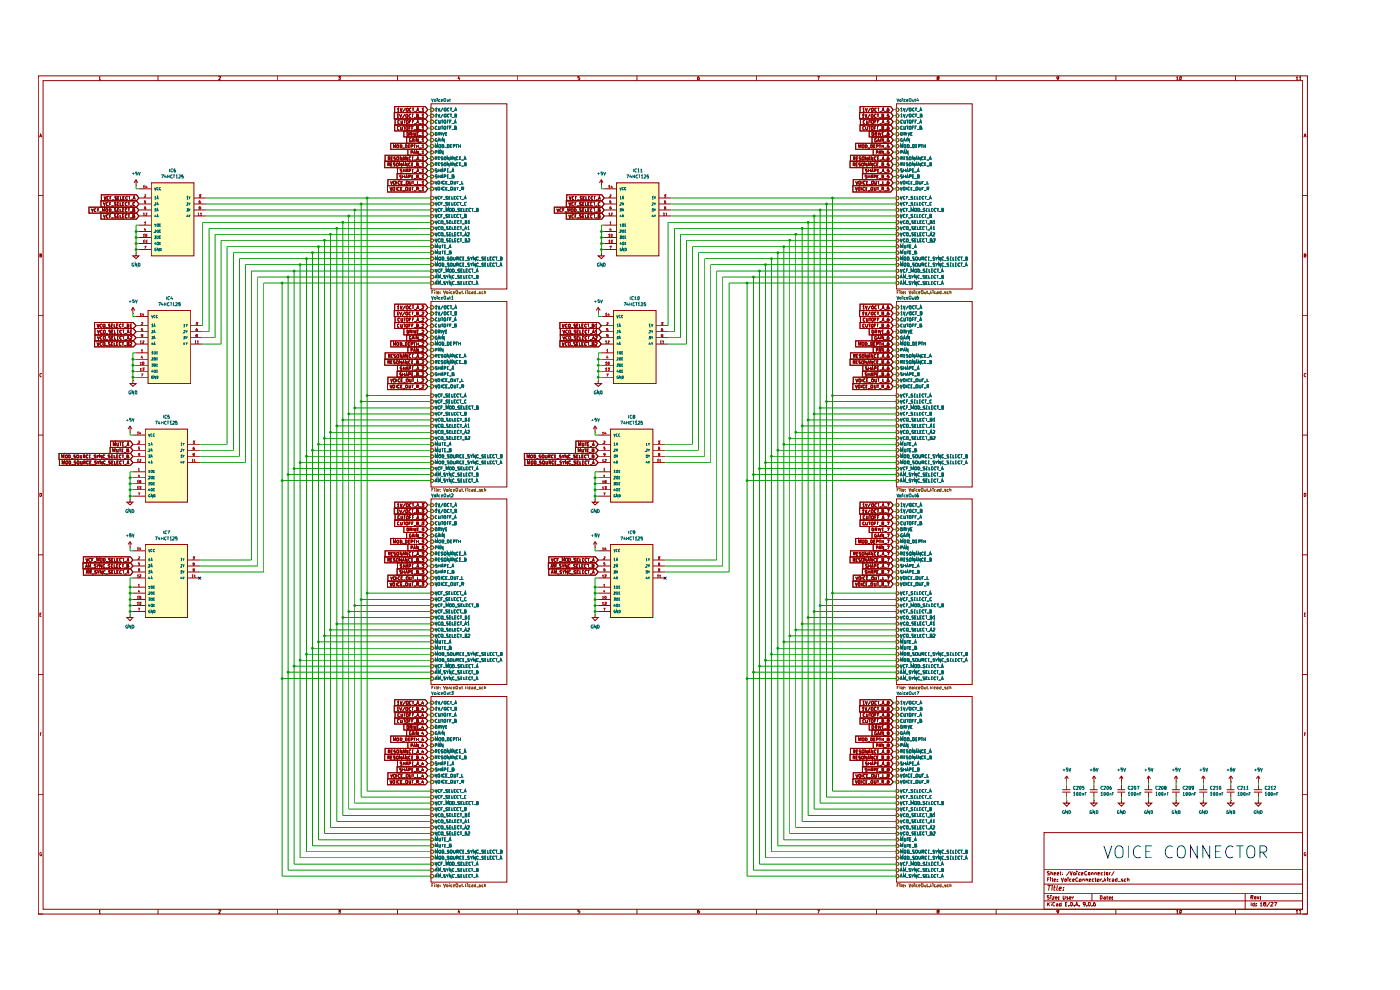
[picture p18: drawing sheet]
<svg xmlns="http://www.w3.org/2000/svg" width="297mm" height="210mm" viewBox="0 0 297 210" stroke-linecap="round" stroke-linejoin="round" font-family="sans-serif">
<g fill="none" stroke="#910000" stroke-width=".21">
<path d="M8.1 16.1h269.3v177.8h-269.3zM9.1 17.1h267.2v175.8h-267.2zM21 16.4l.2-.1v.6M21 16.9h.4M33.5 16.1v1M46.4 16.3h.4l-.4 .6h.4M58.9 16.1v1M71.8 16.3h.4l-.2 .2h.1l.1 .3-.2 .1h-.2M84.3 16.1v1M97.4 16.2l-.2 .5h.4M97.5 16.4v.5M109.7 16.1v1"/>
<path d="M122.9 16.3h-.3v.2h.3l.1 .3-.2 .1h-.2M135.1 16.1v1M148.3 16.3l-.3 .1v.5h.2l.2-.3h-.4M160.5 16.1v1M173.4 16.3h.4l-.2 .6M185.9 16.1v1M199 16.5l-.2-.1 .1-.1h.3l-.4 .3v.3h.2l.2-.1-.2-.3M211.3 16.1v1M224.6 16.5l-.2 .2-.2-.1v-.3h.4l-.1 .5-.2 .1M236.7 16.1v1M249.6 16.4l.2-.1v.6M249.6 16.9h.4"/>
<path d="M250.4 16.3h.2v.5l-.2 .1h-.1zM262.1 16.1v1M275 16.4l.2-.1v.6M275 16.9h.4M275.7 16.4l.1-.1v.6M275.7 16.9h.3M8.4 29.1l.2-.6 .3 .6M8.5 28.9h.3M276.6 29.1l.3-.6 .2 .6M276.7 28.9h.3M8.1 41.5h1M8.5 54.1h.3v-.2h-.3v.6l.3-.1-.1-.3"/>
<path d="M276.3 41.5h1.1M276.7 54.1h.3v-.2h-.3v.6l.3-.1-.1-.3M8.1 66.9h1M8.8 79.3h-.3v.5l.1 .1 .2-.1M276.3 66.9h1.1M277 79.3h-.3v.5l.2 .1 .1-.1M8.1 92.3h1M276.3 92.3h1.1M8.1 117.7h1M8.5 104.7h.3v.5l-.2 .1h-.1zM276.3 117.7h1.1M276.7 104.7h.3v.5l-.1 .1h-.2z"/>
<path d="M8.5 130.3h.2M8.8 130.1h-.3v.6h.3M276.7 130.3h.2M277 130.1h-.3v.6h.3M8.1 143.1h1M8.5 155.7h.2M8.8 155.5h-.3v.6M276.3 143.1h1.1M276.8 155.7h.1M277 155.5h-.2v.6M8.1 168.5h1M221.5 176.6h54.8v16.3h-54.8z"/>
<path d="M276.3 168.5h1.1M8.1 193.9h1M8.8 180.9h-.3v.5l.1 .1 .2-.1-.1-.2M21 193.2l.2-.2v.7M21 193.7h.4M33.5 192.9v1M46.4 193.1h.4l-.4 .6h.4M58.9 192.9v1M71.8 193h.4l-.2 .3h.1l.1 .3-.2 .1-.2-.1M84.3 192.9v1M97.4 193l-.2 .5h.4M97.5 193.2v.5"/>
<path d="M109.7 192.9v1M122.9 193h-.3v.3h.3l.1 .3-.2 .1-.2-.1M135.1 192.9v1M148.3 193l-.3 .2v.4l.2 .1 .2-.3h-.4M160.5 192.9v1M173.4 193h.4l-.2 .7M185.9 192.9v1M199 193.3l-.2-.1 .1-.2 .3 .1-.4 .3v.2l.2 .1 .2-.1-.2-.3M211.3 192.9v1M221.5 191.1h54.8M221.5 189.6h54.8M221.5 187.5h54.8"/>
<path d="M221.5 184.5h54.8M222.2 191.4v.8M222.2 186.6h.3M222.3 187.8h.6M222.3 191.7l.4 .5M222.6 190l-.4 .1v.2l.4 .1v.3h-.4M222.6 186.2h-.4v.7M222.6 184.9l-.3-.1-.1 .2 .4 .3v.3h-.4M222.6 187.8l-.1 1.1M222.7 191.4l-.5 .5M222.8 186.2v.1M222.8 186.4v.5"/>
<path d="M222.9 190v.1M222.9 185.2h.4v.4M222.9 184.8v.8M222.9 190.3v.5M223 191.4h.1M223 191.7v.5M223.2 187.8v.1M223.2 188.2l-.1 .7M223.3 190.3h.3l-.3 .5h.3M223.3 186.2v.7M223.6 188.2h.3M223.6 186.7l.3-.1v-.2l-.3 .1v.4h.3"/>
<path d="M223.6 185.3h.3v-.2l-.3 .1v.4h.3M223.7 187.8l-.1 1 .2 .1M223.8 191.4l-.5 .1v.5l.3 .2 .2-.1M223.9 190.5l.4-.1-.1-.1h-.3l.1 .5 .2-.1M224.1 191.7l.3 .1v.4M224.3 186.9h.1M224.3 186.5v.1M224.3 185.3h.3l-.1-.2-.2 .1v.4h.3M224.3 187.8l-.2 1 .2 .1M224.4 191.9h-.3l.1 .3 .2-.1M224.6 193.3l-.2 .2-.2-.1v-.3h.4l-.1 .5-.2 .1M224.6 190.7v.1"/>
<path d="M224.6 190.3h.1M224.7 188.5l.5-.1-.1-.2-.4 .1v.5l.4 .1M224.9 185.1h.2M225 184.8v.8h.1M225.1 191.7h-.3v.4h.3M225.1 186.2l.3 .7 .2-.7M225.1 191.4v.8M225.4 185.5v.1M225.4 185.2h.1M225.5 190l.1 .8 .4-.2v-.6M225.6 188.8v.1M225.7 188.3h-.1"/>
<path d="M226 186.4l.2 .1-.1 .4h-.2zM226.1 191.8h.2M226.4 191.4h-.3v.8h.3M226.6 190.3h-.3v.1l.3 .2-.1 .2-.2-.1M226.6 186.2v.1M226.6 186.4v.5M226.7 192.1v.1M226.9 190.5l.3-.1v-.1h-.3v.4h.3M226.9 184.8l-.7 1M227 184.8l.2 .8 .3-.8M227.2 191.4h.2a.42 .42 0 0 1 .2 .5 .42 .42 0 0 1-.4 .3zM227.2 186.5h-.3v.4h.3"/>
<path d="M227.6 186.7l.3-.1-.1-.2-.2 .1v.4h.3M227.6 190.3v.5M227.7 185.2l.3-.1 .2 .2-.1 .3-.4-.1zM227.8 190.3h-.2M227.9 192.1v.1M228.2 192.2l.2-.8 .3 .8M228.2 191.9h.4M228.4 184.8v.1M228.4 185.1v.5M228.7 186.3a.38 .38 0 0 0-.5 .2 .38 .38 0 0 0 .1 .4h.4M228.9 192.1v.1M228.9 186.6l.2-.2 .3 .1v.4h-.4z"/>
<path d="M229.2 185.2l-.3-.1-.1 .2v.3h.4M229.4 185.3h.4l-.1-.2-.3 .1v.4h.4M229.7 186.5l.2-.1 .1 .5M229.7 186.4v.5M230.2 191.7v.2h-.3l-.1-.4 .4-.1v.5l-.3 .3M230.4 186.5h.3v.4M230.4 186.4v.5M230.5 192.1v.1M230.5 184.9l-.1-.1-.3 .2 .1 .6 .3-.1M230.9 185.2h.3v.4l-.3-.1zM231 191.4l.3 .1v.5l-.2 .2-.2-.3zM231 186.7l.4-.1-.1-.2-.3 .1v.4h.4"/>
<path d="M231.6 185.2h.3v.4M231.6 185.1v.5M231.6 192.1v.1M231.6 189.6v1.5M232.1 186.5h-.4v.4h.4M232.2 185.2h.4v.4M232.2 186.4h.4M232.2 185.1v.5M232.3 191.4h-.2l-.1 .2v.5h.4l-.1-.4h-.2l-.1 .2M232.4 186.2v.7h.2M232.7 186.6l.2-.2 .3 .1v.4h-.4zM232.9 185.3h.4l-.1-.2-.3 .1v.3l.4 .1"/>
<path d="M233.4 190h.3l.1 .3-.2 .5h-.2zM233.5 186.4v.5M233.8 186.4l-.3 .2M233.9 185.2h-.3v.3l.3 .1M234 186.9h.1M234.2 190.3h.3v.5M234.2 185.1h.2M234.3 184.8v.8h.1M234.4 186.2v.7M234.4 186.7l.2 .2M234.5 190.4l-.4 .2 .2 .2 .2-.1M234.6 186.4l-.2 .4"/>
<path d="M234.7 185.2h.3v.4l-.3-.1zM234.8 190.3h.2M234.9 190v.7l.1 .1M234.9 186.2v.1M234.9 186.4v.5M235.3 190.5l.3-.1-.1-.1h-.2v.4h.2M235.4 185.1v.5M235.6 186.5h-.3v.4h.3M235.6 185.1l-.2 .2M236 190.7v.1M236 190.3h.1M236 186.5h.3v.4h-.3v-.2l.3-.1"/>
<path d="M236.4 184.8l-.6 1M236.7 192.9v1M237 186.2v.7h-.3l-.1-.4h.4M237.1 187h.6M238.2 186.5l-.2-.1-.1 .3 .3 .2h-.3M238.8 186.5l-.1-.1-.2 .2v.3h.3M239.2 186.5h.3v.4M239.2 186.2v.7M249.6 193.2l.2-.2v.7M249.6 193.7h.4M250.3 193.1h.3v.5l-.2 .1-.1-.1zM262.1 192.9v1"/>
<path d="M264.2 189.6v3.3M265.4 190.3h.4v-.3h-.4v.7M265.4 191.4v.8M265.6 190.3l.2 .4M266.1 191.7h-.3v.4h.3M266.1 191.4v.8M266.1 190.5l.4-.1v-.2h-.4v.4h.4M266.4 192.1v.1M266.4 191.7v.1M266.7 190.2l.2 .5 .2-.5M267.4 191.6l.1-.2v.8M267.4 192.2h.4"/>
<path d="M267.4 190.6v.1M267.4 190.2v.1M268.2 191.7l-.2-.1 .1-.2 .5 .1-.6 .4 .2 .3 .4-.2-.2-.3M269.4 191.4l-.7 1M269.6 191.4l.5 .1-.5 .7h.5M270.3 191.4h.5l-.3 .8M275 193.2l.2-.2v.7M275 193.7h.4M275.7 193.2l.1-.2v.7M275.7 193.7h.3M276.3 193.9h1.1M277 180.9h-.3v.5l.2 .1 .1-.1-.1-.2"/>
</g>
<path d="M190.2 125.6h.3l.2 .2-.2 .4h-.3z" fill="#fff"/>
<path d="M190.2 125.6h.3l.2 .2-.2 .4h-.3z" fill="none" stroke="#765500" stroke-width=".21"/>
<g fill="none" stroke="#006665" stroke-width=".21">
<path d="M191 125.5l.2 .7 .2-.7M192 125.6a.29 .29 0 0 0-.4 .2 .29 .29 0 0 0 .4 .3M192.3 125.8h.2M192.6 125.5h-.3v.7M192.7 126.2h.5M193.6 125.6h-.3l.3 .5h-.3M194 125.8h.1M194.2 125.5h-.2v.7h.2M194.6 125.5v.7h.2M195.1 125.8h.1M195.3 125.5h-.2v.7h.2M196 125.6l-.1-.1a.31 .31 0 0 0-.3 .3 .31 .31 0 0 0 .4 .3"/>
<path d="M196.2 125.5h.4M196.3 125.5v.7M196.6 126.2h.5M197.2 126.2l.2-.7 .2 .7M197.3 126h.2"/>
</g>
<path d="M190.2 126.8h.3l.2 .4-.2 .2h-.3z" fill="#fff"/>
<path d="M190.2 126.8h.3l.2 .4-.2 .2h-.3z" fill="none" stroke="#765500" stroke-width=".21"/>
<g fill="none" stroke="#006665" stroke-width=".21">
<path d="M191 126.8l.2 .6 .2-.6M192 126.8h-.2l-.2 .3 .2 .3 .2-.1M192.3 127.1h.2M192.6 126.8h-.3v.6M192.7 127.5h.5M193.6 126.8h-.3v.2l.3 .2v.2h-.3M194 127.1h.1M194.2 126.8h-.2v.6h.2M194.6 126.8v.6h.2M195.1 127.1h.1M195.3 126.8h-.2v.6h.2M196 126.8h-.2l-.2 .3 .1 .3 .3-.1"/>
<path d="M196.2 126.8h.4M196.3 126.8v.6M196.6 127.5h.5M197.6 126.8h-.2l-.1 .1v.4h.3"/>
</g>
<path d="M190.2 128.1h.3l.2 .3-.2 .4h-.3z" fill="#fff"/>
<path d="M190.2 128.1h.3l.2 .3-.2 .4h-.3z" fill="none" stroke="#765500" stroke-width=".21"/>
<g fill="none" stroke="#006665" stroke-width=".21">
<path d="M191 128.1l.2 .6 .2-.6M192 128.1h-.2l-.2 .3 .2 .3h.2M192.3 128.4h.2M192.6 128.1h-.3v.6M192.7 128.8h.5M193.3 128.7v-.6l.2 .4 .3-.4v.6M194.1 128.1l.4 .1-.1 .5-.3-.1zM194.7 128.1h.3l.2 .3-.2 .3h-.3zM195.2 128.8h.5M196.3 128.1l-.5 .1 .5 .4-.5 .1M196.5 128.4h.2M196.8 128.1h-.3v.6h.3"/>
<path d="M197.1 128.1v.6h.3M197.6 128.4h.2M197.9 128.1h-.3v.6h.3M198.5 128.1h-.2l-.2 .3 .2 .3h.2M198.7 128.1h.4M199 128.1v.6M199.1 128.8h.5M199.8 128.4h.3v-.3h-.3v.6h.3v-.3"/>
</g>
<path d="M190.2 129.4h.3l.2 .3-.2 .4h-.3z" fill="#fff"/>
<path d="M190.2 129.4h.3l.2 .3-.2 .4h-.3z" fill="none" stroke="#765500" stroke-width=".21"/>
<g fill="none" stroke="#006665" stroke-width=".21">
<path d="M191 129.4l.2 .7 .2-.7M192 129.5l-.2-.1-.2 .2 .2 .5 .2-.1M192.3 129.7h.2M192.6 129.4h-.3v.7M192.7 130.1h.5M193.6 129.4l-.3 .1v.1l.3 .1v.3h-.3M194 129.7h.1M194.2 129.4h-.2v.7h.2M194.6 129.4v.7h.2M195.1 129.7h.1M195.3 129.4h-.2v.7h.2M196 129.5l-.3-.1-.1 .2 .2 .5 .2-.1"/>
<path d="M196.2 129.4h.4M196.3 129.4v.7M196.6 130.1h.5M197.3 129.7l.3-.1-.1-.2h-.2v.7l.3-.1v-.3h-.2"/>
</g>
<path d="M190.2 130.7h.3l.2 .3-.2 .3h-.3z" fill="#fff"/>
<path d="M190.2 130.7h.3l.2 .3-.2 .3h-.3z" fill="none" stroke="#765500" stroke-width=".21"/>
<g fill="none" stroke="#006665" stroke-width=".21">
<path d="M191 130.6l.2 .7 .2-.7M192 130.7a.29 .29 0 0 0-.4 .3 .29 .29 0 0 0 .4 .2M192.3 130.7l.2-.1 .2 .3-.2 .4-.2-.1zM192.8 131.4h.5M193.8 130.7h-.3l.3 .5h-.3M194.1 131h.2M194.4 130.6h-.3v.7h.3M194.6 130.6v.7h.4M195.2 131h.2M195.5 130.6h-.3v.7h.3M196.1 130.7h-.4v.5h.4M196.3 130.6h.4"/>
<path d="M196.5 130.6v.7M196.8 131.4h.5M197.4 131l.3-.1-.1-.3h-.2v.7l.4-.1-.2-.2M198 130.8l.2-.2v.7M198 131.3h.4"/>
</g>
<path d="M190.2 132h.3l.2 .3-.2 .3h-.3z" fill="#fff"/>
<path d="M190.2 132h.3l.2 .3-.2 .3h-.3z" fill="none" stroke="#765500" stroke-width=".21"/>
<g fill="none" stroke="#006665" stroke-width=".21">
<path d="M191 131.9l.2 .7 .2-.7M192 132l-.2-.1-.2 .4 .2 .3 .2-.1M192.4 131.9l.3 .3-.1 .4-.3-.1v-.4zM192.8 132.7h.5M193.8 132h-.3v.3h.3l-.1 .3h-.2M194.1 132.3h.2M194.4 131.9h-.3v.7h.3M194.6 131.9v.7h.4M195.2 132.3h.2M195.5 131.9h-.3v.7h.3M196.1 132l-.2-.1-.2 .2v.4h.4M196.3 131.9h.4"/>
<path d="M196.5 131.9v.7M196.8 132.7h.5M197.3 132.6l.2-.7 .2 .7M197.4 132.4h.3M197.9 132.2l.2-.3v.7M197.9 132.6h.4"/>
</g>
<path d="M190.2 133.3h.3l.2 .3-.2 .3h-.3z" fill="#fff"/>
<path d="M190.2 133.3h.3l.2 .3-.2 .3h-.3z" fill="none" stroke="#765500" stroke-width=".21"/>
<g fill="none" stroke="#006665" stroke-width=".21">
<path d="M191 133.3l.2 .6 .2-.6M192 133.3h-.2l-.2 .2 .2 .4h.2M192.3 133.4l.3-.1v.6l-.3-.1zM192.8 133.9h.5M193.8 133.3h-.3v.2l.3 .1v.3h-.3M194.1 133.5h.2M194.4 133.3h-.3v.6h.3M194.6 133.3v.6h.4M195.2 133.5h.2M195.5 133.3h-.3v.6h.3M196.1 133.3l-.4 .1v.4l.4 .1M196.3 133.3h.4"/>
<path d="M196.5 133.3v.6M196.8 133.9h.5M197.3 133.9l.2-.6 .2 .6M197.4 133.7h.3M197.9 133.3h.4v.2l-.4 .4h.4"/>
</g>
<path d="M190.2 134.5h.3l.2 .4-.2 .3h-.3z" fill="#fff"/>
<path d="M190.2 134.5h.3l.2 .4-.2 .3h-.3z" fill="none" stroke="#765500" stroke-width=".21"/>
<g fill="none" stroke="#006665" stroke-width=".21">
<path d="M191 134.5l.2 .7 .2-.7M192 134.6l-.2-.1-.2 .3 .2 .4 .2-.1M192.3 134.6l.3-.1 .1 .2-.2 .5-.2-.2zM192.8 135.2h.5M193.8 134.5h-.3v.3l.3 .2-.2 .2-.1-.1M194.1 134.9h.2M194.4 134.5h-.3v.7h.3M194.6 134.5v.7h.4M195.2 134.9h.2M195.5 134.5h-.3v.7h.3M196.1 134.6h-.4v.4l.2 .2 .2-.1M196.3 134.5h.4"/>
<path d="M196.5 134.5v.7M196.8 135.2h.5M197.4 134.9h.2l.1-.4h-.3v.7l.4-.2-.2-.1M198 134.6l.3-.1 .1 .3-.5 .4h.5"/>
</g>
<path d="M190.2 142.3h.3l.2 .3-.2 .3h-.3z" fill="#fff"/>
<path d="M190.2 142.3h.3l.2 .3-.2 .3h-.3z" fill="none" stroke="#765500" stroke-width=".21"/>
<g fill="none" stroke="#006665" stroke-width=".21">
<path d="M191 142.9l.2-.7 .2 .7M191.1 142.8h.2M191.7 142.9v-.7l.1 .6 .3-.6v.7M192.2 143h.5M193.2 142.3h-.3v.3l.3 .1-.1 .2h-.2M193.4 142.2l.2 .4 .2-.4M193.6 142.6v.3M194.4 142.2v.7l-.3-.7v.7M195.1 142.3l-.1-.1a.38 .38 0 0 0-.3 .3 .38 .38 0 0 0 .1 .4l.3-.1M195.2 143h.5M196.2 142.3h-.4l.1 .3 .3 .1-.1 .2h-.3M196.4 142.6h.3"/>
<path d="M196.8 142.2h-.4v.7h.4M197 142.2v.7h.4M197.6 142.6h.2M197.9 142.2h-.3v.7h.3M198.5 142.3l-.1-.1-.3 .2v.4l.2 .1 .2-.1M198.7 142.2h.3M198.9 142.2v.7M199.1 143h.5M199.8 142.6l.3-.1-.1-.3h-.2v.7h.3v-.2l-.1-.1"/>
</g>
<path d="M190.2 143.6h.3l.2 .3-.2 .4h-.3z" fill="#fff"/>
<path d="M190.2 143.6h.3l.2 .3-.2 .4h-.3z" fill="none" stroke="#765500" stroke-width=".21"/>
<g fill="none" stroke="#006665" stroke-width=".21">
<path d="M191 144.2l.2-.6 .2 .6M191.1 144h.2M191.7 144.2v-.6l.1 .4 .3-.4v.6M192.2 144.3h.5M193.2 143.6h-.3v.3h.3l-.1 .3h-.2M193.4 143.6l.2 .3 .2-.3M193.6 143.9v.3M194.4 143.6v.6l-.3-.6v.6M195.1 143.6h-.3l-.2 .3 .2 .3 .3-.1M195.2 144.3h.5M196.2 143.6h-.4l.1 .3h.3l-.1 .3h-.3M196.4 143.9h.3"/>
<path d="M196.8 143.6h-.4v.6h.4M197 143.6v.6h.4M197.6 143.9h.2M197.9 143.6h-.3v.6h.3M198.5 143.6l-.4 .1v.3l.2 .2 .2-.1M198.7 143.6h.3M198.9 143.6v.6M199.1 144.3h.5M199.7 144.2l.2-.6 .2 .6M199.7 144h.4"/>
</g>
<path d="M190.2 141h.3l.2 .3-.2 .4h-.3z" fill="#fff"/>
<path d="M190.2 141h.3l.2 .3-.2 .4h-.3z" fill="none" stroke="#765500" stroke-width=".21"/>
<g fill="none" stroke="#006665" stroke-width=".21">
<path d="M191 141l.2 .7 .2-.7M192 141.1l-.2-.1a.32 .32 0 0 0-.2 .4 .32 .32 0 0 0 .4 .2M192.3 141.3h.2M192.6 141h-.3v.7M192.7 141.7h.5M193.3 141.7v-.7l.2 .5 .3-.5v.7M194.1 141.1h.4v.5h-.4zM194.7 141h.3a.37 .37 0 0 1 .1 .4 .37 .37 0 0 1-.4 .3zM195.2 141.7h.5M196.3 141h-.4l-.1 .1 .5 .4-.2 .2-.3-.1M196.5 141.3h.2M196.8 141h-.3v.7h.3"/>
<path d="M197.1 141v.7h.3M197.6 141.3h.2M197.9 141h-.3v.7h.3M198.5 141.1l-.2-.1a.32 .32 0 0 0-.2 .4 .32 .32 0 0 0 .4 .2M198.7 141h.4M199 141v.7M199.1 141.7h.5M199.7 141.7l.2-.7 .2 .7M199.8 141.5h.3"/>
</g>
<path d="M190.2 137.2h.3l.2 .3-.2 .3h-.3z" fill="#fff"/>
<path d="M190.2 137.2h.3l.2 .3-.2 .3h-.3z" fill="none" stroke="#765500" stroke-width=".21"/>
<path d="M191.1 137.8v-.7l.2 .5 .2-.5v.7M191.8 137.1v.7l.4-.1v-.6M192.4 137.1h.4M192.6 137.1v.7M192.9 137.4h.3M193.3 137.1h-.4v.7h.4M193.5 137.8h.4M194.1 137.4l.3-.1-.1-.2h-.2v.7h.3l.1-.3-.2-.1" fill="none" stroke="#006665" stroke-width=".21"/>
<path d="M190.2 138.4h.3l.2 .4-.2 .3h-.3z" fill="#fff"/>
<path d="M190.2 138.4h.3l.2 .4-.2 .3h-.3z" fill="none" stroke="#765500" stroke-width=".21"/>
<g fill="none" stroke="#006665" stroke-width=".21">
<path d="M191.1 139v-.6l.2 .5 .2-.5v.6M191.8 138.4l.4 .1-.1 .5h-.3v-.1zM192.5 138.4l.4 .1-.1 .5h-.3zM192.9 139.1h.6M194 138.4h-.4v.3l.4 .1v.2h-.4M194.2 138.5h.4v.5l-.4-.1zM194.9 138.4l.1 .6 .3-.1v-.5M195.6 138.8h.2l.2-.3-.4-.1v.6M195.7 138.8l.3 .2M196.6 138.4l-.3 .1v.4l.3 .1M196.9 138.7h.2M197.2 138.4h-.3v.6h.3"/>
<path d="M197.4 139.1h.4M198.3 138.4h-.4v.3l.4 .1v.2h-.4M198.5 138.4l.2 .4 .3-.4M198.7 138.8v.2M199.5 138.4v.6l-.4-.6v.6M200.1 138.4l-.3 .1v.4l.3 .1M200.3 139.1h.5M201.2 138.4h-.3v.3l.3 .1v.2h-.3M201.6 138.7h.2M201.8 138.4h-.2v.6h.2M202.2 138.4v.6h.2M202.7 138.7h.2"/>
<path d="M202.9 138.4h-.2v.6h.2M203.6 138.4h-.2l-.2 .3 .2 .3h.2M203.8 138.4h.4M204 138.4v.6M204.2 139.1h.5M204.9 138.7h.3v-.3h-.3v.6h.3v-.2l-.1-.1"/>
</g>
<path d="M190.2 135.8h.3l.2 .3-.2 .4h-.3z" fill="#fff"/>
<path d="M190.2 135.8h.3l.2 .3-.2 .4h-.3z" fill="none" stroke="#765500" stroke-width=".21"/>
<path d="M191.1 136.5v-.7l.2 .5 .2-.5v.7M191.8 135.8l.1 .7 .3-.1v-.6M192.4 135.8h.4M192.6 135.8v.7M192.9 136.1h.3M193.3 135.8h-.4v.7h.4M193.5 136.5h.4M194 136.5l.2-.7 .2 .7M194.1 136.3h.2" fill="none" stroke="#006665" stroke-width=".21"/>
<path d="M190.2 139.7h.3l.2 .3-.2 .4h-.3z" fill="#fff"/>
<path d="M190.2 139.7h.3l.2 .3-.2 .4h-.3z" fill="none" stroke="#765500" stroke-width=".21"/>
<g fill="none" stroke="#006665" stroke-width=".21">
<path d="M191.8 139.7l.4 .1-.1 .5h-.3v-.2zM192.5 139.7h.3l.1 .2-.1 .4h-.3zM194 139.7h-.4v.3l.4 .1v.2h-.4M194.2 139.8h.4v.5l-.4-.1zM194.9 139.7l.1 .6 .3-.1v-.5M196.6 139.8h-.3v.4l.3 .1M196.9 140h.2M197.2 139.7h-.3v.6h.3M198.3 139.7l-.4 .1v.2h.4v.3h-.4M198.5 139.7l.2 .3 .3-.3M199.5 139.7v.6l-.4-.6v.6M200.1 139.8h-.3v.4l.3 .1"/>
<path d="M201.2 139.7l-.3 .1v.2h.3v.3h-.3M201.6 140h.2M201.8 139.7h-.2v.6h.2M202.2 139.7v.6h.2M202.7 140h.2M202.9 139.7h-.2v.6h.2M203.6 139.8l-.2-.1-.2 .3 .2 .3h.2M203.8 139.7h.4M204 139.7v.6M191.1 140.3v-.6l.2 .4 .2-.4v.6M192.9 140.4h.6M195.6 140h.2l.2-.2-.4-.1v.6"/>
<path d="M195.7 140l.3 .3M197.4 140.4h.4M198.7 140v.3M200.3 140.4h.5M204.2 140.4h.5M204.8 140.3l.2-.6 .2 .6M204.9 140.1h.2"/>
</g>
<path d="M190.2 106.9h.3l.2 .2-.2 .3h-.3z" fill="#fff"/>
<path d="M190.2 106.9h.3l.2 .2-.2 .3h-.3z" fill="none" stroke="#765500" stroke-width=".21"/>
<path d="M191.1 106.9l.2-.1v.6M191.1 107.4h.3M191.6 106.8l.2 .6 .2-.6M192.7 106.8l-.5 .8M192.9 106.9h.4l-.1 .5-.3-.2zM194 106.9l-.1-.1a.34 .34 0 0 0-.4 .3 .34 .34 0 0 0 .4 .3h.1M194.1 106.8h.5M194.3 106.8v.6M194.6 107.5h.5M195.2 107.4l.1-.6 .3 .6M195.2 107.3h.3" fill="none" stroke="#006665" stroke-width=".21"/>
<path d="M190.2 108.1h.3l.2 .4-.2 .2h-.3z" fill="#fff"/>
<path d="M190.2 108.1h.3l.2 .4-.2 .2h-.3z" fill="none" stroke="#765500" stroke-width=".21"/>
<path d="M191.1 108.3l.2-.3v.7M191.1 108.7h.3M191.6 108l.2 .7 .2-.7M192.7 108l-.5 .9M192.9 108.1l.3-.1 .1 .2-.1 .5h-.3v-.2zM194 108.1l-.2-.1-.3 .4 .2 .3 .3-.1M194.1 108h.5M194.3 108v.7M194.6 108.8h.5M195.2 108.4l.4-.1-.1-.3h-.3v.7h.4l-.1-.3" fill="none" stroke="#006665" stroke-width=".21"/>
<path d="M190.2 109.4h.3l.2 .3-.2 .4h-.3z" fill="#fff"/>
<path d="M190.2 109.4h.3l.2 .3-.2 .4h-.3z" fill="none" stroke="#765500" stroke-width=".21"/>
<path d="M191.4 109.4l-.3 .1v.4l.3 .1M191.8 109.4v.6h.3v-.6M192.3 109.4h.4M192.5 109.4v.6M192.9 109.4l.4 .1-.1 .5-.3-.1zM193.5 109.6h.3M193.9 109.4h-.4v.6M194.1 109.6h.2M194.5 109.4h-.4v.6M194.6 110.1h.4M195.1 110l.2-.6 .2 .6M195.2 109.8h.3" fill="none" stroke="#006665" stroke-width=".21"/>
<path d="M190.2 110.7h.3l.2 .3-.2 .3h-.3z" fill="#fff"/>
<path d="M190.2 110.7h.3l.2 .3-.2 .3h-.3z" fill="none" stroke="#765500" stroke-width=".21"/>
<path d="M191.4 110.7h-.3v.5l.2 .1h.1M191.8 110.7v.6h.3v-.6M192.3 110.7h.4M192.5 110.7v.6M192.9 110.7h.4v.5l-.2 .1-.2-.1zM193.5 111h.3M193.9 110.7h-.4v.6M194.1 111h.2M194.5 110.7h-.4v.6M194.6 111.3h.4M195.2 111h.2l.1-.3h-.3v.6l.4-.1-.2-.2" fill="none" stroke="#006665" stroke-width=".21"/>
<path d="M190.2 112h.3l.2 .3-.2 .3h-.3z" fill="#fff"/>
<path d="M190.2 112h.3l.2 .3-.2 .3h-.3z" fill="none" stroke="#765500" stroke-width=".21"/>
<path d="M191.1 111.9l.3 .1v.5l-.1 .1h-.2zM191.8 112.3h.2l.1-.3-.3-.1v.7M191.8 112.3l.3 .3M192.4 111.9v.7M192.6 111.9l.2 .7 .2-.7M193.2 112.3h.3M193.5 111.9h-.3v.7h.3" fill="none" stroke="#006665" stroke-width=".21"/>
<path d="M190.2 113.3h.3l.2 .3-.2 .3h-.3z" fill="#fff"/>
<path d="M190.2 113.3h.3l.2 .3-.2 .3h-.3z" fill="none" stroke="#765500" stroke-width=".21"/>
<path d="M191.4 113.3l-.1-.1-.2 .2 .1 .5h.2l-.1-.3M191.7 113.9l.1-.7 .3 .7M191.7 113.7h.3M192.3 113.2v.7M192.9 113.2v.7l-.3-.7v.7" fill="none" stroke="#006665" stroke-width=".21"/>
<path d="M190.2 114.6h.3l.2 .3-.2 .3h-.3z" fill="#fff"/>
<path d="M190.2 114.6h.3l.2 .3-.2 .3h-.3z" fill="none" stroke="#765500" stroke-width=".21"/>
<g fill="none" stroke="#006665" stroke-width=".21">
<path d="M191.1 115.2v-.6l.2 .4 .2-.4v.6M191.8 114.6h.4l-.1 .6h-.3v-.2zM192.5 114.6h.4l-.1 .6h-.3zM192.9 115.2h.6M193.6 114.6h.4l-.1 .6h-.3zM194.3 114.8h.2M194.6 114.6h-.3v.6h.3M194.9 114.9l.3-.1v-.2h-.3v.6M195.4 114.6h.3M195.6 114.6v.6M196 114.8h.3M196 114.6v.6"/>
<path d="M196.3 114.6v.6"/>
</g>
<path d="M190.2 115.8h.3l.2 .4-.2 .3h-.3z" fill="#fff"/>
<path d="M190.2 115.8h.3l.2 .4-.2 .3h-.3z" fill="none" stroke="#765500" stroke-width=".21"/>
<path d="M191.1 116.2h.3v-.4h-.3v.7M191.7 116.5l.1-.7 .3 .7M191.7 116.3h.3M192.6 115.8v.7l-.3-.7v.7" fill="none" stroke="#006665" stroke-width=".21"/>
<path d="M190.2 117.1h.3l.2 .3-.2 .4h-.3z" fill="#fff"/>
<path d="M190.2 117.1h.3l.2 .3-.2 .4h-.3z" fill="none" stroke="#765500" stroke-width=".21"/>
<g fill="none" stroke="#006665" stroke-width=".21">
<path d="M191.1 117.4h.3v-.2l-.3-.1v.7M191.3 117.4l.1 .4M191.8 117.4h.1M192 117.1h-.2v.7h.2M192.6 117.2h-.3v.2l.3 .1-.1 .3-.2-.1M193 117.1l.3 .1-.1 .6-.3-.3zM194 117.1v.7l-.4-.7v.7M194.2 117.8l.2-.7 .2 .7M194.2 117.6h.4M195.2 117.1v.7l-.4-.7v.7M195.9 117.2l-.2-.1-.2 .2v.3l.2 .2 .2-.1M196.2 117.4h.1"/>
<path d="M196.4 117.1h-.2v.7h.2M196.6 117.9h.5M197.1 117.8l.3-.7 .2 .7M197.2 117.6h.3"/>
</g>
<path d="M190.2 118.5h.3l.2 .3-.2 .2h-.3z" fill="#fff"/>
<path d="M190.2 118.5h.3l.2 .3-.2 .2h-.3z" fill="none" stroke="#765500" stroke-width=".21"/>
<g fill="none" stroke="#006665" stroke-width=".21">
<path d="M191.1 118.7h.3v-.2l-.3-.1v.6M191.3 118.7l.1 .3M191.8 118.7h.1M192 118.4h-.2v.6h.2M192.6 118.5h-.3v.1l.3 .2v.2h-.3M193 118.4l.3 .1-.1 .5h-.3v-.2zM194 118.4v.6l-.4-.6v.6M194.2 119l.2-.6 .2 .6M194.2 118.9h.4M195.2 118.4v.6l-.4-.6v.6M195.9 118.5l-.2-.1-.2 .1 .1 .5h.3M196.2 118.7h.1"/>
<path d="M196.4 118.4h-.2v.6h.2M196.6 119.1h.5M197.3 118.7l.3-.1-.2-.2h-.1v.6h.2l.1-.2-.2-.1"/>
</g>
<path d="M190.2 119.7h.3l.2 .4-.2 .3h-.3z" fill="#fff"/>
<path d="M190.2 119.7h.3l.2 .4-.2 .3h-.3z" fill="none" stroke="#765500" stroke-width=".21"/>
<path d="M191.4 119.7h-.3v.3l.3 .1v.2h-.3M191.7 119.7v.6M191.7 120h.4M192.1 119.7v.6M193.5 120h.3M193.9 119.7h-.4v.6h.4M192.3 120.3l.2-.6 .2 .6M192.4 120.1h.2M192.9 120.1h.3l.1-.4h-.4v.6M194 120.4h.5M194.6 120.3l.2-.6 .2 .6M194.6 120.1h.3" fill="none" stroke="#006665" stroke-width=".21"/>
<path d="M190.2 121h.3l.2 .3-.2 .4h-.3z" fill="#fff"/>
<path d="M190.2 121h.3l.2 .3-.2 .4h-.3z" fill="none" stroke="#765500" stroke-width=".21"/>
<path d="M191.4 121h-.3v.2l.3 .2v.2h-.3M191.7 121v.6M191.7 121.3h.4M192.1 121v.6M192.3 121.6l.2-.6 .2 .6M192.4 121.4h.2M192.9 121.3l.4-.1-.1-.2h-.3v.6M193.5 121.3h.3M193.9 121h-.4v.6h.4M194 121.7h.5M194.6 121.3l.4-.1-.1-.2h-.3v.6h.4l-.1-.3" fill="none" stroke="#006665" stroke-width=".21"/>
<path d="M190.2 122.3h.3l.2 .3-.2 .3h-.3z" fill="#fff"/>
<path d="M190.2 122.3h.3l.2 .3-.2 .3h-.3z" fill="none" stroke="#765500" stroke-width=".21"/>
<g fill="none" stroke="#006665" stroke-width=".21">
<path d="M191 122.3l.2 .6 .2-.6M191.7 122.3h.3v.6h-.2l-.2-.2zM192.3 122.3v.6M192.9 122.3h-.3v.6h.3M193.3 122.6h.2M193.5 122.3h-.2v.6h.2M193.7 122.9h.5M194.3 122.3h.4v.6h-.4zM195 122.3v.5l.2 .1 .2-.1v-.5M195.6 122.3h.4M195.7 122.3v.6M196 122.9h.5"/>
<path d="M196.7 122.3v.6h.3"/>
</g>
<path d="M190.2 123.6h.3l.2 .3-.2 .3h-.3z" fill="#fff"/>
<path d="M190.2 123.6h.3l.2 .3-.2 .3h-.3z" fill="none" stroke="#765500" stroke-width=".21"/>
<g fill="none" stroke="#006665" stroke-width=".21">
<path d="M191 123.5l.2 .7 .2-.7M191.7 123.6h.3l-.1 .6h-.2zM192.3 123.5v.7M192.9 123.6h-.3v.5h.3M193.3 123.9h.2M193.5 123.5h-.2v.7h.2M193.7 124.3h.5M194.3 123.6h.4l-.1 .6-.3-.1zM195 123.5l.1 .7 .3-.1v-.6M195.6 123.5h.4M195.7 123.5v.7M196 124.3h.5"/>
<path d="M196.7 123.9h.3v-.3l-.3-.1v.7M196.8 123.9l.2 .3"/>
</g>
<g fill="#fff">
<path d="M190.2 105.8h16v39.4h-16z"/>
<path d="M190.2 167.5h.3l.2 .3-.2 .3h-.3z"/>
</g>
<path d="M190.2 167.5h.3l.2 .3-.2 .3h-.3z" fill="none" stroke="#765500" stroke-width=".21"/>
<g fill="none" stroke="#006665" stroke-width=".21">
<path d="M191 167.5l.2 .6 .2-.6M192 167.5h-.2l-.2 .2 .2 .4 .2-.1M192.3 167.7h.2M192.6 167.5h-.3v.6M192.7 168.2h.5M193.6 167.5h-.3v.1l.3 .2v.3h-.3M194 167.7h.1M194.2 167.5h-.2v.6h.2M194.6 167.5v.6h.2M195.1 167.7h.1M195.3 167.5h-.2v.6h.2M196 167.5h-.3l-.1 .2 .1 .4 .3-.1"/>
<path d="M196.2 167.5h.4M196.3 167.5v.6M196.6 168.2h.5M197.2 168.1l.2-.6 .2 .6M197.3 167.9h.2"/>
</g>
<path d="M190.2 168.7h.3l.2 .4-.2 .3h-.3z" fill="#fff"/>
<path d="M190.2 168.7h.3l.2 .4-.2 .3h-.3z" fill="none" stroke="#765500" stroke-width=".21"/>
<g fill="none" stroke="#006665" stroke-width=".21">
<path d="M191 168.7l.2 .6 .2-.6M192 168.7h-.2l-.2 .3 .2 .3h.2M192.3 169h.2M192.6 168.7h-.3v.6M192.7 169.4h.5M193.6 168.7h-.3v.3l.3 .1v.2h-.3M194 169h.1M194.2 168.7h-.2v.6h.2M194.6 168.7v.6h.2M195.1 169h.1M195.3 168.7h-.2v.6h.2M196 168.7h-.3l-.1 .3 .1 .3h.3"/>
<path d="M196.2 168.7h.4M196.3 168.7v.6M196.6 169.4h.5M197.6 168.7l-.3 .1v.5h.3"/>
</g>
<path d="M190.2 170h.3l.2 .4-.2 .3h-.3z" fill="#fff"/>
<path d="M190.2 170h.3l.2 .4-.2 .3h-.3z" fill="none" stroke="#765500" stroke-width=".21"/>
<g fill="none" stroke="#006665" stroke-width=".21">
<path d="M191 170l.2 .7 .2-.7M192 170.1l-.2-.1a.32 .32 0 0 0-.2 .4 .32 .32 0 0 0 .4 .2M192.3 170.4h.2M192.6 170h-.3v.7M192.7 170.7h.5M193.3 170.7v-.7l.2 .4 .3-.4v.7M194.1 170.1h.4v.5h-.4zM194.7 170h.3a.37 .37 0 0 1 .1 .5 .37 .37 0 0 1-.4 .2zM195.2 170.7h.5M196.3 170l-.5 .1 .5 .3-.2 .3-.3-.1M196.5 170.4h.2M196.8 170h-.3v.7h.3"/>
<path d="M197.1 170v.7h.3M197.6 170.4h.2M197.9 170h-.3v.7h.3M198.5 170.1l-.2-.1a.32 .32 0 0 0-.2 .4 .32 .32 0 0 0 .4 .2M198.7 170h.4M199 170v.7M199.1 170.7h.5M199.8 170.4l.3-.1v-.3h-.3v.7l.3-.1v-.2"/>
</g>
<path d="M190.2 171.4h.3l.2 .2-.2 .4h-.3z" fill="#fff"/>
<path d="M190.2 171.4h.3l.2 .2-.2 .4h-.3z" fill="none" stroke="#765500" stroke-width=".21"/>
<g fill="none" stroke="#006665" stroke-width=".21">
<path d="M191 171.3l.2 .7 .2-.7M192 171.4h-.3l-.1 .2 .1 .3h.3M192.3 171.6h.2M192.6 171.3h-.3v.7M192.7 172h.5M193.6 171.4h-.3l.1 .2 .2 .1-.1 .3-.2-.1M194 171.6h.1M194.2 171.3h-.2v.7h.2M194.6 171.3v.7h.2M195.1 171.6h.1M195.3 171.3h-.2v.7h.2M196 171.4l-.1-.1a.34 .34 0 0 0-.3 .3 .34 .34 0 0 0 .3 .4l.1-.1"/>
<path d="M196.2 171.3h.4M196.3 171.3v.7M196.6 172h.5M197.3 171.6h.2l.1-.2-.3-.1v.7h.2l.1-.4h-.2"/>
</g>
<path d="M190.2 172.6h.3l.2 .4-.2 .2h-.3z" fill="#fff"/>
<path d="M190.2 172.6h.3l.2 .4-.2 .2h-.3z" fill="none" stroke="#765500" stroke-width=".21"/>
<g fill="none" stroke="#006665" stroke-width=".21">
<path d="M191 172.6l.2 .6 .2-.6M192 172.6h-.2l-.2 .3 .2 .3 .2-.1M192.4 172.6l.3 .2-.1 .4-.3-.1v-.4zM192.8 173.3h.5M193.8 172.6h-.3v.3l.3 .1-.1 .2h-.2M194.1 172.9h.2M194.4 172.6h-.3v.6h.3M194.6 172.6v.6h.4M195.2 172.9h.2M195.5 172.6h-.3v.6h.3M196.1 172.6h-.2l-.2 .1v.4h.4M196.3 172.6h.4"/>
<path d="M196.5 172.6v.6M196.8 173.3h.5M197.4 172.9h.3l-.1-.3h-.2v.6h.3l.1-.1-.2-.2M198 172.8l.2-.2v.6M198 173.2h.4"/>
</g>
<path d="M190.2 173.9h.3l.2 .3-.2 .4h-.3z" fill="#fff"/>
<path d="M190.2 173.9h.3l.2 .3-.2 .4h-.3z" fill="none" stroke="#765500" stroke-width=".21"/>
<g fill="none" stroke="#006665" stroke-width=".21">
<path d="M191 173.9l.2 .6 .2-.6M192 173.9h-.2l-.2 .3 .2 .3h.2M192.3 174l.3-.1v.6l-.3-.1zM192.8 174.6h.5M193.8 173.9h-.3v.3h.3v.3h-.3M194.1 174.2h.2M194.4 173.9h-.3v.6h.3M194.6 173.9v.6h.4M195.2 174.2h.2M195.5 173.9h-.3v.6h.3M196.1 173.9l-.4 .1v.4l.4 .1M196.3 173.9h.4"/>
<path d="M196.5 173.9v.6M196.8 174.6h.5M197.3 174.5l.2-.6 .2 .6M197.4 174.3h.3M197.9 174.1l.2-.2v.6M197.9 174.5h.4"/>
</g>
<path d="M190.2 175.2h.3l.2 .3-.2 .4h-.3z" fill="#fff"/>
<path d="M190.2 175.2h.3l.2 .3-.2 .4h-.3z" fill="none" stroke="#765500" stroke-width=".21"/>
<g fill="none" stroke="#006665" stroke-width=".21">
<path d="M191 175.2l.2 .7 .2-.7M192 175.3l-.2-.1-.2 .2 .2 .5 .2-.1M192.3 175.3l.3-.1 .1 .1-.2 .6-.2-.2zM192.8 175.9h.5M193.8 175.2h-.3v.2l.3 .2v.2h-.3M194.1 175.5h.2M194.4 175.2h-.3v.7h.3M194.6 175.2v.7h.4M195.2 175.5h.2M195.5 175.2h-.3v.7h.3M196.1 175.3h-.4v.4l.2 .2 .2-.1M196.3 175.2h.4"/>
<path d="M196.5 175.2v.7M196.8 175.9h.5l.2-.7 .2 .7M197.4 175.6h.3M197.9 175.3l.3-.1 .1 .2-.4 .5h.4"/>
</g>
<path d="M190.2 176.5h.3l.2 .3-.2 .3h-.3z" fill="#fff"/>
<path d="M190.2 176.5h.3l.2 .3-.2 .3h-.3z" fill="none" stroke="#765500" stroke-width=".21"/>
<g fill="none" stroke="#006665" stroke-width=".21">
<path d="M191 176.5l.2 .6 .2-.6M192 176.5a.29 .29 0 0 0-.4 .3 .29 .29 0 0 0 .4 .2M192.3 176.5h.2l.2 .2-.2 .4-.2-.1zM192.8 177.2h.5M193.8 176.5h-.3v.2l.3 .2v.1h-.3M194.1 176.8h.2M194.4 176.5h-.3v.6h.3M194.6 176.5v.6h.4M195.2 176.8h.2M195.5 176.5h-.3v.6h.3M196.1 176.5h-.4v.5h.4M196.3 176.5h.4"/>
<path d="M196.5 176.5v.6M196.8 177.2h.5M197.4 176.8l.3-.1-.1-.2h-.2v.6l.4-.1-.2-.2M198 176.5h.3l.1 .2-.5 .4h.5"/>
</g>
<path d="M190.2 184.2h.3l.2 .4-.2 .3h-.3z" fill="#fff"/>
<path d="M190.2 184.2h.3l.2 .4-.2 .3h-.3z" fill="none" stroke="#765500" stroke-width=".21"/>
<g fill="none" stroke="#006665" stroke-width=".21">
<path d="M191 184.8l.2-.6 .2 .6M191.1 184.7h.2M191.7 184.8v-.6l.1 .5 .3-.5v.6M192.2 184.9h.5M193.2 184.2h-.3v.3l.3 .1v.2h-.3M193.4 184.2l.2 .4 .2-.4M193.6 184.6v.2M194.4 184.2v.6l-.3-.6v.6M195.1 184.2h-.3l-.2 .3 .2 .3h.3M195.2 184.9h.5M196.2 184.2h-.4v.3l.4 .1v.2h-.4M196.4 184.5h.3"/>
<path d="M196.8 184.2h-.4v.6h.4M197 184.2v.6h.4M197.6 184.5h.2M197.9 184.2h-.3v.6h.3M198.5 184.2l-.4 .1v.4l.4 .1M198.7 184.2h.3M198.9 184.2v.6M199.1 184.9h.5M199.8 184.5h.3v-.3h-.3v.6h.3v-.2l-.1-.1"/>
</g>
<path d="M190.2 185.5h.3l.2 .3-.2 .4h-.3z" fill="#fff"/>
<path d="M190.2 185.5h.3l.2 .3-.2 .4h-.3z" fill="none" stroke="#765500" stroke-width=".21"/>
<g fill="none" stroke="#006665" stroke-width=".21">
<path d="M191 186.1l.2-.6 .2 .6M191.1 185.9h.2M191.7 186.1v-.6l.1 .4 .3-.4v.6M192.2 186.2h.5M193.2 185.5h-.3v.3l.3 .1v.2h-.3M193.4 185.5l.2 .3 .2-.3M193.6 185.8v.3M194.4 185.5v.6l-.3-.6v.6M195.1 185.6l-.3-.1-.2 .3 .2 .3h.3M195.2 186.2h.5M196.2 185.5l-.4 .1 .4 .5h-.4M196.4 185.8h.3"/>
<path d="M196.8 185.5h-.4v.6h.4M197 185.5v.6h.4M197.6 185.8h.2M197.9 185.5h-.3v.6h.3M198.5 185.6l-.2-.1-.2 .2v.3l.4 .1M198.7 185.5h.3M198.9 185.5v.6M199.1 186.2h.5M199.7 186.1l.2-.6 .2 .6M199.7 185.9h.4"/>
</g>
<path d="M190.2 183h.3l.2 .3-.2 .3h-.3z" fill="#fff"/>
<path d="M190.2 183h.3l.2 .3-.2 .3h-.3z" fill="none" stroke="#765500" stroke-width=".21"/>
<g fill="none" stroke="#006665" stroke-width=".21">
<path d="M191 182.9l.2 .7 .2-.7M192 183l-.2-.1a.38 .38 0 0 0-.2 .3 .38 .38 0 0 0 .2 .4l.2-.1M192.3 183.2h.2M192.6 182.9h-.3v.7M192.7 183.6h.5M193.3 183.6v-.7l.2 .5 .3-.5v.7M194.1 183h.4l-.1 .6-.3-.1zM194.7 182.9a.38 .38 0 0 1 .4 .2 .38 .38 0 0 1-.1 .5h-.3zM195.2 183.6h.5M196.3 183l-.3-.1-.2 .2 .5 .3-.1 .2h-.4M196.5 183.2h.2M196.8 182.9h-.3v.7h.3"/>
<path d="M197.1 182.9v.7h.3M197.6 183.2h.2M197.9 182.9h-.3v.7h.3M198.5 183v-.1a.38 .38 0 0 0-.4 .3 .38 .38 0 0 0 .2 .4l.2-.1M198.7 182.9h.4M199 182.9v.7M199.1 183.6h.5M199.7 183.6l.2-.7 .2 .7M199.8 183.4h.3"/>
</g>
<path d="M190.2 179.1h.3l.2 .3-.2 .4h-.3z" fill="#fff"/>
<path d="M190.2 179.1h.3l.2 .3-.2 .4h-.3z" fill="none" stroke="#765500" stroke-width=".21"/>
<path d="M191.1 179.7v-.6l.2 .4 .2-.4v.6M191.8 179.1v.6h.4v-.6M192.4 179.1h.4M192.6 179.1v.6M192.9 179.3h.3M193.3 179.1h-.4v.6h.4M193.5 179.8h.4M194.1 179.3h.3v-.2h-.3v.6h.3l.1-.2-.2-.2" fill="none" stroke="#006665" stroke-width=".21"/>
<path d="M190.2 180.3h.3l.2 .4-.2 .3h-.3z" fill="#fff"/>
<path d="M190.2 180.3h.3l.2 .4-.2 .3h-.3z" fill="none" stroke="#765500" stroke-width=".21"/>
<g fill="none" stroke="#006665" stroke-width=".21">
<path d="M191.1 181v-.7l.2 .5 .2-.5v.7M191.8 180.3l.4 .1-.1 .6-.3-.2zM192.5 180.3h.3l.1 .2v.4l-.3 .1zM192.9 181h.6M194 180.3h-.4v.3l.4 .2-.1 .2-.3-.1M194.2 180.4h.4v.5l-.1 .1-.3-.1zM194.9 180.3v.6l.2 .1 .2-.1v-.6M195.6 180.7h.3l.1-.3-.4-.1v.7M195.7 180.7l.3 .3M196.6 180.4h-.3v.5l.1 .1 .2-.1M196.9 180.7h.2M197.2 180.3h-.3v.7h.3"/>
<path d="M197.4 181h.4M198.3 180.3l-.4 .1 .1 .3h.3v.2h-.4M198.5 180.3l.2 .4 .3-.4M198.7 180.7v.3M199.5 180.3v.7l-.4-.7v.7M200.1 180.4h-.3v.5l.2 .1 .1-.1M200.3 181h.5M201.2 180.3l-.3 .1v.2l.3 .1v.2h-.3M201.6 180.7h.2M201.8 180.3h-.2v.7h.2M202.2 180.3v.7h.2M202.7 180.7h.2"/>
<path d="M202.9 180.3h-.2v.7h.2M203.6 180.4l-.2-.1-.2 .3 .2 .4 .2-.1M203.8 180.3h.4M204 180.3v.7M204.2 181h.5M204.9 180.7l.3-.1-.1-.3h-.2v.7l.3-.1v-.2h-.1"/>
</g>
<path d="M190.2 177.8h.3l.2 .3-.2 .3h-.3z" fill="#fff"/>
<path d="M190.2 177.8h.3l.2 .3-.2 .3h-.3z" fill="none" stroke="#765500" stroke-width=".21"/>
<path d="M191.1 178.4v-.7l.2 .5 .2-.5v.7M191.8 177.7v.7l.4-.1v-.6M192.4 177.7h.4M192.6 177.7v.7M192.9 178.1h.3M193.3 177.7h-.4v.7h.4M193.5 178.5h.4M194 178.4l.2-.7 .2 .7M194.1 178.2h.2" fill="none" stroke="#006665" stroke-width=".21"/>
<path d="M190.2 181.6h.3l.2 .4-.2 .3h-.3z" fill="#fff"/>
<path d="M190.2 181.6h.3l.2 .4-.2 .3h-.3z" fill="none" stroke="#765500" stroke-width=".21"/>
<g fill="none" stroke="#006665" stroke-width=".21">
<path d="M191.1 182.3v-.7l.2 .5 .2-.5v.7M191.8 181.7h.4l-.1 .6-.3-.3zM192.5 181.6l.4 .2v.3l-.3 .2zM192.9 182.4h.6M194 181.7h-.4l.1 .3h.3l-.1 .3-.3-.1M194.2 181.7h.4v.5h-.4zM194.9 181.6v.5l.2 .2 .2-.2v-.5M195.6 182h.3l.1-.2-.4-.2v.7M195.7 182l.3 .3M196.6 181.7h-.3v.5h.3M196.9 182h.2M197.2 181.6h-.3v.7h.3"/>
<path d="M197.4 182.4h.4M198.3 181.7h-.4l.1 .3h.3l-.1 .3-.3-.1M198.5 181.6l.2 .4 .3-.4M198.7 182v.3M199.5 181.6v.7l-.4-.7v.7M200.1 181.7h-.3v.5h.3M200.3 182.4h.5M201.2 181.7h-.3v.2l.3 .1v.3l-.3-.1M201.6 182h.2M201.8 181.6h-.2v.7h.2M202.2 181.6v.7h.2M202.7 182h.2"/>
<path d="M202.9 181.6h-.2v.7h.2M203.6 181.7l-.1-.1a.31 .31 0 0 0-.3 .4 .31 .31 0 0 0 .4 .2M203.8 181.6h.4M204 181.6v.7M204.2 182.4h.5M204.8 182.3l.2-.7 .2 .7M204.9 182.1h.2"/>
</g>
<path d="M190.2 148.8h.3l.2 .3-.2 .3h-.3z" fill="#fff"/>
<path d="M190.2 148.8h.3l.2 .3-.2 .3h-.3z" fill="none" stroke="#765500" stroke-width=".21"/>
<path d="M191.1 148.9l.2-.1v.6M191.1 149.4h.3M191.6 148.8l.2 .6 .2-.6M192.7 148.7l-.5 .8M192.9 148.8h.4l-.1 .6h-.3v-.2zM194 148.8h-.3l-.2 .2 .2 .4 .3-.1M194.1 148.8h.5M194.3 148.8v.6M194.6 149.4h.5M195.2 149.4l.1-.6 .3 .6M195.2 149.2h.3" fill="none" stroke="#006665" stroke-width=".21"/>
<path d="M190.2 150h.3l.2 .4-.2 .3h-.3z" fill="#fff"/>
<path d="M190.2 150h.3l.2 .4-.2 .3h-.3z" fill="none" stroke="#765500" stroke-width=".21"/>
<path d="M191.1 150.2l.2-.2v.6M191.1 150.6h.3M191.6 150l.2 .6 .2-.6M192.7 149.9l-.5 .9M192.9 150l.4 .1-.1 .5h-.3v-.1zM194 150.1l-.3-.1-.2 .3 .2 .3h.3M194.1 150h.5M194.3 150v.6M194.6 150.7h.5M195.2 150.3h.4v-.2l-.4-.1v.6h.4l-.1-.3" fill="none" stroke="#006665" stroke-width=".21"/>
<path d="M190.2 151.3h.3l.2 .3-.2 .4h-.3z" fill="#fff"/>
<path d="M190.2 151.3h.3l.2 .3-.2 .4h-.3z" fill="none" stroke="#765500" stroke-width=".21"/>
<path d="M191.4 151.4h-.3v.5h.3M191.8 151.3v.7l.3-.1v-.6M192.3 151.3h.4M192.5 151.3v.7M192.9 151.4h.4v.5h-.4zM193.5 151.6h.3M193.9 151.3h-.4v.7M194.1 151.6h.2M194.5 151.3h-.4v.7M194.6 152h.4M195.1 152l.2-.7 .2 .7M195.2 151.7h.3" fill="none" stroke="#006665" stroke-width=".21"/>
<path d="M190.2 152.7h.3l.2 .2-.2 .4h-.3z" fill="#fff"/>
<path d="M190.2 152.7h.3l.2 .2-.2 .4h-.3z" fill="none" stroke="#765500" stroke-width=".21"/>
<path d="M191.4 152.7h-.3v.5h.3M191.8 152.6v.7l.3-.1v-.6M192.3 152.6h.4M192.5 152.6v.7M192.9 152.7h.4l-.1 .6-.3-.1zM193.5 152.9h.3M193.9 152.6h-.4v.7M194.1 152.9h.2M194.5 152.6h-.4v.7M194.6 153.3h.4M195.2 152.9h.3l-.1-.3h-.2v.7h.3l.1-.3-.2-.1" fill="none" stroke="#006665" stroke-width=".21"/>
<path d="M190.2 153.9h.3l.2 .4-.2 .2h-.3z" fill="#fff"/>
<path d="M190.2 153.9h.3l.2 .4-.2 .2h-.3z" fill="none" stroke="#765500" stroke-width=".21"/>
<path d="M191.1 153.8l.3 .2-.1 .5h-.2zM191.8 154.2h.3v-.3l-.3-.1v.7M191.8 154.2l.3 .3M192.4 153.8v.7M192.6 153.8l.2 .7 .2-.7M193.2 154.2h.3M193.5 153.8h-.3v.7h.3" fill="none" stroke="#006665" stroke-width=".21"/>
<path d="M190.2 155.2h.3l.2 .3-.2 .4h-.3z" fill="#fff"/>
<path d="M190.2 155.2h.3l.2 .3-.2 .4h-.3z" fill="none" stroke="#765500" stroke-width=".21"/>
<path d="M191.4 155.2l-.3 .1 .1 .5h.2l-.1-.3M191.7 155.8l.1-.6 .3 .6M191.7 155.6h.3M192.3 155.2v.6M192.9 155.2v.6l-.3-.6v.6" fill="none" stroke="#006665" stroke-width=".21"/>
<path d="M190.2 156.5h.3l.2 .3-.2 .3h-.3z" fill="#fff"/>
<path d="M190.2 156.5h.3l.2 .3-.2 .3h-.3z" fill="none" stroke="#765500" stroke-width=".21"/>
<g fill="none" stroke="#006665" stroke-width=".21">
<path d="M191.1 157.1v-.6l.2 .4 .2-.4v.6M191.8 156.5l.4 .1-.1 .5-.3-.2zM192.5 156.5h.3l.1 .1v.4l-.3 .1zM192.9 157.1h.6M193.6 156.5l.4 .1v.5h-.2h-.2zM194.3 156.8h.2M194.6 156.5h-.3v.6h.3M194.9 156.8h.3v-.2l-.3-.1v.6M195.4 156.5h.3M195.6 156.5v.6M196 156.8h.3M196 156.5v.6"/>
<path d="M196.3 156.5v.6"/>
</g>
<path d="M190.2 157.8h.3l.2 .3-.2 .3h-.3z" fill="#fff"/>
<path d="M190.2 157.8h.3l.2 .3-.2 .3h-.3z" fill="none" stroke="#765500" stroke-width=".21"/>
<path d="M191.1 158.1h.3v-.3l-.3-.1v.7M191.7 158.4l.1-.7 .3 .7M191.7 158.2h.3M192.6 157.7v.7l-.3-.7v.7" fill="none" stroke="#006665" stroke-width=".21"/>
<path d="M190.2 159.1h.3l.2 .3-.2 .3h-.3z" fill="#fff"/>
<path d="M190.2 159.1h.3l.2 .3-.2 .3h-.3z" fill="none" stroke="#765500" stroke-width=".21"/>
<g fill="none" stroke="#006665" stroke-width=".21">
<path d="M191.1 159.3h.3v-.2l-.3-.1v.7M191.3 159.3l.1 .4M191.8 159.3h.1M192 159h-.2v.7h.2M192.6 159.1h-.3v.2l.3 .1v.3h-.3M193 159l.3 .2-.1 .5h-.3v-.2zM194 159v.7l-.4-.7v.7M194.2 159.7l.2-.7 .2 .7M194.2 159.5h.4M195.2 159v.7l-.4-.7v.7M195.9 159.1l-.2-.1-.2 .2 .1 .5 .3-.1M196.2 159.3h.1"/>
<path d="M196.4 159h-.2v.7h.2M196.6 159.8h.5M197.1 159.7l.3-.7 .2 .7M197.2 159.5h.3"/>
</g>
<path d="M190.2 160.4h.3l.2 .3-.2 .3h-.3z" fill="#fff"/>
<path d="M190.2 160.4h.3l.2 .3-.2 .3h-.3z" fill="none" stroke="#765500" stroke-width=".21"/>
<g fill="none" stroke="#006665" stroke-width=".21">
<path d="M191.1 160.7h.2l.1-.3h-.3v.6M191.3 160.7l.1 .3M191.8 160.6h.1M192 160.4h-.2v.6h.2M192.6 160.4h-.3v.2l.3 .1v.3h-.3M192.9 160.4h.4l-.1 .6h-.3v-.2zM194 160.4v.6l-.4-.6v.6M194.2 161l.2-.6 .2 .6M194.2 160.8h.4M195.2 160.4v.6l-.4-.6v.6M195.9 160.4h-.3l-.1 .1v.4l.4 .1M196.2 160.6h.1"/>
<path d="M196.4 160.4h-.2v.6h.2M196.6 161h.5M197.3 160.6h.2l.1-.2h-.3v.6h.3v-.3l-.2-.1"/>
</g>
<path d="M190.2 161.6h.3l.2 .4-.2 .3h-.3z" fill="#fff"/>
<path d="M190.2 161.6h.3l.2 .4-.2 .3h-.3z" fill="none" stroke="#765500" stroke-width=".21"/>
<path d="M191.4 161.6h-.3v.3l.3 .2-.1 .2-.2-.1M191.7 161.6v.7M191.7 162h.4M192.1 161.6v.7M192.3 162.3l.2-.7 .2 .7M192.4 162.1h.2M192.9 162h.3l.1-.3-.4-.1v.7M193.5 162h.3M193.9 161.6h-.4v.7h.4M194 162.3h.5M194.6 162.3l.2-.7 .2 .7M194.6 162.1h.3" fill="none" stroke="#006665" stroke-width=".21"/>
<path d="M190.2 163h.3l.2 .2-.2 .4h-.3z" fill="#fff"/>
<path d="M190.2 163h.3l.2 .2-.2 .4h-.3z" fill="none" stroke="#765500" stroke-width=".21"/>
<path d="M191.4 163h-.3l.3 .5h-.3M191.7 162.9v.7M191.7 163.2h.4M192.1 162.9v.7M192.3 163.6l.2-.7 .2 .7M192.4 163.4h.2M192.9 163.2h.3l.1-.2-.4-.1v.7M193.5 163.2h.3M193.9 162.9h-.4v.7h.4M194 163.7h.5M194.6 163.2h.4l-.1-.3h-.3v.7l.4-.1-.1-.3" fill="none" stroke="#006665" stroke-width=".21"/>
<path d="M190.2 164.3h.3l.2 .3-.2 .3h-.3z" fill="#fff"/>
<path d="M190.2 164.3h.3l.2 .3-.2 .3h-.3z" fill="none" stroke="#765500" stroke-width=".21"/>
<g fill="none" stroke="#006665" stroke-width=".21">
<path d="M191 164.2l.2 .7 .2-.7M191.7 164.3l.1-.1 .2 .1-.1 .6h-.2zM192.3 164.2v.7M192.9 164.3l-.1-.1-.2 .1v.5h.3M193.3 164.5h.2M193.5 164.2h-.2v.7h.2M193.7 164.9h.5M194.5 164.2l.2 .1-.1 .6-.3-.1v-.5zM195 164.2l.1 .7 .3-.1v-.6M195.6 164.2h.4M195.7 164.2v.7M196 164.9h.5"/>
<path d="M196.7 164.2v.7h.3"/>
</g>
<path d="M190.2 165.5h.3l.2 .4-.2 .3h-.3z" fill="#fff"/>
<path d="M190.2 165.5h.3l.2 .4-.2 .3h-.3z" fill="none" stroke="#765500" stroke-width=".21"/>
<g fill="none" stroke="#006665" stroke-width=".21">
<path d="M191 165.5l.2 .6 .2-.6M191.7 165.5l.3 .1-.1 .5h-.2l-.1-.1zM192.3 165.5v.6M192.9 165.5l-.3 .1v.4l.3 .1M193.3 165.8h.2M193.5 165.5h-.2v.6h.2M193.7 166.2h.5M194.3 165.6h.4l-.1 .5-.3-.1zM195 165.5l.1 .6 .3-.1v-.5M195.6 165.5h.4M195.7 165.5v.6M196 166.2h.5"/>
<path d="M196.7 165.9l.3-.1v-.3h-.3v.6M196.8 165.9l.2 .2"/>
</g>
<g fill="#fff">
<path d="M190.2 147.7h16v39.4h-16z"/>
<path d="M91.4 64.9h.4l.3 .3-.3 .3h-.4z"/>
</g>
<path d="M91.4 64.9h.4l.3 .3-.3 .3h-.4z" fill="none" stroke="#765500" stroke-width=".21"/>
<path d="M92.4 65l.1-.1v.6M92.4 65.5h.3M92.9 64.9l.2 .6 .2-.6M94 64.9l-.5 .7M94.3 64.9h.3l.1 .1-.2 .5-.3-.1zM95.2 64.9h-.3v.5l.2 .1h.1M95.4 64.9h.4M95.7 64.9v.6M95.8 65.5h.5M96.4 65.5l.3-.6 .2 .6M96.5 65.3h.3" fill="none" stroke="#006665" stroke-width=".21"/>
<path d="M91.4 66.2h.4l.3 .3-.3 .3h-.4z" fill="#fff"/>
<path d="M91.4 66.2h.4l.3 .3-.3 .3h-.4z" fill="none" stroke="#765500" stroke-width=".21"/>
<path d="M92.4 66.3l.1-.2v.7M92.4 66.8h.3M92.9 66.1l.2 .7 .2-.7M94 66.1l-.5 .9M94.3 66.1l.4 .3-.2 .4-.3-.1zM95.2 66.2h-.3v.5h.3M95.4 66.1h.4M95.7 66.1v.7M95.8 66.9h.5M96.5 66.5h.3l.1-.3-.4-.1v.7l.4-.1-.1-.2" fill="none" stroke="#006665" stroke-width=".21"/>
<path d="M91.4 67.5h.4l.3 .3-.3 .3h-.4z" fill="#fff"/>
<path d="M91.4 67.5h.4l.3 .3-.3 .3h-.4z" fill="none" stroke="#765500" stroke-width=".21"/>
<path d="M92.7 67.5l-.2-.1-.1 .2v.4h.3M93 67.4v.7l.4-.1v-.6M93.6 67.4h.4M93.8 67.4v.7M94.3 67.4l.3 .2-.1 .5h-.3l-.1-.3zM94.9 67.7h.2M95.2 67.4h-.3v.7M95.4 67.7h.3M95.8 67.4h-.4v.7M95.8 68.2h.5M96.3 68.1l.3-.7 .2 .7M96.4 67.9h.4" fill="none" stroke="#006665" stroke-width=".21"/>
<path d="M91.4 68.8h.4l.3 .3-.3 .3h-.4z" fill="#fff"/>
<path d="M91.4 68.8h.4l.3 .3-.3 .3h-.4z" fill="none" stroke="#765500" stroke-width=".21"/>
<path d="M92.7 68.8h-.3v.5h.3M93 68.8v.5h.4v-.5M93.6 68.8h.4M93.8 68.8v.5M94.2 68.8h.4l-.1 .5h-.3l-.1-.1zM94.9 69h.2M95.2 68.8h-.3v.5M95.4 69h.3M95.8 68.8h-.4v.5M95.8 69.4h.5M96.4 69h.4v-.2h-.4v.5h.4l.1-.1-.2-.2" fill="none" stroke="#006665" stroke-width=".21"/>
<path d="M91.4 70h.4l.3 .4-.3 .3h-.4z" fill="#fff"/>
<path d="M91.4 70h.4l.3 .4-.3 .3h-.4z" fill="none" stroke="#765500" stroke-width=".21"/>
<path d="M92.4 70l.3 .1v.4l-.2 .2h-.1zM93 70.4h.3l.1-.3-.4-.1v.7M93.2 70.4l.2 .3M93.6 70v.7M93.9 70l.2 .7 .2-.7M94.6 70.4h.1M94.8 70h-.2v.7h.2" fill="none" stroke="#006665" stroke-width=".21"/>
<path d="M91.4 71.3h.4l.3 .3-.3 .4h-.4z" fill="#fff"/>
<path d="M91.4 71.3h.4l.3 .3-.3 .4h-.4z" fill="none" stroke="#765500" stroke-width=".21"/>
<path d="M92.7 71.4h-.3v.5l.2 .1v-.4M93 72l.1-.7 .3 .7M93 71.8h.3M93.6 71.3v.7M94.2 71.3v.7l-.3-.7v.7" fill="none" stroke="#006665" stroke-width=".21"/>
<path d="M91.4 72.6h.4l.3 .4-.3 .2h-.4z" fill="#fff"/>
<path d="M91.4 72.6h.4l.3 .4-.3 .2h-.4z" fill="none" stroke="#765500" stroke-width=".21"/>
<g fill="none" stroke="#006665" stroke-width=".21">
<path d="M92.4 73.2v-.6l.2 .5 .2-.5v.6M93.8 72.6l.3 .1v.5h-.3zM94.3 73.3h.4M94.9 72.6a.38 .38 0 0 1 .4 .2 .38 .38 0 0 1-.1 .4h-.3zM95.6 72.9h.2M95.8 72.6h-.2v.6h.2M96.2 72.9h.3v-.3h-.3v.6M96.7 72.6h.4M96.9 72.6v.6M97.3 72.9h.4M97.3 72.6v.6M97.7 72.6v.6"/>
<circle cx="93.2" cy="72.9" r=".31"/>
</g>
<path d="M91.4 73.9h.4l.3 .4-.3 .3h-.4z" fill="#fff"/>
<path d="M91.4 73.9h.4l.3 .4-.3 .3h-.4z" fill="none" stroke="#765500" stroke-width=".21"/>
<path d="M92.4 74.3h.2l.1-.4h-.3v.6M93 74.5l.1-.6 .3 .6M93 74.3h.3M94 73.9v.6l-.4-.6v.6" fill="none" stroke="#006665" stroke-width=".21"/>
<path d="M91.4 75.2h.4l.3 .3-.3 .4h-.4z" fill="#fff"/>
<path d="M91.4 75.2h.4l.3 .3-.3 .4h-.4z" fill="none" stroke="#765500" stroke-width=".21"/>
<g fill="none" stroke="#006665" stroke-width=".21">
<path d="M92.4 75.5h.2l.1-.3h-.3v.6M92.5 75.5l.2 .3M93 75.4h.2M93.3 75.2h-.3v.6h.3M94 75.2h-.4v.2a.3 .3 0 0 1 .3 .1 .3 .3 0 0 1 0 .3h-.3M94.3 75.2h.3l.1 .2-.1 .4-.4-.1zM95.2 75.2v.6l-.3-.6v.6M95.5 75.8l.2-.6 .2 .6M95.5 75.6h.3M96.5 75.2v.6l-.4-.6v.6M97.2 75.3l-.3-.1-.1 .2v.3l.4 .1M97.4 75.4h.3"/>
<path d="M97.8 75.2h-.4v.6h.4M97.9 75.9h.5M98.5 75.8l.1-.6 .3 .6M98.5 75.6h.3"/>
</g>
<path d="M91.4 76.5h.4l.3 .3-.3 .3h-.4z" fill="#fff"/>
<path d="M91.4 76.5h.4l.3 .3-.3 .3h-.4z" fill="none" stroke="#765500" stroke-width=".21"/>
<g fill="none" stroke="#006665" stroke-width=".21">
<path d="M92.4 76.8h.3v-.3h-.3v.6M92.5 76.8l.2 .3M93 76.8h.2M93.3 76.5h-.3v.6h.3M94 76.5h-.4v.1l.4 .4-.2 .1h-.2M94.3 76.5h.3l.1 .2-.2 .4h-.3zM95.2 76.5v.6l-.3-.6v.6M95.5 77.1l.2-.6 .2 .6M95.5 77h.3M96.5 76.5v.6l-.4-.6v.6M97.2 76.5h-.3l-.1 .1v.4l.2 .1h.2M97.4 76.8h.3"/>
<path d="M97.8 76.5h-.4v.6h.4M97.9 77.1h.5M98.5 76.8l.4-.2-.1-.1h-.3v.6h.3l.1-.3h-.2"/>
</g>
<path d="M91.4 77.8h.4l.3 .3-.3 .3h-.4z" fill="#fff"/>
<path d="M91.4 77.8h.4l.3 .3-.3 .3h-.4z" fill="none" stroke="#765500" stroke-width=".21"/>
<path d="M92.7 77.8h-.3v.3l.3 .1-.1 .2h-.2M93 77.7v.7M93 78.1h.4M93.4 77.7v.7M93.6 78.4l.2-.7 .2 .7M93.6 78.2h.4M94.2 78.1h.4v-.3l-.4-.1v.7M94.9 78.1h.2M95.2 77.7h-.3v.7h.3M95.3 78.5h.5M95.8 78.4l.3-.7 .2 .7M95.9 78.2h.3" fill="none" stroke="#006665" stroke-width=".21"/>
<path d="M91.4 79.1h.4l.3 .3-.3 .4h-.4z" fill="#fff"/>
<path d="M91.4 79.1h.4l.3 .3-.3 .4h-.4z" fill="none" stroke="#765500" stroke-width=".21"/>
<path d="M92.7 79.1h-.3v.2l.3 .1-.1 .3h-.2M93 79.1v.6M93 79.3h.4M93.4 79.1v.6M93.6 79.7l.2-.6 .2 .6M93.6 79.5h.4M94.2 79.4h.3l.1-.3h-.4v.6M94.9 79.3h.2M95.2 79.1h-.3v.6h.3M95.3 79.8h.5M95.9 79.3h.3l.1-.2h-.4v.6h.4v-.2l-.1-.2" fill="none" stroke="#006665" stroke-width=".21"/>
<path d="M91.4 80.4h.4l.3 .3-.3 .3h-.4z" fill="#fff"/>
<path d="M91.4 80.4h.4l.3 .3-.3 .3h-.4z" fill="none" stroke="#765500" stroke-width=".21"/>
<g fill="none" stroke="#006665" stroke-width=".21">
<path d="M92.3 80.4l.2 .5 .2-.5M93 80.4h.3l-.1 .5h-.2l-.1-.1zM93.6 80.4v.5M94.3 80.4h-.3l-.1 .1v.4h.4M94.6 80.6h.1M94.9 80.4h-.3v.5h.3M95 81h.5M95.7 80.4h.3l-.1 .5h-.2l-.1-.1zM96.3 80.4v.5h.4v-.5M96.9 80.4h.4M97.1 80.4v.5M97.4 81h.4"/>
<path d="M98 80.4v.5h.3"/>
</g>
<path d="M91.4 81.6h.4l.3 .4-.3 .3h-.4z" fill="#fff"/>
<path d="M91.4 81.6h.4l.3 .4-.3 .3h-.4z" fill="none" stroke="#765500" stroke-width=".21"/>
<g fill="none" stroke="#006665" stroke-width=".21">
<path d="M92.3 81.6l.2 .7 .2-.7M93 81.6l.3 .1-.1 .6-.3-.3zM93.6 81.6v.7M94.3 81.7l-.3-.1-.1 .2v.3l.2 .2 .2-.1M94.6 82h.1M94.9 81.6h-.3v.7h.3M95 82.3h.5M95.7 81.6l.3 .1v.5l-.2 .1-.2-.3zM96.3 81.6l.1 .7 .3-.1v-.6M96.9 81.6h.4M97.1 81.6v.7M97.4 82.3h.4"/>
<path d="M98 82h.3v-.4h-.3v.7M98.1 82l.3 .3"/>
</g>
<path d="M91.4 101.7h.4l.3 .2-.3 .4h-.4z" fill="#fff"/>
<path d="M91.4 101.7h.4l.3 .2-.3 .4h-.4z" fill="none" stroke="#765500" stroke-width=".21"/>
<g fill="none" stroke="#006665" stroke-width=".21">
<path d="M92.3 102.3l.2-.7 .2 .7M92.4 102.1h.2M93 102.3v-.7l.1 .5 .3-.5v.7M93.6 102.4h.4M94.5 101.7h-.4v.2l.4 .1-.1 .3h-.3M94.7 101.6l.2 .3 .2-.3M94.9 101.9v.4M95.7 101.6v.7l-.4-.7v.7M96.3 101.7h-.3v.5h.3M96.5 102.4h.5M97.4 101.7h-.3l.1 .2 .2 .1v.3h-.3M97.8 101.9h.2"/>
<path d="M98 101.6h-.2v.7h.2M98.4 101.6v.7h.2M98.9 101.9h.2M99.1 101.6h-.2v.7h.2M99.8 101.7l-.2-.1a.38 .38 0 0 0-.2 .3 .38 .38 0 0 0 .2 .4l.2-.1M100 101.6h.3M100.2 101.6v.7M100.4 102.4h.5M101 102.3l.2-.7 .2 .7M101 102.1h.3"/>
</g>
<path d="M91.4 100.3h.4l.3 .4-.3 .3h-.4z" fill="#fff"/>
<path d="M91.4 100.3h.4l.3 .4-.3 .3h-.4z" fill="none" stroke="#765500" stroke-width=".21"/>
<g fill="none" stroke="#006665" stroke-width=".21">
<path d="M92.3 101l.2-.7 .2 .7M92.4 100.8h.2M93 101v-.7l.1 .5 .3-.5v.7M93.6 101h.4M94.5 100.3l-.4 .1 .4 .5h-.4M94.7 100.3l.2 .4 .2-.4M94.9 100.7v.3M95.7 100.3v.7l-.4-.7v.7M96.3 100.4h-.3v.5h.3M96.5 101h.5M97.4 100.3l-.3 .1 .1 .3h.2v.2h-.3M97.8 100.7h.2"/>
<path d="M98 100.3h-.2v.7h.2M98.4 100.3v.7h.2M98.9 100.7h.2M99.1 100.3h-.2v.7h.2M99.8 100.4l-.2-.1a.32 .32 0 0 0-.2 .4 .32 .32 0 0 0 .4 .2M100 100.3h.3M100.2 100.3v.7M100.4 101h.5M101.1 100.7l.3-.2-.1-.2h-.2v.7l.3-.1v-.2h-.1"/>
</g>
<path d="M91.4 97.8h.4l.3 .3-.3 .4h-.4z" fill="#fff"/>
<path d="M91.4 97.8h.4l.3 .3-.3 .4h-.4z" fill="none" stroke="#765500" stroke-width=".21"/>
<g fill="none" stroke="#006665" stroke-width=".21">
<path d="M92.4 98.4v-.6l.2 .4 .2-.4v.6M93.2 97.8l.4 .2-.2 .4-.4-.2zM93.8 97.8l.3 .1v.5h-.3zM94.3 98.5h.4M95.2 97.8h-.3v.2l.3 .1v.3h-.3M95.5 97.9h.4l-.1 .5-.3-.1zM96.2 97.8l.1 .6 .3-.1v-.5M96.9 98.1h.2l.2-.2-.4-.1v.6M97 98.1l.3 .3M97.9 97.8l-.4 .1v.4h.4M98.2 98h.2M98.5 97.8h-.3v.6h.3"/>
<path d="M98.6 98.5h.5M99.6 97.8h-.4v.2l.4 .1v.3h-.4M99.8 97.8l.2 .3 .2-.3M100 98.1v.3M100.8 97.8v.6l-.4-.6v.6M101.5 97.8l-.4 .1 .1 .5 .3-.1M101.6 98.5h.5M102.6 97.8h-.3a.3 .3 0 0 0 0 .3 .3 .3 0 0 0 .3 .1l-.1 .2h-.3M102.9 98h.1M103.1 97.8h-.2v.6h.2M103.5 97.8v.6h.2M104 98h.1"/>
<path d="M104.3 97.8h-.3v.6h.3M104.9 97.8h-.3l-.1 .2 .1 .4 .3-.1M105.1 97.8h.4M105.3 97.8v.6M105.5 98.5h.5M106.1 98.4l.2-.6 .2 .6M106.2 98.2h.2"/>
</g>
<path d="M91.4 96.5h.4l.3 .3-.3 .3h-.4z" fill="#fff"/>
<path d="M91.4 96.5h.4l.3 .3-.3 .3h-.4z" fill="none" stroke="#765500" stroke-width=".21"/>
<g fill="none" stroke="#006665" stroke-width=".21">
<path d="M92.4 97.1v-.7l.2 .5 .2-.5v.7M93.8 96.4l.3 .2v.5h-.3zM94.3 97.2h.4M95.2 96.5h-.3v.2l.3 .2v.2h-.3M95.5 96.5h.4l-.1 .6-.3-.1zM96.2 96.4l.1 .7h.2l.1-.7M96.9 96.8h.3l.1-.2-.4-.2v.7M97 96.8l.3 .3M97.9 96.5h-.4v.5h.4M98.2 96.8h.2M98.5 96.4h-.3v.7h.3M98.6 97.2h.5"/>
<path d="M99.6 96.5h-.4v.2l.4 .2v.2h-.4M99.8 96.4l.2 .4 .2-.4M100 96.8v.3M100.8 96.4v.7l-.4-.7v.7M101.5 96.5l-.2-.1-.2 .2 .1 .5 .3-.1M101.6 97.2h.5M102.6 96.5l-.2-.1-.2 .2 .4 .3-.1 .2h-.3M102.9 96.8h.1M103.1 96.4h-.2v.7h.2M103.5 96.4v.7h.2M104 96.8h.1M104.3 96.4h-.3v.7h.3"/>
<path d="M104.9 96.5l-.1-.1a.38 .38 0 0 0-.3 .3 .38 .38 0 0 0 .1 .4l.3-.1M105.1 96.4h.4M105.3 96.4v.7M105.5 97.2h.5M106.2 96.8l.3-.1-.1-.3h-.2v.7h.3l-.1-.3"/>
<circle cx="93.2" cy="96.7" r=".31"/>
</g>
<path d="M91.4 93.9h.4l.3 .3-.3 .4h-.4z" fill="#fff"/>
<path d="M91.4 93.9h.4l.3 .3-.3 .4h-.4z" fill="none" stroke="#765500" stroke-width=".21"/>
<path d="M92.4 94.5v-.6l.2 .4 .2-.4v.6M93.1 93.9v.6h.4v-.6M93.7 93.9h.4M93.9 93.9v.6M94.3 94.2h.2M94.6 93.9h-.3v.6h.3M94.7 94.6h.5M95.2 94.5l.3-.6 .2 .6M95.3 94.3h.4" fill="none" stroke="#006665" stroke-width=".21"/>
<path d="M91.4 95.2h.4l.3 .3-.3 .3h-.4z" fill="#fff"/>
<path d="M91.4 95.2h.4l.3 .3-.3 .3h-.4z" fill="none" stroke="#765500" stroke-width=".21"/>
<path d="M92.4 95.8v-.6l.2 .5 .2-.5v.6M93.1 95.2l.1 .6h.3v-.6M93.7 95.2h.4M93.9 95.2v.6M94.3 95.5h.2M94.6 95.2h-.3v.6h.3M94.7 95.8h.5M95.3 95.5h.3l.1-.3h-.4v.6l.5-.1-.2-.2" fill="none" stroke="#006665" stroke-width=".21"/>
<path d="M91.4 99.1h.4l.3 .3-.3 .3h-.4z" fill="#fff"/>
<path d="M91.4 99.1h.4l.3 .3-.3 .3h-.4z" fill="none" stroke="#765500" stroke-width=".21"/>
<g fill="none" stroke="#006665" stroke-width=".21">
<path d="M92.3 99.1l.2 .6 .2-.6M93.3 99.1h-.3l-.1 .2 .1 .4h.3M93.6 99.3h.2M93.9 99.1h-.3v.6M94 99.7h.5M94.7 99.7v-.6l.1 .4 .3-.4v.6M95.3 99.1h.5l-.1 .6-.4-.1zM96 99.1h.3l.1 .2-.1 .4h-.3zM96.5 99.7h.5M97.5 99.1h-.3l-.1 .1a.3 .3 0 0 1 .3 .1 .3 .3 0 0 1 0 .4h-.3M97.8 99.3h.2M98.1 99.1h-.3v.6h.3"/>
<path d="M98.4 99.1v.6h.3M98.9 99.3h.2M99.2 99.1h-.3v.6h.3M99.8 99.1h-.3v.5l.3 .1M100 99.1h.4M100.2 99.1v.6M100.5 99.7h.4M101 99.7l.3-.6 .1 .6M101.1 99.5h.2"/>
</g>
<path d="M91.4 86.2h.4l.3 .3-.3 .3h-.4z" fill="#fff"/>
<path d="M91.4 86.2h.4l.3 .3-.3 .3h-.4z" fill="none" stroke="#765500" stroke-width=".21"/>
<g fill="none" stroke="#006665" stroke-width=".21">
<path d="M92.3 86.1l.2 .7 .2-.7M93.3 86.2l-.1-.1a.38 .38 0 0 0-.3 .3 .38 .38 0 0 0 .1 .4l.3-.1M93.6 86.4h.2M93.9 86.1h-.3v.7M94 86.9h.5M94.7 86.8v-.7l.1 .5 .3-.5v.7M95.3 86.2h.5l-.1 .6-.4-.1zM96 86.1a.38 .38 0 0 1 .4 .3 .38 .38 0 0 1-.1 .4h-.3zM96.5 86.9h.5M97.5 86.2l-.2-.1-.2 .2 .4 .3-.1 .2h-.3M97.8 86.4h.2M98.1 86.1h-.3v.7h.3"/>
<path d="M98.4 86.1v.7h.3M98.9 86.4h.2M99.2 86.1h-.3v.7h.3M99.8 86.2h-.3v.5h.3M100 86.1h.4M100.2 86.1v.7M100.5 86.9h.4M101.1 86.4h.3l-.1-.3h-.2v.7h.3l.1-.3-.2-.1"/>
</g>
<path d="M91.4 83.6h.4l.3 .3-.3 .3h-.4z" fill="#fff"/>
<path d="M91.4 83.6h.4l.3 .3-.3 .3h-.4z" fill="none" stroke="#765500" stroke-width=".21"/>
<g fill="none" stroke="#006665" stroke-width=".21">
<path d="M92.3 83.6l.2 .6 .2-.6M93.3 83.7l-.3-.1-.1 .2 .2 .4h.2M93.6 83.9h.2M93.9 83.6h-.3v.6M94 84.2h.5M95 83.6l-.4 .1 .4 .3-.2 .2h-.2M95.2 83.9h.2M95.5 83.6h-.3v.6h.3M95.8 83.6v.6h.3M96.3 83.9h.2M96.7 83.6h-.4v.6h.4M97.3 83.7l-.3-.1-.1 .2 .2 .4h.2"/>
<path d="M97.4 83.6h.5M97.7 83.6v.6M97.9 84.2h.5M98.5 84.2l.2-.6 .2 .6M98.5 84h.3"/>
</g>
<path d="M91.4 87.5h.4l.3 .3-.3 .3h-.4z" fill="#fff"/>
<path d="M91.4 87.5h.4l.3 .3-.3 .3h-.4z" fill="none" stroke="#765500" stroke-width=".21"/>
<g fill="none" stroke="#006665" stroke-width=".21">
<path d="M92.3 87.5l.2 .6 .2-.6M93.3 87.5h-.3l-.1 .2 .1 .4h.3M93.6 87.7h.2M93.9 87.5h-.3v.6M94 88.1h.5M95 87.5l-.4 .1 .4 .3-.1 .2h-.3M95.2 87.7h.2M95.5 87.5h-.3v.6h.3M95.8 87.5v.6h.3M96.3 87.7h.2M96.7 87.5h-.4v.6h.4M97.3 87.5h-.3l-.1 .2 .1 .4h.3"/>
<path d="M97.4 87.5h.5M97.7 87.5v.6M97.9 88.1h.5M98.5 87.7h.4v-.2h-.4v.6h.4l-.1-.4"/>
</g>
<path d="M91.4 84.8h.4l.3 .4-.3 .3h-.4z" fill="#fff"/>
<path d="M91.4 84.8h.4l.3 .4-.3 .3h-.4z" fill="none" stroke="#765500" stroke-width=".21"/>
<g fill="none" stroke="#006665" stroke-width=".21">
<path d="M92.3 84.8l.2 .7 .2-.7M93.3 84.9l-.1-.1a.31 .31 0 0 0-.3 .4 .31 .31 0 0 0 .4 .2M93.6 85.2h.2M93.9 84.8h-.3v.7M94 85.6h.5M95 84.9l-.3-.1-.1 .2 .4 .3-.2 .2-.2-.1M95.2 85.2h.2M95.5 84.8h-.3v.7h.3M95.8 84.8v.7h.3M96.3 85.2h.2M96.7 84.8h-.4v.7h.4M97.3 84.9l-.1-.1a.31 .31 0 0 0-.4 .4 .31 .31 0 0 0 .5 .2"/>
<path d="M97.4 84.8h.5M97.7 84.8v.7M97.9 85.6h.5M98.9 84.9h-.4v.5h.4"/>
</g>
<path d="M91.4 90h.4l.3 .3-.3 .4h-.4z" fill="#fff"/>
<path d="M91.4 90h.4l.3 .3-.3 .4h-.4z" fill="none" stroke="#765500" stroke-width=".21"/>
<g fill="none" stroke="#006665" stroke-width=".21">
<path d="M92.3 90l.2 .7 .2-.7M93.3 90.1l-.3-.1a.32 .32 0 0 0-.1 .4 .32 .32 0 0 0 .4 .2M93.6 90.1h.4v.5h-.4zM94.1 90.7h.5M95.1 90h-.4v.3l.4 .1-.1 .3-.3-.1M95.3 90.3h.3M95.7 90h-.4v.7h.4M95.9 90v.7h.4M96.4 90.3h.3M96.8 90h-.4v.7h.4M97.4 90.1l-.3-.1-.1 .2v.3l.2 .2 .2-.1M97.6 90h.4"/>
<path d="M97.8 90v.7M98 90.7h.5l.3-.7 .2 .7M98.6 90.5h.4M99.2 90.2l.2-.2v.7M99.2 90.7h.4"/>
</g>
<path d="M91.4 91.4h.4l.3 .3-.3 .3h-.4z" fill="#fff"/>
<path d="M91.4 91.4h.4l.3 .3-.3 .3h-.4z" fill="none" stroke="#765500" stroke-width=".21"/>
<g fill="none" stroke="#006665" stroke-width=".21">
<path d="M92.3 91.3l.2 .7 .2-.7M93.3 91.4l-.1-.1a.38 .38 0 0 0-.3 .3 .38 .38 0 0 0 .1 .4l.3-.1M93.6 91.4h.4l-.1 .6-.3-.1zM94.1 92h.5M95.1 91.4h-.4v.2l.4 .1-.1 .3h-.3M95.3 91.6h.3M95.7 91.3h-.4v.7h.4M95.9 91.3v.7h.4M96.4 91.6h.3M96.8 91.3h-.4v.7h.4M97.4 91.4l-.2-.1-.2 .1 .1 .6 .3-.1M97.6 91.3h.4"/>
<path d="M97.8 91.3v.7M98 92h.5M98.5 92l.3-.7 .2 .7M98.6 91.8h.4M99.2 91.4l.3-.1 .1 .3-.5 .4h.5"/>
</g>
<path d="M91.4 88.7h.4l.3 .4-.3 .3h-.4z" fill="#fff"/>
<path d="M91.4 88.7h.4l.3 .4-.3 .3h-.4z" fill="none" stroke="#765500" stroke-width=".21"/>
<g fill="none" stroke="#006665" stroke-width=".21">
<path d="M92.3 88.7l.2 .6 .2-.6M93.3 88.8l-.3-.1-.1 .3 .1 .3h.3M93.6 88.8h.4l-.1 .5-.3-.1zM94.1 89.4h.5M95.1 88.7h-.4v.3l.4 .2v.1h-.4M95.3 89.1h.3M95.7 88.7h-.4v.6h.4M95.9 88.7v.6h.4M96.4 89.1h.3M96.8 88.7h-.4v.6h.4M97.4 88.8l-.3-.1-.1 .2 .1 .4h.3M97.6 88.7h.4"/>
<path d="M97.8 88.7v.6M98 89.4h.5M98.7 89.1l.3-.1v-.3h-.3v.6l.4-.1-.2-.1M99.3 88.9l.2-.2v.6M99.3 89.3h.3"/>
</g>
<path d="M91.4 92.6h.4l.3 .4-.3 .3h-.4z" fill="#fff"/>
<path d="M91.4 92.6h.4l.3 .4-.3 .3h-.4z" fill="none" stroke="#765500" stroke-width=".21"/>
<g fill="none" stroke="#006665" stroke-width=".21">
<path d="M92.3 92.6l.2 .6 .2-.6M93.3 92.6h-.3l-.1 .3 .1 .3 .3-.1M93.6 92.7h.4l-.1 .5-.3-.1zM94.1 93.3h.5M95.1 92.6h-.4v.3l.4 .1-.1 .2h-.3M95.3 92.9h.3M95.7 92.6h-.4v.6h.4M95.9 92.6v.6h.4M96.4 92.9h.3M96.8 92.6h-.4v.6h.4M97.4 92.6l-.4 .1 .1 .5 .3-.1M97.6 92.6h.4"/>
<path d="M97.8 92.6v.6M98 93.3h.5M98.7 92.9h.3v-.3h-.3v.6h.3l.1-.1-.2-.2M99.3 92.6h.3v.3l-.4 .3h.4"/>
</g>
<g fill="#fff">
<path d="M91.4 63.9h16.1v39.4h-16.1z"/>
<path d="M91.4 41.7h.4l.3 .3-.3 .3h-.4z"/>
</g>
<path d="M91.4 41.7h.4l.3 .3-.3 .3h-.4z" fill="none" stroke="#765500" stroke-width=".21"/>
<g fill="none" stroke="#006665" stroke-width=".21">
<path d="M92.3 41.7l.2 .6 .2-.6M93.3 41.7h-.3l-.1 .2 .1 .4h.3M93.6 41.9h.2M93.9 41.7h-.3v.6M94 42.3h.5M95 41.7h-.4l.4 .4-.1 .2h-.3M95.2 41.9h.2M95.5 41.7h-.3v.6h.3M95.8 41.7v.6h.3M96.3 41.9h.2M96.7 41.7h-.4v.6h.4M97.3 41.7h-.3l-.1 .2 .1 .4h.3"/>
<path d="M97.4 41.7h.5M97.7 41.7v.6M97.9 42.3h.5M98.5 42.3l.2-.6 .2 .6M98.5 42.1h.3"/>
</g>
<path d="M91.4 42.9h.4l.3 .4-.3 .3h-.4z" fill="#fff"/>
<path d="M91.4 42.9h.4l.3 .4-.3 .3h-.4z" fill="none" stroke="#765500" stroke-width=".21"/>
<g fill="none" stroke="#006665" stroke-width=".21">
<path d="M92.3 42.9l.2 .6 .2-.6M93.3 43l-.3-.1-.1 .3 .1 .3h.3M93.6 43.2h.2M93.9 42.9h-.3v.6M94 43.6h.5M95 42.9h-.3l-.1 .2a.3 .3 0 0 1 .3 .1 .3 .3 0 0 1 0 .3h-.3M95.2 43.2h.2M95.5 42.9h-.3v.6h.3M95.8 42.9v.6h.3M96.3 43.2h.2M96.7 42.9h-.4v.6h.4M97.3 43l-.3-.1-.1 .3 .1 .3h.3"/>
<path d="M97.4 42.9h.5M97.7 42.9v.6M97.9 43.6h.5M98.9 43h-.4v.4l.4 .1"/>
</g>
<path d="M91.4 44.2h.4l.3 .3-.3 .4h-.4z" fill="#fff"/>
<path d="M91.4 44.2h.4l.3 .3-.3 .4h-.4z" fill="none" stroke="#765500" stroke-width=".21"/>
<g fill="none" stroke="#006665" stroke-width=".21">
<path d="M92.3 44.2l.2 .7 .2-.7M93.3 44.3l-.3-.1a.32 .32 0 0 0-.1 .4 .32 .32 0 0 0 .4 .2M93.6 44.5h.2M93.9 44.2h-.3v.7M94 44.9h.5M94.7 44.9v-.7l.1 .5 .3-.5v.7M95.3 44.3h.5v.5h-.5zM96 44.2h.3a.37 .37 0 0 1 .1 .4 .37 .37 0 0 1-.4 .3zM96.5 44.9h.5M97.5 44.2h-.3l-.1 .2 .4 .3-.1 .2-.3-.1M97.8 44.5h.2M98.1 44.2h-.3v.7h.3"/>
<path d="M98.4 44.2v.7h.3M98.9 44.5h.2M99.2 44.2h-.3v.7h.3M99.8 44.3h-.3v.5h.3M100 44.2h.4M100.2 44.2v.7M100.5 44.9h.4M101.1 44.5h.3l-.1-.3h-.2v.7l.4-.2-.2-.2"/>
</g>
<path d="M91.4 45.6h.4l.3 .2-.3 .3h-.4z" fill="#fff"/>
<path d="M91.4 45.6h.4l.3 .2-.3 .3h-.4z" fill="none" stroke="#765500" stroke-width=".21"/>
<g fill="none" stroke="#006665" stroke-width=".21">
<path d="M92.3 45.5l.2 .6 .2-.6M93.3 45.6l-.1-.1a.38 .38 0 0 0-.3 .3 .38 .38 0 0 0 .1 .3h.3M93.6 45.8h.2M93.9 45.5h-.3v.6M94 46.2h.5M95 45.6l-.3-.1-.1 .1 .4 .5h-.4M95.2 45.8h.2M95.5 45.5h-.3v.6h.3M95.8 45.5v.6h.3M96.3 45.8h.2M96.7 45.5h-.4v.6h.4M97.3 45.6l-.1-.1a.38 .38 0 0 0-.3 .3 .38 .38 0 0 0 .1 .3h.3"/>
<path d="M97.4 45.5h.5M97.7 45.5v.6M97.9 46.2h.5M98.5 45.8l.4-.1-.1-.2h-.3v.6h.4l-.1-.3"/>
</g>
<path d="M91.4 46.8h.4l.3 .4-.3 .3h-.4z" fill="#fff"/>
<path d="M91.4 46.8h.4l.3 .4-.3 .3h-.4z" fill="none" stroke="#765500" stroke-width=".21"/>
<g fill="none" stroke="#006665" stroke-width=".21">
<path d="M92.3 46.8l.2 .6 .2-.6M93.3 46.8h-.3l-.1 .3 .1 .3 .3-.1M93.6 46.9h.4l-.1 .5-.3-.1zM94.1 47.5h.5M95.1 46.8h-.4v.3l.4 .1-.1 .2h-.3M95.3 47.1h.3M95.7 46.8h-.4v.6h.4M95.9 46.8v.6h.4M96.4 47.1h.3M96.8 46.8h-.4v.6h.4M97.4 46.8l-.4 .1 .1 .5 .3-.1M97.6 46.8h.4"/>
<path d="M97.8 46.8v.6M98 47.5h.5M98.7 47.1h.3v-.3h-.3v.6h.3l.1-.2-.2-.1M99.3 47l.2-.2v.6M99.3 47.4h.3"/>
</g>
<path d="M91.4 48.1h.4l.3 .3-.3 .4h-.4z" fill="#fff"/>
<path d="M91.4 48.1h.4l.3 .3-.3 .4h-.4z" fill="none" stroke="#765500" stroke-width=".21"/>
<g fill="none" stroke="#006665" stroke-width=".21">
<path d="M92.3 48.1l.2 .6 .2-.6M93.3 48.2l-.3-.1-.1 .2 .1 .4h.3M93.6 48.2h.4l-.1 .5-.3-.1zM94.1 48.8h.5M95.1 48.1h-.4v.2l.4 .2v.2h-.4M95.3 48.3h.3M95.7 48.1h-.4v.6h.4M95.9 48.1v.6h.4M96.4 48.3h.3M96.8 48.1h-.4v.6h.4M97.4 48.2l-.3-.1-.1 .2 .1 .4h.3M97.6 48.1h.4"/>
<path d="M97.8 48.1v.6M98 48.8h.5M98.5 48.7l.3-.6 .2 .6M98.6 48.5h.4M99.2 48.3l.2-.2v.6M99.2 48.7h.4"/>
</g>
<path d="M91.4 49.4h.4l.3 .3-.3 .3h-.4z" fill="#fff"/>
<path d="M91.4 49.4h.4l.3 .3-.3 .3h-.4z" fill="none" stroke="#765500" stroke-width=".21"/>
<g fill="none" stroke="#006665" stroke-width=".21">
<path d="M92.3 49.4l.2 .6 .2-.6M93.3 49.5l-.3-.1a.32 .32 0 0 0-.1 .4 .32 .32 0 0 0 .4 .2M93.6 49.5h.4v.5h-.4zM94.1 50h.5M95.1 49.4h-.4v.2l.4 .2-.1 .2h-.3M95.3 49.7h.3M95.7 49.4h-.4v.6h.4M95.9 49.4v.6h.4M96.4 49.7h.3M96.8 49.4h-.4v.6h.4M97.4 49.5l-.3-.1-.1 .1v.4l.2 .1h.2M97.6 49.4h.4"/>
<path d="M97.8 49.4v.6M98 50h.5l.3-.6 .2 .6M98.6 49.9h.4M99.2 49.5l.3-.1 .1 .2-.5 .4h.5"/>
</g>
<path d="M91.4 50.7h.4l.3 .3-.3 .3h-.4z" fill="#fff"/>
<path d="M91.4 50.7h.4l.3 .3-.3 .3h-.4z" fill="none" stroke="#765500" stroke-width=".21"/>
<g fill="none" stroke="#006665" stroke-width=".21">
<path d="M92.3 50.6l.2 .7 .2-.7M93.3 50.7l-.1-.1a.38 .38 0 0 0-.3 .3 .38 .38 0 0 0 .1 .4l.3-.1M93.6 50.7h.4l-.1 .6-.3-.1zM94.1 51.4h.5M95.1 50.7h-.4v.3l.4 .1-.1 .2h-.3M95.3 51h.3M95.7 50.6h-.4v.7h.4M95.9 50.6v.7h.4M96.4 51h.3M96.8 50.6h-.4v.7h.4M97.4 50.7l-.2-.1-.2 .2 .1 .5 .3-.1M97.6 50.6h.4"/>
<path d="M97.8 50.6v.7M98 51.4h.5M98.7 51h.3l-.1-.4h-.2v.7h.3l.1-.2-.2-.1M99.3 50.7l.3-.1v.4l-.4 .3h.4"/>
</g>
<path d="M91.4 58.4h.4l.3 .4-.3 .3h-.4z" fill="#fff"/>
<path d="M91.4 58.4h.4l.3 .4-.3 .3h-.4z" fill="none" stroke="#765500" stroke-width=".21"/>
<g fill="none" stroke="#006665" stroke-width=".21">
<path d="M92.3 59l.2-.6 .2 .6M92.4 58.8h.2M93 59v-.6l.1 .4 .3-.4v.6M93.6 59.1h.4M94.5 58.4h-.4v.3l.4 .1v.2h-.4M94.7 58.4l.2 .4 .2-.4M94.9 58.8v.2M95.7 58.4v.6l-.4-.6v.6M96.3 58.4l-.3 .1v.4l.3 .1M96.5 59.1h.5M97.4 58.4h-.3v.3l.3 .1v.2h-.3M97.8 58.7h.2"/>
<path d="M98 58.4h-.2v.6h.2M98.4 58.4v.6h.2M98.9 58.7h.2M99.1 58.4h-.2v.6h.2M99.8 58.4h-.2l-.2 .3 .2 .3h.2M100 58.4h.3M100.2 58.4v.6M100.4 59.1h.5M101.1 58.7h.2v-.3h-.2v.6h.3v-.2l-.1-.1"/>
</g>
<path d="M91.4 59.7h.4l.3 .3-.3 .4h-.4z" fill="#fff"/>
<path d="M91.4 59.7h.4l.3 .3-.3 .4h-.4z" fill="none" stroke="#765500" stroke-width=".21"/>
<g fill="none" stroke="#006665" stroke-width=".21">
<path d="M94.5 59.7l-.4 .1 .4 .5h-.4M94.7 59.7l.2 .3 .2-.3M95.7 59.7v.7l-.4-.7v.7M96.3 59.8h-.3v.5h.3M97.4 59.7l-.3 .1 .1 .2h.2v.3h-.3M98 59.7h-.2v.7h.2M98.4 59.7v.7h.2M99.1 59.7h-.2v.7h.2M99.8 59.8l-.2-.1a.32 .32 0 0 0-.2 .4 .32 .32 0 0 0 .4 .2M100 59.7h.3M100.2 59.7v.7M92.3 60.4l.2-.7 .2 .7"/>
<path d="M92.4 60.1h.2M93 60.4v-.7l.1 .4 .3-.4v.7M93.6 60.4h.4M94.9 60v.4M96.5 60.4h.5M97.8 60h.2M98.9 60h.2M100.4 60.4h.5M101 60.4l.2-.7 .2 .7M101 60.1h.3"/>
</g>
<path d="M91.4 57.2h.4l.3 .3-.3 .2h-.4z" fill="#fff"/>
<path d="M91.4 57.2h.4l.3 .3-.3 .2h-.4z" fill="none" stroke="#765500" stroke-width=".21"/>
<g fill="none" stroke="#006665" stroke-width=".21">
<path d="M92.3 57.1l.2 .6 .2-.6M93.3 57.2l-.2-.1-.2 .3 .1 .3h.3M93.6 57.4h.2M93.9 57.1h-.3v.6M94 57.8h.5M94.7 57.7v-.6l.1 .5 .3-.5v.6M95.5 57.1l.3 .1-.1 .5h-.4v-.5zM96 57.1l.4 .3-.1 .3h-.3zM96.5 57.8h.5M97.5 57.2l-.2-.1-.2 .1 .4 .4-.1 .1h-.3M97.8 57.4h.2M98.1 57.1h-.3v.6h.3"/>
<path d="M98.4 57.1v.6h.3M98.9 57.4h.2M99.2 57.1h-.3v.6h.3M99.8 57.2l-.2-.1-.1 .1v.5h.3M100 57.1h.4M100.2 57.1v.6M100.5 57.8h.4M101 57.7l.3-.6 .1 .6M101.1 57.6h.2"/>
</g>
<path d="M91.4 53.3h.4l.3 .3-.3 .3h-.4z" fill="#fff"/>
<path d="M91.4 53.3h.4l.3 .3-.3 .3h-.4z" fill="none" stroke="#765500" stroke-width=".21"/>
<path d="M92.4 53.9v-.6l.2 .4 .2-.4v.6M93.1 53.3v.6h.4v-.6M93.7 53.3h.4M93.9 53.3v.6M94.3 53.5h.2M94.6 53.3h-.3v.6h.3M94.7 53.9h.5M95.3 53.5h.4v-.2h-.4v.6h.4l.1-.2-.2-.2" fill="none" stroke="#006665" stroke-width=".21"/>
<path d="M91.4 54.5h.4l.3 .4-.3 .3h-.4z" fill="#fff"/>
<path d="M91.4 54.5h.4l.3 .4-.3 .3h-.4z" fill="none" stroke="#765500" stroke-width=".21"/>
<g fill="none" stroke="#006665" stroke-width=".21">
<path d="M92.4 55.2v-.7l.2 .5 .2-.5v.7M93.8 54.5h.3v.2v.3l-.1 .2h-.2zM94.3 55.2h.4M95.2 54.5l-.3 .1 .1 .3h.2v.2h-.3M95.5 54.6h.4v.5h-.4zM96.2 54.5v.5l.1 .2 .3-.2v-.5M96.9 54.9h.3l.1-.3-.4-.1v.7M97 54.9l.3 .3M97.9 54.6h-.4v.5h.4M98.2 54.9h.2M98.5 54.5h-.3v.7h.3M98.6 55.2h.5"/>
<path d="M99.6 54.5l-.4 .1 .1 .3h.3v.2h-.4M99.8 54.5l.2 .4 .2-.4M100 54.9v.3M100.8 54.5v.7l-.4-.7v.7M101.5 54.6l-.3-.1-.1 .2v.3l.2 .2 .2-.1M101.6 55.2h.5M102.6 54.5l-.4 .1 .4 .4-.2 .2-.2-.1M102.9 54.9h.1M103.1 54.5h-.2v.7h.2M103.5 54.5v.7h.2M104 54.9h.1M104.3 54.5h-.3v.7h.3"/>
<path d="M104.9 54.6l-.3-.1a.32 .32 0 0 0-.1 .4 .32 .32 0 0 0 .4 .2M105.1 54.5h.4M105.3 54.5v.7M105.5 55.2h.5M106.2 54.9h.2l.1-.3-.3-.1v.7l.3-.1-.1-.2"/>
<circle cx="93.3" cy="54.8" r=".3"/>
</g>
<path d="M91.4 52h.4l.3 .3-.3 .3h-.4z" fill="#fff"/>
<path d="M91.4 52h.4l.3 .3-.3 .3h-.4z" fill="none" stroke="#765500" stroke-width=".21"/>
<path d="M92.4 52.6v-.6l.2 .4 .2-.4v.6M93.1 52l.1 .6 .3-.1v-.5M93.7 52h.4M93.9 52v.6M94.3 52.2h.2M94.6 52h-.3v.6h.3M94.7 52.7h.5M95.2 52.6l.3-.6 .2 .6M95.3 52.4h.4" fill="none" stroke="#006665" stroke-width=".21"/>
<path d="M91.4 55.9h.4l.3 .2-.3 .4h-.4z" fill="#fff"/>
<path d="M91.4 55.9h.4l.3 .2-.3 .4h-.4z" fill="none" stroke="#765500" stroke-width=".21"/>
<g fill="none" stroke="#006665" stroke-width=".21">
<path d="M92.4 56.5v-.7l.2 .5 .2-.5v.7M93.8 55.8l.3 .2v.5h-.3zM94.3 56.6h.4M95.2 55.9h-.3v.2l.3 .1v.3h-.3M95.5 55.9h.4l-.1 .6-.3-.1zM96.2 55.8l.1 .7h.2l.1-.7M96.9 56.1h.3l.1-.1-.4-.2v.7M97 56.1l.3 .4M97.9 55.9h-.4v.5h.4M98.2 56.1h.2M98.5 55.8h-.3v.7h.3M98.6 56.6h.5"/>
<path d="M99.6 55.9h-.4v.2l.4 .1v.3h-.4M99.8 55.8l.2 .3 .2-.3M100 56.1v.4M100.8 55.8v.7l-.4-.7v.7M101.5 55.9l-.2-.1-.2 .2 .1 .5 .3-.1M101.6 56.6h.5M102.6 55.9l-.2-.1-.2 .2 .4 .3-.1 .2h-.3M102.9 56.1h.1M103.1 55.8h-.2v.7h.2M103.5 55.8v.7h.2M104 56.1h.1M104.3 55.8h-.3v.7h.3"/>
<path d="M104.9 55.9l-.1-.1a.38 .38 0 0 0-.3 .3 .38 .38 0 0 0 .1 .4l.3-.1M105.1 55.8h.4M105.3 55.8v.7M105.5 56.6h.5M106.1 56.5l.2-.7 .2 .7M106.2 56.3h.2"/>
<circle cx="93.2" cy="56.1" r=".31"/>
</g>
<path d="M91.4 22.9h.4l.3 .4-.3 .3h-.4z" fill="#fff"/>
<path d="M91.4 22.9h.4l.3 .4-.3 .3h-.4z" fill="none" stroke="#765500" stroke-width=".21"/>
<path d="M92.4 23.1l.1-.2v.6M92.4 23.5h.3M92.9 22.9l.2 .6 .2-.6M94 22.9l-.5 .8M94.3 22.9h.3l.1 .2-.1 .4h-.4zM95.2 22.9l-.3 .1v.5h.3M95.4 22.9h.4M95.7 22.9v.6M95.8 23.6h.5M96.4 23.5l.3-.6 .2 .6M96.5 23.4h.3" fill="none" stroke="#006665" stroke-width=".21"/>
<path d="M91.4 24.2h.4l.3 .4-.3 .3h-.4z" fill="#fff"/>
<path d="M91.4 24.2h.4l.3 .4-.3 .3h-.4z" fill="none" stroke="#765500" stroke-width=".21"/>
<path d="M92.4 24.4l.1-.2v.6M92.4 24.8h.3M92.9 24.2l.2 .6 .2-.6M94 24.2l-.5 .8M94.3 24.2h.3l.1 .2-.1 .4-.4-.1zM95.2 24.3h-.3v.4l.3 .1M95.4 24.2h.4M95.7 24.2v.6M95.8 24.9h.5M96.5 24.6l.4-.1-.1-.3h-.3v.6h.4l-.1-.2" fill="none" stroke="#006665" stroke-width=".21"/>
<path d="M91.4 25.5h.4l.3 .3-.3 .4h-.4z" fill="#fff"/>
<path d="M91.4 25.5h.4l.3 .3-.3 .4h-.4z" fill="none" stroke="#765500" stroke-width=".21"/>
<path d="M92.7 25.6h-.3v.5h.3M93 25.5l.1 .7 .3-.1v-.6M93.6 25.5h.4M93.8 25.5v.7M94.2 25.5l.4 .1v.5l-.2 .1-.3-.3zM94.9 25.8h.2M95.2 25.5h-.3v.7M95.4 25.8h.3M95.8 25.5h-.4v.7M95.8 26.2h.5l.3-.7 .2 .7M96.4 26h.4" fill="none" stroke="#006665" stroke-width=".21"/>
<path d="M91.4 26.8h.4l.3 .4-.3 .2h-.4z" fill="#fff"/>
<path d="M91.4 26.8h.4l.3 .4-.3 .2h-.4z" fill="none" stroke="#765500" stroke-width=".21"/>
<path d="M92.7 26.8h-.3v.6h.3M93 26.8v.6h.4v-.6M93.6 26.8h.4M93.8 26.8v.6M94.3 26.8h.3l-.1 .6h-.3l-.1-.2zM94.9 27.1h.2M95.2 26.8h-.3v.6M95.4 27.1h.3M95.8 26.8h-.4v.6M95.8 27.5h.5M96.4 27.1h.4l-.1-.3h-.3v.6h.4l.1-.2-.2-.1" fill="none" stroke="#006665" stroke-width=".21"/>
<path d="M91.4 28.1h.4l.3 .4-.3 .3h-.4z" fill="#fff"/>
<path d="M91.4 28.1h.4l.3 .4-.3 .3h-.4z" fill="none" stroke="#765500" stroke-width=".21"/>
<path d="M92.4 28.1l.3 .1-.1 .5h-.2zM93 28.5l.4-.1v-.3h-.4v.6M93.2 28.5l.2 .2M93.6 28.1v.6M93.9 28.1l.2 .6 .2-.6M94.6 28.4h.1M94.8 28.1h-.2v.6h.2" fill="none" stroke="#006665" stroke-width=".21"/>
<path d="M91.4 29.4h.4l.3 .3-.3 .4h-.4z" fill="#fff"/>
<path d="M91.4 29.4h.4l.3 .3-.3 .4h-.4z" fill="none" stroke="#765500" stroke-width=".21"/>
<path d="M92.7 29.4l-.3 .1 .1 .5h.2l-.1-.3M93 30l.1-.6 .3 .6M93 29.8h.3M93.6 29.4v.6M94.2 29.4v.6l-.3-.6v.6" fill="none" stroke="#006665" stroke-width=".21"/>
<path d="M91.4 30.7h.4l.3 .3-.3 .3h-.4z" fill="#fff"/>
<path d="M91.4 30.7h.4l.3 .3-.3 .3h-.4z" fill="none" stroke="#765500" stroke-width=".21"/>
<g fill="none" stroke="#006665" stroke-width=".21">
<path d="M92.4 31.3v-.6l.2 .5 .2-.5v.6M93.8 30.7h.3v.1v.4l-.1 .1h-.2zM94.3 31.3h.4M94.9 30.7h.3a.37 .37 0 0 1 .1 .4 .37 .37 0 0 1-.4 .2zM95.6 31h.2M95.8 30.7h-.2v.6h.2M96.2 31l.3-.1-.1-.2h-.2v.6M96.7 30.7h.4M96.9 30.7v.6M97.3 31h.4M97.3 30.7v.6M97.7 30.7v.6"/>
<circle cx="93.3" cy="31" r=".3"/>
</g>
<path d="M91.4 32h.4l.3 .3-.3 .3h-.4z" fill="#fff"/>
<path d="M91.4 32h.4l.3 .3-.3 .3h-.4z" fill="none" stroke="#765500" stroke-width=".21"/>
<path d="M92.4 32.3h.3v-.3l-.3-.1v.7M93 32.6l.1-.7 .3 .7M93 32.4h.3M94 31.9v.7l-.4-.7v.7" fill="none" stroke="#006665" stroke-width=".21"/>
<path d="M91.4 33.3h.4l.3 .3-.3 .4h-.4z" fill="#fff"/>
<path d="M91.4 33.3h.4l.3 .3-.3 .4h-.4z" fill="none" stroke="#765500" stroke-width=".21"/>
<g fill="none" stroke="#006665" stroke-width=".21">
<path d="M92.4 33.6h.2l.1-.3h-.3v.6M92.5 33.6l.2 .3M93 33.5h.2M93.3 33.3h-.3v.6h.3M94 33.3h-.4a.3 .3 0 0 0 .1 .3 .3 .3 0 0 0 .3 .1l-.1 .2h-.3M94.3 33.3h.3l.1 .1-.1 .5-.4-.1zM95.2 33.3v.6l-.3-.6v.6M95.5 33.9l.2-.6 .2 .6M95.5 33.7h.3M96.5 33.3v.6l-.4-.6v.6M97.2 33.3l-.4 .1 .1 .5 .3-.1M97.4 33.5h.3"/>
<path d="M97.8 33.3h-.4v.6h.4M97.9 34h.5M98.5 33.9l.1-.6 .3 .6M98.5 33.7h.3"/>
</g>
<path d="M91.4 34.5h.4l.3 .4-.3 .3h-.4z" fill="#fff"/>
<path d="M91.4 34.5h.4l.3 .4-.3 .3h-.4z" fill="none" stroke="#765500" stroke-width=".21"/>
<g fill="none" stroke="#006665" stroke-width=".21">
<path d="M92.4 34.9h.2l.1-.4h-.3v.6M92.5 34.9l.2 .2M93 34.8h.2M93.3 34.5h-.3v.6h.3M94 34.5h-.4v.2a.3 .3 0 0 1 .3 .1 .3 .3 0 0 1 0 .3h-.3M94.3 34.5h.3l.1 .2-.1 .4h-.4zM95.2 34.5v.6l-.3-.6v.6M95.5 35.1l.2-.6 .2 .6M95.5 35h.3M96.5 34.5v.6l-.4-.6v.6M97.2 34.6l-.3-.1-.1 .2v.4h.4M97.4 34.8h.3"/>
<path d="M97.8 34.5h-.4v.6h.4M97.9 35.2h.5M98.5 34.8h.3v-.3h-.3v.6h.4v-.2l-.2-.1"/>
</g>
<path d="M91.4 35.8h.4l.3 .4-.3 .3h-.4z" fill="#fff"/>
<path d="M91.4 35.8h.4l.3 .4-.3 .3h-.4z" fill="none" stroke="#765500" stroke-width=".21"/>
<path d="M92.7 35.8h-.3v.3l.3 .1-.1 .3-.2-.1M93 35.8v.7M93 36.2h.4M93.4 35.8v.7M93.6 36.5l.2-.7 .2 .7M93.6 36.2h.4M94.2 36.2h.4v-.4h-.4v.7M94.9 36.2h.2M95.2 35.8h-.3v.7h.3M95.3 36.5h.5M95.8 36.5l.3-.7 .2 .7M95.9 36.2h.3" fill="none" stroke="#006665" stroke-width=".21"/>
<path d="M91.4 37.2h.4l.3 .2-.3 .4h-.4z" fill="#fff"/>
<path d="M91.4 37.2h.4l.3 .2-.3 .4h-.4z" fill="none" stroke="#765500" stroke-width=".21"/>
<path d="M92.7 37.2h-.3v.2l.3 .1-.1 .3h-.2M93 37.1v.7M93 37.4h.4M93.4 37.1v.7M93.6 37.8l.2-.7 .2 .7M93.6 37.6h.4M94.2 37.4h.4l-.1-.3h-.3v.7M94.9 37.4h.2M95.2 37.1h-.3v.7h.3M95.3 37.9h.5M95.9 37.4l.4-.1-.1-.2h-.3v.7h.4v-.3l-.1-.1" fill="none" stroke="#006665" stroke-width=".21"/>
<path d="M91.4 38.4h.4l.3 .4-.3 .2h-.4z" fill="#fff"/>
<path d="M91.4 38.4h.4l.3 .4-.3 .2h-.4z" fill="none" stroke="#765500" stroke-width=".21"/>
<g fill="none" stroke="#006665" stroke-width=".21">
<path d="M92.3 38.4l.2 .6 .2-.6M93 38.4l.3 .1-.1 .5h-.2l-.1-.1zM93.6 38.4v.6M94.3 38.4l-.4 .1 .1 .5h.3M94.6 38.7h.1M94.9 38.4h-.3v.6h.3M95 39.1h.5M95.7 38.4l.3 .1-.1 .5h-.2l-.1-.1zM96.3 38.4v.6h.4v-.6M96.9 38.4h.4M97.1 38.4v.6M97.4 39.1h.4"/>
<path d="M98 38.4v.6h.3"/>
</g>
<path d="M91.4 39.7h.4l.3 .4-.3 .3h-.4z" fill="#fff"/>
<path d="M91.4 39.7h.4l.3 .4-.3 .3h-.4z" fill="none" stroke="#765500" stroke-width=".21"/>
<g fill="none" stroke="#006665" stroke-width=".21">
<path d="M92.3 39.7l.2 .6 .2-.6M93 39.7l.3 .1-.1 .5h-.2l-.1-.2zM93.6 39.7v.6M94.3 39.7h-.3l-.1 .2v.3l.4 .1M94.6 40h.1M94.9 39.7h-.3v.6h.3M95.7 39.7l.3 .1-.1 .5h-.2l-.1-.2zM96.3 39.7v.6h.4v-.6M96.9 39.7h.4M97.1 39.7v.6M95 40.4h.5M97.4 40.4h.4"/>
<path d="M98 40.1h.2l.2-.3-.4-.1v.6M98.1 40.1l.3 .2"/>
</g>
<g fill="#fff">
<path d="M91.4 22h16.1v39.3h-16.1z"/>
<path d="M91.4 106.9h.4l.3 .2-.3 .3h-.4z"/>
</g>
<path d="M91.4 106.9h.4l.3 .2-.3 .3h-.4z" fill="none" stroke="#765500" stroke-width=".21"/>
<path d="M92.4 106.9l.1-.1v.6M92.4 107.4h.3M92.9 106.8l.2 .6 .2-.6M94 106.8l-.5 .8M94.3 106.8l.4 .2-.2 .4h-.3zM95.2 106.9h-.3v.5h.3M95.4 106.8h.4M95.7 106.8v.6M95.8 107.5h.5M96.4 107.4l.3-.6 .2 .6M96.5 107.3h.3" fill="none" stroke="#006665" stroke-width=".21"/>
<path d="M91.4 108.1h.4l.3 .4-.3 .2h-.4z" fill="#fff"/>
<path d="M91.4 108.1h.4l.3 .4-.3 .2h-.4z" fill="none" stroke="#765500" stroke-width=".21"/>
<path d="M92.4 108.3l.1-.3v.7M92.4 108.7h.3M92.9 108l.2 .7 .2-.7M94 108l-.5 .9M94.3 108l.4 .3-.1 .4-.4-.1zM95.2 108.1l-.1-.1-.2 .2v.4h.3M95.4 108h.4M95.7 108v.7M95.8 108.8h.5M96.5 108.4l.4-.1-.1-.3h-.3v.7h.4l-.1-.3" fill="none" stroke="#006665" stroke-width=".21"/>
<path d="M91.4 109.4h.4l.3 .3-.3 .4h-.4z" fill="#fff"/>
<path d="M91.4 109.4h.4l.3 .3-.3 .4h-.4z" fill="none" stroke="#765500" stroke-width=".21"/>
<path d="M92.7 109.4l-.3 .1v.4l.3 .1M93 109.4v.6h.4v-.6M93.6 109.4h.4M93.8 109.4v.6M94.2 109.4l.4 .1-.1 .5h-.3l-.1-.2zM94.9 109.6h.2M95.2 109.4h-.3v.6M95.4 109.6h.3M95.8 109.4h-.4v.6M95.8 110.1h.5M96.3 110l.3-.6 .2 .6M96.4 109.8h.4" fill="none" stroke="#006665" stroke-width=".21"/>
<path d="M91.4 110.7h.4l.3 .3-.3 .3h-.4z" fill="#fff"/>
<path d="M91.4 110.7h.4l.3 .3-.3 .3h-.4z" fill="none" stroke="#765500" stroke-width=".21"/>
<path d="M92.7 110.7h-.3v.5l.1 .1h.2M93 110.7l.1 .6h.3v-.6M93.6 110.7h.4M93.8 110.7v.6M94.2 110.7h.4v.5l-.2 .1-.3-.2zM94.9 111h.2M95.2 110.7h-.3v.6M95.4 111h.3M95.8 110.7h-.4v.6M95.8 111.3h.5M96.4 111h.3l.1-.3h-.4v.6l.5-.1-.2-.2" fill="none" stroke="#006665" stroke-width=".21"/>
<path d="M91.4 112h.4l.3 .3-.3 .3h-.4z" fill="#fff"/>
<path d="M91.4 112h.4l.3 .3-.3 .3h-.4z" fill="none" stroke="#765500" stroke-width=".21"/>
<path d="M92.4 111.9l.3 .1v.5l-.2 .1h-.1zM93 112.3h.3l.1-.3-.4-.1v.7M93.2 112.3l.2 .3M93.6 111.9v.7M93.9 111.9l.2 .7 .2-.7M94.6 112.3h.1M94.8 111.9h-.2v.7h.2" fill="none" stroke="#006665" stroke-width=".21"/>
<path d="M91.4 113.3h.4l.3 .3-.3 .3h-.4z" fill="#fff"/>
<path d="M91.4 113.3h.4l.3 .3-.3 .3h-.4z" fill="none" stroke="#765500" stroke-width=".21"/>
<path d="M92.7 113.3l-.2-.1-.1 .2 .1 .5h.2l-.1-.3M93 113.9l.1-.7 .3 .7M93 113.7h.3M93.6 113.2v.7M94.2 113.2v.7l-.3-.7v.7" fill="none" stroke="#006665" stroke-width=".21"/>
<path d="M91.4 114.6h.4l.3 .3-.3 .3h-.4z" fill="#fff"/>
<path d="M91.4 114.6h.4l.3 .3-.3 .3h-.4z" fill="none" stroke="#765500" stroke-width=".21"/>
<g fill="none" stroke="#006665" stroke-width=".21">
<path d="M92.4 115.2v-.6l.2 .4 .2-.4v.6M93.2 114.6l.4 .1-.2 .5-.4-.2zM93.8 114.6h.3v.6h-.3zM94.3 115.2h.4M94.9 114.6h.3l.1 .2-.1 .4h-.3zM95.6 114.8h.2M95.8 114.6h-.2v.6h.2M96.2 114.9h.2l.1-.3h-.3v.6M96.7 114.6h.4M96.9 114.6v.6M97.3 114.8h.4M97.3 114.6v.6"/>
<path d="M97.7 114.6v.6"/>
</g>
<path d="M91.4 115.8h.4l.3 .4-.3 .3h-.4z" fill="#fff"/>
<path d="M91.4 115.8h.4l.3 .4-.3 .3h-.4z" fill="none" stroke="#765500" stroke-width=".21"/>
<path d="M92.4 116.2h.3v-.4h-.3v.7M93 116.5l.1-.7 .3 .7M93 116.3h.3M94 115.8v.7l-.4-.7v.7" fill="none" stroke="#006665" stroke-width=".21"/>
<path d="M91.4 117.1h.4l.3 .3-.3 .4h-.4z" fill="#fff"/>
<path d="M91.4 117.1h.4l.3 .3-.3 .4h-.4z" fill="none" stroke="#765500" stroke-width=".21"/>
<g fill="none" stroke="#006665" stroke-width=".21">
<path d="M92.4 117.4h.3v-.2l-.3-.1v.7M92.5 117.4l.2 .4M93 117.4h.2M93.3 117.1h-.3v.7h.3M94 117.2l-.3-.1-.1 .2 .4 .3-.2 .2-.2-.1M94.3 117.1l.4 .3-.2 .4-.3-.1zM95.2 117.1v.7l-.3-.7v.7M95.5 117.8l.2-.7 .2 .7M95.5 117.6h.3M96.5 117.1v.7l-.4-.7v.7M97.2 117.2l-.2-.1-.2 .2v.3l.2 .2 .2-.1M97.4 117.4h.3"/>
<path d="M97.8 117.1h-.4v.7h.4M97.9 117.9h.5M98.5 117.8l.1-.7 .3 .7M98.5 117.6h.3"/>
</g>
<path d="M91.4 118.5h.4l.3 .3-.3 .2h-.4z" fill="#fff"/>
<path d="M91.4 118.5h.4l.3 .3-.3 .2h-.4z" fill="none" stroke="#765500" stroke-width=".21"/>
<g fill="none" stroke="#006665" stroke-width=".21">
<path d="M92.4 118.7h.3v-.2l-.3-.1v.6M92.5 118.7l.2 .3M93 118.7h.2M93.3 118.4h-.3v.6h.3M94 118.5l-.3-.1-.1 .1 .4 .4-.1 .1h-.3M94.3 118.4l.4 .2-.1 .4h-.4zM95.2 118.4v.6l-.3-.6v.6M95.5 119l.2-.6 .2 .6M95.5 118.9h.3M96.5 118.4v.6l-.4-.6v.6M97.2 118.5l-.2-.1-.2 .1 .1 .5h.3M97.4 118.7h.3"/>
<path d="M97.8 118.4h-.4v.6h.4M97.9 119.1h.5M98.5 118.7l.4-.1-.2-.2h-.2v.6h.3l.1-.2-.2-.1"/>
</g>
<path d="M91.4 119.7h.4l.3 .4-.3 .3h-.4z" fill="#fff"/>
<path d="M91.4 119.7h.4l.3 .4-.3 .3h-.4z" fill="none" stroke="#765500" stroke-width=".21"/>
<path d="M92.7 119.7h-.3v.3l.3 .1v.2h-.3M93 119.7v.6M93 120h.4M93.4 119.7v.6M94.9 120h.2M95.2 119.7h-.3v.6h.3M93.6 120.3l.2-.6 .2 .6M93.6 120.1h.4M94.2 120.1h.3l.1-.4h-.4v.6M95.3 120.4h.5M95.8 120.3l.3-.6 .2 .6M95.9 120.1h.3" fill="none" stroke="#006665" stroke-width=".21"/>
<path d="M91.4 121h.4l.3 .3-.3 .4h-.4z" fill="#fff"/>
<path d="M91.4 121h.4l.3 .3-.3 .4h-.4z" fill="none" stroke="#765500" stroke-width=".21"/>
<path d="M92.7 121h-.3v.2l.3 .2v.2h-.3M93 121v.6M93 121.3h.4M93.4 121v.6M93.6 121.6l.2-.6 .2 .6M93.6 121.4h.4M94.2 121.3h.4v-.3h-.4v.6M94.9 121.3h.2M95.2 121h-.3v.6h.3M95.3 121.7h.5M95.9 121.3l.4-.1-.1-.2h-.3v.6h.4v-.2l-.1-.1" fill="none" stroke="#006665" stroke-width=".21"/>
<path d="M91.4 122.3h.4l.3 .3-.3 .3h-.4z" fill="#fff"/>
<path d="M91.4 122.3h.4l.3 .3-.3 .3h-.4z" fill="none" stroke="#765500" stroke-width=".21"/>
<g fill="none" stroke="#006665" stroke-width=".21">
<path d="M92.3 122.3l.2 .6 .2-.6M93 122.3h.3l-.1 .6-.3-.2zM93.6 122.3v.6M94.3 122.3h-.3l-.1 .1v.4l.2 .1h.2M94.6 122.6h.1M94.9 122.3h-.3v.6h.3M95 122.9h.5M95.7 122.3h.3v.6h-.2l-.2-.2zM96.3 122.3l.1 .6h.3v-.6M96.9 122.3h.4M97.1 122.3v.6M97.4 122.9h.4"/>
<path d="M98 122.3v.6h.3"/>
</g>
<path d="M91.4 123.6h.4l.3 .3-.3 .3h-.4z" fill="#fff"/>
<path d="M91.4 123.6h.4l.3 .3-.3 .3h-.4z" fill="none" stroke="#765500" stroke-width=".21"/>
<g fill="none" stroke="#006665" stroke-width=".21">
<path d="M92.3 123.5l.2 .7 .2-.7M93 123.5l.3 .1-.1 .6h-.2l-.1-.2zM93.6 123.5v.7M94.3 123.6l-.2-.1-.2 .2 .1 .5 .3-.1M94.6 123.9h.1M94.9 123.5h-.3v.7h.3M95 124.3h.5M95.8 123.5l.2 .1-.1 .6h-.2l-.1-.2zM96.3 123.5v.7l.4-.1v-.6M96.9 123.5h.4M97.1 123.5v.7M97.4 124.3h.4"/>
<path d="M98 123.9h.3l.1-.2-.4-.2v.7M98.1 123.9l.3 .3"/>
</g>
<path d="M91.4 125.6h.4l.3 .2-.3 .4h-.4z" fill="#fff"/>
<path d="M91.4 125.6h.4l.3 .2-.3 .4h-.4z" fill="none" stroke="#765500" stroke-width=".21"/>
<g fill="none" stroke="#006665" stroke-width=".21">
<path d="M92.3 125.5l.2 .7 .2-.7M93.3 125.6l-.1-.1a.31 .31 0 0 0-.3 .3 .31 .31 0 0 0 .4 .3M93.6 125.8h.2M93.9 125.5h-.3v.7M94 126.2h.5M95 125.6l-.3-.1-.1 .2 .4 .3-.2 .2-.2-.1M95.2 125.8h.2M95.5 125.5h-.3v.7h.3M95.8 125.5v.7h.3M96.3 125.8h.2M96.7 125.5h-.4v.7h.4M97.3 125.6l-.1-.1a.31 .31 0 0 0-.4 .3 .31 .31 0 0 0 .5 .3"/>
<path d="M97.4 125.5h.5M97.7 125.5v.7M97.9 126.2h.5M98.5 126.2l.2-.7 .2 .7M98.5 126h.3"/>
</g>
<path d="M91.4 126.8h.4l.3 .4-.3 .2h-.4z" fill="#fff"/>
<path d="M91.4 126.8h.4l.3 .4-.3 .2h-.4z" fill="none" stroke="#765500" stroke-width=".21"/>
<g fill="none" stroke="#006665" stroke-width=".21">
<path d="M92.3 126.8l.2 .6 .2-.6M93.3 126.8h-.2l-.2 .3 .1 .3 .3-.1M93.6 127.1h.2M93.9 126.8h-.3v.6M94 127.5h.5M95 126.8h-.3l-.1 .1 .4 .4-.4 .1M95.2 127.1h.2M95.5 126.8h-.3v.6h.3M95.8 126.8v.6h.3M96.3 127.1h.2M96.7 126.8h-.4v.6h.4M97.3 126.8h-.2l-.2 .3 .1 .3 .3-.1"/>
<path d="M97.4 126.8h.5M97.7 126.8v.6M97.9 127.5h.5M98.9 126.8h-.2l-.2 .1v.4h.4"/>
</g>
<path d="M91.4 128.1h.4l.3 .3-.3 .4h-.4z" fill="#fff"/>
<path d="M91.4 128.1h.4l.3 .3-.3 .4h-.4z" fill="none" stroke="#765500" stroke-width=".21"/>
<g fill="none" stroke="#006665" stroke-width=".21">
<path d="M92.3 128.1l.2 .6 .2-.6M93.3 128.1h-.3l-.1 .3 .1 .3h.3M93.6 128.4h.2M93.9 128.1h-.3v.6M94 128.8h.5M94.7 128.7v-.6l.1 .4 .3-.4v.6M95.4 128.1l.4 .1-.1 .5-.4-.1zM96 128.1h.3l.1 .3-.1 .3h-.3zM96.5 128.8h.5M97.5 128.1l-.4 .1 .4 .4-.4 .1M97.8 128.4h.2M98.1 128.1h-.3v.6h.3"/>
<path d="M98.4 128.1v.6h.3M98.9 128.4h.2M99.2 128.1h-.3v.6h.3M99.8 128.1l-.3 .1v.4l.3 .1M100 128.1h.4M100.2 128.1v.6M100.5 128.8h.4M101.1 128.4h.3v-.3h-.3v.6h.3l.1-.2-.2-.1"/>
</g>
<path d="M91.4 129.4h.4l.3 .3-.3 .4h-.4z" fill="#fff"/>
<path d="M91.4 129.4h.4l.3 .3-.3 .4h-.4z" fill="none" stroke="#765500" stroke-width=".21"/>
<g fill="none" stroke="#006665" stroke-width=".21">
<path d="M92.3 129.4l.2 .7 .2-.7M93.3 129.5l-.3-.1-.1 .2 .2 .5 .2-.1M93.6 129.7h.2M93.9 129.4h-.3v.7M94 130.1h.5M95 129.4l-.4 .1 .4 .4-.2 .2-.2-.1M95.2 129.7h.2M95.5 129.4h-.3v.7h.3M95.8 129.4v.7h.3M96.3 129.7h.2M96.7 129.4h-.4v.7h.4M97.3 129.5l-.3-.1-.1 .2 .2 .5 .2-.1"/>
<path d="M97.4 129.4h.5M97.7 129.4v.7M97.9 130.1h.5M98.5 129.7l.4-.1-.1-.2h-.3v.7l.4-.1-.1-.3"/>
</g>
<path d="M91.4 130.7h.4l.3 .3-.3 .3h-.4z" fill="#fff"/>
<path d="M91.4 130.7h.4l.3 .3-.3 .3h-.4z" fill="none" stroke="#765500" stroke-width=".21"/>
<g fill="none" stroke="#006665" stroke-width=".21">
<path d="M92.3 130.6l.2 .7 .2-.7M93.3 130.7l-.1-.1a.31 .31 0 0 0-.3 .4 .31 .31 0 0 0 .4 .2M93.6 130.7h.4v.5h-.4zM94.1 131.4h.5M95.1 130.7h-.4l.1 .3 .3 .1-.1 .2-.3-.1M95.3 131h.3M95.7 130.6h-.4v.7h.4M95.9 130.6v.7h.4M96.4 131h.3M96.8 130.6h-.4v.7h.4M97.4 130.7l-.2-.1-.2 .2v.4l.2 .1 .2-.1M97.6 130.6h.4"/>
<path d="M97.8 130.6v.7M98 131.4h.5M98.7 131l.3-.1-.1-.3h-.2v.7l.4-.1-.2-.2M99.3 130.8l.2-.2v.7M99.3 131.3h.3"/>
</g>
<path d="M91.4 132h.4l.3 .3-.3 .3h-.4z" fill="#fff"/>
<path d="M91.4 132h.4l.3 .3-.3 .3h-.4z" fill="none" stroke="#765500" stroke-width=".21"/>
<g fill="none" stroke="#006665" stroke-width=".21">
<path d="M92.3 131.9l.2 .7 .2-.7M93.3 132l-.2-.1-.2 .4 .1 .3 .3-.1M93.7 131.9l.3 .2-.1 .5-.3-.1v-.4zM94.1 132.7h.5M95.1 132h-.4v.3h.4l-.1 .3h-.3M95.3 132.3h.3M95.7 131.9h-.4v.7h.4M95.9 131.9v.7h.4M96.4 132.3h.3M96.8 131.9h-.4v.7h.4M97.4 132l-.2-.1-.2 .2 .1 .5 .3-.1M97.6 131.9h.4"/>
<path d="M97.8 131.9v.7M98 132.7h.5M98.5 132.6l.3-.7 .2 .7M98.6 132.4h.4M99.2 132.2l.2-.3v.7M99.2 132.6h.4"/>
</g>
<path d="M91.4 133.3h.4l.3 .3-.3 .3h-.4z" fill="#fff"/>
<path d="M91.4 133.3h.4l.3 .3-.3 .3h-.4z" fill="none" stroke="#765500" stroke-width=".21"/>
<g fill="none" stroke="#006665" stroke-width=".21">
<path d="M92.3 133.3l.2 .6 .2-.6M93.3 133.3h-.3l-.1 .2 .1 .4h.3M93.6 133.3l.4 .1-.1 .5-.3-.1zM94.1 133.9h.5M95.1 133.3h-.4v.2l.4 .1v.3h-.4M95.3 133.5h.3M95.7 133.3h-.4v.6h.4M95.9 133.3v.6h.4M96.4 133.5h.3M96.8 133.3h-.4v.6h.4M97.4 133.3l-.4 .1 .1 .5h.3M97.6 133.3h.4"/>
<path d="M97.8 133.3v.6M98 133.9h.5M98.5 133.9l.3-.6 .2 .6M98.6 133.7h.4M99.2 133.3h.4v.2l-.5 .4h.5"/>
</g>
<path d="M91.4 134.5h.4l.3 .4-.3 .3h-.4z" fill="#fff"/>
<path d="M91.4 134.5h.4l.3 .4-.3 .3h-.4z" fill="none" stroke="#765500" stroke-width=".21"/>
<g fill="none" stroke="#006665" stroke-width=".21">
<path d="M92.3 134.5l.2 .7 .2-.7M93.3 134.6l-.3-.1-.1 .3 .2 .4 .2-.1M93.6 134.5l.4 .1v.4l-.2 .2-.2-.2zM94.1 135.2h.5M95.1 134.5h-.4v.3l.4 .2-.1 .2-.3-.1M95.3 134.9h.3M95.7 134.5h-.4v.7h.4M95.9 134.5v.7h.4M96.4 134.9h.3M96.8 134.5h-.4v.7h.4M97.4 134.6l-.3-.1-.1 .2v.3l.2 .2 .2-.1M97.6 134.5h.4"/>
<path d="M97.8 134.5v.7M98 135.2h.5M98.7 134.9l.3-.1v-.3h-.3v.7l.4-.2-.2-.1M99.3 134.6l.3-.1v.3l-.4 .4h.4"/>
</g>
<path d="M91.4 135.8h.4l.3 .3-.3 .4h-.4z" fill="#fff"/>
<path d="M91.4 135.8h.4l.3 .3-.3 .4h-.4z" fill="none" stroke="#765500" stroke-width=".21"/>
<path d="M92.4 136.5v-.7l.2 .5 .2-.5v.7M93.1 135.8l.1 .7 .3-.1v-.6M93.7 135.8h.4M93.9 135.8v.7M94.3 136.1h.2M94.6 135.8h-.3v.7h.3M94.7 136.5h.5l.3-.7 .2 .7M95.3 136.3h.4" fill="none" stroke="#006665" stroke-width=".21"/>
<path d="M91.4 137.2h.4l.3 .3-.3 .3h-.4z" fill="#fff"/>
<path d="M91.4 137.2h.4l.3 .3-.3 .3h-.4z" fill="none" stroke="#765500" stroke-width=".21"/>
<path d="M92.4 137.8v-.7l.2 .5 .2-.5v.7M93.1 137.1l.1 .7 .3-.1v-.6M93.7 137.1h.4M93.9 137.1v.7M94.3 137.4h.2M94.6 137.1h-.3v.7h.3M94.7 137.8h.5M95.3 137.4h.4l-.1-.3h-.3v.7h.4l.1-.3-.2-.1" fill="none" stroke="#006665" stroke-width=".21"/>
<path d="M91.4 138.4h.4l.3 .4-.3 .3h-.4z" fill="#fff"/>
<path d="M91.4 138.4h.4l.3 .4-.3 .3h-.4z" fill="none" stroke="#765500" stroke-width=".21"/>
<g fill="none" stroke="#006665" stroke-width=".21">
<path d="M92.4 139v-.6l.2 .5 .2-.5v.6M93.2 138.4l.4 .2-.2 .4-.4-.1zM93.8 138.4l.3 .1v.5h-.3zM94.3 139.1h.4M95.2 138.4h-.3v.3l.3 .1v.2h-.3M95.5 138.5h.4l-.1 .5-.3-.1zM96.2 138.4l.1 .6 .3-.1v-.5M96.9 138.8h.2l.2-.3-.4-.1v.6M97 138.8l.3 .2M97.9 138.4l-.4 .1v.4l.4 .1M98.2 138.7h.2M98.5 138.4h-.3v.6h.3"/>
<path d="M98.6 139.1h.5M99.6 138.4h-.4v.3l.4 .1v.2h-.4M99.8 138.4l.2 .4 .2-.4M100 138.8v.2M100.8 138.4v.6l-.4-.6v.6M101.5 138.4l-.4 .1 .1 .5h.3M101.6 139.1h.5M102.6 138.4l-.4 .1 .4 .4-.1 .1h-.3M102.9 138.7h.1M103.1 138.4h-.2v.6h.2M103.5 138.4v.6h.2M104 138.7h.1"/>
<path d="M104.3 138.4h-.3v.6h.3M104.9 138.4h-.3l-.1 .3 .1 .3h.3M105.1 138.4h.4M105.3 138.4v.6M105.5 139.1h.5M106.2 138.7h.3v-.3h-.3v.6h.3l-.1-.3"/>
</g>
<path d="M91.4 139.7h.4l.3 .3-.3 .4h-.4z" fill="#fff"/>
<path d="M91.4 139.7h.4l.3 .3-.3 .4h-.4z" fill="none" stroke="#765500" stroke-width=".21"/>
<g fill="none" stroke="#006665" stroke-width=".21">
<path d="M93.2 139.7l.4 .2-.2 .4-.4-.2zM93.8 139.7h.3v.2v.4h-.3zM95.2 139.7l-.3 .1v.2h.3v.3h-.3M95.5 139.8h.4l-.1 .5-.3-.1zM96.2 139.7l.1 .6 .3-.1v-.5M97.9 139.8h-.4v.4l.4 .1M98.2 140h.2M98.5 139.7h-.3v.6h.3M99.6 139.7l-.4 .1v.2h.4v.3h-.4M99.8 139.7l.2 .3 .2-.3M100.8 139.7v.6l-.4-.6v.6M101.5 139.8l-.3-.1-.1 .2 .1 .4h.3"/>
<path d="M102.6 139.7h-.3l-.1 .2a.3 .3 0 0 1 .3 .1 .3 .3 0 0 1 0 .3h-.3M102.9 140h.1M103.1 139.7h-.2v.6h.2M103.5 139.7v.6h.2M104 140h.1M104.3 139.7h-.3v.6h.3M104.9 139.8l-.3-.1-.1 .3 .1 .3h.3M105.1 139.7h.4M105.3 139.7v.6M92.4 140.3v-.6l.2 .4 .2-.4v.6M94.3 140.4h.4M96.9 140h.2l.2-.2-.4-.1v.6"/>
<path d="M97 140l.3 .3M98.6 140.4h.5M100 140v.3M101.6 140.4h.5M105.5 140.4h.5M106.1 140.3l.2-.6 .2 .6M106.2 140.1h.2"/>
</g>
<path d="M91.4 141h.4l.3 .3-.3 .4h-.4z" fill="#fff"/>
<path d="M91.4 141h.4l.3 .3-.3 .4h-.4z" fill="none" stroke="#765500" stroke-width=".21"/>
<g fill="none" stroke="#006665" stroke-width=".21">
<path d="M92.3 141l.2 .7 .2-.7M93.3 141.1l-.3-.1a.32 .32 0 0 0-.1 .4 .32 .32 0 0 0 .4 .2M93.6 141.3h.2M93.9 141h-.3v.7M94 141.7h.5M94.7 141.7v-.7l.1 .5 .3-.5v.7M95.3 141.1h.5v.5h-.5zM96 141h.3a.37 .37 0 0 1 .1 .4 .37 .37 0 0 1-.4 .3zM96.5 141.7h.5M97.5 141h-.3l-.1 .1 .4 .4-.1 .2-.3-.1M97.8 141.3h.2M98.1 141h-.3v.7h.3"/>
<path d="M98.4 141v.7h.3M98.9 141.3h.2M99.2 141h-.3v.7h.3M99.8 141.1h-.3v.5h.3M100 141h.4M100.2 141v.7M100.5 141.7h.4M101 141.7l.3-.7 .1 .7M101.1 141.5h.2"/>
</g>
<path d="M91.4 142.3h.4l.3 .3-.3 .3h-.4z" fill="#fff"/>
<path d="M91.4 142.3h.4l.3 .3-.3 .3h-.4z" fill="none" stroke="#765500" stroke-width=".21"/>
<g fill="none" stroke="#006665" stroke-width=".21">
<path d="M92.3 142.9l.2-.7 .2 .7M92.4 142.8h.2M93 142.9v-.7l.1 .6 .3-.6v.7M93.6 143h.4M94.5 142.3h-.4l.1 .3 .3 .1-.1 .2h-.3M94.7 142.2l.2 .4 .2-.4M94.9 142.6v.3M95.7 142.2v.7l-.4-.7v.7M96.3 142.3h-.3v.5h.3M96.5 143h.5M97.4 142.3h-.3l.1 .3 .2 .1v.2h-.3M97.8 142.6h.2"/>
<path d="M98 142.2h-.2v.7h.2M98.4 142.2v.7h.2M98.9 142.6h.2M99.1 142.2h-.2v.7h.2M99.8 142.3l-.2-.1a.38 .38 0 0 0-.2 .4 .38 .38 0 0 0 .2 .3l.2-.1M100 142.2h.3M100.2 142.2v.7M100.4 143h.5M101.1 142.6l.3-.1-.1-.3h-.2v.7h.2l.1-.2-.1-.1"/>
</g>
<path d="M91.4 143.6h.4l.3 .3-.3 .4h-.4z" fill="#fff"/>
<path d="M91.4 143.6h.4l.3 .3-.3 .4h-.4z" fill="none" stroke="#765500" stroke-width=".21"/>
<g fill="none" stroke="#006665" stroke-width=".21">
<path d="M92.3 144.2l.2-.6 .2 .6M92.4 144h.2M93 144.2v-.6l.1 .4 .3-.4v.6M93.6 144.3h.4M94.5 143.6h-.4l.1 .3h.3l-.1 .3h-.3M94.7 143.6l.2 .3 .2-.3M94.9 143.9v.3M95.7 143.6v.6l-.4-.6v.6M96.3 143.6l-.3 .1v.4h.3M96.5 144.3h.5M97.4 143.6h-.3l.1 .3h.2v.3h-.3M97.8 143.9h.2"/>
<path d="M98 143.6h-.2v.6h.2M98.4 143.6v.6h.2M98.9 143.9h.2M99.1 143.6h-.2v.6h.2M99.8 143.6h-.2l-.2 .3 .2 .3 .2-.1M100 143.6h.3M100.2 143.6v.6M100.4 144.3h.5M101 144.2l.2-.6 .2 .6M101 144h.3"/>
</g>
<g fill="#fff">
<path d="M91.4 105.8h16.1v39.4h-16.1z"/>
<path d="M91.4 148.8h.4l.3 .3-.3 .3h-.4z"/>
</g>
<path d="M91.4 148.8h.4l.3 .3-.3 .3h-.4z" fill="none" stroke="#765500" stroke-width=".21"/>
<path d="M92.4 148.9l.1-.1v.6M92.4 149.4h.3M92.9 148.8l.2 .6 .2-.6M94 148.7l-.5 .8M94.3 148.8h.3l.1 .1-.1 .5-.4-.1zM95.2 148.8h-.3v.5h.3M95.4 148.8h.4M95.7 148.8v.6M95.8 149.4h.5M96.4 149.4l.3-.6 .2 .6M96.5 149.2h.3" fill="none" stroke="#006665" stroke-width=".21"/>
<path d="M91.4 150h.4l.3 .4-.3 .3h-.4z" fill="#fff"/>
<path d="M91.4 150h.4l.3 .4-.3 .3h-.4z" fill="none" stroke="#765500" stroke-width=".21"/>
<path d="M92.4 150.2l.1-.2v.6M92.4 150.6h.3M92.9 150l.2 .6 .2-.6M94 149.9l-.5 .9M94.3 150h.3l.1 .2-.1 .4-.4-.1zM95.2 150.1h-.3v.4l.3 .1M95.4 150h.4M95.7 150v.6M95.8 150.7h.5M96.5 150.3h.4v-.2l-.4-.1v.6h.4l-.1-.3" fill="none" stroke="#006665" stroke-width=".21"/>
<path d="M91.4 151.3h.4l.3 .3-.3 .4h-.4z" fill="#fff"/>
<path d="M91.4 151.3h.4l.3 .3-.3 .4h-.4z" fill="none" stroke="#765500" stroke-width=".21"/>
<path d="M92.7 151.4h-.3v.5h.3M93 151.3l.1 .7 .3-.1v-.6M93.6 151.3h.4M93.8 151.3v.7M94.2 151.3l.4 .1v.5l-.2 .1-.3-.3zM94.9 151.6h.2M95.2 151.3h-.3v.7M95.4 151.6h.3M95.8 151.3h-.4v.7M95.8 152h.5l.3-.7 .2 .7M96.4 151.7h.4" fill="none" stroke="#006665" stroke-width=".21"/>
<path d="M91.4 152.7h.4l.3 .2-.3 .4h-.4z" fill="#fff"/>
<path d="M91.4 152.7h.4l.3 .2-.3 .4h-.4z" fill="none" stroke="#765500" stroke-width=".21"/>
<path d="M92.7 152.7h-.3v.5h.3M93 152.6v.7l.4-.1v-.6M93.6 152.6h.4M93.8 152.6v.7M94.3 152.6l.3 .1-.1 .6h-.3l-.1-.3zM94.9 152.9h.2M95.2 152.6h-.3v.7M95.4 152.9h.3M95.8 152.6h-.4v.7M95.8 153.3h.5M96.4 152.9h.4l-.1-.3h-.3v.7h.4l.1-.3-.2-.1" fill="none" stroke="#006665" stroke-width=".21"/>
<path d="M91.4 153.9h.4l.3 .4-.3 .2h-.4z" fill="#fff"/>
<path d="M91.4 153.9h.4l.3 .4-.3 .2h-.4z" fill="none" stroke="#765500" stroke-width=".21"/>
<path d="M92.4 153.8l.3 .2-.1 .5h-.2zM93 154.2h.4v-.3l-.4-.1v.7M93.2 154.2l.2 .3M93.6 153.8v.7M93.9 153.8l.2 .7 .2-.7M94.6 154.2h.1M94.8 153.8h-.2v.7h.2" fill="none" stroke="#006665" stroke-width=".21"/>
<path d="M91.4 155.2h.4l.3 .3-.3 .4h-.4z" fill="#fff"/>
<path d="M91.4 155.2h.4l.3 .3-.3 .4h-.4z" fill="none" stroke="#765500" stroke-width=".21"/>
<path d="M92.7 155.2l-.3 .1 .1 .5h.2l-.1-.3M93 155.8l.1-.6 .3 .6M93 155.6h.3M93.6 155.2v.6M94.2 155.2v.6l-.3-.6v.6" fill="none" stroke="#006665" stroke-width=".21"/>
<path d="M91.4 156.5h.4l.3 .3-.3 .3h-.4z" fill="#fff"/>
<path d="M91.4 156.5h.4l.3 .3-.3 .3h-.4z" fill="none" stroke="#765500" stroke-width=".21"/>
<g fill="none" stroke="#006665" stroke-width=".21">
<path d="M92.4 157.1v-.6l.2 .4 .2-.4v.6M93.8 156.5h.3v.1v.4l-.1 .1h-.2zM94.3 157.1h.4M94.9 156.5h.3a.37 .37 0 0 1 .1 .4 .37 .37 0 0 1-.4 .2zM95.6 156.8h.2M95.8 156.5h-.2v.6h.2M96.2 156.8l.3-.1-.1-.2h-.2v.6M96.7 156.5h.4M96.9 156.5v.6M97.3 156.8h.4M97.3 156.5v.6M97.7 156.5v.6"/>
<circle cx="93.3" cy="156.8" r=".3"/>
</g>
<path d="M91.4 157.8h.4l.3 .3-.3 .3h-.4z" fill="#fff"/>
<path d="M91.4 157.8h.4l.3 .3-.3 .3h-.4z" fill="none" stroke="#765500" stroke-width=".21"/>
<path d="M92.4 158.1h.3l-.1-.4h-.2v.7M93 158.4l.1-.7 .3 .7M93 158.2h.3M94 157.7v.7l-.4-.7v.7" fill="none" stroke="#006665" stroke-width=".21"/>
<path d="M91.4 159.1h.4l.3 .3-.3 .3h-.4z" fill="#fff"/>
<path d="M91.4 159.1h.4l.3 .3-.3 .3h-.4z" fill="none" stroke="#765500" stroke-width=".21"/>
<g fill="none" stroke="#006665" stroke-width=".21">
<path d="M92.4 159.3h.3l-.1-.3h-.2v.7M92.5 159.3l.2 .4M93 159.3h.2M93.3 159h-.3v.7h.3M94 159.1l-.3-.1-.1 .2 .4 .3-.1 .2h-.3M94.3 159l.4 .3-.1 .4-.4-.1zM95.2 159v.7l-.3-.7v.7M95.5 159.7l.2-.7 .2 .7M95.5 159.5h.3M96.5 159v.7l-.4-.7v.7M97.2 159.1l-.2-.1-.2 .2 .1 .5 .3-.1M97.4 159.3h.3"/>
<path d="M97.8 159h-.4v.7h.4M97.9 159.8h.5M98.5 159.7l.1-.7 .3 .7M98.5 159.5h.3"/>
</g>
<path d="M91.4 160.4h.4l.3 .3-.3 .3h-.4z" fill="#fff"/>
<path d="M91.4 160.4h.4l.3 .3-.3 .3h-.4z" fill="none" stroke="#765500" stroke-width=".21"/>
<g fill="none" stroke="#006665" stroke-width=".21">
<path d="M92.4 160.7h.2l.1-.3h-.3v.6M92.5 160.7l.2 .3M93 160.6h.2M93.3 160.4h-.3v.6h.3M94 160.4h-.4l.4 .4-.1 .2h-.3M94.2 160.4h.4v.6l-.4-.1zM95.2 160.4v.6l-.3-.6v.6M95.5 161l.2-.6 .2 .6M95.5 160.8h.3M96.5 160.4v.6l-.4-.6v.6M97.2 160.4h-.3l-.1 .1 .1 .5h.3M97.4 160.6h.3"/>
<path d="M97.8 160.4h-.4v.6h.4M97.9 161h.5M98.5 160.6h.3l.1-.2h-.4v.6h.4v-.3l-.2-.1"/>
</g>
<path d="M91.4 161.6h.4l.3 .4-.3 .3h-.4z" fill="#fff"/>
<path d="M91.4 161.6h.4l.3 .4-.3 .3h-.4z" fill="none" stroke="#765500" stroke-width=".21"/>
<path d="M92.7 161.6h-.3v.3l.3 .2-.1 .2-.2-.1M93 161.6v.7M93 162h.4M93.4 161.6v.7M93.6 162.3l.2-.7 .2 .7M93.6 162.1h.4M94.2 162h.4v-.4h-.4v.7M94.9 162h.2M95.2 161.6h-.3v.7h.3M95.3 162.3h.5M95.8 162.3l.3-.7 .2 .7M95.9 162.1h.3" fill="none" stroke="#006665" stroke-width=".21"/>
<path d="M91.4 163h.4l.3 .2-.3 .4h-.4z" fill="#fff"/>
<path d="M91.4 163h.4l.3 .2-.3 .4h-.4z" fill="none" stroke="#765500" stroke-width=".21"/>
<path d="M92.7 163h-.3l.3 .5h-.3M93 162.9v.7M93 163.2h.4M93.4 162.9v.7M93.6 163.6l.2-.7 .2 .7M93.6 163.4h.4M94.2 163.2h.4v-.2l-.4-.1v.7M94.9 163.2h.2M95.2 162.9h-.3v.7h.3M95.3 163.7h.5M95.9 163.2h.4l-.1-.3h-.3v.7l.4-.2-.1-.2" fill="none" stroke="#006665" stroke-width=".21"/>
<path d="M91.4 164.3h.4l.3 .3-.3 .3h-.4z" fill="#fff"/>
<path d="M91.4 164.3h.4l.3 .3-.3 .3h-.4z" fill="none" stroke="#765500" stroke-width=".21"/>
<g fill="none" stroke="#006665" stroke-width=".21">
<path d="M92.3 164.2l.2 .7 .2-.7M93 164.3l.2-.1 .1 .1-.1 .6h-.2zM93.6 164.2v.7M94.3 164.3l-.2-.1-.2 .1 .1 .6 .3-.1M94.6 164.5h.1M94.9 164.2h-.3v.7h.3M95 164.9h.5M95.8 164.2l.2 .1-.1 .6h-.2l-.1-.3zM96.3 164.2v.7l.4-.1v-.6M96.9 164.2h.4M97.1 164.2v.7M97.4 164.9h.4"/>
<path d="M98 164.2v.7h.3"/>
</g>
<path d="M91.4 165.5h.4l.3 .4-.3 .3h-.4z" fill="#fff"/>
<path d="M91.4 165.5h.4l.3 .4-.3 .3h-.4z" fill="none" stroke="#765500" stroke-width=".21"/>
<g fill="none" stroke="#006665" stroke-width=".21">
<path d="M92.3 165.5l.2 .6 .2-.6M93 165.5l.3 .1-.1 .5h-.2l-.1-.1zM93.6 165.5v.6M94.3 165.5l-.4 .1 .1 .5h.3M94.6 165.8h.1M94.9 165.5h-.3v.6h.3M95 166.2h.5M95.7 165.5l.3 .1-.1 .5h-.2l-.1-.1zM96.3 165.5v.6h.4v-.6M96.9 165.5h.4M97.1 165.5v.6M97.4 166.2h.4"/>
<path d="M98 165.9h.2l.2-.3-.4-.1v.6M98.1 165.9l.3 .2"/>
</g>
<path d="M91.4 167.5h.4l.3 .3-.3 .3h-.4z" fill="#fff"/>
<path d="M91.4 167.5h.4l.3 .3-.3 .3h-.4z" fill="none" stroke="#765500" stroke-width=".21"/>
<g fill="none" stroke="#006665" stroke-width=".21">
<path d="M92.3 167.5l.2 .6 .2-.6M93.3 167.5h-.3l-.1 .2 .1 .4 .3-.1M93.6 167.7h.2M93.9 167.5h-.3v.6M94 168.2h.5M95 167.5h-.3a.3 .3 0 0 0 0 .3 .3 .3 0 0 0 .3 .1l-.1 .2h-.3M95.2 167.7h.2M95.5 167.5h-.3v.6h.3M95.8 167.5v.6h.3M96.3 167.7h.2M96.7 167.5h-.4v.6h.4M97.3 167.5h-.3l-.1 .2 .1 .4 .3-.1"/>
<path d="M97.4 167.5h.5M97.7 167.5v.6M97.9 168.2h.5M98.5 168.1l.2-.6 .2 .6M98.5 167.9h.3"/>
</g>
<path d="M91.4 168.7h.4l.3 .4-.3 .3h-.4z" fill="#fff"/>
<path d="M91.4 168.7h.4l.3 .4-.3 .3h-.4z" fill="none" stroke="#765500" stroke-width=".21"/>
<g fill="none" stroke="#006665" stroke-width=".21">
<path d="M92.3 168.7l.2 .6 .2-.6M93.3 168.7h-.3l-.1 .3 .1 .3h.3M93.6 169h.2M93.9 168.7h-.3v.6M94 169.4h.5M95 168.7l-.4 .1 .4 .4-.1 .1h-.3M95.2 169h.2M95.5 168.7h-.3v.6h.3M95.8 168.7v.6h.3M96.3 169h.2M96.7 168.7h-.4v.6h.4M97.3 168.7h-.3l-.1 .3 .1 .3h.3"/>
<path d="M97.4 168.7h.5M97.7 168.7v.6M97.9 169.4h.5M98.9 168.7l-.4 .1v.5h.4"/>
</g>
<path d="M91.4 170h.4l.3 .4-.3 .3h-.4z" fill="#fff"/>
<path d="M91.4 170h.4l.3 .4-.3 .3h-.4z" fill="none" stroke="#765500" stroke-width=".21"/>
<g fill="none" stroke="#006665" stroke-width=".21">
<path d="M92.3 170l.2 .7 .2-.7M93.3 170.1l-.3-.1a.32 .32 0 0 0-.1 .4 .32 .32 0 0 0 .4 .2M93.6 170.4h.2M93.9 170h-.3v.7M94 170.7h.5M94.7 170.7v-.7l.1 .4 .3-.4v.7M95.3 170.1h.5v.5h-.5zM96 170h.3a.37 .37 0 0 1 .1 .5 .37 .37 0 0 1-.4 .2zM96.5 170.7h.5M97.5 170l-.4 .1 .4 .3-.1 .3-.3-.1M97.8 170.4h.2M98.1 170h-.3v.7h.3"/>
<path d="M98.4 170v.7h.3M98.9 170.4h.2M99.2 170h-.3v.7h.3M99.8 170.1h-.3v.5h.3M100 170h.4M100.2 170v.7M100.5 170.7h.4M101.1 170.4l.3-.1-.1-.3h-.2v.7l.4-.2-.2-.1"/>
</g>
<path d="M91.4 171.4h.4l.3 .2-.3 .4h-.4z" fill="#fff"/>
<path d="M91.4 171.4h.4l.3 .2-.3 .4h-.4z" fill="none" stroke="#765500" stroke-width=".21"/>
<g fill="none" stroke="#006665" stroke-width=".21">
<path d="M92.3 171.3l.2 .7 .2-.7M93.3 171.4l-.1-.1a.34 .34 0 0 0-.3 .3 .34 .34 0 0 0 .3 .4l.1-.1M93.6 171.6h.2M93.9 171.3h-.3v.7M94 172h.5M95 171.4l-.3-.1-.1 .2 .4 .3-.2 .2-.2-.1M95.2 171.6h.2M95.5 171.3h-.3v.7h.3M95.8 171.3v.7h.3M96.3 171.6h.2M96.7 171.3h-.4v.7h.4M97.3 171.4l-.1-.1a.34 .34 0 0 0-.3 .3 .34 .34 0 0 0 .3 .4l.1-.1"/>
<path d="M97.4 171.3h.5M97.7 171.3v.7M97.9 172h.5M98.5 171.6l.4-.1-.1-.2h-.3v.7l.4-.1-.1-.3"/>
</g>
<path d="M91.4 172.6h.4l.3 .4-.3 .2h-.4z" fill="#fff"/>
<path d="M91.4 172.6h.4l.3 .4-.3 .2h-.4z" fill="none" stroke="#765500" stroke-width=".21"/>
<g fill="none" stroke="#006665" stroke-width=".21">
<path d="M92.3 172.6l.2 .6 .2-.6M93.3 172.6h-.2l-.2 .3 .1 .3 .3-.1M93.7 172.6l.3 .1-.1 .5-.3-.1v-.4zM94.1 173.3h.5M95.1 172.6h-.4v.3l.4 .1-.1 .2h-.3M95.3 172.9h.3M95.7 172.6h-.4v.6h.4M95.9 172.6v.6h.4M96.4 172.9h.3M96.8 172.6h-.4v.6h.4M97.4 172.6h-.2l-.2 .1 .1 .5 .3-.1M97.6 172.6h.4"/>
<path d="M97.8 172.6v.6M98 173.3h.5M98.7 172.9h.3l-.1-.3h-.2v.6h.3l.1-.1-.2-.2M99.3 172.8l.2-.2v.6M99.3 173.2h.3"/>
</g>
<path d="M91.4 173.9h.4l.3 .3-.3 .4h-.4z" fill="#fff"/>
<path d="M91.4 173.9h.4l.3 .3-.3 .4h-.4z" fill="none" stroke="#765500" stroke-width=".21"/>
<g fill="none" stroke="#006665" stroke-width=".21">
<path d="M92.3 173.9l.2 .6 .2-.6M93.3 173.9h-.3l-.1 .3 .1 .3h.3M93.6 173.9l.4 .1-.1 .5-.3-.1zM94.1 174.6h.5M95.1 173.9h-.4v.3h.4v.3h-.4M95.3 174.2h.3M95.7 173.9h-.4v.6h.4M95.9 173.9v.6h.4M96.4 174.2h.3M96.8 173.9h-.4v.6h.4M97.4 173.9h-.3l-.1 .2 .1 .4h.3M97.6 173.9h.4"/>
<path d="M97.8 173.9v.6M98 174.6h.5M98.5 174.5l.3-.6 .2 .6M98.6 174.3h.4M99.2 174.1l.2-.2v.6M99.2 174.5h.4"/>
</g>
<path d="M91.4 175.2h.4l.3 .3-.3 .4h-.4z" fill="#fff"/>
<path d="M91.4 175.2h.4l.3 .3-.3 .4h-.4z" fill="none" stroke="#765500" stroke-width=".21"/>
<g fill="none" stroke="#006665" stroke-width=".21">
<path d="M92.3 175.2l.2 .7 .2-.7M93.3 175.3l-.3-.1-.1 .2 .2 .5 .2-.1M93.6 175.2l.4 .1v.4l-.2 .2-.2-.2zM94.1 175.9h.5M95.1 175.2h-.4v.2l.4 .2-.1 .3-.3-.1M95.3 175.5h.3M95.7 175.2h-.4v.7h.4M95.9 175.2v.7h.4M96.4 175.5h.3M96.8 175.2h-.4v.7h.4M97.4 175.3l-.3-.1-.1 .1 .1 .5h.3M97.6 175.2h.4"/>
<path d="M97.8 175.2v.7M98 175.9h.5l.3-.7 .2 .7M98.6 175.6h.4M99.2 175.3l.3-.1 .1 .2-.5 .5h.5"/>
</g>
<path d="M91.4 176.5h.4l.3 .3-.3 .3h-.4z" fill="#fff"/>
<path d="M91.4 176.5h.4l.3 .3-.3 .3h-.4z" fill="none" stroke="#765500" stroke-width=".21"/>
<g fill="none" stroke="#006665" stroke-width=".21">
<path d="M92.3 176.5l.2 .6 .2-.6M93.3 176.5h-.1a.31 .31 0 0 0-.3 .3 .31 .31 0 0 0 .4 .2M93.6 176.5h.4v.5h-.4zM94.1 177.2h.5M95.1 176.5h-.4v.2l.4 .2-.1 .2-.3-.1M95.3 176.8h.3M95.7 176.5h-.4v.6h.4M95.9 176.5v.6h.4M96.4 176.8h.3M96.8 176.5h-.4v.6h.4M97.4 176.5h-.2l-.2 .1v.4l.2 .1 .2-.1M97.6 176.5h.4"/>
<path d="M97.8 176.5v.6M98 177.2h.5M98.7 176.8l.3-.1-.1-.2h-.2v.6l.4-.1-.2-.2M99.3 176.5h.3v.2l-.4 .4h.4"/>
</g>
<path d="M91.4 177.8h.4l.3 .3-.3 .3h-.4z" fill="#fff"/>
<path d="M91.4 177.8h.4l.3 .3-.3 .3h-.4z" fill="none" stroke="#765500" stroke-width=".21"/>
<path d="M92.4 178.4v-.7l.2 .5 .2-.5v.7M93.1 177.7l.1 .7 .3-.1v-.6M93.7 177.7h.4M93.9 177.7v.7M94.3 178.1h.2M94.6 177.7h-.3v.7h.3M94.7 178.5h.5M95.2 178.4l.3-.7 .2 .7M95.3 178.2h.4" fill="none" stroke="#006665" stroke-width=".21"/>
<path d="M91.4 179.1h.4l.3 .3-.3 .4h-.4z" fill="#fff"/>
<path d="M91.4 179.1h.4l.3 .3-.3 .4h-.4z" fill="none" stroke="#765500" stroke-width=".21"/>
<path d="M92.4 179.7v-.6l.2 .4 .2-.4v.6M93.1 179.1v.6h.4v-.6M93.7 179.1h.4M93.9 179.1v.6M94.3 179.3h.2M94.6 179.1h-.3v.6h.3M94.7 179.8h.5M95.3 179.3h.4v-.2h-.4v.6h.4l.1-.2-.2-.2" fill="none" stroke="#006665" stroke-width=".21"/>
<path d="M91.4 180.3h.4l.3 .4-.3 .3h-.4z" fill="#fff"/>
<path d="M91.4 180.3h.4l.3 .4-.3 .3h-.4z" fill="none" stroke="#765500" stroke-width=".21"/>
<g fill="none" stroke="#006665" stroke-width=".21">
<path d="M92.4 181v-.7l.2 .5 .2-.5v.7M93.2 180.3l.4 .2-.2 .5-.4-.2zM93.8 180.3h.3v.2v.4l-.1 .1h-.2zM94.3 181h.4M95.2 180.3l-.3 .1 .1 .3h.2v.2h-.3M95.5 180.4h.4v.5l-.1 .1-.3-.1zM96.2 180.3v.6l.1 .1 .3-.1v-.6M96.9 180.7h.3l.1-.3-.4-.1v.7M97 180.7l.3 .3M97.9 180.4h-.4v.5l.2 .1 .2-.1M98.2 180.7h.2M98.5 180.3h-.3v.7h.3"/>
<path d="M98.6 181h.5M99.6 180.3l-.4 .1 .1 .3h.3v.2h-.4M99.8 180.3l.2 .4 .2-.4M100 180.7v.3M100.8 180.3v.7l-.4-.7v.7M101.5 180.4l-.3-.1-.1 .2v.4l.2 .1 .2-.1M101.6 181h.5M102.6 180.3l-.4 .1 .4 .4-.2 .2-.2-.1M102.9 180.7h.1M103.1 180.3h-.2v.7h.2M103.5 180.3v.7h.2M104 180.7h.1"/>
<path d="M104.3 180.3h-.3v.7h.3M104.9 180.4l-.3-.1-.1 .3 .2 .4 .2-.1M105.1 180.3h.4M105.3 180.3v.7M105.5 181h.5M106.2 180.7l.3-.1-.1-.3h-.2v.7l.3-.1-.1-.2"/>
</g>
<path d="M91.4 181.6h.4l.3 .4-.3 .3h-.4z" fill="#fff"/>
<path d="M91.4 181.6h.4l.3 .4-.3 .3h-.4z" fill="none" stroke="#765500" stroke-width=".21"/>
<g fill="none" stroke="#006665" stroke-width=".21">
<path d="M92.4 182.3v-.7l.2 .5 .2-.5v.7M93.8 181.6l.3 .2v.3l-.1 .2h-.2zM94.3 182.4h.4M95.2 181.7h-.3l.1 .3h.2v.3l-.3-.1M95.5 181.7h.4v.5h-.4zM96.2 181.6v.5l.1 .2 .3-.2v-.5M96.9 182h.3l.1-.2-.4-.2v.7M97 182l.3 .3M97.9 181.7h-.4v.5h.4M98.2 182h.2M98.5 181.6h-.3v.7h.3M98.6 182.4h.5"/>
<path d="M99.6 181.7h-.4l.1 .3h.3l-.1 .3-.3-.1M99.8 181.6l.2 .4 .2-.4M100 182v.3M100.8 181.6v.7l-.4-.7v.7M101.5 181.7l-.2-.1-.2 .2v.3l.2 .2 .2-.1M101.6 182.4h.5M102.6 181.7l-.2-.1-.2 .2 .4 .3-.2 .2-.2-.1M102.9 182h.1M103.1 181.6h-.2v.7h.2M103.5 181.6v.7h.2M104 182h.1M104.3 181.6h-.3v.7h.3"/>
<path d="M104.9 181.7l-.1-.1a.31 .31 0 0 0-.3 .4 .31 .31 0 0 0 .4 .2M105.1 181.6h.4M105.3 181.6v.7M105.5 182.4h.5M106.1 182.3l.2-.7 .2 .7M106.2 182.1h.2"/>
<circle cx="93.3" cy="181.9" r=".3"/>
</g>
<path d="M91.4 183h.4l.3 .3-.3 .3h-.4z" fill="#fff"/>
<path d="M91.4 183h.4l.3 .3-.3 .3h-.4z" fill="none" stroke="#765500" stroke-width=".21"/>
<g fill="none" stroke="#006665" stroke-width=".21">
<path d="M92.3 182.9l.2 .7 .2-.7M93.3 183l-.1-.1a.38 .38 0 0 0-.3 .3 .38 .38 0 0 0 .1 .4l.3-.1M93.6 183.2h.2M93.9 182.9h-.3v.7M94 183.6h.5M94.7 183.6v-.7l.1 .5 .3-.5v.7M95.3 183h.5l-.1 .6-.4-.1zM96 182.9a.38 .38 0 0 1 .4 .2 .38 .38 0 0 1-.1 .5h-.3zM96.5 183.6h.5M97.5 183l-.2-.1-.2 .2 .4 .3-.1 .2h-.3M97.8 183.2h.2M98.1 182.9h-.3v.7h.3"/>
<path d="M98.4 182.9v.7h.3M98.9 183.2h.2M99.2 182.9h-.3v.7h.3M99.8 183h-.3v.5h.3M100 182.9h.4M100.2 182.9v.7M100.5 183.6h.4M101 183.6l.3-.7 .1 .7M101.1 183.4h.2"/>
</g>
<path d="M91.4 184.2h.4l.3 .4-.3 .3h-.4z" fill="#fff"/>
<path d="M91.4 184.2h.4l.3 .4-.3 .3h-.4z" fill="none" stroke="#765500" stroke-width=".21"/>
<g fill="none" stroke="#006665" stroke-width=".21">
<path d="M92.3 184.8l.2-.6 .2 .6M92.4 184.7h.2M93 184.8v-.6l.1 .5 .3-.5v.6M93.6 184.9h.4M94.5 184.2h-.4v.3l.4 .1v.2h-.4M94.7 184.2l.2 .4 .2-.4M94.9 184.6v.2M95.7 184.2v.6l-.4-.6v.6M96.3 184.2l-.3 .1v.4l.3 .1M96.5 184.9h.5M97.4 184.2h-.3v.3l.3 .1v.2h-.3M97.8 184.5h.2"/>
<path d="M98 184.2h-.2v.6h.2M98.4 184.2v.6h.2M98.9 184.5h.2M99.1 184.2h-.2v.6h.2M99.8 184.2h-.2l-.2 .3 .2 .3h.2M100 184.2h.3M100.2 184.2v.6M100.4 184.9h.5M101.1 184.5h.2v-.3h-.2v.6h.3v-.2l-.1-.1"/>
</g>
<path d="M91.4 185.5h.4l.3 .3-.3 .4h-.4z" fill="#fff"/>
<path d="M91.4 185.5h.4l.3 .3-.3 .4h-.4z" fill="none" stroke="#765500" stroke-width=".21"/>
<g fill="none" stroke="#006665" stroke-width=".21">
<path d="M92.3 186.1l.2-.6 .2 .6M92.4 185.9h.2M93 186.1v-.6l.1 .4 .3-.4v.6M93.6 186.2h.4M94.5 185.5l-.4 .1 .4 .5h-.4M94.7 185.5l.2 .3 .2-.3M94.9 185.8v.3M95.7 185.5v.6l-.4-.6v.6M96.3 185.6h-.3v.4l.3 .1M96.5 186.2h.5M97.4 185.5l-.3 .1 .1 .2h.2v.3h-.3M97.8 185.8h.2"/>
<path d="M98 185.5h-.2v.6h.2M98.4 185.5v.6h.2M98.9 185.8h.2M99.1 185.5h-.2v.6h.2M99.8 185.6l-.2-.1-.2 .3 .2 .3h.2M100 185.5h.3M100.2 185.5v.6M100.4 186.2h.5M101 186.1l.2-.6 .2 .6M101 185.9h.3"/>
</g>
<g fill="#fff">
<path d="M91.4 147.7h16.1v39.4h-16.1z"/>
<path d="M190.2 83.6h.3l.2 .3-.2 .3h-.3z"/>
</g>
<path d="M190.2 83.6h.3l.2 .3-.2 .3h-.3z" fill="none" stroke="#765500" stroke-width=".21"/>
<g fill="none" stroke="#006665" stroke-width=".21">
<path d="M191 83.6l.2 .6 .2-.6M192 83.7l-.2-.1-.2 .2 .2 .4h.2M192.3 83.9h.2M192.6 83.6h-.3v.6M192.7 84.2h.5M193.6 83.6l-.3 .1v.1l.3 .1v.3h-.3M194 83.9h.1M194.2 83.6h-.2v.6h.2M194.6 83.6v.6h.2M195.1 83.9h.1M195.3 83.6h-.2v.6h.2M196 83.7l-.3-.1-.1 .2 .2 .4h.2"/>
<path d="M196.2 83.6h.4M196.3 83.6v.6M196.6 84.2h.5M197.2 84.2l.2-.6 .2 .6M197.3 84h.2"/>
</g>
<path d="M190.2 84.8h.3l.2 .4-.2 .3h-.3z" fill="#fff"/>
<path d="M190.2 84.8h.3l.2 .4-.2 .3h-.3z" fill="none" stroke="#765500" stroke-width=".21"/>
<g fill="none" stroke="#006665" stroke-width=".21">
<path d="M191 84.8l.2 .7 .2-.7M192 84.9a.29 .29 0 0 0-.4 .3 .29 .29 0 0 0 .4 .2M192.3 85.2h.2M192.6 84.8h-.3v.7M192.7 85.6h.5M193.6 84.9h-.3v.2l.3 .2-.1 .2-.2-.1M194 85.2h.1M194.2 84.8h-.2v.7h.2M194.6 84.8v.7h.2M195.1 85.2h.1M195.3 84.8h-.2v.7h.2M196 84.9l-.1-.1a.31 .31 0 0 0-.3 .4 .31 .31 0 0 0 .4 .2"/>
<path d="M196.2 84.8h.4M196.3 84.8v.7M196.6 85.6h.5M197.6 84.9h-.3v.5h.3"/>
</g>
<path d="M190.2 86.2h.3l.2 .3-.2 .3h-.3z" fill="#fff"/>
<path d="M190.2 86.2h.3l.2 .3-.2 .3h-.3z" fill="none" stroke="#765500" stroke-width=".21"/>
<g fill="none" stroke="#006665" stroke-width=".21">
<path d="M191 86.1l.2 .7 .2-.7M192 86.2l-.2-.1a.38 .38 0 0 0-.2 .3 .38 .38 0 0 0 .2 .4l.2-.1M192.3 86.4h.2M192.6 86.1h-.3v.7M192.7 86.9h.5M193.3 86.8v-.7l.2 .5 .3-.5v.7M194.1 86.2h.4l-.1 .6-.3-.1zM194.7 86.1a.38 .38 0 0 1 .4 .3 .38 .38 0 0 1-.1 .4h-.3zM195.2 86.9h.5M196.3 86.2l-.3-.1-.2 .2 .5 .3-.1 .2h-.4M196.5 86.4h.2M196.8 86.1h-.3v.7h.3"/>
<path d="M197.1 86.1v.7h.3M197.6 86.4h.2M197.9 86.1h-.3v.7h.3M198.5 86.2v-.1a.38 .38 0 0 0-.4 .3 .38 .38 0 0 0 .2 .4l.2-.1M198.7 86.1h.4M199 86.1v.7M199.1 86.9h.5M199.8 86.4h.3v-.3h-.3v.7h.3v-.4"/>
</g>
<path d="M190.2 87.5h.3l.2 .3-.2 .3h-.3z" fill="#fff"/>
<path d="M190.2 87.5h.3l.2 .3-.2 .3h-.3z" fill="none" stroke="#765500" stroke-width=".21"/>
<g fill="none" stroke="#006665" stroke-width=".21">
<path d="M191 87.5l.2 .6 .2-.6M192 87.5h-.2l-.2 .2 .2 .4h.2M192.3 87.7h.2M192.6 87.5h-.3v.6M192.7 88.1h.5M193.6 87.5h-.3v.2l.3 .1v.3h-.3M194 87.7h.1M194.2 87.5h-.2v.6h.2M194.6 87.5v.6h.2M195.1 87.7h.1M195.3 87.5h-.2v.6h.2M196 87.5h-.3l-.1 .2 .1 .4h.3"/>
<path d="M196.2 87.5h.4M196.3 87.5v.6M196.6 88.1h.5M197.3 87.7h.3v-.2h-.3v.6h.3v-.3l-.2-.1"/>
</g>
<path d="M190.2 88.7h.3l.2 .4-.2 .3h-.3z" fill="#fff"/>
<path d="M190.2 88.7h.3l.2 .4-.2 .3h-.3z" fill="none" stroke="#765500" stroke-width=".21"/>
<g fill="none" stroke="#006665" stroke-width=".21">
<path d="M191 88.7l.2 .6 .2-.6M192 88.8l-.2-.1-.2 .3 .2 .3h.2M192.3 88.8l.3-.1v.6l-.3-.1zM192.8 89.4h.5M193.8 88.7h-.3v.3l.3 .2v.1h-.3M194.1 89.1h.2M194.4 88.7h-.3v.6h.3M194.6 88.7v.6h.4M195.2 89.1h.2M195.5 88.7h-.3v.6h.3M196.1 88.8h-.4v.4l.4 .1M196.3 88.7h.4"/>
<path d="M196.5 88.7v.6M196.8 89.4h.5M197.4 89.1h.2l.1-.4h-.3v.6l.4-.1-.2-.1M198 88.9l.2-.2v.6M198 89.3h.4"/>
</g>
<path d="M190.2 90h.3l.2 .3-.2 .4h-.3z" fill="#fff"/>
<path d="M190.2 90h.3l.2 .3-.2 .4h-.3z" fill="none" stroke="#765500" stroke-width=".21"/>
<g fill="none" stroke="#006665" stroke-width=".21">
<path d="M191 90l.2 .7 .2-.7M192 90.1l-.2-.1a.32 .32 0 0 0-.2 .4 .32 .32 0 0 0 .4 .2M192.3 90.1l.1-.1a.34 .34 0 0 1 .3 .3 .34 .34 0 0 1-.3 .4l-.1-.1zM192.8 90.7h.5M193.8 90h-.3v.3l.3 .1-.2 .3-.1-.1M194.1 90.3h.2M194.4 90h-.3v.7h.3M194.6 90v.7h.4M195.2 90.3h.2M195.5 90h-.3v.7h.3M196.1 90.1h-.4v.5h.4M196.3 90h.4"/>
<path d="M196.5 90v.7M196.8 90.7h.5l.2-.7 .2 .7M197.4 90.5h.3M197.9 90.2l.2-.2v.7M197.9 90.7h.4"/>
</g>
<path d="M190.2 91.4h.3l.2 .3-.2 .3h-.3z" fill="#fff"/>
<path d="M190.2 91.4h.3l.2 .3-.2 .3h-.3z" fill="none" stroke="#765500" stroke-width=".21"/>
<g fill="none" stroke="#006665" stroke-width=".21">
<path d="M191 91.3l.2 .7 .2-.7M192 91.4l-.2-.1a.38 .38 0 0 0-.2 .3 .38 .38 0 0 0 .2 .4l.2-.1M192.3 91.4h.3v.6l-.3-.1zM192.8 92h.5M193.8 91.4h-.3v.2l.3 .1-.1 .3h-.2M194.1 91.6h.2M194.4 91.3h-.3v.7h.3M194.6 91.3v.7h.4M195.2 91.6h.2M195.5 91.3h-.3v.7h.3M196.1 91.4h-.4v.5h.4M196.3 91.3h.4"/>
<path d="M196.5 91.3v.7M196.8 92h.5M197.3 92l.2-.7 .2 .7M197.4 91.8h.3M197.9 91.4h.4v.2l-.4 .4h.4"/>
</g>
<path d="M190.2 92.6h.3l.2 .4-.2 .3h-.3z" fill="#fff"/>
<path d="M190.2 92.6h.3l.2 .4-.2 .3h-.3z" fill="none" stroke="#765500" stroke-width=".21"/>
<g fill="none" stroke="#006665" stroke-width=".21">
<path d="M191 92.6l.2 .6 .2-.6M192 92.6h-.2l-.2 .3 .2 .3 .2-.1M192.3 92.7l.3-.1v.6l-.3-.1zM192.8 93.3h.5M193.8 92.6h-.3v.3l.3 .1-.1 .2h-.2M194.1 92.9h.2M194.4 92.6h-.3v.6h.3M194.6 92.6v.6h.4M195.2 92.9h.2M195.5 92.6h-.3v.6h.3M196.1 92.6l-.4 .1v.4h.4M196.3 92.6h.4"/>
<path d="M196.5 92.6v.6M196.8 93.3h.5M197.4 92.9h.3v-.3h-.3v.6h.3l.1-.1-.2-.2M198 92.6h.4v.3l-.5 .3h.5"/>
</g>
<path d="M190.2 100.3h.3l.2 .4-.2 .3h-.3z" fill="#fff"/>
<path d="M190.2 100.3h.3l.2 .4-.2 .3h-.3z" fill="none" stroke="#765500" stroke-width=".21"/>
<g fill="none" stroke="#006665" stroke-width=".21">
<path d="M191 101l.2-.7 .2 .7M191.1 100.8h.2M191.7 101v-.7l.1 .5 .3-.5v.7M192.2 101h.5M193.2 100.3h-.3v.3l.3 .2-.1 .2-.2-.1M193.4 100.3l.2 .4 .2-.4M193.6 100.7v.3M194.4 100.3v.7l-.3-.7v.7M195.1 100.4l-.3-.1a.32 .32 0 0 0-.1 .4 .32 .32 0 0 0 .4 .2M195.2 101h.5M196.2 100.3l-.4 .1 .4 .5h-.4M196.4 100.7h.3"/>
<path d="M196.8 100.3h-.4v.7h.4M197 100.3v.7h.4M197.6 100.7h.2M197.9 100.3h-.3v.7h.3M198.5 100.4l-.2-.1-.2 .2 .1 .4h.3M198.7 100.3h.3M198.9 100.3v.7M199.1 101h.5M199.8 100.7l.3-.2v-.2h-.3v.7l.3-.1v-.2h-.1"/>
</g>
<path d="M190.2 101.7h.3l.2 .2-.2 .4h-.3z" fill="#fff"/>
<path d="M190.2 101.7h.3l.2 .2-.2 .4h-.3z" fill="none" stroke="#765500" stroke-width=".21"/>
<g fill="none" stroke="#006665" stroke-width=".21">
<path d="M191 102.3l.2-.7 .2 .7M191.1 102.1h.2M191.7 102.3v-.7l.1 .5 .3-.5v.7M192.2 102.4h.5M193.2 101.7h-.3v.2l.3 .1-.1 .3h-.2M193.4 101.6l.2 .3 .2-.3M193.6 101.9v.4M194.4 101.6v.7l-.3-.7v.7M195.1 101.7l-.1-.1a.38 .38 0 0 0-.3 .3 .38 .38 0 0 0 .1 .4l.3-.1M195.2 102.4h.5M196.2 101.7h-.4v.2l.4 .1-.1 .3h-.3M196.4 101.9h.3"/>
<path d="M196.8 101.6h-.4v.7h.4M197 101.6v.7h.4M197.6 101.9h.2M197.9 101.6h-.3v.7h.3M198.5 101.7l-.1-.1-.3 .2v.3l.2 .2 .2-.1M198.7 101.6h.3M198.9 101.6v.7M199.1 102.4h.5M199.7 102.3l.2-.7 .2 .7M199.7 102.1h.4"/>
</g>
<path d="M190.2 99.1h.3l.2 .3-.2 .3h-.3z" fill="#fff"/>
<path d="M190.2 99.1h.3l.2 .3-.2 .3h-.3z" fill="none" stroke="#765500" stroke-width=".21"/>
<g fill="none" stroke="#006665" stroke-width=".21">
<path d="M191 99.1l.2 .6 .2-.6M192 99.1h-.2l-.2 .2 .2 .4h.2M192.3 99.3h.2M192.6 99.1h-.3v.6M192.7 99.7h.5M193.3 99.7v-.6l.2 .4 .3-.4v.6M194.1 99.1h.4l-.1 .6-.3-.1zM194.7 99.1h.3l.2 .2-.2 .4h-.3zM195.2 99.7h.5M196.3 99.1h-.4l-.1 .1a.3 .3 0 0 1 .3 .1 .3 .3 0 0 1 .1 .4h-.4M196.5 99.3h.2M196.8 99.1h-.3v.6h.3"/>
<path d="M197.1 99.1v.6h.3M197.6 99.3h.2M197.9 99.1h-.3v.6h.3M198.5 99.1h-.2l-.2 .2 .2 .4h.2M198.7 99.1h.4M199 99.1v.6M199.1 99.7h.5M199.7 99.7l.2-.6 .2 .6M199.8 99.5h.3"/>
</g>
<path d="M190.2 95.2h.3l.2 .3-.2 .3h-.3z" fill="#fff"/>
<path d="M190.2 95.2h.3l.2 .3-.2 .3h-.3z" fill="none" stroke="#765500" stroke-width=".21"/>
<path d="M191.1 95.8v-.6l.2 .5 .2-.5v.6M191.8 95.2l.1 .6h.3v-.6M192.4 95.2h.4M192.6 95.2v.6M192.9 95.5h.3M193.3 95.2h-.4v.6h.4M193.5 95.8h.4M194.1 95.5l.3-.1-.1-.2h-.2v.6l.4-.1-.2-.2" fill="none" stroke="#006665" stroke-width=".21"/>
<path d="M190.2 96.5h.3l.2 .3-.2 .3h-.3z" fill="#fff"/>
<path d="M190.2 96.5h.3l.2 .3-.2 .3h-.3z" fill="none" stroke="#765500" stroke-width=".21"/>
<g fill="none" stroke="#006665" stroke-width=".21">
<path d="M191.1 97.1v-.7l.2 .5 .2-.5v.7M191.8 96.5h.4l-.1 .6h-.3zM192.5 96.4l.4 .2-.1 .5h-.3zM192.9 97.2h.6M194 96.5h-.4v.3l.4 .1-.1 .2h-.3M194.2 96.5h.4v.6l-.4-.1zM194.9 96.4l.1 .7h.2l.1-.7M195.6 96.8h.3l.1-.2-.4-.2v.7M195.7 96.8l.3 .3M196.6 96.5h-.3v.5h.3M196.9 96.8h.2M197.2 96.4h-.3v.7h.3"/>
<path d="M197.4 97.2h.4M198.3 96.5h-.4l.1 .3 .3 .1v.2h-.4M198.5 96.4l.2 .4 .3-.4M198.7 96.8v.3M199.5 96.4v.7l-.4-.7v.7M200.1 96.5h-.3v.5h.3M200.3 97.2h.5M201.2 96.5h-.3v.2l.3 .2v.2h-.3M201.6 96.8h.2M201.8 96.4h-.2v.7h.2M202.2 96.4v.7h.2M202.7 96.8h.2"/>
<path d="M202.9 96.4h-.2v.7h.2M203.6 96.5l-.1-.1a.38 .38 0 0 0-.3 .3 .38 .38 0 0 0 .2 .4l.2-.1M203.8 96.4h.4M204 96.4v.7M204.2 97.2h.5M204.9 96.8h.2l.1-.3-.3-.1v.7h.3v-.3h-.1"/>
</g>
<path d="M190.2 93.9h.3l.2 .3-.2 .4h-.3z" fill="#fff"/>
<path d="M190.2 93.9h.3l.2 .3-.2 .4h-.3z" fill="none" stroke="#765500" stroke-width=".21"/>
<path d="M191.1 94.5v-.6l.2 .4 .2-.4v.6M191.8 93.9v.6h.4v-.6M192.4 93.9h.4M192.6 93.9v.6M192.9 94.2h.3M193.3 93.9h-.4v.6h.4M193.5 94.6h.4M194 94.5l.2-.6 .2 .6M194.1 94.3h.2" fill="none" stroke="#006665" stroke-width=".21"/>
<path d="M190.2 97.8h.3l.2 .3-.2 .4h-.3z" fill="#fff"/>
<path d="M190.2 97.8h.3l.2 .3-.2 .4h-.3z" fill="none" stroke="#765500" stroke-width=".21"/>
<g fill="none" stroke="#006665" stroke-width=".21">
<path d="M191.1 98.4v-.6l.2 .4 .2-.4v.6M191.8 97.8l.4 .1-.1 .5h-.3v-.2zM192.5 97.8l.4 .1-.1 .5h-.3zM192.9 98.5h.6M194 97.8h-.4v.2l.4 .1-.1 .3h-.3M194.2 97.9h.4v.5l-.4-.1zM194.9 97.8l.1 .6 .3-.1v-.5M195.6 98.1h.2l.2-.2-.4-.1v.6M195.7 98.1l.3 .3M196.6 97.8l-.3 .1v.4h.3M196.9 98h.2M197.2 97.8h-.3v.6h.3"/>
<path d="M197.4 98.5h.4M198.3 97.8h-.4l.1 .2 .3 .1v.3h-.4M198.5 97.8l.2 .3 .3-.3M198.7 98.1v.3M199.5 97.8v.6l-.4-.6v.6M200.1 97.8l-.3 .1v.4h.3M200.3 98.5h.5M201.2 97.8h-.3v.2l.3 .1v.3h-.3M201.6 98h.2M201.8 97.8h-.2v.6h.2M202.2 97.8v.6h.2M202.7 98h.2"/>
<path d="M202.9 97.8h-.2v.6h.2M203.6 97.8h-.2l-.2 .2 .2 .4 .2-.1M203.8 97.8h.4M204 97.8v.6M204.2 98.5h.5M204.8 98.4l.2-.6 .2 .6M204.9 98.2h.2"/>
</g>
<path d="M190.2 64.9h.3l.2 .3-.2 .3h-.3z" fill="#fff"/>
<path d="M190.2 64.9h.3l.2 .3-.2 .3h-.3z" fill="none" stroke="#765500" stroke-width=".21"/>
<path d="M191.1 65l.2-.1v.6M191.1 65.5h.3M191.6 64.9l.2 .6 .2-.6M192.7 64.9l-.5 .7M192.9 64.9h.4l-.1 .6-.3-.2zM194 64.9h-.3l-.2 .2 .3 .4h.2M194.1 64.9h.5M194.3 64.9v.6M194.6 65.5h.5M195.2 65.5l.1-.6 .3 .6M195.2 65.3h.3" fill="none" stroke="#006665" stroke-width=".21"/>
<path d="M190.2 66.2h.3l.2 .3-.2 .3h-.3z" fill="#fff"/>
<path d="M190.2 66.2h.3l.2 .3-.2 .3h-.3z" fill="none" stroke="#765500" stroke-width=".21"/>
<path d="M191.1 66.3l.2-.2v.7M191.1 66.8h.3M191.6 66.1l.2 .7 .2-.7M192.7 66.1l-.5 .9M192.9 66.2h.4l-.1 .6-.3-.2zM194 66.2l-.1-.1a.31 .31 0 0 0-.4 .4 .31 .31 0 0 0 .5 .2M194.1 66.1h.5M194.3 66.1v.7M194.6 66.9h.5M195.2 66.5h.3l.1-.3-.4-.1v.7l.4-.1-.1-.2" fill="none" stroke="#006665" stroke-width=".21"/>
<path d="M190.2 67.5h.3l.2 .3-.2 .3h-.3z" fill="#fff"/>
<path d="M190.2 67.5h.3l.2 .3-.2 .3h-.3z" fill="none" stroke="#765500" stroke-width=".21"/>
<path d="M191.4 67.5l-.1-.1-.2 .2v.4h.3M191.8 67.4v.7l.3-.1v-.6M192.3 67.4h.4M192.5 67.4v.7M193 67.4l.3 .2-.1 .5-.3-.1v-.4zM193.5 67.7h.3M193.9 67.4h-.4v.7M194.1 67.7h.2M194.5 67.4h-.4v.7M194.6 68.2h.4M195.1 68.1l.2-.7 .2 .7M195.2 67.9h.3" fill="none" stroke="#006665" stroke-width=".21"/>
<path d="M190.2 68.8h.3l.2 .3-.2 .3h-.3z" fill="#fff"/>
<path d="M190.2 68.8h.3l.2 .3-.2 .3h-.3z" fill="none" stroke="#765500" stroke-width=".21"/>
<path d="M191.4 68.8h-.3v.5h.3M191.8 68.8v.5h.3v-.5M192.3 68.8h.4M192.5 68.8v.5M192.9 68.8h.4l-.1 .5h-.3zM193.5 69h.3M193.9 68.8h-.4v.5M194.1 69h.2M194.5 68.8h-.4v.5M194.6 69.4h.4M195.2 69h.3v-.2h-.3v.5h.3l.1-.1-.2-.2" fill="none" stroke="#006665" stroke-width=".21"/>
<path d="M190.2 70h.3l.2 .4-.2 .3h-.3z" fill="#fff"/>
<path d="M190.2 70h.3l.2 .4-.2 .3h-.3z" fill="none" stroke="#765500" stroke-width=".21"/>
<path d="M191.1 70l.3 .1v.4l-.1 .2h-.2zM191.8 70.4h.2l.1-.3-.3-.1v.7M191.8 70.4l.3 .3M192.4 70v.7M192.6 70l.2 .7 .2-.7M193.2 70.4h.3M193.5 70h-.3v.7h.3" fill="none" stroke="#006665" stroke-width=".21"/>
<path d="M190.2 71.3h.3l.2 .3-.2 .4h-.3z" fill="#fff"/>
<path d="M190.2 71.3h.3l.2 .3-.2 .4h-.3z" fill="none" stroke="#765500" stroke-width=".21"/>
<path d="M191.4 71.4h-.3v.5h.3l-.1-.3M191.7 72l.1-.7 .3 .7M191.7 71.8h.3M192.3 71.3v.7M192.9 71.3v.7l-.3-.7v.7" fill="none" stroke="#006665" stroke-width=".21"/>
<path d="M190.2 72.6h.3l.2 .4-.2 .2h-.3z" fill="#fff"/>
<path d="M190.2 72.6h.3l.2 .4-.2 .2h-.3z" fill="none" stroke="#765500" stroke-width=".21"/>
<g fill="none" stroke="#006665" stroke-width=".21">
<path d="M191.1 73.2v-.6l.2 .5 .2-.5v.6M191.8 72.6h.4l-.1 .6h-.3zM192.5 72.6l.4 .1-.1 .5h-.3zM192.9 73.3h.6M193.6 72.6h.4l-.1 .6h-.3zM194.3 72.9h.2M194.6 72.6h-.3v.6h.3M194.9 72.9h.3v-.3h-.3v.6M195.4 72.6h.3M195.6 72.6v.6M196 72.9h.3M196 72.6v.6"/>
<path d="M196.3 72.6v.6"/>
</g>
<path d="M190.2 73.9h.3l.2 .4-.2 .3h-.3z" fill="#fff"/>
<path d="M190.2 73.9h.3l.2 .4-.2 .3h-.3z" fill="none" stroke="#765500" stroke-width=".21"/>
<path d="M191.1 74.3l.3-.1v-.3h-.3v.6M191.7 74.5l.1-.6 .3 .6M191.7 74.3h.3M192.6 73.9v.6l-.3-.6v.6" fill="none" stroke="#006665" stroke-width=".21"/>
<path d="M190.2 75.2h.3l.2 .3-.2 .4h-.3z" fill="#fff"/>
<path d="M190.2 75.2h.3l.2 .3-.2 .4h-.3z" fill="none" stroke="#765500" stroke-width=".21"/>
<g fill="none" stroke="#006665" stroke-width=".21">
<path d="M191.1 75.5l.3-.1v-.2h-.3v.6M191.3 75.5l.1 .3M191.8 75.4h.1M192 75.2h-.2v.6h.2M192.6 75.2l-.3 .1v.1l.3 .1v.3h-.3M192.9 75.2l.4 .1-.1 .5h-.3v-.2zM194 75.2v.6l-.4-.6v.6M194.2 75.8l.2-.6 .2 .6M194.2 75.6h.4M195.2 75.2v.6l-.4-.6v.6M195.9 75.3l-.3-.1-.1 .2v.3l.4 .1M196.2 75.4h.1"/>
<path d="M196.4 75.2h-.2v.6h.2M196.6 75.9h.5M197.1 75.8l.3-.6 .2 .6M197.2 75.6h.3"/>
</g>
<path d="M190.2 76.5h.3l.2 .3-.2 .3h-.3z" fill="#fff"/>
<path d="M190.2 76.5h.3l.2 .3-.2 .3h-.3z" fill="none" stroke="#765500" stroke-width=".21"/>
<g fill="none" stroke="#006665" stroke-width=".21">
<path d="M191.1 76.8h.3v-.3h-.3v.6M191.3 76.8l.1 .3M191.8 76.8h.1M192 76.5h-.2v.6h.2M192.6 76.5h-.3v.2l.3 .1v.3h-.3M192.9 76.5h.4l-.1 .6-.3-.2zM194 76.5v.6l-.4-.6v.6M194.2 77.1l.2-.6 .2 .6M194.2 77h.4M195.2 76.5v.6l-.4-.6v.6M195.9 76.5h-.3l-.1 .1v.4l.2 .1h.2M196.2 76.8h.1"/>
<path d="M196.4 76.5h-.2v.6h.2M196.6 77.1h.5M197.3 76.8l.3-.2-.1-.1h-.2v.6h.3v-.3h-.2"/>
</g>
<path d="M190.2 77.8h.3l.2 .3-.2 .3h-.3z" fill="#fff"/>
<path d="M190.2 77.8h.3l.2 .3-.2 .3h-.3z" fill="none" stroke="#765500" stroke-width=".21"/>
<path d="M191.4 77.8h-.3v.3l.3 .1-.1 .2h-.2M191.7 77.7v.7M191.7 78.1h.4M192.1 77.7v.7M192.3 78.4l.2-.7 .2 .7M192.4 78.2h.2M192.9 78.1h.4l-.1-.4h-.3v.7M193.5 78.1h.3M193.9 77.7h-.4v.7h.4M194 78.5h.5M194.6 78.4l.2-.7 .2 .7M194.6 78.2h.3" fill="none" stroke="#006665" stroke-width=".21"/>
<path d="M190.2 79.1h.3l.2 .3-.2 .4h-.3z" fill="#fff"/>
<path d="M190.2 79.1h.3l.2 .3-.2 .4h-.3z" fill="none" stroke="#765500" stroke-width=".21"/>
<path d="M191.4 79.1h-.3v.2l.3 .1-.1 .3h-.2M191.7 79.1v.6M191.7 79.3h.4M192.1 79.1v.6M192.3 79.7l.2-.6 .2 .6M192.4 79.5h.2M192.9 79.4h.3l.1-.3h-.4v.6M193.5 79.3h.3M193.9 79.1h-.4v.6h.4M194 79.8h.5M194.6 79.3h.3l.1-.2h-.4v.6h.4l-.1-.4" fill="none" stroke="#006665" stroke-width=".21"/>
<path d="M190.2 80.4h.3l.2 .3-.2 .3h-.3z" fill="#fff"/>
<path d="M190.2 80.4h.3l.2 .3-.2 .3h-.3z" fill="none" stroke="#765500" stroke-width=".21"/>
<g fill="none" stroke="#006665" stroke-width=".21">
<path d="M191 80.4l.2 .5 .2-.5M191.7 80.4h.3l-.1 .5h-.2l-.1-.1zM192.3 80.4v.5M192.9 80.4h-.3v.5h.3M193.3 80.6h.2M193.5 80.4h-.2v.5h.2M193.7 81h.5M194.3 80.4h.4l-.1 .5h-.3zM195 80.4l.1 .5h.3v-.5M195.6 80.4h.4M195.7 80.4v.5M196 81h.5"/>
<path d="M196.7 80.4v.5h.3"/>
</g>
<path d="M190.2 81.6h.3l.2 .4-.2 .3h-.3z" fill="#fff"/>
<path d="M190.2 81.6h.3l.2 .4-.2 .3h-.3z" fill="none" stroke="#765500" stroke-width=".21"/>
<g fill="none" stroke="#006665" stroke-width=".21">
<path d="M191 81.6l.2 .7 .2-.7M191.7 81.6l.3 .1v.5l-.2 .1-.2-.3zM192.3 81.6v.7M192.9 81.7h-.3v.5h.3M193.3 82h.2M193.5 81.6h-.2v.7h.2M193.7 82.3h.5M194.3 81.7h.4v.5h-.4zM195 81.6v.5l.2 .2 .2-.2v-.5M195.6 81.6h.4M195.7 81.6v.7M196 82.3h.5"/>
<path d="M196.7 82h.3v-.4h-.3v.7M196.8 82l.2 .3"/>
</g>
<g fill="#fff">
<path d="M190.2 63.9h16v39.4h-16z"/>
<path d="M190.2 41.7h.3l.2 .3-.2 .3h-.3z"/>
</g>
<path d="M190.2 41.7h.3l.2 .3-.2 .3h-.3z" fill="none" stroke="#765500" stroke-width=".21"/>
<g fill="none" stroke="#006665" stroke-width=".21">
<path d="M191 41.7l.2 .6 .2-.6M192 41.7h-.2l-.2 .2 .2 .4h.2M192.3 41.9h.2M192.6 41.7h-.3v.6M192.7 42.3h.5M193.6 41.7h-.3v.2l.3 .1v.3h-.3M194 41.9h.1M194.2 41.7h-.2v.6h.2M194.6 41.7v.6h.2M195.1 41.9h.1M195.3 41.7h-.2v.6h.2M196 41.7h-.3l-.1 .2 .1 .4h.3"/>
<path d="M196.2 41.7h.4M196.3 41.7v.6M196.6 42.3h.5M197.2 42.3l.2-.6 .2 .6M197.3 42.1h.2"/>
</g>
<path d="M190.2 42.9h.3l.2 .4-.2 .3h-.3z" fill="#fff"/>
<path d="M190.2 42.9h.3l.2 .4-.2 .3h-.3z" fill="none" stroke="#765500" stroke-width=".21"/>
<g fill="none" stroke="#006665" stroke-width=".21">
<path d="M191 42.9l.2 .6 .2-.6M192 43l-.2-.1-.2 .3 .2 .3h.2M192.3 43.2h.2M192.6 42.9h-.3v.6M192.7 43.6h.5M193.6 42.9l-.3 .1v.2l.3 .1v.2h-.3M194 43.2h.1M194.2 42.9h-.2v.6h.2M194.6 42.9v.6h.2M195.1 43.2h.1M195.3 42.9h-.2v.6h.2M196 43l-.3-.1-.1 .3 .1 .3h.3"/>
<path d="M196.2 42.9h.4M196.3 42.9v.6M196.6 43.6h.5M197.6 43h-.3v.4l.3 .1"/>
</g>
<path d="M190.2 44.2h.3l.2 .3-.2 .4h-.3z" fill="#fff"/>
<path d="M190.2 44.2h.3l.2 .3-.2 .4h-.3z" fill="none" stroke="#765500" stroke-width=".21"/>
<g fill="none" stroke="#006665" stroke-width=".21">
<path d="M191 44.2l.2 .7 .2-.7M192 44.3l-.2-.1a.32 .32 0 0 0-.2 .4 .32 .32 0 0 0 .4 .2M192.3 44.5h.2M192.6 44.2h-.3v.7M192.7 44.9h.5M193.3 44.9v-.7l.2 .5 .3-.5v.7M194.1 44.3h.4v.5h-.4zM194.7 44.2h.3a.37 .37 0 0 1 .1 .4 .37 .37 0 0 1-.4 .3zM195.2 44.9h.5M196.3 44.2h-.4l-.1 .2 .5 .3-.2 .2-.3-.1M196.5 44.5h.2M196.8 44.2h-.3v.7h.3"/>
<path d="M197.1 44.2v.7h.3M197.6 44.5h.2M197.9 44.2h-.3v.7h.3M198.5 44.3l-.2-.1a.32 .32 0 0 0-.2 .4 .32 .32 0 0 0 .4 .2M198.7 44.2h.4M199 44.2v.7M199.1 44.9h.5M199.8 44.5h.3v-.3h-.3v.7l.3-.1v-.3"/>
</g>
<path d="M190.2 45.6h.3l.2 .2-.2 .3h-.3z" fill="#fff"/>
<path d="M190.2 45.6h.3l.2 .2-.2 .3h-.3z" fill="none" stroke="#765500" stroke-width=".21"/>
<g fill="none" stroke="#006665" stroke-width=".21">
<path d="M191 45.5l.2 .6 .2-.6M192 45.6l-.2-.1a.38 .38 0 0 0-.2 .3 .38 .38 0 0 0 .2 .3h.2M192.3 45.8h.2M192.6 45.5h-.3v.6M192.7 46.2h.5M193.6 45.6h-.3v.1l.3 .2v.2h-.3M194 45.8h.1M194.2 45.5h-.2v.6h.2M194.6 45.5v.6h.2M195.1 45.8h.1M195.3 45.5h-.2v.6h.2M196 45.6l-.1-.1a.38 .38 0 0 0-.3 .3 .38 .38 0 0 0 .1 .3h.3"/>
<path d="M196.2 45.5h.4M196.3 45.5v.6M196.6 46.2h.5M197.3 45.8h.2l.1-.2-.3-.1v.6h.3v-.3h-.2"/>
</g>
<path d="M190.2 46.8h.3l.2 .4-.2 .3h-.3z" fill="#fff"/>
<path d="M190.2 46.8h.3l.2 .4-.2 .3h-.3z" fill="none" stroke="#765500" stroke-width=".21"/>
<g fill="none" stroke="#006665" stroke-width=".21">
<path d="M191 46.8l.2 .6 .2-.6M192 46.8h-.2l-.2 .3 .2 .3 .2-.1M192.3 46.9l.3-.1v.6l-.3-.1zM192.8 47.5h.5M193.8 46.8h-.3v.3l.3 .1-.1 .2h-.2M194.1 47.1h.2M194.4 46.8h-.3v.6h.3M194.6 46.8v.6h.4M195.2 47.1h.2M195.5 46.8h-.3v.6h.3M196.1 46.8l-.4 .1v.4h.4M196.3 46.8h.4"/>
<path d="M196.5 46.8v.6M196.8 47.5h.5M197.4 47.1h.3v-.3h-.3v.6h.3l.1-.2-.2-.1M198 47l.2-.2v.6M198 47.4h.4"/>
</g>
<path d="M190.2 48.1h.3l.2 .3-.2 .4h-.3z" fill="#fff"/>
<path d="M190.2 48.1h.3l.2 .3-.2 .4h-.3z" fill="none" stroke="#765500" stroke-width=".21"/>
<g fill="none" stroke="#006665" stroke-width=".21">
<path d="M191 48.1l.2 .6 .2-.6M192 48.2l-.2-.1-.2 .2 .2 .4h.2M192.3 48.2l.3-.1v.6l-.3-.1zM192.8 48.8h.5M193.8 48.1h-.3v.2l.3 .2v.2h-.3M194.1 48.3h.2M194.4 48.1h-.3v.6h.3M194.6 48.1v.6h.4M195.2 48.3h.2M195.5 48.1h-.3v.6h.3M196.1 48.2h-.4v.4l.4 .1M196.3 48.1h.4"/>
<path d="M196.5 48.1v.6M196.8 48.8h.5M197.3 48.7l.2-.6 .2 .6M197.4 48.5h.3M197.9 48.3l.2-.2v.6M197.9 48.7h.4"/>
</g>
<path d="M190.2 49.4h.3l.2 .3-.2 .3h-.3z" fill="#fff"/>
<path d="M190.2 49.4h.3l.2 .3-.2 .3h-.3z" fill="none" stroke="#765500" stroke-width=".21"/>
<g fill="none" stroke="#006665" stroke-width=".21">
<path d="M191 49.4l.2 .6 .2-.6M192 49.5l-.2-.1a.32 .32 0 0 0-.2 .4 .32 .32 0 0 0 .4 .2M192.3 49.5l.1-.1a.34 .34 0 0 1 .3 .3 .34 .34 0 0 1-.3 .3h-.1zM192.8 50h.5M193.8 49.4h-.3v.2l.3 .2-.2 .2h-.1M194.1 49.7h.2M194.4 49.4h-.3v.6h.3M194.6 49.4v.6h.4M195.2 49.7h.2M195.5 49.4h-.3v.6h.3M196.1 49.5h-.4v.5h.4M196.3 49.4h.4"/>
<path d="M196.5 49.4v.6M196.8 50h.5l.2-.6 .2 .6M197.4 49.9h.3M197.9 49.5l.3-.1 .1 .2-.4 .4h.4"/>
</g>
<path d="M190.2 50.7h.3l.2 .3-.2 .3h-.3z" fill="#fff"/>
<path d="M190.2 50.7h.3l.2 .3-.2 .3h-.3z" fill="none" stroke="#765500" stroke-width=".21"/>
<g fill="none" stroke="#006665" stroke-width=".21">
<path d="M191 50.6l.2 .7 .2-.7M192 50.7l-.2-.1a.38 .38 0 0 0-.2 .3 .38 .38 0 0 0 .2 .4l.2-.1M192.3 50.7h.3v.6l-.3-.1zM192.8 51.4h.5M193.8 50.7h-.3v.3l.3 .1-.1 .2h-.2M194.1 51h.2M194.4 50.6h-.3v.7h.3M194.6 50.6v.7h.4M195.2 51h.2M195.5 50.6h-.3v.7h.3M196.1 50.7h-.4v.5h.4M196.3 50.6h.4"/>
<path d="M196.5 50.6v.7M196.8 51.4h.5M197.4 51h.3l-.1-.4h-.2v.7h.3l.1-.2-.2-.1M198 50.7l.3-.1 .1 .4-.5 .3h.5"/>
</g>
<path d="M190.2 58.4h.3l.2 .4-.2 .3h-.3z" fill="#fff"/>
<path d="M190.2 58.4h.3l.2 .4-.2 .3h-.3z" fill="none" stroke="#765500" stroke-width=".21"/>
<g fill="none" stroke="#006665" stroke-width=".21">
<path d="M191 59l.2-.6 .2 .6M191.1 58.8h.2M191.7 59v-.6l.1 .4 .3-.4v.6M192.2 59.1h.5M193.2 58.4h-.3v.3l.3 .1v.2h-.3M193.4 58.4l.2 .4 .2-.4M193.6 58.8v.2M194.4 58.4v.6l-.3-.6v.6M195.1 58.4h-.3l-.2 .3 .2 .3h.3M195.2 59.1h.5M196.2 58.4h-.4v.3l.4 .1v.2h-.4M196.4 58.7h.3"/>
<path d="M196.8 58.4h-.4v.6h.4M197 58.4v.6h.4M197.6 58.7h.2M197.9 58.4h-.3v.6h.3M198.5 58.4l-.4 .2v.3l.4 .1M198.7 58.4h.3M198.9 58.4v.6M199.1 59.1h.5M199.8 58.7h.3v-.2l-.3-.1v.6h.3v-.2l-.1-.1"/>
</g>
<path d="M190.2 59.7h.3l.2 .3-.2 .4h-.3z" fill="#fff"/>
<path d="M190.2 59.7h.3l.2 .3-.2 .4h-.3z" fill="none" stroke="#765500" stroke-width=".21"/>
<g fill="none" stroke="#006665" stroke-width=".21">
<path d="M193.2 59.7h-.3v.2l.3 .2-.1 .3-.2-.1M193.4 59.7l.2 .3 .2-.3M194.4 59.7v.7l-.3-.7v.7M195.1 59.8l-.3-.1a.32 .32 0 0 0-.1 .4 .32 .32 0 0 0 .4 .2M196.2 59.7l-.4 .1 .4 .5h-.4M196.8 59.7h-.4v.7h.4M197 59.7v.7h.4M197.9 59.7h-.3v.7h.3M198.5 59.8l-.2-.1-.2 .2 .1 .4h.3M198.7 59.7h.3M198.9 59.7v.7M191 60.4l.2-.7 .2 .7"/>
<path d="M191.1 60.1h.2M191.7 60.4v-.7l.1 .4 .3-.4v.7M192.2 60.4h.5M193.6 60v.4M195.2 60.4h.5M196.4 60h.3M197.6 60h.2M199.1 60.4h.5M199.7 60.4l.2-.7 .2 .7M199.7 60.1h.4"/>
</g>
<path d="M190.2 57.2h.3l.2 .3-.2 .2h-.3z" fill="#fff"/>
<path d="M190.2 57.2h.3l.2 .3-.2 .2h-.3z" fill="none" stroke="#765500" stroke-width=".21"/>
<g fill="none" stroke="#006665" stroke-width=".21">
<path d="M191 57.1l.2 .6 .2-.6M192 57.2l-.2-.1-.2 .3 .2 .3h.2M192.3 57.4h.2M192.6 57.1h-.3v.6M192.7 57.8h.5M193.3 57.7v-.6l.2 .5 .3-.5v.6M194.2 57.1l.3 .1-.1 .5h-.3v-.5zM194.7 57.1l.5 .3-.2 .3h-.3zM195.2 57.8h.5M196.3 57.2l-.3-.1-.2 .1 .5 .4-.1 .1h-.4M196.5 57.4h.2M196.8 57.1h-.3v.6h.3"/>
<path d="M197.1 57.1v.6h.3M197.6 57.4h.2M197.9 57.1h-.3v.6h.3M198.5 57.2l-.1-.1-.3 .3 .2 .3h.2M198.7 57.1h.4M199 57.1v.6M199.1 57.8h.5M199.7 57.7l.2-.6 .2 .6M199.8 57.6h.3"/>
</g>
<path d="M190.2 53.3h.3l.2 .3-.2 .3h-.3z" fill="#fff"/>
<path d="M190.2 53.3h.3l.2 .3-.2 .3h-.3z" fill="none" stroke="#765500" stroke-width=".21"/>
<path d="M191.1 53.9v-.6l.2 .4 .2-.4v.6M191.8 53.3v.6h.4v-.6M192.4 53.3h.4M192.6 53.3v.6M192.9 53.5h.3M193.3 53.3h-.4v.6h.4M193.5 53.9h.4M194.1 53.5h.3l-.1-.2h-.2v.6h.3l.1-.2-.2-.2" fill="none" stroke="#006665" stroke-width=".21"/>
<path d="M190.2 54.5h.3l.2 .4-.2 .3h-.3z" fill="#fff"/>
<path d="M190.2 54.5h.3l.2 .4-.2 .3h-.3z" fill="none" stroke="#765500" stroke-width=".21"/>
<g fill="none" stroke="#006665" stroke-width=".21">
<path d="M191.1 55.2v-.7l.2 .5 .2-.5v.7M191.8 54.5l.4 .1-.1 .6-.3-.2zM192.5 54.5h.3l.1 .2v.3l-.3 .2zM192.9 55.2h.6M194 54.5h-.4v.3l.4 .2-.1 .2-.3-.1M194.2 54.6h.4v.5h-.4zM194.9 54.5v.5l.2 .2 .2-.2v-.5M195.6 54.9h.3l.1-.3-.4-.1v.7M195.7 54.9l.3 .3M196.6 54.6h-.3v.5h.3M196.9 54.9h.2M197.2 54.5h-.3v.7h.3"/>
<path d="M197.4 55.2h.4M198.3 54.5l-.4 .1 .1 .3h.3v.2h-.4M198.5 54.5l.2 .4 .3-.4M198.7 54.9v.3M199.5 54.5v.7l-.4-.7v.7M200.1 54.6h-.3v.5h.3M200.3 55.2h.5M201.2 54.5l-.3 .1v.2l.3 .1v.2h-.3M201.6 54.9h.2M201.8 54.5h-.2v.7h.2M202.2 54.5v.7h.2M202.7 54.9h.2"/>
<path d="M202.9 54.5h-.2v.7h.2M203.6 54.6l-.2-.1a.32 .32 0 0 0-.2 .4 .32 .32 0 0 0 .4 .2M203.8 54.5h.4M204 54.5v.7M204.2 55.2h.5M204.9 54.9l.3-.1v-.2l-.3-.1v.7h.2l.1-.3h-.1"/>
</g>
<path d="M190.2 52h.3l.2 .3-.2 .3h-.3z" fill="#fff"/>
<path d="M190.2 52h.3l.2 .3-.2 .3h-.3z" fill="none" stroke="#765500" stroke-width=".21"/>
<path d="M191.1 52.6v-.6l.2 .4 .2-.4v.6M191.8 52v.6l.4-.1v-.5M192.4 52h.4M192.6 52v.6M192.9 52.2h.3M193.3 52h-.4v.6h.4M193.5 52.7h.4M194 52.6l.2-.6 .2 .6M194.1 52.4h.2" fill="none" stroke="#006665" stroke-width=".21"/>
<path d="M190.2 55.9h.3l.2 .2-.2 .4h-.3z" fill="#fff"/>
<path d="M190.2 55.9h.3l.2 .2-.2 .4h-.3z" fill="none" stroke="#765500" stroke-width=".21"/>
<g fill="none" stroke="#006665" stroke-width=".21">
<path d="M191.1 56.5v-.7l.2 .5 .2-.5v.7M191.8 55.9h.4l-.1 .6h-.3zM192.5 55.8l.4 .2-.1 .5h-.3zM192.9 56.6h.6M194 55.9h-.4v.2l.4 .1-.1 .3h-.3M194.2 55.9h.4v.6l-.4-.1zM194.9 55.8l.1 .7h.2l.1-.7M195.6 56.1h.3l.1-.1-.4-.2v.7M195.7 56.1l.3 .4M196.6 55.9h-.3v.5h.3M196.9 56.1h.2M197.2 55.8h-.3v.7h.3"/>
<path d="M197.4 56.6h.4M198.3 55.9h-.4l.1 .2 .3 .1v.3h-.4M198.5 55.8l.2 .3 .3-.3M198.7 56.1v.4M199.5 55.8v.7l-.4-.7v.7M200.1 55.9h-.3v.5h.3M200.3 56.6h.5M201.2 55.9h-.3v.2l.3 .1v.3h-.3M201.6 56.1h.2M201.8 55.8h-.2v.7h.2M202.2 55.8v.7h.2M202.7 56.1h.2"/>
<path d="M202.9 55.8h-.2v.7h.2M203.6 55.9l-.1-.1a.38 .38 0 0 0-.3 .3 .38 .38 0 0 0 .2 .4l.2-.1M203.8 55.8h.4M204 55.8v.7M204.2 56.6h.5M204.8 56.5l.2-.7 .2 .7M204.9 56.3h.2"/>
</g>
<path d="M190.2 22.9h.3l.2 .4-.2 .3h-.3z" fill="#fff"/>
<path d="M190.2 22.9h.3l.2 .4-.2 .3h-.3z" fill="none" stroke="#765500" stroke-width=".21"/>
<path d="M191.1 23.1l.2-.2v.6M191.1 23.5h.3M191.6 22.9l.2 .6 .2-.6M192.7 22.9l-.5 .8M192.9 22.9l.4 .1-.1 .5h-.3v-.1zM194 22.9h-.3l-.2 .3 .2 .3h.3M194.1 22.9h.5M194.3 22.9v.6M194.6 23.6h.5M195.2 23.5l.1-.6 .3 .6M195.2 23.4h.3" fill="none" stroke="#006665" stroke-width=".21"/>
<path d="M190.2 24.2h.3l.2 .4-.2 .3h-.3z" fill="#fff"/>
<path d="M190.2 24.2h.3l.2 .4-.2 .3h-.3z" fill="none" stroke="#765500" stroke-width=".21"/>
<path d="M191.1 24.4l.2-.2v.6M191.1 24.8h.3M191.6 24.2l.2 .6 .2-.6M192.7 24.2l-.5 .8M192.9 24.2l.4 .1-.1 .5h-.3v-.2zM194 24.3l-.3-.1-.2 .3 .2 .3h.3M194.1 24.2h.5M194.3 24.2v.6M194.6 24.9h.5M195.2 24.6l.4-.1-.1-.3h-.3v.6h.4l-.1-.2" fill="none" stroke="#006665" stroke-width=".21"/>
<path d="M190.2 25.5h.3l.2 .3-.2 .4h-.3z" fill="#fff"/>
<path d="M190.2 25.5h.3l.2 .3-.2 .4h-.3z" fill="none" stroke="#765500" stroke-width=".21"/>
<path d="M191.4 25.6h-.3v.5h.3M191.8 25.5v.7l.3-.1v-.6M192.3 25.5h.4M192.5 25.5v.7M192.9 25.5l.4 .1v.5l-.2 .1-.2-.1zM193.5 25.8h.3M193.9 25.5h-.4v.7M194.1 25.8h.2M194.5 25.5h-.4v.7M194.6 26.2h.4M195.1 26.2l.2-.7 .2 .7M195.2 26h.3" fill="none" stroke="#006665" stroke-width=".21"/>
<path d="M190.2 26.8h.3l.2 .4-.2 .2h-.3z" fill="#fff"/>
<path d="M190.2 26.8h.3l.2 .4-.2 .2h-.3z" fill="none" stroke="#765500" stroke-width=".21"/>
<path d="M191.4 26.8h-.3v.6h.3M191.8 26.8v.6h.3v-.6M192.3 26.8h.4M192.5 26.8v.6M192.9 26.8h.4l-.1 .6h-.3zM193.5 27.1h.3M193.9 26.8h-.4v.6M194.1 27.1h.2M194.5 26.8h-.4v.6M194.6 27.5h.4M195.2 27.1h.3l-.1-.3h-.2v.6h.3l.1-.2-.2-.1" fill="none" stroke="#006665" stroke-width=".21"/>
<path d="M190.2 28.1h.3l.2 .4-.2 .3h-.3z" fill="#fff"/>
<path d="M190.2 28.1h.3l.2 .4-.2 .3h-.3z" fill="none" stroke="#765500" stroke-width=".21"/>
<path d="M191.1 28.1l.3 .1-.1 .5h-.2zM191.8 28.5l.3-.1v-.3h-.3v.6M191.8 28.5l.3 .2M192.4 28.1v.6M192.6 28.1l.2 .6 .2-.6M193.2 28.4h.3M193.5 28.1h-.3v.6h.3" fill="none" stroke="#006665" stroke-width=".21"/>
<path d="M190.2 29.4h.3l.2 .3-.2 .4h-.3z" fill="#fff"/>
<path d="M190.2 29.4h.3l.2 .3-.2 .4h-.3z" fill="none" stroke="#765500" stroke-width=".21"/>
<path d="M191.4 29.4l-.3 .1 .1 .5h.2l-.1-.3M191.7 30l.1-.6 .3 .6M191.7 29.8h.3M192.3 29.4v.6M192.9 29.4v.6l-.3-.6v.6" fill="none" stroke="#006665" stroke-width=".21"/>
<path d="M190.2 30.7h.3l.2 .3-.2 .3h-.3z" fill="#fff"/>
<path d="M190.2 30.7h.3l.2 .3-.2 .3h-.3z" fill="none" stroke="#765500" stroke-width=".21"/>
<g fill="none" stroke="#006665" stroke-width=".21">
<path d="M191.1 31.3v-.6l.2 .5 .2-.5v.6M191.8 30.7h.4l-.1 .6-.3-.2zM192.5 30.7h.3l.1 .1v.4l-.3 .1zM192.9 31.3h.6M193.6 30.7h.4v.5l-.2 .1h-.2zM194.3 31h.2M194.6 30.7h-.3v.6h.3M194.9 31h.3v-.3h-.3v.6M195.4 30.7h.3M195.6 30.7v.6M196 31h.3M196 30.7v.6"/>
<path d="M196.3 30.7v.6"/>
</g>
<path d="M190.2 32h.3l.2 .3-.2 .3h-.3z" fill="#fff"/>
<path d="M190.2 32h.3l.2 .3-.2 .3h-.3z" fill="none" stroke="#765500" stroke-width=".21"/>
<path d="M191.1 32.3h.3v-.3l-.3-.1v.7M191.7 32.6l.1-.7 .3 .7M191.7 32.4h.3M192.6 31.9v.7l-.3-.7v.7" fill="none" stroke="#006665" stroke-width=".21"/>
<path d="M190.2 33.3h.3l.2 .3-.2 .4h-.3z" fill="#fff"/>
<path d="M190.2 33.3h.3l.2 .3-.2 .4h-.3z" fill="none" stroke="#765500" stroke-width=".21"/>
<g fill="none" stroke="#006665" stroke-width=".21">
<path d="M191.1 33.6l.3-.1v-.2h-.3v.6M191.3 33.6l.1 .3M191.8 33.5h.1M192 33.3h-.2v.6h.2M192.6 33.3h-.3v.1l.3 .2v.3h-.3M192.9 33.3l.4 .1-.1 .5h-.3v-.2zM194 33.3v.6l-.4-.6v.6M194.2 33.9l.2-.6 .2 .6M194.2 33.7h.4M195.2 33.3v.6l-.4-.6v.6M195.9 33.3l-.4 .1 .1 .5 .3-.1M196.2 33.5h.1"/>
<path d="M196.4 33.3h-.2v.6h.2M196.6 34h.5M197.1 33.9l.3-.6 .2 .6M197.2 33.7h.3"/>
</g>
<path d="M190.2 34.5h.3l.2 .4-.2 .3h-.3z" fill="#fff"/>
<path d="M190.2 34.5h.3l.2 .4-.2 .3h-.3z" fill="none" stroke="#765500" stroke-width=".21"/>
<g fill="none" stroke="#006665" stroke-width=".21">
<path d="M191.1 34.9l.3-.1v-.3h-.3v.6M191.3 34.9l.1 .2M191.8 34.8h.1M192 34.5h-.2v.6h.2M192.6 34.5l-.3 .1v.2l.3 .1v.2h-.3M192.9 34.5l.4 .1-.1 .5h-.3v-.1zM194 34.5v.6l-.4-.6v.6M194.2 35.1l.2-.6 .2 .6M194.2 35h.4M195.2 34.5v.6l-.4-.6v.6M195.9 34.6l-.3-.1-.1 .2v.4h.4M196.2 34.8h.1"/>
<path d="M196.4 34.5h-.2v.6h.2M196.6 35.2h.5M197.3 34.8h.2l.1-.2-.3-.1v.6h.3v-.2l-.2-.1"/>
</g>
<path d="M190.2 35.8h.3l.2 .4-.2 .3h-.3z" fill="#fff"/>
<path d="M190.2 35.8h.3l.2 .4-.2 .3h-.3z" fill="none" stroke="#765500" stroke-width=".21"/>
<path d="M191.4 35.8h-.3v.3l.3 .1-.1 .3-.2-.1M191.7 35.8v.7M191.7 36.2h.4M192.1 35.8v.7M192.3 36.5l.2-.7 .2 .7M192.4 36.2h.2M192.9 36.2l.4-.1-.1-.3h-.3v.7M193.5 36.2h.3M193.9 35.8h-.4v.7h.4M194 36.5h.5M194.6 36.5l.2-.7 .2 .7M194.6 36.2h.3" fill="none" stroke="#006665" stroke-width=".21"/>
<path d="M190.2 37.2h.3l.2 .2-.2 .4h-.3z" fill="#fff"/>
<path d="M190.2 37.2h.3l.2 .2-.2 .4h-.3z" fill="none" stroke="#765500" stroke-width=".21"/>
<path d="M191.4 37.2h-.3v.2l.3 .1-.1 .3h-.2M191.7 37.1v.7M191.7 37.4h.4M192.1 37.1v.7M192.3 37.8l.2-.7 .2 .7M192.4 37.6h.2M192.9 37.4h.4l-.1-.3h-.3v.7M193.5 37.4h.3M193.9 37.1h-.4v.7h.4M194 37.9h.5M194.6 37.4l.4-.1-.1-.2h-.3v.7h.4l-.1-.4" fill="none" stroke="#006665" stroke-width=".21"/>
<path d="M190.2 38.4h.3l.2 .4-.2 .2h-.3z" fill="#fff"/>
<path d="M190.2 38.4h.3l.2 .4-.2 .2h-.3z" fill="none" stroke="#765500" stroke-width=".21"/>
<g fill="none" stroke="#006665" stroke-width=".21">
<path d="M191 38.4l.2 .6 .2-.6M191.7 38.4l.3 .1-.1 .5h-.2l-.1-.1zM192.3 38.4v.6M192.9 38.4l-.3 .1v.5h.3M193.3 38.7h.2M193.5 38.4h-.2v.6h.2M193.7 39.1h.5M194.4 38.4l.3 .1-.1 .5h-.3zM195 38.4l.1 .6h.3v-.6M195.6 38.4h.4M195.7 38.4v.6M196 39.1h.5"/>
<path d="M196.7 38.4v.6h.3"/>
</g>
<path d="M190.2 39.7h.3l.2 .4-.2 .3h-.3z" fill="#fff"/>
<path d="M190.2 39.7h.3l.2 .4-.2 .3h-.3z" fill="none" stroke="#765500" stroke-width=".21"/>
<g fill="none" stroke="#006665" stroke-width=".21">
<path d="M191 39.7l.2 .6 .2-.6M191.7 39.7l.3 .1-.1 .5h-.2l-.1-.2zM192.3 39.7v.6M192.9 39.7l-.3 .1v.4l.3 .1M193.3 40h.2M193.5 39.7h-.2v.6h.2M194.4 39.7l.3 .1-.1 .5-.3-.1zM195 39.7l.1 .6 .3-.1v-.5M195.6 39.7h.4M195.7 39.7v.6M193.7 40.4h.5M196 40.4h.5"/>
<path d="M196.7 40.1l.3-.1v-.3h-.3v.6M196.8 40.1l.2 .2"/>
</g>
<path d="M190.2 22h16v39.3h-16z" fill="#fff"/>
<g fill="#ffb">
<path d="M31.4 65.9h9.1v15.5h-9.1z"/>
<path d="M32.1 38.8h9v15.5h-9z"/>
<path d="M30.8 115.5h9v15.5h-9z"/>
<path d="M30.8 91h9v15.5h-9z"/>
<path d="M129.5 91h9v15.5h-9z"/>
<path d="M130.1 65.9h9.1v15.5h-9.1z"/>
<path d="M129.5 115.5h9v15.5h-9z"/>
<path d="M130.8 38.8h9v15.5h-9z"/>
</g>
<path d="M190.2 125.6h.3l.2 .2-.2 .4h-.3z" fill="#fff"/>
<path d="M190.2 125.6h.3l.2 .2-.2 .4h-.3z" fill="none" stroke="#765500" stroke-width=".21"/>
<g fill="none" stroke="#006665" stroke-width=".21">
<path d="M191 125.5l.2 .7 .2-.7M192 125.6a.29 .29 0 0 0-.4 .2 .29 .29 0 0 0 .4 .3M192.3 125.8h.2M192.6 125.5h-.3v.7M192.7 126.2h.5M193.6 125.6h-.3l.3 .5h-.3M194 125.8h.1M194.2 125.5h-.2v.7h.2M194.6 125.5v.7h.2M195.1 125.8h.1M195.3 125.5h-.2v.7h.2M196 125.6l-.1-.1a.31 .31 0 0 0-.3 .3 .31 .31 0 0 0 .4 .3"/>
<path d="M196.2 125.5h.4M196.3 125.5v.7M196.6 126.2h.5M197.2 126.2l.2-.7 .2 .7M197.3 126h.2"/>
</g>
<path d="M190.2 126.8h.3l.2 .4-.2 .2h-.3z" fill="#fff"/>
<path d="M190.2 126.8h.3l.2 .4-.2 .2h-.3z" fill="none" stroke="#765500" stroke-width=".21"/>
<g fill="none" stroke="#006665" stroke-width=".21">
<path d="M191 126.8l.2 .6 .2-.6M192 126.8h-.2l-.2 .3 .2 .3 .2-.1M192.3 127.1h.2M192.6 126.8h-.3v.6M192.7 127.5h.5M193.6 126.8h-.3v.2l.3 .2v.2h-.3M194 127.1h.1M194.2 126.8h-.2v.6h.2M194.6 126.8v.6h.2M195.1 127.1h.1M195.3 126.8h-.2v.6h.2M196 126.8h-.2l-.2 .3 .1 .3 .3-.1"/>
<path d="M196.2 126.8h.4M196.3 126.8v.6M196.6 127.5h.5M197.6 126.8h-.2l-.1 .1v.4h.3"/>
</g>
<path d="M190.2 128.1h.3l.2 .3-.2 .4h-.3z" fill="#fff"/>
<path d="M190.2 128.1h.3l.2 .3-.2 .4h-.3z" fill="none" stroke="#765500" stroke-width=".21"/>
<g fill="none" stroke="#006665" stroke-width=".21">
<path d="M191 128.1l.2 .6 .2-.6M192 128.1h-.2l-.2 .3 .2 .3h.2M192.3 128.4h.2M192.6 128.1h-.3v.6M192.7 128.8h.5M193.3 128.7v-.6l.2 .4 .3-.4v.6M194.1 128.1l.4 .1-.1 .5-.3-.1zM194.7 128.1h.3l.2 .3-.2 .3h-.3zM195.2 128.8h.5M196.3 128.1l-.5 .1 .5 .4-.5 .1M196.5 128.4h.2M196.8 128.1h-.3v.6h.3"/>
<path d="M197.1 128.1v.6h.3M197.6 128.4h.2M197.9 128.1h-.3v.6h.3M198.5 128.1h-.2l-.2 .3 .2 .3h.2M198.7 128.1h.4M199 128.1v.6M199.1 128.8h.5M199.8 128.4h.3v-.3h-.3v.6h.3v-.3"/>
</g>
<path d="M190.2 129.4h.3l.2 .3-.2 .4h-.3z" fill="#fff"/>
<path d="M190.2 129.4h.3l.2 .3-.2 .4h-.3z" fill="none" stroke="#765500" stroke-width=".21"/>
<g fill="none" stroke="#006665" stroke-width=".21">
<path d="M191 129.4l.2 .7 .2-.7M192 129.5l-.2-.1-.2 .2 .2 .5 .2-.1M192.3 129.7h.2M192.6 129.4h-.3v.7M192.7 130.1h.5M193.6 129.4l-.3 .1v.1l.3 .1v.3h-.3M194 129.7h.1M194.2 129.4h-.2v.7h.2M194.6 129.4v.7h.2M195.1 129.7h.1M195.3 129.4h-.2v.7h.2M196 129.5l-.3-.1-.1 .2 .2 .5 .2-.1"/>
<path d="M196.2 129.4h.4M196.3 129.4v.7M196.6 130.1h.5M197.3 129.7l.3-.1-.1-.2h-.2v.7l.3-.1v-.3h-.2"/>
</g>
<path d="M190.2 130.7h.3l.2 .3-.2 .3h-.3z" fill="#fff"/>
<path d="M190.2 130.7h.3l.2 .3-.2 .3h-.3z" fill="none" stroke="#765500" stroke-width=".21"/>
<g fill="none" stroke="#006665" stroke-width=".21">
<path d="M191 130.6l.2 .7 .2-.7M192 130.7a.29 .29 0 0 0-.4 .3 .29 .29 0 0 0 .4 .2M192.3 130.7l.2-.1 .2 .3-.2 .4-.2-.1zM192.8 131.4h.5M193.8 130.7h-.3l.3 .5h-.3M194.1 131h.2M194.4 130.6h-.3v.7h.3M194.6 130.6v.7h.4M195.2 131h.2M195.5 130.6h-.3v.7h.3M196.1 130.7h-.4v.5h.4M196.3 130.6h.4"/>
<path d="M196.5 130.6v.7M196.8 131.4h.5M197.4 131l.3-.1-.1-.3h-.2v.7l.4-.1-.2-.2M198 130.8l.2-.2v.7M198 131.3h.4"/>
</g>
<path d="M190.2 132h.3l.2 .3-.2 .3h-.3z" fill="#fff"/>
<path d="M190.2 132h.3l.2 .3-.2 .3h-.3z" fill="none" stroke="#765500" stroke-width=".21"/>
<g fill="none" stroke="#006665" stroke-width=".21">
<path d="M191 131.9l.2 .7 .2-.7M192 132l-.2-.1-.2 .4 .2 .3 .2-.1M192.4 131.9l.3 .3-.1 .4-.3-.1v-.4zM192.8 132.7h.5M193.8 132h-.3v.3h.3l-.1 .3h-.2M194.1 132.3h.2M194.4 131.9h-.3v.7h.3M194.6 131.9v.7h.4M195.2 132.3h.2M195.5 131.9h-.3v.7h.3M196.1 132l-.2-.1-.2 .2v.4h.4M196.3 131.9h.4"/>
<path d="M196.5 131.9v.7M196.8 132.7h.5M197.3 132.6l.2-.7 .2 .7M197.4 132.4h.3M197.9 132.2l.2-.3v.7M197.9 132.6h.4"/>
</g>
<path d="M190.2 133.3h.3l.2 .3-.2 .3h-.3z" fill="#fff"/>
<path d="M190.2 133.3h.3l.2 .3-.2 .3h-.3z" fill="none" stroke="#765500" stroke-width=".21"/>
<g fill="none" stroke="#006665" stroke-width=".21">
<path d="M191 133.3l.2 .6 .2-.6M192 133.3h-.2l-.2 .2 .2 .4h.2M192.3 133.4l.3-.1v.6l-.3-.1zM192.8 133.9h.5M193.8 133.3h-.3v.2l.3 .1v.3h-.3M194.1 133.5h.2M194.4 133.3h-.3v.6h.3M194.6 133.3v.6h.4M195.2 133.5h.2M195.5 133.3h-.3v.6h.3M196.1 133.3l-.4 .1v.4l.4 .1M196.3 133.3h.4"/>
<path d="M196.5 133.3v.6M196.8 133.9h.5M197.3 133.9l.2-.6 .2 .6M197.4 133.7h.3M197.9 133.3h.4v.2l-.4 .4h.4"/>
</g>
<path d="M190.2 134.5h.3l.2 .4-.2 .3h-.3z" fill="#fff"/>
<path d="M190.2 134.5h.3l.2 .4-.2 .3h-.3z" fill="none" stroke="#765500" stroke-width=".21"/>
<g fill="none" stroke="#006665" stroke-width=".21">
<path d="M191 134.5l.2 .7 .2-.7M192 134.6l-.2-.1-.2 .3 .2 .4 .2-.1M192.3 134.6l.3-.1 .1 .2-.2 .5-.2-.2zM192.8 135.2h.5M193.8 134.5h-.3v.3l.3 .2-.2 .2-.1-.1M194.1 134.9h.2M194.4 134.5h-.3v.7h.3M194.6 134.5v.7h.4M195.2 134.9h.2M195.5 134.5h-.3v.7h.3M196.1 134.6h-.4v.4l.2 .2 .2-.1M196.3 134.5h.4"/>
<path d="M196.5 134.5v.7M196.8 135.2h.5M197.4 134.9h.2l.1-.4h-.3v.7l.4-.2-.2-.1M198 134.6l.3-.1 .1 .3-.5 .4h.5"/>
</g>
<path d="M190.2 142.3h.3l.2 .3-.2 .3h-.3z" fill="#fff"/>
<path d="M190.2 142.3h.3l.2 .3-.2 .3h-.3z" fill="none" stroke="#765500" stroke-width=".21"/>
<g fill="none" stroke="#006665" stroke-width=".21">
<path d="M191 142.9l.2-.7 .2 .7M191.1 142.8h.2M191.7 142.9v-.7l.1 .6 .3-.6v.7M192.2 143h.5M193.2 142.3h-.3v.3l.3 .1-.1 .2h-.2M193.4 142.2l.2 .4 .2-.4M193.6 142.6v.3M194.4 142.2v.7l-.3-.7v.7M195.1 142.3l-.1-.1a.38 .38 0 0 0-.3 .3 .38 .38 0 0 0 .1 .4l.3-.1M195.2 143h.5M196.2 142.3h-.4l.1 .3 .3 .1-.1 .2h-.3M196.4 142.6h.3"/>
<path d="M196.8 142.2h-.4v.7h.4M197 142.2v.7h.4M197.6 142.6h.2M197.9 142.2h-.3v.7h.3M198.5 142.3l-.1-.1-.3 .2v.4l.2 .1 .2-.1M198.7 142.2h.3M198.9 142.2v.7M199.1 143h.5M199.8 142.6l.3-.1-.1-.3h-.2v.7h.3v-.2l-.1-.1"/>
</g>
<path d="M190.2 143.6h.3l.2 .3-.2 .4h-.3z" fill="#fff"/>
<path d="M190.2 143.6h.3l.2 .3-.2 .4h-.3z" fill="none" stroke="#765500" stroke-width=".21"/>
<g fill="none" stroke="#006665" stroke-width=".21">
<path d="M191 144.2l.2-.6 .2 .6M191.1 144h.2M191.7 144.2v-.6l.1 .4 .3-.4v.6M192.2 144.3h.5M193.2 143.6h-.3v.3h.3l-.1 .3h-.2M193.4 143.6l.2 .3 .2-.3M193.6 143.9v.3M194.4 143.6v.6l-.3-.6v.6M195.1 143.6h-.3l-.2 .3 .2 .3 .3-.1M195.2 144.3h.5M196.2 143.6h-.4l.1 .3h.3l-.1 .3h-.3M196.4 143.9h.3"/>
<path d="M196.8 143.6h-.4v.6h.4M197 143.6v.6h.4M197.6 143.9h.2M197.9 143.6h-.3v.6h.3M198.5 143.6l-.4 .1v.3l.2 .2 .2-.1M198.7 143.6h.3M198.9 143.6v.6M199.1 144.3h.5M199.7 144.2l.2-.6 .2 .6M199.7 144h.4"/>
</g>
<path d="M190.2 141h.3l.2 .3-.2 .4h-.3z" fill="#fff"/>
<path d="M190.2 141h.3l.2 .3-.2 .4h-.3z" fill="none" stroke="#765500" stroke-width=".21"/>
<g fill="none" stroke="#006665" stroke-width=".21">
<path d="M191 141l.2 .7 .2-.7M192 141.1l-.2-.1a.32 .32 0 0 0-.2 .4 .32 .32 0 0 0 .4 .2M192.3 141.3h.2M192.6 141h-.3v.7M192.7 141.7h.5M193.3 141.7v-.7l.2 .5 .3-.5v.7M194.1 141.1h.4v.5h-.4zM194.7 141h.3a.37 .37 0 0 1 .1 .4 .37 .37 0 0 1-.4 .3zM195.2 141.7h.5M196.3 141h-.4l-.1 .1 .5 .4-.2 .2-.3-.1M196.5 141.3h.2M196.8 141h-.3v.7h.3"/>
<path d="M197.1 141v.7h.3M197.6 141.3h.2M197.9 141h-.3v.7h.3M198.5 141.1l-.2-.1a.32 .32 0 0 0-.2 .4 .32 .32 0 0 0 .4 .2M198.7 141h.4M199 141v.7M199.1 141.7h.5M199.7 141.7l.2-.7 .2 .7M199.8 141.5h.3"/>
</g>
<path d="M190.2 137.2h.3l.2 .3-.2 .3h-.3z" fill="#fff"/>
<path d="M190.2 137.2h.3l.2 .3-.2 .3h-.3z" fill="none" stroke="#765500" stroke-width=".21"/>
<path d="M191.1 137.8v-.7l.2 .5 .2-.5v.7M191.8 137.1v.7l.4-.1v-.6M192.4 137.1h.4M192.6 137.1v.7M192.9 137.4h.3M193.3 137.1h-.4v.7h.4M193.5 137.8h.4M194.1 137.4l.3-.1-.1-.2h-.2v.7h.3l.1-.3-.2-.1" fill="none" stroke="#006665" stroke-width=".21"/>
<path d="M190.2 138.4h.3l.2 .4-.2 .3h-.3z" fill="#fff"/>
<path d="M190.2 138.4h.3l.2 .4-.2 .3h-.3z" fill="none" stroke="#765500" stroke-width=".21"/>
<g fill="none" stroke="#006665" stroke-width=".21">
<path d="M191.1 139v-.6l.2 .5 .2-.5v.6M191.8 138.4l.4 .1-.1 .5h-.3v-.1zM192.5 138.4l.4 .1-.1 .5h-.3zM192.9 139.1h.6M194 138.4h-.4v.3l.4 .1v.2h-.4M194.2 138.5h.4v.5l-.4-.1zM194.9 138.4l.1 .6 .3-.1v-.5M195.6 138.8h.2l.2-.3-.4-.1v.6M195.7 138.8l.3 .2M196.6 138.4l-.3 .1v.4l.3 .1M196.9 138.7h.2M197.2 138.4h-.3v.6h.3"/>
<path d="M197.4 139.1h.4M198.3 138.4h-.4v.3l.4 .1v.2h-.4M198.5 138.4l.2 .4 .3-.4M198.7 138.8v.2M199.5 138.4v.6l-.4-.6v.6M200.1 138.4l-.3 .1v.4l.3 .1M200.3 139.1h.5M201.2 138.4h-.3v.3l.3 .1v.2h-.3M201.6 138.7h.2M201.8 138.4h-.2v.6h.2M202.2 138.4v.6h.2M202.7 138.7h.2"/>
<path d="M202.9 138.4h-.2v.6h.2M203.6 138.4h-.2l-.2 .3 .2 .3h.2M203.8 138.4h.4M204 138.4v.6M204.2 139.1h.5M204.9 138.7h.3v-.3h-.3v.6h.3v-.2l-.1-.1"/>
</g>
<path d="M190.2 135.8h.3l.2 .3-.2 .4h-.3z" fill="#fff"/>
<path d="M190.2 135.8h.3l.2 .3-.2 .4h-.3z" fill="none" stroke="#765500" stroke-width=".21"/>
<path d="M191.1 136.5v-.7l.2 .5 .2-.5v.7M191.8 135.8l.1 .7 .3-.1v-.6M192.4 135.8h.4M192.6 135.8v.7M192.9 136.1h.3M193.3 135.8h-.4v.7h.4M193.5 136.5h.4M194 136.5l.2-.7 .2 .7M194.1 136.3h.2" fill="none" stroke="#006665" stroke-width=".21"/>
<path d="M190.2 139.7h.3l.2 .3-.2 .4h-.3z" fill="#fff"/>
<path d="M190.2 139.7h.3l.2 .3-.2 .4h-.3z" fill="none" stroke="#765500" stroke-width=".21"/>
<g fill="none" stroke="#006665" stroke-width=".21">
<path d="M191.8 139.7l.4 .1-.1 .5h-.3v-.2zM192.5 139.7h.3l.1 .2-.1 .4h-.3zM194 139.7h-.4v.3l.4 .1v.2h-.4M194.2 139.8h.4v.5l-.4-.1zM194.9 139.7l.1 .6 .3-.1v-.5M196.6 139.8h-.3v.4l.3 .1M196.9 140h.2M197.2 139.7h-.3v.6h.3M198.3 139.7l-.4 .1v.2h.4v.3h-.4M198.5 139.7l.2 .3 .3-.3M199.5 139.7v.6l-.4-.6v.6M200.1 139.8h-.3v.4l.3 .1"/>
<path d="M201.2 139.7l-.3 .1v.2h.3v.3h-.3M201.6 140h.2M201.8 139.7h-.2v.6h.2M202.2 139.7v.6h.2M202.7 140h.2M202.9 139.7h-.2v.6h.2M203.6 139.8l-.2-.1-.2 .3 .2 .3h.2M203.8 139.7h.4M204 139.7v.6M191.1 140.3v-.6l.2 .4 .2-.4v.6M192.9 140.4h.6M195.6 140h.2l.2-.2-.4-.1v.6"/>
<path d="M195.7 140l.3 .3M197.4 140.4h.4M198.7 140v.3M200.3 140.4h.5M204.2 140.4h.5M204.8 140.3l.2-.6 .2 .6M204.9 140.1h.2"/>
</g>
<path d="M190.2 106.9h.3l.2 .2-.2 .3h-.3z" fill="#fff"/>
<path d="M190.2 106.9h.3l.2 .2-.2 .3h-.3z" fill="none" stroke="#765500" stroke-width=".21"/>
<path d="M191.1 106.9l.2-.1v.6M191.1 107.4h.3M191.6 106.8l.2 .6 .2-.6M192.7 106.8l-.5 .8M192.9 106.9h.4l-.1 .5-.3-.2zM194 106.9l-.1-.1a.34 .34 0 0 0-.4 .3 .34 .34 0 0 0 .4 .3h.1M194.1 106.8h.5M194.3 106.8v.6M194.6 107.5h.5M195.2 107.4l.1-.6 .3 .6M195.2 107.3h.3" fill="none" stroke="#006665" stroke-width=".21"/>
<path d="M190.2 108.1h.3l.2 .4-.2 .2h-.3z" fill="#fff"/>
<path d="M190.2 108.1h.3l.2 .4-.2 .2h-.3z" fill="none" stroke="#765500" stroke-width=".21"/>
<path d="M191.1 108.3l.2-.3v.7M191.1 108.7h.3M191.6 108l.2 .7 .2-.7M192.7 108l-.5 .9M192.9 108.1l.3-.1 .1 .2-.1 .5h-.3v-.2zM194 108.1l-.2-.1-.3 .4 .2 .3 .3-.1M194.1 108h.5M194.3 108v.7M194.6 108.8h.5M195.2 108.4l.4-.1-.1-.3h-.3v.7h.4l-.1-.3" fill="none" stroke="#006665" stroke-width=".21"/>
<path d="M190.2 109.4h.3l.2 .3-.2 .4h-.3z" fill="#fff"/>
<path d="M190.2 109.4h.3l.2 .3-.2 .4h-.3z" fill="none" stroke="#765500" stroke-width=".21"/>
<path d="M191.4 109.4l-.3 .1v.4l.3 .1M191.8 109.4v.6h.3v-.6M192.3 109.4h.4M192.5 109.4v.6M192.9 109.4l.4 .1-.1 .5-.3-.1zM193.5 109.6h.3M193.9 109.4h-.4v.6M194.1 109.6h.2M194.5 109.4h-.4v.6M194.6 110.1h.4M195.1 110l.2-.6 .2 .6M195.2 109.8h.3" fill="none" stroke="#006665" stroke-width=".21"/>
<path d="M190.2 110.7h.3l.2 .3-.2 .3h-.3z" fill="#fff"/>
<path d="M190.2 110.7h.3l.2 .3-.2 .3h-.3z" fill="none" stroke="#765500" stroke-width=".21"/>
<path d="M191.4 110.7h-.3v.5l.2 .1h.1M191.8 110.7v.6h.3v-.6M192.3 110.7h.4M192.5 110.7v.6M192.9 110.7h.4v.5l-.2 .1-.2-.1zM193.5 111h.3M193.9 110.7h-.4v.6M194.1 111h.2M194.5 110.7h-.4v.6M194.6 111.3h.4M195.2 111h.2l.1-.3h-.3v.6l.4-.1-.2-.2" fill="none" stroke="#006665" stroke-width=".21"/>
<path d="M190.2 112h.3l.2 .3-.2 .3h-.3z" fill="#fff"/>
<path d="M190.2 112h.3l.2 .3-.2 .3h-.3z" fill="none" stroke="#765500" stroke-width=".21"/>
<path d="M191.1 111.9l.3 .1v.5l-.1 .1h-.2zM191.8 112.3h.2l.1-.3-.3-.1v.7M191.8 112.3l.3 .3M192.4 111.9v.7M192.6 111.9l.2 .7 .2-.7M193.2 112.3h.3M193.5 111.9h-.3v.7h.3" fill="none" stroke="#006665" stroke-width=".21"/>
<path d="M190.2 113.3h.3l.2 .3-.2 .3h-.3z" fill="#fff"/>
<path d="M190.2 113.3h.3l.2 .3-.2 .3h-.3z" fill="none" stroke="#765500" stroke-width=".21"/>
<path d="M191.4 113.3l-.1-.1-.2 .2 .1 .5h.2l-.1-.3M191.7 113.9l.1-.7 .3 .7M191.7 113.7h.3M192.3 113.2v.7M192.9 113.2v.7l-.3-.7v.7" fill="none" stroke="#006665" stroke-width=".21"/>
<path d="M190.2 114.6h.3l.2 .3-.2 .3h-.3z" fill="#fff"/>
<path d="M190.2 114.6h.3l.2 .3-.2 .3h-.3z" fill="none" stroke="#765500" stroke-width=".21"/>
<g fill="none" stroke="#006665" stroke-width=".21">
<path d="M191.1 115.2v-.6l.2 .4 .2-.4v.6M191.8 114.6h.4l-.1 .6h-.3v-.2zM192.5 114.6h.4l-.1 .6h-.3zM192.9 115.2h.6M193.6 114.6h.4l-.1 .6h-.3zM194.3 114.8h.2M194.6 114.6h-.3v.6h.3M194.9 114.9l.3-.1v-.2h-.3v.6M195.4 114.6h.3M195.6 114.6v.6M196 114.8h.3M196 114.6v.6"/>
<path d="M196.3 114.6v.6"/>
</g>
<path d="M190.2 115.8h.3l.2 .4-.2 .3h-.3z" fill="#fff"/>
<path d="M190.2 115.8h.3l.2 .4-.2 .3h-.3z" fill="none" stroke="#765500" stroke-width=".21"/>
<path d="M191.1 116.2h.3v-.4h-.3v.7M191.7 116.5l.1-.7 .3 .7M191.7 116.3h.3M192.6 115.8v.7l-.3-.7v.7" fill="none" stroke="#006665" stroke-width=".21"/>
<path d="M190.2 117.1h.3l.2 .3-.2 .4h-.3z" fill="#fff"/>
<path d="M190.2 117.1h.3l.2 .3-.2 .4h-.3z" fill="none" stroke="#765500" stroke-width=".21"/>
<g fill="none" stroke="#006665" stroke-width=".21">
<path d="M191.1 117.4h.3v-.2l-.3-.1v.7M191.3 117.4l.1 .4M191.8 117.4h.1M192 117.1h-.2v.7h.2M192.6 117.2h-.3v.2l.3 .1-.1 .3-.2-.1M193 117.1l.3 .1-.1 .6-.3-.3zM194 117.1v.7l-.4-.7v.7M194.2 117.8l.2-.7 .2 .7M194.2 117.6h.4M195.2 117.1v.7l-.4-.7v.7M195.9 117.2l-.2-.1-.2 .2v.3l.2 .2 .2-.1M196.2 117.4h.1"/>
<path d="M196.4 117.1h-.2v.7h.2M196.6 117.9h.5M197.1 117.8l.3-.7 .2 .7M197.2 117.6h.3"/>
</g>
<path d="M190.2 118.5h.3l.2 .3-.2 .2h-.3z" fill="#fff"/>
<path d="M190.2 118.5h.3l.2 .3-.2 .2h-.3z" fill="none" stroke="#765500" stroke-width=".21"/>
<g fill="none" stroke="#006665" stroke-width=".21">
<path d="M191.1 118.7h.3v-.2l-.3-.1v.6M191.3 118.7l.1 .3M191.8 118.7h.1M192 118.4h-.2v.6h.2M192.6 118.5h-.3v.1l.3 .2v.2h-.3M193 118.4l.3 .1-.1 .5h-.3v-.2zM194 118.4v.6l-.4-.6v.6M194.2 119l.2-.6 .2 .6M194.2 118.9h.4M195.2 118.4v.6l-.4-.6v.6M195.9 118.5l-.2-.1-.2 .1 .1 .5h.3M196.2 118.7h.1"/>
<path d="M196.4 118.4h-.2v.6h.2M196.6 119.1h.5M197.3 118.7l.3-.1-.2-.2h-.1v.6h.2l.1-.2-.2-.1"/>
</g>
<path d="M190.2 119.7h.3l.2 .4-.2 .3h-.3z" fill="#fff"/>
<path d="M190.2 119.7h.3l.2 .4-.2 .3h-.3z" fill="none" stroke="#765500" stroke-width=".21"/>
<path d="M191.4 119.7h-.3v.3l.3 .1v.2h-.3M191.7 119.7v.6M191.7 120h.4M192.1 119.7v.6M193.5 120h.3M193.9 119.7h-.4v.6h.4M192.3 120.3l.2-.6 .2 .6M192.4 120.1h.2M192.9 120.1h.3l.1-.4h-.4v.6M194 120.4h.5M194.6 120.3l.2-.6 .2 .6M194.6 120.1h.3" fill="none" stroke="#006665" stroke-width=".21"/>
<path d="M190.2 121h.3l.2 .3-.2 .4h-.3z" fill="#fff"/>
<path d="M190.2 121h.3l.2 .3-.2 .4h-.3z" fill="none" stroke="#765500" stroke-width=".21"/>
<path d="M191.4 121h-.3v.2l.3 .2v.2h-.3M191.7 121v.6M191.7 121.3h.4M192.1 121v.6M192.3 121.6l.2-.6 .2 .6M192.4 121.4h.2M192.9 121.3l.4-.1-.1-.2h-.3v.6M193.5 121.3h.3M193.9 121h-.4v.6h.4M194 121.7h.5M194.6 121.3l.4-.1-.1-.2h-.3v.6h.4l-.1-.3" fill="none" stroke="#006665" stroke-width=".21"/>
<path d="M190.2 122.3h.3l.2 .3-.2 .3h-.3z" fill="#fff"/>
<path d="M190.2 122.3h.3l.2 .3-.2 .3h-.3z" fill="none" stroke="#765500" stroke-width=".21"/>
<g fill="none" stroke="#006665" stroke-width=".21">
<path d="M191 122.3l.2 .6 .2-.6M191.7 122.3h.3v.6h-.2l-.2-.2zM192.3 122.3v.6M192.9 122.3h-.3v.6h.3M193.3 122.6h.2M193.5 122.3h-.2v.6h.2M193.7 122.9h.5M194.3 122.3h.4v.6h-.4zM195 122.3v.5l.2 .1 .2-.1v-.5M195.6 122.3h.4M195.7 122.3v.6M196 122.9h.5"/>
<path d="M196.7 122.3v.6h.3"/>
</g>
<path d="M190.2 123.6h.3l.2 .3-.2 .3h-.3z" fill="#fff"/>
<path d="M190.2 123.6h.3l.2 .3-.2 .3h-.3z" fill="none" stroke="#765500" stroke-width=".21"/>
<g fill="none" stroke="#006665" stroke-width=".21">
<path d="M191 123.5l.2 .7 .2-.7M191.7 123.6h.3l-.1 .6h-.2zM192.3 123.5v.7M192.9 123.6h-.3v.5h.3M193.3 123.9h.2M193.5 123.5h-.2v.7h.2M193.7 124.3h.5M194.3 123.6h.4l-.1 .6-.3-.1zM195 123.5l.1 .7 .3-.1v-.6M195.6 123.5h.4M195.7 123.5v.7M196 124.3h.5"/>
<path d="M196.7 123.9h.3v-.3l-.3-.1v.7M196.8 123.9l.2 .3"/>
</g>
<path d="M190.2 105.8h16v39.4h-16z" fill="none" stroke="#910000" stroke-width=".21"/>
<path d="M190.2 167.5h.3l.2 .3-.2 .3h-.3z" fill="#fff"/>
<path d="M190.2 167.5h.3l.2 .3-.2 .3h-.3z" fill="none" stroke="#765500" stroke-width=".21"/>
<g fill="none" stroke="#006665" stroke-width=".21">
<path d="M191 167.5l.2 .6 .2-.6M192 167.5h-.2l-.2 .2 .2 .4 .2-.1M192.3 167.7h.2M192.6 167.5h-.3v.6M192.7 168.2h.5M193.6 167.5h-.3v.1l.3 .2v.3h-.3M194 167.7h.1M194.2 167.5h-.2v.6h.2M194.6 167.5v.6h.2M195.1 167.7h.1M195.3 167.5h-.2v.6h.2M196 167.5h-.3l-.1 .2 .1 .4 .3-.1"/>
<path d="M196.2 167.5h.4M196.3 167.5v.6M196.6 168.2h.5M197.2 168.1l.2-.6 .2 .6M197.3 167.9h.2"/>
</g>
<path d="M190.2 168.7h.3l.2 .4-.2 .3h-.3z" fill="#fff"/>
<path d="M190.2 168.7h.3l.2 .4-.2 .3h-.3z" fill="none" stroke="#765500" stroke-width=".21"/>
<g fill="none" stroke="#006665" stroke-width=".21">
<path d="M191 168.7l.2 .6 .2-.6M192 168.7h-.2l-.2 .3 .2 .3h.2M192.3 169h.2M192.6 168.7h-.3v.6M192.7 169.4h.5M193.6 168.7h-.3v.3l.3 .1v.2h-.3M194 169h.1M194.2 168.7h-.2v.6h.2M194.6 168.7v.6h.2M195.1 169h.1M195.3 168.7h-.2v.6h.2M196 168.7h-.3l-.1 .3 .1 .3h.3"/>
<path d="M196.2 168.7h.4M196.3 168.7v.6M196.6 169.4h.5M197.6 168.7l-.3 .1v.5h.3"/>
</g>
<path d="M190.2 170h.3l.2 .4-.2 .3h-.3z" fill="#fff"/>
<path d="M190.2 170h.3l.2 .4-.2 .3h-.3z" fill="none" stroke="#765500" stroke-width=".21"/>
<g fill="none" stroke="#006665" stroke-width=".21">
<path d="M191 170l.2 .7 .2-.7M192 170.1l-.2-.1a.32 .32 0 0 0-.2 .4 .32 .32 0 0 0 .4 .2M192.3 170.4h.2M192.6 170h-.3v.7M192.7 170.7h.5M193.3 170.7v-.7l.2 .4 .3-.4v.7M194.1 170.1h.4v.5h-.4zM194.7 170h.3a.37 .37 0 0 1 .1 .5 .37 .37 0 0 1-.4 .2zM195.2 170.7h.5M196.3 170l-.5 .1 .5 .3-.2 .3-.3-.1M196.5 170.4h.2M196.8 170h-.3v.7h.3"/>
<path d="M197.1 170v.7h.3M197.6 170.4h.2M197.9 170h-.3v.7h.3M198.5 170.1l-.2-.1a.32 .32 0 0 0-.2 .4 .32 .32 0 0 0 .4 .2M198.7 170h.4M199 170v.7M199.1 170.7h.5M199.8 170.4l.3-.1v-.3h-.3v.7l.3-.1v-.2"/>
</g>
<path d="M190.2 171.4h.3l.2 .2-.2 .4h-.3z" fill="#fff"/>
<path d="M190.2 171.4h.3l.2 .2-.2 .4h-.3z" fill="none" stroke="#765500" stroke-width=".21"/>
<g fill="none" stroke="#006665" stroke-width=".21">
<path d="M191 171.3l.2 .7 .2-.7M192 171.4h-.3l-.1 .2 .1 .3h.3M192.3 171.6h.2M192.6 171.3h-.3v.7M192.7 172h.5M193.6 171.4h-.3l.1 .2 .2 .1-.1 .3-.2-.1M194 171.6h.1M194.2 171.3h-.2v.7h.2M194.6 171.3v.7h.2M195.1 171.6h.1M195.3 171.3h-.2v.7h.2M196 171.4l-.1-.1a.34 .34 0 0 0-.3 .3 .34 .34 0 0 0 .3 .4l.1-.1"/>
<path d="M196.2 171.3h.4M196.3 171.3v.7M196.6 172h.5M197.3 171.6h.2l.1-.2-.3-.1v.7h.2l.1-.4h-.2"/>
</g>
<path d="M190.2 172.6h.3l.2 .4-.2 .2h-.3z" fill="#fff"/>
<path d="M190.2 172.6h.3l.2 .4-.2 .2h-.3z" fill="none" stroke="#765500" stroke-width=".21"/>
<g fill="none" stroke="#006665" stroke-width=".21">
<path d="M191 172.6l.2 .6 .2-.6M192 172.6h-.2l-.2 .3 .2 .3 .2-.1M192.4 172.6l.3 .2-.1 .4-.3-.1v-.4zM192.8 173.3h.5M193.8 172.6h-.3v.3l.3 .1-.1 .2h-.2M194.1 172.9h.2M194.4 172.6h-.3v.6h.3M194.6 172.6v.6h.4M195.2 172.9h.2M195.5 172.6h-.3v.6h.3M196.1 172.6h-.2l-.2 .1v.4h.4M196.3 172.6h.4"/>
<path d="M196.5 172.6v.6M196.8 173.3h.5M197.4 172.9h.3l-.1-.3h-.2v.6h.3l.1-.1-.2-.2M198 172.8l.2-.2v.6M198 173.2h.4"/>
</g>
<path d="M190.2 173.9h.3l.2 .3-.2 .4h-.3z" fill="#fff"/>
<path d="M190.2 173.9h.3l.2 .3-.2 .4h-.3z" fill="none" stroke="#765500" stroke-width=".21"/>
<g fill="none" stroke="#006665" stroke-width=".21">
<path d="M191 173.9l.2 .6 .2-.6M192 173.9h-.2l-.2 .3 .2 .3h.2M192.3 174l.3-.1v.6l-.3-.1zM192.8 174.6h.5M193.8 173.9h-.3v.3h.3v.3h-.3M194.1 174.2h.2M194.4 173.9h-.3v.6h.3M194.6 173.9v.6h.4M195.2 174.2h.2M195.5 173.9h-.3v.6h.3M196.1 173.9l-.4 .1v.4l.4 .1M196.3 173.9h.4"/>
<path d="M196.5 173.9v.6M196.8 174.6h.5M197.3 174.5l.2-.6 .2 .6M197.4 174.3h.3M197.9 174.1l.2-.2v.6M197.9 174.5h.4"/>
</g>
<path d="M190.2 175.2h.3l.2 .3-.2 .4h-.3z" fill="#fff"/>
<path d="M190.2 175.2h.3l.2 .3-.2 .4h-.3z" fill="none" stroke="#765500" stroke-width=".21"/>
<g fill="none" stroke="#006665" stroke-width=".21">
<path d="M191 175.2l.2 .7 .2-.7M192 175.3l-.2-.1-.2 .2 .2 .5 .2-.1M192.3 175.3l.3-.1 .1 .1-.2 .6-.2-.2zM192.8 175.9h.5M193.8 175.2h-.3v.2l.3 .2v.2h-.3M194.1 175.5h.2M194.4 175.2h-.3v.7h.3M194.6 175.2v.7h.4M195.2 175.5h.2M195.5 175.2h-.3v.7h.3M196.1 175.3h-.4v.4l.2 .2 .2-.1M196.3 175.2h.4"/>
<path d="M196.5 175.2v.7M196.8 175.9h.5l.2-.7 .2 .7M197.4 175.6h.3M197.9 175.3l.3-.1 .1 .2-.4 .5h.4"/>
</g>
<path d="M190.2 176.5h.3l.2 .3-.2 .3h-.3z" fill="#fff"/>
<path d="M190.2 176.5h.3l.2 .3-.2 .3h-.3z" fill="none" stroke="#765500" stroke-width=".21"/>
<g fill="none" stroke="#006665" stroke-width=".21">
<path d="M191 176.5l.2 .6 .2-.6M192 176.5a.29 .29 0 0 0-.4 .3 .29 .29 0 0 0 .4 .2M192.3 176.5h.2l.2 .2-.2 .4-.2-.1zM192.8 177.2h.5M193.8 176.5h-.3v.2l.3 .2v.1h-.3M194.1 176.8h.2M194.4 176.5h-.3v.6h.3M194.6 176.5v.6h.4M195.2 176.8h.2M195.5 176.5h-.3v.6h.3M196.1 176.5h-.4v.5h.4M196.3 176.5h.4"/>
<path d="M196.5 176.5v.6M196.8 177.2h.5M197.4 176.8l.3-.1-.1-.2h-.2v.6l.4-.1-.2-.2M198 176.5h.3l.1 .2-.5 .4h.5"/>
</g>
<path d="M190.2 184.2h.3l.2 .4-.2 .3h-.3z" fill="#fff"/>
<path d="M190.2 184.2h.3l.2 .4-.2 .3h-.3z" fill="none" stroke="#765500" stroke-width=".21"/>
<g fill="none" stroke="#006665" stroke-width=".21">
<path d="M191 184.8l.2-.6 .2 .6M191.1 184.7h.2M191.7 184.8v-.6l.1 .5 .3-.5v.6M192.2 184.9h.5M193.2 184.2h-.3v.3l.3 .1v.2h-.3M193.4 184.2l.2 .4 .2-.4M193.6 184.6v.2M194.4 184.2v.6l-.3-.6v.6M195.1 184.2h-.3l-.2 .3 .2 .3h.3M195.2 184.9h.5M196.2 184.2h-.4v.3l.4 .1v.2h-.4M196.4 184.5h.3"/>
<path d="M196.8 184.2h-.4v.6h.4M197 184.2v.6h.4M197.6 184.5h.2M197.9 184.2h-.3v.6h.3M198.5 184.2l-.4 .1v.4l.4 .1M198.7 184.2h.3M198.9 184.2v.6M199.1 184.9h.5M199.8 184.5h.3v-.3h-.3v.6h.3v-.2l-.1-.1"/>
</g>
<path d="M190.2 185.5h.3l.2 .3-.2 .4h-.3z" fill="#fff"/>
<path d="M190.2 185.5h.3l.2 .3-.2 .4h-.3z" fill="none" stroke="#765500" stroke-width=".21"/>
<g fill="none" stroke="#006665" stroke-width=".21">
<path d="M191 186.1l.2-.6 .2 .6M191.1 185.9h.2M191.7 186.1v-.6l.1 .4 .3-.4v.6M192.2 186.2h.5M193.2 185.5h-.3v.3l.3 .1v.2h-.3M193.4 185.5l.2 .3 .2-.3M193.6 185.8v.3M194.4 185.5v.6l-.3-.6v.6M195.1 185.6l-.3-.1-.2 .3 .2 .3h.3M195.2 186.2h.5M196.2 185.5l-.4 .1 .4 .5h-.4M196.4 185.8h.3"/>
<path d="M196.8 185.5h-.4v.6h.4M197 185.5v.6h.4M197.6 185.8h.2M197.9 185.5h-.3v.6h.3M198.5 185.6l-.2-.1-.2 .2v.3l.4 .1M198.7 185.5h.3M198.9 185.5v.6M199.1 186.2h.5M199.7 186.1l.2-.6 .2 .6M199.7 185.9h.4"/>
</g>
<path d="M190.2 183h.3l.2 .3-.2 .3h-.3z" fill="#fff"/>
<path d="M190.2 183h.3l.2 .3-.2 .3h-.3z" fill="none" stroke="#765500" stroke-width=".21"/>
<g fill="none" stroke="#006665" stroke-width=".21">
<path d="M191 182.9l.2 .7 .2-.7M192 183l-.2-.1a.38 .38 0 0 0-.2 .3 .38 .38 0 0 0 .2 .4l.2-.1M192.3 183.2h.2M192.6 182.9h-.3v.7M192.7 183.6h.5M193.3 183.6v-.7l.2 .5 .3-.5v.7M194.1 183h.4l-.1 .6-.3-.1zM194.7 182.9a.38 .38 0 0 1 .4 .2 .38 .38 0 0 1-.1 .5h-.3zM195.2 183.6h.5M196.3 183l-.3-.1-.2 .2 .5 .3-.1 .2h-.4M196.5 183.2h.2M196.8 182.9h-.3v.7h.3"/>
<path d="M197.1 182.9v.7h.3M197.6 183.2h.2M197.9 182.9h-.3v.7h.3M198.5 183v-.1a.38 .38 0 0 0-.4 .3 .38 .38 0 0 0 .2 .4l.2-.1M198.7 182.9h.4M199 182.9v.7M199.1 183.6h.5M199.7 183.6l.2-.7 .2 .7M199.8 183.4h.3"/>
</g>
<path d="M190.2 179.1h.3l.2 .3-.2 .4h-.3z" fill="#fff"/>
<path d="M190.2 179.1h.3l.2 .3-.2 .4h-.3z" fill="none" stroke="#765500" stroke-width=".21"/>
<path d="M191.1 179.7v-.6l.2 .4 .2-.4v.6M191.8 179.1v.6h.4v-.6M192.4 179.1h.4M192.6 179.1v.6M192.9 179.3h.3M193.3 179.1h-.4v.6h.4M193.5 179.8h.4M194.1 179.3h.3v-.2h-.3v.6h.3l.1-.2-.2-.2" fill="none" stroke="#006665" stroke-width=".21"/>
<path d="M190.2 180.3h.3l.2 .4-.2 .3h-.3z" fill="#fff"/>
<path d="M190.2 180.3h.3l.2 .4-.2 .3h-.3z" fill="none" stroke="#765500" stroke-width=".21"/>
<g fill="none" stroke="#006665" stroke-width=".21">
<path d="M191.1 181v-.7l.2 .5 .2-.5v.7M191.8 180.3l.4 .1-.1 .6-.3-.2zM192.5 180.3h.3l.1 .2v.4l-.3 .1zM192.9 181h.6M194 180.3h-.4v.3l.4 .2-.1 .2-.3-.1M194.2 180.4h.4v.5l-.1 .1-.3-.1zM194.9 180.3v.6l.2 .1 .2-.1v-.6M195.6 180.7h.3l.1-.3-.4-.1v.7M195.7 180.7l.3 .3M196.6 180.4h-.3v.5l.1 .1 .2-.1M196.9 180.7h.2M197.2 180.3h-.3v.7h.3"/>
<path d="M197.4 181h.4M198.3 180.3l-.4 .1 .1 .3h.3v.2h-.4M198.5 180.3l.2 .4 .3-.4M198.7 180.7v.3M199.5 180.3v.7l-.4-.7v.7M200.1 180.4h-.3v.5l.2 .1 .1-.1M200.3 181h.5M201.2 180.3l-.3 .1v.2l.3 .1v.2h-.3M201.6 180.7h.2M201.8 180.3h-.2v.7h.2M202.2 180.3v.7h.2M202.7 180.7h.2"/>
<path d="M202.9 180.3h-.2v.7h.2M203.6 180.4l-.2-.1-.2 .3 .2 .4 .2-.1M203.8 180.3h.4M204 180.3v.7M204.2 181h.5M204.9 180.7l.3-.1-.1-.3h-.2v.7l.3-.1v-.2h-.1"/>
</g>
<path d="M190.2 177.8h.3l.2 .3-.2 .3h-.3z" fill="#fff"/>
<path d="M190.2 177.8h.3l.2 .3-.2 .3h-.3z" fill="none" stroke="#765500" stroke-width=".21"/>
<path d="M191.1 178.4v-.7l.2 .5 .2-.5v.7M191.8 177.7v.7l.4-.1v-.6M192.4 177.7h.4M192.6 177.7v.7M192.9 178.1h.3M193.3 177.7h-.4v.7h.4M193.5 178.5h.4M194 178.4l.2-.7 .2 .7M194.1 178.2h.2" fill="none" stroke="#006665" stroke-width=".21"/>
<path d="M190.2 181.6h.3l.2 .4-.2 .3h-.3z" fill="#fff"/>
<path d="M190.2 181.6h.3l.2 .4-.2 .3h-.3z" fill="none" stroke="#765500" stroke-width=".21"/>
<g fill="none" stroke="#006665" stroke-width=".21">
<path d="M191.1 182.3v-.7l.2 .5 .2-.5v.7M191.8 181.7h.4l-.1 .6-.3-.3zM192.5 181.6l.4 .2v.3l-.3 .2zM192.9 182.4h.6M194 181.7h-.4l.1 .3h.3l-.1 .3-.3-.1M194.2 181.7h.4v.5h-.4zM194.9 181.6v.5l.2 .2 .2-.2v-.5M195.6 182h.3l.1-.2-.4-.2v.7M195.7 182l.3 .3M196.6 181.7h-.3v.5h.3M196.9 182h.2M197.2 181.6h-.3v.7h.3"/>
<path d="M197.4 182.4h.4M198.3 181.7h-.4l.1 .3h.3l-.1 .3-.3-.1M198.5 181.6l.2 .4 .3-.4M198.7 182v.3M199.5 181.6v.7l-.4-.7v.7M200.1 181.7h-.3v.5h.3M200.3 182.4h.5M201.2 181.7h-.3v.2l.3 .1v.3l-.3-.1M201.6 182h.2M201.8 181.6h-.2v.7h.2M202.2 181.6v.7h.2M202.7 182h.2"/>
<path d="M202.9 181.6h-.2v.7h.2M203.6 181.7l-.1-.1a.31 .31 0 0 0-.3 .4 .31 .31 0 0 0 .4 .2M203.8 181.6h.4M204 181.6v.7M204.2 182.4h.5M204.8 182.3l.2-.7 .2 .7M204.9 182.1h.2"/>
</g>
<path d="M190.2 148.8h.3l.2 .3-.2 .3h-.3z" fill="#fff"/>
<path d="M190.2 148.8h.3l.2 .3-.2 .3h-.3z" fill="none" stroke="#765500" stroke-width=".21"/>
<path d="M191.1 148.9l.2-.1v.6M191.1 149.4h.3M191.6 148.8l.2 .6 .2-.6M192.7 148.7l-.5 .8M192.9 148.8h.4l-.1 .6h-.3v-.2zM194 148.8h-.3l-.2 .2 .2 .4 .3-.1M194.1 148.8h.5M194.3 148.8v.6M194.6 149.4h.5M195.2 149.4l.1-.6 .3 .6M195.2 149.2h.3" fill="none" stroke="#006665" stroke-width=".21"/>
<path d="M190.2 150h.3l.2 .4-.2 .3h-.3z" fill="#fff"/>
<path d="M190.2 150h.3l.2 .4-.2 .3h-.3z" fill="none" stroke="#765500" stroke-width=".21"/>
<path d="M191.1 150.2l.2-.2v.6M191.1 150.6h.3M191.6 150l.2 .6 .2-.6M192.7 149.9l-.5 .9M192.9 150l.4 .1-.1 .5h-.3v-.1zM194 150.1l-.3-.1-.2 .3 .2 .3h.3M194.1 150h.5M194.3 150v.6M194.6 150.7h.5M195.2 150.3h.4v-.2l-.4-.1v.6h.4l-.1-.3" fill="none" stroke="#006665" stroke-width=".21"/>
<path d="M190.2 151.3h.3l.2 .3-.2 .4h-.3z" fill="#fff"/>
<path d="M190.2 151.3h.3l.2 .3-.2 .4h-.3z" fill="none" stroke="#765500" stroke-width=".21"/>
<path d="M191.4 151.4h-.3v.5h.3M191.8 151.3v.7l.3-.1v-.6M192.3 151.3h.4M192.5 151.3v.7M192.9 151.4h.4v.5h-.4zM193.5 151.6h.3M193.9 151.3h-.4v.7M194.1 151.6h.2M194.5 151.3h-.4v.7M194.6 152h.4M195.1 152l.2-.7 .2 .7M195.2 151.7h.3" fill="none" stroke="#006665" stroke-width=".21"/>
<path d="M190.2 152.7h.3l.2 .2-.2 .4h-.3z" fill="#fff"/>
<path d="M190.2 152.7h.3l.2 .2-.2 .4h-.3z" fill="none" stroke="#765500" stroke-width=".21"/>
<path d="M191.4 152.7h-.3v.5h.3M191.8 152.6v.7l.3-.1v-.6M192.3 152.6h.4M192.5 152.6v.7M192.9 152.7h.4l-.1 .6-.3-.1zM193.5 152.9h.3M193.9 152.6h-.4v.7M194.1 152.9h.2M194.5 152.6h-.4v.7M194.6 153.3h.4M195.2 152.9h.3l-.1-.3h-.2v.7h.3l.1-.3-.2-.1" fill="none" stroke="#006665" stroke-width=".21"/>
<path d="M190.2 153.9h.3l.2 .4-.2 .2h-.3z" fill="#fff"/>
<path d="M190.2 153.9h.3l.2 .4-.2 .2h-.3z" fill="none" stroke="#765500" stroke-width=".21"/>
<path d="M191.1 153.8l.3 .2-.1 .5h-.2zM191.8 154.2h.3v-.3l-.3-.1v.7M191.8 154.2l.3 .3M192.4 153.8v.7M192.6 153.8l.2 .7 .2-.7M193.2 154.2h.3M193.5 153.8h-.3v.7h.3" fill="none" stroke="#006665" stroke-width=".21"/>
<path d="M190.2 155.2h.3l.2 .3-.2 .4h-.3z" fill="#fff"/>
<path d="M190.2 155.2h.3l.2 .3-.2 .4h-.3z" fill="none" stroke="#765500" stroke-width=".21"/>
<path d="M191.4 155.2l-.3 .1 .1 .5h.2l-.1-.3M191.7 155.8l.1-.6 .3 .6M191.7 155.6h.3M192.3 155.2v.6M192.9 155.2v.6l-.3-.6v.6" fill="none" stroke="#006665" stroke-width=".21"/>
<path d="M190.2 156.5h.3l.2 .3-.2 .3h-.3z" fill="#fff"/>
<path d="M190.2 156.5h.3l.2 .3-.2 .3h-.3z" fill="none" stroke="#765500" stroke-width=".21"/>
<g fill="none" stroke="#006665" stroke-width=".21">
<path d="M191.1 157.1v-.6l.2 .4 .2-.4v.6M191.8 156.5l.4 .1-.1 .5-.3-.2zM192.5 156.5h.3l.1 .1v.4l-.3 .1zM192.9 157.1h.6M193.6 156.5l.4 .1v.5h-.2h-.2zM194.3 156.8h.2M194.6 156.5h-.3v.6h.3M194.9 156.8h.3v-.2l-.3-.1v.6M195.4 156.5h.3M195.6 156.5v.6M196 156.8h.3M196 156.5v.6"/>
<path d="M196.3 156.5v.6"/>
</g>
<path d="M190.2 157.8h.3l.2 .3-.2 .3h-.3z" fill="#fff"/>
<path d="M190.2 157.8h.3l.2 .3-.2 .3h-.3z" fill="none" stroke="#765500" stroke-width=".21"/>
<path d="M191.1 158.1h.3v-.3l-.3-.1v.7M191.7 158.4l.1-.7 .3 .7M191.7 158.2h.3M192.6 157.7v.7l-.3-.7v.7" fill="none" stroke="#006665" stroke-width=".21"/>
<path d="M190.2 159.1h.3l.2 .3-.2 .3h-.3z" fill="#fff"/>
<path d="M190.2 159.1h.3l.2 .3-.2 .3h-.3z" fill="none" stroke="#765500" stroke-width=".21"/>
<g fill="none" stroke="#006665" stroke-width=".21">
<path d="M191.1 159.3h.3v-.2l-.3-.1v.7M191.3 159.3l.1 .4M191.8 159.3h.1M192 159h-.2v.7h.2M192.6 159.1h-.3v.2l.3 .1v.3h-.3M193 159l.3 .2-.1 .5h-.3v-.2zM194 159v.7l-.4-.7v.7M194.2 159.7l.2-.7 .2 .7M194.2 159.5h.4M195.2 159v.7l-.4-.7v.7M195.9 159.1l-.2-.1-.2 .2 .1 .5 .3-.1M196.2 159.3h.1"/>
<path d="M196.4 159h-.2v.7h.2M196.6 159.8h.5M197.1 159.7l.3-.7 .2 .7M197.2 159.5h.3"/>
</g>
<path d="M190.2 160.4h.3l.2 .3-.2 .3h-.3z" fill="#fff"/>
<path d="M190.2 160.4h.3l.2 .3-.2 .3h-.3z" fill="none" stroke="#765500" stroke-width=".21"/>
<g fill="none" stroke="#006665" stroke-width=".21">
<path d="M191.1 160.7h.2l.1-.3h-.3v.6M191.3 160.7l.1 .3M191.8 160.6h.1M192 160.4h-.2v.6h.2M192.6 160.4h-.3v.2l.3 .1v.3h-.3M192.9 160.4h.4l-.1 .6h-.3v-.2zM194 160.4v.6l-.4-.6v.6M194.2 161l.2-.6 .2 .6M194.2 160.8h.4M195.2 160.4v.6l-.4-.6v.6M195.9 160.4h-.3l-.1 .1v.4l.4 .1M196.2 160.6h.1"/>
<path d="M196.4 160.4h-.2v.6h.2M196.6 161h.5M197.3 160.6h.2l.1-.2h-.3v.6h.3v-.3l-.2-.1"/>
</g>
<path d="M190.2 161.6h.3l.2 .4-.2 .3h-.3z" fill="#fff"/>
<path d="M190.2 161.6h.3l.2 .4-.2 .3h-.3z" fill="none" stroke="#765500" stroke-width=".21"/>
<path d="M191.4 161.6h-.3v.3l.3 .2-.1 .2-.2-.1M191.7 161.6v.7M191.7 162h.4M192.1 161.6v.7M192.3 162.3l.2-.7 .2 .7M192.4 162.1h.2M192.9 162h.3l.1-.3-.4-.1v.7M193.5 162h.3M193.9 161.6h-.4v.7h.4M194 162.3h.5M194.6 162.3l.2-.7 .2 .7M194.6 162.1h.3" fill="none" stroke="#006665" stroke-width=".21"/>
<path d="M190.2 163h.3l.2 .2-.2 .4h-.3z" fill="#fff"/>
<path d="M190.2 163h.3l.2 .2-.2 .4h-.3z" fill="none" stroke="#765500" stroke-width=".21"/>
<path d="M191.4 163h-.3l.3 .5h-.3M191.7 162.9v.7M191.7 163.2h.4M192.1 162.9v.7M192.3 163.6l.2-.7 .2 .7M192.4 163.4h.2M192.9 163.2h.3l.1-.2-.4-.1v.7M193.5 163.2h.3M193.9 162.9h-.4v.7h.4M194 163.7h.5M194.6 163.2h.4l-.1-.3h-.3v.7l.4-.1-.1-.3" fill="none" stroke="#006665" stroke-width=".21"/>
<path d="M190.2 164.3h.3l.2 .3-.2 .3h-.3z" fill="#fff"/>
<path d="M190.2 164.3h.3l.2 .3-.2 .3h-.3z" fill="none" stroke="#765500" stroke-width=".21"/>
<g fill="none" stroke="#006665" stroke-width=".21">
<path d="M191 164.2l.2 .7 .2-.7M191.7 164.3l.1-.1 .2 .1-.1 .6h-.2zM192.3 164.2v.7M192.9 164.3l-.1-.1-.2 .1v.5h.3M193.3 164.5h.2M193.5 164.2h-.2v.7h.2M193.7 164.9h.5M194.5 164.2l.2 .1-.1 .6-.3-.1v-.5zM195 164.2l.1 .7 .3-.1v-.6M195.6 164.2h.4M195.7 164.2v.7M196 164.9h.5"/>
<path d="M196.7 164.2v.7h.3"/>
</g>
<path d="M190.2 165.5h.3l.2 .4-.2 .3h-.3z" fill="#fff"/>
<path d="M190.2 165.5h.3l.2 .4-.2 .3h-.3z" fill="none" stroke="#765500" stroke-width=".21"/>
<g fill="none" stroke="#006665" stroke-width=".21">
<path d="M191 165.5l.2 .6 .2-.6M191.7 165.5l.3 .1-.1 .5h-.2l-.1-.1zM192.3 165.5v.6M192.9 165.5l-.3 .1v.4l.3 .1M193.3 165.8h.2M193.5 165.5h-.2v.6h.2M193.7 166.2h.5M194.3 165.6h.4l-.1 .5-.3-.1zM195 165.5l.1 .6 .3-.1v-.5M195.6 165.5h.4M195.7 165.5v.6M196 166.2h.5"/>
<path d="M196.7 165.9l.3-.1v-.3h-.3v.6M196.8 165.9l.2 .2"/>
</g>
<path d="M190.2 147.7h16v39.4h-16z" fill="none" stroke="#910000" stroke-width=".21"/>
<path d="M91.4 64.9h.4l.3 .3-.3 .3h-.4z" fill="#fff"/>
<path d="M91.4 64.9h.4l.3 .3-.3 .3h-.4z" fill="none" stroke="#765500" stroke-width=".21"/>
<path d="M92.4 65l.1-.1v.6M92.4 65.5h.3M92.9 64.9l.2 .6 .2-.6M94 64.9l-.5 .7M94.3 64.9h.3l.1 .1-.2 .5-.3-.1zM95.2 64.9h-.3v.5l.2 .1h.1M95.4 64.9h.4M95.7 64.9v.6M95.8 65.5h.5M96.4 65.5l.3-.6 .2 .6M96.5 65.3h.3" fill="none" stroke="#006665" stroke-width=".21"/>
<path d="M91.4 66.2h.4l.3 .3-.3 .3h-.4z" fill="#fff"/>
<path d="M91.4 66.2h.4l.3 .3-.3 .3h-.4z" fill="none" stroke="#765500" stroke-width=".21"/>
<path d="M92.4 66.3l.1-.2v.7M92.4 66.8h.3M92.9 66.1l.2 .7 .2-.7M94 66.1l-.5 .9M94.3 66.1l.4 .3-.2 .4-.3-.1zM95.2 66.2h-.3v.5h.3M95.4 66.1h.4M95.7 66.1v.7M95.8 66.9h.5M96.5 66.5h.3l.1-.3-.4-.1v.7l.4-.1-.1-.2" fill="none" stroke="#006665" stroke-width=".21"/>
<path d="M91.4 67.5h.4l.3 .3-.3 .3h-.4z" fill="#fff"/>
<path d="M91.4 67.5h.4l.3 .3-.3 .3h-.4z" fill="none" stroke="#765500" stroke-width=".21"/>
<path d="M92.7 67.5l-.2-.1-.1 .2v.4h.3M93 67.4v.7l.4-.1v-.6M93.6 67.4h.4M93.8 67.4v.7M94.3 67.4l.3 .2-.1 .5h-.3l-.1-.3zM94.9 67.7h.2M95.2 67.4h-.3v.7M95.4 67.7h.3M95.8 67.4h-.4v.7M95.8 68.2h.5M96.3 68.1l.3-.7 .2 .7M96.4 67.9h.4" fill="none" stroke="#006665" stroke-width=".21"/>
<path d="M91.4 68.8h.4l.3 .3-.3 .3h-.4z" fill="#fff"/>
<path d="M91.4 68.8h.4l.3 .3-.3 .3h-.4z" fill="none" stroke="#765500" stroke-width=".21"/>
<path d="M92.7 68.8h-.3v.5h.3M93 68.8v.5h.4v-.5M93.6 68.8h.4M93.8 68.8v.5M94.2 68.8h.4l-.1 .5h-.3l-.1-.1zM94.9 69h.2M95.2 68.8h-.3v.5M95.4 69h.3M95.8 68.8h-.4v.5M95.8 69.4h.5M96.4 69h.4v-.2h-.4v.5h.4l.1-.1-.2-.2" fill="none" stroke="#006665" stroke-width=".21"/>
<path d="M91.4 70h.4l.3 .4-.3 .3h-.4z" fill="#fff"/>
<path d="M91.4 70h.4l.3 .4-.3 .3h-.4z" fill="none" stroke="#765500" stroke-width=".21"/>
<path d="M92.4 70l.3 .1v.4l-.2 .2h-.1zM93 70.4h.3l.1-.3-.4-.1v.7M93.2 70.4l.2 .3M93.6 70v.7M93.9 70l.2 .7 .2-.7M94.6 70.4h.1M94.8 70h-.2v.7h.2" fill="none" stroke="#006665" stroke-width=".21"/>
<path d="M91.4 71.3h.4l.3 .3-.3 .4h-.4z" fill="#fff"/>
<path d="M91.4 71.3h.4l.3 .3-.3 .4h-.4z" fill="none" stroke="#765500" stroke-width=".21"/>
<path d="M92.7 71.4h-.3v.5l.2 .1v-.4M93 72l.1-.7 .3 .7M93 71.8h.3M93.6 71.3v.7M94.2 71.3v.7l-.3-.7v.7" fill="none" stroke="#006665" stroke-width=".21"/>
<path d="M91.4 72.6h.4l.3 .4-.3 .2h-.4z" fill="#fff"/>
<path d="M91.4 72.6h.4l.3 .4-.3 .2h-.4z" fill="none" stroke="#765500" stroke-width=".21"/>
<g fill="none" stroke="#006665" stroke-width=".21">
<path d="M92.4 73.2v-.6l.2 .5 .2-.5v.6M93.8 72.6l.3 .1v.5h-.3zM94.3 73.3h.4M94.9 72.6a.38 .38 0 0 1 .4 .2 .38 .38 0 0 1-.1 .4h-.3zM95.6 72.9h.2M95.8 72.6h-.2v.6h.2M96.2 72.9h.3v-.3h-.3v.6M96.7 72.6h.4M96.9 72.6v.6M97.3 72.9h.4M97.3 72.6v.6M97.7 72.6v.6"/>
<circle cx="93.2" cy="72.9" r=".31"/>
</g>
<path d="M91.4 73.9h.4l.3 .4-.3 .3h-.4z" fill="#fff"/>
<path d="M91.4 73.9h.4l.3 .4-.3 .3h-.4z" fill="none" stroke="#765500" stroke-width=".21"/>
<path d="M92.4 74.3h.2l.1-.4h-.3v.6M93 74.5l.1-.6 .3 .6M93 74.3h.3M94 73.9v.6l-.4-.6v.6" fill="none" stroke="#006665" stroke-width=".21"/>
<path d="M91.4 75.2h.4l.3 .3-.3 .4h-.4z" fill="#fff"/>
<path d="M91.4 75.2h.4l.3 .3-.3 .4h-.4z" fill="none" stroke="#765500" stroke-width=".21"/>
<g fill="none" stroke="#006665" stroke-width=".21">
<path d="M92.4 75.5h.2l.1-.3h-.3v.6M92.5 75.5l.2 .3M93 75.4h.2M93.3 75.2h-.3v.6h.3M94 75.2h-.4v.2a.3 .3 0 0 1 .3 .1 .3 .3 0 0 1 0 .3h-.3M94.3 75.2h.3l.1 .2-.1 .4-.4-.1zM95.2 75.2v.6l-.3-.6v.6M95.5 75.8l.2-.6 .2 .6M95.5 75.6h.3M96.5 75.2v.6l-.4-.6v.6M97.2 75.3l-.3-.1-.1 .2v.3l.4 .1M97.4 75.4h.3"/>
<path d="M97.8 75.2h-.4v.6h.4M97.9 75.9h.5M98.5 75.8l.1-.6 .3 .6M98.5 75.6h.3"/>
</g>
<path d="M91.4 76.5h.4l.3 .3-.3 .3h-.4z" fill="#fff"/>
<path d="M91.4 76.5h.4l.3 .3-.3 .3h-.4z" fill="none" stroke="#765500" stroke-width=".21"/>
<g fill="none" stroke="#006665" stroke-width=".21">
<path d="M92.4 76.8h.3v-.3h-.3v.6M92.5 76.8l.2 .3M93 76.8h.2M93.3 76.5h-.3v.6h.3M94 76.5h-.4v.1l.4 .4-.2 .1h-.2M94.3 76.5h.3l.1 .2-.2 .4h-.3zM95.2 76.5v.6l-.3-.6v.6M95.5 77.1l.2-.6 .2 .6M95.5 77h.3M96.5 76.5v.6l-.4-.6v.6M97.2 76.5h-.3l-.1 .1v.4l.2 .1h.2M97.4 76.8h.3"/>
<path d="M97.8 76.5h-.4v.6h.4M97.9 77.1h.5M98.5 76.8l.4-.2-.1-.1h-.3v.6h.3l.1-.3h-.2"/>
</g>
<path d="M91.4 77.8h.4l.3 .3-.3 .3h-.4z" fill="#fff"/>
<path d="M91.4 77.8h.4l.3 .3-.3 .3h-.4z" fill="none" stroke="#765500" stroke-width=".21"/>
<path d="M92.7 77.8h-.3v.3l.3 .1-.1 .2h-.2M93 77.7v.7M93 78.1h.4M93.4 77.7v.7M93.6 78.4l.2-.7 .2 .7M93.6 78.2h.4M94.2 78.1h.4v-.3l-.4-.1v.7M94.9 78.1h.2M95.2 77.7h-.3v.7h.3M95.3 78.5h.5M95.8 78.4l.3-.7 .2 .7M95.9 78.2h.3" fill="none" stroke="#006665" stroke-width=".21"/>
<path d="M91.4 79.1h.4l.3 .3-.3 .4h-.4z" fill="#fff"/>
<path d="M91.4 79.1h.4l.3 .3-.3 .4h-.4z" fill="none" stroke="#765500" stroke-width=".21"/>
<path d="M92.7 79.1h-.3v.2l.3 .1-.1 .3h-.2M93 79.1v.6M93 79.3h.4M93.4 79.1v.6M93.6 79.7l.2-.6 .2 .6M93.6 79.5h.4M94.2 79.4h.3l.1-.3h-.4v.6M94.9 79.3h.2M95.2 79.1h-.3v.6h.3M95.3 79.8h.5M95.9 79.3h.3l.1-.2h-.4v.6h.4v-.2l-.1-.2" fill="none" stroke="#006665" stroke-width=".21"/>
<path d="M91.4 80.4h.4l.3 .3-.3 .3h-.4z" fill="#fff"/>
<path d="M91.4 80.4h.4l.3 .3-.3 .3h-.4z" fill="none" stroke="#765500" stroke-width=".21"/>
<g fill="none" stroke="#006665" stroke-width=".21">
<path d="M92.3 80.4l.2 .5 .2-.5M93 80.4h.3l-.1 .5h-.2l-.1-.1zM93.6 80.4v.5M94.3 80.4h-.3l-.1 .1v.4h.4M94.6 80.6h.1M94.9 80.4h-.3v.5h.3M95 81h.5M95.7 80.4h.3l-.1 .5h-.2l-.1-.1zM96.3 80.4v.5h.4v-.5M96.9 80.4h.4M97.1 80.4v.5M97.4 81h.4"/>
<path d="M98 80.4v.5h.3"/>
</g>
<path d="M91.4 81.6h.4l.3 .4-.3 .3h-.4z" fill="#fff"/>
<path d="M91.4 81.6h.4l.3 .4-.3 .3h-.4z" fill="none" stroke="#765500" stroke-width=".21"/>
<g fill="none" stroke="#006665" stroke-width=".21">
<path d="M92.3 81.6l.2 .7 .2-.7M93 81.6l.3 .1-.1 .6-.3-.3zM93.6 81.6v.7M94.3 81.7l-.3-.1-.1 .2v.3l.2 .2 .2-.1M94.6 82h.1M94.9 81.6h-.3v.7h.3M95 82.3h.5M95.7 81.6l.3 .1v.5l-.2 .1-.2-.3zM96.3 81.6l.1 .7 .3-.1v-.6M96.9 81.6h.4M97.1 81.6v.7M97.4 82.3h.4"/>
<path d="M98 82h.3v-.4h-.3v.7M98.1 82l.3 .3"/>
</g>
<path d="M91.4 101.7h.4l.3 .2-.3 .4h-.4z" fill="#fff"/>
<path d="M91.4 101.7h.4l.3 .2-.3 .4h-.4z" fill="none" stroke="#765500" stroke-width=".21"/>
<g fill="none" stroke="#006665" stroke-width=".21">
<path d="M92.3 102.3l.2-.7 .2 .7M92.4 102.1h.2M93 102.3v-.7l.1 .5 .3-.5v.7M93.6 102.4h.4M94.5 101.7h-.4v.2l.4 .1-.1 .3h-.3M94.7 101.6l.2 .3 .2-.3M94.9 101.9v.4M95.7 101.6v.7l-.4-.7v.7M96.3 101.7h-.3v.5h.3M96.5 102.4h.5M97.4 101.7h-.3l.1 .2 .2 .1v.3h-.3M97.8 101.9h.2"/>
<path d="M98 101.6h-.2v.7h.2M98.4 101.6v.7h.2M98.9 101.9h.2M99.1 101.6h-.2v.7h.2M99.8 101.7l-.2-.1a.38 .38 0 0 0-.2 .3 .38 .38 0 0 0 .2 .4l.2-.1M100 101.6h.3M100.2 101.6v.7M100.4 102.4h.5M101 102.3l.2-.7 .2 .7M101 102.1h.3"/>
</g>
<path d="M91.4 100.3h.4l.3 .4-.3 .3h-.4z" fill="#fff"/>
<path d="M91.4 100.3h.4l.3 .4-.3 .3h-.4z" fill="none" stroke="#765500" stroke-width=".21"/>
<g fill="none" stroke="#006665" stroke-width=".21">
<path d="M92.3 101l.2-.7 .2 .7M92.4 100.8h.2M93 101v-.7l.1 .5 .3-.5v.7M93.6 101h.4M94.5 100.3l-.4 .1 .4 .5h-.4M94.7 100.3l.2 .4 .2-.4M94.9 100.7v.3M95.7 100.3v.7l-.4-.7v.7M96.3 100.4h-.3v.5h.3M96.5 101h.5M97.4 100.3l-.3 .1 .1 .3h.2v.2h-.3M97.8 100.7h.2"/>
<path d="M98 100.3h-.2v.7h.2M98.4 100.3v.7h.2M98.9 100.7h.2M99.1 100.3h-.2v.7h.2M99.8 100.4l-.2-.1a.32 .32 0 0 0-.2 .4 .32 .32 0 0 0 .4 .2M100 100.3h.3M100.2 100.3v.7M100.4 101h.5M101.1 100.7l.3-.2-.1-.2h-.2v.7l.3-.1v-.2h-.1"/>
</g>
<path d="M91.4 97.8h.4l.3 .3-.3 .4h-.4z" fill="#fff"/>
<path d="M91.4 97.8h.4l.3 .3-.3 .4h-.4z" fill="none" stroke="#765500" stroke-width=".21"/>
<g fill="none" stroke="#006665" stroke-width=".21">
<path d="M92.4 98.4v-.6l.2 .4 .2-.4v.6M93.2 97.8l.4 .2-.2 .4-.4-.2zM93.8 97.8l.3 .1v.5h-.3zM94.3 98.5h.4M95.2 97.8h-.3v.2l.3 .1v.3h-.3M95.5 97.9h.4l-.1 .5-.3-.1zM96.2 97.8l.1 .6 .3-.1v-.5M96.9 98.1h.2l.2-.2-.4-.1v.6M97 98.1l.3 .3M97.9 97.8l-.4 .1v.4h.4M98.2 98h.2M98.5 97.8h-.3v.6h.3"/>
<path d="M98.6 98.5h.5M99.6 97.8h-.4v.2l.4 .1v.3h-.4M99.8 97.8l.2 .3 .2-.3M100 98.1v.3M100.8 97.8v.6l-.4-.6v.6M101.5 97.8l-.4 .1 .1 .5 .3-.1M101.6 98.5h.5M102.6 97.8h-.3a.3 .3 0 0 0 0 .3 .3 .3 0 0 0 .3 .1l-.1 .2h-.3M102.9 98h.1M103.1 97.8h-.2v.6h.2M103.5 97.8v.6h.2M104 98h.1"/>
<path d="M104.3 97.8h-.3v.6h.3M104.9 97.8h-.3l-.1 .2 .1 .4 .3-.1M105.1 97.8h.4M105.3 97.8v.6M105.5 98.5h.5M106.1 98.4l.2-.6 .2 .6M106.2 98.2h.2"/>
</g>
<path d="M91.4 96.5h.4l.3 .3-.3 .3h-.4z" fill="#fff"/>
<path d="M91.4 96.5h.4l.3 .3-.3 .3h-.4z" fill="none" stroke="#765500" stroke-width=".21"/>
<g fill="none" stroke="#006665" stroke-width=".21">
<path d="M92.4 97.1v-.7l.2 .5 .2-.5v.7M93.8 96.4l.3 .2v.5h-.3zM94.3 97.2h.4M95.2 96.5h-.3v.2l.3 .2v.2h-.3M95.5 96.5h.4l-.1 .6-.3-.1zM96.2 96.4l.1 .7h.2l.1-.7M96.9 96.8h.3l.1-.2-.4-.2v.7M97 96.8l.3 .3M97.9 96.5h-.4v.5h.4M98.2 96.8h.2M98.5 96.4h-.3v.7h.3M98.6 97.2h.5"/>
<path d="M99.6 96.5h-.4v.2l.4 .2v.2h-.4M99.8 96.4l.2 .4 .2-.4M100 96.8v.3M100.8 96.4v.7l-.4-.7v.7M101.5 96.5l-.2-.1-.2 .2 .1 .5 .3-.1M101.6 97.2h.5M102.6 96.5l-.2-.1-.2 .2 .4 .3-.1 .2h-.3M102.9 96.8h.1M103.1 96.4h-.2v.7h.2M103.5 96.4v.7h.2M104 96.8h.1M104.3 96.4h-.3v.7h.3"/>
<path d="M104.9 96.5l-.1-.1a.38 .38 0 0 0-.3 .3 .38 .38 0 0 0 .1 .4l.3-.1M105.1 96.4h.4M105.3 96.4v.7M105.5 97.2h.5M106.2 96.8l.3-.1-.1-.3h-.2v.7h.3l-.1-.3"/>
<circle cx="93.2" cy="96.7" r=".31"/>
</g>
<path d="M91.4 93.9h.4l.3 .3-.3 .4h-.4z" fill="#fff"/>
<path d="M91.4 93.9h.4l.3 .3-.3 .4h-.4z" fill="none" stroke="#765500" stroke-width=".21"/>
<path d="M92.4 94.5v-.6l.2 .4 .2-.4v.6M93.1 93.9v.6h.4v-.6M93.7 93.9h.4M93.9 93.9v.6M94.3 94.2h.2M94.6 93.9h-.3v.6h.3M94.7 94.6h.5M95.2 94.5l.3-.6 .2 .6M95.3 94.3h.4" fill="none" stroke="#006665" stroke-width=".21"/>
<path d="M91.4 95.2h.4l.3 .3-.3 .3h-.4z" fill="#fff"/>
<path d="M91.4 95.2h.4l.3 .3-.3 .3h-.4z" fill="none" stroke="#765500" stroke-width=".21"/>
<path d="M92.4 95.8v-.6l.2 .5 .2-.5v.6M93.1 95.2l.1 .6h.3v-.6M93.7 95.2h.4M93.9 95.2v.6M94.3 95.5h.2M94.6 95.2h-.3v.6h.3M94.7 95.8h.5M95.3 95.5h.3l.1-.3h-.4v.6l.5-.1-.2-.2" fill="none" stroke="#006665" stroke-width=".21"/>
<path d="M91.4 99.1h.4l.3 .3-.3 .3h-.4z" fill="#fff"/>
<path d="M91.4 99.1h.4l.3 .3-.3 .3h-.4z" fill="none" stroke="#765500" stroke-width=".21"/>
<g fill="none" stroke="#006665" stroke-width=".21">
<path d="M92.3 99.1l.2 .6 .2-.6M93.3 99.1h-.3l-.1 .2 .1 .4h.3M93.6 99.3h.2M93.9 99.1h-.3v.6M94 99.7h.5M94.7 99.7v-.6l.1 .4 .3-.4v.6M95.3 99.1h.5l-.1 .6-.4-.1zM96 99.1h.3l.1 .2-.1 .4h-.3zM96.5 99.7h.5M97.5 99.1h-.3l-.1 .1a.3 .3 0 0 1 .3 .1 .3 .3 0 0 1 0 .4h-.3M97.8 99.3h.2M98.1 99.1h-.3v.6h.3"/>
<path d="M98.4 99.1v.6h.3M98.9 99.3h.2M99.2 99.1h-.3v.6h.3M99.8 99.1h-.3v.5l.3 .1M100 99.1h.4M100.2 99.1v.6M100.5 99.7h.4M101 99.7l.3-.6 .1 .6M101.1 99.5h.2"/>
</g>
<path d="M91.4 86.2h.4l.3 .3-.3 .3h-.4z" fill="#fff"/>
<path d="M91.4 86.2h.4l.3 .3-.3 .3h-.4z" fill="none" stroke="#765500" stroke-width=".21"/>
<g fill="none" stroke="#006665" stroke-width=".21">
<path d="M92.3 86.1l.2 .7 .2-.7M93.3 86.2l-.1-.1a.38 .38 0 0 0-.3 .3 .38 .38 0 0 0 .1 .4l.3-.1M93.6 86.4h.2M93.9 86.1h-.3v.7M94 86.9h.5M94.7 86.8v-.7l.1 .5 .3-.5v.7M95.3 86.2h.5l-.1 .6-.4-.1zM96 86.1a.38 .38 0 0 1 .4 .3 .38 .38 0 0 1-.1 .4h-.3zM96.5 86.9h.5M97.5 86.2l-.2-.1-.2 .2 .4 .3-.1 .2h-.3M97.8 86.4h.2M98.1 86.1h-.3v.7h.3"/>
<path d="M98.4 86.1v.7h.3M98.9 86.4h.2M99.2 86.1h-.3v.7h.3M99.8 86.2h-.3v.5h.3M100 86.1h.4M100.2 86.1v.7M100.5 86.9h.4M101.1 86.4h.3l-.1-.3h-.2v.7h.3l.1-.3-.2-.1"/>
</g>
<path d="M91.4 83.6h.4l.3 .3-.3 .3h-.4z" fill="#fff"/>
<path d="M91.4 83.6h.4l.3 .3-.3 .3h-.4z" fill="none" stroke="#765500" stroke-width=".21"/>
<g fill="none" stroke="#006665" stroke-width=".21">
<path d="M92.3 83.6l.2 .6 .2-.6M93.3 83.7l-.3-.1-.1 .2 .2 .4h.2M93.6 83.9h.2M93.9 83.6h-.3v.6M94 84.2h.5M95 83.6l-.4 .1 .4 .3-.2 .2h-.2M95.2 83.9h.2M95.5 83.6h-.3v.6h.3M95.8 83.6v.6h.3M96.3 83.9h.2M96.7 83.6h-.4v.6h.4M97.3 83.7l-.3-.1-.1 .2 .2 .4h.2"/>
<path d="M97.4 83.6h.5M97.7 83.6v.6M97.9 84.2h.5M98.5 84.2l.2-.6 .2 .6M98.5 84h.3"/>
</g>
<path d="M91.4 87.5h.4l.3 .3-.3 .3h-.4z" fill="#fff"/>
<path d="M91.4 87.5h.4l.3 .3-.3 .3h-.4z" fill="none" stroke="#765500" stroke-width=".21"/>
<g fill="none" stroke="#006665" stroke-width=".21">
<path d="M92.3 87.5l.2 .6 .2-.6M93.3 87.5h-.3l-.1 .2 .1 .4h.3M93.6 87.7h.2M93.9 87.5h-.3v.6M94 88.1h.5M95 87.5l-.4 .1 .4 .3-.1 .2h-.3M95.2 87.7h.2M95.5 87.5h-.3v.6h.3M95.8 87.5v.6h.3M96.3 87.7h.2M96.7 87.5h-.4v.6h.4M97.3 87.5h-.3l-.1 .2 .1 .4h.3"/>
<path d="M97.4 87.5h.5M97.7 87.5v.6M97.9 88.1h.5M98.5 87.7h.4v-.2h-.4v.6h.4l-.1-.4"/>
</g>
<path d="M91.4 84.8h.4l.3 .4-.3 .3h-.4z" fill="#fff"/>
<path d="M91.4 84.8h.4l.3 .4-.3 .3h-.4z" fill="none" stroke="#765500" stroke-width=".21"/>
<g fill="none" stroke="#006665" stroke-width=".21">
<path d="M92.3 84.8l.2 .7 .2-.7M93.3 84.9l-.1-.1a.31 .31 0 0 0-.3 .4 .31 .31 0 0 0 .4 .2M93.6 85.2h.2M93.9 84.8h-.3v.7M94 85.6h.5M95 84.9l-.3-.1-.1 .2 .4 .3-.2 .2-.2-.1M95.2 85.2h.2M95.5 84.8h-.3v.7h.3M95.8 84.8v.7h.3M96.3 85.2h.2M96.7 84.8h-.4v.7h.4M97.3 84.9l-.1-.1a.31 .31 0 0 0-.4 .4 .31 .31 0 0 0 .5 .2"/>
<path d="M97.4 84.8h.5M97.7 84.8v.7M97.9 85.6h.5M98.9 84.9h-.4v.5h.4"/>
</g>
<path d="M91.4 90h.4l.3 .3-.3 .4h-.4z" fill="#fff"/>
<path d="M91.4 90h.4l.3 .3-.3 .4h-.4z" fill="none" stroke="#765500" stroke-width=".21"/>
<g fill="none" stroke="#006665" stroke-width=".21">
<path d="M92.3 90l.2 .7 .2-.7M93.3 90.1l-.3-.1a.32 .32 0 0 0-.1 .4 .32 .32 0 0 0 .4 .2M93.6 90.1h.4v.5h-.4zM94.1 90.7h.5M95.1 90h-.4v.3l.4 .1-.1 .3-.3-.1M95.3 90.3h.3M95.7 90h-.4v.7h.4M95.9 90v.7h.4M96.4 90.3h.3M96.8 90h-.4v.7h.4M97.4 90.1l-.3-.1-.1 .2v.3l.2 .2 .2-.1M97.6 90h.4"/>
<path d="M97.8 90v.7M98 90.7h.5l.3-.7 .2 .7M98.6 90.5h.4M99.2 90.2l.2-.2v.7M99.2 90.7h.4"/>
</g>
<path d="M91.4 91.4h.4l.3 .3-.3 .3h-.4z" fill="#fff"/>
<path d="M91.4 91.4h.4l.3 .3-.3 .3h-.4z" fill="none" stroke="#765500" stroke-width=".21"/>
<g fill="none" stroke="#006665" stroke-width=".21">
<path d="M92.3 91.3l.2 .7 .2-.7M93.3 91.4l-.1-.1a.38 .38 0 0 0-.3 .3 .38 .38 0 0 0 .1 .4l.3-.1M93.6 91.4h.4l-.1 .6-.3-.1zM94.1 92h.5M95.1 91.4h-.4v.2l.4 .1-.1 .3h-.3M95.3 91.6h.3M95.7 91.3h-.4v.7h.4M95.9 91.3v.7h.4M96.4 91.6h.3M96.8 91.3h-.4v.7h.4M97.4 91.4l-.2-.1-.2 .1 .1 .6 .3-.1M97.6 91.3h.4"/>
<path d="M97.8 91.3v.7M98 92h.5M98.5 92l.3-.7 .2 .7M98.6 91.8h.4M99.2 91.4l.3-.1 .1 .3-.5 .4h.5"/>
</g>
<path d="M91.4 88.7h.4l.3 .4-.3 .3h-.4z" fill="#fff"/>
<path d="M91.4 88.7h.4l.3 .4-.3 .3h-.4z" fill="none" stroke="#765500" stroke-width=".21"/>
<g fill="none" stroke="#006665" stroke-width=".21">
<path d="M92.3 88.7l.2 .6 .2-.6M93.3 88.8l-.3-.1-.1 .3 .1 .3h.3M93.6 88.8h.4l-.1 .5-.3-.1zM94.1 89.4h.5M95.1 88.7h-.4v.3l.4 .2v.1h-.4M95.3 89.1h.3M95.7 88.7h-.4v.6h.4M95.9 88.7v.6h.4M96.4 89.1h.3M96.8 88.7h-.4v.6h.4M97.4 88.8l-.3-.1-.1 .2 .1 .4h.3M97.6 88.7h.4"/>
<path d="M97.8 88.7v.6M98 89.4h.5M98.7 89.1l.3-.1v-.3h-.3v.6l.4-.1-.2-.1M99.3 88.9l.2-.2v.6M99.3 89.3h.3"/>
</g>
<path d="M91.4 92.6h.4l.3 .4-.3 .3h-.4z" fill="#fff"/>
<path d="M91.4 92.6h.4l.3 .4-.3 .3h-.4z" fill="none" stroke="#765500" stroke-width=".21"/>
<g fill="none" stroke="#006665" stroke-width=".21">
<path d="M92.3 92.6l.2 .6 .2-.6M93.3 92.6h-.3l-.1 .3 .1 .3 .3-.1M93.6 92.7h.4l-.1 .5-.3-.1zM94.1 93.3h.5M95.1 92.6h-.4v.3l.4 .1-.1 .2h-.3M95.3 92.9h.3M95.7 92.6h-.4v.6h.4M95.9 92.6v.6h.4M96.4 92.9h.3M96.8 92.6h-.4v.6h.4M97.4 92.6l-.4 .1 .1 .5 .3-.1M97.6 92.6h.4"/>
<path d="M97.8 92.6v.6M98 93.3h.5M98.7 92.9h.3v-.3h-.3v.6h.3l.1-.1-.2-.2M99.3 92.6h.3v.3l-.4 .3h.4"/>
</g>
<path d="M91.4 63.9h16.1v39.4h-16.1z" fill="none" stroke="#910000" stroke-width=".21"/>
<path d="M91.4 41.7h.4l.3 .3-.3 .3h-.4z" fill="#fff"/>
<path d="M91.4 41.7h.4l.3 .3-.3 .3h-.4z" fill="none" stroke="#765500" stroke-width=".21"/>
<g fill="none" stroke="#006665" stroke-width=".21">
<path d="M92.3 41.7l.2 .6 .2-.6M93.3 41.7h-.3l-.1 .2 .1 .4h.3M93.6 41.9h.2M93.9 41.7h-.3v.6M94 42.3h.5M95 41.7h-.4l.4 .4-.1 .2h-.3M95.2 41.9h.2M95.5 41.7h-.3v.6h.3M95.8 41.7v.6h.3M96.3 41.9h.2M96.7 41.7h-.4v.6h.4M97.3 41.7h-.3l-.1 .2 .1 .4h.3"/>
<path d="M97.4 41.7h.5M97.7 41.7v.6M97.9 42.3h.5M98.5 42.3l.2-.6 .2 .6M98.5 42.1h.3"/>
</g>
<path d="M91.4 42.9h.4l.3 .4-.3 .3h-.4z" fill="#fff"/>
<path d="M91.4 42.9h.4l.3 .4-.3 .3h-.4z" fill="none" stroke="#765500" stroke-width=".21"/>
<g fill="none" stroke="#006665" stroke-width=".21">
<path d="M92.3 42.9l.2 .6 .2-.6M93.3 43l-.3-.1-.1 .3 .1 .3h.3M93.6 43.2h.2M93.9 42.9h-.3v.6M94 43.6h.5M95 42.9h-.3l-.1 .2a.3 .3 0 0 1 .3 .1 .3 .3 0 0 1 0 .3h-.3M95.2 43.2h.2M95.5 42.9h-.3v.6h.3M95.8 42.9v.6h.3M96.3 43.2h.2M96.7 42.9h-.4v.6h.4M97.3 43l-.3-.1-.1 .3 .1 .3h.3"/>
<path d="M97.4 42.9h.5M97.7 42.9v.6M97.9 43.6h.5M98.9 43h-.4v.4l.4 .1"/>
</g>
<path d="M91.4 44.2h.4l.3 .3-.3 .4h-.4z" fill="#fff"/>
<path d="M91.4 44.2h.4l.3 .3-.3 .4h-.4z" fill="none" stroke="#765500" stroke-width=".21"/>
<g fill="none" stroke="#006665" stroke-width=".21">
<path d="M92.3 44.2l.2 .7 .2-.7M93.3 44.3l-.3-.1a.32 .32 0 0 0-.1 .4 .32 .32 0 0 0 .4 .2M93.6 44.5h.2M93.9 44.2h-.3v.7M94 44.9h.5M94.7 44.9v-.7l.1 .5 .3-.5v.7M95.3 44.3h.5v.5h-.5zM96 44.2h.3a.37 .37 0 0 1 .1 .4 .37 .37 0 0 1-.4 .3zM96.5 44.9h.5M97.5 44.2h-.3l-.1 .2 .4 .3-.1 .2-.3-.1M97.8 44.5h.2M98.1 44.2h-.3v.7h.3"/>
<path d="M98.4 44.2v.7h.3M98.9 44.5h.2M99.2 44.2h-.3v.7h.3M99.8 44.3h-.3v.5h.3M100 44.2h.4M100.2 44.2v.7M100.5 44.9h.4M101.1 44.5h.3l-.1-.3h-.2v.7l.4-.2-.2-.2"/>
</g>
<path d="M91.4 45.6h.4l.3 .2-.3 .3h-.4z" fill="#fff"/>
<path d="M91.4 45.6h.4l.3 .2-.3 .3h-.4z" fill="none" stroke="#765500" stroke-width=".21"/>
<g fill="none" stroke="#006665" stroke-width=".21">
<path d="M92.3 45.5l.2 .6 .2-.6M93.3 45.6l-.1-.1a.38 .38 0 0 0-.3 .3 .38 .38 0 0 0 .1 .3h.3M93.6 45.8h.2M93.9 45.5h-.3v.6M94 46.2h.5M95 45.6l-.3-.1-.1 .1 .4 .5h-.4M95.2 45.8h.2M95.5 45.5h-.3v.6h.3M95.8 45.5v.6h.3M96.3 45.8h.2M96.7 45.5h-.4v.6h.4M97.3 45.6l-.1-.1a.38 .38 0 0 0-.3 .3 .38 .38 0 0 0 .1 .3h.3"/>
<path d="M97.4 45.5h.5M97.7 45.5v.6M97.9 46.2h.5M98.5 45.8l.4-.1-.1-.2h-.3v.6h.4l-.1-.3"/>
</g>
<path d="M91.4 46.8h.4l.3 .4-.3 .3h-.4z" fill="#fff"/>
<path d="M91.4 46.8h.4l.3 .4-.3 .3h-.4z" fill="none" stroke="#765500" stroke-width=".21"/>
<g fill="none" stroke="#006665" stroke-width=".21">
<path d="M92.3 46.8l.2 .6 .2-.6M93.3 46.8h-.3l-.1 .3 .1 .3 .3-.1M93.6 46.9h.4l-.1 .5-.3-.1zM94.1 47.5h.5M95.1 46.8h-.4v.3l.4 .1-.1 .2h-.3M95.3 47.1h.3M95.7 46.8h-.4v.6h.4M95.9 46.8v.6h.4M96.4 47.1h.3M96.8 46.8h-.4v.6h.4M97.4 46.8l-.4 .1 .1 .5 .3-.1M97.6 46.8h.4"/>
<path d="M97.8 46.8v.6M98 47.5h.5M98.7 47.1h.3v-.3h-.3v.6h.3l.1-.2-.2-.1M99.3 47l.2-.2v.6M99.3 47.4h.3"/>
</g>
<path d="M91.4 48.1h.4l.3 .3-.3 .4h-.4z" fill="#fff"/>
<path d="M91.4 48.1h.4l.3 .3-.3 .4h-.4z" fill="none" stroke="#765500" stroke-width=".21"/>
<g fill="none" stroke="#006665" stroke-width=".21">
<path d="M92.3 48.1l.2 .6 .2-.6M93.3 48.2l-.3-.1-.1 .2 .1 .4h.3M93.6 48.2h.4l-.1 .5-.3-.1zM94.1 48.8h.5M95.1 48.1h-.4v.2l.4 .2v.2h-.4M95.3 48.3h.3M95.7 48.1h-.4v.6h.4M95.9 48.1v.6h.4M96.4 48.3h.3M96.8 48.1h-.4v.6h.4M97.4 48.2l-.3-.1-.1 .2 .1 .4h.3M97.6 48.1h.4"/>
<path d="M97.8 48.1v.6M98 48.8h.5M98.5 48.7l.3-.6 .2 .6M98.6 48.5h.4M99.2 48.3l.2-.2v.6M99.2 48.7h.4"/>
</g>
<path d="M91.4 49.4h.4l.3 .3-.3 .3h-.4z" fill="#fff"/>
<path d="M91.4 49.4h.4l.3 .3-.3 .3h-.4z" fill="none" stroke="#765500" stroke-width=".21"/>
<g fill="none" stroke="#006665" stroke-width=".21">
<path d="M92.3 49.4l.2 .6 .2-.6M93.3 49.5l-.3-.1a.32 .32 0 0 0-.1 .4 .32 .32 0 0 0 .4 .2M93.6 49.5h.4v.5h-.4zM94.1 50h.5M95.1 49.4h-.4v.2l.4 .2-.1 .2h-.3M95.3 49.7h.3M95.7 49.4h-.4v.6h.4M95.9 49.4v.6h.4M96.4 49.7h.3M96.8 49.4h-.4v.6h.4M97.4 49.5l-.3-.1-.1 .1v.4l.2 .1h.2M97.6 49.4h.4"/>
<path d="M97.8 49.4v.6M98 50h.5l.3-.6 .2 .6M98.6 49.9h.4M99.2 49.5l.3-.1 .1 .2-.5 .4h.5"/>
</g>
<path d="M91.4 50.7h.4l.3 .3-.3 .3h-.4z" fill="#fff"/>
<path d="M91.4 50.7h.4l.3 .3-.3 .3h-.4z" fill="none" stroke="#765500" stroke-width=".21"/>
<g fill="none" stroke="#006665" stroke-width=".21">
<path d="M92.3 50.6l.2 .7 .2-.7M93.3 50.7l-.1-.1a.38 .38 0 0 0-.3 .3 .38 .38 0 0 0 .1 .4l.3-.1M93.6 50.7h.4l-.1 .6-.3-.1zM94.1 51.4h.5M95.1 50.7h-.4v.3l.4 .1-.1 .2h-.3M95.3 51h.3M95.7 50.6h-.4v.7h.4M95.9 50.6v.7h.4M96.4 51h.3M96.8 50.6h-.4v.7h.4M97.4 50.7l-.2-.1-.2 .2 .1 .5 .3-.1M97.6 50.6h.4"/>
<path d="M97.8 50.6v.7M98 51.4h.5M98.7 51h.3l-.1-.4h-.2v.7h.3l.1-.2-.2-.1M99.3 50.7l.3-.1v.4l-.4 .3h.4"/>
</g>
<path d="M91.4 58.4h.4l.3 .4-.3 .3h-.4z" fill="#fff"/>
<path d="M91.4 58.4h.4l.3 .4-.3 .3h-.4z" fill="none" stroke="#765500" stroke-width=".21"/>
<g fill="none" stroke="#006665" stroke-width=".21">
<path d="M92.3 59l.2-.6 .2 .6M92.4 58.8h.2M93 59v-.6l.1 .4 .3-.4v.6M93.6 59.1h.4M94.5 58.4h-.4v.3l.4 .1v.2h-.4M94.7 58.4l.2 .4 .2-.4M94.9 58.8v.2M95.7 58.4v.6l-.4-.6v.6M96.3 58.4l-.3 .1v.4l.3 .1M96.5 59.1h.5M97.4 58.4h-.3v.3l.3 .1v.2h-.3M97.8 58.7h.2"/>
<path d="M98 58.4h-.2v.6h.2M98.4 58.4v.6h.2M98.9 58.7h.2M99.1 58.4h-.2v.6h.2M99.8 58.4h-.2l-.2 .3 .2 .3h.2M100 58.4h.3M100.2 58.4v.6M100.4 59.1h.5M101.1 58.7h.2v-.3h-.2v.6h.3v-.2l-.1-.1"/>
</g>
<path d="M91.4 59.7h.4l.3 .3-.3 .4h-.4z" fill="#fff"/>
<path d="M91.4 59.7h.4l.3 .3-.3 .4h-.4z" fill="none" stroke="#765500" stroke-width=".21"/>
<g fill="none" stroke="#006665" stroke-width=".21">
<path d="M94.5 59.7l-.4 .1 .4 .5h-.4M94.7 59.7l.2 .3 .2-.3M95.7 59.7v.7l-.4-.7v.7M96.3 59.8h-.3v.5h.3M97.4 59.7l-.3 .1 .1 .2h.2v.3h-.3M98 59.7h-.2v.7h.2M98.4 59.7v.7h.2M99.1 59.7h-.2v.7h.2M99.8 59.8l-.2-.1a.32 .32 0 0 0-.2 .4 .32 .32 0 0 0 .4 .2M100 59.7h.3M100.2 59.7v.7M92.3 60.4l.2-.7 .2 .7"/>
<path d="M92.4 60.1h.2M93 60.4v-.7l.1 .4 .3-.4v.7M93.6 60.4h.4M94.9 60v.4M96.5 60.4h.5M97.8 60h.2M98.9 60h.2M100.4 60.4h.5M101 60.4l.2-.7 .2 .7M101 60.1h.3"/>
</g>
<path d="M91.4 57.2h.4l.3 .3-.3 .2h-.4z" fill="#fff"/>
<path d="M91.4 57.2h.4l.3 .3-.3 .2h-.4z" fill="none" stroke="#765500" stroke-width=".21"/>
<g fill="none" stroke="#006665" stroke-width=".21">
<path d="M92.3 57.1l.2 .6 .2-.6M93.3 57.2l-.2-.1-.2 .3 .1 .3h.3M93.6 57.4h.2M93.9 57.1h-.3v.6M94 57.8h.5M94.7 57.7v-.6l.1 .5 .3-.5v.6M95.5 57.1l.3 .1-.1 .5h-.4v-.5zM96 57.1l.4 .3-.1 .3h-.3zM96.5 57.8h.5M97.5 57.2l-.2-.1-.2 .1 .4 .4-.1 .1h-.3M97.8 57.4h.2M98.1 57.1h-.3v.6h.3"/>
<path d="M98.4 57.1v.6h.3M98.9 57.4h.2M99.2 57.1h-.3v.6h.3M99.8 57.2l-.2-.1-.1 .1v.5h.3M100 57.1h.4M100.2 57.1v.6M100.5 57.8h.4M101 57.7l.3-.6 .1 .6M101.1 57.6h.2"/>
</g>
<path d="M91.4 53.3h.4l.3 .3-.3 .3h-.4z" fill="#fff"/>
<path d="M91.4 53.3h.4l.3 .3-.3 .3h-.4z" fill="none" stroke="#765500" stroke-width=".21"/>
<path d="M92.4 53.9v-.6l.2 .4 .2-.4v.6M93.1 53.3v.6h.4v-.6M93.7 53.3h.4M93.9 53.3v.6M94.3 53.5h.2M94.6 53.3h-.3v.6h.3M94.7 53.9h.5M95.3 53.5h.4v-.2h-.4v.6h.4l.1-.2-.2-.2" fill="none" stroke="#006665" stroke-width=".21"/>
<path d="M91.4 54.5h.4l.3 .4-.3 .3h-.4z" fill="#fff"/>
<path d="M91.4 54.5h.4l.3 .4-.3 .3h-.4z" fill="none" stroke="#765500" stroke-width=".21"/>
<g fill="none" stroke="#006665" stroke-width=".21">
<path d="M92.4 55.2v-.7l.2 .5 .2-.5v.7M93.8 54.5h.3v.2v.3l-.1 .2h-.2zM94.3 55.2h.4M95.2 54.5l-.3 .1 .1 .3h.2v.2h-.3M95.5 54.6h.4v.5h-.4zM96.2 54.5v.5l.1 .2 .3-.2v-.5M96.9 54.9h.3l.1-.3-.4-.1v.7M97 54.9l.3 .3M97.9 54.6h-.4v.5h.4M98.2 54.9h.2M98.5 54.5h-.3v.7h.3M98.6 55.2h.5"/>
<path d="M99.6 54.5l-.4 .1 .1 .3h.3v.2h-.4M99.8 54.5l.2 .4 .2-.4M100 54.9v.3M100.8 54.5v.7l-.4-.7v.7M101.5 54.6l-.3-.1-.1 .2v.3l.2 .2 .2-.1M101.6 55.2h.5M102.6 54.5l-.4 .1 .4 .4-.2 .2-.2-.1M102.9 54.9h.1M103.1 54.5h-.2v.7h.2M103.5 54.5v.7h.2M104 54.9h.1M104.3 54.5h-.3v.7h.3"/>
<path d="M104.9 54.6l-.3-.1a.32 .32 0 0 0-.1 .4 .32 .32 0 0 0 .4 .2M105.1 54.5h.4M105.3 54.5v.7M105.5 55.2h.5M106.2 54.9h.2l.1-.3-.3-.1v.7l.3-.1-.1-.2"/>
<circle cx="93.3" cy="54.8" r=".3"/>
</g>
<path d="M91.4 52h.4l.3 .3-.3 .3h-.4z" fill="#fff"/>
<path d="M91.4 52h.4l.3 .3-.3 .3h-.4z" fill="none" stroke="#765500" stroke-width=".21"/>
<path d="M92.4 52.6v-.6l.2 .4 .2-.4v.6M93.1 52l.1 .6 .3-.1v-.5M93.7 52h.4M93.9 52v.6M94.3 52.2h.2M94.6 52h-.3v.6h.3M94.7 52.7h.5M95.2 52.6l.3-.6 .2 .6M95.3 52.4h.4" fill="none" stroke="#006665" stroke-width=".21"/>
<path d="M91.4 55.9h.4l.3 .2-.3 .4h-.4z" fill="#fff"/>
<path d="M91.4 55.9h.4l.3 .2-.3 .4h-.4z" fill="none" stroke="#765500" stroke-width=".21"/>
<g fill="none" stroke="#006665" stroke-width=".21">
<path d="M92.4 56.5v-.7l.2 .5 .2-.5v.7M93.8 55.8l.3 .2v.5h-.3zM94.3 56.6h.4M95.2 55.9h-.3v.2l.3 .1v.3h-.3M95.5 55.9h.4l-.1 .6-.3-.1zM96.2 55.8l.1 .7h.2l.1-.7M96.9 56.1h.3l.1-.1-.4-.2v.7M97 56.1l.3 .4M97.9 55.9h-.4v.5h.4M98.2 56.1h.2M98.5 55.8h-.3v.7h.3M98.6 56.6h.5"/>
<path d="M99.6 55.9h-.4v.2l.4 .1v.3h-.4M99.8 55.8l.2 .3 .2-.3M100 56.1v.4M100.8 55.8v.7l-.4-.7v.7M101.5 55.9l-.2-.1-.2 .2 .1 .5 .3-.1M101.6 56.6h.5M102.6 55.9l-.2-.1-.2 .2 .4 .3-.1 .2h-.3M102.9 56.1h.1M103.1 55.8h-.2v.7h.2M103.5 55.8v.7h.2M104 56.1h.1M104.3 55.8h-.3v.7h.3"/>
<path d="M104.9 55.9l-.1-.1a.38 .38 0 0 0-.3 .3 .38 .38 0 0 0 .1 .4l.3-.1M105.1 55.8h.4M105.3 55.8v.7M105.5 56.6h.5M106.1 56.5l.2-.7 .2 .7M106.2 56.3h.2"/>
<circle cx="93.2" cy="56.1" r=".31"/>
</g>
<path d="M91.4 22.9h.4l.3 .4-.3 .3h-.4z" fill="#fff"/>
<path d="M91.4 22.9h.4l.3 .4-.3 .3h-.4z" fill="none" stroke="#765500" stroke-width=".21"/>
<path d="M92.4 23.1l.1-.2v.6M92.4 23.5h.3M92.9 22.9l.2 .6 .2-.6M94 22.9l-.5 .8M94.3 22.9h.3l.1 .2-.1 .4h-.4zM95.2 22.9l-.3 .1v.5h.3M95.4 22.9h.4M95.7 22.9v.6M95.8 23.6h.5M96.4 23.5l.3-.6 .2 .6M96.5 23.4h.3" fill="none" stroke="#006665" stroke-width=".21"/>
<path d="M91.4 24.2h.4l.3 .4-.3 .3h-.4z" fill="#fff"/>
<path d="M91.4 24.2h.4l.3 .4-.3 .3h-.4z" fill="none" stroke="#765500" stroke-width=".21"/>
<path d="M92.4 24.4l.1-.2v.6M92.4 24.8h.3M92.9 24.2l.2 .6 .2-.6M94 24.2l-.5 .8M94.3 24.2h.3l.1 .2-.1 .4-.4-.1zM95.2 24.3h-.3v.4l.3 .1M95.4 24.2h.4M95.7 24.2v.6M95.8 24.9h.5M96.5 24.6l.4-.1-.1-.3h-.3v.6h.4l-.1-.2" fill="none" stroke="#006665" stroke-width=".21"/>
<path d="M91.4 25.5h.4l.3 .3-.3 .4h-.4z" fill="#fff"/>
<path d="M91.4 25.5h.4l.3 .3-.3 .4h-.4z" fill="none" stroke="#765500" stroke-width=".21"/>
<path d="M92.7 25.6h-.3v.5h.3M93 25.5l.1 .7 .3-.1v-.6M93.6 25.5h.4M93.8 25.5v.7M94.2 25.5l.4 .1v.5l-.2 .1-.3-.3zM94.9 25.8h.2M95.2 25.5h-.3v.7M95.4 25.8h.3M95.8 25.5h-.4v.7M95.8 26.2h.5l.3-.7 .2 .7M96.4 26h.4" fill="none" stroke="#006665" stroke-width=".21"/>
<path d="M91.4 26.8h.4l.3 .4-.3 .2h-.4z" fill="#fff"/>
<path d="M91.4 26.8h.4l.3 .4-.3 .2h-.4z" fill="none" stroke="#765500" stroke-width=".21"/>
<path d="M92.7 26.8h-.3v.6h.3M93 26.8v.6h.4v-.6M93.6 26.8h.4M93.8 26.8v.6M94.3 26.8h.3l-.1 .6h-.3l-.1-.2zM94.9 27.1h.2M95.2 26.8h-.3v.6M95.4 27.1h.3M95.8 26.8h-.4v.6M95.8 27.5h.5M96.4 27.1h.4l-.1-.3h-.3v.6h.4l.1-.2-.2-.1" fill="none" stroke="#006665" stroke-width=".21"/>
<path d="M91.4 28.1h.4l.3 .4-.3 .3h-.4z" fill="#fff"/>
<path d="M91.4 28.1h.4l.3 .4-.3 .3h-.4z" fill="none" stroke="#765500" stroke-width=".21"/>
<path d="M92.4 28.1l.3 .1-.1 .5h-.2zM93 28.5l.4-.1v-.3h-.4v.6M93.2 28.5l.2 .2M93.6 28.1v.6M93.9 28.1l.2 .6 .2-.6M94.6 28.4h.1M94.8 28.1h-.2v.6h.2" fill="none" stroke="#006665" stroke-width=".21"/>
<path d="M91.4 29.4h.4l.3 .3-.3 .4h-.4z" fill="#fff"/>
<path d="M91.4 29.4h.4l.3 .3-.3 .4h-.4z" fill="none" stroke="#765500" stroke-width=".21"/>
<path d="M92.7 29.4l-.3 .1 .1 .5h.2l-.1-.3M93 30l.1-.6 .3 .6M93 29.8h.3M93.6 29.4v.6M94.2 29.4v.6l-.3-.6v.6" fill="none" stroke="#006665" stroke-width=".21"/>
<path d="M91.4 30.7h.4l.3 .3-.3 .3h-.4z" fill="#fff"/>
<path d="M91.4 30.7h.4l.3 .3-.3 .3h-.4z" fill="none" stroke="#765500" stroke-width=".21"/>
<g fill="none" stroke="#006665" stroke-width=".21">
<path d="M92.4 31.3v-.6l.2 .5 .2-.5v.6M93.8 30.7h.3v.1v.4l-.1 .1h-.2zM94.3 31.3h.4M94.9 30.7h.3a.37 .37 0 0 1 .1 .4 .37 .37 0 0 1-.4 .2zM95.6 31h.2M95.8 30.7h-.2v.6h.2M96.2 31l.3-.1-.1-.2h-.2v.6M96.7 30.7h.4M96.9 30.7v.6M97.3 31h.4M97.3 30.7v.6M97.7 30.7v.6"/>
<circle cx="93.3" cy="31" r=".3"/>
</g>
<path d="M91.4 32h.4l.3 .3-.3 .3h-.4z" fill="#fff"/>
<path d="M91.4 32h.4l.3 .3-.3 .3h-.4z" fill="none" stroke="#765500" stroke-width=".21"/>
<path d="M92.4 32.3h.3v-.3l-.3-.1v.7M93 32.6l.1-.7 .3 .7M93 32.4h.3M94 31.9v.7l-.4-.7v.7" fill="none" stroke="#006665" stroke-width=".21"/>
<path d="M91.4 33.3h.4l.3 .3-.3 .4h-.4z" fill="#fff"/>
<path d="M91.4 33.3h.4l.3 .3-.3 .4h-.4z" fill="none" stroke="#765500" stroke-width=".21"/>
<g fill="none" stroke="#006665" stroke-width=".21">
<path d="M92.4 33.6h.2l.1-.3h-.3v.6M92.5 33.6l.2 .3M93 33.5h.2M93.3 33.3h-.3v.6h.3M94 33.3h-.4a.3 .3 0 0 0 .1 .3 .3 .3 0 0 0 .3 .1l-.1 .2h-.3M94.3 33.3h.3l.1 .1-.1 .5-.4-.1zM95.2 33.3v.6l-.3-.6v.6M95.5 33.9l.2-.6 .2 .6M95.5 33.7h.3M96.5 33.3v.6l-.4-.6v.6M97.2 33.3l-.4 .1 .1 .5 .3-.1M97.4 33.5h.3"/>
<path d="M97.8 33.3h-.4v.6h.4M97.9 34h.5M98.5 33.9l.1-.6 .3 .6M98.5 33.7h.3"/>
</g>
<path d="M91.4 34.5h.4l.3 .4-.3 .3h-.4z" fill="#fff"/>
<path d="M91.4 34.5h.4l.3 .4-.3 .3h-.4z" fill="none" stroke="#765500" stroke-width=".21"/>
<g fill="none" stroke="#006665" stroke-width=".21">
<path d="M92.4 34.9h.2l.1-.4h-.3v.6M92.5 34.9l.2 .2M93 34.8h.2M93.3 34.5h-.3v.6h.3M94 34.5h-.4v.2a.3 .3 0 0 1 .3 .1 .3 .3 0 0 1 0 .3h-.3M94.3 34.5h.3l.1 .2-.1 .4h-.4zM95.2 34.5v.6l-.3-.6v.6M95.5 35.1l.2-.6 .2 .6M95.5 35h.3M96.5 34.5v.6l-.4-.6v.6M97.2 34.6l-.3-.1-.1 .2v.4h.4M97.4 34.8h.3"/>
<path d="M97.8 34.5h-.4v.6h.4M97.9 35.2h.5M98.5 34.8h.3v-.3h-.3v.6h.4v-.2l-.2-.1"/>
</g>
<path d="M91.4 35.8h.4l.3 .4-.3 .3h-.4z" fill="#fff"/>
<path d="M91.4 35.8h.4l.3 .4-.3 .3h-.4z" fill="none" stroke="#765500" stroke-width=".21"/>
<path d="M92.7 35.8h-.3v.3l.3 .1-.1 .3-.2-.1M93 35.8v.7M93 36.2h.4M93.4 35.8v.7M93.6 36.5l.2-.7 .2 .7M93.6 36.2h.4M94.2 36.2h.4v-.4h-.4v.7M94.9 36.2h.2M95.2 35.8h-.3v.7h.3M95.3 36.5h.5M95.8 36.5l.3-.7 .2 .7M95.9 36.2h.3" fill="none" stroke="#006665" stroke-width=".21"/>
<path d="M91.4 37.2h.4l.3 .2-.3 .4h-.4z" fill="#fff"/>
<path d="M91.4 37.2h.4l.3 .2-.3 .4h-.4z" fill="none" stroke="#765500" stroke-width=".21"/>
<path d="M92.7 37.2h-.3v.2l.3 .1-.1 .3h-.2M93 37.1v.7M93 37.4h.4M93.4 37.1v.7M93.6 37.8l.2-.7 .2 .7M93.6 37.6h.4M94.2 37.4h.4l-.1-.3h-.3v.7M94.9 37.4h.2M95.2 37.1h-.3v.7h.3M95.3 37.9h.5M95.9 37.4l.4-.1-.1-.2h-.3v.7h.4v-.3l-.1-.1" fill="none" stroke="#006665" stroke-width=".21"/>
<path d="M91.4 38.4h.4l.3 .4-.3 .2h-.4z" fill="#fff"/>
<path d="M91.4 38.4h.4l.3 .4-.3 .2h-.4z" fill="none" stroke="#765500" stroke-width=".21"/>
<g fill="none" stroke="#006665" stroke-width=".21">
<path d="M92.3 38.4l.2 .6 .2-.6M93 38.4l.3 .1-.1 .5h-.2l-.1-.1zM93.6 38.4v.6M94.3 38.4l-.4 .1 .1 .5h.3M94.6 38.7h.1M94.9 38.4h-.3v.6h.3M95 39.1h.5M95.7 38.4l.3 .1-.1 .5h-.2l-.1-.1zM96.3 38.4v.6h.4v-.6M96.9 38.4h.4M97.1 38.4v.6M97.4 39.1h.4"/>
<path d="M98 38.4v.6h.3"/>
</g>
<path d="M91.4 39.7h.4l.3 .4-.3 .3h-.4z" fill="#fff"/>
<path d="M91.4 39.7h.4l.3 .4-.3 .3h-.4z" fill="none" stroke="#765500" stroke-width=".21"/>
<g fill="none" stroke="#006665" stroke-width=".21">
<path d="M92.3 39.7l.2 .6 .2-.6M93 39.7l.3 .1-.1 .5h-.2l-.1-.2zM93.6 39.7v.6M94.3 39.7h-.3l-.1 .2v.3l.4 .1M94.6 40h.1M94.9 39.7h-.3v.6h.3M95.7 39.7l.3 .1-.1 .5h-.2l-.1-.2zM96.3 39.7v.6h.4v-.6M96.9 39.7h.4M97.1 39.7v.6M95 40.4h.5M97.4 40.4h.4"/>
<path d="M98 40.1h.2l.2-.3-.4-.1v.6M98.1 40.1l.3 .2"/>
</g>
<path d="M91.4 22h16.1v39.3h-16.1z" fill="none" stroke="#910000" stroke-width=".21"/>
<path d="M91.4 106.9h.4l.3 .2-.3 .3h-.4z" fill="#fff"/>
<path d="M91.4 106.9h.4l.3 .2-.3 .3h-.4z" fill="none" stroke="#765500" stroke-width=".21"/>
<path d="M92.4 106.9l.1-.1v.6M92.4 107.4h.3M92.9 106.8l.2 .6 .2-.6M94 106.8l-.5 .8M94.3 106.8l.4 .2-.2 .4h-.3zM95.2 106.9h-.3v.5h.3M95.4 106.8h.4M95.7 106.8v.6M95.8 107.5h.5M96.4 107.4l.3-.6 .2 .6M96.5 107.3h.3" fill="none" stroke="#006665" stroke-width=".21"/>
<path d="M91.4 108.1h.4l.3 .4-.3 .2h-.4z" fill="#fff"/>
<path d="M91.4 108.1h.4l.3 .4-.3 .2h-.4z" fill="none" stroke="#765500" stroke-width=".21"/>
<path d="M92.4 108.3l.1-.3v.7M92.4 108.7h.3M92.9 108l.2 .7 .2-.7M94 108l-.5 .9M94.3 108l.4 .3-.1 .4-.4-.1zM95.2 108.1l-.1-.1-.2 .2v.4h.3M95.4 108h.4M95.7 108v.7M95.8 108.8h.5M96.5 108.4l.4-.1-.1-.3h-.3v.7h.4l-.1-.3" fill="none" stroke="#006665" stroke-width=".21"/>
<path d="M91.4 109.4h.4l.3 .3-.3 .4h-.4z" fill="#fff"/>
<path d="M91.4 109.4h.4l.3 .3-.3 .4h-.4z" fill="none" stroke="#765500" stroke-width=".21"/>
<path d="M92.7 109.4l-.3 .1v.4l.3 .1M93 109.4v.6h.4v-.6M93.6 109.4h.4M93.8 109.4v.6M94.2 109.4l.4 .1-.1 .5h-.3l-.1-.2zM94.9 109.6h.2M95.2 109.4h-.3v.6M95.4 109.6h.3M95.8 109.4h-.4v.6M95.8 110.1h.5M96.3 110l.3-.6 .2 .6M96.4 109.8h.4" fill="none" stroke="#006665" stroke-width=".21"/>
<path d="M91.4 110.7h.4l.3 .3-.3 .3h-.4z" fill="#fff"/>
<path d="M91.4 110.7h.4l.3 .3-.3 .3h-.4z" fill="none" stroke="#765500" stroke-width=".21"/>
<path d="M92.7 110.7h-.3v.5l.1 .1h.2M93 110.7l.1 .6h.3v-.6M93.6 110.7h.4M93.8 110.7v.6M94.2 110.7h.4v.5l-.2 .1-.3-.2zM94.9 111h.2M95.2 110.7h-.3v.6M95.4 111h.3M95.8 110.7h-.4v.6M95.8 111.3h.5M96.4 111h.3l.1-.3h-.4v.6l.5-.1-.2-.2" fill="none" stroke="#006665" stroke-width=".21"/>
<path d="M91.4 112h.4l.3 .3-.3 .3h-.4z" fill="#fff"/>
<path d="M91.4 112h.4l.3 .3-.3 .3h-.4z" fill="none" stroke="#765500" stroke-width=".21"/>
<path d="M92.4 111.9l.3 .1v.5l-.2 .1h-.1zM93 112.3h.3l.1-.3-.4-.1v.7M93.2 112.3l.2 .3M93.6 111.9v.7M93.9 111.9l.2 .7 .2-.7M94.6 112.3h.1M94.8 111.9h-.2v.7h.2" fill="none" stroke="#006665" stroke-width=".21"/>
<path d="M91.4 113.3h.4l.3 .3-.3 .3h-.4z" fill="#fff"/>
<path d="M91.4 113.3h.4l.3 .3-.3 .3h-.4z" fill="none" stroke="#765500" stroke-width=".21"/>
<path d="M92.7 113.3l-.2-.1-.1 .2 .1 .5h.2l-.1-.3M93 113.9l.1-.7 .3 .7M93 113.7h.3M93.6 113.2v.7M94.2 113.2v.7l-.3-.7v.7" fill="none" stroke="#006665" stroke-width=".21"/>
<path d="M91.4 114.6h.4l.3 .3-.3 .3h-.4z" fill="#fff"/>
<path d="M91.4 114.6h.4l.3 .3-.3 .3h-.4z" fill="none" stroke="#765500" stroke-width=".21"/>
<g fill="none" stroke="#006665" stroke-width=".21">
<path d="M92.4 115.2v-.6l.2 .4 .2-.4v.6M93.2 114.6l.4 .1-.2 .5-.4-.2zM93.8 114.6h.3v.6h-.3zM94.3 115.2h.4M94.9 114.6h.3l.1 .2-.1 .4h-.3zM95.6 114.8h.2M95.8 114.6h-.2v.6h.2M96.2 114.9h.2l.1-.3h-.3v.6M96.7 114.6h.4M96.9 114.6v.6M97.3 114.8h.4M97.3 114.6v.6"/>
<path d="M97.7 114.6v.6"/>
</g>
<path d="M91.4 115.8h.4l.3 .4-.3 .3h-.4z" fill="#fff"/>
<path d="M91.4 115.8h.4l.3 .4-.3 .3h-.4z" fill="none" stroke="#765500" stroke-width=".21"/>
<path d="M92.4 116.2h.3v-.4h-.3v.7M93 116.5l.1-.7 .3 .7M93 116.3h.3M94 115.8v.7l-.4-.7v.7" fill="none" stroke="#006665" stroke-width=".21"/>
<path d="M91.4 117.1h.4l.3 .3-.3 .4h-.4z" fill="#fff"/>
<path d="M91.4 117.1h.4l.3 .3-.3 .4h-.4z" fill="none" stroke="#765500" stroke-width=".21"/>
<g fill="none" stroke="#006665" stroke-width=".21">
<path d="M92.4 117.4h.3v-.2l-.3-.1v.7M92.5 117.4l.2 .4M93 117.4h.2M93.3 117.1h-.3v.7h.3M94 117.2l-.3-.1-.1 .2 .4 .3-.2 .2-.2-.1M94.3 117.1l.4 .3-.2 .4-.3-.1zM95.2 117.1v.7l-.3-.7v.7M95.5 117.8l.2-.7 .2 .7M95.5 117.6h.3M96.5 117.1v.7l-.4-.7v.7M97.2 117.2l-.2-.1-.2 .2v.3l.2 .2 .2-.1M97.4 117.4h.3"/>
<path d="M97.8 117.1h-.4v.7h.4M97.9 117.9h.5M98.5 117.8l.1-.7 .3 .7M98.5 117.6h.3"/>
</g>
<path d="M91.4 118.5h.4l.3 .3-.3 .2h-.4z" fill="#fff"/>
<path d="M91.4 118.5h.4l.3 .3-.3 .2h-.4z" fill="none" stroke="#765500" stroke-width=".21"/>
<g fill="none" stroke="#006665" stroke-width=".21">
<path d="M92.4 118.7h.3v-.2l-.3-.1v.6M92.5 118.7l.2 .3M93 118.7h.2M93.3 118.4h-.3v.6h.3M94 118.5l-.3-.1-.1 .1 .4 .4-.1 .1h-.3M94.3 118.4l.4 .2-.1 .4h-.4zM95.2 118.4v.6l-.3-.6v.6M95.5 119l.2-.6 .2 .6M95.5 118.9h.3M96.5 118.4v.6l-.4-.6v.6M97.2 118.5l-.2-.1-.2 .1 .1 .5h.3M97.4 118.7h.3"/>
<path d="M97.8 118.4h-.4v.6h.4M97.9 119.1h.5M98.5 118.7l.4-.1-.2-.2h-.2v.6h.3l.1-.2-.2-.1"/>
</g>
<path d="M91.4 119.7h.4l.3 .4-.3 .3h-.4z" fill="#fff"/>
<path d="M91.4 119.7h.4l.3 .4-.3 .3h-.4z" fill="none" stroke="#765500" stroke-width=".21"/>
<path d="M92.7 119.7h-.3v.3l.3 .1v.2h-.3M93 119.7v.6M93 120h.4M93.4 119.7v.6M94.9 120h.2M95.2 119.7h-.3v.6h.3M93.6 120.3l.2-.6 .2 .6M93.6 120.1h.4M94.2 120.1h.3l.1-.4h-.4v.6M95.3 120.4h.5M95.8 120.3l.3-.6 .2 .6M95.9 120.1h.3" fill="none" stroke="#006665" stroke-width=".21"/>
<path d="M91.4 121h.4l.3 .3-.3 .4h-.4z" fill="#fff"/>
<path d="M91.4 121h.4l.3 .3-.3 .4h-.4z" fill="none" stroke="#765500" stroke-width=".21"/>
<path d="M92.7 121h-.3v.2l.3 .2v.2h-.3M93 121v.6M93 121.3h.4M93.4 121v.6M93.6 121.6l.2-.6 .2 .6M93.6 121.4h.4M94.2 121.3h.4v-.3h-.4v.6M94.9 121.3h.2M95.2 121h-.3v.6h.3M95.3 121.7h.5M95.9 121.3l.4-.1-.1-.2h-.3v.6h.4v-.2l-.1-.1" fill="none" stroke="#006665" stroke-width=".21"/>
<path d="M91.4 122.3h.4l.3 .3-.3 .3h-.4z" fill="#fff"/>
<path d="M91.4 122.3h.4l.3 .3-.3 .3h-.4z" fill="none" stroke="#765500" stroke-width=".21"/>
<g fill="none" stroke="#006665" stroke-width=".21">
<path d="M92.3 122.3l.2 .6 .2-.6M93 122.3h.3l-.1 .6-.3-.2zM93.6 122.3v.6M94.3 122.3h-.3l-.1 .1v.4l.2 .1h.2M94.6 122.6h.1M94.9 122.3h-.3v.6h.3M95 122.9h.5M95.7 122.3h.3v.6h-.2l-.2-.2zM96.3 122.3l.1 .6h.3v-.6M96.9 122.3h.4M97.1 122.3v.6M97.4 122.9h.4"/>
<path d="M98 122.3v.6h.3"/>
</g>
<path d="M91.4 123.6h.4l.3 .3-.3 .3h-.4z" fill="#fff"/>
<path d="M91.4 123.6h.4l.3 .3-.3 .3h-.4z" fill="none" stroke="#765500" stroke-width=".21"/>
<g fill="none" stroke="#006665" stroke-width=".21">
<path d="M92.3 123.5l.2 .7 .2-.7M93 123.5l.3 .1-.1 .6h-.2l-.1-.2zM93.6 123.5v.7M94.3 123.6l-.2-.1-.2 .2 .1 .5 .3-.1M94.6 123.9h.1M94.9 123.5h-.3v.7h.3M95 124.3h.5M95.8 123.5l.2 .1-.1 .6h-.2l-.1-.2zM96.3 123.5v.7l.4-.1v-.6M96.9 123.5h.4M97.1 123.5v.7M97.4 124.3h.4"/>
<path d="M98 123.9h.3l.1-.2-.4-.2v.7M98.1 123.9l.3 .3"/>
</g>
<path d="M91.4 125.6h.4l.3 .2-.3 .4h-.4z" fill="#fff"/>
<path d="M91.4 125.6h.4l.3 .2-.3 .4h-.4z" fill="none" stroke="#765500" stroke-width=".21"/>
<g fill="none" stroke="#006665" stroke-width=".21">
<path d="M92.3 125.5l.2 .7 .2-.7M93.3 125.6l-.1-.1a.31 .31 0 0 0-.3 .3 .31 .31 0 0 0 .4 .3M93.6 125.8h.2M93.9 125.5h-.3v.7M94 126.2h.5M95 125.6l-.3-.1-.1 .2 .4 .3-.2 .2-.2-.1M95.2 125.8h.2M95.5 125.5h-.3v.7h.3M95.8 125.5v.7h.3M96.3 125.8h.2M96.7 125.5h-.4v.7h.4M97.3 125.6l-.1-.1a.31 .31 0 0 0-.4 .3 .31 .31 0 0 0 .5 .3"/>
<path d="M97.4 125.5h.5M97.7 125.5v.7M97.9 126.2h.5M98.5 126.2l.2-.7 .2 .7M98.5 126h.3"/>
</g>
<path d="M91.4 126.8h.4l.3 .4-.3 .2h-.4z" fill="#fff"/>
<path d="M91.4 126.8h.4l.3 .4-.3 .2h-.4z" fill="none" stroke="#765500" stroke-width=".21"/>
<g fill="none" stroke="#006665" stroke-width=".21">
<path d="M92.3 126.8l.2 .6 .2-.6M93.3 126.8h-.2l-.2 .3 .1 .3 .3-.1M93.6 127.1h.2M93.9 126.8h-.3v.6M94 127.5h.5M95 126.8h-.3l-.1 .1 .4 .4-.4 .1M95.2 127.1h.2M95.5 126.8h-.3v.6h.3M95.8 126.8v.6h.3M96.3 127.1h.2M96.7 126.8h-.4v.6h.4M97.3 126.8h-.2l-.2 .3 .1 .3 .3-.1"/>
<path d="M97.4 126.8h.5M97.7 126.8v.6M97.9 127.5h.5M98.9 126.8h-.2l-.2 .1v.4h.4"/>
</g>
<path d="M91.4 128.1h.4l.3 .3-.3 .4h-.4z" fill="#fff"/>
<path d="M91.4 128.1h.4l.3 .3-.3 .4h-.4z" fill="none" stroke="#765500" stroke-width=".21"/>
<g fill="none" stroke="#006665" stroke-width=".21">
<path d="M92.3 128.1l.2 .6 .2-.6M93.3 128.1h-.3l-.1 .3 .1 .3h.3M93.6 128.4h.2M93.9 128.1h-.3v.6M94 128.8h.5M94.7 128.7v-.6l.1 .4 .3-.4v.6M95.4 128.1l.4 .1-.1 .5-.4-.1zM96 128.1h.3l.1 .3-.1 .3h-.3zM96.5 128.8h.5M97.5 128.1l-.4 .1 .4 .4-.4 .1M97.8 128.4h.2M98.1 128.1h-.3v.6h.3"/>
<path d="M98.4 128.1v.6h.3M98.9 128.4h.2M99.2 128.1h-.3v.6h.3M99.8 128.1l-.3 .1v.4l.3 .1M100 128.1h.4M100.2 128.1v.6M100.5 128.8h.4M101.1 128.4h.3v-.3h-.3v.6h.3l.1-.2-.2-.1"/>
</g>
<path d="M91.4 129.4h.4l.3 .3-.3 .4h-.4z" fill="#fff"/>
<path d="M91.4 129.4h.4l.3 .3-.3 .4h-.4z" fill="none" stroke="#765500" stroke-width=".21"/>
<g fill="none" stroke="#006665" stroke-width=".21">
<path d="M92.3 129.4l.2 .7 .2-.7M93.3 129.5l-.3-.1-.1 .2 .2 .5 .2-.1M93.6 129.7h.2M93.9 129.4h-.3v.7M94 130.1h.5M95 129.4l-.4 .1 .4 .4-.2 .2-.2-.1M95.2 129.7h.2M95.5 129.4h-.3v.7h.3M95.8 129.4v.7h.3M96.3 129.7h.2M96.7 129.4h-.4v.7h.4M97.3 129.5l-.3-.1-.1 .2 .2 .5 .2-.1"/>
<path d="M97.4 129.4h.5M97.7 129.4v.7M97.9 130.1h.5M98.5 129.7l.4-.1-.1-.2h-.3v.7l.4-.1-.1-.3"/>
</g>
<path d="M91.4 130.7h.4l.3 .3-.3 .3h-.4z" fill="#fff"/>
<path d="M91.4 130.7h.4l.3 .3-.3 .3h-.4z" fill="none" stroke="#765500" stroke-width=".21"/>
<g fill="none" stroke="#006665" stroke-width=".21">
<path d="M92.3 130.6l.2 .7 .2-.7M93.3 130.7l-.1-.1a.31 .31 0 0 0-.3 .4 .31 .31 0 0 0 .4 .2M93.6 130.7h.4v.5h-.4zM94.1 131.4h.5M95.1 130.7h-.4l.1 .3 .3 .1-.1 .2-.3-.1M95.3 131h.3M95.7 130.6h-.4v.7h.4M95.9 130.6v.7h.4M96.4 131h.3M96.8 130.6h-.4v.7h.4M97.4 130.7l-.2-.1-.2 .2v.4l.2 .1 .2-.1M97.6 130.6h.4"/>
<path d="M97.8 130.6v.7M98 131.4h.5M98.7 131l.3-.1-.1-.3h-.2v.7l.4-.1-.2-.2M99.3 130.8l.2-.2v.7M99.3 131.3h.3"/>
</g>
<path d="M91.4 132h.4l.3 .3-.3 .3h-.4z" fill="#fff"/>
<path d="M91.4 132h.4l.3 .3-.3 .3h-.4z" fill="none" stroke="#765500" stroke-width=".21"/>
<g fill="none" stroke="#006665" stroke-width=".21">
<path d="M92.3 131.9l.2 .7 .2-.7M93.3 132l-.2-.1-.2 .4 .1 .3 .3-.1M93.7 131.9l.3 .2-.1 .5-.3-.1v-.4zM94.1 132.7h.5M95.1 132h-.4v.3h.4l-.1 .3h-.3M95.3 132.3h.3M95.7 131.9h-.4v.7h.4M95.9 131.9v.7h.4M96.4 132.3h.3M96.8 131.9h-.4v.7h.4M97.4 132l-.2-.1-.2 .2 .1 .5 .3-.1M97.6 131.9h.4"/>
<path d="M97.8 131.9v.7M98 132.7h.5M98.5 132.6l.3-.7 .2 .7M98.6 132.4h.4M99.2 132.2l.2-.3v.7M99.2 132.6h.4"/>
</g>
<path d="M91.4 133.3h.4l.3 .3-.3 .3h-.4z" fill="#fff"/>
<path d="M91.4 133.3h.4l.3 .3-.3 .3h-.4z" fill="none" stroke="#765500" stroke-width=".21"/>
<g fill="none" stroke="#006665" stroke-width=".21">
<path d="M92.3 133.3l.2 .6 .2-.6M93.3 133.3h-.3l-.1 .2 .1 .4h.3M93.6 133.3l.4 .1-.1 .5-.3-.1zM94.1 133.9h.5M95.1 133.3h-.4v.2l.4 .1v.3h-.4M95.3 133.5h.3M95.7 133.3h-.4v.6h.4M95.9 133.3v.6h.4M96.4 133.5h.3M96.8 133.3h-.4v.6h.4M97.4 133.3l-.4 .1 .1 .5h.3M97.6 133.3h.4"/>
<path d="M97.8 133.3v.6M98 133.9h.5M98.5 133.9l.3-.6 .2 .6M98.6 133.7h.4M99.2 133.3h.4v.2l-.5 .4h.5"/>
</g>
<path d="M91.4 134.5h.4l.3 .4-.3 .3h-.4z" fill="#fff"/>
<path d="M91.4 134.5h.4l.3 .4-.3 .3h-.4z" fill="none" stroke="#765500" stroke-width=".21"/>
<g fill="none" stroke="#006665" stroke-width=".21">
<path d="M92.3 134.5l.2 .7 .2-.7M93.3 134.6l-.3-.1-.1 .3 .2 .4 .2-.1M93.6 134.5l.4 .1v.4l-.2 .2-.2-.2zM94.1 135.2h.5M95.1 134.5h-.4v.3l.4 .2-.1 .2-.3-.1M95.3 134.9h.3M95.7 134.5h-.4v.7h.4M95.9 134.5v.7h.4M96.4 134.9h.3M96.8 134.5h-.4v.7h.4M97.4 134.6l-.3-.1-.1 .2v.3l.2 .2 .2-.1M97.6 134.5h.4"/>
<path d="M97.8 134.5v.7M98 135.2h.5M98.7 134.9l.3-.1v-.3h-.3v.7l.4-.2-.2-.1M99.3 134.6l.3-.1v.3l-.4 .4h.4"/>
</g>
<path d="M91.4 135.8h.4l.3 .3-.3 .4h-.4z" fill="#fff"/>
<path d="M91.4 135.8h.4l.3 .3-.3 .4h-.4z" fill="none" stroke="#765500" stroke-width=".21"/>
<path d="M92.4 136.5v-.7l.2 .5 .2-.5v.7M93.1 135.8l.1 .7 .3-.1v-.6M93.7 135.8h.4M93.9 135.8v.7M94.3 136.1h.2M94.6 135.8h-.3v.7h.3M94.7 136.5h.5l.3-.7 .2 .7M95.3 136.3h.4" fill="none" stroke="#006665" stroke-width=".21"/>
<path d="M91.4 137.2h.4l.3 .3-.3 .3h-.4z" fill="#fff"/>
<path d="M91.4 137.2h.4l.3 .3-.3 .3h-.4z" fill="none" stroke="#765500" stroke-width=".21"/>
<path d="M92.4 137.8v-.7l.2 .5 .2-.5v.7M93.1 137.1l.1 .7 .3-.1v-.6M93.7 137.1h.4M93.9 137.1v.7M94.3 137.4h.2M94.6 137.1h-.3v.7h.3M94.7 137.8h.5M95.3 137.4h.4l-.1-.3h-.3v.7h.4l.1-.3-.2-.1" fill="none" stroke="#006665" stroke-width=".21"/>
<path d="M91.4 138.4h.4l.3 .4-.3 .3h-.4z" fill="#fff"/>
<path d="M91.4 138.4h.4l.3 .4-.3 .3h-.4z" fill="none" stroke="#765500" stroke-width=".21"/>
<g fill="none" stroke="#006665" stroke-width=".21">
<path d="M92.4 139v-.6l.2 .5 .2-.5v.6M93.2 138.4l.4 .2-.2 .4-.4-.1zM93.8 138.4l.3 .1v.5h-.3zM94.3 139.1h.4M95.2 138.4h-.3v.3l.3 .1v.2h-.3M95.5 138.5h.4l-.1 .5-.3-.1zM96.2 138.4l.1 .6 .3-.1v-.5M96.9 138.8h.2l.2-.3-.4-.1v.6M97 138.8l.3 .2M97.9 138.4l-.4 .1v.4l.4 .1M98.2 138.7h.2M98.5 138.4h-.3v.6h.3"/>
<path d="M98.6 139.1h.5M99.6 138.4h-.4v.3l.4 .1v.2h-.4M99.8 138.4l.2 .4 .2-.4M100 138.8v.2M100.8 138.4v.6l-.4-.6v.6M101.5 138.4l-.4 .1 .1 .5h.3M101.6 139.1h.5M102.6 138.4l-.4 .1 .4 .4-.1 .1h-.3M102.9 138.7h.1M103.1 138.4h-.2v.6h.2M103.5 138.4v.6h.2M104 138.7h.1"/>
<path d="M104.3 138.4h-.3v.6h.3M104.9 138.4h-.3l-.1 .3 .1 .3h.3M105.1 138.4h.4M105.3 138.4v.6M105.5 139.1h.5M106.2 138.7h.3v-.3h-.3v.6h.3l-.1-.3"/>
</g>
<path d="M91.4 139.7h.4l.3 .3-.3 .4h-.4z" fill="#fff"/>
<path d="M91.4 139.7h.4l.3 .3-.3 .4h-.4z" fill="none" stroke="#765500" stroke-width=".21"/>
<g fill="none" stroke="#006665" stroke-width=".21">
<path d="M93.2 139.7l.4 .2-.2 .4-.4-.2zM93.8 139.7h.3v.2v.4h-.3zM95.2 139.7l-.3 .1v.2h.3v.3h-.3M95.5 139.8h.4l-.1 .5-.3-.1zM96.2 139.7l.1 .6 .3-.1v-.5M97.9 139.8h-.4v.4l.4 .1M98.2 140h.2M98.5 139.7h-.3v.6h.3M99.6 139.7l-.4 .1v.2h.4v.3h-.4M99.8 139.7l.2 .3 .2-.3M100.8 139.7v.6l-.4-.6v.6M101.5 139.8l-.3-.1-.1 .2 .1 .4h.3"/>
<path d="M102.6 139.7h-.3l-.1 .2a.3 .3 0 0 1 .3 .1 .3 .3 0 0 1 0 .3h-.3M102.9 140h.1M103.1 139.7h-.2v.6h.2M103.5 139.7v.6h.2M104 140h.1M104.3 139.7h-.3v.6h.3M104.9 139.8l-.3-.1-.1 .3 .1 .3h.3M105.1 139.7h.4M105.3 139.7v.6M92.4 140.3v-.6l.2 .4 .2-.4v.6M94.3 140.4h.4M96.9 140h.2l.2-.2-.4-.1v.6"/>
<path d="M97 140l.3 .3M98.6 140.4h.5M100 140v.3M101.6 140.4h.5M105.5 140.4h.5M106.1 140.3l.2-.6 .2 .6M106.2 140.1h.2"/>
</g>
<path d="M91.4 141h.4l.3 .3-.3 .4h-.4z" fill="#fff"/>
<path d="M91.4 141h.4l.3 .3-.3 .4h-.4z" fill="none" stroke="#765500" stroke-width=".21"/>
<g fill="none" stroke="#006665" stroke-width=".21">
<path d="M92.3 141l.2 .7 .2-.7M93.3 141.1l-.3-.1a.32 .32 0 0 0-.1 .4 .32 .32 0 0 0 .4 .2M93.6 141.3h.2M93.9 141h-.3v.7M94 141.7h.5M94.7 141.7v-.7l.1 .5 .3-.5v.7M95.3 141.1h.5v.5h-.5zM96 141h.3a.37 .37 0 0 1 .1 .4 .37 .37 0 0 1-.4 .3zM96.5 141.7h.5M97.5 141h-.3l-.1 .1 .4 .4-.1 .2-.3-.1M97.8 141.3h.2M98.1 141h-.3v.7h.3"/>
<path d="M98.4 141v.7h.3M98.9 141.3h.2M99.2 141h-.3v.7h.3M99.8 141.1h-.3v.5h.3M100 141h.4M100.2 141v.7M100.5 141.7h.4M101 141.7l.3-.7 .1 .7M101.1 141.5h.2"/>
</g>
<path d="M91.4 142.3h.4l.3 .3-.3 .3h-.4z" fill="#fff"/>
<path d="M91.4 142.3h.4l.3 .3-.3 .3h-.4z" fill="none" stroke="#765500" stroke-width=".21"/>
<g fill="none" stroke="#006665" stroke-width=".21">
<path d="M92.3 142.9l.2-.7 .2 .7M92.4 142.8h.2M93 142.9v-.7l.1 .6 .3-.6v.7M93.6 143h.4M94.5 142.3h-.4l.1 .3 .3 .1-.1 .2h-.3M94.7 142.2l.2 .4 .2-.4M94.9 142.6v.3M95.7 142.2v.7l-.4-.7v.7M96.3 142.3h-.3v.5h.3M96.5 143h.5M97.4 142.3h-.3l.1 .3 .2 .1v.2h-.3M97.8 142.6h.2"/>
<path d="M98 142.2h-.2v.7h.2M98.4 142.2v.7h.2M98.9 142.6h.2M99.1 142.2h-.2v.7h.2M99.8 142.3l-.2-.1a.38 .38 0 0 0-.2 .4 .38 .38 0 0 0 .2 .3l.2-.1M100 142.2h.3M100.2 142.2v.7M100.4 143h.5M101.1 142.6l.3-.1-.1-.3h-.2v.7h.2l.1-.2-.1-.1"/>
</g>
<path d="M91.4 143.6h.4l.3 .3-.3 .4h-.4z" fill="#fff"/>
<path d="M91.4 143.6h.4l.3 .3-.3 .4h-.4z" fill="none" stroke="#765500" stroke-width=".21"/>
<g fill="none" stroke="#006665" stroke-width=".21">
<path d="M92.3 144.2l.2-.6 .2 .6M92.4 144h.2M93 144.2v-.6l.1 .4 .3-.4v.6M93.6 144.3h.4M94.5 143.6h-.4l.1 .3h.3l-.1 .3h-.3M94.7 143.6l.2 .3 .2-.3M94.9 143.9v.3M95.7 143.6v.6l-.4-.6v.6M96.3 143.6l-.3 .1v.4h.3M96.5 144.3h.5M97.4 143.6h-.3l.1 .3h.2v.3h-.3M97.8 143.9h.2"/>
<path d="M98 143.6h-.2v.6h.2M98.4 143.6v.6h.2M98.9 143.9h.2M99.1 143.6h-.2v.6h.2M99.8 143.6h-.2l-.2 .3 .2 .3 .2-.1M100 143.6h.3M100.2 143.6v.6M100.4 144.3h.5M101 144.2l.2-.6 .2 .6M101 144h.3"/>
</g>
<path d="M91.4 105.8h16.1v39.4h-16.1z" fill="none" stroke="#910000" stroke-width=".21"/>
<path d="M91.4 148.8h.4l.3 .3-.3 .3h-.4z" fill="#fff"/>
<path d="M91.4 148.8h.4l.3 .3-.3 .3h-.4z" fill="none" stroke="#765500" stroke-width=".21"/>
<path d="M92.4 148.9l.1-.1v.6M92.4 149.4h.3M92.9 148.8l.2 .6 .2-.6M94 148.7l-.5 .8M94.3 148.8h.3l.1 .1-.1 .5-.4-.1zM95.2 148.8h-.3v.5h.3M95.4 148.8h.4M95.7 148.8v.6M95.8 149.4h.5M96.4 149.4l.3-.6 .2 .6M96.5 149.2h.3" fill="none" stroke="#006665" stroke-width=".21"/>
<path d="M91.4 150h.4l.3 .4-.3 .3h-.4z" fill="#fff"/>
<path d="M91.4 150h.4l.3 .4-.3 .3h-.4z" fill="none" stroke="#765500" stroke-width=".21"/>
<path d="M92.4 150.2l.1-.2v.6M92.4 150.6h.3M92.9 150l.2 .6 .2-.6M94 149.9l-.5 .9M94.3 150h.3l.1 .2-.1 .4-.4-.1zM95.2 150.1h-.3v.4l.3 .1M95.4 150h.4M95.7 150v.6M95.8 150.7h.5M96.5 150.3h.4v-.2l-.4-.1v.6h.4l-.1-.3" fill="none" stroke="#006665" stroke-width=".21"/>
<path d="M91.4 151.3h.4l.3 .3-.3 .4h-.4z" fill="#fff"/>
<path d="M91.4 151.3h.4l.3 .3-.3 .4h-.4z" fill="none" stroke="#765500" stroke-width=".21"/>
<path d="M92.7 151.4h-.3v.5h.3M93 151.3l.1 .7 .3-.1v-.6M93.6 151.3h.4M93.8 151.3v.7M94.2 151.3l.4 .1v.5l-.2 .1-.3-.3zM94.9 151.6h.2M95.2 151.3h-.3v.7M95.4 151.6h.3M95.8 151.3h-.4v.7M95.8 152h.5l.3-.7 .2 .7M96.4 151.7h.4" fill="none" stroke="#006665" stroke-width=".21"/>
<path d="M91.4 152.7h.4l.3 .2-.3 .4h-.4z" fill="#fff"/>
<path d="M91.4 152.7h.4l.3 .2-.3 .4h-.4z" fill="none" stroke="#765500" stroke-width=".21"/>
<path d="M92.7 152.7h-.3v.5h.3M93 152.6v.7l.4-.1v-.6M93.6 152.6h.4M93.8 152.6v.7M94.3 152.6l.3 .1-.1 .6h-.3l-.1-.3zM94.9 152.9h.2M95.2 152.6h-.3v.7M95.4 152.9h.3M95.8 152.6h-.4v.7M95.8 153.3h.5M96.4 152.9h.4l-.1-.3h-.3v.7h.4l.1-.3-.2-.1" fill="none" stroke="#006665" stroke-width=".21"/>
<path d="M91.4 153.9h.4l.3 .4-.3 .2h-.4z" fill="#fff"/>
<path d="M91.4 153.9h.4l.3 .4-.3 .2h-.4z" fill="none" stroke="#765500" stroke-width=".21"/>
<path d="M92.4 153.8l.3 .2-.1 .5h-.2zM93 154.2h.4v-.3l-.4-.1v.7M93.2 154.2l.2 .3M93.6 153.8v.7M93.9 153.8l.2 .7 .2-.7M94.6 154.2h.1M94.8 153.8h-.2v.7h.2" fill="none" stroke="#006665" stroke-width=".21"/>
<path d="M91.4 155.2h.4l.3 .3-.3 .4h-.4z" fill="#fff"/>
<path d="M91.4 155.2h.4l.3 .3-.3 .4h-.4z" fill="none" stroke="#765500" stroke-width=".21"/>
<path d="M92.7 155.2l-.3 .1 .1 .5h.2l-.1-.3M93 155.8l.1-.6 .3 .6M93 155.6h.3M93.6 155.2v.6M94.2 155.2v.6l-.3-.6v.6" fill="none" stroke="#006665" stroke-width=".21"/>
<path d="M91.4 156.5h.4l.3 .3-.3 .3h-.4z" fill="#fff"/>
<path d="M91.4 156.5h.4l.3 .3-.3 .3h-.4z" fill="none" stroke="#765500" stroke-width=".21"/>
<g fill="none" stroke="#006665" stroke-width=".21">
<path d="M92.4 157.1v-.6l.2 .4 .2-.4v.6M93.8 156.5h.3v.1v.4l-.1 .1h-.2zM94.3 157.1h.4M94.9 156.5h.3a.37 .37 0 0 1 .1 .4 .37 .37 0 0 1-.4 .2zM95.6 156.8h.2M95.8 156.5h-.2v.6h.2M96.2 156.8l.3-.1-.1-.2h-.2v.6M96.7 156.5h.4M96.9 156.5v.6M97.3 156.8h.4M97.3 156.5v.6M97.7 156.5v.6"/>
<circle cx="93.3" cy="156.8" r=".3"/>
</g>
<path d="M91.4 157.8h.4l.3 .3-.3 .3h-.4z" fill="#fff"/>
<path d="M91.4 157.8h.4l.3 .3-.3 .3h-.4z" fill="none" stroke="#765500" stroke-width=".21"/>
<path d="M92.4 158.1h.3l-.1-.4h-.2v.7M93 158.4l.1-.7 .3 .7M93 158.2h.3M94 157.7v.7l-.4-.7v.7" fill="none" stroke="#006665" stroke-width=".21"/>
<path d="M91.4 159.1h.4l.3 .3-.3 .3h-.4z" fill="#fff"/>
<path d="M91.4 159.1h.4l.3 .3-.3 .3h-.4z" fill="none" stroke="#765500" stroke-width=".21"/>
<g fill="none" stroke="#006665" stroke-width=".21">
<path d="M92.4 159.3h.3l-.1-.3h-.2v.7M92.5 159.3l.2 .4M93 159.3h.2M93.3 159h-.3v.7h.3M94 159.1l-.3-.1-.1 .2 .4 .3-.1 .2h-.3M94.3 159l.4 .3-.1 .4-.4-.1zM95.2 159v.7l-.3-.7v.7M95.5 159.7l.2-.7 .2 .7M95.5 159.5h.3M96.5 159v.7l-.4-.7v.7M97.2 159.1l-.2-.1-.2 .2 .1 .5 .3-.1M97.4 159.3h.3"/>
<path d="M97.8 159h-.4v.7h.4M97.9 159.8h.5M98.5 159.7l.1-.7 .3 .7M98.5 159.5h.3"/>
</g>
<path d="M91.4 160.4h.4l.3 .3-.3 .3h-.4z" fill="#fff"/>
<path d="M91.4 160.4h.4l.3 .3-.3 .3h-.4z" fill="none" stroke="#765500" stroke-width=".21"/>
<g fill="none" stroke="#006665" stroke-width=".21">
<path d="M92.4 160.7h.2l.1-.3h-.3v.6M92.5 160.7l.2 .3M93 160.6h.2M93.3 160.4h-.3v.6h.3M94 160.4h-.4l.4 .4-.1 .2h-.3M94.2 160.4h.4v.6l-.4-.1zM95.2 160.4v.6l-.3-.6v.6M95.5 161l.2-.6 .2 .6M95.5 160.8h.3M96.5 160.4v.6l-.4-.6v.6M97.2 160.4h-.3l-.1 .1 .1 .5h.3M97.4 160.6h.3"/>
<path d="M97.8 160.4h-.4v.6h.4M97.9 161h.5M98.5 160.6h.3l.1-.2h-.4v.6h.4v-.3l-.2-.1"/>
</g>
<path d="M91.4 161.6h.4l.3 .4-.3 .3h-.4z" fill="#fff"/>
<path d="M91.4 161.6h.4l.3 .4-.3 .3h-.4z" fill="none" stroke="#765500" stroke-width=".21"/>
<path d="M92.7 161.6h-.3v.3l.3 .2-.1 .2-.2-.1M93 161.6v.7M93 162h.4M93.4 161.6v.7M93.6 162.3l.2-.7 .2 .7M93.6 162.1h.4M94.2 162h.4v-.4h-.4v.7M94.9 162h.2M95.2 161.6h-.3v.7h.3M95.3 162.3h.5M95.8 162.3l.3-.7 .2 .7M95.9 162.1h.3" fill="none" stroke="#006665" stroke-width=".21"/>
<path d="M91.4 163h.4l.3 .2-.3 .4h-.4z" fill="#fff"/>
<path d="M91.4 163h.4l.3 .2-.3 .4h-.4z" fill="none" stroke="#765500" stroke-width=".21"/>
<path d="M92.7 163h-.3l.3 .5h-.3M93 162.9v.7M93 163.2h.4M93.4 162.9v.7M93.6 163.6l.2-.7 .2 .7M93.6 163.4h.4M94.2 163.2h.4v-.2l-.4-.1v.7M94.9 163.2h.2M95.2 162.9h-.3v.7h.3M95.3 163.7h.5M95.9 163.2h.4l-.1-.3h-.3v.7l.4-.2-.1-.2" fill="none" stroke="#006665" stroke-width=".21"/>
<path d="M91.4 164.3h.4l.3 .3-.3 .3h-.4z" fill="#fff"/>
<path d="M91.4 164.3h.4l.3 .3-.3 .3h-.4z" fill="none" stroke="#765500" stroke-width=".21"/>
<g fill="none" stroke="#006665" stroke-width=".21">
<path d="M92.3 164.2l.2 .7 .2-.7M93 164.3l.2-.1 .1 .1-.1 .6h-.2zM93.6 164.2v.7M94.3 164.3l-.2-.1-.2 .1 .1 .6 .3-.1M94.6 164.5h.1M94.9 164.2h-.3v.7h.3M95 164.9h.5M95.8 164.2l.2 .1-.1 .6h-.2l-.1-.3zM96.3 164.2v.7l.4-.1v-.6M96.9 164.2h.4M97.1 164.2v.7M97.4 164.9h.4"/>
<path d="M98 164.2v.7h.3"/>
</g>
<path d="M91.4 165.5h.4l.3 .4-.3 .3h-.4z" fill="#fff"/>
<path d="M91.4 165.5h.4l.3 .4-.3 .3h-.4z" fill="none" stroke="#765500" stroke-width=".21"/>
<g fill="none" stroke="#006665" stroke-width=".21">
<path d="M92.3 165.5l.2 .6 .2-.6M93 165.5l.3 .1-.1 .5h-.2l-.1-.1zM93.6 165.5v.6M94.3 165.5l-.4 .1 .1 .5h.3M94.6 165.8h.1M94.9 165.5h-.3v.6h.3M95 166.2h.5M95.7 165.5l.3 .1-.1 .5h-.2l-.1-.1zM96.3 165.5v.6h.4v-.6M96.9 165.5h.4M97.1 165.5v.6M97.4 166.2h.4"/>
<path d="M98 165.9h.2l.2-.3-.4-.1v.6M98.1 165.9l.3 .2"/>
</g>
<path d="M91.4 167.5h.4l.3 .3-.3 .3h-.4z" fill="#fff"/>
<path d="M91.4 167.5h.4l.3 .3-.3 .3h-.4z" fill="none" stroke="#765500" stroke-width=".21"/>
<g fill="none" stroke="#006665" stroke-width=".21">
<path d="M92.3 167.5l.2 .6 .2-.6M93.3 167.5h-.3l-.1 .2 .1 .4 .3-.1M93.6 167.7h.2M93.9 167.5h-.3v.6M94 168.2h.5M95 167.5h-.3a.3 .3 0 0 0 0 .3 .3 .3 0 0 0 .3 .1l-.1 .2h-.3M95.2 167.7h.2M95.5 167.5h-.3v.6h.3M95.8 167.5v.6h.3M96.3 167.7h.2M96.7 167.5h-.4v.6h.4M97.3 167.5h-.3l-.1 .2 .1 .4 .3-.1"/>
<path d="M97.4 167.5h.5M97.7 167.5v.6M97.9 168.2h.5M98.5 168.1l.2-.6 .2 .6M98.5 167.9h.3"/>
</g>
<path d="M91.4 168.7h.4l.3 .4-.3 .3h-.4z" fill="#fff"/>
<path d="M91.4 168.7h.4l.3 .4-.3 .3h-.4z" fill="none" stroke="#765500" stroke-width=".21"/>
<g fill="none" stroke="#006665" stroke-width=".21">
<path d="M92.3 168.7l.2 .6 .2-.6M93.3 168.7h-.3l-.1 .3 .1 .3h.3M93.6 169h.2M93.9 168.7h-.3v.6M94 169.4h.5M95 168.7l-.4 .1 .4 .4-.1 .1h-.3M95.2 169h.2M95.5 168.7h-.3v.6h.3M95.8 168.7v.6h.3M96.3 169h.2M96.7 168.7h-.4v.6h.4M97.3 168.7h-.3l-.1 .3 .1 .3h.3"/>
<path d="M97.4 168.7h.5M97.7 168.7v.6M97.9 169.4h.5M98.9 168.7l-.4 .1v.5h.4"/>
</g>
<path d="M91.4 170h.4l.3 .4-.3 .3h-.4z" fill="#fff"/>
<path d="M91.4 170h.4l.3 .4-.3 .3h-.4z" fill="none" stroke="#765500" stroke-width=".21"/>
<g fill="none" stroke="#006665" stroke-width=".21">
<path d="M92.3 170l.2 .7 .2-.7M93.3 170.1l-.3-.1a.32 .32 0 0 0-.1 .4 .32 .32 0 0 0 .4 .2M93.6 170.4h.2M93.9 170h-.3v.7M94 170.7h.5M94.7 170.7v-.7l.1 .4 .3-.4v.7M95.3 170.1h.5v.5h-.5zM96 170h.3a.37 .37 0 0 1 .1 .5 .37 .37 0 0 1-.4 .2zM96.5 170.7h.5M97.5 170l-.4 .1 .4 .3-.1 .3-.3-.1M97.8 170.4h.2M98.1 170h-.3v.7h.3"/>
<path d="M98.4 170v.7h.3M98.9 170.4h.2M99.2 170h-.3v.7h.3M99.8 170.1h-.3v.5h.3M100 170h.4M100.2 170v.7M100.5 170.7h.4M101.1 170.4l.3-.1-.1-.3h-.2v.7l.4-.2-.2-.1"/>
</g>
<path d="M91.4 171.4h.4l.3 .2-.3 .4h-.4z" fill="#fff"/>
<path d="M91.4 171.4h.4l.3 .2-.3 .4h-.4z" fill="none" stroke="#765500" stroke-width=".21"/>
<g fill="none" stroke="#006665" stroke-width=".21">
<path d="M92.3 171.3l.2 .7 .2-.7M93.3 171.4l-.1-.1a.34 .34 0 0 0-.3 .3 .34 .34 0 0 0 .3 .4l.1-.1M93.6 171.6h.2M93.9 171.3h-.3v.7M94 172h.5M95 171.4l-.3-.1-.1 .2 .4 .3-.2 .2-.2-.1M95.2 171.6h.2M95.5 171.3h-.3v.7h.3M95.8 171.3v.7h.3M96.3 171.6h.2M96.7 171.3h-.4v.7h.4M97.3 171.4l-.1-.1a.34 .34 0 0 0-.3 .3 .34 .34 0 0 0 .3 .4l.1-.1"/>
<path d="M97.4 171.3h.5M97.7 171.3v.7M97.9 172h.5M98.5 171.6l.4-.1-.1-.2h-.3v.7l.4-.1-.1-.3"/>
</g>
<path d="M91.4 172.6h.4l.3 .4-.3 .2h-.4z" fill="#fff"/>
<path d="M91.4 172.6h.4l.3 .4-.3 .2h-.4z" fill="none" stroke="#765500" stroke-width=".21"/>
<g fill="none" stroke="#006665" stroke-width=".21">
<path d="M92.3 172.6l.2 .6 .2-.6M93.3 172.6h-.2l-.2 .3 .1 .3 .3-.1M93.7 172.6l.3 .1-.1 .5-.3-.1v-.4zM94.1 173.3h.5M95.1 172.6h-.4v.3l.4 .1-.1 .2h-.3M95.3 172.9h.3M95.7 172.6h-.4v.6h.4M95.9 172.6v.6h.4M96.4 172.9h.3M96.8 172.6h-.4v.6h.4M97.4 172.6h-.2l-.2 .1 .1 .5 .3-.1M97.6 172.6h.4"/>
<path d="M97.8 172.6v.6M98 173.3h.5M98.7 172.9h.3l-.1-.3h-.2v.6h.3l.1-.1-.2-.2M99.3 172.8l.2-.2v.6M99.3 173.2h.3"/>
</g>
<path d="M91.4 173.9h.4l.3 .3-.3 .4h-.4z" fill="#fff"/>
<path d="M91.4 173.9h.4l.3 .3-.3 .4h-.4z" fill="none" stroke="#765500" stroke-width=".21"/>
<g fill="none" stroke="#006665" stroke-width=".21">
<path d="M92.3 173.9l.2 .6 .2-.6M93.3 173.9h-.3l-.1 .3 .1 .3h.3M93.6 173.9l.4 .1-.1 .5-.3-.1zM94.1 174.6h.5M95.1 173.9h-.4v.3h.4v.3h-.4M95.3 174.2h.3M95.7 173.9h-.4v.6h.4M95.9 173.9v.6h.4M96.4 174.2h.3M96.8 173.9h-.4v.6h.4M97.4 173.9h-.3l-.1 .2 .1 .4h.3M97.6 173.9h.4"/>
<path d="M97.8 173.9v.6M98 174.6h.5M98.5 174.5l.3-.6 .2 .6M98.6 174.3h.4M99.2 174.1l.2-.2v.6M99.2 174.5h.4"/>
</g>
<path d="M91.4 175.2h.4l.3 .3-.3 .4h-.4z" fill="#fff"/>
<path d="M91.4 175.2h.4l.3 .3-.3 .4h-.4z" fill="none" stroke="#765500" stroke-width=".21"/>
<g fill="none" stroke="#006665" stroke-width=".21">
<path d="M92.3 175.2l.2 .7 .2-.7M93.3 175.3l-.3-.1-.1 .2 .2 .5 .2-.1M93.6 175.2l.4 .1v.4l-.2 .2-.2-.2zM94.1 175.9h.5M95.1 175.2h-.4v.2l.4 .2-.1 .3-.3-.1M95.3 175.5h.3M95.7 175.2h-.4v.7h.4M95.9 175.2v.7h.4M96.4 175.5h.3M96.8 175.2h-.4v.7h.4M97.4 175.3l-.3-.1-.1 .1 .1 .5h.3M97.6 175.2h.4"/>
<path d="M97.8 175.2v.7M98 175.9h.5l.3-.7 .2 .7M98.6 175.6h.4M99.2 175.3l.3-.1 .1 .2-.5 .5h.5"/>
</g>
<path d="M91.4 176.5h.4l.3 .3-.3 .3h-.4z" fill="#fff"/>
<path d="M91.4 176.5h.4l.3 .3-.3 .3h-.4z" fill="none" stroke="#765500" stroke-width=".21"/>
<g fill="none" stroke="#006665" stroke-width=".21">
<path d="M92.3 176.5l.2 .6 .2-.6M93.3 176.5h-.1a.31 .31 0 0 0-.3 .3 .31 .31 0 0 0 .4 .2M93.6 176.5h.4v.5h-.4zM94.1 177.2h.5M95.1 176.5h-.4v.2l.4 .2-.1 .2-.3-.1M95.3 176.8h.3M95.7 176.5h-.4v.6h.4M95.9 176.5v.6h.4M96.4 176.8h.3M96.8 176.5h-.4v.6h.4M97.4 176.5h-.2l-.2 .1v.4l.2 .1 .2-.1M97.6 176.5h.4"/>
<path d="M97.8 176.5v.6M98 177.2h.5M98.7 176.8l.3-.1-.1-.2h-.2v.6l.4-.1-.2-.2M99.3 176.5h.3v.2l-.4 .4h.4"/>
</g>
<path d="M91.4 177.8h.4l.3 .3-.3 .3h-.4z" fill="#fff"/>
<path d="M91.4 177.8h.4l.3 .3-.3 .3h-.4z" fill="none" stroke="#765500" stroke-width=".21"/>
<path d="M92.4 178.4v-.7l.2 .5 .2-.5v.7M93.1 177.7l.1 .7 .3-.1v-.6M93.7 177.7h.4M93.9 177.7v.7M94.3 178.1h.2M94.6 177.7h-.3v.7h.3M94.7 178.5h.5M95.2 178.4l.3-.7 .2 .7M95.3 178.2h.4" fill="none" stroke="#006665" stroke-width=".21"/>
<path d="M91.4 179.1h.4l.3 .3-.3 .4h-.4z" fill="#fff"/>
<path d="M91.4 179.1h.4l.3 .3-.3 .4h-.4z" fill="none" stroke="#765500" stroke-width=".21"/>
<path d="M92.4 179.7v-.6l.2 .4 .2-.4v.6M93.1 179.1v.6h.4v-.6M93.7 179.1h.4M93.9 179.1v.6M94.3 179.3h.2M94.6 179.1h-.3v.6h.3M94.7 179.8h.5M95.3 179.3h.4v-.2h-.4v.6h.4l.1-.2-.2-.2" fill="none" stroke="#006665" stroke-width=".21"/>
<path d="M91.4 180.3h.4l.3 .4-.3 .3h-.4z" fill="#fff"/>
<path d="M91.4 180.3h.4l.3 .4-.3 .3h-.4z" fill="none" stroke="#765500" stroke-width=".21"/>
<g fill="none" stroke="#006665" stroke-width=".21">
<path d="M92.4 181v-.7l.2 .5 .2-.5v.7M93.2 180.3l.4 .2-.2 .5-.4-.2zM93.8 180.3h.3v.2v.4l-.1 .1h-.2zM94.3 181h.4M95.2 180.3l-.3 .1 .1 .3h.2v.2h-.3M95.5 180.4h.4v.5l-.1 .1-.3-.1zM96.2 180.3v.6l.1 .1 .3-.1v-.6M96.9 180.7h.3l.1-.3-.4-.1v.7M97 180.7l.3 .3M97.9 180.4h-.4v.5l.2 .1 .2-.1M98.2 180.7h.2M98.5 180.3h-.3v.7h.3"/>
<path d="M98.6 181h.5M99.6 180.3l-.4 .1 .1 .3h.3v.2h-.4M99.8 180.3l.2 .4 .2-.4M100 180.7v.3M100.8 180.3v.7l-.4-.7v.7M101.5 180.4l-.3-.1-.1 .2v.4l.2 .1 .2-.1M101.6 181h.5M102.6 180.3l-.4 .1 .4 .4-.2 .2-.2-.1M102.9 180.7h.1M103.1 180.3h-.2v.7h.2M103.5 180.3v.7h.2M104 180.7h.1"/>
<path d="M104.3 180.3h-.3v.7h.3M104.9 180.4l-.3-.1-.1 .3 .2 .4 .2-.1M105.1 180.3h.4M105.3 180.3v.7M105.5 181h.5M106.2 180.7l.3-.1-.1-.3h-.2v.7l.3-.1-.1-.2"/>
</g>
<path d="M91.4 181.6h.4l.3 .4-.3 .3h-.4z" fill="#fff"/>
<path d="M91.4 181.6h.4l.3 .4-.3 .3h-.4z" fill="none" stroke="#765500" stroke-width=".21"/>
<g fill="none" stroke="#006665" stroke-width=".21">
<path d="M92.4 182.3v-.7l.2 .5 .2-.5v.7M93.8 181.6l.3 .2v.3l-.1 .2h-.2zM94.3 182.4h.4M95.2 181.7h-.3l.1 .3h.2v.3l-.3-.1M95.5 181.7h.4v.5h-.4zM96.2 181.6v.5l.1 .2 .3-.2v-.5M96.9 182h.3l.1-.2-.4-.2v.7M97 182l.3 .3M97.9 181.7h-.4v.5h.4M98.2 182h.2M98.5 181.6h-.3v.7h.3M98.6 182.4h.5"/>
<path d="M99.6 181.7h-.4l.1 .3h.3l-.1 .3-.3-.1M99.8 181.6l.2 .4 .2-.4M100 182v.3M100.8 181.6v.7l-.4-.7v.7M101.5 181.7l-.2-.1-.2 .2v.3l.2 .2 .2-.1M101.6 182.4h.5M102.6 181.7l-.2-.1-.2 .2 .4 .3-.2 .2-.2-.1M102.9 182h.1M103.1 181.6h-.2v.7h.2M103.5 181.6v.7h.2M104 182h.1M104.3 181.6h-.3v.7h.3"/>
<path d="M104.9 181.7l-.1-.1a.31 .31 0 0 0-.3 .4 .31 .31 0 0 0 .4 .2M105.1 181.6h.4M105.3 181.6v.7M105.5 182.4h.5M106.1 182.3l.2-.7 .2 .7M106.2 182.1h.2"/>
<circle cx="93.3" cy="181.9" r=".3"/>
</g>
<path d="M91.4 183h.4l.3 .3-.3 .3h-.4z" fill="#fff"/>
<path d="M91.4 183h.4l.3 .3-.3 .3h-.4z" fill="none" stroke="#765500" stroke-width=".21"/>
<g fill="none" stroke="#006665" stroke-width=".21">
<path d="M92.3 182.9l.2 .7 .2-.7M93.3 183l-.1-.1a.38 .38 0 0 0-.3 .3 .38 .38 0 0 0 .1 .4l.3-.1M93.6 183.2h.2M93.9 182.9h-.3v.7M94 183.6h.5M94.7 183.6v-.7l.1 .5 .3-.5v.7M95.3 183h.5l-.1 .6-.4-.1zM96 182.9a.38 .38 0 0 1 .4 .2 .38 .38 0 0 1-.1 .5h-.3zM96.5 183.6h.5M97.5 183l-.2-.1-.2 .2 .4 .3-.1 .2h-.3M97.8 183.2h.2M98.1 182.9h-.3v.7h.3"/>
<path d="M98.4 182.9v.7h.3M98.9 183.2h.2M99.2 182.9h-.3v.7h.3M99.8 183h-.3v.5h.3M100 182.9h.4M100.2 182.9v.7M100.5 183.6h.4M101 183.6l.3-.7 .1 .7M101.1 183.4h.2"/>
</g>
<path d="M91.4 184.2h.4l.3 .4-.3 .3h-.4z" fill="#fff"/>
<path d="M91.4 184.2h.4l.3 .4-.3 .3h-.4z" fill="none" stroke="#765500" stroke-width=".21"/>
<g fill="none" stroke="#006665" stroke-width=".21">
<path d="M92.3 184.8l.2-.6 .2 .6M92.4 184.7h.2M93 184.8v-.6l.1 .5 .3-.5v.6M93.6 184.9h.4M94.5 184.2h-.4v.3l.4 .1v.2h-.4M94.7 184.2l.2 .4 .2-.4M94.9 184.6v.2M95.7 184.2v.6l-.4-.6v.6M96.3 184.2l-.3 .1v.4l.3 .1M96.5 184.9h.5M97.4 184.2h-.3v.3l.3 .1v.2h-.3M97.8 184.5h.2"/>
<path d="M98 184.2h-.2v.6h.2M98.4 184.2v.6h.2M98.9 184.5h.2M99.1 184.2h-.2v.6h.2M99.8 184.2h-.2l-.2 .3 .2 .3h.2M100 184.2h.3M100.2 184.2v.6M100.4 184.9h.5M101.1 184.5h.2v-.3h-.2v.6h.3v-.2l-.1-.1"/>
</g>
<path d="M91.4 185.5h.4l.3 .3-.3 .4h-.4z" fill="#fff"/>
<path d="M91.4 185.5h.4l.3 .3-.3 .4h-.4z" fill="none" stroke="#765500" stroke-width=".21"/>
<g fill="none" stroke="#006665" stroke-width=".21">
<path d="M92.3 186.1l.2-.6 .2 .6M92.4 185.9h.2M93 186.1v-.6l.1 .4 .3-.4v.6M93.6 186.2h.4M94.5 185.5l-.4 .1 .4 .5h-.4M94.7 185.5l.2 .3 .2-.3M94.9 185.8v.3M95.7 185.5v.6l-.4-.6v.6M96.3 185.6h-.3v.4l.3 .1M96.5 186.2h.5M97.4 185.5l-.3 .1 .1 .2h.2v.3h-.3M97.8 185.8h.2"/>
<path d="M98 185.5h-.2v.6h.2M98.4 185.5v.6h.2M98.9 185.8h.2M99.1 185.5h-.2v.6h.2M99.8 185.6l-.2-.1-.2 .3 .2 .3h.2M100 185.5h.3M100.2 185.5v.6M100.4 186.2h.5M101 186.1l.2-.6 .2 .6M101 185.9h.3"/>
</g>
<path d="M91.4 147.7h16.1v39.4h-16.1z" fill="none" stroke="#910000" stroke-width=".21"/>
<path d="M190.2 83.6h.3l.2 .3-.2 .3h-.3z" fill="#fff"/>
<path d="M190.2 83.6h.3l.2 .3-.2 .3h-.3z" fill="none" stroke="#765500" stroke-width=".21"/>
<g fill="none" stroke="#006665" stroke-width=".21">
<path d="M191 83.6l.2 .6 .2-.6M192 83.7l-.2-.1-.2 .2 .2 .4h.2M192.3 83.9h.2M192.6 83.6h-.3v.6M192.7 84.2h.5M193.6 83.6l-.3 .1v.1l.3 .1v.3h-.3M194 83.9h.1M194.2 83.6h-.2v.6h.2M194.6 83.6v.6h.2M195.1 83.9h.1M195.3 83.6h-.2v.6h.2M196 83.7l-.3-.1-.1 .2 .2 .4h.2"/>
<path d="M196.2 83.6h.4M196.3 83.6v.6M196.6 84.2h.5M197.2 84.2l.2-.6 .2 .6M197.3 84h.2"/>
</g>
<path d="M190.2 84.8h.3l.2 .4-.2 .3h-.3z" fill="#fff"/>
<path d="M190.2 84.8h.3l.2 .4-.2 .3h-.3z" fill="none" stroke="#765500" stroke-width=".21"/>
<g fill="none" stroke="#006665" stroke-width=".21">
<path d="M191 84.8l.2 .7 .2-.7M192 84.9a.29 .29 0 0 0-.4 .3 .29 .29 0 0 0 .4 .2M192.3 85.2h.2M192.6 84.8h-.3v.7M192.7 85.6h.5M193.6 84.9h-.3v.2l.3 .2-.1 .2-.2-.1M194 85.2h.1M194.2 84.8h-.2v.7h.2M194.6 84.8v.7h.2M195.1 85.2h.1M195.3 84.8h-.2v.7h.2M196 84.9l-.1-.1a.31 .31 0 0 0-.3 .4 .31 .31 0 0 0 .4 .2"/>
<path d="M196.2 84.8h.4M196.3 84.8v.7M196.6 85.6h.5M197.6 84.9h-.3v.5h.3"/>
</g>
<path d="M190.2 86.2h.3l.2 .3-.2 .3h-.3z" fill="#fff"/>
<path d="M190.2 86.2h.3l.2 .3-.2 .3h-.3z" fill="none" stroke="#765500" stroke-width=".21"/>
<g fill="none" stroke="#006665" stroke-width=".21">
<path d="M191 86.1l.2 .7 .2-.7M192 86.2l-.2-.1a.38 .38 0 0 0-.2 .3 .38 .38 0 0 0 .2 .4l.2-.1M192.3 86.4h.2M192.6 86.1h-.3v.7M192.7 86.9h.5M193.3 86.8v-.7l.2 .5 .3-.5v.7M194.1 86.2h.4l-.1 .6-.3-.1zM194.7 86.1a.38 .38 0 0 1 .4 .3 .38 .38 0 0 1-.1 .4h-.3zM195.2 86.9h.5M196.3 86.2l-.3-.1-.2 .2 .5 .3-.1 .2h-.4M196.5 86.4h.2M196.8 86.1h-.3v.7h.3"/>
<path d="M197.1 86.1v.7h.3M197.6 86.4h.2M197.9 86.1h-.3v.7h.3M198.5 86.2v-.1a.38 .38 0 0 0-.4 .3 .38 .38 0 0 0 .2 .4l.2-.1M198.7 86.1h.4M199 86.1v.7M199.1 86.9h.5M199.8 86.4h.3v-.3h-.3v.7h.3v-.4"/>
</g>
<path d="M190.2 87.5h.3l.2 .3-.2 .3h-.3z" fill="#fff"/>
<path d="M190.2 87.5h.3l.2 .3-.2 .3h-.3z" fill="none" stroke="#765500" stroke-width=".21"/>
<g fill="none" stroke="#006665" stroke-width=".21">
<path d="M191 87.5l.2 .6 .2-.6M192 87.5h-.2l-.2 .2 .2 .4h.2M192.3 87.7h.2M192.6 87.5h-.3v.6M192.7 88.1h.5M193.6 87.5h-.3v.2l.3 .1v.3h-.3M194 87.7h.1M194.2 87.5h-.2v.6h.2M194.6 87.5v.6h.2M195.1 87.7h.1M195.3 87.5h-.2v.6h.2M196 87.5h-.3l-.1 .2 .1 .4h.3"/>
<path d="M196.2 87.5h.4M196.3 87.5v.6M196.6 88.1h.5M197.3 87.7h.3v-.2h-.3v.6h.3v-.3l-.2-.1"/>
</g>
<path d="M190.2 88.7h.3l.2 .4-.2 .3h-.3z" fill="#fff"/>
<path d="M190.2 88.7h.3l.2 .4-.2 .3h-.3z" fill="none" stroke="#765500" stroke-width=".21"/>
<g fill="none" stroke="#006665" stroke-width=".21">
<path d="M191 88.7l.2 .6 .2-.6M192 88.8l-.2-.1-.2 .3 .2 .3h.2M192.3 88.8l.3-.1v.6l-.3-.1zM192.8 89.4h.5M193.8 88.7h-.3v.3l.3 .2v.1h-.3M194.1 89.1h.2M194.4 88.7h-.3v.6h.3M194.6 88.7v.6h.4M195.2 89.1h.2M195.5 88.7h-.3v.6h.3M196.1 88.8h-.4v.4l.4 .1M196.3 88.7h.4"/>
<path d="M196.5 88.7v.6M196.8 89.4h.5M197.4 89.1h.2l.1-.4h-.3v.6l.4-.1-.2-.1M198 88.9l.2-.2v.6M198 89.3h.4"/>
</g>
<path d="M190.2 90h.3l.2 .3-.2 .4h-.3z" fill="#fff"/>
<path d="M190.2 90h.3l.2 .3-.2 .4h-.3z" fill="none" stroke="#765500" stroke-width=".21"/>
<g fill="none" stroke="#006665" stroke-width=".21">
<path d="M191 90l.2 .7 .2-.7M192 90.1l-.2-.1a.32 .32 0 0 0-.2 .4 .32 .32 0 0 0 .4 .2M192.3 90.1l.1-.1a.34 .34 0 0 1 .3 .3 .34 .34 0 0 1-.3 .4l-.1-.1zM192.8 90.7h.5M193.8 90h-.3v.3l.3 .1-.2 .3-.1-.1M194.1 90.3h.2M194.4 90h-.3v.7h.3M194.6 90v.7h.4M195.2 90.3h.2M195.5 90h-.3v.7h.3M196.1 90.1h-.4v.5h.4M196.3 90h.4"/>
<path d="M196.5 90v.7M196.8 90.7h.5l.2-.7 .2 .7M197.4 90.5h.3M197.9 90.2l.2-.2v.7M197.9 90.7h.4"/>
</g>
<path d="M190.2 91.4h.3l.2 .3-.2 .3h-.3z" fill="#fff"/>
<path d="M190.2 91.4h.3l.2 .3-.2 .3h-.3z" fill="none" stroke="#765500" stroke-width=".21"/>
<g fill="none" stroke="#006665" stroke-width=".21">
<path d="M191 91.3l.2 .7 .2-.7M192 91.4l-.2-.1a.38 .38 0 0 0-.2 .3 .38 .38 0 0 0 .2 .4l.2-.1M192.3 91.4h.3v.6l-.3-.1zM192.8 92h.5M193.8 91.4h-.3v.2l.3 .1-.1 .3h-.2M194.1 91.6h.2M194.4 91.3h-.3v.7h.3M194.6 91.3v.7h.4M195.2 91.6h.2M195.5 91.3h-.3v.7h.3M196.1 91.4h-.4v.5h.4M196.3 91.3h.4"/>
<path d="M196.5 91.3v.7M196.8 92h.5M197.3 92l.2-.7 .2 .7M197.4 91.8h.3M197.9 91.4h.4v.2l-.4 .4h.4"/>
</g>
<path d="M190.2 92.6h.3l.2 .4-.2 .3h-.3z" fill="#fff"/>
<path d="M190.2 92.6h.3l.2 .4-.2 .3h-.3z" fill="none" stroke="#765500" stroke-width=".21"/>
<g fill="none" stroke="#006665" stroke-width=".21">
<path d="M191 92.6l.2 .6 .2-.6M192 92.6h-.2l-.2 .3 .2 .3 .2-.1M192.3 92.7l.3-.1v.6l-.3-.1zM192.8 93.3h.5M193.8 92.6h-.3v.3l.3 .1-.1 .2h-.2M194.1 92.9h.2M194.4 92.6h-.3v.6h.3M194.6 92.6v.6h.4M195.2 92.9h.2M195.5 92.6h-.3v.6h.3M196.1 92.6l-.4 .1v.4h.4M196.3 92.6h.4"/>
<path d="M196.5 92.6v.6M196.8 93.3h.5M197.4 92.9h.3v-.3h-.3v.6h.3l.1-.1-.2-.2M198 92.6h.4v.3l-.5 .3h.5"/>
</g>
<path d="M190.2 100.3h.3l.2 .4-.2 .3h-.3z" fill="#fff"/>
<path d="M190.2 100.3h.3l.2 .4-.2 .3h-.3z" fill="none" stroke="#765500" stroke-width=".21"/>
<g fill="none" stroke="#006665" stroke-width=".21">
<path d="M191 101l.2-.7 .2 .7M191.1 100.8h.2M191.7 101v-.7l.1 .5 .3-.5v.7M192.2 101h.5M193.2 100.3h-.3v.3l.3 .2-.1 .2-.2-.1M193.4 100.3l.2 .4 .2-.4M193.6 100.7v.3M194.4 100.3v.7l-.3-.7v.7M195.1 100.4l-.3-.1a.32 .32 0 0 0-.1 .4 .32 .32 0 0 0 .4 .2M195.2 101h.5M196.2 100.3l-.4 .1 .4 .5h-.4M196.4 100.7h.3"/>
<path d="M196.8 100.3h-.4v.7h.4M197 100.3v.7h.4M197.6 100.7h.2M197.9 100.3h-.3v.7h.3M198.5 100.4l-.2-.1-.2 .2 .1 .4h.3M198.7 100.3h.3M198.9 100.3v.7M199.1 101h.5M199.8 100.7l.3-.2v-.2h-.3v.7l.3-.1v-.2h-.1"/>
</g>
<path d="M190.2 101.7h.3l.2 .2-.2 .4h-.3z" fill="#fff"/>
<path d="M190.2 101.7h.3l.2 .2-.2 .4h-.3z" fill="none" stroke="#765500" stroke-width=".21"/>
<g fill="none" stroke="#006665" stroke-width=".21">
<path d="M191 102.3l.2-.7 .2 .7M191.1 102.1h.2M191.7 102.3v-.7l.1 .5 .3-.5v.7M192.2 102.4h.5M193.2 101.7h-.3v.2l.3 .1-.1 .3h-.2M193.4 101.6l.2 .3 .2-.3M193.6 101.9v.4M194.4 101.6v.7l-.3-.7v.7M195.1 101.7l-.1-.1a.38 .38 0 0 0-.3 .3 .38 .38 0 0 0 .1 .4l.3-.1M195.2 102.4h.5M196.2 101.7h-.4v.2l.4 .1-.1 .3h-.3M196.4 101.9h.3"/>
<path d="M196.8 101.6h-.4v.7h.4M197 101.6v.7h.4M197.6 101.9h.2M197.9 101.6h-.3v.7h.3M198.5 101.7l-.1-.1-.3 .2v.3l.2 .2 .2-.1M198.7 101.6h.3M198.9 101.6v.7M199.1 102.4h.5M199.7 102.3l.2-.7 .2 .7M199.7 102.1h.4"/>
</g>
<path d="M190.2 99.1h.3l.2 .3-.2 .3h-.3z" fill="#fff"/>
<path d="M190.2 99.1h.3l.2 .3-.2 .3h-.3z" fill="none" stroke="#765500" stroke-width=".21"/>
<g fill="none" stroke="#006665" stroke-width=".21">
<path d="M191 99.1l.2 .6 .2-.6M192 99.1h-.2l-.2 .2 .2 .4h.2M192.3 99.3h.2M192.6 99.1h-.3v.6M192.7 99.7h.5M193.3 99.7v-.6l.2 .4 .3-.4v.6M194.1 99.1h.4l-.1 .6-.3-.1zM194.7 99.1h.3l.2 .2-.2 .4h-.3zM195.2 99.7h.5M196.3 99.1h-.4l-.1 .1a.3 .3 0 0 1 .3 .1 .3 .3 0 0 1 .1 .4h-.4M196.5 99.3h.2M196.8 99.1h-.3v.6h.3"/>
<path d="M197.1 99.1v.6h.3M197.6 99.3h.2M197.9 99.1h-.3v.6h.3M198.5 99.1h-.2l-.2 .2 .2 .4h.2M198.7 99.1h.4M199 99.1v.6M199.1 99.7h.5M199.7 99.7l.2-.6 .2 .6M199.8 99.5h.3"/>
</g>
<path d="M190.2 95.2h.3l.2 .3-.2 .3h-.3z" fill="#fff"/>
<path d="M190.2 95.2h.3l.2 .3-.2 .3h-.3z" fill="none" stroke="#765500" stroke-width=".21"/>
<path d="M191.1 95.8v-.6l.2 .5 .2-.5v.6M191.8 95.2l.1 .6h.3v-.6M192.4 95.2h.4M192.6 95.2v.6M192.9 95.5h.3M193.3 95.2h-.4v.6h.4M193.5 95.8h.4M194.1 95.5l.3-.1-.1-.2h-.2v.6l.4-.1-.2-.2" fill="none" stroke="#006665" stroke-width=".21"/>
<path d="M190.2 96.5h.3l.2 .3-.2 .3h-.3z" fill="#fff"/>
<path d="M190.2 96.5h.3l.2 .3-.2 .3h-.3z" fill="none" stroke="#765500" stroke-width=".21"/>
<g fill="none" stroke="#006665" stroke-width=".21">
<path d="M191.1 97.1v-.7l.2 .5 .2-.5v.7M191.8 96.5h.4l-.1 .6h-.3zM192.5 96.4l.4 .2-.1 .5h-.3zM192.9 97.2h.6M194 96.5h-.4v.3l.4 .1-.1 .2h-.3M194.2 96.5h.4v.6l-.4-.1zM194.9 96.4l.1 .7h.2l.1-.7M195.6 96.8h.3l.1-.2-.4-.2v.7M195.7 96.8l.3 .3M196.6 96.5h-.3v.5h.3M196.9 96.8h.2M197.2 96.4h-.3v.7h.3"/>
<path d="M197.4 97.2h.4M198.3 96.5h-.4l.1 .3 .3 .1v.2h-.4M198.5 96.4l.2 .4 .3-.4M198.7 96.8v.3M199.5 96.4v.7l-.4-.7v.7M200.1 96.5h-.3v.5h.3M200.3 97.2h.5M201.2 96.5h-.3v.2l.3 .2v.2h-.3M201.6 96.8h.2M201.8 96.4h-.2v.7h.2M202.2 96.4v.7h.2M202.7 96.8h.2"/>
<path d="M202.9 96.4h-.2v.7h.2M203.6 96.5l-.1-.1a.38 .38 0 0 0-.3 .3 .38 .38 0 0 0 .2 .4l.2-.1M203.8 96.4h.4M204 96.4v.7M204.2 97.2h.5M204.9 96.8h.2l.1-.3-.3-.1v.7h.3v-.3h-.1"/>
</g>
<path d="M190.2 93.9h.3l.2 .3-.2 .4h-.3z" fill="#fff"/>
<path d="M190.2 93.9h.3l.2 .3-.2 .4h-.3z" fill="none" stroke="#765500" stroke-width=".21"/>
<path d="M191.1 94.5v-.6l.2 .4 .2-.4v.6M191.8 93.9v.6h.4v-.6M192.4 93.9h.4M192.6 93.9v.6M192.9 94.2h.3M193.3 93.9h-.4v.6h.4M193.5 94.6h.4M194 94.5l.2-.6 .2 .6M194.1 94.3h.2" fill="none" stroke="#006665" stroke-width=".21"/>
<path d="M190.2 97.8h.3l.2 .3-.2 .4h-.3z" fill="#fff"/>
<path d="M190.2 97.8h.3l.2 .3-.2 .4h-.3z" fill="none" stroke="#765500" stroke-width=".21"/>
<g fill="none" stroke="#006665" stroke-width=".21">
<path d="M191.1 98.4v-.6l.2 .4 .2-.4v.6M191.8 97.8l.4 .1-.1 .5h-.3v-.2zM192.5 97.8l.4 .1-.1 .5h-.3zM192.9 98.5h.6M194 97.8h-.4v.2l.4 .1-.1 .3h-.3M194.2 97.9h.4v.5l-.4-.1zM194.9 97.8l.1 .6 .3-.1v-.5M195.6 98.1h.2l.2-.2-.4-.1v.6M195.7 98.1l.3 .3M196.6 97.8l-.3 .1v.4h.3M196.9 98h.2M197.2 97.8h-.3v.6h.3"/>
<path d="M197.4 98.5h.4M198.3 97.8h-.4l.1 .2 .3 .1v.3h-.4M198.5 97.8l.2 .3 .3-.3M198.7 98.1v.3M199.5 97.8v.6l-.4-.6v.6M200.1 97.8l-.3 .1v.4h.3M200.3 98.5h.5M201.2 97.8h-.3v.2l.3 .1v.3h-.3M201.6 98h.2M201.8 97.8h-.2v.6h.2M202.2 97.8v.6h.2M202.7 98h.2"/>
<path d="M202.9 97.8h-.2v.6h.2M203.6 97.8h-.2l-.2 .2 .2 .4 .2-.1M203.8 97.8h.4M204 97.8v.6M204.2 98.5h.5M204.8 98.4l.2-.6 .2 .6M204.9 98.2h.2"/>
</g>
<path d="M190.2 64.9h.3l.2 .3-.2 .3h-.3z" fill="#fff"/>
<path d="M190.2 64.9h.3l.2 .3-.2 .3h-.3z" fill="none" stroke="#765500" stroke-width=".21"/>
<path d="M191.1 65l.2-.1v.6M191.1 65.5h.3M191.6 64.9l.2 .6 .2-.6M192.7 64.9l-.5 .7M192.9 64.9h.4l-.1 .6-.3-.2zM194 64.9h-.3l-.2 .2 .3 .4h.2M194.1 64.9h.5M194.3 64.9v.6M194.6 65.5h.5M195.2 65.5l.1-.6 .3 .6M195.2 65.3h.3" fill="none" stroke="#006665" stroke-width=".21"/>
<path d="M190.2 66.2h.3l.2 .3-.2 .3h-.3z" fill="#fff"/>
<path d="M190.2 66.2h.3l.2 .3-.2 .3h-.3z" fill="none" stroke="#765500" stroke-width=".21"/>
<path d="M191.1 66.3l.2-.2v.7M191.1 66.8h.3M191.6 66.1l.2 .7 .2-.7M192.7 66.1l-.5 .9M192.9 66.2h.4l-.1 .6-.3-.2zM194 66.2l-.1-.1a.31 .31 0 0 0-.4 .4 .31 .31 0 0 0 .5 .2M194.1 66.1h.5M194.3 66.1v.7M194.6 66.9h.5M195.2 66.5h.3l.1-.3-.4-.1v.7l.4-.1-.1-.2" fill="none" stroke="#006665" stroke-width=".21"/>
<path d="M190.2 67.5h.3l.2 .3-.2 .3h-.3z" fill="#fff"/>
<path d="M190.2 67.5h.3l.2 .3-.2 .3h-.3z" fill="none" stroke="#765500" stroke-width=".21"/>
<path d="M191.4 67.5l-.1-.1-.2 .2v.4h.3M191.8 67.4v.7l.3-.1v-.6M192.3 67.4h.4M192.5 67.4v.7M193 67.4l.3 .2-.1 .5-.3-.1v-.4zM193.5 67.7h.3M193.9 67.4h-.4v.7M194.1 67.7h.2M194.5 67.4h-.4v.7M194.6 68.2h.4M195.1 68.1l.2-.7 .2 .7M195.2 67.9h.3" fill="none" stroke="#006665" stroke-width=".21"/>
<path d="M190.2 68.8h.3l.2 .3-.2 .3h-.3z" fill="#fff"/>
<path d="M190.2 68.8h.3l.2 .3-.2 .3h-.3z" fill="none" stroke="#765500" stroke-width=".21"/>
<path d="M191.4 68.8h-.3v.5h.3M191.8 68.8v.5h.3v-.5M192.3 68.8h.4M192.5 68.8v.5M192.9 68.8h.4l-.1 .5h-.3zM193.5 69h.3M193.9 68.8h-.4v.5M194.1 69h.2M194.5 68.8h-.4v.5M194.6 69.4h.4M195.2 69h.3v-.2h-.3v.5h.3l.1-.1-.2-.2" fill="none" stroke="#006665" stroke-width=".21"/>
<path d="M190.2 70h.3l.2 .4-.2 .3h-.3z" fill="#fff"/>
<path d="M190.2 70h.3l.2 .4-.2 .3h-.3z" fill="none" stroke="#765500" stroke-width=".21"/>
<path d="M191.1 70l.3 .1v.4l-.1 .2h-.2zM191.8 70.4h.2l.1-.3-.3-.1v.7M191.8 70.4l.3 .3M192.4 70v.7M192.6 70l.2 .7 .2-.7M193.2 70.4h.3M193.5 70h-.3v.7h.3" fill="none" stroke="#006665" stroke-width=".21"/>
<path d="M190.2 71.3h.3l.2 .3-.2 .4h-.3z" fill="#fff"/>
<path d="M190.2 71.3h.3l.2 .3-.2 .4h-.3z" fill="none" stroke="#765500" stroke-width=".21"/>
<path d="M191.4 71.4h-.3v.5h.3l-.1-.3M191.7 72l.1-.7 .3 .7M191.7 71.8h.3M192.3 71.3v.7M192.9 71.3v.7l-.3-.7v.7" fill="none" stroke="#006665" stroke-width=".21"/>
<path d="M190.2 72.6h.3l.2 .4-.2 .2h-.3z" fill="#fff"/>
<path d="M190.2 72.6h.3l.2 .4-.2 .2h-.3z" fill="none" stroke="#765500" stroke-width=".21"/>
<g fill="none" stroke="#006665" stroke-width=".21">
<path d="M191.1 73.2v-.6l.2 .5 .2-.5v.6M191.8 72.6h.4l-.1 .6h-.3zM192.5 72.6l.4 .1-.1 .5h-.3zM192.9 73.3h.6M193.6 72.6h.4l-.1 .6h-.3zM194.3 72.9h.2M194.6 72.6h-.3v.6h.3M194.9 72.9h.3v-.3h-.3v.6M195.4 72.6h.3M195.6 72.6v.6M196 72.9h.3M196 72.6v.6"/>
<path d="M196.3 72.6v.6"/>
</g>
<path d="M190.2 73.9h.3l.2 .4-.2 .3h-.3z" fill="#fff"/>
<path d="M190.2 73.9h.3l.2 .4-.2 .3h-.3z" fill="none" stroke="#765500" stroke-width=".21"/>
<path d="M191.1 74.3l.3-.1v-.3h-.3v.6M191.7 74.5l.1-.6 .3 .6M191.7 74.3h.3M192.6 73.9v.6l-.3-.6v.6" fill="none" stroke="#006665" stroke-width=".21"/>
<path d="M190.2 75.2h.3l.2 .3-.2 .4h-.3z" fill="#fff"/>
<path d="M190.2 75.2h.3l.2 .3-.2 .4h-.3z" fill="none" stroke="#765500" stroke-width=".21"/>
<g fill="none" stroke="#006665" stroke-width=".21">
<path d="M191.1 75.5l.3-.1v-.2h-.3v.6M191.3 75.5l.1 .3M191.8 75.4h.1M192 75.2h-.2v.6h.2M192.6 75.2l-.3 .1v.1l.3 .1v.3h-.3M192.9 75.2l.4 .1-.1 .5h-.3v-.2zM194 75.2v.6l-.4-.6v.6M194.2 75.8l.2-.6 .2 .6M194.2 75.6h.4M195.2 75.2v.6l-.4-.6v.6M195.9 75.3l-.3-.1-.1 .2v.3l.4 .1M196.2 75.4h.1"/>
<path d="M196.4 75.2h-.2v.6h.2M196.6 75.9h.5M197.1 75.8l.3-.6 .2 .6M197.2 75.6h.3"/>
</g>
<path d="M190.2 76.5h.3l.2 .3-.2 .3h-.3z" fill="#fff"/>
<path d="M190.2 76.5h.3l.2 .3-.2 .3h-.3z" fill="none" stroke="#765500" stroke-width=".21"/>
<g fill="none" stroke="#006665" stroke-width=".21">
<path d="M191.1 76.8h.3v-.3h-.3v.6M191.3 76.8l.1 .3M191.8 76.8h.1M192 76.5h-.2v.6h.2M192.6 76.5h-.3v.2l.3 .1v.3h-.3M192.9 76.5h.4l-.1 .6-.3-.2zM194 76.5v.6l-.4-.6v.6M194.2 77.1l.2-.6 .2 .6M194.2 77h.4M195.2 76.5v.6l-.4-.6v.6M195.9 76.5h-.3l-.1 .1v.4l.2 .1h.2M196.2 76.8h.1"/>
<path d="M196.4 76.5h-.2v.6h.2M196.6 77.1h.5M197.3 76.8l.3-.2-.1-.1h-.2v.6h.3v-.3h-.2"/>
</g>
<path d="M190.2 77.8h.3l.2 .3-.2 .3h-.3z" fill="#fff"/>
<path d="M190.2 77.8h.3l.2 .3-.2 .3h-.3z" fill="none" stroke="#765500" stroke-width=".21"/>
<path d="M191.4 77.8h-.3v.3l.3 .1-.1 .2h-.2M191.7 77.7v.7M191.7 78.1h.4M192.1 77.7v.7M192.3 78.4l.2-.7 .2 .7M192.4 78.2h.2M192.9 78.1h.4l-.1-.4h-.3v.7M193.5 78.1h.3M193.9 77.7h-.4v.7h.4M194 78.5h.5M194.6 78.4l.2-.7 .2 .7M194.6 78.2h.3" fill="none" stroke="#006665" stroke-width=".21"/>
<path d="M190.2 79.1h.3l.2 .3-.2 .4h-.3z" fill="#fff"/>
<path d="M190.2 79.1h.3l.2 .3-.2 .4h-.3z" fill="none" stroke="#765500" stroke-width=".21"/>
<path d="M191.4 79.1h-.3v.2l.3 .1-.1 .3h-.2M191.7 79.1v.6M191.7 79.3h.4M192.1 79.1v.6M192.3 79.7l.2-.6 .2 .6M192.4 79.5h.2M192.9 79.4h.3l.1-.3h-.4v.6M193.5 79.3h.3M193.9 79.1h-.4v.6h.4M194 79.8h.5M194.6 79.3h.3l.1-.2h-.4v.6h.4l-.1-.4" fill="none" stroke="#006665" stroke-width=".21"/>
<path d="M190.2 80.4h.3l.2 .3-.2 .3h-.3z" fill="#fff"/>
<path d="M190.2 80.4h.3l.2 .3-.2 .3h-.3z" fill="none" stroke="#765500" stroke-width=".21"/>
<g fill="none" stroke="#006665" stroke-width=".21">
<path d="M191 80.4l.2 .5 .2-.5M191.7 80.4h.3l-.1 .5h-.2l-.1-.1zM192.3 80.4v.5M192.9 80.4h-.3v.5h.3M193.3 80.6h.2M193.5 80.4h-.2v.5h.2M193.7 81h.5M194.3 80.4h.4l-.1 .5h-.3zM195 80.4l.1 .5h.3v-.5M195.6 80.4h.4M195.7 80.4v.5M196 81h.5"/>
<path d="M196.7 80.4v.5h.3"/>
</g>
<path d="M190.2 81.6h.3l.2 .4-.2 .3h-.3z" fill="#fff"/>
<path d="M190.2 81.6h.3l.2 .4-.2 .3h-.3z" fill="none" stroke="#765500" stroke-width=".21"/>
<g fill="none" stroke="#006665" stroke-width=".21">
<path d="M191 81.6l.2 .7 .2-.7M191.7 81.6l.3 .1v.5l-.2 .1-.2-.3zM192.3 81.6v.7M192.9 81.7h-.3v.5h.3M193.3 82h.2M193.5 81.6h-.2v.7h.2M193.7 82.3h.5M194.3 81.7h.4v.5h-.4zM195 81.6v.5l.2 .2 .2-.2v-.5M195.6 81.6h.4M195.7 81.6v.7M196 82.3h.5"/>
<path d="M196.7 82h.3v-.4h-.3v.7M196.8 82l.2 .3"/>
</g>
<path d="M190.2 63.9h16v39.4h-16z" fill="none" stroke="#910000" stroke-width=".21"/>
<path d="M190.2 41.7h.3l.2 .3-.2 .3h-.3z" fill="#fff"/>
<path d="M190.2 41.7h.3l.2 .3-.2 .3h-.3z" fill="none" stroke="#765500" stroke-width=".21"/>
<g fill="none" stroke="#006665" stroke-width=".21">
<path d="M191 41.7l.2 .6 .2-.6M192 41.7h-.2l-.2 .2 .2 .4h.2M192.3 41.9h.2M192.6 41.7h-.3v.6M192.7 42.3h.5M193.6 41.7h-.3v.2l.3 .1v.3h-.3M194 41.9h.1M194.2 41.7h-.2v.6h.2M194.6 41.7v.6h.2M195.1 41.9h.1M195.3 41.7h-.2v.6h.2M196 41.7h-.3l-.1 .2 .1 .4h.3"/>
<path d="M196.2 41.7h.4M196.3 41.7v.6M196.6 42.3h.5M197.2 42.3l.2-.6 .2 .6M197.3 42.1h.2"/>
</g>
<path d="M190.2 42.9h.3l.2 .4-.2 .3h-.3z" fill="#fff"/>
<path d="M190.2 42.9h.3l.2 .4-.2 .3h-.3z" fill="none" stroke="#765500" stroke-width=".21"/>
<g fill="none" stroke="#006665" stroke-width=".21">
<path d="M191 42.9l.2 .6 .2-.6M192 43l-.2-.1-.2 .3 .2 .3h.2M192.3 43.2h.2M192.6 42.9h-.3v.6M192.7 43.6h.5M193.6 42.9l-.3 .1v.2l.3 .1v.2h-.3M194 43.2h.1M194.2 42.9h-.2v.6h.2M194.6 42.9v.6h.2M195.1 43.2h.1M195.3 42.9h-.2v.6h.2M196 43l-.3-.1-.1 .3 .1 .3h.3"/>
<path d="M196.2 42.9h.4M196.3 42.9v.6M196.6 43.6h.5M197.6 43h-.3v.4l.3 .1"/>
</g>
<path d="M190.2 44.2h.3l.2 .3-.2 .4h-.3z" fill="#fff"/>
<path d="M190.2 44.2h.3l.2 .3-.2 .4h-.3z" fill="none" stroke="#765500" stroke-width=".21"/>
<g fill="none" stroke="#006665" stroke-width=".21">
<path d="M191 44.2l.2 .7 .2-.7M192 44.3l-.2-.1a.32 .32 0 0 0-.2 .4 .32 .32 0 0 0 .4 .2M192.3 44.5h.2M192.6 44.2h-.3v.7M192.7 44.9h.5M193.3 44.9v-.7l.2 .5 .3-.5v.7M194.1 44.3h.4v.5h-.4zM194.7 44.2h.3a.37 .37 0 0 1 .1 .4 .37 .37 0 0 1-.4 .3zM195.2 44.9h.5M196.3 44.2h-.4l-.1 .2 .5 .3-.2 .2-.3-.1M196.5 44.5h.2M196.8 44.2h-.3v.7h.3"/>
<path d="M197.1 44.2v.7h.3M197.6 44.5h.2M197.9 44.2h-.3v.7h.3M198.5 44.3l-.2-.1a.32 .32 0 0 0-.2 .4 .32 .32 0 0 0 .4 .2M198.7 44.2h.4M199 44.2v.7M199.1 44.9h.5M199.8 44.5h.3v-.3h-.3v.7l.3-.1v-.3"/>
</g>
<path d="M190.2 45.6h.3l.2 .2-.2 .3h-.3z" fill="#fff"/>
<path d="M190.2 45.6h.3l.2 .2-.2 .3h-.3z" fill="none" stroke="#765500" stroke-width=".21"/>
<g fill="none" stroke="#006665" stroke-width=".21">
<path d="M191 45.5l.2 .6 .2-.6M192 45.6l-.2-.1a.38 .38 0 0 0-.2 .3 .38 .38 0 0 0 .2 .3h.2M192.3 45.8h.2M192.6 45.5h-.3v.6M192.7 46.2h.5M193.6 45.6h-.3v.1l.3 .2v.2h-.3M194 45.8h.1M194.2 45.5h-.2v.6h.2M194.6 45.5v.6h.2M195.1 45.8h.1M195.3 45.5h-.2v.6h.2M196 45.6l-.1-.1a.38 .38 0 0 0-.3 .3 .38 .38 0 0 0 .1 .3h.3"/>
<path d="M196.2 45.5h.4M196.3 45.5v.6M196.6 46.2h.5M197.3 45.8h.2l.1-.2-.3-.1v.6h.3v-.3h-.2"/>
</g>
<path d="M190.2 46.8h.3l.2 .4-.2 .3h-.3z" fill="#fff"/>
<path d="M190.2 46.8h.3l.2 .4-.2 .3h-.3z" fill="none" stroke="#765500" stroke-width=".21"/>
<g fill="none" stroke="#006665" stroke-width=".21">
<path d="M191 46.8l.2 .6 .2-.6M192 46.8h-.2l-.2 .3 .2 .3 .2-.1M192.3 46.9l.3-.1v.6l-.3-.1zM192.8 47.5h.5M193.8 46.8h-.3v.3l.3 .1-.1 .2h-.2M194.1 47.1h.2M194.4 46.8h-.3v.6h.3M194.6 46.8v.6h.4M195.2 47.1h.2M195.5 46.8h-.3v.6h.3M196.1 46.8l-.4 .1v.4h.4M196.3 46.8h.4"/>
<path d="M196.5 46.8v.6M196.8 47.5h.5M197.4 47.1h.3v-.3h-.3v.6h.3l.1-.2-.2-.1M198 47l.2-.2v.6M198 47.4h.4"/>
</g>
<path d="M190.2 48.1h.3l.2 .3-.2 .4h-.3z" fill="#fff"/>
<path d="M190.2 48.1h.3l.2 .3-.2 .4h-.3z" fill="none" stroke="#765500" stroke-width=".21"/>
<g fill="none" stroke="#006665" stroke-width=".21">
<path d="M191 48.1l.2 .6 .2-.6M192 48.2l-.2-.1-.2 .2 .2 .4h.2M192.3 48.2l.3-.1v.6l-.3-.1zM192.8 48.8h.5M193.8 48.1h-.3v.2l.3 .2v.2h-.3M194.1 48.3h.2M194.4 48.1h-.3v.6h.3M194.6 48.1v.6h.4M195.2 48.3h.2M195.5 48.1h-.3v.6h.3M196.1 48.2h-.4v.4l.4 .1M196.3 48.1h.4"/>
<path d="M196.5 48.1v.6M196.8 48.8h.5M197.3 48.7l.2-.6 .2 .6M197.4 48.5h.3M197.9 48.3l.2-.2v.6M197.9 48.7h.4"/>
</g>
<path d="M190.2 49.4h.3l.2 .3-.2 .3h-.3z" fill="#fff"/>
<path d="M190.2 49.4h.3l.2 .3-.2 .3h-.3z" fill="none" stroke="#765500" stroke-width=".21"/>
<g fill="none" stroke="#006665" stroke-width=".21">
<path d="M191 49.4l.2 .6 .2-.6M192 49.5l-.2-.1a.32 .32 0 0 0-.2 .4 .32 .32 0 0 0 .4 .2M192.3 49.5l.1-.1a.34 .34 0 0 1 .3 .3 .34 .34 0 0 1-.3 .3h-.1zM192.8 50h.5M193.8 49.4h-.3v.2l.3 .2-.2 .2h-.1M194.1 49.7h.2M194.4 49.4h-.3v.6h.3M194.6 49.4v.6h.4M195.2 49.7h.2M195.5 49.4h-.3v.6h.3M196.1 49.5h-.4v.5h.4M196.3 49.4h.4"/>
<path d="M196.5 49.4v.6M196.8 50h.5l.2-.6 .2 .6M197.4 49.9h.3M197.9 49.5l.3-.1 .1 .2-.4 .4h.4"/>
</g>
<path d="M190.2 50.7h.3l.2 .3-.2 .3h-.3z" fill="#fff"/>
<path d="M190.2 50.7h.3l.2 .3-.2 .3h-.3z" fill="none" stroke="#765500" stroke-width=".21"/>
<g fill="none" stroke="#006665" stroke-width=".21">
<path d="M191 50.6l.2 .7 .2-.7M192 50.7l-.2-.1a.38 .38 0 0 0-.2 .3 .38 .38 0 0 0 .2 .4l.2-.1M192.3 50.7h.3v.6l-.3-.1zM192.8 51.4h.5M193.8 50.7h-.3v.3l.3 .1-.1 .2h-.2M194.1 51h.2M194.4 50.6h-.3v.7h.3M194.6 50.6v.7h.4M195.2 51h.2M195.5 50.6h-.3v.7h.3M196.1 50.7h-.4v.5h.4M196.3 50.6h.4"/>
<path d="M196.5 50.6v.7M196.8 51.4h.5M197.4 51h.3l-.1-.4h-.2v.7h.3l.1-.2-.2-.1M198 50.7l.3-.1 .1 .4-.5 .3h.5"/>
</g>
<path d="M190.2 58.4h.3l.2 .4-.2 .3h-.3z" fill="#fff"/>
<path d="M190.2 58.4h.3l.2 .4-.2 .3h-.3z" fill="none" stroke="#765500" stroke-width=".21"/>
<g fill="none" stroke="#006665" stroke-width=".21">
<path d="M191 59l.2-.6 .2 .6M191.1 58.8h.2M191.7 59v-.6l.1 .4 .3-.4v.6M192.2 59.1h.5M193.2 58.4h-.3v.3l.3 .1v.2h-.3M193.4 58.4l.2 .4 .2-.4M193.6 58.8v.2M194.4 58.4v.6l-.3-.6v.6M195.1 58.4h-.3l-.2 .3 .2 .3h.3M195.2 59.1h.5M196.2 58.4h-.4v.3l.4 .1v.2h-.4M196.4 58.7h.3"/>
<path d="M196.8 58.4h-.4v.6h.4M197 58.4v.6h.4M197.6 58.7h.2M197.9 58.4h-.3v.6h.3M198.5 58.4l-.4 .2v.3l.4 .1M198.7 58.4h.3M198.9 58.4v.6M199.1 59.1h.5M199.8 58.7h.3v-.2l-.3-.1v.6h.3v-.2l-.1-.1"/>
</g>
<path d="M190.2 59.7h.3l.2 .3-.2 .4h-.3z" fill="#fff"/>
<path d="M190.2 59.7h.3l.2 .3-.2 .4h-.3z" fill="none" stroke="#765500" stroke-width=".21"/>
<g fill="none" stroke="#006665" stroke-width=".21">
<path d="M193.2 59.7h-.3v.2l.3 .2-.1 .3-.2-.1M193.4 59.7l.2 .3 .2-.3M194.4 59.7v.7l-.3-.7v.7M195.1 59.8l-.3-.1a.32 .32 0 0 0-.1 .4 .32 .32 0 0 0 .4 .2M196.2 59.7l-.4 .1 .4 .5h-.4M196.8 59.7h-.4v.7h.4M197 59.7v.7h.4M197.9 59.7h-.3v.7h.3M198.5 59.8l-.2-.1-.2 .2 .1 .4h.3M198.7 59.7h.3M198.9 59.7v.7M191 60.4l.2-.7 .2 .7"/>
<path d="M191.1 60.1h.2M191.7 60.4v-.7l.1 .4 .3-.4v.7M192.2 60.4h.5M193.6 60v.4M195.2 60.4h.5M196.4 60h.3M197.6 60h.2M199.1 60.4h.5M199.7 60.4l.2-.7 .2 .7M199.7 60.1h.4"/>
</g>
<path d="M190.2 57.2h.3l.2 .3-.2 .2h-.3z" fill="#fff"/>
<path d="M190.2 57.2h.3l.2 .3-.2 .2h-.3z" fill="none" stroke="#765500" stroke-width=".21"/>
<g fill="none" stroke="#006665" stroke-width=".21">
<path d="M191 57.1l.2 .6 .2-.6M192 57.2l-.2-.1-.2 .3 .2 .3h.2M192.3 57.4h.2M192.6 57.1h-.3v.6M192.7 57.8h.5M193.3 57.7v-.6l.2 .5 .3-.5v.6M194.2 57.1l.3 .1-.1 .5h-.3v-.5zM194.7 57.1l.5 .3-.2 .3h-.3zM195.2 57.8h.5M196.3 57.2l-.3-.1-.2 .1 .5 .4-.1 .1h-.4M196.5 57.4h.2M196.8 57.1h-.3v.6h.3"/>
<path d="M197.1 57.1v.6h.3M197.6 57.4h.2M197.9 57.1h-.3v.6h.3M198.5 57.2l-.1-.1-.3 .3 .2 .3h.2M198.7 57.1h.4M199 57.1v.6M199.1 57.8h.5M199.7 57.7l.2-.6 .2 .6M199.8 57.6h.3"/>
</g>
<path d="M190.2 53.3h.3l.2 .3-.2 .3h-.3z" fill="#fff"/>
<path d="M190.2 53.3h.3l.2 .3-.2 .3h-.3z" fill="none" stroke="#765500" stroke-width=".21"/>
<path d="M191.1 53.9v-.6l.2 .4 .2-.4v.6M191.8 53.3v.6h.4v-.6M192.4 53.3h.4M192.6 53.3v.6M192.9 53.5h.3M193.3 53.3h-.4v.6h.4M193.5 53.9h.4M194.1 53.5h.3l-.1-.2h-.2v.6h.3l.1-.2-.2-.2" fill="none" stroke="#006665" stroke-width=".21"/>
<path d="M190.2 54.5h.3l.2 .4-.2 .3h-.3z" fill="#fff"/>
<path d="M190.2 54.5h.3l.2 .4-.2 .3h-.3z" fill="none" stroke="#765500" stroke-width=".21"/>
<g fill="none" stroke="#006665" stroke-width=".21">
<path d="M191.1 55.2v-.7l.2 .5 .2-.5v.7M191.8 54.5l.4 .1-.1 .6-.3-.2zM192.5 54.5h.3l.1 .2v.3l-.3 .2zM192.9 55.2h.6M194 54.5h-.4v.3l.4 .2-.1 .2-.3-.1M194.2 54.6h.4v.5h-.4zM194.9 54.5v.5l.2 .2 .2-.2v-.5M195.6 54.9h.3l.1-.3-.4-.1v.7M195.7 54.9l.3 .3M196.6 54.6h-.3v.5h.3M196.9 54.9h.2M197.2 54.5h-.3v.7h.3"/>
<path d="M197.4 55.2h.4M198.3 54.5l-.4 .1 .1 .3h.3v.2h-.4M198.5 54.5l.2 .4 .3-.4M198.7 54.9v.3M199.5 54.5v.7l-.4-.7v.7M200.1 54.6h-.3v.5h.3M200.3 55.2h.5M201.2 54.5l-.3 .1v.2l.3 .1v.2h-.3M201.6 54.9h.2M201.8 54.5h-.2v.7h.2M202.2 54.5v.7h.2M202.7 54.9h.2"/>
<path d="M202.9 54.5h-.2v.7h.2M203.6 54.6l-.2-.1a.32 .32 0 0 0-.2 .4 .32 .32 0 0 0 .4 .2M203.8 54.5h.4M204 54.5v.7M204.2 55.2h.5M204.9 54.9l.3-.1v-.2l-.3-.1v.7h.2l.1-.3h-.1"/>
</g>
<path d="M190.2 52h.3l.2 .3-.2 .3h-.3z" fill="#fff"/>
<path d="M190.2 52h.3l.2 .3-.2 .3h-.3z" fill="none" stroke="#765500" stroke-width=".21"/>
<path d="M191.1 52.6v-.6l.2 .4 .2-.4v.6M191.8 52v.6l.4-.1v-.5M192.4 52h.4M192.6 52v.6M192.9 52.2h.3M193.3 52h-.4v.6h.4M193.5 52.7h.4M194 52.6l.2-.6 .2 .6M194.1 52.4h.2" fill="none" stroke="#006665" stroke-width=".21"/>
<path d="M190.2 55.9h.3l.2 .2-.2 .4h-.3z" fill="#fff"/>
<path d="M190.2 55.9h.3l.2 .2-.2 .4h-.3z" fill="none" stroke="#765500" stroke-width=".21"/>
<g fill="none" stroke="#006665" stroke-width=".21">
<path d="M191.1 56.5v-.7l.2 .5 .2-.5v.7M191.8 55.9h.4l-.1 .6h-.3zM192.5 55.8l.4 .2-.1 .5h-.3zM192.9 56.6h.6M194 55.9h-.4v.2l.4 .1-.1 .3h-.3M194.2 55.9h.4v.6l-.4-.1zM194.9 55.8l.1 .7h.2l.1-.7M195.6 56.1h.3l.1-.1-.4-.2v.7M195.7 56.1l.3 .4M196.6 55.9h-.3v.5h.3M196.9 56.1h.2M197.2 55.8h-.3v.7h.3"/>
<path d="M197.4 56.6h.4M198.3 55.9h-.4l.1 .2 .3 .1v.3h-.4M198.5 55.8l.2 .3 .3-.3M198.7 56.1v.4M199.5 55.8v.7l-.4-.7v.7M200.1 55.9h-.3v.5h.3M200.3 56.6h.5M201.2 55.9h-.3v.2l.3 .1v.3h-.3M201.6 56.1h.2M201.8 55.8h-.2v.7h.2M202.2 55.8v.7h.2M202.7 56.1h.2"/>
<path d="M202.9 55.8h-.2v.7h.2M203.6 55.9l-.1-.1a.38 .38 0 0 0-.3 .3 .38 .38 0 0 0 .2 .4l.2-.1M203.8 55.8h.4M204 55.8v.7M204.2 56.6h.5M204.8 56.5l.2-.7 .2 .7M204.9 56.3h.2"/>
</g>
<path d="M190.2 22.9h.3l.2 .4-.2 .3h-.3z" fill="#fff"/>
<path d="M190.2 22.9h.3l.2 .4-.2 .3h-.3z" fill="none" stroke="#765500" stroke-width=".21"/>
<path d="M191.1 23.1l.2-.2v.6M191.1 23.5h.3M191.6 22.9l.2 .6 .2-.6M192.7 22.9l-.5 .8M192.9 22.9l.4 .1-.1 .5h-.3v-.1zM194 22.9h-.3l-.2 .3 .2 .3h.3M194.1 22.9h.5M194.3 22.9v.6M194.6 23.6h.5M195.2 23.5l.1-.6 .3 .6M195.2 23.4h.3" fill="none" stroke="#006665" stroke-width=".21"/>
<path d="M190.2 24.2h.3l.2 .4-.2 .3h-.3z" fill="#fff"/>
<path d="M190.2 24.2h.3l.2 .4-.2 .3h-.3z" fill="none" stroke="#765500" stroke-width=".21"/>
<path d="M191.1 24.4l.2-.2v.6M191.1 24.8h.3M191.6 24.2l.2 .6 .2-.6M192.7 24.2l-.5 .8M192.9 24.2l.4 .1-.1 .5h-.3v-.2zM194 24.3l-.3-.1-.2 .3 .2 .3h.3M194.1 24.2h.5M194.3 24.2v.6M194.6 24.9h.5M195.2 24.6l.4-.1-.1-.3h-.3v.6h.4l-.1-.2" fill="none" stroke="#006665" stroke-width=".21"/>
<path d="M190.2 25.5h.3l.2 .3-.2 .4h-.3z" fill="#fff"/>
<path d="M190.2 25.5h.3l.2 .3-.2 .4h-.3z" fill="none" stroke="#765500" stroke-width=".21"/>
<path d="M191.4 25.6h-.3v.5h.3M191.8 25.5v.7l.3-.1v-.6M192.3 25.5h.4M192.5 25.5v.7M192.9 25.5l.4 .1v.5l-.2 .1-.2-.1zM193.5 25.8h.3M193.9 25.5h-.4v.7M194.1 25.8h.2M194.5 25.5h-.4v.7M194.6 26.2h.4M195.1 26.2l.2-.7 .2 .7M195.2 26h.3" fill="none" stroke="#006665" stroke-width=".21"/>
<path d="M190.2 26.8h.3l.2 .4-.2 .2h-.3z" fill="#fff"/>
<path d="M190.2 26.8h.3l.2 .4-.2 .2h-.3z" fill="none" stroke="#765500" stroke-width=".21"/>
<path d="M191.4 26.8h-.3v.6h.3M191.8 26.8v.6h.3v-.6M192.3 26.8h.4M192.5 26.8v.6M192.9 26.8h.4l-.1 .6h-.3zM193.5 27.1h.3M193.9 26.8h-.4v.6M194.1 27.1h.2M194.5 26.8h-.4v.6M194.6 27.5h.4M195.2 27.1h.3l-.1-.3h-.2v.6h.3l.1-.2-.2-.1" fill="none" stroke="#006665" stroke-width=".21"/>
<path d="M190.2 28.1h.3l.2 .4-.2 .3h-.3z" fill="#fff"/>
<path d="M190.2 28.1h.3l.2 .4-.2 .3h-.3z" fill="none" stroke="#765500" stroke-width=".21"/>
<path d="M191.1 28.1l.3 .1-.1 .5h-.2zM191.8 28.5l.3-.1v-.3h-.3v.6M191.8 28.5l.3 .2M192.4 28.1v.6M192.6 28.1l.2 .6 .2-.6M193.2 28.4h.3M193.5 28.1h-.3v.6h.3" fill="none" stroke="#006665" stroke-width=".21"/>
<path d="M190.2 29.4h.3l.2 .3-.2 .4h-.3z" fill="#fff"/>
<path d="M190.2 29.4h.3l.2 .3-.2 .4h-.3z" fill="none" stroke="#765500" stroke-width=".21"/>
<path d="M191.4 29.4l-.3 .1 .1 .5h.2l-.1-.3M191.7 30l.1-.6 .3 .6M191.7 29.8h.3M192.3 29.4v.6M192.9 29.4v.6l-.3-.6v.6" fill="none" stroke="#006665" stroke-width=".21"/>
<path d="M190.2 30.7h.3l.2 .3-.2 .3h-.3z" fill="#fff"/>
<path d="M190.2 30.7h.3l.2 .3-.2 .3h-.3z" fill="none" stroke="#765500" stroke-width=".21"/>
<g fill="none" stroke="#006665" stroke-width=".21">
<path d="M191.1 31.3v-.6l.2 .5 .2-.5v.6M191.8 30.7h.4l-.1 .6-.3-.2zM192.5 30.7h.3l.1 .1v.4l-.3 .1zM192.9 31.3h.6M193.6 30.7h.4v.5l-.2 .1h-.2zM194.3 31h.2M194.6 30.7h-.3v.6h.3M194.9 31h.3v-.3h-.3v.6M195.4 30.7h.3M195.6 30.7v.6M196 31h.3M196 30.7v.6"/>
<path d="M196.3 30.7v.6"/>
</g>
<path d="M190.2 32h.3l.2 .3-.2 .3h-.3z" fill="#fff"/>
<path d="M190.2 32h.3l.2 .3-.2 .3h-.3z" fill="none" stroke="#765500" stroke-width=".21"/>
<path d="M191.1 32.3h.3v-.3l-.3-.1v.7M191.7 32.6l.1-.7 .3 .7M191.7 32.4h.3M192.6 31.9v.7l-.3-.7v.7" fill="none" stroke="#006665" stroke-width=".21"/>
<path d="M190.2 33.3h.3l.2 .3-.2 .4h-.3z" fill="#fff"/>
<path d="M190.2 33.3h.3l.2 .3-.2 .4h-.3z" fill="none" stroke="#765500" stroke-width=".21"/>
<g fill="none" stroke="#006665" stroke-width=".21">
<path d="M191.1 33.6l.3-.1v-.2h-.3v.6M191.3 33.6l.1 .3M191.8 33.5h.1M192 33.3h-.2v.6h.2M192.6 33.3h-.3v.1l.3 .2v.3h-.3M192.9 33.3l.4 .1-.1 .5h-.3v-.2zM194 33.3v.6l-.4-.6v.6M194.2 33.9l.2-.6 .2 .6M194.2 33.7h.4M195.2 33.3v.6l-.4-.6v.6M195.9 33.3l-.4 .1 .1 .5 .3-.1M196.2 33.5h.1"/>
<path d="M196.4 33.3h-.2v.6h.2M196.6 34h.5M197.1 33.9l.3-.6 .2 .6M197.2 33.7h.3"/>
</g>
<path d="M190.2 34.5h.3l.2 .4-.2 .3h-.3z" fill="#fff"/>
<path d="M190.2 34.5h.3l.2 .4-.2 .3h-.3z" fill="none" stroke="#765500" stroke-width=".21"/>
<g fill="none" stroke="#006665" stroke-width=".21">
<path d="M191.1 34.9l.3-.1v-.3h-.3v.6M191.3 34.9l.1 .2M191.8 34.8h.1M192 34.5h-.2v.6h.2M192.6 34.5l-.3 .1v.2l.3 .1v.2h-.3M192.9 34.5l.4 .1-.1 .5h-.3v-.1zM194 34.5v.6l-.4-.6v.6M194.2 35.1l.2-.6 .2 .6M194.2 35h.4M195.2 34.5v.6l-.4-.6v.6M195.9 34.6l-.3-.1-.1 .2v.4h.4M196.2 34.8h.1"/>
<path d="M196.4 34.5h-.2v.6h.2M196.6 35.2h.5M197.3 34.8h.2l.1-.2-.3-.1v.6h.3v-.2l-.2-.1"/>
</g>
<path d="M190.2 35.8h.3l.2 .4-.2 .3h-.3z" fill="#fff"/>
<path d="M190.2 35.8h.3l.2 .4-.2 .3h-.3z" fill="none" stroke="#765500" stroke-width=".21"/>
<path d="M191.4 35.8h-.3v.3l.3 .1-.1 .3-.2-.1M191.7 35.8v.7M191.7 36.2h.4M192.1 35.8v.7M192.3 36.5l.2-.7 .2 .7M192.4 36.2h.2M192.9 36.2l.4-.1-.1-.3h-.3v.7M193.5 36.2h.3M193.9 35.8h-.4v.7h.4M194 36.5h.5M194.6 36.5l.2-.7 .2 .7M194.6 36.2h.3" fill="none" stroke="#006665" stroke-width=".21"/>
<path d="M190.2 37.2h.3l.2 .2-.2 .4h-.3z" fill="#fff"/>
<path d="M190.2 37.2h.3l.2 .2-.2 .4h-.3z" fill="none" stroke="#765500" stroke-width=".21"/>
<path d="M191.4 37.2h-.3v.2l.3 .1-.1 .3h-.2M191.7 37.1v.7M191.7 37.4h.4M192.1 37.1v.7M192.3 37.8l.2-.7 .2 .7M192.4 37.6h.2M192.9 37.4h.4l-.1-.3h-.3v.7M193.5 37.4h.3M193.9 37.1h-.4v.7h.4M194 37.9h.5M194.6 37.4l.4-.1-.1-.2h-.3v.7h.4l-.1-.4" fill="none" stroke="#006665" stroke-width=".21"/>
<path d="M190.2 38.4h.3l.2 .4-.2 .2h-.3z" fill="#fff"/>
<path d="M190.2 38.4h.3l.2 .4-.2 .2h-.3z" fill="none" stroke="#765500" stroke-width=".21"/>
<g fill="none" stroke="#006665" stroke-width=".21">
<path d="M191 38.4l.2 .6 .2-.6M191.7 38.4l.3 .1-.1 .5h-.2l-.1-.1zM192.3 38.4v.6M192.9 38.4l-.3 .1v.5h.3M193.3 38.7h.2M193.5 38.4h-.2v.6h.2M193.7 39.1h.5M194.4 38.4l.3 .1-.1 .5h-.3zM195 38.4l.1 .6h.3v-.6M195.6 38.4h.4M195.7 38.4v.6M196 39.1h.5"/>
<path d="M196.7 38.4v.6h.3"/>
</g>
<path d="M190.2 39.7h.3l.2 .4-.2 .3h-.3z" fill="#fff"/>
<g fill="none" stroke="#765500" stroke-width=".21">
<path d="M190.2 39.7h.3l.2 .4-.2 .3h-.3zM91.6 62h.3M91.9 61.6h-.3v.7M92.2 61.6v.1M92.2 61.9v.4M92.5 61.6l.1 .7M92.8 62.1l.3-.1-.1-.1-.2 .1v.2h.2M93.4 62.2v.1M93.4 61.9v.1M94.1 61.6l.2 .7 .3-.7M94.7 61.9l.4 .1-.2 .3-.2-.1zM95.3 61.6v.1"/>
<path d="M95.3 61.9v.4M95.9 61.9l-.3 .1 .2 .3 .1-.1M96.2 62.1l.2-.2h-.2v.3h.2M96.8 61.6l.3 .1-.1 .6-.3-.2zM97.4 61.9v.3h.3M97.7 61.9v.4M97.9 61.9h.2M98 61.6l.1 .7M98.4 62.2v.1M98.7 61.6v.7M98.7 62.1l.2 .2M98.9 61.9l-.2 .3"/>
<path d="M99.2 61.6v.1M99.2 61.9v.4M99.8 61.9h-.3v.3h.3M100.1 61.9h.2v.4M100.3 62l-.3 .2 .2 .1 .1-.1M100.9 61.9l-.3 .1 .1 .3 .2-.1M100.9 61.6v.7M101.1 62.3h.5M101.9 61.9h-.2v.2l.2 .1-.1 .1-.1-.1M102.5 61.9l-.3 .1 .2 .3 .1-.1M102.8 61.9h.2v.4M102.8 61.6v.7"/>
<path d="M190.3 62h.3M190.7 61.6h-.4v.7M190.9 61.6v.1M190.9 61.9v.4M191.2 61.6v.6l.1 .1M191.5 62.1l.3-.1v-.1h-.3v.3h.3M192.1 62.2v.1M192.1 61.9v.1M192.8 61.6l.2 .7 .2-.7M193.5 61.9l.3 .1-.2 .3-.1-.1zM194.1 61.6v.1M194.1 61.9v.4"/>
<path d="M194.6 61.9h-.3v.3h.3M194.9 62.1l.3-.2h-.3v.3h.3M195.5 61.6l.3 .1v.5l-.1 .1-.3-.2zM196.1 61.9v.3h.3M196.4 61.9v.4M196.6 61.9h.2M196.7 61.6v.6l.1 .1M197.1 62.2v.1M197.4 61.6v.7M197.4 62.1l.2 .2M197.6 61.9l-.2 .3M197.9 61.6v.1"/>
<path d="M197.9 61.9v.4M198.5 61.9h-.3v.3h.3M198.8 61.9h.2v.4M199 62l-.3 .2 .1 .1 .2-.1M199.6 61.9l-.3 .1 .2 .3 .1-.1M199.6 61.6v.7M199.8 62.3h.4M200.7 61.9h-.3v.2l.3 .1-.1 .1-.2-.1M201.2 61.9h-.3v.3h.3M201.5 61.9h.3v.4M201.5 61.6v.7M91.6 103.9h.3"/>
<path d="M91.9 103.6h-.3v.6M92.2 103.6h.1M92.2 103.8v.4M92.5 103.6l.1 .6M92.8 104l.3-.1h-.3v.2l.2 .1M93.4 104.1v.1M93.4 103.8v.1M94.1 103.6l.2 .6 .3-.6M94.7 103.8l.4 .1-.1 .3h-.3zM95.3 103.6h.1M95.3 103.8v.4M95.9 103.8l-.3 .1v.2l.3 .1"/>
<path d="M96.2 104h.2v-.2h-.2v.4h.2M96.9 103.6h.2l-.1 .6h-.2l-.1-.2zM97.4 103.8v.4l.3-.1M97.7 103.8v.4M97.9 103.8h.2M98 103.6l.1 .6M98.4 104.1v.1M98.7 103.6v.6M98.7 104l.2 .2M98.9 103.8l-.2 .3M99.2 103.6h.1M99.2 103.8v.4"/>
<path d="M99.8 103.8l-.3 .1v.2l.3 .1M100.1 103.8h.2v.4h-.2l-.1-.1 .3-.1M100.9 103.6v.6h-.2l-.1-.3 .3-.1M101.1 104.3h.5M101.9 103.8h-.2v.2l.2 .1v.1h-.2M102.5 103.8l-.3 .1v.2l.3 .1M102.8 103.9l.2-.1v.4M102.8 103.6v.6M190.3 103.9h.3M190.7 103.6h-.4v.6M190.9 103.6h.1M190.9 103.8v.4"/>
<path d="M191.2 103.6v.5l.1 .1M191.5 104h.3v-.2h-.3v.4h.3M192.1 104.1v.1M192.1 103.8v.1M192.8 103.6l.2 .6 .2-.6M193.5 103.8l.3 .1-.1 .3h-.2zM194.1 103.6h.1M194.1 103.8v.4M194.6 103.8l-.3 .1 .1 .3h.2M194.9 104h.3v-.2h-.3v.4h.3M195.6 103.6h.2l-.1 .6h-.2l-.1-.2zM196.1 103.8v.3h.3"/>
<path d="M196.4 103.8v.4M196.6 103.8h.2M196.7 103.6v.5l.1 .1M197.1 104.1v.1M197.4 103.6v.6M197.4 104l.2 .2M197.6 103.8l-.2 .3M197.9 103.6h.1M197.9 103.8v.4M198.5 103.8l-.3 .1v.2l.3 .1M198.8 103.8h.2v.4h-.2l-.1-.1 .3-.1M199.6 103.6v.6h-.2l-.1-.3 .3-.1"/>
<path d="M199.8 104.3h.4M200.7 103.8h-.3v.2l.3 .1v.1h-.3M201.2 103.8l-.3 .1v.2l.3 .1M201.5 103.9l.3-.1v.4M201.5 103.6v.6M91.6 145.8h.3M91.9 145.5h-.3v.6M92.2 145.5h.1M92.2 145.7v.4M92.5 145.5l.1 .6M92.8 146l.3-.1-.1-.2-.2 .1v.3h.2M93.4 146.1h.1"/>
<path d="M93.4 145.8h.1M94.1 145.5l.2 .6 .3-.6M94.7 145.8l.2-.1 .2 .4h-.4zM95.3 145.5h.1M95.3 145.7v.4M95.9 145.8l-.1-.1-.2 .2 .1 .2h.2M96.2 146l.2-.1-.1-.2-.1 .1v.3h.2M96.8 145.5l.3 .1-.1 .5h-.2l-.1-.1zM97.4 145.7v.4h.3v-.4M97.9 145.7h.2M98 145.5l.1 .6M98.4 146.1h.1"/>
<path d="M98.7 145.5v.6M98.7 145.9l.2 .2M98.9 145.7l-.2 .3M99.2 145.5h.1M99.2 145.7v.4M99.8 145.8h-.3v.3h.3M100.1 145.8h.2v.3h-.2l-.1-.1 .3-.1M100.9 145.5v.6h-.3l.1-.4 .2 .1M101.1 146.2h.5M101.9 145.8h-.2l.2 .3h-.2M102.5 145.8l-.1-.1-.2 .2 .1 .2h.2M102.8 145.8h.2v.3"/>
<path d="M102.8 145.5v.6M190.3 145.8h.3M190.7 145.5h-.4v.6M190.9 145.5h.1M190.9 145.7v.4M191.2 145.5v.6h.1M191.5 146l.3-.1v-.2l-.3 .1v.3h.3M192.1 146.1h.1M192.1 145.8h.1M192.8 145.5l.2 .6 .2-.6M193.5 145.8l.1-.1 .2 .4h-.3zM194.1 145.5h.1"/>
<path d="M194.1 145.7v.4M194.6 145.8h-.3v.3h.3M194.9 146l.3-.1-.1-.2-.2 .1v.3h.3M195.5 145.5l.3 .1-.1 .5h-.2l-.1-.1zM196.1 145.7l.1 .4h.2v-.4M196.6 145.7h.2M196.7 145.5v.6h.1M197.1 146.1h.1M197.4 145.5v.6M197.4 145.9l.2 .2M197.6 145.7l-.2 .3M197.9 145.5h.1"/>
<path d="M197.9 145.7v.4M198.5 145.8h-.3v.3h.3M198.8 145.8h.2v.3h-.2l-.1-.1 .3-.1M199.6 145.5v.6h-.3l.2-.4 .1 .1M199.8 146.2h.4M200.7 145.8h-.3l.3 .2v.1h-.3M201.2 145.8h-.3v.3h.3M201.5 145.8h.3v.3M201.5 145.5v.6M91.6 187.8h.3M91.9 187.5h-.3v.6M92.2 187.5h.1"/>
<path d="M92.2 187.7v.4M92.5 187.5l.1 .6M92.8 187.9l.3-.1-.1-.1-.2 .1 .1 .3 .1-.1M93.4 188v.1M93.4 187.7v.1M94.1 187.5l.2 .6 .3-.6M94.7 187.7l.4 .1-.2 .3-.2-.1zM95.3 187.5h.1M95.3 187.7v.4M95.9 187.7l-.3 .1 .2 .3 .1-.1M96.2 187.9l.2-.2h-.2v.3h.2M96.8 187.5h.3l-.1 .6-.3-.2z"/>
<path d="M97.4 187.7v.3h.3M97.7 187.7v.4M97.9 187.7h.2M98 187.5l.1 .6M98.4 188v.1M98.7 187.5v.6M98.9 187.7l-.2 .2 .2 .2M99.2 187.5h.1M99.2 187.7v.4M99.8 187.7h-.3l.1 .4 .2-.1M100.1 187.7h.2v.4M100.3 187.8l-.3 .2 .2 .1 .1-.1"/>
<path d="M100.9 187.7l-.3 .1 .1 .3 .2-.1M100.9 187.5v.6M101.1 188.1h.5M101.9 187.7h-.2l.2 .3h-.2M102.5 187.7l-.3 .1 .2 .3 .1-.1M102.8 187.7h.2v.4M102.8 187.5v.6M190.3 187.8h.3M190.7 187.5h-.4v.6M190.9 187.5h.1M190.9 187.7v.4M191.2 187.5v.5l.1 .1"/>
<path d="M191.5 187.9l.3-.1v-.1h-.3v.3h.3M192.1 188v.1M192.1 187.7v.1M192.8 187.5l.2 .6 .2-.6M193.5 187.7l.3 .1-.2 .3-.1-.1zM194.1 187.5h.1M194.1 187.7v.4M194.6 187.7h-.3v.3h.3M194.9 187.9l.3-.2h-.3v.3h.3M195.5 187.5h.3v.5l-.1 .1-.3-.2zM196.1 187.7v.3h.3M196.4 187.7v.4"/>
<path d="M196.6 187.7h.2M196.7 187.5v.5l.1 .1M197.1 188v.1M197.4 187.5v.6M197.4 187.9l.2 .2M197.6 187.7l-.2 .2M197.9 187.5h.1M197.9 187.7v.4M198.5 187.7h-.3v.3h.3M198.8 187.7h.2v.4M199 187.8l-.3 .2 .1 .1 .2-.1M199.6 187.7l-.3 .1 .2 .3 .1-.1"/>
<path d="M199.6 187.5v.6M199.8 188.1h.4M200.7 187.7h-.3v.2h.3l-.1 .2-.2-.1M201.2 187.7h-.3v.3h.3M201.5 187.7h.3v.4M201.5 187.5v.6"/>
</g>
<g fill="none" stroke="#006665" stroke-width=".21">
<path d="M32.8 39.8l.1 .5 .2-.5M33.6 39.8h-.3v.4h.3M34.1 39.8l-.3 .1 .1 .4 .2-.1M91.5 20.9l.3 .6 .1-.6M92.2 21.2l.2-.1 .1 .2v.2h-.3zM92.8 20.9v.1M92.8 21.1v.4M93.4 21.2h-.4v.3h.4M93.6 21.3h.3l-.1-.2-.2 .1v.3h.3M94.2 20.9l.4 .1-.1 .5h-.3l-.1-.2zM94.9 21.1v.4h.3v-.4M95.3 21.1h.3"/>
<path d="M95.4 20.9v.5l.2 .1M131.5 39.8l.2 .5 .1-.5M132.3 39.8h-.3v.4h.3M132.8 39.8h-.3v.4h.3M190.2 20.9l.3 .6 .2-.6M190.8 21.3l.3-.2 .1 .4h-.3zM191 39.7l.2 .6 .2-.6M191.5 20.9v.1M191.5 21.1v.4M191.7 39.7l.3 .1-.1 .5h-.2l-.1-.2zM192.1 21.2h-.3v.3h.3M192.3 39.7v.6"/>
<path d="M192.4 21.3h.2l-.1-.2-.1 .1v.3h.2M192.9 21h.4l-.1 .5-.3-.1zM192.9 39.7l-.3 .1v.4l.3 .1M193.3 40h.2M193.5 39.7h-.2v.6h.2M193.5 21.1l.1 .4h.3v-.4M194.1 21.1h.2M194.1 20.9v.5l.2 .1M194.4 39.7l.3 .1-.1 .5-.3-.1zM194.6 20.8l-.1 .5h.4M194.8 21.1v.4M195 39.7l.1 .6 .3-.1v-.5"/>
<path d="M195.6 39.7h.4M195.7 39.7v.6M32.8 44.3h.3l-.2 .2h.2v.3l-.3-.1M32.8 50h.3l-.2 .3h.2v.3h-.3M32.8 41.8l.1-.1v.6M32.8 43h.3v.2l-.3 .3h.3M32.8 47.7l.1-.2v.5M32.8 48.9l.2-.1 .1 .2-.3 .3h.3M32.8 42.3h.3M32.8 48h.3M32.9 45.6l-.1 .3h.3M32.9 51.3l-.1 .4h.3"/>
<path d="M33.1 52.7l-.3 .1 .1 .4h.2l-.1-.3M33.1 45.7v.4M33.1 51.6v.3M33.3 42.3l.1-.6 .2 .6M33.3 43.5l.1-.5 .2 .5M33.3 44.8l.1-.5 .2 .5M33.3 46.1l.1-.5 .2 .5M33.3 42.1h.2M33.3 43.4h.2M33.3 44.6h.2M33.3 46h.2M33.4 47.5h.2v.5h-.2z"/>
<path d="M33.4 51.4h.2v.5h-.2zM33.4 48.8l.3 .1-.1 .4h-.2l-.1-.2zM33.4 50l.3 .3-.2 .3-.2-.1zM33.7 52.7v.5l-.3-.5v.5M33.9 52.7l.3 .1-.1 .4h-.2zM33.9 47.8h.1M33.9 49h.1M33.9 50.3h.1M33.9 51.7h.1M34.1 47.5h-.2v.5h.2M34.1 48.8h-.2v.5h.2M34.1 50h-.2v.6h.2"/>
<path d="M34.1 51.4h-.2v.5h.2M39.6 41.8l.2-.1v.6M39.6 43l.4 .1-.4 .4h.4M39.6 44.3h.4l-.2 .2 .2 .2h-.4M39.6 42.3h.4M39.8 45.6l-.2 .3h.4M39.9 45.7v.4M40 41.7l.2 .3 .2-.3M40 43l.2 .3 .2-.3M40 44.3l.2 .2 .2-.2M40 45.6l.2 .2 .2-.2M40.2 42v.3"/>
<path d="M40.2 43.3v.2M40.2 44.5v.3M40.2 45.8v.3M131.5 44.3h.3l-.1 .2 .1 .2h-.3M131.5 50h.3l-.1 .3h.1v.3h-.3M131.6 41.8l.1-.1v.6M131.6 43h.2v.2l-.3 .3h.3M131.6 47.7l.1-.2v.5M131.6 48.9l.1-.1 .1 .2-.3 .3h.3M131.6 42.3h.2M131.6 48h.2M131.7 45.6l-.1 .3h.2"/>
<path d="M131.7 51.3l-.1 .4h.2M131.7 45.7v.4M131.7 51.6v.3M131.8 52.7l-.2 .1 .1 .4h.1l-.1-.3M132 42.3l.2-.6 .1 .6M132 43.5l.2-.5 .1 .5M132 44.8l.2-.5 .1 .5M132 46.1l.2-.5 .1 .5M132 42.1h.2M132 43.4h.2M132 44.6h.2M132 46h.2"/>
<path d="M132.1 47.5h.2v.5h-.2l-.1-.2zM132.1 51.4h.2v.5h-.2l-.1-.2zM132.2 48.8l.1 .1v.4h-.2l-.1-.2zM132.2 50l.1 .1-.1 .5-.2-.1zM132.3 52.7v.5l-.2-.5v.5M132.6 52.7h.2v.5h-.2zM132.6 47.8h.2M132.6 49h.2M132.6 50.3h.2M132.6 51.7h.2M132.8 47.5h-.2v.5h.2M132.8 48.8h-.2v.5h.2"/>
<path d="M132.8 50h-.2v.6h.2M132.8 51.4h-.2v.5h.2M138.3 41.8l.2-.1v.6M138.3 43h.3l-.3 .5h.3M138.3 44.3h.3l-.2 .2h.2v.3l-.3-.1M138.3 42.3h.3M138.4 45.6l-.1 .3h.4M138.6 45.7v.4M138.8 41.7l.1 .3 .2-.3M138.8 43l.1 .3 .2-.3M138.8 44.3l.1 .2 .2-.2M138.8 45.6l.1 .2 .2-.2"/>
<path d="M138.9 42v.3M138.9 43.3v.2M138.9 44.5v.3M138.9 45.8v.3M193.7 40.4h.5M196 40.4h.5M196.7 40.1l.3-.1v-.3h-.3v.6M196.8 40.1l.2 .2M32.1 66.9l.2 .5 .2-.5M32.2 68.9l.1-.1v.5M32.2 70.1l.3 .1-.3 .4h.3M32.2 71.4h.3l-.2 .1 .2 .3h-.3"/>
<path d="M32.2 74.8l.1-.2v.5M32.2 76h.3l-.3 .4h.3M32.2 77.2h.3l-.2 .2 .2 .2-.2 .1-.1-.1M32.2 69.3h.3M32.2 75.1h.3M32.3 72.6l-.1 .4h.3M32.3 78.4l-.1 .4h.3M32.4 72.8v.4M32.4 78.7v.3M32.5 79.8h-.3v.4l.3 .1-.1-.3M32.6 69.3l.2-.5 .1 .5M32.6 70.6l.2-.5 .1 .5"/>
<path d="M32.6 71.9l.2-.5 .1 .5M32.6 73.2l.2-.6 .1 .6M32.7 77.2h.3v.4h-.3zM32.7 69.2h.2M32.7 70.4h.2M32.7 71.7h.2M32.7 73.1h.2M32.8 74.6l.2 .1-.1 .4-.2-.1zM32.8 75.9l.2 .1v.4h-.3zM32.8 78.5l.2 .1-.1 .4-.2-.1zM32.9 66.9h-.2a.26 .26 0 0 0 0 .3 .26 .26 0 0 0 .2 .1M33 79.8v.5l-.3-.5v.5"/>
<path d="M33.3 79.8h.2l-.1 .5h-.1zM33.3 74.9h.1M33.3 76.1h.1M33.3 77.4h.1M33.3 78.7h.1M33.4 66.9l-.2 .1a.21 .21 0 0 0-.1 .3 .21 .21 0 0 0 .3 0M33.4 74.6h-.1v.5h.1M33.4 75.9h-.1v.5h.1M33.4 77.2h-.1v.5h.1M33.4 78.5h-.1v.5h.1M38.9 68.9l.2-.1v.5M38.9 70.1h.4l-.4 .5h.4"/>
<path d="M38.9 71.4h.4l-.2 .1 .2 .3h-.4M38.9 69.3h.4M39.1 72.6l-.2 .4h.4M39.2 72.8v.4M39.4 68.8l.2 .3 .2-.3M39.4 70.1l.2 .3 .2-.3M39.4 71.4l.2 .2 .2-.2M39.4 72.6l.2 .3 .2-.3M39.6 69.1v.2M39.6 70.4v.2M39.6 71.6v.3M39.6 72.9v.3"/>
<path d="M91.5 62.8l.3 .7 .1-.7M92.2 63.1l.3 .1-.1 .3-.2-.1zM92.8 62.8v.1M92.8 63.1v.4M93.4 63.1h-.4v.3h.4M93.6 63.3l.3-.2h-.3v.3h.3M94.2 62.8l.4 .1v.5l-.2 .1-.3-.2zM94.9 63.1v.3h.3M95.2 63.1v.4M95.3 63.1h.3M95.4 62.8v.6l.2 .1M95.8 63l.2-.2v.7"/>
<path d="M95.8 63.5h.4M130.8 66.9l.2 .5 .1-.5M130.9 68.9l.2-.1v.5M130.9 70.1h.2l-.2 .5h.2M130.9 71.4h.2l-.1 .1 .1 .1v.3l-.2-.1M130.9 74.8l.2-.2v.5M130.9 76h.2l-.2 .4h.2M130.9 77.2h.2l-.1 .2h.1v.2h-.2M130.9 69.3h.2M130.9 75.1h.2M131 72.6l-.1 .4h.3M131 78.4l-.1 .4h.3"/>
<path d="M131.1 79.8h-.2l.1 .5h.2l-.1-.3M131.1 72.8v.4M131.1 78.7v.3M131.3 69.3l.2-.5 .2 .5M131.3 70.6l.2-.5 .2 .5M131.3 71.9l.2-.5 .2 .5M131.3 73.2l.2-.6 .2 .6M131.4 77.2h.3v.2l-.1 .3-.2-.1zM131.4 69.2h.3M131.4 70.4h.3M131.4 71.7h.3M131.4 73.1h.3"/>
<path d="M131.5 74.6l.2 .2v.3l-.3-.1zM131.5 75.9l.2 .1v.4h-.3zM131.5 78.5l.2 .2v.3l-.3-.1zM131.7 66.9l-.4 .1v.2l.2 .2 .2-.1M131.7 79.8v.5l-.3-.5v.5M131.9 74.9h.2M131.9 76.1h.2M131.9 77.4h.2M131.9 78.7h.2M132 79.8h.2v.5h-.2zM132.2 66.9h-.3a.26 .26 0 0 0 0 .3 .26 .26 0 0 0 .3 .1M132.2 74.6h-.3v.5h.3"/>
<path d="M132.2 75.9h-.3v.5h.3M132.2 77.2h-.3v.5h.3M132.2 78.5h-.3v.5h.3M137.7 68.9l.1-.1v.5M137.7 70.1h.3l-.3 .5h.3M137.7 71.4h.3l-.2 .1 .2 .3h-.3M137.7 69.3h.3M137.8 72.6l-.1 .4h.3M137.9 72.8v.4M138.2 68.8l.1 .3 .2-.3M138.2 70.1l.1 .3 .2-.3M138.2 71.4l.1 .2 .2-.2"/>
<path d="M138.2 72.6l.1 .3 .2-.3M138.3 69.1v.2M138.3 70.4v.2M138.3 71.6v.3M138.3 72.9v.3M190.2 62.8l.3 .7 .2-.7M190.9 63.1h.3l-.1 .4-.3-.2zM191.5 62.8v.1M191.5 63.1v.4M192.1 63.1h-.3v.4l.3-.1M192.4 63.3l.2-.2h-.2v.3h.2M192.9 62.9h.4v.5h-.4z"/>
<path d="M193.5 63.1v.3h.4M193.9 63.1v.4M194.1 63.1h.2M194.1 62.8v.6l.2 .1M194.8 62.8h-.2l-.1 .4 .3-.1 .1 .2-.2 .2-.2-.1M31.5 92l.2 .5 .1-.5M31.5 94.1l.2-.1v.5M31.5 95.3h.3v.2l-.3 .3h.3M31.5 96.5h.3l-.1 .2 .1 .1v.2h-.3M31.5 99.9l.2-.2v.6M31.5 94.5h.3M31.7 97.8l-.2 .3h.3"/>
<path d="M31.7 98v.3M32 94.5l.2-.5 .1 .5M32 95.8l.2-.5 .1 .5M32 97l.2-.5 .1 .5M32 98.3l.2-.5 .1 .5M32 94.3h.3M32 95.6h.3M32 96.9h.3M32 98.2h.3M32.2 99.7l.1 .1v.4l-.2 .1-.1-.4zM32.3 92l-.3 .1v.4h.3M32.6 100h.2"/>
<path d="M32.8 92l-.3 .1v.4h.3M32.8 99.7h-.2v.6h.2M38.3 94.1l.2-.1v.5M38.3 95.3h.3v.2l-.3 .3h.3M38.3 96.5h.3l-.2 .2 .2 .1v.2h-.3M38.3 94.5h.3M38.4 97.8l-.1 .3h.4M38.6 98v.3M38.8 94l.1 .2 .2-.2M38.8 95.3l.1 .2 .2-.2M38.8 96.5l.1 .3 .2-.3M38.8 97.8l.1 .3 .2-.3"/>
<path d="M38.9 94.2v.3M38.9 95.5v.3M38.9 96.8v.2M38.9 98.1v.2M130.2 92l.2 .5 .2-.5M130.2 94.1l.2-.1v.5M130.2 95.3h.4l-.4 .5h.4M130.2 96.5h.4l-.2 .2 .2 .2-.4 .1M130.2 99.9l.2-.2v.6M130.2 94.5h.4M130.4 97.8l-.2 .3h.4M130.5 98v.3"/>
<path d="M130.7 94.5l.2-.5 .2 .5M130.7 95.8l.2-.5 .2 .5M130.7 97l.2-.5 .2 .5M130.7 98.3l.2-.5 .2 .5M130.7 99.8h.4l-.1 .5-.3-.1zM130.7 94.3h.3M130.7 95.6h.3M130.7 96.9h.3M130.7 98.2h.3M131 92l-.3 .1v.4h.3M131.3 100h.2M131.5 92l-.3 .1v.4h.3"/>
<path d="M131.6 99.7h-.3v.6h.3M137 96.5h.3l-.1 .2 .1 .1v.2h-.3M137.1 94.1l.1-.1v.5M137.1 95.3h.2v.2l-.3 .3h.3M137.1 94.5h.2M137.2 97.8l-.1 .3h.2M137.3 98v.3M137.5 94l.2 .2 .1-.2M137.5 95.3l.2 .2 .1-.2M137.5 96.5l.2 .3 .1-.3M137.5 97.8l.2 .3 .1-.3M137.7 94.2v.3"/>
<path d="M137.7 95.5v.3M137.7 96.8v.2M137.7 98.1v.2M31.5 116.5l.2 .5 .1-.5M31.5 118.6l.2-.1v.5M31.5 119.8h.3l-.3 .5h.3M31.5 101.1h.3l-.3 .5h.3M31.5 102.4h.3l-.1 .1 .1 .3h-.3M31.5 119h.3M31.5 100.3h.3M31.7 103.6l-.2 .4h.3M31.7 103.8v.3"/>
<path d="M31.8 104.9l-.3 .3 .3 .2-.1-.2M32 119l.2-.5 .1 .5M32 118.9h.3M32.1 102.4l.2 .1v.4l-.3-.2zM32.1 103.6l.2 .1v.4l-.3-.1zM32.2 101l.1 .1v.5l-.3-.2zM32.3 116.6h-.3v.4h.3M32.3 104.9v.5l-.2-.5v.5M32.6 104.9h.2v.5h-.2zM32.6 101.3h.2M32.6 102.6h.2M32.6 103.9h.2"/>
<path d="M32.8 116.6h-.3v.4h.3M32.8 101h-.2v.6h.2M32.8 102.4h-.2v.5h.2M32.8 103.6h-.2v.5h.2M38.3 118.6l.2-.1v.5M38.3 119.8h.3l-.3 .5h.3M38.3 119h.3M38.8 118.5l.1 .2 .2-.2M38.8 119.7l.1 .4 .2-.4M38.9 118.7v.3M91.5 104.7l.3 .7 .1-.7M92.2 105l.3 .1v.3h-.3z"/>
<path d="M92.8 104.7v.1M92.8 105v.4M93.4 105l-.4 .1v.2l.4 .1M93.6 105.2h.3v-.2h-.3v.4h.3M94.3 104.7l.3 .1-.1 .6h-.3l-.1-.2zM94.9 105v.4l.3-.1M95.2 105v.4M95.3 105h.3M95.4 104.7v.6l.2 .1M95.8 104.8l.2-.1 .2 .2-.4 .5h.4M130.2 101.1l.3-.1 .1 .2-.4 .4h.4M130.2 102.4h.4l-.2 .1 .2 .3h-.4"/>
<path d="M130.2 116.5l.2 .5 .2-.5M130.2 118.6l.2-.1v.5M130.2 119.8l.3-.1 .1 .2-.4 .4h.4M130.2 119h.4M130.2 100.3h.4M130.4 103.6l-.2 .4h.4M130.5 103.8v.3M130.6 104.9h-.3l-.1 .3 .1 .2h.3l-.1-.2M130.7 101.1h.4l-.1 .5-.3-.1zM130.7 102.5h.4l-.1 .4-.3-.1zM130.7 103.7h.4l-.1 .4h-.3zM130.7 119l.2-.5 .2 .5"/>
<path d="M130.7 118.9h.3M131 116.6h-.3v.4h.3M131.1 104.9v.5l-.3-.5v.5M131.3 104.9l.4 .3-.2 .2h-.2zM131.3 101.3h.2M131.3 102.6h.2M131.3 103.9h.2M131.5 116.6h-.3v.4h.3M131.6 101h-.3v.6h.3M131.6 102.4h-.3v.5h.3M131.6 103.6h-.3v.5h.3M137.1 118.6l.1-.1v.5"/>
<path d="M137.1 119.8l.1-.1 .1 .3-.3 .3h.3M137.1 119h.2M137.5 118.5l.2 .2 .1-.2M137.5 119.7l.2 .4 .1-.4M137.7 118.7v.3M190.2 104.7l.3 .7 .2-.7M190.8 105.1l.4-.1v.4h-.3zM191.5 104.7v.1M191.5 105v.4M192.1 105l-.3 .1v.3h.3M192.4 105.2h.2v-.2h-.2v.4h.2M192.9 104.8h.4l-.1 .6-.3-.1z"/>
<path d="M193.5 105v.3h.4M193.9 105v.4M194.1 105h.2M194.1 104.7v.6l.2 .1M194.8 104.7a.43 .43 0 0 0-.2 .7h.2l.1-.2-.2-.2-.2 .2M31.5 121.1h.3l-.1 .1 .1 .3h-.3M31.5 124.5l.2-.2v.5M31.5 125.7h.3l-.3 .4h.3M31.5 126.8h.3l-.1 .3h.1v.2h-.3M31.5 124.8h.3M31.7 122.3l-.2 .4h.3M31.7 128.1l-.2 .4h.3"/>
<path d="M31.7 122.5v.4M31.7 128.4v.3M31.8 129.5l-.3 .1 .2 .4h.1l-.1-.3M32 120.3l.2-.6 .1 .6M32 121.6l.2-.5 .1 .5M32 122.9l.2-.6 .1 .6M32 120.1h.3M32 121.4h.3M32 122.7h.3M32.1 124.3l.2 .1v.4l-.3-.2zM32.1 125.6l.2 .1v.4l-.3-.2zM32.1 128.2h.2v.5l-.3-.2z"/>
<path d="M32.2 126.8l.1 .1v.4h-.2l-.1-.1zM32.3 129.5v.5l-.2-.5v.5M32.6 129.5h.2l.1 .1-.1 .4h-.2zM32.6 124.5h.2M32.6 125.8h.2M32.6 127.1h.2M32.6 128.4h.2M32.8 124.3h-.2v.5h.2M32.8 125.6h-.2v.5h.2M32.8 126.8h-.2v.5h.2M32.8 128.2h-.2v.5h.2M38.3 121.1h.3l-.2 .1h.2v.4l-.3-.1"/>
<path d="M38.4 122.3l-.1 .4h.4M38.6 122.5v.4M38.8 121.1l.1 .2 .2-.2M38.8 122.3l.1 .3 .2-.3M38.9 120.1v.2M38.9 121.3v.3M38.9 122.6v.3M130.2 121.1h.4l-.2 .1 .2 .3h-.4M130.2 124.5l.2-.2v.5M130.2 125.7h.4l-.4 .4h.4M130.2 126.8h.4l-.2 .3 .2 .2h-.4M130.2 124.8h.4"/>
<path d="M130.4 122.3l-.2 .4h.4M130.4 128.1l-.2 .4h.4M130.5 122.5v.4M130.5 128.4v.3M130.6 129.5h-.3l-.1 .1 .1 .4h.3l-.1-.3M130.7 120.3l.2-.6 .2 .6M130.7 121.6l.2-.5 .2 .5M130.7 122.9l.2-.6 .2 .6M130.7 124.4h.4l-.1 .4-.3-.1zM130.7 125.7h.4l-.1 .4-.3-.1zM130.7 126.9h.4v.4h-.4zM130.7 128.2h.4l-.1 .5-.3-.1z"/>
<path d="M130.7 120.1h.3M130.7 121.4h.3M130.7 122.7h.3M131.1 129.5v.5l-.3-.5v.5M131.3 129.5l.4 .1-.2 .4h-.2zM131.3 124.5h.2M131.3 125.8h.2M131.3 127.1h.2M131.3 128.4h.2M131.6 124.3h-.3v.5h.3M131.6 125.6h-.3v.5h.3M131.6 126.8h-.3v.5h.3"/>
<path d="M131.6 128.2h-.3v.5h.3M137 121.1h.3l-.1 .1h.1v.4l-.3-.1M137.2 122.3l-.1 .4h.2M137.3 122.5v.4M137.5 121.1l.2 .2 .1-.2M137.5 122.3l.2 .3 .1-.3M137.7 120.1v.2M137.7 121.3v.3M137.7 122.6v.3M91.5 146.7l.3 .6 .1-.6M92.2 147l.2-.1 .1 .2v.2h-.3zM92.8 146.7h.1"/>
<path d="M92.8 146.9v.4M93.4 147h-.4v.3h.4M93.6 147.2l.3-.1-.1-.2-.2 .1v.3h.3M94.2 146.7l.4 .1-.1 .5h-.3l-.1-.1zM94.9 146.9v.4h.3v-.4M95.3 146.9h.3M95.4 146.7v.5l.2 .1M95.8 146.7h.4l-.3 .3 .3 .1v.1l-.4 .1M190.2 146.7l.3 .6 .2-.6M190.8 147.1l.3-.2 .1 .4h-.3zM191.5 146.7h.1M191.5 146.9v.4"/>
<path d="M192.1 147h-.3v.3h.3M192.4 147.2l.2-.1-.1-.2-.1 .1v.3h.2M192.9 146.8h.4l-.1 .5-.3-.1zM193.5 146.9l.1 .4h.3v-.4M194.1 146.9h.2M194.1 146.7v.5l.2 .1M194.5 146.7h.4l-.3 .6"/>
</g>
<g fill="none" stroke="#910000" stroke-width=".21">
<path d="M28.9 39.4h.1M28.9 38.1l-.5 .7M28.9 38.1l.3 .7M28.9 38.1v1.3M32.1 38.8h9v15.5h-9zM81.6 34.2h8.6l.6 .7-.6 .7h-8.6zM81.7 32.9h8.5l.6 .7-.6 .6h-8.5zM82.2 39.4h8l.6 .7-.6 .6h-8zM82.3 38.1h7.9l.6 .7-.6 .6h-7.9zM82.3 34.9h.3v-.3l-.3-.1v.7M82.4 33.6h.2l.1-.2-.3-.1v.7M82.5 34.9l.1 .3"/>
<path d="M82.5 33.6l.2 .4M82.7 39.7l.3 .7 .1-.7M82.9 38.4l.2 .7 .2-.7M82.9 30.4h7.3l.6 .6-.6 .7h-7.3zM82.9 34.9h.2M83 33.6h.2M83.2 34.5h-.3v.7h.3M83.3 33.3h-.3v.7h.3M83.5 39.7l.2 .1-.1 .6h-.2l-.1-.3zM83.5 38.5h.4v.5h-.4zM83.5 31.3v-.6l.1 .5 .3-.5v.6M83.6 23.9h6.6l.6 .7-.6 .6h-6.6z"/>
<path d="M83.7 26.5h6.5l.6 .7-.6 .6h-6.5zM83.7 22.6h6.5l.6 .7-.6 .6h-6.5zM83.8 34.6h-.3v.2l.3 .2-.1 .2h-.2M83.8 25.2h6.4l.6 .6-.6 .7h-6.4zM83.9 33.3l-.3 .1v.2h.3v.3h-.3M84.1 34.6h.4l-.1 .6-.3-.1zM84.1 39.7v.7M84.2 38.4v.7M84.2 36.8h6l.6 .6-.6 .7h-6zM84.2 33.3l.4 .1v.5l-.2 .1-.2-.3zM84.2 30.7l.4 .1-.1 .5h-.3v-.1zM84.2 24.5l.2-.3v.7"/>
<path d="M84.2 24.9h.4M84.3 35.6h5.9l.6 .6-.6 .6h-5.9zM84.3 23.1l.2-.2v.7M84.3 23.6h.4M84.7 26.9h-.4v.5l.2 .1 .2-.1M84.7 39.8l-.1-.1-.3 .2 .1 .5 .3-.1M84.7 24.2l.3 .7 .3-.7M84.7 25.6l-.3 .1v.4l.3 .1M84.8 38.5l-.2-.1a.32 .32 0 0 0-.2 .5 .32 .32 0 0 0 .4 .1M84.9 30.7l.4 .1v.4l-.2 .1h-.2zM84.9 22.9l.2 .7 .2-.7M85 26.8l.1 .7 .2-.1v-.6"/>
<path d="M85.1 25.6v.6h.3v-.6M85.1 38.8h.2M85.2 37.2l-.4 .1 .4 .5h-.4M85.2 34.5v.7l-.5-.7v.7M85.3 35.9h-.4v.2l.4 .1v.3h-.4M85.3 33.3v.7l-.4-.7v.7M85.3 39.7h-.3v.7h.3M85.3 35.2l.3-.7 .2 .7M85.3 31.4h.5M85.4 38.4h-.3v.7h.3M85.4 34l.3-.7 .2 .7M85.4 37.2v.6"/>
<path d="M85.4 37.4h.4M85.4 35.1h.4M85.5 33.8h.3M85.6 39.1h.4M85.6 35.9v.6M85.6 36.2h.3M85.6 26.8h.3M85.7 27.8h4.5l.6 .7-.6 .5h-4.5zM85.7 25.6h.3M85.8 26.8v.7M85.8 25.6v.6M85.8 37.2v.6"/>
<path d="M85.9 35.9v.6M85.9 24.2l-.6 .9M86 37.8l.3-.6 .1 .6M86 30.7l.4 .1-.1 .5h-.3zM86 22.9l-.6 .9M86.1 36.5l.3-.6 .2 .6M86.1 26.9h.4v.5l-.1 .1-.3-.1zM86.1 37.6h.3M86.2 39.7l.2 .1v.6h-.3l-.1-.3zM86.2 38.5h.4v.5h-.4zM86.2 23h.4v.5h-.4zM86.2 36.3h.3"/>
<path d="M86.3 29h3.9l.6 .7-.6 .7h-3.9zM86.3 24.2l.2 .3-.1 .4-.3-.1v-.4zM86.3 25.6l.3 .1-.1 .5h-.2l-.1-.2zM86.4 34.5v.7l-.4-.7v.7M86.4 28.1l.3 .2v.3l-.3 .2zM86.4 33.3v.7l-.3-.7v.7M86.5 31.7h3.7l.6 .6-.6 .6h-3.7zM86.7 37.5l.3-.1v-.2h-.3v.6M86.7 31h.2M86.8 39.7v.7l.3-.1v-.6M86.8 36.2h.3v-.3h-.3v.6M86.8 27.2h.2"/>
<path d="M86.9 38.4v.6l.1 .1 .2-.1v-.6M86.9 25.8h.2M86.9 30.7h-.2v.6h.2M86.9 28.5h.4l.1-.2-.5-.2v.7M87 34.6h-.3v.5h.3M87.1 33.4h-.3v.5h.3M87.1 26.8h-.3v.7M87.1 24.3l-.2-.1-.1 .2v.4h.3M87.1 28.5l.3 .3M87.2 29.5h-.3v.6h.3l-.1-.3M87.2 32.3h.3v-.3h-.3v.6M87.2 31.1h.3l.1-.3-.4-.1v.6"/>
<path d="M87.2 23h-.3v.5h.3M87.2 25.6h-.3v.6M87.4 37.4h.1M87.4 39.7h.3M87.4 34.9h.1M87.4 27.2h.1M87.4 24.2h.3M87.5 30.1l.1-.7 .3 .7M87.5 38.4h.3M87.5 29.9h.3M87.5 36.2h.1M87.5 33.6h.1"/>
<path d="M87.5 22.9h.3M87.5 25.8h.2M87.5 24.2v.7M87.5 39.7v.7M87.6 37.2h-.2v.6h.2M87.6 34.5h-.2v.7h.2M87.6 22.9v.7M87.6 28.1v.7M87.6 38.4v.7M87.7 32.6l.3-.6 .1 .6M87.7 35.9h-.2v.6h.2M87.7 33.3h-.2v.7h.2"/>
<path d="M87.7 26.8h-.3v.7M87.8 28.1l.2 .7 .2-.7M87.8 25.6h-.3v.6M87.8 37.9h.4M87.8 32.4h.3M87.8 35.3h.4M87.8 30.7h.3M87.8 27.5h.4M87.8 25h.4M87.9 34h.5l.2-.7 .2 .7M87.9 39.1h.5M87.9 36.6h.5"/>
<path d="M87.9 23.7h.5M87.9 26.3h.5M88 30.7v.6M88 29.4v.7M88.4 37.4h.3v-.2h-.3v.6h.3l.1-.2-.2-.2M88.4 36.5l.2-.6 .2 .6M88.4 34.9h.3l-.1-.4h-.2v.7h.3l.1-.2-.2-.1M88.4 27.2h.2l.1-.4h-.3v.7l.4-.1-.2-.2M88.4 24.6h.3l-.1-.4h-.2v.7h.3l.1-.2-.2-.1M88.4 23.6l.2-.7 .2 .7M88.4 26.2l.2-.6 .2 .6M88.4 31h.3"/>
<path d="M88.4 30.7v.6M88.5 36.3h.3M88.5 33.8h.3M88.5 23.5h.3M88.5 28.5h.2M88.5 26h.3M88.6 38.4v.7h.2M88.7 29.4v.7l-.3-.7v.7M88.7 32v.6l-.3-.6v.6M88.7 30.7v.6M88.8 28.1h-.3v.7h.3M88.9 37.9h.5"/>
<path d="M88.9 39.1h.5M88.9 30.1h.5M88.9 32.7h.5M88.9 36.6h.5M88.9 34h.5M88.9 35.3h.5M88.9 31.4h.5M88.9 27.5h.5M88.9 25h.5M88.9 23.7h.5M88.9 28.8h.5M88.9 26.3h.5"/>
<path d="M89.5 37.3l.2-.1v.6M89.5 39.9l.2-.2v.7M89.5 38.6l.2-.2v.7M89.5 29.6l.2-.2v.7M89.5 32.2l.2-.2v.6M89.5 36.1l.2-.2v.6M89.5 33.4l.2-.1v.7M89.5 34.8l.2-.3v.7M89.5 30.9l.2-.2v.6M89.5 27l.2-.2v.7M89.5 24.5l.2-.3v.7M89.5 23.1l.2-.2v.7"/>
<path d="M89.5 28.3l.2-.2v.7M89.5 25.7l.2-.1v.6M89.5 37.8h.4M89.5 39.1h.4M89.5 30.1h.4M89.5 32.6h.4M89.5 36.5h.4M89.5 34h.4M89.5 35.2h.4M89.5 31.3h.4M89.5 27.5h.4M89.5 24.9h.4"/>
<path d="M89.5 23.6h.4M89.5 28.8h.4M89.5 26.2h.4M127.6 39.4h.1M127.6 38.1l-.4 .7M127.6 38.1l.3 .7M127.6 38.1v1.3M130.8 38.8h9v15.5h-9zM180.3 34.2h8.7l.5 .7-.5 .7h-8.7zM180.4 32.9h8.6l.5 .7-.5 .6h-8.6zM180.9 39.4h8.1l.5 .7-.5 .6h-8.1zM181 38.1h8l.5 .7-.5 .6h-8z"/>
<path d="M181 34.9h.4v-.3l-.4-.1v.7M181.1 33.6h.3v-.2l-.3-.1v.7M181.1 34.9l.3 .3M181.2 33.6l.2 .4M181.4 39.7l.3 .7 .2-.7M181.5 38.4l.3 .7 .2-.7M181.5 30.4h7.5l.5 .6-.5 .7h-7.5zM181.6 34.9h.3M181.7 33.6h.2M181.9 34.5h-.3v.7h.3M182 33.3h-.3v.7h.3M182.1 39.8h.4l-.1 .6h-.3z"/>
<path d="M182.2 31.3v-.6l.2 .5 .2-.5v.6M182.3 38.4a.34 .34 0 0 1 .3 .3 .34 .34 0 0 1-.2 .4l-.2-.1zM182.4 23.9h6.6l.5 .7-.5 .6h-6.6zM182.5 26.5h6.5l.5 .7-.5 .6h-6.5zM182.5 22.6h6.5l.5 .7-.5 .6h-6.5zM182.5 25.2h6.5l.5 .6-.5 .7h-6.5zM182.5 34.6h-.3v.3l.3 .1v.2h-.3M182.6 33.3l-.3 .1 .3 .5h-.3M182.8 34.6h.4l-.1 .6-.3-.1zM182.8 39.7v.7M182.9 38.4v.7M183 36.8h6l.5 .6-.5 .7h-6z"/>
<path d="M183 24.5l.1-.3v.7M183 33.3l.3 .1v.5l-.2 .1-.2-.1zM183 30.7l.3 .1-.1 .5-.3-.1zM183 24.9h.3M183 35.6h6l.5 .6-.5 .6h-6zM183 23.1l.2-.2v.7M183 23.6h.4M183.4 26.9h-.4v.5l.2 .1 .2-.1M183.5 39.8l-.3-.1-.2 .2 .1 .5 .4-.1M183.5 24.2l.2 .7 .2-.7M183.5 25.6l-.4 .1v.4l.4 .1M183.6 38.5l-.3-.1a.32 .32 0 0 0-.1 .5 .32 .32 0 0 0 .4 .1"/>
<path d="M183.6 22.9l.2 .7 .2-.7M183.6 30.7h.2l.2 .3-.2 .3h-.2zM183.6 26.8v.6l.2 .1 .3-.1v-.6M183.8 25.6v.6h.3v-.6M183.8 38.8h.3M183.9 37.2h-.3v.2l.3 .2v.2h-.3M183.9 34.5v.7l-.4-.7v.7M184 35.9h-.4v.3h.4l-.1 .3h-.3M184 39.7h-.3v.7h.3M184 33.3v.7l-.4-.7v.7M184.1 35.2l.2-.7 .2 .7M184.1 31.4h.5"/>
<path d="M184.1 38.4h-.3v.7h.3M184.1 34l.3-.7 .2 .7M184.1 37.2v.6M184.1 37.4h.5M184.1 35.1h.4M184.2 35.9v.6M184.2 39.1h.5M184.2 36.2h.5M184.2 33.8h.4M184.2 26.8h.5M184.3 25.6h.4M184.4 27.8h4.6l.5 .7-.5 .5h-4.6z"/>
<path d="M184.5 26.8v.7M184.6 25.6v.6M184.6 37.2v.6M184.6 24.2l-.5 .9M184.7 35.9v.6M184.7 22.9l-.6 .9M184.7 37.8l.3-.6 .2 .6M184.7 30.7l.4 .1-.1 .5h-.3zM184.8 36.5l.3-.6 .1 .6M184.8 26.9h.4v.5l-.1 .1-.3-.1zM184.8 37.6h.4M184.9 39.7l.3 .1-.1 .6h-.3l-.1-.3z"/>
<path d="M184.9 24.2l.3 .3v.4l-.4-.1zM184.9 36.3h.3M185 38.4h.2l.1 .3-.1 .4-.3-.1zM185 28.1a.35 .35 0 0 1 .4 .4 .35 .35 0 0 1-.4 .3zM185 22.9l.3 .3-.1 .4-.3-.1zM185 25.6l.3 .1-.1 .5-.3-.1zM185 29h4l.5 .7-.5 .7h-4zM185.1 34.5v.7l-.4-.7v.7M185.2 33.3v.7l-.4-.7v.7M185.2 31.7h3.8l.5 .6-.5 .6h-3.8zM185.3 31h.3M185.4 37.5h.3l.1-.2-.4-.1v.6"/>
<path d="M185.5 36.2h.3v-.3h-.3v.6M185.5 39.7v.7l.3-.1v-.6M185.5 27.2h.3M185.6 38.4l.1 .7 .2-.1v-.6M185.6 25.8h.2M185.7 28.5h.3v-.3l-.3-.1v.7M185.7 30.7h-.4v.6h.4M185.8 34.6l-.1-.1a.38 .38 0 0 0-.3 .3 .38 .38 0 0 0 .1 .4l.3-.1M185.8 26.8h-.3v.7M185.8 24.3l-.1-.1-.2 .2v.4h.3M185.8 33.4h-.3v.5h.3M185.8 28.5l.2 .3"/>
<path d="M185.9 23h-.3v.5h.3M185.9 25.6h-.3v.6M185.9 31.1h.3l.1-.3-.4-.1v.6M185.9 29.5h-.3l.1 .6h.2l-.1-.3M185.9 32.3h.4l-.1-.3h-.3v.6M186 37.4h.3M186 39.7h.4M186 34.9h.3M186 24.2h.4M186.1 27.2h.2M186.2 30.1l.1-.7 .3 .7M186.2 38.4h.3"/>
<path d="M186.2 29.9h.3M186.2 36.2h.1M186.2 33.6h.1M186.2 22.9h.3M186.2 25.8h.1M186.3 24.2v.7M186.3 39.7v.7M186.3 37.2h-.3v.6h.3M186.3 26.8h-.2v.7M186.3 34.5h-.3v.7h.3M186.3 22.9v.7M186.3 28.1v.7"/>
<path d="M186.3 38.4v.7M186.4 35.9h-.2v.6h.2M186.4 33.3h-.2v.7h.2M186.4 32.6l.3-.6 .2 .6M186.5 28.1l.3 .7 .1-.7M186.5 25.6h-.3v.6M186.5 37.9h.4M186.5 32.4h.4M186.5 35.3h.4M186.5 30.7h.4M186.5 27.5h.4M186.5 25h.4"/>
<path d="M186.6 39.1h.5M186.6 36.6h.4M186.6 34h.4M186.6 23.7h.4M186.6 26.3h.4M186.7 30.7v.6M186.8 29.4v.7M187.1 37.4h.3v-.1l-.3-.1v.6h.3v-.4M187.1 36.5l.3-.6 .1 .6M187.1 27.2l.3-.1v-.3h-.3v.7l.3-.1v-.2M187.1 24.6l.3-.1v-.3h-.3v.7h.3v-.3M187.1 23.6l.3-.7 .1 .7"/>
<path d="M187.1 26.2l.3-.6 .1 .6M187.1 34l.3-.7 .1 .7M187.1 34.9l.3-.1v-.3h-.3v.7h.3v-.3M187.1 30.7v.6M187.1 31h.3M187.2 36.3h.2M187.2 33.8h.2M187.2 23.5h.2M187.2 28.5h.2M187.2 26h.2M187.3 38.4v.7h.2M187.4 28.1h-.2v.7h.2"/>
<path d="M187.4 29.4v.7l-.3-.7v.7M187.4 32v.6l-.3-.6v.6M187.4 30.7v.6M187.6 37.9h.5M187.6 39.1h.5M187.6 30.1h.5M187.6 32.7h.5M187.6 36.6h.5M187.6 34h.5M187.6 35.3h.5M187.6 31.4h.5M187.6 27.5h.5"/>
<path d="M187.6 25h.5M187.6 23.7h.5M187.6 28.8h.5M187.6 26.3h.5M188.5 37.2h-.2l-.1 .2h.3l.1 .3-.4 .1M188.5 35.9h-.2l-.1 .3 .3-.1 .1 .3h-.4M188.5 39.7h-.2l-.1 .4 .3-.1 .1 .1-.1 .3-.3-.1M188.5 38.4h-.2l-.1 .4 .3-.1 .1 .3-.1 .1-.3-.1M188.5 28.1h-.2l-.1 .4 .3-.1 .1 .2-.1 .2-.3-.1M188.5 26.8h-.2l-.1 .4 .3-.1 .1 .3-.1 .1-.3-.1M188.5 24.2h-.2l-.1 .4 .3-.1 .1 .3h-.4M188.5 22.9h-.2l-.1 .4 .3-.1 .1 .3-.1 .1-.3-.1"/>
<path d="M188.5 25.6h-.2l-.1 .2h.3l.1 .3-.4 .1M188.5 33.3h-.2l-.1 .3 .3-.1 .1 .3-.1 .2-.3-.1M188.5 30.7h-.2l-.1 .3h.3l.1 .2-.4 .1M188.5 29.4h-.2l-.1 .3 .3-.1 .1 .4h-.4M188.5 34.5h-.2l-.1 .4 .3-.1 .1 .3h-.4M188.5 32h-.2l-.1 .3h.3l.1 .2-.4 .1M190.2 22h16v39.3h-16zM18.9 43.9h10.1l.5 .6-.5 .7h-10.1zM19.4 44.3l.2 .6 .2-.6M20.4 44.3l-.3 .1v.4l.3 .1M20.7 44.5h.2M21 44.3h-.3v.6"/>
<path d="M21.1 45h.5M21.4 42.6h7.6l.5 .7-.5 .6h-7.6zM21.4 45.2h7.6l.5 .6-.5 .7h-7.6zM21.5 41.3h7.5l.5 .7-.5 .6h-7.5zM21.8 44.9v-.6l.1 .4 .3-.4v.6M21.9 42.9l.3 .7 .1-.7M21.9 45.6l.3 .6 .1-.6M22.1 41.7l.2 .6 .2-.6M22.5 44.3l.4 .1-.1 .5h-.3l-.1-.2zM22.9 43h-.3v.5h.3M22.9 45.6h-.3v.5l.2 .1 .1-.1M23 41.7h-.3v.6h.3"/>
<path d="M23.2 44.3l.3 .1v.3l-.1 .2h-.2zM23.3 45.9h.1M23.3 43.3h.1M23.4 42h.1M23.5 42.9h-.2v.7M23.5 45.6h-.2v.6M23.6 41.7h-.2v.6M23.6 45h.5M23.6 46.2h.5M23.6 43.7h.5M23.7 42.4h.5M24.6 44.3h-.3v.2l.3 .1v.3h-.3"/>
<path d="M24.6 43h-.3v.3l.3 .1-.1 .2h-.2M24.6 45.6h-.3v.2l.3 .2-.1 .2-.2-.1M24.7 41.7h-.3l.3 .6h-.3M24.9 44.5h.2M24.9 45.9h.2M24.9 43.3h.2M25 42h.2M25.2 44.3h-.3v.6h.3M25.2 42.9h-.3v.7h.3M25.2 45.6h-.3v.6h.3M25.3 41.7h-.3v.6h.3M25.5 44.3v.6h.3"/>
<path d="M25.5 42.9v.7h.3M25.5 45.6v.6h.3M25.6 41.7v.6h.3M26 44.5h.2M26 45.9h.2M26 43.3h.2M26.1 42h.2M26.3 44.3h-.3v.6h.3M26.3 42.9h-.3v.7h.3M26.3 45.6h-.3v.6h.3M26.4 41.7h-.3v.6h.3M27 44.3l-.4 .1 .1 .5h.3"/>
<path d="M27 43l-.3-.1-.1 .2 .1 .5 .3-.1M27 45.6h-.3l-.1 .1v.4l.1 .1 .3-.1M27.1 41.7h-.3l-.1 .1v.4l.1 .1h.3M27.2 44.3h.3M27.2 45.6h.3M27.2 42.9h.3M27.3 41.7h.3M27.3 42.9v.7M27.3 44.3v.6M27.3 45.6v.6M27.4 41.7v.6M27.6 45h.5"/>
<path d="M27.6 46.2h.5M27.6 43.7h.5M27.7 42.4h.5M28.2 44.5h.3v-.2h-.3v.6h.3l.1-.2-.2-.2M28.2 45.9l.3-.1v-.2h-.3v.6l.4-.1-.2-.2M28.2 42.3l.2-.6 .3 .6M28.3 42.2h.3M28.6 43l-.2-.1-.2 .2v.3l.2 .2 .2-.1M28.9 53.6v.7h.6l-.6 .6-.7-.6h.7M28.9 53.6h.1M29.5 40.1h2.6M29.5 44.5h2.6"/>
<path d="M29.5 42h2.6M29.5 43.3h2.6M29.5 45.8h2.6M29.5 47.8h2.6M29.5 49.1h2.6M29.5 50.4h2.6M29.5 51.7h2.6M29.5 52.9h2.6M41.1 44.5h2.6M41.1 42h2.6M41.1 43.3h2.6M41.1 45.8h2.6"/>
<path d="M85 40.1h.3M85.4 40.5h.5M87.8 40.5h.4M88.4 40.1h.3l.1-.2-.4-.2v.7M88.6 40.1l.2 .3M88.9 40.5h.5M89.5 40.4h.4M117.6 43.9h10.1l.5 .6-.5 .7h-10.1zM118.1 44.3l.3 .6 .1-.6M119.1 44.3h-.2l-.2 .2 .2 .4h.2M119.4 44.5h.2M119.7 44.3h-.3v.6"/>
<path d="M119.8 45h.5M120.1 45.2h7.6l.5 .6-.5 .7h-7.6zM120.1 42.6h7.6l.5 .7-.5 .6h-7.6zM120.2 41.3h7.5l.5 .7-.5 .6h-7.5zM120.5 44.9v-.6l.1 .4 .3-.4v.6M120.6 45.6l.3 .6 .2-.6M120.6 42.9l.3 .7 .2-.7M120.7 41.7l.3 .6 .2-.6M121.2 44.4h.4l-.1 .5-.3-.1zM121.7 45.6h-.4v.5l.2 .1 .2-.1M121.7 43h-.4v.5h.4M121.7 41.7h-.3v.6h.3"/>
<path d="M121.8 44.3h.3l.2 .2-.2 .4h-.3zM122 45.9h.2M122 43.3h.2M122.1 42h.2M122.3 45.6h-.3v.6M122.3 42.9h-.3v.7M122.3 41.7h-.2v.6M122.3 45h.5M122.3 46.2h.5M122.3 43.7h.5M122.4 42.4h.5M123.4 44.3l-.5 .1 .5 .4-.5 .1"/>
<path d="M123.4 45.6h-.5l.5 .5-.2 .1-.3-.1M123.4 43l-.3-.1-.2 .2 .5 .4-.5 .1M123.4 41.7h-.3v.2l.3 .2v.2h-.3M123.6 44.5h.3M123.6 45.9h.3M123.6 43.3h.3M123.7 42h.2M123.9 44.3h-.3v.6h.3M123.9 45.6h-.3v.6h.3M123.9 42.9h-.3v.7h.3M124 41.7h-.3v.6h.3M124.2 44.3v.6h.3"/>
<path d="M124.2 45.6v.6h.3M124.2 42.9v.7h.3M124.3 41.7v.6h.3M124.7 44.5h.3M124.7 45.9h.3M124.7 43.3h.3M124.8 42h.2M125 44.3h-.3v.6h.3M125 45.6h-.3v.6h.3M125 42.9h-.3v.7h.3M125.1 41.7h-.3v.6h.3M125.6 44.3l-.3 .1v.4l.3 .1"/>
<path d="M125.6 45.6h-.3v.5l.2 .1 .1-.1M125.6 43h-.3v.5h.3M125.8 41.7h-.2l-.2 .1v.4l.2 .1h.2M125.9 44.3h.3M125.9 45.6h.3M125.9 42.9h.3M126 41.7h.3M126.1 42.9v.7M126.1 44.3v.6M126.1 45.6v.6M126.1 41.7v.6M126.3 45h.4"/>
<path d="M126.3 46.2h.4M126.3 43.7h.4M126.4 42.4h.5M126.9 44.5h.3v-.2h-.3v.6h.3l.1-.2-.1-.2M126.9 45.9l.3-.1v-.2h-.3v.6l.4-.1-.1-.2M126.9 42.3l.3-.6 .1 .6M127 42.2h.3M127.3 43l-.2-.1-.2 .2 .1 .5 .3-.1M127.6 53.6v.7h.6l-.6 .6-.7-.6h.7M127.6 53.6h.1M128.2 40.1h2.6M128.2 44.5h2.6"/>
<path d="M128.2 42h2.6M128.2 43.3h2.6M128.2 45.8h2.6M128.2 47.8h2.6M128.2 49.1h2.6M128.2 50.4h2.6M128.2 51.7h2.6M128.2 52.9h2.6M139.8 44.5h2.6M139.8 42h2.6M139.8 43.3h2.6M139.8 45.8h2.6"/>
<path d="M183.7 40.1h.2M184.1 40.5h.6M186.5 40.5h.4M187.1 40.1h.3v-.3l-.3-.1v.7M187.3 40.1l.1 .3M187.6 40.5h.5M20.1 68.4h8.2l.6 .7-.6 .6h-8.2zM20.1 72.3h8.2l.6 .7-.6 .6h-8.2zM20.1 69.7h8.2l.6 .7-.6 .6h-8.2zM20.1 71h8.2l.6 .6-.6 .7h-8.2zM20.6 68.8l.2 .6 .2-.6M20.6 72.6l.2 .7 .2-.7"/>
<path d="M20.7 70l.2 .7 .2-.7M20.7 71.4l.2 .6 .2-.6M21.6 68.8h-.1a.31 .31 0 0 0-.4 .3 .31 .31 0 0 0 .5 .2M21.6 72.7l-.3-.1-.1 .3 .2 .4 .2-.1M21.7 70.1l-.2-.1-.3 .4 .2 .3 .3-.1M21.7 71.4h-.3l-.2 .2 .2 .4h.3M21.8 68.8h.5v.5h-.5zM21.8 72.7h.5v.5l-.2 .1-.3-.1zM21.9 71.5h.4v.5l-.4-.1zM22.1 70l.2 .2v.5l-.4-.1v-.4zM22.3 73.3h.6M22.3 69.5h.6"/>
<path d="M22.5 70.8h.4M22.5 72.1h.4M23.4 68.8h-.4l.1 .3 .3 .1-.1 .2-.3-.1M23.4 72.6h-.4v.3l.4 .2-.1 .2-.3-.1M23.4 70.1h-.3l.1 .3h.2v.3h-.3M23.4 71.4h-.3v.2l.3 .1v.3h-.3M23.6 73h.3M23.6 69.1h.3M23.7 70.4h.3M23.7 71.6h.3M24 68.8h-.4v.6h.4M24 72.6h-.4v.7h.4"/>
<path d="M24 70h-.3v.7h.3M24 71.4h-.3v.6h.3M24.2 68.8v.6h.3M24.2 72.6v.7h.3M24.3 70v.7h.3M24.3 71.4v.6h.3M24.7 73h.3M24.7 69.1h.3M24.9 70.4h.2M24.9 71.6h.2M25.1 68.8h-.4v.6h.4M25.1 72.6h-.4v.7h.4"/>
<path d="M25.1 70h-.2v.7h.2M25.1 71.4h-.2v.6h.2M25.7 68.8h-.1l-.3 .1 .1 .4h.3M25.7 72.7l-.3-.1-.1 .2 .1 .4h.3M25.8 70.1l-.2-.1-.2 .2v.3l.2 .2 .2-.1M25.8 71.4l-.4 .1v.3l.4 .2M25.9 72.6h.3M25.9 68.8h.3M26 70h.3M26 71.4h.3M26.1 68.8v.6M26.1 72.6v.7"/>
<path d="M26.2 70v.7M26.2 71.4v.6M26.3 73.3h.5M26.3 69.5h.5M26.4 70.8h.5M26.4 72.1h.5M27 69.1l.3-.2-.1-.1h-.2v.6l.3-.1-.1-.2M27 70.7l.2-.7 .2 .7M27 72l.2-.6 .2 .6M27 73l.3-.2v-.2h-.3v.7l.3-.1v-.2h-.1M27 70.5h.3M27 71.8h.3"/>
<path d="M27.6 68.9l.2-.1v.6M27.6 70.3l.2-.3v.7M27.6 71.4h.3v.2l-.4 .4h.4M27.6 72.7l.2-.1 .1 .3-.4 .4h.4M27.6 70.7h.3M27.6 69.4h.3M28.2 66.5h.1M28.2 65.2l-.4 .7M28.2 65.2l.4 .7M28.2 65.2v1.3M28.9 73h2.5M28.9 70.4h2.5"/>
<path d="M28.9 71.6h2.5M28.9 69.1h2.5M28.9 67.1h2.5M28.9 74.9h2.5M28.9 76.2h2.5M28.9 77.5h2.5M28.9 78.7h2.5M31.4 65.9h9.1v15.5h-9.1zM40.5 73h2.5M40.5 70.4h2.5M40.5 71.6h2.5M40.5 69.1h2.5"/>
<path d="M81.6 76.2h8.6l.6 .6-.6 .7h-8.6zM81.7 74.9h8.5l.6 .6-.6 .7h-8.5zM82.3 76.9h.2l.1-.4h-.3v.6M82.4 75.5h.3v-.2l-.3-.1v.7M82.5 76.9l.1 .2M82.5 75.5l.2 .4M82.9 72.3h7.3l.6 .7-.6 .6h-7.3zM82.9 76.8h.2M83 75.5h.2M83.2 76.5h-.3v.6h.3M83.3 75.2h-.3v.7h.3M83.5 73.3v-.7l.1 .5 .3-.5v.7"/>
<path d="M83.6 65.9h6.6l.6 .6-.6 .6h-6.6zM83.7 64.5h6.5l.6 .7-.6 .7h-6.5zM83.7 68.4h6.5l.6 .7-.6 .6h-6.5zM83.8 76.5h-.3v.3l.3 .1v.2h-.3M83.8 67.1h6.4l.6 .7-.6 .6h-6.4zM83.9 75.3h-.3v.1l.3 .2v.3h-.3M84.1 76.6h.4l-.1 .5h-.3zM84.2 66.4l.2-.2v.6M84.2 78.7h6l.6 .7-.6 .6h-6zM84.2 72.6l.4 .1v.5l-.2 .1-.2-.2zM84.2 66.8h.4M84.3 65.1l.2-.2v.6"/>
<path d="M84.3 77.5h5.9l.6 .6-.6 .6h-5.9zM84.3 75.2l.3 .1-.1 .6h-.3v-.3zM84.3 65.5h.4M84.7 68.8h-.4v.5h.4M84.7 66.2l.3 .6 .3-.6M84.7 67.6h-.3v.4l.2 .2 .1-.1M84.9 64.9l.2 .6 .2-.6M84.9 72.6l.4 .2v.4l-.3 .1zM85 68.8l.1 .6 .2-.1v-.5M85.1 67.5l.1 .7 .2-.1v-.6M85.2 79.1l-.4 .1 .4 .5h-.4M85.2 76.5v.6l-.5-.6v.6"/>
<path d="M85.3 77.8l-.4 .1 .1 .3h.3v.2h-.4M85.3 75.2v.7l-.4-.7v.7M85.3 77.1l.3-.6 .2 .6M85.3 73.3h.5M85.4 75.9l.3-.7 .2 .7M85.4 79.1v.7M85.4 79.4h.4M85.4 77h.4M85.5 75.7h.3M85.6 68.8h.3M85.6 77.8v.7M85.6 78.2h.3"/>
<path d="M85.7 69.7h4.5l.6 .7-.6 .6h-4.5zM85.7 67.5h.3M85.8 68.8v.6M85.8 67.5v.7M85.8 79.1v.7M85.9 77.8v.7M85.9 66.1l-.6 .9M86 79.8l.3-.7 .1 .7M86 72.6l.4 .1v.5l-.2 .1h-.2zM86 64.9l-.6 .8M86.1 66.3l.3-.1v.6l-.3-.1zM86.1 78.5l.3-.7 .2 .7"/>
<path d="M86.1 68.8h.4v.5h-.4zM86.1 79.6h.3M86.2 78.2h.3M86.3 67.5l.3 .1v.4l-.2 .2-.2-.3zM86.3 71h3.9l.6 .6-.6 .7h-3.9zM86.4 64.9l.2 .1-.1 .5h-.3v-.5zM86.4 76.5v.6l-.4-.6v.6M86.4 70l.3 .2-.1 .5h-.2zM86.4 75.2v.7l-.3-.7v.7M86.5 73.6h3.7l.6 .7-.6 .6h-3.7zM86.7 79.4h.3v-.3h-.3v.7M86.7 73h.2"/>
<path d="M86.8 78.2h.3v-.4h-.3v.7M86.8 69.1h.2M86.9 67.8h.2M86.9 70.4h.4l.1-.2-.5-.2v.7M86.9 72.6h-.2v.7h.2M87 76.5l-.3 .1v.5h.3M87.1 66.2l-.3 .1v.4l.3 .1M87.1 75.3h-.3v.5h.3M87.1 68.8h-.3v.6M87.1 70.4l.3 .3M87.2 64.9h-.2l-.1 .1v.5h.3M87.2 67.5h-.3v.7"/>
<path d="M87.2 74.3h.3v-.3l-.3-.1v.7M87.2 73h.3l.1-.3-.4-.1v.7M87.2 71.4l-.3 .1v.5h.3l-.1-.3M87.4 69.1h.1M87.4 66.2h.3M87.4 79.4h.1M87.4 76.8h.1M87.5 72l.1-.6 .3 .6M87.5 71.8h.3M87.5 64.9h.3M87.5 78.2h.1M87.5 75.5h.1"/>
<path d="M87.5 67.8h.2M87.5 66.2v.6M87.6 79.1h-.2v.7h.2M87.6 76.5h-.2v.6h.2M87.6 64.9v.6M87.6 70v.7M87.7 77.8h-.2v.7h.2M87.7 75.2h-.2v.7h.2M87.7 74.6l.3-.7 .1 .7M87.7 68.8h-.3v.6M87.8 70l.2 .7 .2-.7M87.8 67.5h-.3v.7"/>
<path d="M87.8 72.6h.3M87.8 69.5h.4M87.8 66.9h.4M87.8 79.8h.4M87.8 77.2h.4M87.8 74.4h.3M87.9 78.5h.5l.2-.7 .2 .7M87.9 68.2h.5l.2-.7 .2 .7M87.9 65.6h.5M87.9 76h.5M88 72.6v.7M88 71.4v.6"/>
<path d="M88.4 65.5l.2-.6 .2 .6M88.4 66.5h.3v-.3h-.3v.6h.3l.1-.2-.2-.1M88.4 79.4h.2l.1-.3h-.3v.7l.4-.2-.2-.2M88.4 75.9l.2-.7 .2 .7M88.4 76.8h.3v-.3h-.3v.6h.3l.1-.1-.2-.2M88.4 69.1l.3-.1-.1-.2h-.2v.6l.4-.1-.2-.2M88.4 73h.3M88.4 72.6v.7M88.5 70.4h.2M88.5 65.4h.3M88.5 78.2h.3M88.5 75.7h.3"/>
<path d="M88.5 67.9h.3M88.7 73.9v.7l-.3-.7v.7M88.7 71.4v.6l-.3-.6v.6M88.7 72.6v.7M88.8 70h-.3v.7h.3M88.9 73.3h.5M88.9 70.8h.5M88.9 72.1h.5M88.9 69.5h.5M88.9 65.6h.5M88.9 66.9h.5M88.9 79.8h.5"/>
<path d="M88.9 78.5h.5M88.9 76h.5M88.9 77.2h.5M88.9 68.2h.5M88.9 74.7h.5M89.5 64.9h.2l.2 .1-.4 .5h.4M89.5 66.2l.4 .1-.4 .5h.4M89.5 79.2l.3-.1 .1 .2-.4 .5h.4M89.5 77.9h.4l-.4 .6h.4M89.5 75.3l.2-.1 .2 .2-.4 .5h.4M89.5 76.5l.4 .1-.4 .5h.4M89.5 70.1l.2-.1 .2 .2-.4 .5h.4"/>
<path d="M89.5 67.6h.4l-.4 .6h.4M89.5 74l.2-.1 .2 .2-.4 .5h.4M89.5 72.7h.4l-.4 .6h.4M89.5 71.4l.4 .1-.4 .5h.4M89.5 68.8h.2l.2 .1-.4 .5h.4M118.8 72.3h8.2l.6 .7-.6 .6h-8.2zM118.8 68.4h8.2l.6 .7-.6 .6h-8.2zM118.9 69.7h8.1l.6 .7-.6 .6h-8.1zM118.9 71h8.1l.6 .6-.6 .7h-8.1zM119.3 72.6l.2 .7 .2-.7M119.3 68.8l.2 .6 .2-.6M119.4 70l.2 .7 .2-.7"/>
<path d="M119.4 71.4l.2 .6 .2-.6M120.3 72.7l-.2-.1-.2 .3 .2 .4 .2-.1M120.3 68.8a.29 .29 0 0 0-.4 .3 .29 .29 0 0 0 .4 .2M120.4 70.1l-.2-.1-.2 .4 .1 .3 .3-.1M120.4 71.4h-.3l-.1 .2 .1 .4h.3M120.6 72.7h.4v.5l-.2 .1-.2-.1zM120.6 68.8h.4v.5h-.4zM120.6 71.5h.5l-.1 .5-.4-.1zM120.8 70l.3 .2-.1 .5-.4-.1v-.4zM121.1 73.3h.5M121.1 69.5h.5M121.2 70.8h.5"/>
<path d="M121.2 72.1h.5M122.1 72.6h-.4v.3l.4 .2-.1 .2-.3-.1M122.1 68.8h-.4v.2l.4 .2-.1 .2-.3-.1M122.2 70.1h-.4v.3h.4l-.1 .3h-.3M122.2 71.4h-.4v.2l.4 .1v.3h-.4M122.3 73h.3M122.3 69.1h.3M122.4 70.4h.3M122.4 71.6h.3M122.7 72.6h-.4v.7h.4M122.7 68.8h-.4v.6h.4M122.8 70h-.4v.7h.4"/>
<path d="M122.8 71.4h-.4v.6h.4M122.9 72.6v.7h.4M122.9 68.8v.6h.4M123 70v.7h.4M123 71.4v.6h.4M123.4 73h.3M123.4 69.1h.3M123.5 70.4h.3M123.5 71.6h.3M123.8 72.6h-.4v.7h.4M123.8 68.8h-.4v.6h.4M123.9 70h-.4v.7h.4"/>
<path d="M123.9 71.4h-.4v.6h.4M124.5 72.7l-.4-.1-.1 .2v.4l.2 .1 .3-.1M124.5 68.8h-.3l-.2 .1v.4l.2 .1 .3-.1M124.5 70.1l-.2-.1-.2 .2 .1 .5 .3-.1M124.5 71.4l-.4 .1 .1 .5h.3M124.6 72.6h.4M124.6 68.8h.4M124.7 70h.3M124.7 71.4h.3M124.8 68.8v.6M124.8 72.6v.7M124.9 70v.7"/>
<path d="M124.9 71.4v.6M125 73.3h.6M125 69.5h.6M125.1 70.8h.5M125.1 72.1h.5M125.6 73h.3l.1-.4h-.4v.7l.5-.1-.2-.2M125.6 70.7l.3-.7 .2 .7M125.6 72l.3-.6 .2 .6M125.6 69.1l.4-.1-.1-.2h-.3v.6l.5-.1-.2-.2M125.7 70.5h.4M125.7 71.8h.4M126.3 72.7l.3-.1 .1 .3-.5 .4h.5"/>
<path d="M126.3 70.3l.2-.3v.7M126.3 71.4h.4v.2l-.5 .4h.5M126.3 68.9l.2-.1v.6M126.3 70.7h.4M126.3 69.4h.4M126.9 66.5h.1M126.9 65.2l-.4 .7M126.9 65.2l.4 .7M126.9 65.2v1.3M127.6 73h2.5M127.6 70.4h2.5M127.6 71.6h2.5"/>
<path d="M127.6 69.1h2.5M127.6 67.1h2.5M127.6 74.9h2.5M127.6 76.2h2.5M127.6 77.5h2.5M127.6 78.7h2.5M130.1 65.9h9.1v15.5h-9.1zM139.2 73h2.5M139.2 70.4h2.5M139.2 71.6h2.5M139.2 69.1h2.5M180.3 76.2h8.7l.5 .6-.5 .7h-8.7z"/>
<path d="M180.4 74.9h8.6l.5 .6-.5 .7h-8.6zM181 76.9l.4-.1v-.3h-.4v.6M181.1 75.5h.3v-.2l-.3-.1v.7M181.1 76.9l.3 .2M181.2 75.5l.2 .4M181.5 72.3h7.5l.5 .7-.5 .6h-7.5zM181.6 76.8h.3M181.7 75.5h.2M181.9 76.5h-.3v.6h.3M182 75.2h-.3v.7h.3M182.2 73.3v-.7l.2 .5 .2-.5v.7M182.4 65.9h6.6l.5 .6-.5 .6h-6.6z"/>
<path d="M182.5 68.4h6.5l.5 .7-.5 .6h-6.5zM182.5 64.5h6.5l.5 .7-.5 .7h-6.5zM182.5 67.1h6.5l.5 .7-.5 .6h-6.5zM182.5 76.5h-.3v.3l.3 .1v.2h-.3M182.6 75.3h-.3v.1l.3 .2-.1 .3h-.2M182.8 76.6h.4l-.1 .5h-.3zM182.9 75.3h.4l-.1 .6-.3-.1zM183 72.6l.3 .1v.5l-.2 .1-.2-.1zM183 66.4l.1-.2v.6M183 78.7h6l.5 .7-.5 .6h-6zM183 66.8h.3M183 65.1l.2-.2v.6"/>
<path d="M183 77.5h6l.5 .6-.5 .6h-6zM183 65.5h.4M183.4 68.8h-.4v.5h.4M183.5 67.6h-.4v.4l.2 .2 .2-.1M183.5 66.2l.2 .6 .2-.6M183.6 72.6h.2l.2 .3-.3 .4h-.1zM183.6 64.9l.2 .6 .2-.6M183.6 68.8v.5l.2 .1 .3-.1v-.5M183.8 67.5l.1 .7 .2-.1v-.6M183.9 79.1h-.3v.2l.3 .2-.1 .3-.2-.1M183.9 76.5v.6l-.4-.6v.6M184 77.8h-.4v.3l.4 .1-.1 .3-.3-.1"/>
<path d="M184 75.2v.7l-.4-.7v.7M184.1 77.1l.2-.6 .2 .6M184.1 73.3h.5M184.1 75.9l.3-.7 .2 .7M184.1 79.1v.7M184.1 79.4h.5M184.1 77h.4M184.2 77.8v.7M184.2 68.8h.5M184.2 78.2h.5M184.2 75.7h.4M184.3 67.5h.4"/>
<path d="M184.4 69.7h4.6l.5 .7-.5 .6h-4.6zM184.5 68.8v.6M184.6 67.5v.7M184.6 79.1v.7M184.6 66.1l-.5 .9M184.7 77.8v.7M184.7 64.9l-.6 .8M184.7 72.6h.3l.1 .2v.4l-.2 .1h-.2zM184.7 79.8l.3-.7 .2 .7M184.8 68.8h.4v.5h-.4zM184.8 66.3l.4-.1v.6l-.4-.1zM184.8 78.5l.3-.7 .1 .7"/>
<path d="M184.8 79.6h.4M184.9 78.2h.3M185 67.5l.3 .1v.4l-.1 .2-.3-.2zM185 70l.4 .4-.2 .3h-.2zM185 71h4l.5 .6-.5 .7h-4zM185 64.9l.3 .2-.1 .4h-.3zM185.1 76.5v.6l-.4-.6v.6M185.2 75.2v.7l-.4-.7v.7M185.2 73.6h3.8l.5 .7-.5 .6h-3.8zM185.3 73h.3M185.4 79.4h.3l.1-.2-.4-.1v.7M185.5 78.2h.3v-.4h-.3v.7"/>
<path d="M185.5 69.1h.3M185.6 67.8h.2M185.7 70.4h.3v-.3l-.3-.1v.7M185.7 72.6h-.4v.7h.4M185.8 76.5h-.3l-.2 .3 .2 .3h.3M185.8 68.8h-.3v.6M185.8 66.2l-.3 .1v.4l.3 .1M185.8 75.3h-.3v.5h.3M185.8 70.4l.2 .3M185.9 74.3l.4-.1-.1-.3h-.3v.7M185.9 67.5h-.3v.7M185.9 73h.4v-.3l-.4-.1v.7"/>
<path d="M185.9 71.4l-.3 .1 .1 .5h.2l-.1-.3M185.9 64.9h-.1l-.2 .1v.5h.3M186 66.2h.4M186 79.4h.3M186 76.8h.3M186.1 69.1h.2M186.2 72l.1-.6 .3 .6M186.2 71.8h.3M186.2 64.9h.3M186.2 78.2h.1M186.2 75.5h.1M186.2 67.8h.1"/>
<path d="M186.3 66.2v.6M186.3 68.8h-.2v.6M186.3 79.1h-.3v.7h.3M186.3 76.5h-.3v.6h.3M186.3 64.9v.6M186.3 70v.7M186.4 74.6l.3-.7 .2 .7M186.4 77.8h-.2v.7h.2M186.4 75.2h-.2v.7h.2M186.5 67.5h-.3v.7M186.5 70l.3 .7 .1-.7M186.5 72.6h.4"/>
<path d="M186.5 69.5h.4M186.5 66.9h.4M186.5 79.8h.4M186.5 77.2h.4M186.5 74.4h.4M186.6 65.6h.4M186.6 78.5h.4M186.6 76h.4M186.6 68.2h.4M186.7 72.6v.7M186.8 71.4v.6M187.1 68.2l.3-.7 .1 .7"/>
<path d="M187.1 69.1l.3-.1v-.2h-.3v.6l.3-.1v-.2M187.1 66.5h.3v-.3h-.3v.6h.3v-.3M187.1 65.5l.3-.6 .1 .6M187.1 79.4h.3v-.2l-.3-.1v.7l.3-.1v-.3M187.1 78.5l.3-.7 .1 .7M187.1 76.8h.3v-.3h-.3v.6h.3v-.3M187.1 75.9l.3-.7 .1 .7M187.1 72.6v.7M187.1 73h.3M187.2 70.4h.2M187.2 65.4h.2M187.2 78.2h.2"/>
<path d="M187.2 75.7h.2M187.2 67.9h.2M187.4 73.9v.7l-.3-.7v.7M187.4 70h-.2v.7h.2M187.4 71.4v.6l-.3-.6v.6M187.4 72.6v.7M187.6 73.3h.5M187.6 70.8h.5M187.6 72.1h.5M187.6 69.5h.5M187.6 65.6h.5M187.6 66.9h.5"/>
<path d="M187.6 79.8h.5M187.6 78.5h.5M187.6 76h.5M187.6 77.2h.5M187.6 68.2h.5M187.6 74.7h.5M188.5 73.9l-.2 .1-.1 .4 .2 .2 .2-.2-.1-.2h-.2l-.1 .1M188.5 67.5l-.3 .2v.3l.3 .2 .1-.4h-.4M188.5 68.8h-.2l-.1 .5 .2 .1 .2-.1-.1-.3h-.2l-.1 .2M188.5 70a.43 .43 0 0 0-.2 .7h.2l.1-.3-.1-.1-.3 .1M188.5 72.6l-.3 .3v.3l.3 .1 .1-.3h-.4M188.5 71.4h-.2l-.1 .2v.3l.3 .1v-.4l-.3 .1"/>
<path d="M188.5 66.2h-.2l-.1 .3 .1 .3h.2v-.3l-.3 .1M188.5 64.9a.43 .43 0 0 0-.2 .6h.2l.1-.2-.1-.2-.3 .2M188.5 79.1l-.3 .2v.3l.3 .2 .1-.4h-.4M188.5 77.8l-.3 .3v.2l.3 .2 .1-.3h-.4M188.5 76.5h-.2l-.1 .3 .1 .3h.2v-.3l-.3 .1M188.5 75.2a.43 .43 0 0 0-.2 .7h.2l.1-.3-.1-.2-.3 .2M12.5 96.2h15.2l.5 .6-.5 .7h-15.2zM12.6 97.5h15.1l.5 .6-.5 .6h-15.1zM13.1 97.1v-.6l.3 .4 .1-.4v.6M13.2 98.5v-.7l.3 .5 .1-.5v.7M14 97.9v-.1a.34 .34 0 0 1 .4 .3 .34 .34 0 0 1-.3 .4l-.1-.1zM14 96.5h.2l.1 .2-.1 .4-.3-.1z"/>
<path d="M14.6 96.5l.3 .1-.1 .5h-.2zM14.6 97.8l.4 .1v.5l-.2 .1h-.2zM15.1 97.2h.5M15.1 98.5h.6M16 96.5l-.3 .1v.2l.3 .1v.2h-.3M16.1 97.8l-.4 .1v.1l.4 .1v.3h-.4M16.3 96.5l.4 .1-.1 .5h-.3v-.2zM16.4 97.8l.4 .1-.1 .6-.4-.3zM17 96.5v.6h.4v-.6M17.1 97.8l.1 .7 .2-.1v-.6M17.7 96.9h.2l.1-.3-.3-.1v.6M17.8 98.1h.2l.1-.2-.3-.1v.7"/>
<path d="M17.8 96.9l.2 .2M17.9 98.1l.2 .4M18.7 96.6l-.3-.1-.1 .2 .1 .4h.3M18.8 97.9l-.3-.1-.1 .2v.3l.2 .2 .2-.1M19 96.8h.1M19 98.1h.2M19.2 96.5h-.2v.6h.2M19.4 97.8h-.4v.7h.4M19.4 97.2h.5M19.5 98.5h.5M20.4 96.5h-.3l-.1 .2a.3 .3 0 0 1 .3 .1 .3 .3 0 0 1 0 .3h-.3M20.5 97.8h-.4v.2l.4 .3-.2 .2-.2-.1"/>
<path d="M20.6 96.5l.1 .4 .3-.4M20.7 97.8l.1 .3 .3-.3M20.7 96.9v.2M20.8 98.1v.4M21.6 96.5v.6l-.4-.6v.6M21.7 97.8v.7l-.5-.7v.7M22.3 96.6l-.4-.1-.1 .2 .1 .4h.4M22.3 97.9l-.2-.1-.2 .2v.3l.3 .2 .1-.1M22.3 97.2h.6M22.4 98.5h.5M23.4 94.9h4.3l.5 .6-.5 .7h-4.3zM23.4 96.5h-.4l-.1 .2a.3 .3 0 0 1 .3 .1 .3 .3 0 0 1 .1 .3h-.4"/>
<path d="M23.4 93.6h4.3l.5 .6-.5 .7h-4.3zM23.4 97.8h-.3l-.1 .2 .4 .3-.1 .2-.3-.1M23.6 96.8h.3M23.7 98.1h.3M24 95.8v-.5l.2 .4 .2-.4v.5M24 96.5h-.4v.6h.4M24 94.6v-.7l.3 .5 .2-.5v.7M24 97.8h-.3v.7h.3M24.2 96.5v.6h.3M24.3 97.8v.7h.3M24.7 95.3v.5h.4v-.5M24.7 96.8h.3"/>
<path d="M24.8 93.9l.1 .7 .2-.1v-.6M24.8 98.1h.3M25.1 96.5h-.4v.6h.4M25.1 97.8h-.3v.7h.3M25.3 95.3h.3M25.4 93.9h.3M25.5 95.3v.5M25.6 93.9v.7M25.6 96.6h-.3v.4l.3 .1M25.7 97.9h-.3v.5h.3M25.9 96.5h.3M25.9 95.5h.2"/>
<path d="M26 94.2h.2M26 97.8h.3M26.1 96.5v.6M26.2 95.3h-.3v.5h.3M26.2 97.8v.7M26.2 93.9h-.2v.7h.2M26.3 97.2h.4M26.3 95.9h.4M26.4 94.7h.4M26.4 98.5h.4M26.9 95.5h.4v-.2h-.4v.5h.4v-.1l-.1-.2M26.9 94.6l.3-.7 .1 .7"/>
<path d="M26.9 98.5l.3-.7 .1 .7M26.9 96.8h.4l-.1-.3h-.3v.6h.4v-.2l-.1-.1M27 94.4h.3M27 98.3h.3M27.6 91.7h.1M27.6 90.3l-.4 .7M27.6 90.3l.3 .7M27.6 90.3v1.4M28.2 80.7v.7h.7l-.7 .6-.6-.6h.6M28.2 80.7h.1M28.2 94.2h2.6M28.2 96.8h2.6"/>
<path d="M28.2 98.1h2.6M28.2 95.5h2.6M28.2 92.3h2.6M28.9 80h2.5M30.8 91h9v15.5h-9zM39.8 94.2h2.6M39.8 96.8h2.6M39.8 98.1h2.6M39.8 95.5h2.6M82.2 81.4h8l.6 .6-.6 .6h-8zM82.3 80h7.9l.6 .7-.6 .7h-7.9zM82.7 81.7l.3 .6 .1-.6"/>
<path d="M82.9 80.4l.2 .6 .2-.6M83.4 81.7l.3 .1-.1 .5h-.2l-.1-.2zM83.5 80.4h.4l-.1 .6-.3-.1zM84.1 81.7v.6M84.2 80.4v.6M84.7 81.7l-.4 .1 .1 .5 .3-.1M84.8 80.4h-.1a.38 .38 0 0 0-.3 .2 .38 .38 0 0 0 .2 .4l.2-.1M85 82h.3M85.1 80.7h.2M85.3 81.7h-.3v.6h.3M85.4 80.4h-.3v.6h.3M85.4 82.4h.5"/>
<path d="M85.6 81.1h.4M86.1 81.7l.3 .1v.5h-.3l-.1-.2zM86.2 80.4h.4l-.1 .6-.3-.1zM86.8 81.7v.6l.3-.1v-.5M86.9 80.4v.6h.3v-.6M87.4 81.7h.3M87.5 80.4h.3M87.5 81.7v.6M87.6 80.4v.6M87.8 82.4h.4M87.9 81.1h.5M88.4 82h.2l.2-.2-.4-.1v.6"/>
<path d="M88.6 80.4v.6h.2M88.6 82l.2 .3M88.9 82.4h.5M88.9 81.1h.5M89.5 81.7l.4 .1-.4 .5h.4M89.5 80.4h.2l.2 .1-.4 .5h.4M111.2 96.2h15.1l.6 .6-.6 .7h-15.1zM111.3 97.5h15l.6 .6-.6 .6h-15zM111.8 97.1v-.6l.3 .4 .2-.4v.6M111.9 98.5v-.7l.3 .5 .1-.5v.7M112.5 96.7l.4-.2 .1 .4-.3 .2zM112.8 97.8h.2l.1 .2-.2 .5-.2-.1z"/>
<path d="M113.3 96.5h.2l.1 .2-.1 .4h-.2zM113.4 97.8l.3 .1v.5l-.2 .1h-.1zM113.8 97.2h.4M113.9 98.5h.5M114.7 96.5l-.3 .1v.2l.3 .1v.2h-.3M114.8 97.8l-.3 .1v.2h.3v.3h-.3M115.1 96.5l.3 .1-.1 .5h-.2l-.1-.2zM115.1 97.8l.4 .1-.1 .6-.3-.3zM115.6 96.5l.1 .6 .4-.1v-.5M115.8 97.8l.1 .7 .3-.1v-.6M116.3 96.9h.3l.1-.3-.4-.1v.6M116.5 98.1h.2l.1-.2-.3-.1v.7"/>
<path d="M116.5 96.9l.2 .2M116.6 98.1l.2 .4M117.3 96.6h-.3v.4l.3 .1M117.5 97.9l-.3-.1-.1 .2v.3l.2 .2 .2-.1M117.7 96.8h.2M117.8 98.1h.1M117.9 96.5h-.2v.6h.2M118 97.8h-.2v.7h.2M118.1 97.2h.5M118.2 98.5h.5M119 96.5l-.3 .1v.2l.3 .1v.2h-.3M119.1 97.8h-.2l-.1 .2 .3 .1v.3h-.3"/>
<path d="M119.3 96.5l.2 .4 .2-.4M119.4 97.8l.1 .3 .3-.3M119.5 96.9v.2M119.5 98.1v.4M120.3 96.5v.6l-.4-.6v.6M120.4 97.8v.7l-.4-.7v.7M121 96.6l-.4-.1v.2v.3l.4 .1M121.1 97.9l-.4-.1-.1 .2v.3l.2 .2 .3-.1M121.1 97.2h.5M121.2 98.5h.5M122.1 96.5h-.4v.2a.3 .3 0 0 1 .3 .1 .3 .3 0 0 1 0 .3h-.3M122.1 94.9h4.2l.6 .6-.6 .7h-4.2z"/>
<path d="M122.2 93.6h4.1l.6 .6-.6 .7h-4.1zM122.2 97.8h-.4l-.1 .2 .5 .3-.2 .2-.3-.1M122.3 96.8h.2M122.4 98.1h.3M122.7 96.5h-.4v.6h.4M122.7 95.8v-.5l.1 .4 .3-.4v.5M122.8 94.6v-.7l.1 .5 .3-.5v.7M122.8 97.8h-.4v.7h.4M122.9 96.5v.6h.3M123 97.8v.7h.3M123.4 95.3v.5h.4v-.5M123.4 96.8h.2"/>
<path d="M123.5 93.9v.7l.4-.1v-.6M123.5 98.1h.3M123.8 96.5h-.4v.6h.4M123.9 97.8h-.4v.7h.4M123.9 95.3h.5M124.1 93.9h.4M124.2 95.3v.5M124.3 93.9v.7M124.4 96.6l-.3-.1-.2 .3 .2 .3h.3M124.5 97.9h-.4v.5h.4M124.5 96.5h.5M124.5 95.5h.3"/>
<path d="M124.6 94.2h.3M124.6 97.8h.4M124.8 96.5v.6M124.9 95.3h-.4v.5h.4M124.9 97.8v.7M125 93.9h-.4v.7h.4M125 97.2h.5M125 95.9h.5M125.1 94.7h.5M125.1 98.5h.5M125.6 94.6l.3-.7 .2 .7M125.6 96.8h.4v-.2l-.4-.1v.6h.4l-.1-.3"/>
<path d="M125.6 98.5l.3-.7 .2 .7M125.6 95.5h.4v-.2h-.4v.5h.4l-.1-.3M125.7 94.4h.3M125.7 98.3h.3M126.2 91.7h.1M126.2 90.3l-.3 .7M126.2 90.3l.5 .7M126.2 90.3v1.4M126.9 80.7v.7h.7l-.7 .6-.7-.6h.7M126.9 80.7h.1M126.9 94.2h2.6M126.9 96.8h2.6"/>
<path d="M126.9 98.1h2.6M126.9 95.5h2.6M126.9 92.3h2.6M127.6 80h2.5M129.5 91h9v15.5h-9zM138.5 94.2h2.6M138.5 96.8h2.6M138.5 98.1h2.6M138.5 95.5h2.6M180.9 81.4h8.1l.5 .6-.5 .6h-8.1zM181 80h8l.5 .7-.5 .7h-8zM181.4 81.7l.3 .6 .2-.6"/>
<path d="M181.5 80.4l.3 .6 .2-.6M182.1 81.7l.4 .1-.1 .5h-.3l-.1-.2zM182.2 80.4h.3v.6l-.3-.1zM182.8 81.7v.6M182.9 80.4v.6M183.5 81.7l-.5 .1 .1 .5 .4-.1M183.6 80.4h-.1a.38 .38 0 0 0-.3 .2 .38 .38 0 0 0 .1 .4l.3-.1M183.7 82h.2M183.8 80.7h.3M184 81.7h-.3v.6h.3M184.1 80.4h-.3v.6h.3M184.1 82.4h.6"/>
<path d="M184.2 81.1h.5M184.8 81.7l.4 .1-.1 .5h-.3l-.1-.2zM185 80.4l.3 .2-.1 .4-.3-.1zM185.5 81.7v.6l.3-.1v-.5M185.6 80.4l.1 .6h.2v-.6M186 81.7h.4M186.2 80.4h.3M186.3 81.7v.6M186.3 80.4v.6M186.5 82.4h.4M186.6 81.1h.5M187.1 82h.3v-.3h-.3v.6"/>
<path d="M187.3 80.4v.6h.2M187.3 82l.1 .3M187.6 82.4h.5M187.6 81.1h.5M188.5 80.4a.43 .43 0 0 0-.2 .6h.2l.1-.2-.1-.2-.3 .2M188.5 81.7h-.2l-.1 .3 .1 .3h.2v-.3h-.3M17.6 119.4h10.1l.5 .7-.5 .6h-10.1zM17.7 118.1h10l.5 .7-.5 .6h-10zM18.2 118.5l.3 .6 .1-.6M19.2 118.5h-.2l-.2 .2 .2 .4 .2-.1M19.5 118.8h.2M19.8 118.5h-.3v.6"/>
<path d="M19.9 119.1h.5M20.4 119.8l-.3-.1-.1 .2 .4 .3-.2 .2-.2-.1M20.6 119.7l.1 .4 .3-.4M20.6 119.1v-.6l.1 .4 .3-.4v.6M21.2 118.5h.5v.5l-.2 .1-.3-.1zM21.6 119.7v.7l-.4-.7v.7M21.9 118.5h.3l.1 .2-.2 .4h-.2zM22.3 119.8l-.2-.1-.3 .2 .1 .4h.4M22.4 119.1h.5M23.4 119.8l-.3-.1-.2 .2 .5 .3-.2 .2-.3-.1M23.4 118.5h-.4l.4 .4-.1 .2-.3-.1M23.7 118.8h.3"/>
<path d="M24 119.7h-.4v.7h.4M24 118.5h-.3v.6h.3M24.2 119.7v.7h.3M24.3 118.5v.6h.3M24.8 118.8h.3M25.1 119.7h-.4v.7h.4M25.1 118.5h-.3v.6h.3M25.6 119.8h-.3v.5h.3M25.7 118.5h-.3v.5l.2 .1 .1-.1M25.9 119.7h.3M26 118.5h.3M26.1 119.7v.7"/>
<path d="M26.2 118.5v.6M26.4 119.1h.4M26.9 119.1l.3-.6 .1 .6M27 118.9h.3M27.6 105.8v.7h.6l-.6 .6-.7-.6h.7M27.6 105.8h.1M27.6 116.2h.1M27.6 114.9v1.3M27.6 114.9l-.4 .6M27.6 114.9l.3 .6M28.2 118.8h2.6M28.2 116.8h2.6"/>
<path d="M28.2 100.1h2.6M28.2 101.4h2.6M28.2 102.6h2.6M28.2 103.9h2.6M28.2 105.2h2.6M30.8 115.5h9v15.5h-9zM39.8 118.8h2.6M81.6 118.1h8.6l.6 .7-.6 .6h-8.6zM81.7 116.8h8.5l.6 .6-.6 .7h-8.5zM82.3 118.8h.2l.1-.3h-.3v.6M82.4 117.5h.2l.1-.3h-.3v.6M82.5 118.8l.1 .3"/>
<path d="M82.5 117.5l.2 .3M82.9 114.2h7.3l.6 .7-.6 .6h-7.3zM82.9 118.8h.2M83 117.4h.2M83.2 118.5h-.3v.6h.3M83.3 117.2h-.3v.6h.3M83.5 115.2v-.6l.1 .5 .3-.5v.6M83.6 107.8h6.6l.6 .7-.6 .6h-6.6zM83.7 110.3h6.5l.6 .7-.6 .7h-6.5zM83.7 106.5h6.5l.6 .6-.6 .7h-6.5zM83.8 109.1h6.4l.6 .6-.6 .6h-6.4zM83.8 118.5h-.3l.3 .5h-.3"/>
<path d="M83.9 117.2h-.3v.2l.3 .1v.3h-.3M84.1 118.5h.4v.5l-.2 .1-.2-.1zM84.2 117.2l.4 .1-.1 .5h-.3v-.2zM84.2 108.3l.2-.2v.7M84.2 108.8h.4M84.3 119.4h5.9l.6 .7-.6 .6h-5.9zM84.3 114.6h.3v.6h-.2l-.2-.2zM84.3 107l.2-.1v.5M84.3 107.4h.4M84.7 110.7l-.4 .1v.5h.4M84.7 109.5h-.3v.5h.3M84.7 108.1l.3 .7 .3-.7"/>
<path d="M84.9 114.6l.4 .1v.4l-.3 .1zM84.9 106.9l.2 .5 .2-.5M85 110.7v.6h.3v-.6M85.1 109.4v.7l.3-.1v-.6M85.2 118.5v.6l-.5-.6v.6M85.3 117.2v.6l-.4-.6v.6M85.3 119.8h-.4v.2l.4 .1-.1 .3-.3-.1M85.3 119.1l.3-.6 .2 .6M85.3 115.3h.5M85.4 117.8l.3-.6 .2 .6M85.4 118.9h.4M85.5 117.6h.3"/>
<path d="M85.6 119.7v.7M85.6 110.7h.3M85.7 111.7h4.5l.6 .6-.6 .7h-4.5zM85.7 109.4h.3M85.8 110.7v.6M85.8 109.4v.7M85.9 119.7v.7M85.9 108.1l-.6 .8M86 114.6h.4v.6h-.2h-.2zM86 106.8l-.6 .8M86.1 110.8h.4l-.1 .5h-.3zM86.1 108.2l.1-.1a.34 .34 0 0 1 .3 .3 .34 .34 0 0 1-.2 .4l-.2-.1z"/>
<path d="M86.2 106.9h.4l-.1 .5h-.3zM86.3 113h3.9l.6 .6-.6 .6h-3.9zM86.4 109.4l.2 .1-.1 .6h-.2l-.1-.3zM86.4 112h.2l.1 .2-.1 .4h-.2zM86.4 118.5v.6l-.4-.6v.6M86.4 117.2v.6l-.3-.6v.6M86.5 115.5h3.7l.6 .7-.6 .6h-3.7zM86.7 114.9h.2M86.8 111h.2M86.9 109.7h.2M86.9 112.4h.3l.2-.3-.5-.1v.6M86.9 114.6h-.2v.6h.2"/>
<path d="M87 118.5h-.3v.5l.2 .1 .1-.1M87.1 110.7h-.3v.6M87.1 117.2l-.3 .1v.4l.3 .1M87.1 108.2h-.3v.5h.3M87.1 112.4l.3 .2M87.2 109.4h-.3v.7M87.2 114.9h.3l.1-.2-.4-.1v.6M87.2 116.2h.3v-.3l-.3-.1v.7M87.2 113.3l-.3 .1v.5h.3l-.1-.3M87.2 106.9h-.3v.5h.3M87.4 118.8h.1M87.4 111h.1"/>
<path d="M87.4 108.1h.3M87.5 114l.1-.7 .3 .7M87.5 109.7h.2M87.5 117.4h.1M87.5 113.7h.3M87.5 106.9h.3M87.5 108.1v.7M87.6 118.5h-.2v.6h.2M87.6 106.9v.5M87.6 112v.6M87.7 110.7h-.3v.6M87.7 117.2h-.2v.6h.2"/>
<path d="M87.7 119.7h-.2v.7h.2M87.7 116.5l.3-.7 .1 .7M87.8 109.4h-.3v.7M87.8 112l.2 .6 .2-.6M87.8 119.1h.4M87.8 111.4h.4M87.8 114.6h.3M87.8 116.3h.3M87.8 108.8h.4M87.9 110.2h.5M87.9 117.9h.5M87.9 107.5h.5"/>
<path d="M88 114.6v.6M88 113.3v.7M88.4 111h.3v-.3h-.3v.6h.3l.1-.1-.2-.2M88.4 110.1l.2-.7 .2 .7M88.4 118.8h.2l.1-.3h-.3v.6l.4-.1-.2-.2M88.4 117.8l.2-.6 .2 .6M88.4 108.5h.2l.1-.4h-.3v.7l.4-.2-.2-.1M88.4 107.4l.2-.5 .2 .5M88.4 114.6v.6M88.4 114.9h.3M88.5 109.9h.3M88.5 112.3h.2"/>
<path d="M88.5 117.6h.3M88.5 107.3h.3M88.7 115.8v.7l-.3-.7v.7M88.7 113.3v.7l-.3-.7v.7M88.7 114.6v.6M88.8 112h-.3v.6h.3M88.9 119.1h.5M88.9 111.4h.5M88.9 110.2h.5M88.9 112.7h.5M88.9 117.9h.5M88.9 115.3h.5"/>
<path d="M88.9 116.6h.5M88.9 114h.5M88.9 108.8h.5M88.9 107.5h.5M89.5 110.7h.4l-.2 .2 .2 .4h-.4M89.5 109.4h.4l-.2 .2 .2 .2-.1 .3-.3-.1M89.5 112h.4l-.2 .3h.1l.1 .2-.4 .1M89.5 118.5h.4l-.2 .2h.1l.1 .3-.2 .1-.2-.1M89.5 117.2h.4l-.2 .2h.1l.1 .3-.4 .1M89.5 119.7h.4l-.2 .3h.1l.1 .2-.2 .2-.2-.1M89.5 114.6h.4l-.2 .2h.1l.1 .3-.2 .1h-.2M89.5 115.8h.4l-.2 .3 .2 .3h-.4"/>
<path d="M89.5 113.3h.4l-.2 .2h.1l.1 .3-.2 .2-.2-.1M89.5 108.1h.4l-.2 .3h.1l.1 .2-.2 .2-.2-.1M89.5 106.9h.4l-.2 .2h.1l.1 .3h-.4M116.3 119.4h10l.6 .7-.6 .6h-10zM116.4 118.1h9.9l.6 .7-.6 .6h-9.9zM116.9 118.5l.3 .6 .1-.6M117.9 118.5h-.2l-.2 .2 .3 .4 .1-.1M118.2 118.8h.2M118.5 118.5h-.3v.6M118.6 119.1h.5M119 119.8h-.3v.2l.3 .1v.3l-.3-.1M119.3 119.1v-.6l.2 .4 .2-.4v.6"/>
<path d="M119.3 119.7l.2 .4 .2-.4M120 118.5h.4v.5l-.2 .1-.2-.1zM120.3 119.7v.7l-.4-.7v.7M120.6 118.5h.3l.2 .2-.3 .4h-.2zM121 119.8l-.3-.1-.1 .2v.3l.1 .2 .3-.1M121.2 119.1h.5M122.1 119.8l-.3-.1-.1 .2 .4 .3-.2 .2-.2-.1M122.2 118.5h-.5l.5 .4-.2 .2-.3-.1M122.4 118.8h.3M122.7 119.7h-.4v.7h.4M122.8 118.5h-.4v.6h.4M122.9 119.7v.7h.3"/>
<path d="M123 118.5v.6h.3M123.5 118.8h.3M123.8 119.7h-.4v.7h.4M123.9 118.5h-.4v.6h.4M124.4 119.8l-.1-.1a.31 .31 0 0 0-.4 .4 .31 .31 0 0 0 .5 .2M124.5 118.5h-.4v.5l.2 .1 .2-.1M124.5 119.7h.5M124.6 118.5h.4M124.8 119.7v.7M124.9 118.5v.6M125.1 119.1h.5M125.6 119.1l.3-.6 .2 .6"/>
<path d="M125.7 118.9h.3M126.2 116.2h.1M126.2 105.8v.7h.7l-.7 .6-.6-.6h.6M126.2 105.8h.1M126.2 114.9v1.3M126.2 114.9l-.3 .6M126.2 114.9l.5 .6M126.9 118.8h2.6M126.9 116.8h2.6M126.9 100.1h2.6M126.9 101.4h2.6M126.9 102.6h2.6"/>
<path d="M126.9 103.9h2.6M126.9 105.2h2.6M129.5 115.5h9v15.5h-9zM138.5 118.8h2.6M180.3 118.1h8.7l.5 .7-.5 .6h-8.7zM180.4 116.8h8.6l.5 .6-.5 .7h-8.6zM181 118.8l.4-.1-.1-.2h-.3v.6M181.1 117.5l.3-.1v-.2h-.3v.6M181.1 118.8l.3 .3M181.2 117.5l.2 .3M181.5 114.2h7.5l.5 .7-.5 .6h-7.5zM181.6 118.8h.3"/>
<path d="M181.7 117.4h.2M181.9 118.5h-.3v.6h.3M182 117.2h-.3v.6h.3M182.2 115.2v-.6l.2 .5 .2-.5v.6M182.4 107.8h6.6l.5 .7-.5 .6h-6.6zM182.5 106.5h6.5l.5 .6-.5 .7h-6.5zM182.5 110.3h6.5l.5 .7-.5 .7h-6.5zM182.5 118.5h-.3v.2l.3 .2v.2l-.3-.1M182.5 109.1h6.5l.5 .6-.5 .6h-6.5zM182.6 117.2h-.3v.2l.3 .1v.3h-.3M182.8 118.5h.4v.5l-.2 .1-.2-.1zM182.9 114.6h.4v.6h-.4z"/>
<path d="M182.9 117.3h.4l-.1 .5-.3-.1zM183 108.3l.1-.2v.7M183 108.8h.3M183 119.4h6l.5 .7-.5 .6h-6zM183 107l.2-.1v.5M183 107.4h.4M183.4 110.7l-.4 .1v.5h.4M183.5 109.5h-.4v.5h.4M183.5 108.1l.2 .7 .2-.7M183.6 114.6a.35 .35 0 0 1 .4 .3 .35 .35 0 0 1-.4 .3zM183.6 106.9l.2 .5 .2-.5M183.6 110.7l.1 .6h.4v-.6"/>
<path d="M183.8 109.4v.7l.3-.1v-.6M183.9 118.5v.6l-.4-.6v.6M184 117.2v.6l-.4-.6v.6M184 119.8h-.4l.1 .3h.3l-.1 .3-.3-.1M184.1 119.1l.2-.6 .2 .6M184.1 115.3h.5M184.1 117.8l.3-.6 .2 .6M184.1 118.9h.4M184.2 119.7v.7M184.2 110.7h.5M184.2 117.6h.4M184.3 109.4h.4"/>
<path d="M184.4 111.7h4.6l.5 .6-.5 .7h-4.6zM184.5 110.7v.6M184.6 109.4v.7M184.6 108.1l-.5 .8M184.7 119.7v.7M184.7 106.8l-.6 .8M184.7 114.6l.4 .1v.4l-.2 .1h-.2zM184.8 108.2l.4-.1v.4l-.1 .3-.3-.1zM184.8 110.8h.4v.5h-.4zM184.9 109.5h.4l-.1 .6-.3-.1zM185 112h.2l.2 .3-.2 .3h-.2zM185 113h4l.5 .6-.5 .6h-4z"/>
<path d="M185 106.9h.2l.1 .1-.1 .4h-.3zM185.1 118.5v.6l-.4-.6v.6M185.2 117.2v.6l-.4-.6v.6M185.2 115.5h3.8l.5 .7-.5 .6h-3.8zM185.3 114.9h.3M185.5 111h.3M185.6 109.7h.2M185.7 112.4l.3-.1v-.3h-.3v.6M185.7 114.6h-.4v.6h.4M185.8 118.5h-.3l-.2 .2 .3 .4 .2-.1M185.8 117.2l-.3 .1v.4l.3 .1M185.8 108.2h-.3v.5h.3"/>
<path d="M185.8 110.7h-.3v.6M185.8 112.4l.2 .2M185.9 113.3l-.3 .1v.5h.3l-.1-.3M185.9 114.9h.4v-.2l-.4-.1v.6M185.9 116.2h.4l-.1-.4h-.3v.7M185.9 109.4h-.3v.7M185.9 106.9h-.3v.5h.3M186 118.8h.3M186 108.1h.4M186.1 111h.2M186.2 114l.1-.7 .3 .7M186.2 109.7h.1"/>
<path d="M186.2 117.4h.1M186.2 113.7h.3M186.2 106.9h.3M186.3 108.1v.7M186.3 118.5h-.3v.6h.3M186.3 110.7h-.2v.6M186.3 106.9v.5M186.3 112v.6M186.4 116.5l.3-.7 .2 .7M186.4 117.2h-.2v.6h.2M186.4 119.7h-.2v.7h.2M186.5 112l.3 .6 .1-.6"/>
<path d="M186.5 109.4h-.3v.7M186.5 119.1h.4M186.5 111.4h.4M186.5 114.6h.4M186.5 116.3h.4M186.5 108.8h.4M186.6 110.2h.4M186.6 117.9h.4M186.6 107.5h.4M186.7 114.6v.6M186.8 113.3v.7M187.1 118.8l.3-.1v-.2h-.3v.6l.3-.1v-.2"/>
<path d="M187.1 117.8l.3-.6 .1 .6M187.1 110.1l.3-.7 .1 .7M187.1 107.4l.3-.5 .1 .5M187.1 108.5l.3-.1v-.3h-.3v.7l.3-.1v-.2M187.1 111h.3v-.3h-.3v.6h.3v-.3M187.1 114.6v.6M187.1 114.9h.3M187.2 109.9h.2M187.2 112.3h.2M187.2 117.6h.2M187.2 107.3h.2M187.4 112h-.2v.6h.2"/>
<path d="M187.4 113.3v.7l-.3-.7v.7M187.4 115.8v.7l-.3-.7v.7M187.4 114.6v.6M187.6 119.1h.5M187.6 111.4h.5M187.6 110.2h.5M187.6 112.7h.5M187.6 117.9h.5M187.6 115.3h.5M187.6 116.6h.5M187.6 114h.5M187.6 108.8h.5"/>
<path d="M187.6 107.5h.5M188.2 112h.4l-.2 .6M188.2 113.3h.4l-.2 .7M188.2 114.6h.4l-.2 .6M188.2 115.8h.4l-.2 .7M188.2 118.5h.4l-.2 .6M188.2 117.2h.4l-.2 .6M188.2 119.7h.4l-.2 .7M188.2 109.4h.4l-.2 .7M188.2 106.9h.4l-.2 .5M188.2 108.1h.4l-.2 .7M188.2 110.7h.4l-.2 .6"/>
<path d="M17.7 120.7h10l.5 .6-.5 .7h-10zM18.1 120.4l.3-.7 .2 .7M18.2 120.2h.3M18.3 121.7l.2-.7 .2 .7M18.3 121.5h.3M18.8 120.4v-.7l.2 .5 .2-.5v.7M18.9 121.7v-.7l.2 .5 .2-.5v.7M19.4 120.5h.5M19.5 121.8h.5M20.5 121.1l-.3-.1-.1 .2 .4 .3-.1 .2h-.3M20.7 121l.1 .3 .3-.3M20.7 120.1v.3"/>
<path d="M20.8 121.3v.4M21.7 121v.7l-.5-.7v.7M22.3 121.1l-.1-.1-.3 .2v.3l.2 .2 .2-.1M22.3 120.5h.6M22.4 121.8h.5M23.4 121.1l-.2-.1-.2 .2 .4 .3v.2h-.4M23.6 120.1h.3M23.7 121.3h.3M24 121h-.3v.7h.3M24.3 121v.7h.3M24.7 120.1h.3M24.8 121.3h.3"/>
<path d="M25.1 121h-.3v.7h.3M25.7 121.1l-.1-.1-.2 .2v.4h.3M26 121h.3M26.2 121v.7M26.3 120.5h.4M26.4 121.8h.4M26.9 121.7l.3-.7 .1 .7M26.9 120.1l.4-.1-.1-.3h-.3v.7l.4-.2-.1-.1M27 121.5h.3M27.6 130.4v.6h.6l-.6 .7-.7-.7h.7M27.6 130.4h.1M28.2 121.3h2.6"/>
<path d="M28.2 120.1h2.6M28.2 122.6h2.6M28.2 124.5h2.6M28.2 125.8h2.6M28.2 127.2h2.6M28.2 128.4h2.6M28.2 129.7h2.6M39.8 121.3h2.6M39.8 120.1h2.6M39.8 122.6h2.6M82.2 123.3h8l.6 .6-.6 .6h-8zM82.3 122h7.9l.6 .6-.6 .7h-7.9z"/>
<path d="M82.7 123.6l.3 .7 .1-.7M82.9 122.3l.2 .6 .2-.6M83.4 123.6l.3 .1-.1 .6-.3-.3zM83.5 122.4h.4l-.1 .5h-.3zM84.1 123.6v.7M84.2 122.3v.6M84.2 120.7h6l.6 .6-.6 .7h-6zM84.7 123.7l-.3-.1-.1 .2 .1 .4h.3M84.8 122.3h-.2l-.2 .3 .2 .3h.2M85 124h.3M85.1 122.6h.2M85.2 121.1h-.4v.1l.4 .2-.1 .3h-.3"/>
<path d="M85.3 123.6h-.3v.7h.3M85.4 122.3h-.3v.6h.3M85.4 121.3h.4M85.4 121v.7M85.4 124.3h.5M85.6 120.1h.3M85.6 123h.4M85.8 121v.7M86 121.7l.3-.7 .1 .7M86.1 120.4l.3-.7 .2 .7M86.1 123.6l.3 .1v.6l-.4-.3zM86.1 121.5h.3"/>
<path d="M86.2 122.4h.4l-.1 .5h-.3zM86.2 120.2h.3M86.7 121.3h.3v-.2l-.3-.1v.7M86.8 120.1h.3v-.3l-.3-.1v.7M86.8 123.6l.1 .7 .2-.1v-.6M86.9 122.3v.6h.3v-.6M87.4 121.3h.1M87.4 123.6h.3M87.5 120.1h.1M87.5 122.3h.3M87.5 123.6v.7M87.6 121h-.2v.7h.2"/>
<path d="M87.6 122.3v.6M87.8 121.8h.4M87.8 124.3h.4M87.9 120.5h.5M87.9 123h.5M88.4 120.4l.2-.7 .2 .7M88.4 121.3h.3l-.1-.3h-.2v.7h.3l.1-.2-.2-.2M88.4 124h.3l.1-.3-.4-.1v.7M88.5 120.2h.3M88.6 122.3v.6h.2M88.6 124l.2 .3M88.9 121.8h.5"/>
<path d="M88.9 120.5h.5M88.9 123h.5M88.9 124.3h.5M89.5 121h.4l-.2 .2 .2 .4h-.4M89.5 122.3h.4l-.2 .3h.1l.1 .3h-.4M89.5 123.6h.4l-.2 .3h.1l.1 .2-.2 .2-.2-.1M116.4 120.7h9.9l.6 .6-.6 .7h-9.9zM116.8 120.4l.3-.7 .2 .7M116.9 121.7l.3-.7 .1 .7M116.9 120.2h.4M117 121.5h.3M117.5 120.4v-.7l.2 .5 .2-.5v.7"/>
<path d="M117.6 121.7v-.7l.3 .5 .1-.5v.7M118.1 120.5h.5M118.2 121.8h.5M119.1 121.1l-.1-.1-.2 .2 .3 .2v.3h-.3M119.4 121l.1 .3 .3-.3M119.5 120.1v.3M119.5 121.3v.4M120.4 121v.7l-.4-.7v.7M121.1 121.1l-.3-.1-.2 .2 .1 .5 .4-.1M121.1 120.5h.5M121.2 121.8h.5M122.2 121.1l-.3-.1-.2 .2 .5 .3-.1 .2h-.4"/>
<path d="M122.3 120.1h.2M122.4 121.3h.3M122.8 121h-.4v.7h.4M123 121v.7h.3M123.4 120.1h.2M123.5 121.3h.3M123.9 121h-.4v.7h.4M124.5 121.1l-.2-.1-.2 .2v.4h.4M124.6 121h.4M124.9 121v.7M125 120.5h.5M125.1 121.8h.5"/>
<path d="M125.6 121.7l.3-.7 .2 .7M125.6 120.1l.4-.1-.1-.3h-.3v.7l.4-.1-.1-.2M125.7 121.5h.3M126.2 130.4v.6h.7l-.7 .7-.6-.7h.6M126.2 130.4h.1M126.9 121.3h2.6M126.9 120.1h2.6M126.9 122.6h2.6M126.9 124.5h2.6M126.9 125.8h2.6M126.9 127.2h2.6M126.9 128.4h2.6"/>
<path d="M126.9 129.7h2.6M138.5 121.3h2.6M138.5 120.1h2.6M138.5 122.6h2.6M180.9 123.3h8.1l.5 .6-.5 .6h-8.1zM181 122h8l.5 .6-.5 .7h-8zM181.4 123.6l.3 .7 .2-.7M181.5 122.3l.3 .6 .2-.6M182.1 123.6l.4 .1-.1 .6-.4-.3zM182.2 122.4l.3-.1v.6h-.3zM182.8 123.6v.7M182.9 122.3v.6"/>
<path d="M183 120.7h6l.5 .6-.5 .7h-6zM183.5 123.7l-.4-.1-.1 .2 .1 .4h.4M183.6 122.3h-.3l-.2 .3 .2 .3h.3M183.7 124h.2M183.8 122.6h.3M183.9 121.1h-.3v.2l.3 .1-.1 .3h-.2M184 123.6h-.3v.7h.3M184.1 122.3h-.3v.6h.3M184.1 121v.7M184.1 121.3h.5M184.1 124.3h.6M184.2 120.1h.5"/>
<path d="M184.2 123h.5M184.6 121v.7M184.7 121.7l.3-.7 .2 .7M184.8 120.4l.3-.7 .1 .7M184.8 123.6l.4 .1v.4l-.2 .2-.3-.3zM184.8 121.5h.4M184.9 120.2h.3M185 122.3h.2l.1 .2-.1 .4h-.3zM185.4 121.3h.4v-.2l-.4-.1v.7M185.5 120.1h.3v-.4h-.3v.7M185.5 123.6l.1 .7 .2-.1v-.6M185.6 122.3v.6h.3v-.6"/>
<path d="M186 121.3h.3M186 123.6h.4M186.2 120.1h.1M186.2 122.3h.3M186.3 123.6v.7M186.3 121h-.3v.7h.3M186.3 122.3v.6M186.5 121.8h.4M186.5 124.3h.4M186.6 120.5h.4M186.6 123h.5M187.1 121.3l.3-.1v-.2h-.3v.7h.3v-.4"/>
<path d="M187.1 120.4l.3-.7 .1 .7M187.1 124h.3v-.4h-.3v.7M187.2 120.2h.2M187.3 122.3v.6h.2M187.3 124l.1 .3M187.6 121.8h.5M187.6 120.5h.5M187.6 123h.5M187.6 124.3h.5M188.2 122.3h.4l-.2 .6M188.2 121h.4l-.2 .7M188.2 123.6h.4l-.2 .7"/>
<path d="M81.7 158.8h8.5l.6 .6-.6 .6h-8.5zM82.4 159.4h.2l.1-.2-.3-.1v.7M82.5 159.4l.2 .4M82.9 156.1h7.3l.6 .7-.6 .7h-7.3zM83 159.4h.2M83.3 159.1h-.3v.7h.3M83.5 157.1v-.5l.1 .4 .3-.4v.5M83.6 149.7h6.6l.6 .7-.6 .7h-6.6zM83.7 148.4h6.5l.6 .7-.6 .6h-6.5zM83.7 152.3h6.5l.6 .6-.6 .7h-6.5zM83.8 151.1h6.4l.6 .5-.6 .7h-6.4zM83.9 159.1l-.3 .1v.2h.3v.3h-.3"/>
<path d="M84.2 159.1l.4 .1v.5l-.2 .1-.2-.3zM84.2 156.6h.4l-.1 .5h-.3v-.1zM84.2 150.2l.2-.2v.7M84.2 150.7h.4M84.3 148.9l.2-.1v.6M84.3 149.4h.4M84.7 152.7h-.4v.5l.4 .1M84.7 151.4l-.3 .1v.4h.3M84.7 150l.3 .7 .3-.7M84.9 156.6h.4v.4l-.2 .1h-.2zM84.9 148.8l.2 .6 .2-.6M85 152.7v.6h.3v-.6"/>
<path d="M85.1 151.4v.6l.3-.1v-.5M85.3 159.1v.7l-.4-.7v.7M85.3 157.2h.5M85.4 159.8l.3-.7 .2 .7M85.5 159.5h.3M85.6 152.7h.3M85.7 153.6h4.5l.6 .7-.6 .6h-4.5zM85.7 151.4h.3M85.8 152.7v.6M85.8 151.4v.6M85.9 150l-.6 .9M86 156.6h.4l-.1 .5h-.3z"/>
<path d="M86 148.8l-.6 .8M86.1 150.1h.3v.6l-.3-.1zM86.1 152.7h.4l-.1 .6-.3-.1zM86.2 148.8h.4v.6h-.4zM86.3 154.9h3.9l.6 .6-.6 .7h-3.9zM86.3 151.4l.3 .1-.1 .5h-.2l-.1-.2zM86.4 153.9h.2l.1 .2v.3l-.3 .2zM86.4 159.1v.7l-.3-.7v.7M86.5 157.5h3.7l.6 .6-.6 .7h-3.7zM86.7 156.8h.2M86.8 152.9h.2M86.9 151.6h.2"/>
<path d="M86.9 156.6h-.2v.5h.2M86.9 154.3h.4l.1-.3-.5-.1v.7M87.1 159.2h-.3v.5h.3M87.1 150.1h-.3v.5h.3M87.1 152.7h-.3v.6M87.1 154.3l.3 .3M87.2 156.9h.3l.1-.3h-.4v.5M87.2 155.3h-.3v.6h.3l-.1-.3M87.2 158.2h.3v-.4h-.3v.6M87.2 148.8h-.3v.6h.3M87.2 151.4h-.3v.6M87.4 150h.3"/>
<path d="M87.4 152.9h.1M87.5 155.9l.1-.7 .3 .7M87.5 155.7h.3M87.5 148.8h.3M87.5 151.6h.2M87.5 159.4h.1M87.5 150v.7M87.6 148.8v.6M87.6 153.9v.7M87.7 159.1h-.2v.7h.2M87.7 158.4l.3-.6 .1 .6M87.7 152.7h-.3v.6"/>
<path d="M87.8 151.4h-.3v.6M87.8 153.9l.2 .7 .2-.7M87.8 156.6h.3M87.8 150.8h.4M87.8 153.3h.4M87.8 158.2h.3M87.9 159.8h.5l.2-.7 .2 .7M87.9 149.4h.5l.2-.6 .2 .6M87.9 152.1h.5M88 156.6v.5M88 155.2v.7M88.4 152l.2-.6 .2 .6"/>
<path d="M88.4 150.4h.3l-.1-.4h-.2v.7h.3l.1-.2-.2-.1M88.4 152.9h.3v-.2h-.3v.6h.3l.1-.2-.2-.2M88.4 156.8h.3M88.4 156.6v.5M88.5 149.3h.3M88.5 151.8h.3M88.5 154.3h.2M88.5 159.5h.3M88.7 155.2v.7l-.3-.7v.7M88.7 157.8v.6l-.3-.6v.6M88.7 156.6v.5M88.8 153.9h-.3v.7h.3"/>
<path d="M88.9 156h.5M88.9 157.2h.5M88.9 149.4h.5M88.9 150.8h.5M88.9 152.1h.5M88.9 154.6h.5M88.9 153.3h.5M88.9 158.5h.5M88.9 159.8h.5M89.7 159.1l-.2 .4h.4M89.7 156.5l-.2 .5h.4M89.7 155.2l-.2 .4h.4"/>
<path d="M89.7 157.7l-.2 .5h.4M89.7 148.8l-.2 .4h.4M89.7 151.3l-.2 .5h.4M89.7 150l-.2 .5h.4M89.7 153.9l-.2 .5h.4M89.7 152.6l-.2 .5h.4M89.8 149v.4M89.8 150.3v.4M89.8 151.6v.4M89.8 152.8v.5M89.8 154.2v.4M89.8 155.5v.4"/>
<path d="M89.8 156.7v.4M89.8 158v.4M89.8 159.3v.5M180.4 158.8h8.6l.5 .6-.5 .6h-8.6zM181.1 159.4h.3v-.2l-.3-.1v.7M181.2 159.4l.2 .4M181.5 156.1h7.5l.5 .7-.5 .7h-7.5zM181.7 159.4h.2M182 159.1h-.3v.7h.3M182.2 157.1v-.5l.2 .4 .2-.4v.5M182.4 149.7h6.6l.5 .7-.5 .7h-6.6zM182.5 148.4h6.5l.5 .7-.5 .6h-6.5z"/>
<path d="M182.5 152.3h6.5l.5 .6-.5 .7h-6.5zM182.5 151.1h6.5l.5 .5-.5 .7h-6.5zM182.6 159.1l-.3 .1 .3 .5h-.3M182.9 156.6h.4l-.1 .5h-.3zM182.9 159.2h.4v.5h-.4zM183 150.2l.1-.2v.7M183 150.7h.3M183 148.9l.2-.1v.6M183 149.4h.4M183.4 152.7h-.4v.5l.4 .1M183.5 150l.2 .7 .2-.7M183.5 151.4l-.4 .1v.4h.4"/>
<path d="M183.6 156.6h.2l.2 .2-.2 .3h-.2zM183.6 148.8l.2 .6 .2-.6M183.6 152.7l.1 .6 .4-.1v-.5M183.8 151.4v.6l.3-.1v-.5M184 159.1v.7l-.4-.7v.7M184.1 157.2h.5M184.1 159.8l.3-.7 .2 .7M184.2 152.7h.5M184.2 159.5h.4M184.3 151.4h.4M184.4 153.6h4.6l.5 .7-.5 .6h-4.6zM184.5 152.7v.6"/>
<path d="M184.6 150l-.5 .9M184.6 151.4v.6M184.7 148.8l-.6 .8M184.7 156.6h.4l-.1 .5h-.3zM184.8 150.1h.4v.6l-.4-.1zM184.8 152.7h.4v.6l-.4-.1zM184.9 151.5h.4l-.1 .5-.3-.1zM185 154.9h4l.5 .6-.5 .7h-4zM185 148.8h.2l.1 .2-.1 .4h-.3zM185 153.9h.2a.37 .37 0 0 1 .2 .5 .37 .37 0 0 1-.4 .2zM185.2 159.1v.7l-.4-.7v.7M185.2 157.5h3.8l.5 .6-.5 .7h-3.8z"/>
<path d="M185.3 156.8h.3M185.5 152.9h.3M185.6 151.6h.2M185.7 156.6h-.4v.5h.4M185.7 154.3h.3v-.4h-.3v.7M185.8 150.1h-.3v.5h.3M185.8 152.7h-.3v.6M185.8 159.2h-.3v.5h.3M185.8 154.3l.2 .3M185.9 155.3h-.3l.1 .6h.2l-.1-.3M185.9 156.9h.3l.1-.3h-.4v.5M185.9 148.8h-.3v.6h.3"/>
<path d="M185.9 151.4h-.3v.6M185.9 158.2h.3l.1-.4h-.4v.6M186 150h.4M186.1 152.9h.2M186.2 155.9l.1-.7 .3 .7M186.2 155.7h.3M186.2 148.8h.3M186.2 151.6h.1M186.2 159.4h.1M186.3 150v.7M186.3 152.7h-.2v.6M186.3 148.8v.6"/>
<path d="M186.3 153.9v.7M186.4 158.4l.3-.6 .2 .6M186.4 159.1h-.2v.7h.2M186.5 151.4h-.3v.6M186.5 153.9l.3 .7 .1-.7M186.5 156.6h.4M186.5 150.8h.4M186.5 153.3h.4M186.5 158.2h.4M186.6 149.4h.4M186.6 152.1h.4M186.6 159.8h.4"/>
<path d="M186.7 156.6v.5M186.8 155.2v.7M187.1 149.4l.3-.6 .1 .6M187.1 150.4l.3-.1v-.3h-.3v.7h.3v-.3M187.1 152l.3-.6 .1 .6M187.1 152.9h.3v-.2h-.3v.6h.3v-.4M187.1 159.8l.3-.7 .1 .7M187.1 156.8h.3M187.1 156.6v.5M187.2 149.3h.2M187.2 151.8h.2M187.2 154.3h.2"/>
<path d="M187.2 159.5h.2M187.4 155.2v.7l-.3-.7v.7M187.4 153.9h-.2v.7h.2M187.4 157.8v.6l-.3-.6v.6M187.4 156.6v.5M187.6 156h.5M187.6 157.2h.5M187.6 149.4h.5M187.6 150.8h.5M187.6 152.1h.5M187.6 154.6h.5M187.6 153.3h.5"/>
<path d="M187.6 158.5h.5M187.6 159.8h.5M188.4 155.5l-.2-.1 .3-.2 .1 .2-.4 .3 .1 .2h.2l.1-.3-.1-.1M188.4 156.8l-.2-.2h.1h.3l-.4 .3 .1 .2h.2l.1-.2-.1-.1M188.4 149l-.2-.1 .1-.1h.2l.1 .1-.4 .3 .2 .2 .2-.1-.1-.3M188.4 150.4l-.2-.2 .3-.2 .1 .2-.4 .3 .1 .2h.2l.1-.2-.1-.1M188.4 151.6l-.2-.1 .3-.1 .1 .1-.4 .2 .1 .3h.2l.1-.3-.1-.1M188.4 154.2l-.2-.2 .3-.1 .1 .2-.4 .3 .2 .2 .2-.2-.1-.2M188.4 152.9l-.2-.2h.3l.1 .1-.4 .3 .1 .2h.2l.1-.2-.1-.2M188.4 158.1l-.2-.1 .1-.2 .3 .1-.4 .3 .1 .2h.2l.1-.2-.1-.1M188.4 159.3h-.2l.1-.2 .3 .1-.4 .3 .2 .3 .2-.2-.1-.3M81.6 160h8.6l.6 .7-.6 .6h-8.6z"/>
<path d="M82.2 165.2h8l.6 .7-.6 .6h-8zM82.3 160.7h.3v-.3h-.3v.6M82.3 163.9h7.9l.6 .7-.6 .6h-7.9zM82.5 160.7l.1 .3M82.7 165.5l.3 .7 .1-.7M82.9 164.3l.2 .6 .2-.6M82.9 160.7h.2M83.2 160.4h-.3v.6h.3M83.5 165.5l.2 .1-.1 .6-.3-.2zM83.5 164.3h.4v.5l-.2 .1-.2-.1zM83.8 160.4h-.3l.3 .6h-.3M84.1 160.4h.4v.6h-.4z"/>
<path d="M84.1 165.5v.7M84.2 164.3v.6M84.2 162.6h6l.6 .6-.6 .7h-6zM84.3 161.3h5.9l.6 .7-.6 .6h-5.9zM84.7 165.6l-.1-.1-.3 .2v.3l.3 .2 .1-.1M84.8 164.3h-.2l-.2 .2 .3 .4h.1M85 165.9h.3M85.1 164.6h.2M85.2 160.4v.6l-.5-.6v.6M85.2 163h-.4v.2l.4 .1v.3h-.4M85.3 161.7h-.4l.1 .3 .3 .1v.2h-.4M85.3 161l.3-.6 .2 .6"/>
<path d="M85.3 165.5h-.3v.7h.3M85.4 164.3h-.3v.6h.3M85.4 166.3h.5M85.4 160.9h.4M85.4 163.2h.4M85.4 163v.6M85.6 164.9h.4M85.6 162h.3M85.6 161.6v.7M85.8 163v.6M85.9 161.6v.7M86 163.6l.3-.6 .1 .6"/>
<path d="M86.1 162.3l.3-.7 .2 .7M86.1 163.4h.3M86.2 165.5l.2 .1v.6l-.4-.2zM86.2 162.1h.3M86.3 164.3h.3v.5l-.2 .1-.2-.1zM86.4 160.4v.6l-.4-.6v.6M86.7 163.3h.2l.1-.3h-.3v.6M86.8 165.5l.1 .7 .2-.1v-.6M86.8 162h.3v-.3l-.3-.1v.7M86.9 164.3v.6h.1h.2v-.6M87 160.4h-.3v.6h.3M87.4 165.5h.3"/>
<path d="M87.4 160.7h.1M87.4 163.2h.1M87.5 164.3h.3M87.5 162h.1M87.5 165.5v.7M87.6 160.4h-.2v.6h.2M87.6 163h-.2v.6h.2M87.6 164.3v.6M87.7 161.6h-.2v.7h.2M87.8 166.3h.4M87.8 161.1h.4M87.8 163.7h.4"/>
<path d="M87.9 164.9h.5M87.9 162.4h.5M88.4 160.7h.3l-.1-.3h-.2v.6l.4-.1-.2-.2M88.4 163.2h.3v-.2h-.3v.6h.3l.1-.2-.2-.2M88.4 165.9h.3l.1-.2-.4-.2v.7M88.4 162.3l.2-.7 .2 .7M88.5 162.1h.3M88.6 164.3v.6h.2M88.6 165.9l.2 .3M88.9 166.3h.5M88.9 161.1h.5M88.9 164.9h.5"/>
<path d="M88.9 162.4h.5M88.9 163.7h.5M89.7 160.4l-.2 .4h.4M89.7 162.9l-.2 .5h.4M89.7 165.5l-.2 .5h.4M89.7 164.3l-.2 .4h.4M89.7 161.6l-.2 .5h.4M89.8 160.6v.4M89.8 161.9v.4M89.8 163.2v.4M89.8 164.5v.4M89.8 165.8v.4"/>
<path d="M180.3 160h8.7l.5 .7-.5 .6h-8.7zM180.9 165.2h8.1l.5 .7-.5 .6h-8.1zM181 160.7h.4v-.3h-.4v.6M181 163.9h8l.5 .7-.5 .6h-8zM181.1 160.7l.3 .3M181.4 165.5l.3 .7 .2-.7M181.5 164.3l.3 .6 .2-.6M181.6 160.7h.3M181.9 160.4h-.3v.6h.3M182.2 165.5l.3 .1-.1 .6-.4-.2zM182.2 164.3h.1a.34 .34 0 0 1 .3 .3 .34 .34 0 0 1-.2 .3l-.2-.1zM182.5 160.4h-.3v.3h.3v.3h-.3"/>
<path d="M182.8 160.4h.4v.6h-.4zM182.8 165.5v.7M182.9 164.3v.6M183 162.6h6l.5 .6-.5 .7h-6zM183 161.3h6l.5 .7-.5 .6h-6zM183.5 165.6l-.3-.1-.2 .2v.3l.2 .2 .3-.1M183.6 164.3h-.3l-.2 .2 .3 .4h.2M183.7 165.9h.2M183.8 164.6h.3M183.9 160.4v.6l-.4-.6v.6M183.9 163h-.3v.2l.3 .1v.3h-.3M184 165.5h-.3v.7h.3"/>
<path d="M184 161.7h-.4v.3l.4 .1-.1 .2h-.3M184.1 161l.2-.6 .2 .6M184.1 164.3h-.3v.6h.3M184.1 166.3h.6M184.1 160.9h.4M184.1 163v.6M184.1 163.2h.5M184.2 164.9h.5M184.2 161.6v.7M184.2 162h.5M184.6 163v.6M184.7 161.6v.7"/>
<path d="M184.7 163.6l.3-.6 .2 .6M184.8 162.3l.3-.7 .1 .7M184.8 163.4h.4M184.9 165.5l.3 .1v.5l-.2 .1-.3-.2zM184.9 162.1h.3M185 164.3h.2l.1 .2-.1 .4-.3-.1zM185.1 160.4v.6l-.4-.6v.6M185.4 163.3l.4-.1v-.2h-.4v.6M185.5 165.5l.1 .7 .2-.1v-.6M185.5 162h.3v-.3l-.3-.1v.7M185.6 164.3l.1 .6h.2v-.6M185.8 160.4h-.1a.34 .34 0 0 0-.4 .3 .34 .34 0 0 0 .4 .3h.1"/>
<path d="M186 165.5h.4M186 160.7h.3M186 163.2h.3M186.2 164.3h.3M186.2 162h.1M186.3 165.5v.7M186.3 160.4h-.3v.6h.3M186.3 163h-.3v.6h.3M186.3 164.3v.6M186.4 161.6h-.2v.7h.2M186.5 166.3h.4M186.5 161.1h.4"/>
<path d="M186.5 163.7h.4M186.6 164.9h.5M186.6 162.4h.4M187.1 165.9h.3v-.3l-.3-.1v.7M187.1 160.7l.3-.1v-.2h-.3v.6h.3v-.3M187.1 162.3l.3-.7 .1 .7M187.1 163.2h.3v-.2h-.3v.6h.3v-.4M187.2 162.1h.2M187.3 164.3v.6h.2M187.3 165.9l.1 .3M187.6 166.3h.5M187.6 161.1h.5"/>
<path d="M187.6 164.9h.5M187.6 162.4h.5M187.6 163.7h.5M188.4 165.8l-.2-.1 .3-.2 .1 .2-.4 .3 .2 .2 .2-.2-.1-.2M188.4 160.7l-.2-.2 .2-.1 .2 .1-.4 .3 .2 .2 .2-.1-.1-.2M188.4 164.5l-.2-.2h.3l.1 .1-.4 .3 .2 .2 .2-.1-.1-.3M188.4 162l-.2-.2 .3-.2 .1 .2-.3 .2-.1 .2 .3 .1 .1-.2-.1-.1M188.4 163.2l-.2-.1 .3-.1v.2l-.3 .1 .1 .3h.2l.1-.3-.1-.1M225.4 167.5h1.6M225.4 168h1.6M226.3 165.9h.1M226.3 169.8v.6h.6l-.6 .6-.7-.6h.7"/>
<path d="M226.3 169.8h.1M226.3 164.6l-.4 .6M226.3 164.6l.3 .6M226.3 164.6v1.3M226.3 166.5v1.1M226.3 168.1v1M231.3 167.5h1.5M231.3 168h1.5M232.1 165.9h.1M232.1 169.8v.6h.6l-.6 .6-.7-.6h.7M232.1 169.8h.1M232.1 164.6l-.4 .6"/>
<path d="M232.1 164.6l.4 .6M232.1 164.6v1.3M232.1 166.5v1.1M232.1 168.1v1M237.1 167.5h1.5M237.1 168h1.5M237.9 169.8v.6h.6l-.6 .6-.7-.6h.7M237.9 169.8h.1M237.9 165.9h.1M237.9 164.6v1.3M237.9 166.5v1.1M237.9 168.1v1"/>
<path d="M237.9 164.6l-.4 .6M237.9 164.6l.3 .6M242.9 167.5h1.5M242.9 168h1.5M243.7 169.8v.6h.6l-.6 .6-.6-.6h.6M243.7 169.8h.1M243.7 165.9h.1M243.7 164.6l-.4 .6M243.7 164.6l.4 .6M243.7 164.6v1.3M243.7 166.5v1.1M243.7 168.1v1"/>
<path d="M248.7 167.5h1.5M248.7 168h1.5M249.5 165.9h.1M249.5 169.8v.6h.6l-.6 .6-.7-.6h.7M249.5 169.8h.1M249.5 164.6l-.4 .6M249.5 164.6l.3 .6M249.5 164.6v1.3M249.5 166.5v1.1M249.5 168.1v1M254.5 167.5h1.6M254.5 168h1.6"/>
<path d="M255.3 165.9h.1M255.3 169.8v.6h.6l-.6 .6-.6-.6h.6M255.3 169.8h.1M255.3 164.6l-.4 .6M255.3 164.6l.4 .6M255.3 164.6v1.3M255.3 166.5v1.1M255.3 168.1v1M260.3 167.5h1.5M260.3 168h1.5M261.1 165.9h.1M261.1 169.8v.6h.7l-.7 .6-.7-.6h.7"/>
<path d="M261.1 169.8h.1M261.1 164.6l-.4 .6M261.1 164.6l.4 .6M261.1 164.6v1.3M261.1 166.5v1.1M261.1 168.1v1M266.1 167.5h1.6M266.1 168h1.6M266.9 169.8v.6h.6l-.6 .6-.6-.6h.6M266.9 169.8h.1M266.9 165.9h.1M266.9 164.6v1.3"/>
<path d="M266.9 166.5v1.1M266.9 168.1v1M266.9 164.6l-.4 .6M266.9 164.6l.4 .6"/>
</g>
<g fill="none" stroke="#b90000" stroke-width=".21">
<path d="M30.4 39.5l.2-.1v.5M30.4 39.9h.2M31 39.4l-.1 .3h.3M31.2 39.5v.4M129.1 39.5l.2-.1v.5M129.1 39.9h.3M129.7 39.4l-.1 .3h.3M129.9 39.5v.4M30.4 45.3l.2-.1v.5M30.4 49.9l.2-.2v.5M30.4 51.1l.2-.1v.5M30.4 45.7h.2"/>
<path d="M30.4 50.2h.2M30.4 51.5h.2M30.6 41.3h.3l-.3 .5h.3M30.6 47.2l.2-.1v.5M30.6 52.2h.4l-.3 .6M30.6 47.6h.3M30.7 48.3l-.1 .5h.4M30.9 42.6h-.3v.2h.3v.3h-.3M30.9 44.1l-.3 .1 .1-.3h.2v.5h-.3M30.9 45.2h.3l-.3 .5h.3M30.9 49.7h.3l-.1 .5-.2-.1zM30.9 51h.3l-.2 .1 .2 .1v.3h-.3"/>
<path d="M30.9 48.6v.3M42 45.3l.2-.1v.5M42 45.7h.3M42.2 41.3h.4l-.2 .2 .2 .2h-.4M42.3 44.1v-.2h.3l-.1 .2h-.3v.3l.4-.1-.2-.2M42.5 42.6l-.3 .1v.4l.4-.1-.2-.2-.2 .1M42.5 45.3l.2-.1v.5M42.5 45.7h.3M129.1 45.3l.2-.1v.5M129.1 49.9l.2-.2v.5M129.1 51.1l.2-.1v.5M129.1 45.7h.3"/>
<path d="M129.1 50.2h.3M129.1 51.5h.3M129.3 52.2h.4l-.3 .6M129.4 41.3h.2v.2l-.3 .3h.3M129.4 47.2l.1-.1v.5M129.4 47.6h.2M129.4 48.3v.5h.3M129.5 51h.4l-.2 .1 .2 .1v.3h-.4M129.6 42.6h-.2v.2h.2v.3h-.2M129.6 44.1l-.2 .1v-.3h.2v.4l-.2 .1M129.6 45.2h.3v.2l-.4 .3h.4M129.6 49.7h.3l-.1 .5-.2-.1z"/>
<path d="M129.6 48.6v.3M140.7 45.3l.2-.1v.5M140.7 45.7h.3M141 41.3h.2l-.2 .2h.2v.3l-.2-.1M141 44.1v-.2h.1l.1 .2h-.2v.3h.2l-.1-.3M141.2 42.6l-.2 .1v.4h.2l-.1-.3-.1 .1M141.2 45.3l.2-.1v.5M141.2 45.7h.3M29.7 66.6l.2-.1v.5M29.7 72.4l.2-.1v.5M29.7 77l.2-.2v.5M29.7 78.2l.2-.1v.5"/>
<path d="M29.7 67h.4M29.7 72.8h.4M29.7 77.3h.4M29.7 78.6h.4M30 68.4l.3 .1-.3 .4h.3M30 74.3l.1-.1v.6M30 79.3h.3l-.2 .5M30 74.8h.3M30.1 75.4l-.1 .5h.3M30.2 69.7h-.1l-.1 .2h.2l.1 .2-.3 .1M30.2 72.3l.4 .1-.4 .4h.4M30.2 76.9l.3-.1v.5l-.3-.1z"/>
<path d="M30.2 78.1h.4l-.2 .1 .2 .3-.4 .1M30.2 75.7v.3M30.3 71.2l-.2 .1v-.3h.2l-.1 .5h-.1M30.4 66.5l-.2 .3h.4M30.5 66.6v.4M41.4 72.4l.1-.1v.5M41.4 72.8h.3M41.6 68.4h.3l-.2 .2 .2 .2h-.3M41.7 71.2l-.1-.2h.2l.1 .1-.3 .2 .1 .2h.2l-.1-.3M41.8 69.7l-.2 .4 .3 .1-.1-.3-.2 .1M41.8 72.4l.2-.1v.5M41.8 72.8h.4"/>
<path d="M128.4 66.6l.2-.1v.5M128.4 72.4l.2-.1v.5M128.4 77l.2-.2v.5M128.4 78.2l.2-.1v.5M128.4 67h.4M128.4 72.8h.4M128.4 77.3h.4M128.4 78.6h.4M128.7 68.4l.3 .1-.3 .4h.3M128.7 74.3l.2-.1v.6M128.7 79.3h.3l-.2 .5M128.7 74.8h.3"/>
<path d="M128.9 75.4l-.2 .5h.3M128.9 69.7h-.2v.2h.2l.1 .2-.3 .1M128.9 72.3l.4 .1-.4 .4h.4M128.9 76.9l.3-.1v.5l-.3-.1zM128.9 78.1h.4l-.2 .1 .2 .3-.4 .1M128.9 75.7v.3M129 71.2l-.3 .1 .1-.3h.2l-.1 .5h-.1M129.1 66.5l-.2 .3h.4M129.2 66.6v.4M140 72.4l.2-.1v.5M140 72.8h.4M140.3 68.4h.3l-.1 .2 .1 .2h-.3"/>
<path d="M140.4 71.2l-.1-.2h.2l.1 .1-.3 .3 .3 .1-.1-.3M140.5 69.7h-.1l-.1 .4 .3 .1-.1-.3-.2 .1M140.5 72.4l.2-.1v.5M140.5 72.8h.4M29.1 91.8l.2-.2v.5M29.1 97.5h.2v.5M29.1 92.1h.3M29.1 98h.3M29.4 93.6h.2v.2l-.3 .3h.3M29.4 99.5l.1-.1v.5M29.4 99.9h.2M29.6 94.8h-.2v.3h.2v.2h-.2"/>
<path d="M29.6 96.4h-.2v-.2h.2v.3l-.2 .2M29.6 97.5h.3v.1l-.4 .4h.4M29.7 91.6l-.1 .4h.3M29.8 91.8v.3M40.7 97.5h.2v.5M40.7 98h.3M41 93.6h.2l-.1 .1 .1 .1v.3h-.2M41.1 96.4l-.1-.2h.2v.2h-.2l.1 .3 .1-.1-.1-.2M41.2 94.8l-.2 .2v.3h.2v-.2l-.2 .1M41.2 97.5h.1v.5M41.2 98h.3M127.8 91.8l.1-.2v.5"/>
<path d="M127.8 97.5h.1v.5M127.8 92.1h.3M127.8 98h.3M128.1 93.6h.2v.2l-.3 .3h.3M128.1 99.5l.1-.1v.5M128.1 99.9h.2M128.3 97.5h.3l-.3 .5h.3M128.3 94.8h-.2v.3h.2v.2h-.2M128.3 96.4h-.2v-.2h.2v.3l-.2 .2M128.4 91.6l-.1 .4h.3M128.5 91.8v.3M139.4 97.5h.2v.5"/>
<path d="M139.4 98h.3M139.6 93.6h.3l-.1 .1 .1 .1v.3h-.3M139.8 96.4l-.1-.2h.2v.2h-.2l.1 .3 .1-.1v-.2M139.9 94.8l-.2 .2v.3h.2v-.2l-.2 .1M139.9 97.5h.1v.5M139.9 98h.3M29.1 116.3l.2-.1v.5M29.1 102.1l.2-.2v.6M29.1 103.4l.2-.2v.5M29.1 116.7h.3M29.1 102.5h.3M29.1 103.7h.3"/>
<path d="M29.3 104.6h.3l-.1 .5M29.4 118.1h.2v.2l-.3 .3h.3M29.5 100.7l-.1 .3h.2M29.5 103.2h.4l-.2 .3h.2v.2h-.4M29.6 119.4h-.2v.2h.2v.3l-.2-.1M29.6 101.9l.3 .1-.1 .5h-.2zM29.6 100.8v.4M29.7 116.1l-.1 .4h.3M29.8 116.3v.4M41 118.1h.2l-.1 .2h.1v.2h-.2M41.2 119.4l-.2 .1v.4h.2v-.3h-.2M127.8 102.1l.1-.2v.6"/>
<path d="M127.8 103.4l.1-.2v.5M127.8 116.3l.1-.1v.5M127.8 116.7h.3M127.8 102.5h.3M127.8 103.7h.3M128 104.6h.3l-.1 .5M128.1 118.1h.2v.2l-.3 .3h.3M128.2 100.7l-.1 .3h.2M128.3 103.2h.3l-.2 .3h.2v.2h-.3M128.3 100.8v.4M128.3 101.9l.3 .1-.1 .5-.2-.2zM128.3 119.4h-.2v.2h.2v.3l-.2-.1"/>
<path d="M128.4 116.1l-.1 .4h.3M128.5 116.3v.4M139.6 118.1h.3l-.1 .2h.1v.2h-.3M139.9 119.4l-.2 .1v.4h.2v-.3h-.2M29.1 122.1l.2-.2v.5M29.1 126.6l.2-.1v.5M29.1 127.9l.2-.1v.5M29.1 122.4h.3M29.1 127h.3M29.1 128.3h.3M29.3 129h.3l-.1 .5M29.4 124l.1-.1v.5"/>
<path d="M29.4 124.4h.2M29.5 125.1l-.1 .4h.2M29.5 127.8h.4l-.2 .1 .2 .3h-.4M29.6 120.9l-.2 .1v-.3h.2v.4l-.2 .1M29.6 122l.2-.1 .1 .3-.4 .2h.4M29.6 126.5l.3 .1-.1 .4-.2-.1zM29.6 125.3v.4M40.7 122.1l.2-.2v.5M40.7 122.4h.3M41.1 120.9l-.1-.2h.2v.1l-.2 .1v.3h.2l-.1-.3M41.2 122.1l.1-.2v.5M41.2 122.4h.3"/>
<path d="M127.8 122.1l.1-.2v.5M127.8 126.6l.1-.1v.5M127.8 127.9l.1-.1v.5M127.8 122.4h.3M127.8 127h.3M127.8 128.3h.3M128 129h.3l-.1 .5M128.1 124l.1-.1v.5M128.1 124.4h.2M128.2 125.1l-.1 .4h.2M128.3 122h.3l-.3 .4h.3M128.3 127.8h.3l-.2 .1 .2 .3h-.3"/>
<path d="M128.3 125.3v.4M128.3 120.9l-.2 .1v-.3h.2v.4l-.2 .1M128.3 126.5l.3 .1v.3l-.2 .1-.1-.2zM139.4 122.1l.2-.2v.5M139.4 122.4h.3M139.8 120.9l-.1-.2h.2v.2h-.2v.3h.2v-.3M139.9 122.1l.1-.2v.5M139.9 122.4h.3"/>
</g>
<g fill="none" stroke="#090" stroke-width=".21">
<path d="M28.9 39.4v.7h.6M90.8 23.3h.6M90.8 25.8h.6M90.8 27.2h.6M90.8 28.5h.6M90.8 24.6h.6M90.8 29.7h.6M90.8 31h.6M90.8 32.3h.6M90.8 34.9h.6M90.8 38.8h.6M90.8 37.4h.6"/>
<path d="M90.8 36.2h.6M90.8 33.6h.6M127.6 39.4v.7h.6M189.5 23.3h.7M189.5 25.8h.7M189.5 27.2h.7M189.5 28.5h.7M189.5 24.6h.7M189.5 29.7h.7M189.5 31h.7M189.5 32.3h.7M189.5 34.9h.7"/>
<path d="M189.5 38.8h.7M189.5 37.4h.7M189.5 36.2h.7M189.5 33.6h.7M28.9 50.4h.6M28.9 49.1h.6M28.9 51.7h.6M28.9 52.9h.6M29.5 47.8h-.6v5.8M43.7 43.3h47.7M43.7 45.8h47.7M43.7 44.5h47.7"/>
<path d="M43.7 42h47.7M61.1 58.8v125.8h30.3M62.4 57.5v125.8h29M63.7 56.1v125.9h27.7M65 54.9v125.8h26.4M66.3 53.6v125.8h25.1M67.6 52.3v125.8h23.8M68.8 51v125.8h22.6M70.1 49.7v125.8h21.3M71.5 48.4v125.8h19.9M72.7 47.2v125.8h18.7M74 45.8v125.8h17.4"/>
<path d="M75.3 44.5v125.9h16.1M76.6 43.3v125.8h14.8M77.9 42v125.8h13.5M90.8 40.1h.6M91.4 57.5h-38.1v61.3h-10.9M91.4 58.8h-36.7v61.3h-12.3M91.4 53.6h-41.9v41.9h-7.1M91.4 52.3h-43.2v41.9h-5.8M91.4 56.1h-39.3v42h-9.7M91.4 54.9h-40.6v41.9h-8.4M91.4 47.2h-48.4v21.9M91.4 48.4h-47v22h-1.4"/>
<path d="M91.4 51h-44.5v22h-3.9M91.4 49.7h-45.8v21.9h-2.6M127.6 50.4h.6M127.6 49.1h.6M127.6 51.7h.6M127.6 52.9h.6M128.2 47.8h-.6v5.8M142.4 43.3h47.8M142.4 45.8h47.8M142.4 44.5h47.8M142.4 42h47.8M159.8 58.8v125.8h30.4"/>
<path d="M161.1 57.5v125.8h29.1M162.4 56.1v125.9h27.8M163.7 54.9v125.8h26.5M165 53.6v125.8h25.2M166.3 52.3v125.8h23.9M167.5 51v125.8h22.7M168.8 49.7v125.8h21.4M170.2 48.4v125.8h20M171.4 47.2v125.8h18.8M172.7 45.8v125.8h17.5M174 44.5v125.9h16.2M175.3 43.3v125.8h14.9"/>
<path d="M176.6 42v125.8h13.6M189.5 40.1h.7M190.2 57.5h-38.1v61.3h-11M190.2 58.8h-36.9v61.3h-12.2M190.2 53.6h-42v41.9h-7.1M190.2 52.3h-43.3v41.9h-5.8M190.2 56.1h-39.4v42h-9.7M190.2 54.9h-40.7v41.9h-8.4M190.2 48.4h-47.1v22h-1.4M190.2 51h-44.6v22h-3.9M190.2 49.7h-45.8v21.9h-2.7M190.2 47.2h-48.5v21.9"/>
<path d="M28.2 66.5v.6h.7M28.2 76.2h.7M28.2 78.7h.7M28.2 77.5h.7M28.9 74.9h-.7v5.8M59.9 60v125.8h31.5M90.8 70.4h.6M90.8 71.6h.6M90.8 73h.6M90.8 67.8h.6M90.8 65.2h.6M90.8 69.1h.6"/>
<path d="M90.8 66.5h.6M90.8 78.1h.6M90.8 79.4h.6M90.8 75.5h.6M90.8 76.8h.6M90.8 74.3h.6M91.4 60h-35.4v61.3h-13.6M126.9 76.2h.7M126.9 78.7h.7M126.9 77.5h.7M126.9 66.5v.6h.7M127.6 74.9h-.7v5.8"/>
<path d="M158.5 60v125.8h31.7M189.5 70.4h.7M189.5 71.6h.7M189.5 73h.7M189.5 67.8h.7M189.5 65.2h.7M189.5 69.1h.7M189.5 66.5h.7M189.5 78.1h.7M189.5 79.4h.7M189.5 75.5h.7M189.5 76.8h.7"/>
<path d="M189.5 74.3h.7M190.2 60h-35.5v61.3h-13.6M27.6 91.7v.6h.6M28.2 80h.7M62.4 99.4h29M63.7 98.1h27.7M65 96.8h26.4M66.3 95.5h25.1M67.6 94.2h23.8M68.8 93h22.6M70.1 91.7h21.3M71.5 90.3h19.9"/>
<path d="M72.7 89.1h18.7M74 87.8h17.4M75.3 86.5h16.1M76.6 85.2h14.8M77.9 83.9h13.5M90.8 82h.6M90.8 80.7h.6M126.2 91.7v.6h.7M126.9 80h.7M161.1 99.4h29.1M162.4 98.1h27.8M163.7 96.8h26.5"/>
<path d="M165 95.5h25.2M166.3 94.2h23.9M167.5 93h22.7M168.8 91.7h21.4M170.2 90.3h20M171.4 89.1h18.8M172.7 87.8h17.5M174 86.5h16.2M175.3 85.2h14.9M176.6 83.9h13.6M189.5 82h.7M189.5 80.7h.7"/>
<path d="M27.6 116.2v.6h.6M27.6 103.9h.6M27.6 105.2h.6M27.6 102.6h.6M27.6 101.4h.6M28.2 100.1h-.6v5.7M59.9 101.9h31.5M61.1 100.7h30.3M90.8 118.8h.6M90.8 116.2h.6M90.8 117.4h.6M90.8 107.1h.6"/>
<path d="M90.8 109.7h.6M90.8 111h.6M90.8 112.3h.6M90.8 108.5h.6M90.8 114.9h.6M90.8 113.6h.6M126.2 116.2v.6h.7M126.2 103.9h.7M126.2 105.2h.7M126.2 102.6h.7M126.2 101.4h.7M126.9 100.1h-.7v5.7"/>
<path d="M158.5 101.9h31.7M159.8 100.7h30.4M189.5 118.8h.7M189.5 116.2h.7M189.5 117.4h.7M189.5 107.1h.7M189.5 109.7h.7M189.5 111h.7M189.5 112.3h.7M189.5 108.5h.7M189.5 114.9h.7M189.5 113.6h.7"/>
<path d="M27.6 128.4h.6M27.6 129.7h.6M27.6 125.8h.6M27.6 124.5h.6M27.6 127.2h.6M28.2 122.6h-.6v7.8M65 138.8h26.4M66.3 137.5h25.1M67.6 136.1h23.8M68.8 134.9h22.6M70.1 133.6h21.3M71.5 132.3h19.9"/>
<path d="M72.7 131h18.7M74 129.7h17.4M75.3 128.4h16.1M76.6 127.2h14.8M77.9 125.8h13.5M90.8 122.6h.6M90.8 123.9h.6M90.8 120.1h.6M90.8 121.3h.6M126.2 128.4h.7M126.2 129.7h.7M126.2 125.8h.7"/>
<path d="M126.2 124.5h.7M126.2 127.2h.7M126.9 122.6h-.7v7.8M163.7 138.8h26.5M165 137.5h25.2M166.3 136.1h23.9M167.5 134.9h22.7M168.8 133.6h21.4M170.2 132.3h20M171.4 131h18.8M172.7 129.7h17.5M174 128.4h16.2"/>
<path d="M175.3 127.2h14.9M176.6 125.8h13.6M189.5 122.6h.7M189.5 123.9h.7M189.5 120.1h.7M189.5 121.3h.7M59.9 143.9h31.5M61.1 142.6h30.3M62.4 141.3h29M63.7 140h27.7M90.8 149.1h.6M90.8 155.5h.6"/>
<path d="M90.8 150.4h.6M90.8 151.6h.6M90.8 156.8h.6M90.8 152.9h.6M90.8 158.1h.6M90.8 154.3h.6M90.8 159.4h.6M158.5 143.9h31.7M159.8 142.6h30.4M161.1 141.3h29.1M162.4 140h27.8M189.5 149.1h.7"/>
<path d="M189.5 155.5h.7M189.5 150.4h.7M189.5 151.6h.7M189.5 156.8h.7M189.5 152.9h.7M189.5 158.1h.7M189.5 154.3h.7M189.5 159.4h.7M90.8 164.6h.6M90.8 165.9h.6M90.8 160.7h.6M90.8 162h.6"/>
<path d="M90.8 163.2h.6M189.5 164.6h.7M189.5 165.9h.7M189.5 160.7h.7M189.5 162h.7M189.5 163.2h.7M226.3 165.9v.6M226.3 169.1v.7M232.1 165.9v.6M232.1 169.1v.7M237.9 165.9v.6M237.9 169.1v.7"/>
<path d="M243.7 165.9v.6M243.7 169.1v.7M249.5 165.9v.6M249.5 169.1v.7M255.3 165.9v.6M255.3 169.1v.7M261.1 165.9v.6M261.1 169.1v.7M266.9 165.9v.6M266.9 169.1v.7"/>
</g>
<g fill="none" stroke="#0000ca" stroke-width=".21">
<path d="M234.2 179.4l.8 2.6 .9-2.6M236.9 179.6l.2-.2a.89 .89 0 0 1 1.1 .9v1.3a.89 .89 0 0 1-1.5 0 1.84 1.84 0 0 1 .2-2zM239.3 179.4v2.6M242 179.7a1.03 1.03 0 0 0-1.3 0 1.03 1.03 0 0 0-.3 1.2 .95 .95 0 0 0 .5 1 .95 .95 0 0 0 1.1-.1M244.3 179.4h-1.2v2.6h1.2M248.7 179.7a1.03 1.03 0 0 0-1.2 0 1.03 1.03 0 0 0-.3 1.2 .95 .95 0 0 0 .5 1 .95 .95 0 0 0 1-.1M249.8 179.8l.6-.4a.89 .89 0 0 1 1.1 .9v.8l-.4 .8a.89 .89 0 0 1-1.3-.8zM254 179.4v2.6l-1.4-2.6v2.6M256.6 179.4v2.6l-1.4-2.6v2.6M259.1 179.4h-1.2v2.6h1.2M261.6 179.7l-.5-.3a1.32 1.32 0 0 0-1.1 1.2 1.32 1.32 0 0 0 .9 1.4l.7-.2M262.3 179.4h1.5"/>
<path d="M263.1 179.4v2.6M264.8 179.6l.3-.2a.89 .89 0 0 1 1.1 .9l-.1 1.3a.89 .89 0 0 1-1.4 0 1.84 1.84 0 0 1 .1-2zM243.1 180.7h.8M257.9 180.7h.8M267.3 180.8h.9a.7 .7 0 0 0 .5-.7 .7 .7 0 0 0-.5-.7h-.9v2.6M267.9 180.8l.8 1.2"/>
</g>
<path d="M190.2 125.6h.3l.2 .2-.2 .4h-.3z" fill="#fff"/>
<path d="M190.2 125.6h.3l.2 .2-.2 .4h-.3z" fill="none" stroke="#765500" stroke-width=".21"/>
<g fill="none" stroke="#006665" stroke-width=".21">
<path d="M191 125.5l.2 .7 .2-.7M192 125.6a.29 .29 0 0 0-.4 .2 .29 .29 0 0 0 .4 .3M192.3 125.8h.2M192.6 125.5h-.3v.7M192.7 126.2h.5M193.6 125.6h-.3l.3 .5h-.3M194 125.8h.1M194.2 125.5h-.2v.7h.2M194.6 125.5v.7h.2M195.1 125.8h.1M195.3 125.5h-.2v.7h.2M196 125.6l-.1-.1a.31 .31 0 0 0-.3 .3 .31 .31 0 0 0 .4 .3"/>
<path d="M196.2 125.5h.4M196.3 125.5v.7M196.6 126.2h.5M197.2 126.2l.2-.7 .2 .7M197.3 126h.2"/>
</g>
<path d="M190.2 126.8h.3l.2 .4-.2 .2h-.3z" fill="#fff"/>
<path d="M190.2 126.8h.3l.2 .4-.2 .2h-.3z" fill="none" stroke="#765500" stroke-width=".21"/>
<g fill="none" stroke="#006665" stroke-width=".21">
<path d="M191 126.8l.2 .6 .2-.6M192 126.8h-.2l-.2 .3 .2 .3 .2-.1M192.3 127.1h.2M192.6 126.8h-.3v.6M192.7 127.5h.5M193.6 126.8h-.3v.2l.3 .2v.2h-.3M194 127.1h.1M194.2 126.8h-.2v.6h.2M194.6 126.8v.6h.2M195.1 127.1h.1M195.3 126.8h-.2v.6h.2M196 126.8h-.2l-.2 .3 .1 .3 .3-.1"/>
<path d="M196.2 126.8h.4M196.3 126.8v.6M196.6 127.5h.5M197.6 126.8h-.2l-.1 .1v.4h.3"/>
</g>
<path d="M190.2 128.1h.3l.2 .3-.2 .4h-.3z" fill="#fff"/>
<path d="M190.2 128.1h.3l.2 .3-.2 .4h-.3z" fill="none" stroke="#765500" stroke-width=".21"/>
<g fill="none" stroke="#006665" stroke-width=".21">
<path d="M191 128.1l.2 .6 .2-.6M192 128.1h-.2l-.2 .3 .2 .3h.2M192.3 128.4h.2M192.6 128.1h-.3v.6M192.7 128.8h.5M193.3 128.7v-.6l.2 .4 .3-.4v.6M194.1 128.1l.4 .1-.1 .5-.3-.1zM194.7 128.1h.3l.2 .3-.2 .3h-.3zM195.2 128.8h.5M196.3 128.1l-.5 .1 .5 .4-.5 .1M196.5 128.4h.2M196.8 128.1h-.3v.6h.3"/>
<path d="M197.1 128.1v.6h.3M197.6 128.4h.2M197.9 128.1h-.3v.6h.3M198.5 128.1h-.2l-.2 .3 .2 .3h.2M198.7 128.1h.4M199 128.1v.6M199.1 128.8h.5M199.8 128.4h.3v-.3h-.3v.6h.3v-.3"/>
</g>
<path d="M190.2 129.4h.3l.2 .3-.2 .4h-.3z" fill="#fff"/>
<path d="M190.2 129.4h.3l.2 .3-.2 .4h-.3z" fill="none" stroke="#765500" stroke-width=".21"/>
<g fill="none" stroke="#006665" stroke-width=".21">
<path d="M191 129.4l.2 .7 .2-.7M192 129.5l-.2-.1-.2 .2 .2 .5 .2-.1M192.3 129.7h.2M192.6 129.4h-.3v.7M192.7 130.1h.5M193.6 129.4l-.3 .1v.1l.3 .1v.3h-.3M194 129.7h.1M194.2 129.4h-.2v.7h.2M194.6 129.4v.7h.2M195.1 129.7h.1M195.3 129.4h-.2v.7h.2M196 129.5l-.3-.1-.1 .2 .2 .5 .2-.1"/>
<path d="M196.2 129.4h.4M196.3 129.4v.7M196.6 130.1h.5M197.3 129.7l.3-.1-.1-.2h-.2v.7l.3-.1v-.3h-.2"/>
</g>
<path d="M190.2 130.7h.3l.2 .3-.2 .3h-.3z" fill="#fff"/>
<path d="M190.2 130.7h.3l.2 .3-.2 .3h-.3z" fill="none" stroke="#765500" stroke-width=".21"/>
<g fill="none" stroke="#006665" stroke-width=".21">
<path d="M191 130.6l.2 .7 .2-.7M192 130.7a.29 .29 0 0 0-.4 .3 .29 .29 0 0 0 .4 .2M192.3 130.7l.2-.1 .2 .3-.2 .4-.2-.1zM192.8 131.4h.5M193.8 130.7h-.3l.3 .5h-.3M194.1 131h.2M194.4 130.6h-.3v.7h.3M194.6 130.6v.7h.4M195.2 131h.2M195.5 130.6h-.3v.7h.3M196.1 130.7h-.4v.5h.4M196.3 130.6h.4"/>
<path d="M196.5 130.6v.7M196.8 131.4h.5M197.4 131l.3-.1-.1-.3h-.2v.7l.4-.1-.2-.2M198 130.8l.2-.2v.7M198 131.3h.4"/>
</g>
<path d="M190.2 132h.3l.2 .3-.2 .3h-.3z" fill="#fff"/>
<path d="M190.2 132h.3l.2 .3-.2 .3h-.3z" fill="none" stroke="#765500" stroke-width=".21"/>
<g fill="none" stroke="#006665" stroke-width=".21">
<path d="M191 131.9l.2 .7 .2-.7M192 132l-.2-.1-.2 .4 .2 .3 .2-.1M192.4 131.9l.3 .3-.1 .4-.3-.1v-.4zM192.8 132.7h.5M193.8 132h-.3v.3h.3l-.1 .3h-.2M194.1 132.3h.2M194.4 131.9h-.3v.7h.3M194.6 131.9v.7h.4M195.2 132.3h.2M195.5 131.9h-.3v.7h.3M196.1 132l-.2-.1-.2 .2v.4h.4M196.3 131.9h.4"/>
<path d="M196.5 131.9v.7M196.8 132.7h.5M197.3 132.6l.2-.7 .2 .7M197.4 132.4h.3M197.9 132.2l.2-.3v.7M197.9 132.6h.4"/>
</g>
<path d="M190.2 133.3h.3l.2 .3-.2 .3h-.3z" fill="#fff"/>
<path d="M190.2 133.3h.3l.2 .3-.2 .3h-.3z" fill="none" stroke="#765500" stroke-width=".21"/>
<g fill="none" stroke="#006665" stroke-width=".21">
<path d="M191 133.3l.2 .6 .2-.6M192 133.3h-.2l-.2 .2 .2 .4h.2M192.3 133.4l.3-.1v.6l-.3-.1zM192.8 133.9h.5M193.8 133.3h-.3v.2l.3 .1v.3h-.3M194.1 133.5h.2M194.4 133.3h-.3v.6h.3M194.6 133.3v.6h.4M195.2 133.5h.2M195.5 133.3h-.3v.6h.3M196.1 133.3l-.4 .1v.4l.4 .1M196.3 133.3h.4"/>
<path d="M196.5 133.3v.6M196.8 133.9h.5M197.3 133.9l.2-.6 .2 .6M197.4 133.7h.3M197.9 133.3h.4v.2l-.4 .4h.4"/>
</g>
<path d="M190.2 134.5h.3l.2 .4-.2 .3h-.3z" fill="#fff"/>
<path d="M190.2 134.5h.3l.2 .4-.2 .3h-.3z" fill="none" stroke="#765500" stroke-width=".21"/>
<g fill="none" stroke="#006665" stroke-width=".21">
<path d="M191 134.5l.2 .7 .2-.7M192 134.6l-.2-.1-.2 .3 .2 .4 .2-.1M192.3 134.6l.3-.1 .1 .2-.2 .5-.2-.2zM192.8 135.2h.5M193.8 134.5h-.3v.3l.3 .2-.2 .2-.1-.1M194.1 134.9h.2M194.4 134.5h-.3v.7h.3M194.6 134.5v.7h.4M195.2 134.9h.2M195.5 134.5h-.3v.7h.3M196.1 134.6h-.4v.4l.2 .2 .2-.1M196.3 134.5h.4"/>
<path d="M196.5 134.5v.7M196.8 135.2h.5M197.4 134.9h.2l.1-.4h-.3v.7l.4-.2-.2-.1M198 134.6l.3-.1 .1 .3-.5 .4h.5"/>
</g>
<path d="M190.2 142.3h.3l.2 .3-.2 .3h-.3z" fill="#fff"/>
<path d="M190.2 142.3h.3l.2 .3-.2 .3h-.3z" fill="none" stroke="#765500" stroke-width=".21"/>
<g fill="none" stroke="#006665" stroke-width=".21">
<path d="M191 142.9l.2-.7 .2 .7M191.1 142.8h.2M191.7 142.9v-.7l.1 .6 .3-.6v.7M192.2 143h.5M193.2 142.3h-.3v.3l.3 .1-.1 .2h-.2M193.4 142.2l.2 .4 .2-.4M193.6 142.6v.3M194.4 142.2v.7l-.3-.7v.7M195.1 142.3l-.1-.1a.38 .38 0 0 0-.3 .3 .38 .38 0 0 0 .1 .4l.3-.1M195.2 143h.5M196.2 142.3h-.4l.1 .3 .3 .1-.1 .2h-.3M196.4 142.6h.3"/>
<path d="M196.8 142.2h-.4v.7h.4M197 142.2v.7h.4M197.6 142.6h.2M197.9 142.2h-.3v.7h.3M198.5 142.3l-.1-.1-.3 .2v.4l.2 .1 .2-.1M198.7 142.2h.3M198.9 142.2v.7M199.1 143h.5M199.8 142.6l.3-.1-.1-.3h-.2v.7h.3v-.2l-.1-.1"/>
</g>
<path d="M190.2 143.6h.3l.2 .3-.2 .4h-.3z" fill="#fff"/>
<path d="M190.2 143.6h.3l.2 .3-.2 .4h-.3z" fill="none" stroke="#765500" stroke-width=".21"/>
<g fill="none" stroke="#006665" stroke-width=".21">
<path d="M191 144.2l.2-.6 .2 .6M191.1 144h.2M191.7 144.2v-.6l.1 .4 .3-.4v.6M192.2 144.3h.5M193.2 143.6h-.3v.3h.3l-.1 .3h-.2M193.4 143.6l.2 .3 .2-.3M193.6 143.9v.3M194.4 143.6v.6l-.3-.6v.6M195.1 143.6h-.3l-.2 .3 .2 .3 .3-.1M195.2 144.3h.5M196.2 143.6h-.4l.1 .3h.3l-.1 .3h-.3M196.4 143.9h.3"/>
<path d="M196.8 143.6h-.4v.6h.4M197 143.6v.6h.4M197.6 143.9h.2M197.9 143.6h-.3v.6h.3M198.5 143.6l-.4 .1v.3l.2 .2 .2-.1M198.7 143.6h.3M198.9 143.6v.6M199.1 144.3h.5M199.7 144.2l.2-.6 .2 .6M199.7 144h.4"/>
</g>
<path d="M190.2 141h.3l.2 .3-.2 .4h-.3z" fill="#fff"/>
<path d="M190.2 141h.3l.2 .3-.2 .4h-.3z" fill="none" stroke="#765500" stroke-width=".21"/>
<g fill="none" stroke="#006665" stroke-width=".21">
<path d="M191 141l.2 .7 .2-.7M192 141.1l-.2-.1a.32 .32 0 0 0-.2 .4 .32 .32 0 0 0 .4 .2M192.3 141.3h.2M192.6 141h-.3v.7M192.7 141.7h.5M193.3 141.7v-.7l.2 .5 .3-.5v.7M194.1 141.1h.4v.5h-.4zM194.7 141h.3a.37 .37 0 0 1 .1 .4 .37 .37 0 0 1-.4 .3zM195.2 141.7h.5M196.3 141h-.4l-.1 .1 .5 .4-.2 .2-.3-.1M196.5 141.3h.2M196.8 141h-.3v.7h.3"/>
<path d="M197.1 141v.7h.3M197.6 141.3h.2M197.9 141h-.3v.7h.3M198.5 141.1l-.2-.1a.32 .32 0 0 0-.2 .4 .32 .32 0 0 0 .4 .2M198.7 141h.4M199 141v.7M199.1 141.7h.5M199.7 141.7l.2-.7 .2 .7M199.8 141.5h.3"/>
</g>
<path d="M190.2 137.2h.3l.2 .3-.2 .3h-.3z" fill="#fff"/>
<path d="M190.2 137.2h.3l.2 .3-.2 .3h-.3z" fill="none" stroke="#765500" stroke-width=".21"/>
<path d="M191.1 137.8v-.7l.2 .5 .2-.5v.7M191.8 137.1v.7l.4-.1v-.6M192.4 137.1h.4M192.6 137.1v.7M192.9 137.4h.3M193.3 137.1h-.4v.7h.4M193.5 137.8h.4M194.1 137.4l.3-.1-.1-.2h-.2v.7h.3l.1-.3-.2-.1" fill="none" stroke="#006665" stroke-width=".21"/>
<path d="M190.2 138.4h.3l.2 .4-.2 .3h-.3z" fill="#fff"/>
<path d="M190.2 138.4h.3l.2 .4-.2 .3h-.3z" fill="none" stroke="#765500" stroke-width=".21"/>
<g fill="none" stroke="#006665" stroke-width=".21">
<path d="M191.1 139v-.6l.2 .5 .2-.5v.6M191.8 138.4l.4 .1-.1 .5h-.3v-.1zM192.5 138.4l.4 .1-.1 .5h-.3zM192.9 139.1h.6M194 138.4h-.4v.3l.4 .1v.2h-.4M194.2 138.5h.4v.5l-.4-.1zM194.9 138.4l.1 .6 .3-.1v-.5M195.6 138.8h.2l.2-.3-.4-.1v.6M195.7 138.8l.3 .2M196.6 138.4l-.3 .1v.4l.3 .1M196.9 138.7h.2M197.2 138.4h-.3v.6h.3"/>
<path d="M197.4 139.1h.4M198.3 138.4h-.4v.3l.4 .1v.2h-.4M198.5 138.4l.2 .4 .3-.4M198.7 138.8v.2M199.5 138.4v.6l-.4-.6v.6M200.1 138.4l-.3 .1v.4l.3 .1M200.3 139.1h.5M201.2 138.4h-.3v.3l.3 .1v.2h-.3M201.6 138.7h.2M201.8 138.4h-.2v.6h.2M202.2 138.4v.6h.2M202.7 138.7h.2"/>
<path d="M202.9 138.4h-.2v.6h.2M203.6 138.4h-.2l-.2 .3 .2 .3h.2M203.8 138.4h.4M204 138.4v.6M204.2 139.1h.5M204.9 138.7h.3v-.3h-.3v.6h.3v-.2l-.1-.1"/>
</g>
<path d="M190.2 135.8h.3l.2 .3-.2 .4h-.3z" fill="#fff"/>
<path d="M190.2 135.8h.3l.2 .3-.2 .4h-.3z" fill="none" stroke="#765500" stroke-width=".21"/>
<path d="M191.1 136.5v-.7l.2 .5 .2-.5v.7M191.8 135.8l.1 .7 .3-.1v-.6M192.4 135.8h.4M192.6 135.8v.7M192.9 136.1h.3M193.3 135.8h-.4v.7h.4M193.5 136.5h.4M194 136.5l.2-.7 .2 .7M194.1 136.3h.2" fill="none" stroke="#006665" stroke-width=".21"/>
<path d="M190.2 139.7h.3l.2 .3-.2 .4h-.3z" fill="#fff"/>
<path d="M190.2 139.7h.3l.2 .3-.2 .4h-.3z" fill="none" stroke="#765500" stroke-width=".21"/>
<g fill="none" stroke="#006665" stroke-width=".21">
<path d="M191.8 139.7l.4 .1-.1 .5h-.3v-.2zM192.5 139.7h.3l.1 .2-.1 .4h-.3zM194 139.7h-.4v.3l.4 .1v.2h-.4M194.2 139.8h.4v.5l-.4-.1zM194.9 139.7l.1 .6 .3-.1v-.5M196.6 139.8h-.3v.4l.3 .1M196.9 140h.2M197.2 139.7h-.3v.6h.3M198.3 139.7l-.4 .1v.2h.4v.3h-.4M198.5 139.7l.2 .3 .3-.3M199.5 139.7v.6l-.4-.6v.6M200.1 139.8h-.3v.4l.3 .1"/>
<path d="M201.2 139.7l-.3 .1v.2h.3v.3h-.3M201.6 140h.2M201.8 139.7h-.2v.6h.2M202.2 139.7v.6h.2M202.7 140h.2M202.9 139.7h-.2v.6h.2M203.6 139.8l-.2-.1-.2 .3 .2 .3h.2M203.8 139.7h.4M204 139.7v.6M191.1 140.3v-.6l.2 .4 .2-.4v.6M192.9 140.4h.6M195.6 140h.2l.2-.2-.4-.1v.6"/>
<path d="M195.7 140l.3 .3M197.4 140.4h.4M198.7 140v.3M200.3 140.4h.5M204.2 140.4h.5M204.8 140.3l.2-.6 .2 .6M204.9 140.1h.2"/>
</g>
<path d="M190.2 106.9h.3l.2 .2-.2 .3h-.3z" fill="#fff"/>
<path d="M190.2 106.9h.3l.2 .2-.2 .3h-.3z" fill="none" stroke="#765500" stroke-width=".21"/>
<path d="M191.1 106.9l.2-.1v.6M191.1 107.4h.3M191.6 106.8l.2 .6 .2-.6M192.7 106.8l-.5 .8M192.9 106.9h.4l-.1 .5-.3-.2zM194 106.9l-.1-.1a.34 .34 0 0 0-.4 .3 .34 .34 0 0 0 .4 .3h.1M194.1 106.8h.5M194.3 106.8v.6M194.6 107.5h.5M195.2 107.4l.1-.6 .3 .6M195.2 107.3h.3" fill="none" stroke="#006665" stroke-width=".21"/>
<path d="M190.2 108.1h.3l.2 .4-.2 .2h-.3z" fill="#fff"/>
<path d="M190.2 108.1h.3l.2 .4-.2 .2h-.3z" fill="none" stroke="#765500" stroke-width=".21"/>
<path d="M191.1 108.3l.2-.3v.7M191.1 108.7h.3M191.6 108l.2 .7 .2-.7M192.7 108l-.5 .9M192.9 108.1l.3-.1 .1 .2-.1 .5h-.3v-.2zM194 108.1l-.2-.1-.3 .4 .2 .3 .3-.1M194.1 108h.5M194.3 108v.7M194.6 108.8h.5M195.2 108.4l.4-.1-.1-.3h-.3v.7h.4l-.1-.3" fill="none" stroke="#006665" stroke-width=".21"/>
<path d="M190.2 109.4h.3l.2 .3-.2 .4h-.3z" fill="#fff"/>
<path d="M190.2 109.4h.3l.2 .3-.2 .4h-.3z" fill="none" stroke="#765500" stroke-width=".21"/>
<path d="M191.4 109.4l-.3 .1v.4l.3 .1M191.8 109.4v.6h.3v-.6M192.3 109.4h.4M192.5 109.4v.6M192.9 109.4l.4 .1-.1 .5-.3-.1zM193.5 109.6h.3M193.9 109.4h-.4v.6M194.1 109.6h.2M194.5 109.4h-.4v.6M194.6 110.1h.4M195.1 110l.2-.6 .2 .6M195.2 109.8h.3" fill="none" stroke="#006665" stroke-width=".21"/>
<path d="M190.2 110.7h.3l.2 .3-.2 .3h-.3z" fill="#fff"/>
<path d="M190.2 110.7h.3l.2 .3-.2 .3h-.3z" fill="none" stroke="#765500" stroke-width=".21"/>
<path d="M191.4 110.7h-.3v.5l.2 .1h.1M191.8 110.7v.6h.3v-.6M192.3 110.7h.4M192.5 110.7v.6M192.9 110.7h.4v.5l-.2 .1-.2-.1zM193.5 111h.3M193.9 110.7h-.4v.6M194.1 111h.2M194.5 110.7h-.4v.6M194.6 111.3h.4M195.2 111h.2l.1-.3h-.3v.6l.4-.1-.2-.2" fill="none" stroke="#006665" stroke-width=".21"/>
<path d="M190.2 112h.3l.2 .3-.2 .3h-.3z" fill="#fff"/>
<path d="M190.2 112h.3l.2 .3-.2 .3h-.3z" fill="none" stroke="#765500" stroke-width=".21"/>
<path d="M191.1 111.9l.3 .1v.5l-.1 .1h-.2zM191.8 112.3h.2l.1-.3-.3-.1v.7M191.8 112.3l.3 .3M192.4 111.9v.7M192.6 111.9l.2 .7 .2-.7M193.2 112.3h.3M193.5 111.9h-.3v.7h.3" fill="none" stroke="#006665" stroke-width=".21"/>
<path d="M190.2 113.3h.3l.2 .3-.2 .3h-.3z" fill="#fff"/>
<path d="M190.2 113.3h.3l.2 .3-.2 .3h-.3z" fill="none" stroke="#765500" stroke-width=".21"/>
<path d="M191.4 113.3l-.1-.1-.2 .2 .1 .5h.2l-.1-.3M191.7 113.9l.1-.7 .3 .7M191.7 113.7h.3M192.3 113.2v.7M192.9 113.2v.7l-.3-.7v.7" fill="none" stroke="#006665" stroke-width=".21"/>
<path d="M190.2 114.6h.3l.2 .3-.2 .3h-.3z" fill="#fff"/>
<path d="M190.2 114.6h.3l.2 .3-.2 .3h-.3z" fill="none" stroke="#765500" stroke-width=".21"/>
<g fill="none" stroke="#006665" stroke-width=".21">
<path d="M191.1 115.2v-.6l.2 .4 .2-.4v.6M191.8 114.6h.4l-.1 .6h-.3v-.2zM192.5 114.6h.4l-.1 .6h-.3zM192.9 115.2h.6M193.6 114.6h.4l-.1 .6h-.3zM194.3 114.8h.2M194.6 114.6h-.3v.6h.3M194.9 114.9l.3-.1v-.2h-.3v.6M195.4 114.6h.3M195.6 114.6v.6M196 114.8h.3M196 114.6v.6"/>
<path d="M196.3 114.6v.6"/>
</g>
<path d="M190.2 115.8h.3l.2 .4-.2 .3h-.3z" fill="#fff"/>
<path d="M190.2 115.8h.3l.2 .4-.2 .3h-.3z" fill="none" stroke="#765500" stroke-width=".21"/>
<path d="M191.1 116.2h.3v-.4h-.3v.7M191.7 116.5l.1-.7 .3 .7M191.7 116.3h.3M192.6 115.8v.7l-.3-.7v.7" fill="none" stroke="#006665" stroke-width=".21"/>
<path d="M190.2 117.1h.3l.2 .3-.2 .4h-.3z" fill="#fff"/>
<path d="M190.2 117.1h.3l.2 .3-.2 .4h-.3z" fill="none" stroke="#765500" stroke-width=".21"/>
<g fill="none" stroke="#006665" stroke-width=".21">
<path d="M191.1 117.4h.3v-.2l-.3-.1v.7M191.3 117.4l.1 .4M191.8 117.4h.1M192 117.1h-.2v.7h.2M192.6 117.2h-.3v.2l.3 .1-.1 .3-.2-.1M193 117.1l.3 .1-.1 .6-.3-.3zM194 117.1v.7l-.4-.7v.7M194.2 117.8l.2-.7 .2 .7M194.2 117.6h.4M195.2 117.1v.7l-.4-.7v.7M195.9 117.2l-.2-.1-.2 .2v.3l.2 .2 .2-.1M196.2 117.4h.1"/>
<path d="M196.4 117.1h-.2v.7h.2M196.6 117.9h.5M197.1 117.8l.3-.7 .2 .7M197.2 117.6h.3"/>
</g>
<path d="M190.2 118.5h.3l.2 .3-.2 .2h-.3z" fill="#fff"/>
<path d="M190.2 118.5h.3l.2 .3-.2 .2h-.3z" fill="none" stroke="#765500" stroke-width=".21"/>
<g fill="none" stroke="#006665" stroke-width=".21">
<path d="M191.1 118.7h.3v-.2l-.3-.1v.6M191.3 118.7l.1 .3M191.8 118.7h.1M192 118.4h-.2v.6h.2M192.6 118.5h-.3v.1l.3 .2v.2h-.3M193 118.4l.3 .1-.1 .5h-.3v-.2zM194 118.4v.6l-.4-.6v.6M194.2 119l.2-.6 .2 .6M194.2 118.9h.4M195.2 118.4v.6l-.4-.6v.6M195.9 118.5l-.2-.1-.2 .1 .1 .5h.3M196.2 118.7h.1"/>
<path d="M196.4 118.4h-.2v.6h.2M196.6 119.1h.5M197.3 118.7l.3-.1-.2-.2h-.1v.6h.2l.1-.2-.2-.1"/>
</g>
<path d="M190.2 119.7h.3l.2 .4-.2 .3h-.3z" fill="#fff"/>
<path d="M190.2 119.7h.3l.2 .4-.2 .3h-.3z" fill="none" stroke="#765500" stroke-width=".21"/>
<path d="M191.4 119.7h-.3v.3l.3 .1v.2h-.3M191.7 119.7v.6M191.7 120h.4M192.1 119.7v.6M193.5 120h.3M193.9 119.7h-.4v.6h.4M192.3 120.3l.2-.6 .2 .6M192.4 120.1h.2M192.9 120.1h.3l.1-.4h-.4v.6M194 120.4h.5M194.6 120.3l.2-.6 .2 .6M194.6 120.1h.3" fill="none" stroke="#006665" stroke-width=".21"/>
<path d="M190.2 121h.3l.2 .3-.2 .4h-.3z" fill="#fff"/>
<path d="M190.2 121h.3l.2 .3-.2 .4h-.3z" fill="none" stroke="#765500" stroke-width=".21"/>
<path d="M191.4 121h-.3v.2l.3 .2v.2h-.3M191.7 121v.6M191.7 121.3h.4M192.1 121v.6M192.3 121.6l.2-.6 .2 .6M192.4 121.4h.2M192.9 121.3l.4-.1-.1-.2h-.3v.6M193.5 121.3h.3M193.9 121h-.4v.6h.4M194 121.7h.5M194.6 121.3l.4-.1-.1-.2h-.3v.6h.4l-.1-.3" fill="none" stroke="#006665" stroke-width=".21"/>
<path d="M190.2 122.3h.3l.2 .3-.2 .3h-.3z" fill="#fff"/>
<path d="M190.2 122.3h.3l.2 .3-.2 .3h-.3z" fill="none" stroke="#765500" stroke-width=".21"/>
<g fill="none" stroke="#006665" stroke-width=".21">
<path d="M191 122.3l.2 .6 .2-.6M191.7 122.3h.3v.6h-.2l-.2-.2zM192.3 122.3v.6M192.9 122.3h-.3v.6h.3M193.3 122.6h.2M193.5 122.3h-.2v.6h.2M193.7 122.9h.5M194.3 122.3h.4v.6h-.4zM195 122.3v.5l.2 .1 .2-.1v-.5M195.6 122.3h.4M195.7 122.3v.6M196 122.9h.5"/>
<path d="M196.7 122.3v.6h.3"/>
</g>
<path d="M190.2 123.6h.3l.2 .3-.2 .3h-.3z" fill="#fff"/>
<path d="M190.2 123.6h.3l.2 .3-.2 .3h-.3z" fill="none" stroke="#765500" stroke-width=".21"/>
<g fill="none" stroke="#006665" stroke-width=".21">
<path d="M191 123.5l.2 .7 .2-.7M191.7 123.6h.3l-.1 .6h-.2zM192.3 123.5v.7M192.9 123.6h-.3v.5h.3M193.3 123.9h.2M193.5 123.5h-.2v.7h.2M193.7 124.3h.5M194.3 123.6h.4l-.1 .6-.3-.1zM195 123.5l.1 .7 .3-.1v-.6M195.6 123.5h.4M195.7 123.5v.7M196 124.3h.5"/>
<path d="M196.7 123.9h.3v-.3l-.3-.1v.7M196.8 123.9l.2 .3"/>
</g>
<path d="M190.2 167.5h.3l.2 .3-.2 .3h-.3z" fill="#fff"/>
<path d="M190.2 167.5h.3l.2 .3-.2 .3h-.3z" fill="none" stroke="#765500" stroke-width=".21"/>
<g fill="none" stroke="#006665" stroke-width=".21">
<path d="M191 167.5l.2 .6 .2-.6M192 167.5h-.2l-.2 .2 .2 .4 .2-.1M192.3 167.7h.2M192.6 167.5h-.3v.6M192.7 168.2h.5M193.6 167.5h-.3v.1l.3 .2v.3h-.3M194 167.7h.1M194.2 167.5h-.2v.6h.2M194.6 167.5v.6h.2M195.1 167.7h.1M195.3 167.5h-.2v.6h.2M196 167.5h-.3l-.1 .2 .1 .4 .3-.1"/>
<path d="M196.2 167.5h.4M196.3 167.5v.6M196.6 168.2h.5M197.2 168.1l.2-.6 .2 .6M197.3 167.9h.2"/>
</g>
<path d="M190.2 168.7h.3l.2 .4-.2 .3h-.3z" fill="#fff"/>
<path d="M190.2 168.7h.3l.2 .4-.2 .3h-.3z" fill="none" stroke="#765500" stroke-width=".21"/>
<g fill="none" stroke="#006665" stroke-width=".21">
<path d="M191 168.7l.2 .6 .2-.6M192 168.7h-.2l-.2 .3 .2 .3h.2M192.3 169h.2M192.6 168.7h-.3v.6M192.7 169.4h.5M193.6 168.7h-.3v.3l.3 .1v.2h-.3M194 169h.1M194.2 168.7h-.2v.6h.2M194.6 168.7v.6h.2M195.1 169h.1M195.3 168.7h-.2v.6h.2M196 168.7h-.3l-.1 .3 .1 .3h.3"/>
<path d="M196.2 168.7h.4M196.3 168.7v.6M196.6 169.4h.5M197.6 168.7l-.3 .1v.5h.3"/>
</g>
<path d="M190.2 170h.3l.2 .4-.2 .3h-.3z" fill="#fff"/>
<path d="M190.2 170h.3l.2 .4-.2 .3h-.3z" fill="none" stroke="#765500" stroke-width=".21"/>
<g fill="none" stroke="#006665" stroke-width=".21">
<path d="M191 170l.2 .7 .2-.7M192 170.1l-.2-.1a.32 .32 0 0 0-.2 .4 .32 .32 0 0 0 .4 .2M192.3 170.4h.2M192.6 170h-.3v.7M192.7 170.7h.5M193.3 170.7v-.7l.2 .4 .3-.4v.7M194.1 170.1h.4v.5h-.4zM194.7 170h.3a.37 .37 0 0 1 .1 .5 .37 .37 0 0 1-.4 .2zM195.2 170.7h.5M196.3 170l-.5 .1 .5 .3-.2 .3-.3-.1M196.5 170.4h.2M196.8 170h-.3v.7h.3"/>
<path d="M197.1 170v.7h.3M197.6 170.4h.2M197.9 170h-.3v.7h.3M198.5 170.1l-.2-.1a.32 .32 0 0 0-.2 .4 .32 .32 0 0 0 .4 .2M198.7 170h.4M199 170v.7M199.1 170.7h.5M199.8 170.4l.3-.1v-.3h-.3v.7l.3-.1v-.2"/>
</g>
<path d="M190.2 171.4h.3l.2 .2-.2 .4h-.3z" fill="#fff"/>
<path d="M190.2 171.4h.3l.2 .2-.2 .4h-.3z" fill="none" stroke="#765500" stroke-width=".21"/>
<g fill="none" stroke="#006665" stroke-width=".21">
<path d="M191 171.3l.2 .7 .2-.7M192 171.4h-.3l-.1 .2 .1 .3h.3M192.3 171.6h.2M192.6 171.3h-.3v.7M192.7 172h.5M193.6 171.4h-.3l.1 .2 .2 .1-.1 .3-.2-.1M194 171.6h.1M194.2 171.3h-.2v.7h.2M194.6 171.3v.7h.2M195.1 171.6h.1M195.3 171.3h-.2v.7h.2M196 171.4l-.1-.1a.34 .34 0 0 0-.3 .3 .34 .34 0 0 0 .3 .4l.1-.1"/>
<path d="M196.2 171.3h.4M196.3 171.3v.7M196.6 172h.5M197.3 171.6h.2l.1-.2-.3-.1v.7h.2l.1-.4h-.2"/>
</g>
<path d="M190.2 172.6h.3l.2 .4-.2 .2h-.3z" fill="#fff"/>
<path d="M190.2 172.6h.3l.2 .4-.2 .2h-.3z" fill="none" stroke="#765500" stroke-width=".21"/>
<g fill="none" stroke="#006665" stroke-width=".21">
<path d="M191 172.6l.2 .6 .2-.6M192 172.6h-.2l-.2 .3 .2 .3 .2-.1M192.4 172.6l.3 .2-.1 .4-.3-.1v-.4zM192.8 173.3h.5M193.8 172.6h-.3v.3l.3 .1-.1 .2h-.2M194.1 172.9h.2M194.4 172.6h-.3v.6h.3M194.6 172.6v.6h.4M195.2 172.9h.2M195.5 172.6h-.3v.6h.3M196.1 172.6h-.2l-.2 .1v.4h.4M196.3 172.6h.4"/>
<path d="M196.5 172.6v.6M196.8 173.3h.5M197.4 172.9h.3l-.1-.3h-.2v.6h.3l.1-.1-.2-.2M198 172.8l.2-.2v.6M198 173.2h.4"/>
</g>
<path d="M190.2 173.9h.3l.2 .3-.2 .4h-.3z" fill="#fff"/>
<path d="M190.2 173.9h.3l.2 .3-.2 .4h-.3z" fill="none" stroke="#765500" stroke-width=".21"/>
<g fill="none" stroke="#006665" stroke-width=".21">
<path d="M191 173.9l.2 .6 .2-.6M192 173.9h-.2l-.2 .3 .2 .3h.2M192.3 174l.3-.1v.6l-.3-.1zM192.8 174.6h.5M193.8 173.9h-.3v.3h.3v.3h-.3M194.1 174.2h.2M194.4 173.9h-.3v.6h.3M194.6 173.9v.6h.4M195.2 174.2h.2M195.5 173.9h-.3v.6h.3M196.1 173.9l-.4 .1v.4l.4 .1M196.3 173.9h.4"/>
<path d="M196.5 173.9v.6M196.8 174.6h.5M197.3 174.5l.2-.6 .2 .6M197.4 174.3h.3M197.9 174.1l.2-.2v.6M197.9 174.5h.4"/>
</g>
<path d="M190.2 175.2h.3l.2 .3-.2 .4h-.3z" fill="#fff"/>
<path d="M190.2 175.2h.3l.2 .3-.2 .4h-.3z" fill="none" stroke="#765500" stroke-width=".21"/>
<g fill="none" stroke="#006665" stroke-width=".21">
<path d="M191 175.2l.2 .7 .2-.7M192 175.3l-.2-.1-.2 .2 .2 .5 .2-.1M192.3 175.3l.3-.1 .1 .1-.2 .6-.2-.2zM192.8 175.9h.5M193.8 175.2h-.3v.2l.3 .2v.2h-.3M194.1 175.5h.2M194.4 175.2h-.3v.7h.3M194.6 175.2v.7h.4M195.2 175.5h.2M195.5 175.2h-.3v.7h.3M196.1 175.3h-.4v.4l.2 .2 .2-.1M196.3 175.2h.4"/>
<path d="M196.5 175.2v.7M196.8 175.9h.5l.2-.7 .2 .7M197.4 175.6h.3M197.9 175.3l.3-.1 .1 .2-.4 .5h.4"/>
</g>
<path d="M190.2 176.5h.3l.2 .3-.2 .3h-.3z" fill="#fff"/>
<path d="M190.2 176.5h.3l.2 .3-.2 .3h-.3z" fill="none" stroke="#765500" stroke-width=".21"/>
<g fill="none" stroke="#006665" stroke-width=".21">
<path d="M191 176.5l.2 .6 .2-.6M192 176.5a.29 .29 0 0 0-.4 .3 .29 .29 0 0 0 .4 .2M192.3 176.5h.2l.2 .2-.2 .4-.2-.1zM192.8 177.2h.5M193.8 176.5h-.3v.2l.3 .2v.1h-.3M194.1 176.8h.2M194.4 176.5h-.3v.6h.3M194.6 176.5v.6h.4M195.2 176.8h.2M195.5 176.5h-.3v.6h.3M196.1 176.5h-.4v.5h.4M196.3 176.5h.4"/>
<path d="M196.5 176.5v.6M196.8 177.2h.5M197.4 176.8l.3-.1-.1-.2h-.2v.6l.4-.1-.2-.2M198 176.5h.3l.1 .2-.5 .4h.5"/>
</g>
<path d="M190.2 184.2h.3l.2 .4-.2 .3h-.3z" fill="#fff"/>
<path d="M190.2 184.2h.3l.2 .4-.2 .3h-.3z" fill="none" stroke="#765500" stroke-width=".21"/>
<g fill="none" stroke="#006665" stroke-width=".21">
<path d="M191 184.8l.2-.6 .2 .6M191.1 184.7h.2M191.7 184.8v-.6l.1 .5 .3-.5v.6M192.2 184.9h.5M193.2 184.2h-.3v.3l.3 .1v.2h-.3M193.4 184.2l.2 .4 .2-.4M193.6 184.6v.2M194.4 184.2v.6l-.3-.6v.6M195.1 184.2h-.3l-.2 .3 .2 .3h.3M195.2 184.9h.5M196.2 184.2h-.4v.3l.4 .1v.2h-.4M196.4 184.5h.3"/>
<path d="M196.8 184.2h-.4v.6h.4M197 184.2v.6h.4M197.6 184.5h.2M197.9 184.2h-.3v.6h.3M198.5 184.2l-.4 .1v.4l.4 .1M198.7 184.2h.3M198.9 184.2v.6M199.1 184.9h.5M199.8 184.5h.3v-.3h-.3v.6h.3v-.2l-.1-.1"/>
</g>
<path d="M190.2 185.5h.3l.2 .3-.2 .4h-.3z" fill="#fff"/>
<path d="M190.2 185.5h.3l.2 .3-.2 .4h-.3z" fill="none" stroke="#765500" stroke-width=".21"/>
<g fill="none" stroke="#006665" stroke-width=".21">
<path d="M191 186.1l.2-.6 .2 .6M191.1 185.9h.2M191.7 186.1v-.6l.1 .4 .3-.4v.6M192.2 186.2h.5M193.2 185.5h-.3v.3l.3 .1v.2h-.3M193.4 185.5l.2 .3 .2-.3M193.6 185.8v.3M194.4 185.5v.6l-.3-.6v.6M195.1 185.6l-.3-.1-.2 .3 .2 .3h.3M195.2 186.2h.5M196.2 185.5l-.4 .1 .4 .5h-.4M196.4 185.8h.3"/>
<path d="M196.8 185.5h-.4v.6h.4M197 185.5v.6h.4M197.6 185.8h.2M197.9 185.5h-.3v.6h.3M198.5 185.6l-.2-.1-.2 .2v.3l.4 .1M198.7 185.5h.3M198.9 185.5v.6M199.1 186.2h.5M199.7 186.1l.2-.6 .2 .6M199.7 185.9h.4"/>
</g>
<path d="M190.2 183h.3l.2 .3-.2 .3h-.3z" fill="#fff"/>
<path d="M190.2 183h.3l.2 .3-.2 .3h-.3z" fill="none" stroke="#765500" stroke-width=".21"/>
<g fill="none" stroke="#006665" stroke-width=".21">
<path d="M191 182.9l.2 .7 .2-.7M192 183l-.2-.1a.38 .38 0 0 0-.2 .3 .38 .38 0 0 0 .2 .4l.2-.1M192.3 183.2h.2M192.6 182.9h-.3v.7M192.7 183.6h.5M193.3 183.6v-.7l.2 .5 .3-.5v.7M194.1 183h.4l-.1 .6-.3-.1zM194.7 182.9a.38 .38 0 0 1 .4 .2 .38 .38 0 0 1-.1 .5h-.3zM195.2 183.6h.5M196.3 183l-.3-.1-.2 .2 .5 .3-.1 .2h-.4M196.5 183.2h.2M196.8 182.9h-.3v.7h.3"/>
<path d="M197.1 182.9v.7h.3M197.6 183.2h.2M197.9 182.9h-.3v.7h.3M198.5 183v-.1a.38 .38 0 0 0-.4 .3 .38 .38 0 0 0 .2 .4l.2-.1M198.7 182.9h.4M199 182.9v.7M199.1 183.6h.5M199.7 183.6l.2-.7 .2 .7M199.8 183.4h.3"/>
</g>
<path d="M190.2 179.1h.3l.2 .3-.2 .4h-.3z" fill="#fff"/>
<path d="M190.2 179.1h.3l.2 .3-.2 .4h-.3z" fill="none" stroke="#765500" stroke-width=".21"/>
<path d="M191.1 179.7v-.6l.2 .4 .2-.4v.6M191.8 179.1v.6h.4v-.6M192.4 179.1h.4M192.6 179.1v.6M192.9 179.3h.3M193.3 179.1h-.4v.6h.4M193.5 179.8h.4M194.1 179.3h.3v-.2h-.3v.6h.3l.1-.2-.2-.2" fill="none" stroke="#006665" stroke-width=".21"/>
<path d="M190.2 180.3h.3l.2 .4-.2 .3h-.3z" fill="#fff"/>
<path d="M190.2 180.3h.3l.2 .4-.2 .3h-.3z" fill="none" stroke="#765500" stroke-width=".21"/>
<g fill="none" stroke="#006665" stroke-width=".21">
<path d="M191.1 181v-.7l.2 .5 .2-.5v.7M191.8 180.3l.4 .1-.1 .6-.3-.2zM192.5 180.3h.3l.1 .2v.4l-.3 .1zM192.9 181h.6M194 180.3h-.4v.3l.4 .2-.1 .2-.3-.1M194.2 180.4h.4v.5l-.1 .1-.3-.1zM194.9 180.3v.6l.2 .1 .2-.1v-.6M195.6 180.7h.3l.1-.3-.4-.1v.7M195.7 180.7l.3 .3M196.6 180.4h-.3v.5l.1 .1 .2-.1M196.9 180.7h.2M197.2 180.3h-.3v.7h.3"/>
<path d="M197.4 181h.4M198.3 180.3l-.4 .1 .1 .3h.3v.2h-.4M198.5 180.3l.2 .4 .3-.4M198.7 180.7v.3M199.5 180.3v.7l-.4-.7v.7M200.1 180.4h-.3v.5l.2 .1 .1-.1M200.3 181h.5M201.2 180.3l-.3 .1v.2l.3 .1v.2h-.3M201.6 180.7h.2M201.8 180.3h-.2v.7h.2M202.2 180.3v.7h.2M202.7 180.7h.2"/>
<path d="M202.9 180.3h-.2v.7h.2M203.6 180.4l-.2-.1-.2 .3 .2 .4 .2-.1M203.8 180.3h.4M204 180.3v.7M204.2 181h.5M204.9 180.7l.3-.1-.1-.3h-.2v.7l.3-.1v-.2h-.1"/>
</g>
<path d="M190.2 177.8h.3l.2 .3-.2 .3h-.3z" fill="#fff"/>
<path d="M190.2 177.8h.3l.2 .3-.2 .3h-.3z" fill="none" stroke="#765500" stroke-width=".21"/>
<path d="M191.1 178.4v-.7l.2 .5 .2-.5v.7M191.8 177.7v.7l.4-.1v-.6M192.4 177.7h.4M192.6 177.7v.7M192.9 178.1h.3M193.3 177.7h-.4v.7h.4M193.5 178.5h.4M194 178.4l.2-.7 .2 .7M194.1 178.2h.2" fill="none" stroke="#006665" stroke-width=".21"/>
<path d="M190.2 181.6h.3l.2 .4-.2 .3h-.3z" fill="#fff"/>
<path d="M190.2 181.6h.3l.2 .4-.2 .3h-.3z" fill="none" stroke="#765500" stroke-width=".21"/>
<g fill="none" stroke="#006665" stroke-width=".21">
<path d="M191.1 182.3v-.7l.2 .5 .2-.5v.7M191.8 181.7h.4l-.1 .6-.3-.3zM192.5 181.6l.4 .2v.3l-.3 .2zM192.9 182.4h.6M194 181.7h-.4l.1 .3h.3l-.1 .3-.3-.1M194.2 181.7h.4v.5h-.4zM194.9 181.6v.5l.2 .2 .2-.2v-.5M195.6 182h.3l.1-.2-.4-.2v.7M195.7 182l.3 .3M196.6 181.7h-.3v.5h.3M196.9 182h.2M197.2 181.6h-.3v.7h.3"/>
<path d="M197.4 182.4h.4M198.3 181.7h-.4l.1 .3h.3l-.1 .3-.3-.1M198.5 181.6l.2 .4 .3-.4M198.7 182v.3M199.5 181.6v.7l-.4-.7v.7M200.1 181.7h-.3v.5h.3M200.3 182.4h.5M201.2 181.7h-.3v.2l.3 .1v.3l-.3-.1M201.6 182h.2M201.8 181.6h-.2v.7h.2M202.2 181.6v.7h.2M202.7 182h.2"/>
<path d="M202.9 181.6h-.2v.7h.2M203.6 181.7l-.1-.1a.31 .31 0 0 0-.3 .4 .31 .31 0 0 0 .4 .2M203.8 181.6h.4M204 181.6v.7M204.2 182.4h.5M204.8 182.3l.2-.7 .2 .7M204.9 182.1h.2"/>
</g>
<path d="M190.2 148.8h.3l.2 .3-.2 .3h-.3z" fill="#fff"/>
<path d="M190.2 148.8h.3l.2 .3-.2 .3h-.3z" fill="none" stroke="#765500" stroke-width=".21"/>
<path d="M191.1 148.9l.2-.1v.6M191.1 149.4h.3M191.6 148.8l.2 .6 .2-.6M192.7 148.7l-.5 .8M192.9 148.8h.4l-.1 .6h-.3v-.2zM194 148.8h-.3l-.2 .2 .2 .4 .3-.1M194.1 148.8h.5M194.3 148.8v.6M194.6 149.4h.5M195.2 149.4l.1-.6 .3 .6M195.2 149.2h.3" fill="none" stroke="#006665" stroke-width=".21"/>
<path d="M190.2 150h.3l.2 .4-.2 .3h-.3z" fill="#fff"/>
<path d="M190.2 150h.3l.2 .4-.2 .3h-.3z" fill="none" stroke="#765500" stroke-width=".21"/>
<path d="M191.1 150.2l.2-.2v.6M191.1 150.6h.3M191.6 150l.2 .6 .2-.6M192.7 149.9l-.5 .9M192.9 150l.4 .1-.1 .5h-.3v-.1zM194 150.1l-.3-.1-.2 .3 .2 .3h.3M194.1 150h.5M194.3 150v.6M194.6 150.7h.5M195.2 150.3h.4v-.2l-.4-.1v.6h.4l-.1-.3" fill="none" stroke="#006665" stroke-width=".21"/>
<path d="M190.2 151.3h.3l.2 .3-.2 .4h-.3z" fill="#fff"/>
<path d="M190.2 151.3h.3l.2 .3-.2 .4h-.3z" fill="none" stroke="#765500" stroke-width=".21"/>
<path d="M191.4 151.4h-.3v.5h.3M191.8 151.3v.7l.3-.1v-.6M192.3 151.3h.4M192.5 151.3v.7M192.9 151.4h.4v.5h-.4zM193.5 151.6h.3M193.9 151.3h-.4v.7M194.1 151.6h.2M194.5 151.3h-.4v.7M194.6 152h.4M195.1 152l.2-.7 .2 .7M195.2 151.7h.3" fill="none" stroke="#006665" stroke-width=".21"/>
<path d="M190.2 152.7h.3l.2 .2-.2 .4h-.3z" fill="#fff"/>
<path d="M190.2 152.7h.3l.2 .2-.2 .4h-.3z" fill="none" stroke="#765500" stroke-width=".21"/>
<path d="M191.4 152.7h-.3v.5h.3M191.8 152.6v.7l.3-.1v-.6M192.3 152.6h.4M192.5 152.6v.7M192.9 152.7h.4l-.1 .6-.3-.1zM193.5 152.9h.3M193.9 152.6h-.4v.7M194.1 152.9h.2M194.5 152.6h-.4v.7M194.6 153.3h.4M195.2 152.9h.3l-.1-.3h-.2v.7h.3l.1-.3-.2-.1" fill="none" stroke="#006665" stroke-width=".21"/>
<path d="M190.2 153.9h.3l.2 .4-.2 .2h-.3z" fill="#fff"/>
<path d="M190.2 153.9h.3l.2 .4-.2 .2h-.3z" fill="none" stroke="#765500" stroke-width=".21"/>
<path d="M191.1 153.8l.3 .2-.1 .5h-.2zM191.8 154.2h.3v-.3l-.3-.1v.7M191.8 154.2l.3 .3M192.4 153.8v.7M192.6 153.8l.2 .7 .2-.7M193.2 154.2h.3M193.5 153.8h-.3v.7h.3" fill="none" stroke="#006665" stroke-width=".21"/>
<path d="M190.2 155.2h.3l.2 .3-.2 .4h-.3z" fill="#fff"/>
<path d="M190.2 155.2h.3l.2 .3-.2 .4h-.3z" fill="none" stroke="#765500" stroke-width=".21"/>
<path d="M191.4 155.2l-.3 .1 .1 .5h.2l-.1-.3M191.7 155.8l.1-.6 .3 .6M191.7 155.6h.3M192.3 155.2v.6M192.9 155.2v.6l-.3-.6v.6" fill="none" stroke="#006665" stroke-width=".21"/>
<path d="M190.2 156.5h.3l.2 .3-.2 .3h-.3z" fill="#fff"/>
<path d="M190.2 156.5h.3l.2 .3-.2 .3h-.3z" fill="none" stroke="#765500" stroke-width=".21"/>
<g fill="none" stroke="#006665" stroke-width=".21">
<path d="M191.1 157.1v-.6l.2 .4 .2-.4v.6M191.8 156.5l.4 .1-.1 .5-.3-.2zM192.5 156.5h.3l.1 .1v.4l-.3 .1zM192.9 157.1h.6M193.6 156.5l.4 .1v.5h-.2h-.2zM194.3 156.8h.2M194.6 156.5h-.3v.6h.3M194.9 156.8h.3v-.2l-.3-.1v.6M195.4 156.5h.3M195.6 156.5v.6M196 156.8h.3M196 156.5v.6"/>
<path d="M196.3 156.5v.6"/>
</g>
<path d="M190.2 157.8h.3l.2 .3-.2 .3h-.3z" fill="#fff"/>
<path d="M190.2 157.8h.3l.2 .3-.2 .3h-.3z" fill="none" stroke="#765500" stroke-width=".21"/>
<path d="M191.1 158.1h.3v-.3l-.3-.1v.7M191.7 158.4l.1-.7 .3 .7M191.7 158.2h.3M192.6 157.7v.7l-.3-.7v.7" fill="none" stroke="#006665" stroke-width=".21"/>
<path d="M190.2 159.1h.3l.2 .3-.2 .3h-.3z" fill="#fff"/>
<path d="M190.2 159.1h.3l.2 .3-.2 .3h-.3z" fill="none" stroke="#765500" stroke-width=".21"/>
<g fill="none" stroke="#006665" stroke-width=".21">
<path d="M191.1 159.3h.3v-.2l-.3-.1v.7M191.3 159.3l.1 .4M191.8 159.3h.1M192 159h-.2v.7h.2M192.6 159.1h-.3v.2l.3 .1v.3h-.3M193 159l.3 .2-.1 .5h-.3v-.2zM194 159v.7l-.4-.7v.7M194.2 159.7l.2-.7 .2 .7M194.2 159.5h.4M195.2 159v.7l-.4-.7v.7M195.9 159.1l-.2-.1-.2 .2 .1 .5 .3-.1M196.2 159.3h.1"/>
<path d="M196.4 159h-.2v.7h.2M196.6 159.8h.5M197.1 159.7l.3-.7 .2 .7M197.2 159.5h.3"/>
</g>
<path d="M190.2 160.4h.3l.2 .3-.2 .3h-.3z" fill="#fff"/>
<path d="M190.2 160.4h.3l.2 .3-.2 .3h-.3z" fill="none" stroke="#765500" stroke-width=".21"/>
<g fill="none" stroke="#006665" stroke-width=".21">
<path d="M191.1 160.7h.2l.1-.3h-.3v.6M191.3 160.7l.1 .3M191.8 160.6h.1M192 160.4h-.2v.6h.2M192.6 160.4h-.3v.2l.3 .1v.3h-.3M192.9 160.4h.4l-.1 .6h-.3v-.2zM194 160.4v.6l-.4-.6v.6M194.2 161l.2-.6 .2 .6M194.2 160.8h.4M195.2 160.4v.6l-.4-.6v.6M195.9 160.4h-.3l-.1 .1v.4l.4 .1M196.2 160.6h.1"/>
<path d="M196.4 160.4h-.2v.6h.2M196.6 161h.5M197.3 160.6h.2l.1-.2h-.3v.6h.3v-.3l-.2-.1"/>
</g>
<path d="M190.2 161.6h.3l.2 .4-.2 .3h-.3z" fill="#fff"/>
<path d="M190.2 161.6h.3l.2 .4-.2 .3h-.3z" fill="none" stroke="#765500" stroke-width=".21"/>
<path d="M191.4 161.6h-.3v.3l.3 .2-.1 .2-.2-.1M191.7 161.6v.7M191.7 162h.4M192.1 161.6v.7M192.3 162.3l.2-.7 .2 .7M192.4 162.1h.2M192.9 162h.3l.1-.3-.4-.1v.7M193.5 162h.3M193.9 161.6h-.4v.7h.4M194 162.3h.5M194.6 162.3l.2-.7 .2 .7M194.6 162.1h.3" fill="none" stroke="#006665" stroke-width=".21"/>
<path d="M190.2 163h.3l.2 .2-.2 .4h-.3z" fill="#fff"/>
<path d="M190.2 163h.3l.2 .2-.2 .4h-.3z" fill="none" stroke="#765500" stroke-width=".21"/>
<path d="M191.4 163h-.3l.3 .5h-.3M191.7 162.9v.7M191.7 163.2h.4M192.1 162.9v.7M192.3 163.6l.2-.7 .2 .7M192.4 163.4h.2M192.9 163.2h.3l.1-.2-.4-.1v.7M193.5 163.2h.3M193.9 162.9h-.4v.7h.4M194 163.7h.5M194.6 163.2h.4l-.1-.3h-.3v.7l.4-.1-.1-.3" fill="none" stroke="#006665" stroke-width=".21"/>
<path d="M190.2 164.3h.3l.2 .3-.2 .3h-.3z" fill="#fff"/>
<path d="M190.2 164.3h.3l.2 .3-.2 .3h-.3z" fill="none" stroke="#765500" stroke-width=".21"/>
<g fill="none" stroke="#006665" stroke-width=".21">
<path d="M191 164.2l.2 .7 .2-.7M191.7 164.3l.1-.1 .2 .1-.1 .6h-.2zM192.3 164.2v.7M192.9 164.3l-.1-.1-.2 .1v.5h.3M193.3 164.5h.2M193.5 164.2h-.2v.7h.2M193.7 164.9h.5M194.5 164.2l.2 .1-.1 .6-.3-.1v-.5zM195 164.2l.1 .7 .3-.1v-.6M195.6 164.2h.4M195.7 164.2v.7M196 164.9h.5"/>
<path d="M196.7 164.2v.7h.3"/>
</g>
<path d="M190.2 165.5h.3l.2 .4-.2 .3h-.3z" fill="#fff"/>
<path d="M190.2 165.5h.3l.2 .4-.2 .3h-.3z" fill="none" stroke="#765500" stroke-width=".21"/>
<g fill="none" stroke="#006665" stroke-width=".21">
<path d="M191 165.5l.2 .6 .2-.6M191.7 165.5l.3 .1-.1 .5h-.2l-.1-.1zM192.3 165.5v.6M192.9 165.5l-.3 .1v.4l.3 .1M193.3 165.8h.2M193.5 165.5h-.2v.6h.2M193.7 166.2h.5M194.3 165.6h.4l-.1 .5-.3-.1zM195 165.5l.1 .6 .3-.1v-.5M195.6 165.5h.4M195.7 165.5v.6M196 166.2h.5"/>
<path d="M196.7 165.9l.3-.1v-.3h-.3v.6M196.8 165.9l.2 .2"/>
</g>
<path d="M91.4 64.9h.4l.3 .3-.3 .3h-.4z" fill="#fff"/>
<path d="M91.4 64.9h.4l.3 .3-.3 .3h-.4z" fill="none" stroke="#765500" stroke-width=".21"/>
<path d="M92.4 65l.1-.1v.6M92.4 65.5h.3M92.9 64.9l.2 .6 .2-.6M94 64.9l-.5 .7M94.3 64.9h.3l.1 .1-.2 .5-.3-.1zM95.2 64.9h-.3v.5l.2 .1h.1M95.4 64.9h.4M95.7 64.9v.6M95.8 65.5h.5M96.4 65.5l.3-.6 .2 .6M96.5 65.3h.3" fill="none" stroke="#006665" stroke-width=".21"/>
<path d="M91.4 66.2h.4l.3 .3-.3 .3h-.4z" fill="#fff"/>
<path d="M91.4 66.2h.4l.3 .3-.3 .3h-.4z" fill="none" stroke="#765500" stroke-width=".21"/>
<path d="M92.4 66.3l.1-.2v.7M92.4 66.8h.3M92.9 66.1l.2 .7 .2-.7M94 66.1l-.5 .9M94.3 66.1l.4 .3-.2 .4-.3-.1zM95.2 66.2h-.3v.5h.3M95.4 66.1h.4M95.7 66.1v.7M95.8 66.9h.5M96.5 66.5h.3l.1-.3-.4-.1v.7l.4-.1-.1-.2" fill="none" stroke="#006665" stroke-width=".21"/>
<path d="M91.4 67.5h.4l.3 .3-.3 .3h-.4z" fill="#fff"/>
<path d="M91.4 67.5h.4l.3 .3-.3 .3h-.4z" fill="none" stroke="#765500" stroke-width=".21"/>
<path d="M92.7 67.5l-.2-.1-.1 .2v.4h.3M93 67.4v.7l.4-.1v-.6M93.6 67.4h.4M93.8 67.4v.7M94.3 67.4l.3 .2-.1 .5h-.3l-.1-.3zM94.9 67.7h.2M95.2 67.4h-.3v.7M95.4 67.7h.3M95.8 67.4h-.4v.7M95.8 68.2h.5M96.3 68.1l.3-.7 .2 .7M96.4 67.9h.4" fill="none" stroke="#006665" stroke-width=".21"/>
<path d="M91.4 68.8h.4l.3 .3-.3 .3h-.4z" fill="#fff"/>
<path d="M91.4 68.8h.4l.3 .3-.3 .3h-.4z" fill="none" stroke="#765500" stroke-width=".21"/>
<path d="M92.7 68.8h-.3v.5h.3M93 68.8v.5h.4v-.5M93.6 68.8h.4M93.8 68.8v.5M94.2 68.8h.4l-.1 .5h-.3l-.1-.1zM94.9 69h.2M95.2 68.8h-.3v.5M95.4 69h.3M95.8 68.8h-.4v.5M95.8 69.4h.5M96.4 69h.4v-.2h-.4v.5h.4l.1-.1-.2-.2" fill="none" stroke="#006665" stroke-width=".21"/>
<path d="M91.4 70h.4l.3 .4-.3 .3h-.4z" fill="#fff"/>
<path d="M91.4 70h.4l.3 .4-.3 .3h-.4z" fill="none" stroke="#765500" stroke-width=".21"/>
<path d="M92.4 70l.3 .1v.4l-.2 .2h-.1zM93 70.4h.3l.1-.3-.4-.1v.7M93.2 70.4l.2 .3M93.6 70v.7M93.9 70l.2 .7 .2-.7M94.6 70.4h.1M94.8 70h-.2v.7h.2" fill="none" stroke="#006665" stroke-width=".21"/>
<path d="M91.4 71.3h.4l.3 .3-.3 .4h-.4z" fill="#fff"/>
<path d="M91.4 71.3h.4l.3 .3-.3 .4h-.4z" fill="none" stroke="#765500" stroke-width=".21"/>
<path d="M92.7 71.4h-.3v.5l.2 .1v-.4M93 72l.1-.7 .3 .7M93 71.8h.3M93.6 71.3v.7M94.2 71.3v.7l-.3-.7v.7" fill="none" stroke="#006665" stroke-width=".21"/>
<path d="M91.4 72.6h.4l.3 .4-.3 .2h-.4z" fill="#fff"/>
<path d="M91.4 72.6h.4l.3 .4-.3 .2h-.4z" fill="none" stroke="#765500" stroke-width=".21"/>
<g fill="none" stroke="#006665" stroke-width=".21">
<path d="M92.4 73.2v-.6l.2 .5 .2-.5v.6M93.8 72.6l.3 .1v.5h-.3zM94.3 73.3h.4M94.9 72.6a.38 .38 0 0 1 .4 .2 .38 .38 0 0 1-.1 .4h-.3zM95.6 72.9h.2M95.8 72.6h-.2v.6h.2M96.2 72.9h.3v-.3h-.3v.6M96.7 72.6h.4M96.9 72.6v.6M97.3 72.9h.4M97.3 72.6v.6M97.7 72.6v.6"/>
<circle cx="93.2" cy="72.9" r=".31"/>
</g>
<path d="M91.4 73.9h.4l.3 .4-.3 .3h-.4z" fill="#fff"/>
<path d="M91.4 73.9h.4l.3 .4-.3 .3h-.4z" fill="none" stroke="#765500" stroke-width=".21"/>
<path d="M92.4 74.3h.2l.1-.4h-.3v.6M93 74.5l.1-.6 .3 .6M93 74.3h.3M94 73.9v.6l-.4-.6v.6" fill="none" stroke="#006665" stroke-width=".21"/>
<path d="M91.4 75.2h.4l.3 .3-.3 .4h-.4z" fill="#fff"/>
<path d="M91.4 75.2h.4l.3 .3-.3 .4h-.4z" fill="none" stroke="#765500" stroke-width=".21"/>
<g fill="none" stroke="#006665" stroke-width=".21">
<path d="M92.4 75.5h.2l.1-.3h-.3v.6M92.5 75.5l.2 .3M93 75.4h.2M93.3 75.2h-.3v.6h.3M94 75.2h-.4v.2a.3 .3 0 0 1 .3 .1 .3 .3 0 0 1 0 .3h-.3M94.3 75.2h.3l.1 .2-.1 .4-.4-.1zM95.2 75.2v.6l-.3-.6v.6M95.5 75.8l.2-.6 .2 .6M95.5 75.6h.3M96.5 75.2v.6l-.4-.6v.6M97.2 75.3l-.3-.1-.1 .2v.3l.4 .1M97.4 75.4h.3"/>
<path d="M97.8 75.2h-.4v.6h.4M97.9 75.9h.5M98.5 75.8l.1-.6 .3 .6M98.5 75.6h.3"/>
</g>
<path d="M91.4 76.5h.4l.3 .3-.3 .3h-.4z" fill="#fff"/>
<path d="M91.4 76.5h.4l.3 .3-.3 .3h-.4z" fill="none" stroke="#765500" stroke-width=".21"/>
<g fill="none" stroke="#006665" stroke-width=".21">
<path d="M92.4 76.8h.3v-.3h-.3v.6M92.5 76.8l.2 .3M93 76.8h.2M93.3 76.5h-.3v.6h.3M94 76.5h-.4v.1l.4 .4-.2 .1h-.2M94.3 76.5h.3l.1 .2-.2 .4h-.3zM95.2 76.5v.6l-.3-.6v.6M95.5 77.1l.2-.6 .2 .6M95.5 77h.3M96.5 76.5v.6l-.4-.6v.6M97.2 76.5h-.3l-.1 .1v.4l.2 .1h.2M97.4 76.8h.3"/>
<path d="M97.8 76.5h-.4v.6h.4M97.9 77.1h.5M98.5 76.8l.4-.2-.1-.1h-.3v.6h.3l.1-.3h-.2"/>
</g>
<path d="M91.4 77.8h.4l.3 .3-.3 .3h-.4z" fill="#fff"/>
<path d="M91.4 77.8h.4l.3 .3-.3 .3h-.4z" fill="none" stroke="#765500" stroke-width=".21"/>
<path d="M92.7 77.8h-.3v.3l.3 .1-.1 .2h-.2M93 77.7v.7M93 78.1h.4M93.4 77.7v.7M93.6 78.4l.2-.7 .2 .7M93.6 78.2h.4M94.2 78.1h.4v-.3l-.4-.1v.7M94.9 78.1h.2M95.2 77.7h-.3v.7h.3M95.3 78.5h.5M95.8 78.4l.3-.7 .2 .7M95.9 78.2h.3" fill="none" stroke="#006665" stroke-width=".21"/>
<path d="M91.4 79.1h.4l.3 .3-.3 .4h-.4z" fill="#fff"/>
<path d="M91.4 79.1h.4l.3 .3-.3 .4h-.4z" fill="none" stroke="#765500" stroke-width=".21"/>
<path d="M92.7 79.1h-.3v.2l.3 .1-.1 .3h-.2M93 79.1v.6M93 79.3h.4M93.4 79.1v.6M93.6 79.7l.2-.6 .2 .6M93.6 79.5h.4M94.2 79.4h.3l.1-.3h-.4v.6M94.9 79.3h.2M95.2 79.1h-.3v.6h.3M95.3 79.8h.5M95.9 79.3h.3l.1-.2h-.4v.6h.4v-.2l-.1-.2" fill="none" stroke="#006665" stroke-width=".21"/>
<path d="M91.4 80.4h.4l.3 .3-.3 .3h-.4z" fill="#fff"/>
<path d="M91.4 80.4h.4l.3 .3-.3 .3h-.4z" fill="none" stroke="#765500" stroke-width=".21"/>
<g fill="none" stroke="#006665" stroke-width=".21">
<path d="M92.3 80.4l.2 .5 .2-.5M93 80.4h.3l-.1 .5h-.2l-.1-.1zM93.6 80.4v.5M94.3 80.4h-.3l-.1 .1v.4h.4M94.6 80.6h.1M94.9 80.4h-.3v.5h.3M95 81h.5M95.7 80.4h.3l-.1 .5h-.2l-.1-.1zM96.3 80.4v.5h.4v-.5M96.9 80.4h.4M97.1 80.4v.5M97.4 81h.4"/>
<path d="M98 80.4v.5h.3"/>
</g>
<path d="M91.4 81.6h.4l.3 .4-.3 .3h-.4z" fill="#fff"/>
<path d="M91.4 81.6h.4l.3 .4-.3 .3h-.4z" fill="none" stroke="#765500" stroke-width=".21"/>
<g fill="none" stroke="#006665" stroke-width=".21">
<path d="M92.3 81.6l.2 .7 .2-.7M93 81.6l.3 .1-.1 .6-.3-.3zM93.6 81.6v.7M94.3 81.7l-.3-.1-.1 .2v.3l.2 .2 .2-.1M94.6 82h.1M94.9 81.6h-.3v.7h.3M95 82.3h.5M95.7 81.6l.3 .1v.5l-.2 .1-.2-.3zM96.3 81.6l.1 .7 .3-.1v-.6M96.9 81.6h.4M97.1 81.6v.7M97.4 82.3h.4"/>
<path d="M98 82h.3v-.4h-.3v.7M98.1 82l.3 .3"/>
</g>
<path d="M91.4 101.7h.4l.3 .2-.3 .4h-.4z" fill="#fff"/>
<path d="M91.4 101.7h.4l.3 .2-.3 .4h-.4z" fill="none" stroke="#765500" stroke-width=".21"/>
<g fill="none" stroke="#006665" stroke-width=".21">
<path d="M92.3 102.3l.2-.7 .2 .7M92.4 102.1h.2M93 102.3v-.7l.1 .5 .3-.5v.7M93.6 102.4h.4M94.5 101.7h-.4v.2l.4 .1-.1 .3h-.3M94.7 101.6l.2 .3 .2-.3M94.9 101.9v.4M95.7 101.6v.7l-.4-.7v.7M96.3 101.7h-.3v.5h.3M96.5 102.4h.5M97.4 101.7h-.3l.1 .2 .2 .1v.3h-.3M97.8 101.9h.2"/>
<path d="M98 101.6h-.2v.7h.2M98.4 101.6v.7h.2M98.9 101.9h.2M99.1 101.6h-.2v.7h.2M99.8 101.7l-.2-.1a.38 .38 0 0 0-.2 .3 .38 .38 0 0 0 .2 .4l.2-.1M100 101.6h.3M100.2 101.6v.7M100.4 102.4h.5M101 102.3l.2-.7 .2 .7M101 102.1h.3"/>
</g>
<path d="M91.4 100.3h.4l.3 .4-.3 .3h-.4z" fill="#fff"/>
<path d="M91.4 100.3h.4l.3 .4-.3 .3h-.4z" fill="none" stroke="#765500" stroke-width=".21"/>
<g fill="none" stroke="#006665" stroke-width=".21">
<path d="M92.3 101l.2-.7 .2 .7M92.4 100.8h.2M93 101v-.7l.1 .5 .3-.5v.7M93.6 101h.4M94.5 100.3l-.4 .1 .4 .5h-.4M94.7 100.3l.2 .4 .2-.4M94.9 100.7v.3M95.7 100.3v.7l-.4-.7v.7M96.3 100.4h-.3v.5h.3M96.5 101h.5M97.4 100.3l-.3 .1 .1 .3h.2v.2h-.3M97.8 100.7h.2"/>
<path d="M98 100.3h-.2v.7h.2M98.4 100.3v.7h.2M98.9 100.7h.2M99.1 100.3h-.2v.7h.2M99.8 100.4l-.2-.1a.32 .32 0 0 0-.2 .4 .32 .32 0 0 0 .4 .2M100 100.3h.3M100.2 100.3v.7M100.4 101h.5M101.1 100.7l.3-.2-.1-.2h-.2v.7l.3-.1v-.2h-.1"/>
</g>
<path d="M91.4 97.8h.4l.3 .3-.3 .4h-.4z" fill="#fff"/>
<path d="M91.4 97.8h.4l.3 .3-.3 .4h-.4z" fill="none" stroke="#765500" stroke-width=".21"/>
<g fill="none" stroke="#006665" stroke-width=".21">
<path d="M92.4 98.4v-.6l.2 .4 .2-.4v.6M93.2 97.8l.4 .2-.2 .4-.4-.2zM93.8 97.8l.3 .1v.5h-.3zM94.3 98.5h.4M95.2 97.8h-.3v.2l.3 .1v.3h-.3M95.5 97.9h.4l-.1 .5-.3-.1zM96.2 97.8l.1 .6 .3-.1v-.5M96.9 98.1h.2l.2-.2-.4-.1v.6M97 98.1l.3 .3M97.9 97.8l-.4 .1v.4h.4M98.2 98h.2M98.5 97.8h-.3v.6h.3"/>
<path d="M98.6 98.5h.5M99.6 97.8h-.4v.2l.4 .1v.3h-.4M99.8 97.8l.2 .3 .2-.3M100 98.1v.3M100.8 97.8v.6l-.4-.6v.6M101.5 97.8l-.4 .1 .1 .5 .3-.1M101.6 98.5h.5M102.6 97.8h-.3a.3 .3 0 0 0 0 .3 .3 .3 0 0 0 .3 .1l-.1 .2h-.3M102.9 98h.1M103.1 97.8h-.2v.6h.2M103.5 97.8v.6h.2M104 98h.1"/>
<path d="M104.3 97.8h-.3v.6h.3M104.9 97.8h-.3l-.1 .2 .1 .4 .3-.1M105.1 97.8h.4M105.3 97.8v.6M105.5 98.5h.5M106.1 98.4l.2-.6 .2 .6M106.2 98.2h.2"/>
</g>
<path d="M91.4 96.5h.4l.3 .3-.3 .3h-.4z" fill="#fff"/>
<path d="M91.4 96.5h.4l.3 .3-.3 .3h-.4z" fill="none" stroke="#765500" stroke-width=".21"/>
<g fill="none" stroke="#006665" stroke-width=".21">
<path d="M92.4 97.1v-.7l.2 .5 .2-.5v.7M93.8 96.4l.3 .2v.5h-.3zM94.3 97.2h.4M95.2 96.5h-.3v.2l.3 .2v.2h-.3M95.5 96.5h.4l-.1 .6-.3-.1zM96.2 96.4l.1 .7h.2l.1-.7M96.9 96.8h.3l.1-.2-.4-.2v.7M97 96.8l.3 .3M97.9 96.5h-.4v.5h.4M98.2 96.8h.2M98.5 96.4h-.3v.7h.3M98.6 97.2h.5"/>
<path d="M99.6 96.5h-.4v.2l.4 .2v.2h-.4M99.8 96.4l.2 .4 .2-.4M100 96.8v.3M100.8 96.4v.7l-.4-.7v.7M101.5 96.5l-.2-.1-.2 .2 .1 .5 .3-.1M101.6 97.2h.5M102.6 96.5l-.2-.1-.2 .2 .4 .3-.1 .2h-.3M102.9 96.8h.1M103.1 96.4h-.2v.7h.2M103.5 96.4v.7h.2M104 96.8h.1M104.3 96.4h-.3v.7h.3"/>
<path d="M104.9 96.5l-.1-.1a.38 .38 0 0 0-.3 .3 .38 .38 0 0 0 .1 .4l.3-.1M105.1 96.4h.4M105.3 96.4v.7M105.5 97.2h.5M106.2 96.8l.3-.1-.1-.3h-.2v.7h.3l-.1-.3"/>
<circle cx="93.2" cy="96.7" r=".31"/>
</g>
<path d="M91.4 93.9h.4l.3 .3-.3 .4h-.4z" fill="#fff"/>
<path d="M91.4 93.9h.4l.3 .3-.3 .4h-.4z" fill="none" stroke="#765500" stroke-width=".21"/>
<path d="M92.4 94.5v-.6l.2 .4 .2-.4v.6M93.1 93.9v.6h.4v-.6M93.7 93.9h.4M93.9 93.9v.6M94.3 94.2h.2M94.6 93.9h-.3v.6h.3M94.7 94.6h.5M95.2 94.5l.3-.6 .2 .6M95.3 94.3h.4" fill="none" stroke="#006665" stroke-width=".21"/>
<path d="M91.4 95.2h.4l.3 .3-.3 .3h-.4z" fill="#fff"/>
<path d="M91.4 95.2h.4l.3 .3-.3 .3h-.4z" fill="none" stroke="#765500" stroke-width=".21"/>
<path d="M92.4 95.8v-.6l.2 .5 .2-.5v.6M93.1 95.2l.1 .6h.3v-.6M93.7 95.2h.4M93.9 95.2v.6M94.3 95.5h.2M94.6 95.2h-.3v.6h.3M94.7 95.8h.5M95.3 95.5h.3l.1-.3h-.4v.6l.5-.1-.2-.2" fill="none" stroke="#006665" stroke-width=".21"/>
<path d="M91.4 99.1h.4l.3 .3-.3 .3h-.4z" fill="#fff"/>
<path d="M91.4 99.1h.4l.3 .3-.3 .3h-.4z" fill="none" stroke="#765500" stroke-width=".21"/>
<g fill="none" stroke="#006665" stroke-width=".21">
<path d="M92.3 99.1l.2 .6 .2-.6M93.3 99.1h-.3l-.1 .2 .1 .4h.3M93.6 99.3h.2M93.9 99.1h-.3v.6M94 99.7h.5M94.7 99.7v-.6l.1 .4 .3-.4v.6M95.3 99.1h.5l-.1 .6-.4-.1zM96 99.1h.3l.1 .2-.1 .4h-.3zM96.5 99.7h.5M97.5 99.1h-.3l-.1 .1a.3 .3 0 0 1 .3 .1 .3 .3 0 0 1 0 .4h-.3M97.8 99.3h.2M98.1 99.1h-.3v.6h.3"/>
<path d="M98.4 99.1v.6h.3M98.9 99.3h.2M99.2 99.1h-.3v.6h.3M99.8 99.1h-.3v.5l.3 .1M100 99.1h.4M100.2 99.1v.6M100.5 99.7h.4M101 99.7l.3-.6 .1 .6M101.1 99.5h.2"/>
</g>
<path d="M91.4 86.2h.4l.3 .3-.3 .3h-.4z" fill="#fff"/>
<path d="M91.4 86.2h.4l.3 .3-.3 .3h-.4z" fill="none" stroke="#765500" stroke-width=".21"/>
<g fill="none" stroke="#006665" stroke-width=".21">
<path d="M92.3 86.1l.2 .7 .2-.7M93.3 86.2l-.1-.1a.38 .38 0 0 0-.3 .3 .38 .38 0 0 0 .1 .4l.3-.1M93.6 86.4h.2M93.9 86.1h-.3v.7M94 86.9h.5M94.7 86.8v-.7l.1 .5 .3-.5v.7M95.3 86.2h.5l-.1 .6-.4-.1zM96 86.1a.38 .38 0 0 1 .4 .3 .38 .38 0 0 1-.1 .4h-.3zM96.5 86.9h.5M97.5 86.2l-.2-.1-.2 .2 .4 .3-.1 .2h-.3M97.8 86.4h.2M98.1 86.1h-.3v.7h.3"/>
<path d="M98.4 86.1v.7h.3M98.9 86.4h.2M99.2 86.1h-.3v.7h.3M99.8 86.2h-.3v.5h.3M100 86.1h.4M100.2 86.1v.7M100.5 86.9h.4M101.1 86.4h.3l-.1-.3h-.2v.7h.3l.1-.3-.2-.1"/>
</g>
<path d="M91.4 83.6h.4l.3 .3-.3 .3h-.4z" fill="#fff"/>
<path d="M91.4 83.6h.4l.3 .3-.3 .3h-.4z" fill="none" stroke="#765500" stroke-width=".21"/>
<g fill="none" stroke="#006665" stroke-width=".21">
<path d="M92.3 83.6l.2 .6 .2-.6M93.3 83.7l-.3-.1-.1 .2 .2 .4h.2M93.6 83.9h.2M93.9 83.6h-.3v.6M94 84.2h.5M95 83.6l-.4 .1 .4 .3-.2 .2h-.2M95.2 83.9h.2M95.5 83.6h-.3v.6h.3M95.8 83.6v.6h.3M96.3 83.9h.2M96.7 83.6h-.4v.6h.4M97.3 83.7l-.3-.1-.1 .2 .2 .4h.2"/>
<path d="M97.4 83.6h.5M97.7 83.6v.6M97.9 84.2h.5M98.5 84.2l.2-.6 .2 .6M98.5 84h.3"/>
</g>
<path d="M91.4 87.5h.4l.3 .3-.3 .3h-.4z" fill="#fff"/>
<path d="M91.4 87.5h.4l.3 .3-.3 .3h-.4z" fill="none" stroke="#765500" stroke-width=".21"/>
<g fill="none" stroke="#006665" stroke-width=".21">
<path d="M92.3 87.5l.2 .6 .2-.6M93.3 87.5h-.3l-.1 .2 .1 .4h.3M93.6 87.7h.2M93.9 87.5h-.3v.6M94 88.1h.5M95 87.5l-.4 .1 .4 .3-.1 .2h-.3M95.2 87.7h.2M95.5 87.5h-.3v.6h.3M95.8 87.5v.6h.3M96.3 87.7h.2M96.7 87.5h-.4v.6h.4M97.3 87.5h-.3l-.1 .2 .1 .4h.3"/>
<path d="M97.4 87.5h.5M97.7 87.5v.6M97.9 88.1h.5M98.5 87.7h.4v-.2h-.4v.6h.4l-.1-.4"/>
</g>
<path d="M91.4 84.8h.4l.3 .4-.3 .3h-.4z" fill="#fff"/>
<path d="M91.4 84.8h.4l.3 .4-.3 .3h-.4z" fill="none" stroke="#765500" stroke-width=".21"/>
<g fill="none" stroke="#006665" stroke-width=".21">
<path d="M92.3 84.8l.2 .7 .2-.7M93.3 84.9l-.1-.1a.31 .31 0 0 0-.3 .4 .31 .31 0 0 0 .4 .2M93.6 85.2h.2M93.9 84.8h-.3v.7M94 85.6h.5M95 84.9l-.3-.1-.1 .2 .4 .3-.2 .2-.2-.1M95.2 85.2h.2M95.5 84.8h-.3v.7h.3M95.8 84.8v.7h.3M96.3 85.2h.2M96.7 84.8h-.4v.7h.4M97.3 84.9l-.1-.1a.31 .31 0 0 0-.4 .4 .31 .31 0 0 0 .5 .2"/>
<path d="M97.4 84.8h.5M97.7 84.8v.7M97.9 85.6h.5M98.9 84.9h-.4v.5h.4"/>
</g>
<path d="M91.4 90h.4l.3 .3-.3 .4h-.4z" fill="#fff"/>
<path d="M91.4 90h.4l.3 .3-.3 .4h-.4z" fill="none" stroke="#765500" stroke-width=".21"/>
<g fill="none" stroke="#006665" stroke-width=".21">
<path d="M92.3 90l.2 .7 .2-.7M93.3 90.1l-.3-.1a.32 .32 0 0 0-.1 .4 .32 .32 0 0 0 .4 .2M93.6 90.1h.4v.5h-.4zM94.1 90.7h.5M95.1 90h-.4v.3l.4 .1-.1 .3-.3-.1M95.3 90.3h.3M95.7 90h-.4v.7h.4M95.9 90v.7h.4M96.4 90.3h.3M96.8 90h-.4v.7h.4M97.4 90.1l-.3-.1-.1 .2v.3l.2 .2 .2-.1M97.6 90h.4"/>
<path d="M97.8 90v.7M98 90.7h.5l.3-.7 .2 .7M98.6 90.5h.4M99.2 90.2l.2-.2v.7M99.2 90.7h.4"/>
</g>
<path d="M91.4 91.4h.4l.3 .3-.3 .3h-.4z" fill="#fff"/>
<path d="M91.4 91.4h.4l.3 .3-.3 .3h-.4z" fill="none" stroke="#765500" stroke-width=".21"/>
<g fill="none" stroke="#006665" stroke-width=".21">
<path d="M92.3 91.3l.2 .7 .2-.7M93.3 91.4l-.1-.1a.38 .38 0 0 0-.3 .3 .38 .38 0 0 0 .1 .4l.3-.1M93.6 91.4h.4l-.1 .6-.3-.1zM94.1 92h.5M95.1 91.4h-.4v.2l.4 .1-.1 .3h-.3M95.3 91.6h.3M95.7 91.3h-.4v.7h.4M95.9 91.3v.7h.4M96.4 91.6h.3M96.8 91.3h-.4v.7h.4M97.4 91.4l-.2-.1-.2 .1 .1 .6 .3-.1M97.6 91.3h.4"/>
<path d="M97.8 91.3v.7M98 92h.5M98.5 92l.3-.7 .2 .7M98.6 91.8h.4M99.2 91.4l.3-.1 .1 .3-.5 .4h.5"/>
</g>
<path d="M91.4 88.7h.4l.3 .4-.3 .3h-.4z" fill="#fff"/>
<path d="M91.4 88.7h.4l.3 .4-.3 .3h-.4z" fill="none" stroke="#765500" stroke-width=".21"/>
<g fill="none" stroke="#006665" stroke-width=".21">
<path d="M92.3 88.7l.2 .6 .2-.6M93.3 88.8l-.3-.1-.1 .3 .1 .3h.3M93.6 88.8h.4l-.1 .5-.3-.1zM94.1 89.4h.5M95.1 88.7h-.4v.3l.4 .2v.1h-.4M95.3 89.1h.3M95.7 88.7h-.4v.6h.4M95.9 88.7v.6h.4M96.4 89.1h.3M96.8 88.7h-.4v.6h.4M97.4 88.8l-.3-.1-.1 .2 .1 .4h.3M97.6 88.7h.4"/>
<path d="M97.8 88.7v.6M98 89.4h.5M98.7 89.1l.3-.1v-.3h-.3v.6l.4-.1-.2-.1M99.3 88.9l.2-.2v.6M99.3 89.3h.3"/>
</g>
<path d="M91.4 92.6h.4l.3 .4-.3 .3h-.4z" fill="#fff"/>
<path d="M91.4 92.6h.4l.3 .4-.3 .3h-.4z" fill="none" stroke="#765500" stroke-width=".21"/>
<g fill="none" stroke="#006665" stroke-width=".21">
<path d="M92.3 92.6l.2 .6 .2-.6M93.3 92.6h-.3l-.1 .3 .1 .3 .3-.1M93.6 92.7h.4l-.1 .5-.3-.1zM94.1 93.3h.5M95.1 92.6h-.4v.3l.4 .1-.1 .2h-.3M95.3 92.9h.3M95.7 92.6h-.4v.6h.4M95.9 92.6v.6h.4M96.4 92.9h.3M96.8 92.6h-.4v.6h.4M97.4 92.6l-.4 .1 .1 .5 .3-.1M97.6 92.6h.4"/>
<path d="M97.8 92.6v.6M98 93.3h.5M98.7 92.9h.3v-.3h-.3v.6h.3l.1-.1-.2-.2M99.3 92.6h.3v.3l-.4 .3h.4"/>
</g>
<path d="M91.4 41.7h.4l.3 .3-.3 .3h-.4z" fill="#fff"/>
<path d="M91.4 41.7h.4l.3 .3-.3 .3h-.4z" fill="none" stroke="#765500" stroke-width=".21"/>
<g fill="none" stroke="#006665" stroke-width=".21">
<path d="M92.3 41.7l.2 .6 .2-.6M93.3 41.7h-.3l-.1 .2 .1 .4h.3M93.6 41.9h.2M93.9 41.7h-.3v.6M94 42.3h.5M95 41.7h-.4l.4 .4-.1 .2h-.3M95.2 41.9h.2M95.5 41.7h-.3v.6h.3M95.8 41.7v.6h.3M96.3 41.9h.2M96.7 41.7h-.4v.6h.4M97.3 41.7h-.3l-.1 .2 .1 .4h.3"/>
<path d="M97.4 41.7h.5M97.7 41.7v.6M97.9 42.3h.5M98.5 42.3l.2-.6 .2 .6M98.5 42.1h.3"/>
</g>
<path d="M91.4 42.9h.4l.3 .4-.3 .3h-.4z" fill="#fff"/>
<path d="M91.4 42.9h.4l.3 .4-.3 .3h-.4z" fill="none" stroke="#765500" stroke-width=".21"/>
<g fill="none" stroke="#006665" stroke-width=".21">
<path d="M92.3 42.9l.2 .6 .2-.6M93.3 43l-.3-.1-.1 .3 .1 .3h.3M93.6 43.2h.2M93.9 42.9h-.3v.6M94 43.6h.5M95 42.9h-.3l-.1 .2a.3 .3 0 0 1 .3 .1 .3 .3 0 0 1 0 .3h-.3M95.2 43.2h.2M95.5 42.9h-.3v.6h.3M95.8 42.9v.6h.3M96.3 43.2h.2M96.7 42.9h-.4v.6h.4M97.3 43l-.3-.1-.1 .3 .1 .3h.3"/>
<path d="M97.4 42.9h.5M97.7 42.9v.6M97.9 43.6h.5M98.9 43h-.4v.4l.4 .1"/>
</g>
<path d="M91.4 44.2h.4l.3 .3-.3 .4h-.4z" fill="#fff"/>
<path d="M91.4 44.2h.4l.3 .3-.3 .4h-.4z" fill="none" stroke="#765500" stroke-width=".21"/>
<g fill="none" stroke="#006665" stroke-width=".21">
<path d="M92.3 44.2l.2 .7 .2-.7M93.3 44.3l-.3-.1a.32 .32 0 0 0-.1 .4 .32 .32 0 0 0 .4 .2M93.6 44.5h.2M93.9 44.2h-.3v.7M94 44.9h.5M94.7 44.9v-.7l.1 .5 .3-.5v.7M95.3 44.3h.5v.5h-.5zM96 44.2h.3a.37 .37 0 0 1 .1 .4 .37 .37 0 0 1-.4 .3zM96.5 44.9h.5M97.5 44.2h-.3l-.1 .2 .4 .3-.1 .2-.3-.1M97.8 44.5h.2M98.1 44.2h-.3v.7h.3"/>
<path d="M98.4 44.2v.7h.3M98.9 44.5h.2M99.2 44.2h-.3v.7h.3M99.8 44.3h-.3v.5h.3M100 44.2h.4M100.2 44.2v.7M100.5 44.9h.4M101.1 44.5h.3l-.1-.3h-.2v.7l.4-.2-.2-.2"/>
</g>
<path d="M91.4 45.6h.4l.3 .2-.3 .3h-.4z" fill="#fff"/>
<path d="M91.4 45.6h.4l.3 .2-.3 .3h-.4z" fill="none" stroke="#765500" stroke-width=".21"/>
<g fill="none" stroke="#006665" stroke-width=".21">
<path d="M92.3 45.5l.2 .6 .2-.6M93.3 45.6l-.1-.1a.38 .38 0 0 0-.3 .3 .38 .38 0 0 0 .1 .3h.3M93.6 45.8h.2M93.9 45.5h-.3v.6M94 46.2h.5M95 45.6l-.3-.1-.1 .1 .4 .5h-.4M95.2 45.8h.2M95.5 45.5h-.3v.6h.3M95.8 45.5v.6h.3M96.3 45.8h.2M96.7 45.5h-.4v.6h.4M97.3 45.6l-.1-.1a.38 .38 0 0 0-.3 .3 .38 .38 0 0 0 .1 .3h.3"/>
<path d="M97.4 45.5h.5M97.7 45.5v.6M97.9 46.2h.5M98.5 45.8l.4-.1-.1-.2h-.3v.6h.4l-.1-.3"/>
</g>
<path d="M91.4 46.8h.4l.3 .4-.3 .3h-.4z" fill="#fff"/>
<path d="M91.4 46.8h.4l.3 .4-.3 .3h-.4z" fill="none" stroke="#765500" stroke-width=".21"/>
<g fill="none" stroke="#006665" stroke-width=".21">
<path d="M92.3 46.8l.2 .6 .2-.6M93.3 46.8h-.3l-.1 .3 .1 .3 .3-.1M93.6 46.9h.4l-.1 .5-.3-.1zM94.1 47.5h.5M95.1 46.8h-.4v.3l.4 .1-.1 .2h-.3M95.3 47.1h.3M95.7 46.8h-.4v.6h.4M95.9 46.8v.6h.4M96.4 47.1h.3M96.8 46.8h-.4v.6h.4M97.4 46.8l-.4 .1 .1 .5 .3-.1M97.6 46.8h.4"/>
<path d="M97.8 46.8v.6M98 47.5h.5M98.7 47.1h.3v-.3h-.3v.6h.3l.1-.2-.2-.1M99.3 47l.2-.2v.6M99.3 47.4h.3"/>
</g>
<path d="M91.4 48.1h.4l.3 .3-.3 .4h-.4z" fill="#fff"/>
<path d="M91.4 48.1h.4l.3 .3-.3 .4h-.4z" fill="none" stroke="#765500" stroke-width=".21"/>
<g fill="none" stroke="#006665" stroke-width=".21">
<path d="M92.3 48.1l.2 .6 .2-.6M93.3 48.2l-.3-.1-.1 .2 .1 .4h.3M93.6 48.2h.4l-.1 .5-.3-.1zM94.1 48.8h.5M95.1 48.1h-.4v.2l.4 .2v.2h-.4M95.3 48.3h.3M95.7 48.1h-.4v.6h.4M95.9 48.1v.6h.4M96.4 48.3h.3M96.8 48.1h-.4v.6h.4M97.4 48.2l-.3-.1-.1 .2 .1 .4h.3M97.6 48.1h.4"/>
<path d="M97.8 48.1v.6M98 48.8h.5M98.5 48.7l.3-.6 .2 .6M98.6 48.5h.4M99.2 48.3l.2-.2v.6M99.2 48.7h.4"/>
</g>
<path d="M91.4 49.4h.4l.3 .3-.3 .3h-.4z" fill="#fff"/>
<path d="M91.4 49.4h.4l.3 .3-.3 .3h-.4z" fill="none" stroke="#765500" stroke-width=".21"/>
<g fill="none" stroke="#006665" stroke-width=".21">
<path d="M92.3 49.4l.2 .6 .2-.6M93.3 49.5l-.3-.1a.32 .32 0 0 0-.1 .4 .32 .32 0 0 0 .4 .2M93.6 49.5h.4v.5h-.4zM94.1 50h.5M95.1 49.4h-.4v.2l.4 .2-.1 .2h-.3M95.3 49.7h.3M95.7 49.4h-.4v.6h.4M95.9 49.4v.6h.4M96.4 49.7h.3M96.8 49.4h-.4v.6h.4M97.4 49.5l-.3-.1-.1 .1v.4l.2 .1h.2M97.6 49.4h.4"/>
<path d="M97.8 49.4v.6M98 50h.5l.3-.6 .2 .6M98.6 49.9h.4M99.2 49.5l.3-.1 .1 .2-.5 .4h.5"/>
</g>
<path d="M91.4 50.7h.4l.3 .3-.3 .3h-.4z" fill="#fff"/>
<path d="M91.4 50.7h.4l.3 .3-.3 .3h-.4z" fill="none" stroke="#765500" stroke-width=".21"/>
<g fill="none" stroke="#006665" stroke-width=".21">
<path d="M92.3 50.6l.2 .7 .2-.7M93.3 50.7l-.1-.1a.38 .38 0 0 0-.3 .3 .38 .38 0 0 0 .1 .4l.3-.1M93.6 50.7h.4l-.1 .6-.3-.1zM94.1 51.4h.5M95.1 50.7h-.4v.3l.4 .1-.1 .2h-.3M95.3 51h.3M95.7 50.6h-.4v.7h.4M95.9 50.6v.7h.4M96.4 51h.3M96.8 50.6h-.4v.7h.4M97.4 50.7l-.2-.1-.2 .2 .1 .5 .3-.1M97.6 50.6h.4"/>
<path d="M97.8 50.6v.7M98 51.4h.5M98.7 51h.3l-.1-.4h-.2v.7h.3l.1-.2-.2-.1M99.3 50.7l.3-.1v.4l-.4 .3h.4"/>
</g>
<path d="M91.4 58.4h.4l.3 .4-.3 .3h-.4z" fill="#fff"/>
<path d="M91.4 58.4h.4l.3 .4-.3 .3h-.4z" fill="none" stroke="#765500" stroke-width=".21"/>
<g fill="none" stroke="#006665" stroke-width=".21">
<path d="M92.3 59l.2-.6 .2 .6M92.4 58.8h.2M93 59v-.6l.1 .4 .3-.4v.6M93.6 59.1h.4M94.5 58.4h-.4v.3l.4 .1v.2h-.4M94.7 58.4l.2 .4 .2-.4M94.9 58.8v.2M95.7 58.4v.6l-.4-.6v.6M96.3 58.4l-.3 .1v.4l.3 .1M96.5 59.1h.5M97.4 58.4h-.3v.3l.3 .1v.2h-.3M97.8 58.7h.2"/>
<path d="M98 58.4h-.2v.6h.2M98.4 58.4v.6h.2M98.9 58.7h.2M99.1 58.4h-.2v.6h.2M99.8 58.4h-.2l-.2 .3 .2 .3h.2M100 58.4h.3M100.2 58.4v.6M100.4 59.1h.5M101.1 58.7h.2v-.3h-.2v.6h.3v-.2l-.1-.1"/>
</g>
<path d="M91.4 59.7h.4l.3 .3-.3 .4h-.4z" fill="#fff"/>
<path d="M91.4 59.7h.4l.3 .3-.3 .4h-.4z" fill="none" stroke="#765500" stroke-width=".21"/>
<g fill="none" stroke="#006665" stroke-width=".21">
<path d="M94.5 59.7l-.4 .1 .4 .5h-.4M94.7 59.7l.2 .3 .2-.3M95.7 59.7v.7l-.4-.7v.7M96.3 59.8h-.3v.5h.3M97.4 59.7l-.3 .1 .1 .2h.2v.3h-.3M98 59.7h-.2v.7h.2M98.4 59.7v.7h.2M99.1 59.7h-.2v.7h.2M99.8 59.8l-.2-.1a.32 .32 0 0 0-.2 .4 .32 .32 0 0 0 .4 .2M100 59.7h.3M100.2 59.7v.7M92.3 60.4l.2-.7 .2 .7"/>
<path d="M92.4 60.1h.2M93 60.4v-.7l.1 .4 .3-.4v.7M93.6 60.4h.4M94.9 60v.4M96.5 60.4h.5M97.8 60h.2M98.9 60h.2M100.4 60.4h.5M101 60.4l.2-.7 .2 .7M101 60.1h.3"/>
</g>
<path d="M91.4 57.2h.4l.3 .3-.3 .2h-.4z" fill="#fff"/>
<path d="M91.4 57.2h.4l.3 .3-.3 .2h-.4z" fill="none" stroke="#765500" stroke-width=".21"/>
<g fill="none" stroke="#006665" stroke-width=".21">
<path d="M92.3 57.1l.2 .6 .2-.6M93.3 57.2l-.2-.1-.2 .3 .1 .3h.3M93.6 57.4h.2M93.9 57.1h-.3v.6M94 57.8h.5M94.7 57.7v-.6l.1 .5 .3-.5v.6M95.5 57.1l.3 .1-.1 .5h-.4v-.5zM96 57.1l.4 .3-.1 .3h-.3zM96.5 57.8h.5M97.5 57.2l-.2-.1-.2 .1 .4 .4-.1 .1h-.3M97.8 57.4h.2M98.1 57.1h-.3v.6h.3"/>
<path d="M98.4 57.1v.6h.3M98.9 57.4h.2M99.2 57.1h-.3v.6h.3M99.8 57.2l-.2-.1-.1 .1v.5h.3M100 57.1h.4M100.2 57.1v.6M100.5 57.8h.4M101 57.7l.3-.6 .1 .6M101.1 57.6h.2"/>
</g>
<path d="M91.4 53.3h.4l.3 .3-.3 .3h-.4z" fill="#fff"/>
<path d="M91.4 53.3h.4l.3 .3-.3 .3h-.4z" fill="none" stroke="#765500" stroke-width=".21"/>
<path d="M92.4 53.9v-.6l.2 .4 .2-.4v.6M93.1 53.3v.6h.4v-.6M93.7 53.3h.4M93.9 53.3v.6M94.3 53.5h.2M94.6 53.3h-.3v.6h.3M94.7 53.9h.5M95.3 53.5h.4v-.2h-.4v.6h.4l.1-.2-.2-.2" fill="none" stroke="#006665" stroke-width=".21"/>
<path d="M91.4 54.5h.4l.3 .4-.3 .3h-.4z" fill="#fff"/>
<path d="M91.4 54.5h.4l.3 .4-.3 .3h-.4z" fill="none" stroke="#765500" stroke-width=".21"/>
<g fill="none" stroke="#006665" stroke-width=".21">
<path d="M92.4 55.2v-.7l.2 .5 .2-.5v.7M93.8 54.5h.3v.2v.3l-.1 .2h-.2zM94.3 55.2h.4M95.2 54.5l-.3 .1 .1 .3h.2v.2h-.3M95.5 54.6h.4v.5h-.4zM96.2 54.5v.5l.1 .2 .3-.2v-.5M96.9 54.9h.3l.1-.3-.4-.1v.7M97 54.9l.3 .3M97.9 54.6h-.4v.5h.4M98.2 54.9h.2M98.5 54.5h-.3v.7h.3M98.6 55.2h.5"/>
<path d="M99.6 54.5l-.4 .1 .1 .3h.3v.2h-.4M99.8 54.5l.2 .4 .2-.4M100 54.9v.3M100.8 54.5v.7l-.4-.7v.7M101.5 54.6l-.3-.1-.1 .2v.3l.2 .2 .2-.1M101.6 55.2h.5M102.6 54.5l-.4 .1 .4 .4-.2 .2-.2-.1M102.9 54.9h.1M103.1 54.5h-.2v.7h.2M103.5 54.5v.7h.2M104 54.9h.1M104.3 54.5h-.3v.7h.3"/>
<path d="M104.9 54.6l-.3-.1a.32 .32 0 0 0-.1 .4 .32 .32 0 0 0 .4 .2M105.1 54.5h.4M105.3 54.5v.7M105.5 55.2h.5M106.2 54.9h.2l.1-.3-.3-.1v.7l.3-.1-.1-.2"/>
<circle cx="93.3" cy="54.8" r=".3"/>
</g>
<path d="M91.4 52h.4l.3 .3-.3 .3h-.4z" fill="#fff"/>
<path d="M91.4 52h.4l.3 .3-.3 .3h-.4z" fill="none" stroke="#765500" stroke-width=".21"/>
<path d="M92.4 52.6v-.6l.2 .4 .2-.4v.6M93.1 52l.1 .6 .3-.1v-.5M93.7 52h.4M93.9 52v.6M94.3 52.2h.2M94.6 52h-.3v.6h.3M94.7 52.7h.5M95.2 52.6l.3-.6 .2 .6M95.3 52.4h.4" fill="none" stroke="#006665" stroke-width=".21"/>
<path d="M91.4 55.9h.4l.3 .2-.3 .4h-.4z" fill="#fff"/>
<path d="M91.4 55.9h.4l.3 .2-.3 .4h-.4z" fill="none" stroke="#765500" stroke-width=".21"/>
<g fill="none" stroke="#006665" stroke-width=".21">
<path d="M92.4 56.5v-.7l.2 .5 .2-.5v.7M93.8 55.8l.3 .2v.5h-.3zM94.3 56.6h.4M95.2 55.9h-.3v.2l.3 .1v.3h-.3M95.5 55.9h.4l-.1 .6-.3-.1zM96.2 55.8l.1 .7h.2l.1-.7M96.9 56.1h.3l.1-.1-.4-.2v.7M97 56.1l.3 .4M97.9 55.9h-.4v.5h.4M98.2 56.1h.2M98.5 55.8h-.3v.7h.3M98.6 56.6h.5"/>
<path d="M99.6 55.9h-.4v.2l.4 .1v.3h-.4M99.8 55.8l.2 .3 .2-.3M100 56.1v.4M100.8 55.8v.7l-.4-.7v.7M101.5 55.9l-.2-.1-.2 .2 .1 .5 .3-.1M101.6 56.6h.5M102.6 55.9l-.2-.1-.2 .2 .4 .3-.1 .2h-.3M102.9 56.1h.1M103.1 55.8h-.2v.7h.2M103.5 55.8v.7h.2M104 56.1h.1M104.3 55.8h-.3v.7h.3"/>
<path d="M104.9 55.9l-.1-.1a.38 .38 0 0 0-.3 .3 .38 .38 0 0 0 .1 .4l.3-.1M105.1 55.8h.4M105.3 55.8v.7M105.5 56.6h.5M106.1 56.5l.2-.7 .2 .7M106.2 56.3h.2"/>
<circle cx="93.2" cy="56.1" r=".31"/>
</g>
<path d="M91.4 22.9h.4l.3 .4-.3 .3h-.4z" fill="#fff"/>
<path d="M91.4 22.9h.4l.3 .4-.3 .3h-.4z" fill="none" stroke="#765500" stroke-width=".21"/>
<path d="M92.4 23.1l.1-.2v.6M92.4 23.5h.3M92.9 22.9l.2 .6 .2-.6M94 22.9l-.5 .8M94.3 22.9h.3l.1 .2-.1 .4h-.4zM95.2 22.9l-.3 .1v.5h.3M95.4 22.9h.4M95.7 22.9v.6M95.8 23.6h.5M96.4 23.5l.3-.6 .2 .6M96.5 23.4h.3" fill="none" stroke="#006665" stroke-width=".21"/>
<path d="M91.4 24.2h.4l.3 .4-.3 .3h-.4z" fill="#fff"/>
<path d="M91.4 24.2h.4l.3 .4-.3 .3h-.4z" fill="none" stroke="#765500" stroke-width=".21"/>
<path d="M92.4 24.4l.1-.2v.6M92.4 24.8h.3M92.9 24.2l.2 .6 .2-.6M94 24.2l-.5 .8M94.3 24.2h.3l.1 .2-.1 .4-.4-.1zM95.2 24.3h-.3v.4l.3 .1M95.4 24.2h.4M95.7 24.2v.6M95.8 24.9h.5M96.5 24.6l.4-.1-.1-.3h-.3v.6h.4l-.1-.2" fill="none" stroke="#006665" stroke-width=".21"/>
<path d="M91.4 25.5h.4l.3 .3-.3 .4h-.4z" fill="#fff"/>
<path d="M91.4 25.5h.4l.3 .3-.3 .4h-.4z" fill="none" stroke="#765500" stroke-width=".21"/>
<path d="M92.7 25.6h-.3v.5h.3M93 25.5l.1 .7 .3-.1v-.6M93.6 25.5h.4M93.8 25.5v.7M94.2 25.5l.4 .1v.5l-.2 .1-.3-.3zM94.9 25.8h.2M95.2 25.5h-.3v.7M95.4 25.8h.3M95.8 25.5h-.4v.7M95.8 26.2h.5l.3-.7 .2 .7M96.4 26h.4" fill="none" stroke="#006665" stroke-width=".21"/>
<path d="M91.4 26.8h.4l.3 .4-.3 .2h-.4z" fill="#fff"/>
<path d="M91.4 26.8h.4l.3 .4-.3 .2h-.4z" fill="none" stroke="#765500" stroke-width=".21"/>
<path d="M92.7 26.8h-.3v.6h.3M93 26.8v.6h.4v-.6M93.6 26.8h.4M93.8 26.8v.6M94.3 26.8h.3l-.1 .6h-.3l-.1-.2zM94.9 27.1h.2M95.2 26.8h-.3v.6M95.4 27.1h.3M95.8 26.8h-.4v.6M95.8 27.5h.5M96.4 27.1h.4l-.1-.3h-.3v.6h.4l.1-.2-.2-.1" fill="none" stroke="#006665" stroke-width=".21"/>
<path d="M91.4 28.1h.4l.3 .4-.3 .3h-.4z" fill="#fff"/>
<path d="M91.4 28.1h.4l.3 .4-.3 .3h-.4z" fill="none" stroke="#765500" stroke-width=".21"/>
<path d="M92.4 28.1l.3 .1-.1 .5h-.2zM93 28.5l.4-.1v-.3h-.4v.6M93.2 28.5l.2 .2M93.6 28.1v.6M93.9 28.1l.2 .6 .2-.6M94.6 28.4h.1M94.8 28.1h-.2v.6h.2" fill="none" stroke="#006665" stroke-width=".21"/>
<path d="M91.4 29.4h.4l.3 .3-.3 .4h-.4z" fill="#fff"/>
<path d="M91.4 29.4h.4l.3 .3-.3 .4h-.4z" fill="none" stroke="#765500" stroke-width=".21"/>
<path d="M92.7 29.4l-.3 .1 .1 .5h.2l-.1-.3M93 30l.1-.6 .3 .6M93 29.8h.3M93.6 29.4v.6M94.2 29.4v.6l-.3-.6v.6" fill="none" stroke="#006665" stroke-width=".21"/>
<path d="M91.4 30.7h.4l.3 .3-.3 .3h-.4z" fill="#fff"/>
<path d="M91.4 30.7h.4l.3 .3-.3 .3h-.4z" fill="none" stroke="#765500" stroke-width=".21"/>
<g fill="none" stroke="#006665" stroke-width=".21">
<path d="M92.4 31.3v-.6l.2 .5 .2-.5v.6M93.8 30.7h.3v.1v.4l-.1 .1h-.2zM94.3 31.3h.4M94.9 30.7h.3a.37 .37 0 0 1 .1 .4 .37 .37 0 0 1-.4 .2zM95.6 31h.2M95.8 30.7h-.2v.6h.2M96.2 31l.3-.1-.1-.2h-.2v.6M96.7 30.7h.4M96.9 30.7v.6M97.3 31h.4M97.3 30.7v.6M97.7 30.7v.6"/>
<circle cx="93.3" cy="31" r=".3"/>
</g>
<path d="M91.4 32h.4l.3 .3-.3 .3h-.4z" fill="#fff"/>
<path d="M91.4 32h.4l.3 .3-.3 .3h-.4z" fill="none" stroke="#765500" stroke-width=".21"/>
<path d="M92.4 32.3h.3v-.3l-.3-.1v.7M93 32.6l.1-.7 .3 .7M93 32.4h.3M94 31.9v.7l-.4-.7v.7" fill="none" stroke="#006665" stroke-width=".21"/>
<path d="M91.4 33.3h.4l.3 .3-.3 .4h-.4z" fill="#fff"/>
<path d="M91.4 33.3h.4l.3 .3-.3 .4h-.4z" fill="none" stroke="#765500" stroke-width=".21"/>
<g fill="none" stroke="#006665" stroke-width=".21">
<path d="M92.4 33.6h.2l.1-.3h-.3v.6M92.5 33.6l.2 .3M93 33.5h.2M93.3 33.3h-.3v.6h.3M94 33.3h-.4a.3 .3 0 0 0 .1 .3 .3 .3 0 0 0 .3 .1l-.1 .2h-.3M94.3 33.3h.3l.1 .1-.1 .5-.4-.1zM95.2 33.3v.6l-.3-.6v.6M95.5 33.9l.2-.6 .2 .6M95.5 33.7h.3M96.5 33.3v.6l-.4-.6v.6M97.2 33.3l-.4 .1 .1 .5 .3-.1M97.4 33.5h.3"/>
<path d="M97.8 33.3h-.4v.6h.4M97.9 34h.5M98.5 33.9l.1-.6 .3 .6M98.5 33.7h.3"/>
</g>
<path d="M91.4 34.5h.4l.3 .4-.3 .3h-.4z" fill="#fff"/>
<path d="M91.4 34.5h.4l.3 .4-.3 .3h-.4z" fill="none" stroke="#765500" stroke-width=".21"/>
<g fill="none" stroke="#006665" stroke-width=".21">
<path d="M92.4 34.9h.2l.1-.4h-.3v.6M92.5 34.9l.2 .2M93 34.8h.2M93.3 34.5h-.3v.6h.3M94 34.5h-.4v.2a.3 .3 0 0 1 .3 .1 .3 .3 0 0 1 0 .3h-.3M94.3 34.5h.3l.1 .2-.1 .4h-.4zM95.2 34.5v.6l-.3-.6v.6M95.5 35.1l.2-.6 .2 .6M95.5 35h.3M96.5 34.5v.6l-.4-.6v.6M97.2 34.6l-.3-.1-.1 .2v.4h.4M97.4 34.8h.3"/>
<path d="M97.8 34.5h-.4v.6h.4M97.9 35.2h.5M98.5 34.8h.3v-.3h-.3v.6h.4v-.2l-.2-.1"/>
</g>
<path d="M91.4 35.8h.4l.3 .4-.3 .3h-.4z" fill="#fff"/>
<path d="M91.4 35.8h.4l.3 .4-.3 .3h-.4z" fill="none" stroke="#765500" stroke-width=".21"/>
<path d="M92.7 35.8h-.3v.3l.3 .1-.1 .3-.2-.1M93 35.8v.7M93 36.2h.4M93.4 35.8v.7M93.6 36.5l.2-.7 .2 .7M93.6 36.2h.4M94.2 36.2h.4v-.4h-.4v.7M94.9 36.2h.2M95.2 35.8h-.3v.7h.3M95.3 36.5h.5M95.8 36.5l.3-.7 .2 .7M95.9 36.2h.3" fill="none" stroke="#006665" stroke-width=".21"/>
<path d="M91.4 37.2h.4l.3 .2-.3 .4h-.4z" fill="#fff"/>
<path d="M91.4 37.2h.4l.3 .2-.3 .4h-.4z" fill="none" stroke="#765500" stroke-width=".21"/>
<path d="M92.7 37.2h-.3v.2l.3 .1-.1 .3h-.2M93 37.1v.7M93 37.4h.4M93.4 37.1v.7M93.6 37.8l.2-.7 .2 .7M93.6 37.6h.4M94.2 37.4h.4l-.1-.3h-.3v.7M94.9 37.4h.2M95.2 37.1h-.3v.7h.3M95.3 37.9h.5M95.9 37.4l.4-.1-.1-.2h-.3v.7h.4v-.3l-.1-.1" fill="none" stroke="#006665" stroke-width=".21"/>
<path d="M91.4 38.4h.4l.3 .4-.3 .2h-.4z" fill="#fff"/>
<path d="M91.4 38.4h.4l.3 .4-.3 .2h-.4z" fill="none" stroke="#765500" stroke-width=".21"/>
<g fill="none" stroke="#006665" stroke-width=".21">
<path d="M92.3 38.4l.2 .6 .2-.6M93 38.4l.3 .1-.1 .5h-.2l-.1-.1zM93.6 38.4v.6M94.3 38.4l-.4 .1 .1 .5h.3M94.6 38.7h.1M94.9 38.4h-.3v.6h.3M95 39.1h.5M95.7 38.4l.3 .1-.1 .5h-.2l-.1-.1zM96.3 38.4v.6h.4v-.6M96.9 38.4h.4M97.1 38.4v.6M97.4 39.1h.4"/>
<path d="M98 38.4v.6h.3"/>
</g>
<path d="M91.4 39.7h.4l.3 .4-.3 .3h-.4z" fill="#fff"/>
<path d="M91.4 39.7h.4l.3 .4-.3 .3h-.4z" fill="none" stroke="#765500" stroke-width=".21"/>
<g fill="none" stroke="#006665" stroke-width=".21">
<path d="M92.3 39.7l.2 .6 .2-.6M93 39.7l.3 .1-.1 .5h-.2l-.1-.2zM93.6 39.7v.6M94.3 39.7h-.3l-.1 .2v.3l.4 .1M94.6 40h.1M94.9 39.7h-.3v.6h.3M95.7 39.7l.3 .1-.1 .5h-.2l-.1-.2zM96.3 39.7v.6h.4v-.6M96.9 39.7h.4M97.1 39.7v.6M95 40.4h.5M97.4 40.4h.4"/>
<path d="M98 40.1h.2l.2-.3-.4-.1v.6M98.1 40.1l.3 .2"/>
</g>
<path d="M91.4 106.9h.4l.3 .2-.3 .3h-.4z" fill="#fff"/>
<path d="M91.4 106.9h.4l.3 .2-.3 .3h-.4z" fill="none" stroke="#765500" stroke-width=".21"/>
<path d="M92.4 106.9l.1-.1v.6M92.4 107.4h.3M92.9 106.8l.2 .6 .2-.6M94 106.8l-.5 .8M94.3 106.8l.4 .2-.2 .4h-.3zM95.2 106.9h-.3v.5h.3M95.4 106.8h.4M95.7 106.8v.6M95.8 107.5h.5M96.4 107.4l.3-.6 .2 .6M96.5 107.3h.3" fill="none" stroke="#006665" stroke-width=".21"/>
<path d="M91.4 108.1h.4l.3 .4-.3 .2h-.4z" fill="#fff"/>
<path d="M91.4 108.1h.4l.3 .4-.3 .2h-.4z" fill="none" stroke="#765500" stroke-width=".21"/>
<path d="M92.4 108.3l.1-.3v.7M92.4 108.7h.3M92.9 108l.2 .7 .2-.7M94 108l-.5 .9M94.3 108l.4 .3-.1 .4-.4-.1zM95.2 108.1l-.1-.1-.2 .2v.4h.3M95.4 108h.4M95.7 108v.7M95.8 108.8h.5M96.5 108.4l.4-.1-.1-.3h-.3v.7h.4l-.1-.3" fill="none" stroke="#006665" stroke-width=".21"/>
<path d="M91.4 109.4h.4l.3 .3-.3 .4h-.4z" fill="#fff"/>
<path d="M91.4 109.4h.4l.3 .3-.3 .4h-.4z" fill="none" stroke="#765500" stroke-width=".21"/>
<path d="M92.7 109.4l-.3 .1v.4l.3 .1M93 109.4v.6h.4v-.6M93.6 109.4h.4M93.8 109.4v.6M94.2 109.4l.4 .1-.1 .5h-.3l-.1-.2zM94.9 109.6h.2M95.2 109.4h-.3v.6M95.4 109.6h.3M95.8 109.4h-.4v.6M95.8 110.1h.5M96.3 110l.3-.6 .2 .6M96.4 109.8h.4" fill="none" stroke="#006665" stroke-width=".21"/>
<path d="M91.4 110.7h.4l.3 .3-.3 .3h-.4z" fill="#fff"/>
<path d="M91.4 110.7h.4l.3 .3-.3 .3h-.4z" fill="none" stroke="#765500" stroke-width=".21"/>
<path d="M92.7 110.7h-.3v.5l.1 .1h.2M93 110.7l.1 .6h.3v-.6M93.6 110.7h.4M93.8 110.7v.6M94.2 110.7h.4v.5l-.2 .1-.3-.2zM94.9 111h.2M95.2 110.7h-.3v.6M95.4 111h.3M95.8 110.7h-.4v.6M95.8 111.3h.5M96.4 111h.3l.1-.3h-.4v.6l.5-.1-.2-.2" fill="none" stroke="#006665" stroke-width=".21"/>
<path d="M91.4 112h.4l.3 .3-.3 .3h-.4z" fill="#fff"/>
<path d="M91.4 112h.4l.3 .3-.3 .3h-.4z" fill="none" stroke="#765500" stroke-width=".21"/>
<path d="M92.4 111.9l.3 .1v.5l-.2 .1h-.1zM93 112.3h.3l.1-.3-.4-.1v.7M93.2 112.3l.2 .3M93.6 111.9v.7M93.9 111.9l.2 .7 .2-.7M94.6 112.3h.1M94.8 111.9h-.2v.7h.2" fill="none" stroke="#006665" stroke-width=".21"/>
<path d="M91.4 113.3h.4l.3 .3-.3 .3h-.4z" fill="#fff"/>
<path d="M91.4 113.3h.4l.3 .3-.3 .3h-.4z" fill="none" stroke="#765500" stroke-width=".21"/>
<path d="M92.7 113.3l-.2-.1-.1 .2 .1 .5h.2l-.1-.3M93 113.9l.1-.7 .3 .7M93 113.7h.3M93.6 113.2v.7M94.2 113.2v.7l-.3-.7v.7" fill="none" stroke="#006665" stroke-width=".21"/>
<path d="M91.4 114.6h.4l.3 .3-.3 .3h-.4z" fill="#fff"/>
<path d="M91.4 114.6h.4l.3 .3-.3 .3h-.4z" fill="none" stroke="#765500" stroke-width=".21"/>
<g fill="none" stroke="#006665" stroke-width=".21">
<path d="M92.4 115.2v-.6l.2 .4 .2-.4v.6M93.2 114.6l.4 .1-.2 .5-.4-.2zM93.8 114.6h.3v.6h-.3zM94.3 115.2h.4M94.9 114.6h.3l.1 .2-.1 .4h-.3zM95.6 114.8h.2M95.8 114.6h-.2v.6h.2M96.2 114.9h.2l.1-.3h-.3v.6M96.7 114.6h.4M96.9 114.6v.6M97.3 114.8h.4M97.3 114.6v.6"/>
<path d="M97.7 114.6v.6"/>
</g>
<path d="M91.4 115.8h.4l.3 .4-.3 .3h-.4z" fill="#fff"/>
<path d="M91.4 115.8h.4l.3 .4-.3 .3h-.4z" fill="none" stroke="#765500" stroke-width=".21"/>
<path d="M92.4 116.2h.3v-.4h-.3v.7M93 116.5l.1-.7 .3 .7M93 116.3h.3M94 115.8v.7l-.4-.7v.7" fill="none" stroke="#006665" stroke-width=".21"/>
<path d="M91.4 117.1h.4l.3 .3-.3 .4h-.4z" fill="#fff"/>
<path d="M91.4 117.1h.4l.3 .3-.3 .4h-.4z" fill="none" stroke="#765500" stroke-width=".21"/>
<g fill="none" stroke="#006665" stroke-width=".21">
<path d="M92.4 117.4h.3v-.2l-.3-.1v.7M92.5 117.4l.2 .4M93 117.4h.2M93.3 117.1h-.3v.7h.3M94 117.2l-.3-.1-.1 .2 .4 .3-.2 .2-.2-.1M94.3 117.1l.4 .3-.2 .4-.3-.1zM95.2 117.1v.7l-.3-.7v.7M95.5 117.8l.2-.7 .2 .7M95.5 117.6h.3M96.5 117.1v.7l-.4-.7v.7M97.2 117.2l-.2-.1-.2 .2v.3l.2 .2 .2-.1M97.4 117.4h.3"/>
<path d="M97.8 117.1h-.4v.7h.4M97.9 117.9h.5M98.5 117.8l.1-.7 .3 .7M98.5 117.6h.3"/>
</g>
<path d="M91.4 118.5h.4l.3 .3-.3 .2h-.4z" fill="#fff"/>
<path d="M91.4 118.5h.4l.3 .3-.3 .2h-.4z" fill="none" stroke="#765500" stroke-width=".21"/>
<g fill="none" stroke="#006665" stroke-width=".21">
<path d="M92.4 118.7h.3v-.2l-.3-.1v.6M92.5 118.7l.2 .3M93 118.7h.2M93.3 118.4h-.3v.6h.3M94 118.5l-.3-.1-.1 .1 .4 .4-.1 .1h-.3M94.3 118.4l.4 .2-.1 .4h-.4zM95.2 118.4v.6l-.3-.6v.6M95.5 119l.2-.6 .2 .6M95.5 118.9h.3M96.5 118.4v.6l-.4-.6v.6M97.2 118.5l-.2-.1-.2 .1 .1 .5h.3M97.4 118.7h.3"/>
<path d="M97.8 118.4h-.4v.6h.4M97.9 119.1h.5M98.5 118.7l.4-.1-.2-.2h-.2v.6h.3l.1-.2-.2-.1"/>
</g>
<path d="M91.4 119.7h.4l.3 .4-.3 .3h-.4z" fill="#fff"/>
<path d="M91.4 119.7h.4l.3 .4-.3 .3h-.4z" fill="none" stroke="#765500" stroke-width=".21"/>
<path d="M92.7 119.7h-.3v.3l.3 .1v.2h-.3M93 119.7v.6M93 120h.4M93.4 119.7v.6M94.9 120h.2M95.2 119.7h-.3v.6h.3M93.6 120.3l.2-.6 .2 .6M93.6 120.1h.4M94.2 120.1h.3l.1-.4h-.4v.6M95.3 120.4h.5M95.8 120.3l.3-.6 .2 .6M95.9 120.1h.3" fill="none" stroke="#006665" stroke-width=".21"/>
<path d="M91.4 121h.4l.3 .3-.3 .4h-.4z" fill="#fff"/>
<path d="M91.4 121h.4l.3 .3-.3 .4h-.4z" fill="none" stroke="#765500" stroke-width=".21"/>
<path d="M92.7 121h-.3v.2l.3 .2v.2h-.3M93 121v.6M93 121.3h.4M93.4 121v.6M93.6 121.6l.2-.6 .2 .6M93.6 121.4h.4M94.2 121.3h.4v-.3h-.4v.6M94.9 121.3h.2M95.2 121h-.3v.6h.3M95.3 121.7h.5M95.9 121.3l.4-.1-.1-.2h-.3v.6h.4v-.2l-.1-.1" fill="none" stroke="#006665" stroke-width=".21"/>
<path d="M91.4 122.3h.4l.3 .3-.3 .3h-.4z" fill="#fff"/>
<path d="M91.4 122.3h.4l.3 .3-.3 .3h-.4z" fill="none" stroke="#765500" stroke-width=".21"/>
<g fill="none" stroke="#006665" stroke-width=".21">
<path d="M92.3 122.3l.2 .6 .2-.6M93 122.3h.3l-.1 .6-.3-.2zM93.6 122.3v.6M94.3 122.3h-.3l-.1 .1v.4l.2 .1h.2M94.6 122.6h.1M94.9 122.3h-.3v.6h.3M95 122.9h.5M95.7 122.3h.3v.6h-.2l-.2-.2zM96.3 122.3l.1 .6h.3v-.6M96.9 122.3h.4M97.1 122.3v.6M97.4 122.9h.4"/>
<path d="M98 122.3v.6h.3"/>
</g>
<path d="M91.4 123.6h.4l.3 .3-.3 .3h-.4z" fill="#fff"/>
<path d="M91.4 123.6h.4l.3 .3-.3 .3h-.4z" fill="none" stroke="#765500" stroke-width=".21"/>
<g fill="none" stroke="#006665" stroke-width=".21">
<path d="M92.3 123.5l.2 .7 .2-.7M93 123.5l.3 .1-.1 .6h-.2l-.1-.2zM93.6 123.5v.7M94.3 123.6l-.2-.1-.2 .2 .1 .5 .3-.1M94.6 123.9h.1M94.9 123.5h-.3v.7h.3M95 124.3h.5M95.8 123.5l.2 .1-.1 .6h-.2l-.1-.2zM96.3 123.5v.7l.4-.1v-.6M96.9 123.5h.4M97.1 123.5v.7M97.4 124.3h.4"/>
<path d="M98 123.9h.3l.1-.2-.4-.2v.7M98.1 123.9l.3 .3"/>
</g>
<path d="M91.4 125.6h.4l.3 .2-.3 .4h-.4z" fill="#fff"/>
<path d="M91.4 125.6h.4l.3 .2-.3 .4h-.4z" fill="none" stroke="#765500" stroke-width=".21"/>
<g fill="none" stroke="#006665" stroke-width=".21">
<path d="M92.3 125.5l.2 .7 .2-.7M93.3 125.6l-.1-.1a.31 .31 0 0 0-.3 .3 .31 .31 0 0 0 .4 .3M93.6 125.8h.2M93.9 125.5h-.3v.7M94 126.2h.5M95 125.6l-.3-.1-.1 .2 .4 .3-.2 .2-.2-.1M95.2 125.8h.2M95.5 125.5h-.3v.7h.3M95.8 125.5v.7h.3M96.3 125.8h.2M96.7 125.5h-.4v.7h.4M97.3 125.6l-.1-.1a.31 .31 0 0 0-.4 .3 .31 .31 0 0 0 .5 .3"/>
<path d="M97.4 125.5h.5M97.7 125.5v.7M97.9 126.2h.5M98.5 126.2l.2-.7 .2 .7M98.5 126h.3"/>
</g>
<path d="M91.4 126.8h.4l.3 .4-.3 .2h-.4z" fill="#fff"/>
<path d="M91.4 126.8h.4l.3 .4-.3 .2h-.4z" fill="none" stroke="#765500" stroke-width=".21"/>
<g fill="none" stroke="#006665" stroke-width=".21">
<path d="M92.3 126.8l.2 .6 .2-.6M93.3 126.8h-.2l-.2 .3 .1 .3 .3-.1M93.6 127.1h.2M93.9 126.8h-.3v.6M94 127.5h.5M95 126.8h-.3l-.1 .1 .4 .4-.4 .1M95.2 127.1h.2M95.5 126.8h-.3v.6h.3M95.8 126.8v.6h.3M96.3 127.1h.2M96.7 126.8h-.4v.6h.4M97.3 126.8h-.2l-.2 .3 .1 .3 .3-.1"/>
<path d="M97.4 126.8h.5M97.7 126.8v.6M97.9 127.5h.5M98.9 126.8h-.2l-.2 .1v.4h.4"/>
</g>
<path d="M91.4 128.1h.4l.3 .3-.3 .4h-.4z" fill="#fff"/>
<path d="M91.4 128.1h.4l.3 .3-.3 .4h-.4z" fill="none" stroke="#765500" stroke-width=".21"/>
<g fill="none" stroke="#006665" stroke-width=".21">
<path d="M92.3 128.1l.2 .6 .2-.6M93.3 128.1h-.3l-.1 .3 .1 .3h.3M93.6 128.4h.2M93.9 128.1h-.3v.6M94 128.8h.5M94.7 128.7v-.6l.1 .4 .3-.4v.6M95.4 128.1l.4 .1-.1 .5-.4-.1zM96 128.1h.3l.1 .3-.1 .3h-.3zM96.5 128.8h.5M97.5 128.1l-.4 .1 .4 .4-.4 .1M97.8 128.4h.2M98.1 128.1h-.3v.6h.3"/>
<path d="M98.4 128.1v.6h.3M98.9 128.4h.2M99.2 128.1h-.3v.6h.3M99.8 128.1l-.3 .1v.4l.3 .1M100 128.1h.4M100.2 128.1v.6M100.5 128.8h.4M101.1 128.4h.3v-.3h-.3v.6h.3l.1-.2-.2-.1"/>
</g>
<path d="M91.4 129.4h.4l.3 .3-.3 .4h-.4z" fill="#fff"/>
<path d="M91.4 129.4h.4l.3 .3-.3 .4h-.4z" fill="none" stroke="#765500" stroke-width=".21"/>
<g fill="none" stroke="#006665" stroke-width=".21">
<path d="M92.3 129.4l.2 .7 .2-.7M93.3 129.5l-.3-.1-.1 .2 .2 .5 .2-.1M93.6 129.7h.2M93.9 129.4h-.3v.7M94 130.1h.5M95 129.4l-.4 .1 .4 .4-.2 .2-.2-.1M95.2 129.7h.2M95.5 129.4h-.3v.7h.3M95.8 129.4v.7h.3M96.3 129.7h.2M96.7 129.4h-.4v.7h.4M97.3 129.5l-.3-.1-.1 .2 .2 .5 .2-.1"/>
<path d="M97.4 129.4h.5M97.7 129.4v.7M97.9 130.1h.5M98.5 129.7l.4-.1-.1-.2h-.3v.7l.4-.1-.1-.3"/>
</g>
<path d="M91.4 130.7h.4l.3 .3-.3 .3h-.4z" fill="#fff"/>
<path d="M91.4 130.7h.4l.3 .3-.3 .3h-.4z" fill="none" stroke="#765500" stroke-width=".21"/>
<g fill="none" stroke="#006665" stroke-width=".21">
<path d="M92.3 130.6l.2 .7 .2-.7M93.3 130.7l-.1-.1a.31 .31 0 0 0-.3 .4 .31 .31 0 0 0 .4 .2M93.6 130.7h.4v.5h-.4zM94.1 131.4h.5M95.1 130.7h-.4l.1 .3 .3 .1-.1 .2-.3-.1M95.3 131h.3M95.7 130.6h-.4v.7h.4M95.9 130.6v.7h.4M96.4 131h.3M96.8 130.6h-.4v.7h.4M97.4 130.7l-.2-.1-.2 .2v.4l.2 .1 .2-.1M97.6 130.6h.4"/>
<path d="M97.8 130.6v.7M98 131.4h.5M98.7 131l.3-.1-.1-.3h-.2v.7l.4-.1-.2-.2M99.3 130.8l.2-.2v.7M99.3 131.3h.3"/>
</g>
<path d="M91.4 132h.4l.3 .3-.3 .3h-.4z" fill="#fff"/>
<path d="M91.4 132h.4l.3 .3-.3 .3h-.4z" fill="none" stroke="#765500" stroke-width=".21"/>
<g fill="none" stroke="#006665" stroke-width=".21">
<path d="M92.3 131.9l.2 .7 .2-.7M93.3 132l-.2-.1-.2 .4 .1 .3 .3-.1M93.7 131.9l.3 .2-.1 .5-.3-.1v-.4zM94.1 132.7h.5M95.1 132h-.4v.3h.4l-.1 .3h-.3M95.3 132.3h.3M95.7 131.9h-.4v.7h.4M95.9 131.9v.7h.4M96.4 132.3h.3M96.8 131.9h-.4v.7h.4M97.4 132l-.2-.1-.2 .2 .1 .5 .3-.1M97.6 131.9h.4"/>
<path d="M97.8 131.9v.7M98 132.7h.5M98.5 132.6l.3-.7 .2 .7M98.6 132.4h.4M99.2 132.2l.2-.3v.7M99.2 132.6h.4"/>
</g>
<path d="M91.4 133.3h.4l.3 .3-.3 .3h-.4z" fill="#fff"/>
<path d="M91.4 133.3h.4l.3 .3-.3 .3h-.4z" fill="none" stroke="#765500" stroke-width=".21"/>
<g fill="none" stroke="#006665" stroke-width=".21">
<path d="M92.3 133.3l.2 .6 .2-.6M93.3 133.3h-.3l-.1 .2 .1 .4h.3M93.6 133.3l.4 .1-.1 .5-.3-.1zM94.1 133.9h.5M95.1 133.3h-.4v.2l.4 .1v.3h-.4M95.3 133.5h.3M95.7 133.3h-.4v.6h.4M95.9 133.3v.6h.4M96.4 133.5h.3M96.8 133.3h-.4v.6h.4M97.4 133.3l-.4 .1 .1 .5h.3M97.6 133.3h.4"/>
<path d="M97.8 133.3v.6M98 133.9h.5M98.5 133.9l.3-.6 .2 .6M98.6 133.7h.4M99.2 133.3h.4v.2l-.5 .4h.5"/>
</g>
<path d="M91.4 134.5h.4l.3 .4-.3 .3h-.4z" fill="#fff"/>
<path d="M91.4 134.5h.4l.3 .4-.3 .3h-.4z" fill="none" stroke="#765500" stroke-width=".21"/>
<g fill="none" stroke="#006665" stroke-width=".21">
<path d="M92.3 134.5l.2 .7 .2-.7M93.3 134.6l-.3-.1-.1 .3 .2 .4 .2-.1M93.6 134.5l.4 .1v.4l-.2 .2-.2-.2zM94.1 135.2h.5M95.1 134.5h-.4v.3l.4 .2-.1 .2-.3-.1M95.3 134.9h.3M95.7 134.5h-.4v.7h.4M95.9 134.5v.7h.4M96.4 134.9h.3M96.8 134.5h-.4v.7h.4M97.4 134.6l-.3-.1-.1 .2v.3l.2 .2 .2-.1M97.6 134.5h.4"/>
<path d="M97.8 134.5v.7M98 135.2h.5M98.7 134.9l.3-.1v-.3h-.3v.7l.4-.2-.2-.1M99.3 134.6l.3-.1v.3l-.4 .4h.4"/>
</g>
<path d="M91.4 135.8h.4l.3 .3-.3 .4h-.4z" fill="#fff"/>
<path d="M91.4 135.8h.4l.3 .3-.3 .4h-.4z" fill="none" stroke="#765500" stroke-width=".21"/>
<path d="M92.4 136.5v-.7l.2 .5 .2-.5v.7M93.1 135.8l.1 .7 .3-.1v-.6M93.7 135.8h.4M93.9 135.8v.7M94.3 136.1h.2M94.6 135.8h-.3v.7h.3M94.7 136.5h.5l.3-.7 .2 .7M95.3 136.3h.4" fill="none" stroke="#006665" stroke-width=".21"/>
<path d="M91.4 137.2h.4l.3 .3-.3 .3h-.4z" fill="#fff"/>
<path d="M91.4 137.2h.4l.3 .3-.3 .3h-.4z" fill="none" stroke="#765500" stroke-width=".21"/>
<path d="M92.4 137.8v-.7l.2 .5 .2-.5v.7M93.1 137.1l.1 .7 .3-.1v-.6M93.7 137.1h.4M93.9 137.1v.7M94.3 137.4h.2M94.6 137.1h-.3v.7h.3M94.7 137.8h.5M95.3 137.4h.4l-.1-.3h-.3v.7h.4l.1-.3-.2-.1" fill="none" stroke="#006665" stroke-width=".21"/>
<path d="M91.4 138.4h.4l.3 .4-.3 .3h-.4z" fill="#fff"/>
<path d="M91.4 138.4h.4l.3 .4-.3 .3h-.4z" fill="none" stroke="#765500" stroke-width=".21"/>
<g fill="none" stroke="#006665" stroke-width=".21">
<path d="M92.4 139v-.6l.2 .5 .2-.5v.6M93.2 138.4l.4 .2-.2 .4-.4-.1zM93.8 138.4l.3 .1v.5h-.3zM94.3 139.1h.4M95.2 138.4h-.3v.3l.3 .1v.2h-.3M95.5 138.5h.4l-.1 .5-.3-.1zM96.2 138.4l.1 .6 .3-.1v-.5M96.9 138.8h.2l.2-.3-.4-.1v.6M97 138.8l.3 .2M97.9 138.4l-.4 .1v.4l.4 .1M98.2 138.7h.2M98.5 138.4h-.3v.6h.3"/>
<path d="M98.6 139.1h.5M99.6 138.4h-.4v.3l.4 .1v.2h-.4M99.8 138.4l.2 .4 .2-.4M100 138.8v.2M100.8 138.4v.6l-.4-.6v.6M101.5 138.4l-.4 .1 .1 .5h.3M101.6 139.1h.5M102.6 138.4l-.4 .1 .4 .4-.1 .1h-.3M102.9 138.7h.1M103.1 138.4h-.2v.6h.2M103.5 138.4v.6h.2M104 138.7h.1"/>
<path d="M104.3 138.4h-.3v.6h.3M104.9 138.4h-.3l-.1 .3 .1 .3h.3M105.1 138.4h.4M105.3 138.4v.6M105.5 139.1h.5M106.2 138.7h.3v-.3h-.3v.6h.3l-.1-.3"/>
</g>
<path d="M91.4 139.7h.4l.3 .3-.3 .4h-.4z" fill="#fff"/>
<path d="M91.4 139.7h.4l.3 .3-.3 .4h-.4z" fill="none" stroke="#765500" stroke-width=".21"/>
<g fill="none" stroke="#006665" stroke-width=".21">
<path d="M93.2 139.7l.4 .2-.2 .4-.4-.2zM93.8 139.7h.3v.2v.4h-.3zM95.2 139.7l-.3 .1v.2h.3v.3h-.3M95.5 139.8h.4l-.1 .5-.3-.1zM96.2 139.7l.1 .6 .3-.1v-.5M97.9 139.8h-.4v.4l.4 .1M98.2 140h.2M98.5 139.7h-.3v.6h.3M99.6 139.7l-.4 .1v.2h.4v.3h-.4M99.8 139.7l.2 .3 .2-.3M100.8 139.7v.6l-.4-.6v.6M101.5 139.8l-.3-.1-.1 .2 .1 .4h.3"/>
<path d="M102.6 139.7h-.3l-.1 .2a.3 .3 0 0 1 .3 .1 .3 .3 0 0 1 0 .3h-.3M102.9 140h.1M103.1 139.7h-.2v.6h.2M103.5 139.7v.6h.2M104 140h.1M104.3 139.7h-.3v.6h.3M104.9 139.8l-.3-.1-.1 .3 .1 .3h.3M105.1 139.7h.4M105.3 139.7v.6M92.4 140.3v-.6l.2 .4 .2-.4v.6M94.3 140.4h.4M96.9 140h.2l.2-.2-.4-.1v.6"/>
<path d="M97 140l.3 .3M98.6 140.4h.5M100 140v.3M101.6 140.4h.5M105.5 140.4h.5M106.1 140.3l.2-.6 .2 .6M106.2 140.1h.2"/>
</g>
<path d="M91.4 141h.4l.3 .3-.3 .4h-.4z" fill="#fff"/>
<path d="M91.4 141h.4l.3 .3-.3 .4h-.4z" fill="none" stroke="#765500" stroke-width=".21"/>
<g fill="none" stroke="#006665" stroke-width=".21">
<path d="M92.3 141l.2 .7 .2-.7M93.3 141.1l-.3-.1a.32 .32 0 0 0-.1 .4 .32 .32 0 0 0 .4 .2M93.6 141.3h.2M93.9 141h-.3v.7M94 141.7h.5M94.7 141.7v-.7l.1 .5 .3-.5v.7M95.3 141.1h.5v.5h-.5zM96 141h.3a.37 .37 0 0 1 .1 .4 .37 .37 0 0 1-.4 .3zM96.5 141.7h.5M97.5 141h-.3l-.1 .1 .4 .4-.1 .2-.3-.1M97.8 141.3h.2M98.1 141h-.3v.7h.3"/>
<path d="M98.4 141v.7h.3M98.9 141.3h.2M99.2 141h-.3v.7h.3M99.8 141.1h-.3v.5h.3M100 141h.4M100.2 141v.7M100.5 141.7h.4M101 141.7l.3-.7 .1 .7M101.1 141.5h.2"/>
</g>
<path d="M91.4 142.3h.4l.3 .3-.3 .3h-.4z" fill="#fff"/>
<path d="M91.4 142.3h.4l.3 .3-.3 .3h-.4z" fill="none" stroke="#765500" stroke-width=".21"/>
<g fill="none" stroke="#006665" stroke-width=".21">
<path d="M92.3 142.9l.2-.7 .2 .7M92.4 142.8h.2M93 142.9v-.7l.1 .6 .3-.6v.7M93.6 143h.4M94.5 142.3h-.4l.1 .3 .3 .1-.1 .2h-.3M94.7 142.2l.2 .4 .2-.4M94.9 142.6v.3M95.7 142.2v.7l-.4-.7v.7M96.3 142.3h-.3v.5h.3M96.5 143h.5M97.4 142.3h-.3l.1 .3 .2 .1v.2h-.3M97.8 142.6h.2"/>
<path d="M98 142.2h-.2v.7h.2M98.4 142.2v.7h.2M98.9 142.6h.2M99.1 142.2h-.2v.7h.2M99.8 142.3l-.2-.1a.38 .38 0 0 0-.2 .4 .38 .38 0 0 0 .2 .3l.2-.1M100 142.2h.3M100.2 142.2v.7M100.4 143h.5M101.1 142.6l.3-.1-.1-.3h-.2v.7h.2l.1-.2-.1-.1"/>
</g>
<path d="M91.4 143.6h.4l.3 .3-.3 .4h-.4z" fill="#fff"/>
<path d="M91.4 143.6h.4l.3 .3-.3 .4h-.4z" fill="none" stroke="#765500" stroke-width=".21"/>
<g fill="none" stroke="#006665" stroke-width=".21">
<path d="M92.3 144.2l.2-.6 .2 .6M92.4 144h.2M93 144.2v-.6l.1 .4 .3-.4v.6M93.6 144.3h.4M94.5 143.6h-.4l.1 .3h.3l-.1 .3h-.3M94.7 143.6l.2 .3 .2-.3M94.9 143.9v.3M95.7 143.6v.6l-.4-.6v.6M96.3 143.6l-.3 .1v.4h.3M96.5 144.3h.5M97.4 143.6h-.3l.1 .3h.2v.3h-.3M97.8 143.9h.2"/>
<path d="M98 143.6h-.2v.6h.2M98.4 143.6v.6h.2M98.9 143.9h.2M99.1 143.6h-.2v.6h.2M99.8 143.6h-.2l-.2 .3 .2 .3 .2-.1M100 143.6h.3M100.2 143.6v.6M100.4 144.3h.5M101 144.2l.2-.6 .2 .6M101 144h.3"/>
</g>
<path d="M91.4 148.8h.4l.3 .3-.3 .3h-.4z" fill="#fff"/>
<path d="M91.4 148.8h.4l.3 .3-.3 .3h-.4z" fill="none" stroke="#765500" stroke-width=".21"/>
<path d="M92.4 148.9l.1-.1v.6M92.4 149.4h.3M92.9 148.8l.2 .6 .2-.6M94 148.7l-.5 .8M94.3 148.8h.3l.1 .1-.1 .5-.4-.1zM95.2 148.8h-.3v.5h.3M95.4 148.8h.4M95.7 148.8v.6M95.8 149.4h.5M96.4 149.4l.3-.6 .2 .6M96.5 149.2h.3" fill="none" stroke="#006665" stroke-width=".21"/>
<path d="M91.4 150h.4l.3 .4-.3 .3h-.4z" fill="#fff"/>
<path d="M91.4 150h.4l.3 .4-.3 .3h-.4z" fill="none" stroke="#765500" stroke-width=".21"/>
<path d="M92.4 150.2l.1-.2v.6M92.4 150.6h.3M92.9 150l.2 .6 .2-.6M94 149.9l-.5 .9M94.3 150h.3l.1 .2-.1 .4-.4-.1zM95.2 150.1h-.3v.4l.3 .1M95.4 150h.4M95.7 150v.6M95.8 150.7h.5M96.5 150.3h.4v-.2l-.4-.1v.6h.4l-.1-.3" fill="none" stroke="#006665" stroke-width=".21"/>
<path d="M91.4 151.3h.4l.3 .3-.3 .4h-.4z" fill="#fff"/>
<path d="M91.4 151.3h.4l.3 .3-.3 .4h-.4z" fill="none" stroke="#765500" stroke-width=".21"/>
<path d="M92.7 151.4h-.3v.5h.3M93 151.3l.1 .7 .3-.1v-.6M93.6 151.3h.4M93.8 151.3v.7M94.2 151.3l.4 .1v.5l-.2 .1-.3-.3zM94.9 151.6h.2M95.2 151.3h-.3v.7M95.4 151.6h.3M95.8 151.3h-.4v.7M95.8 152h.5l.3-.7 .2 .7M96.4 151.7h.4" fill="none" stroke="#006665" stroke-width=".21"/>
<path d="M91.4 152.7h.4l.3 .2-.3 .4h-.4z" fill="#fff"/>
<path d="M91.4 152.7h.4l.3 .2-.3 .4h-.4z" fill="none" stroke="#765500" stroke-width=".21"/>
<path d="M92.7 152.7h-.3v.5h.3M93 152.6v.7l.4-.1v-.6M93.6 152.6h.4M93.8 152.6v.7M94.3 152.6l.3 .1-.1 .6h-.3l-.1-.3zM94.9 152.9h.2M95.2 152.6h-.3v.7M95.4 152.9h.3M95.8 152.6h-.4v.7M95.8 153.3h.5M96.4 152.9h.4l-.1-.3h-.3v.7h.4l.1-.3-.2-.1" fill="none" stroke="#006665" stroke-width=".21"/>
<path d="M91.4 153.9h.4l.3 .4-.3 .2h-.4z" fill="#fff"/>
<path d="M91.4 153.9h.4l.3 .4-.3 .2h-.4z" fill="none" stroke="#765500" stroke-width=".21"/>
<path d="M92.4 153.8l.3 .2-.1 .5h-.2zM93 154.2h.4v-.3l-.4-.1v.7M93.2 154.2l.2 .3M93.6 153.8v.7M93.9 153.8l.2 .7 .2-.7M94.6 154.2h.1M94.8 153.8h-.2v.7h.2" fill="none" stroke="#006665" stroke-width=".21"/>
<path d="M91.4 155.2h.4l.3 .3-.3 .4h-.4z" fill="#fff"/>
<path d="M91.4 155.2h.4l.3 .3-.3 .4h-.4z" fill="none" stroke="#765500" stroke-width=".21"/>
<path d="M92.7 155.2l-.3 .1 .1 .5h.2l-.1-.3M93 155.8l.1-.6 .3 .6M93 155.6h.3M93.6 155.2v.6M94.2 155.2v.6l-.3-.6v.6" fill="none" stroke="#006665" stroke-width=".21"/>
<path d="M91.4 156.5h.4l.3 .3-.3 .3h-.4z" fill="#fff"/>
<path d="M91.4 156.5h.4l.3 .3-.3 .3h-.4z" fill="none" stroke="#765500" stroke-width=".21"/>
<g fill="none" stroke="#006665" stroke-width=".21">
<path d="M92.4 157.1v-.6l.2 .4 .2-.4v.6M93.8 156.5h.3v.1v.4l-.1 .1h-.2zM94.3 157.1h.4M94.9 156.5h.3a.37 .37 0 0 1 .1 .4 .37 .37 0 0 1-.4 .2zM95.6 156.8h.2M95.8 156.5h-.2v.6h.2M96.2 156.8l.3-.1-.1-.2h-.2v.6M96.7 156.5h.4M96.9 156.5v.6M97.3 156.8h.4M97.3 156.5v.6M97.7 156.5v.6"/>
<circle cx="93.3" cy="156.8" r=".3"/>
</g>
<path d="M91.4 157.8h.4l.3 .3-.3 .3h-.4z" fill="#fff"/>
<path d="M91.4 157.8h.4l.3 .3-.3 .3h-.4z" fill="none" stroke="#765500" stroke-width=".21"/>
<path d="M92.4 158.1h.3l-.1-.4h-.2v.7M93 158.4l.1-.7 .3 .7M93 158.2h.3M94 157.7v.7l-.4-.7v.7" fill="none" stroke="#006665" stroke-width=".21"/>
<path d="M91.4 159.1h.4l.3 .3-.3 .3h-.4z" fill="#fff"/>
<path d="M91.4 159.1h.4l.3 .3-.3 .3h-.4z" fill="none" stroke="#765500" stroke-width=".21"/>
<g fill="none" stroke="#006665" stroke-width=".21">
<path d="M92.4 159.3h.3l-.1-.3h-.2v.7M92.5 159.3l.2 .4M93 159.3h.2M93.3 159h-.3v.7h.3M94 159.1l-.3-.1-.1 .2 .4 .3-.1 .2h-.3M94.3 159l.4 .3-.1 .4-.4-.1zM95.2 159v.7l-.3-.7v.7M95.5 159.7l.2-.7 .2 .7M95.5 159.5h.3M96.5 159v.7l-.4-.7v.7M97.2 159.1l-.2-.1-.2 .2 .1 .5 .3-.1M97.4 159.3h.3"/>
<path d="M97.8 159h-.4v.7h.4M97.9 159.8h.5M98.5 159.7l.1-.7 .3 .7M98.5 159.5h.3"/>
</g>
<path d="M91.4 160.4h.4l.3 .3-.3 .3h-.4z" fill="#fff"/>
<path d="M91.4 160.4h.4l.3 .3-.3 .3h-.4z" fill="none" stroke="#765500" stroke-width=".21"/>
<g fill="none" stroke="#006665" stroke-width=".21">
<path d="M92.4 160.7h.2l.1-.3h-.3v.6M92.5 160.7l.2 .3M93 160.6h.2M93.3 160.4h-.3v.6h.3M94 160.4h-.4l.4 .4-.1 .2h-.3M94.2 160.4h.4v.6l-.4-.1zM95.2 160.4v.6l-.3-.6v.6M95.5 161l.2-.6 .2 .6M95.5 160.8h.3M96.5 160.4v.6l-.4-.6v.6M97.2 160.4h-.3l-.1 .1 .1 .5h.3M97.4 160.6h.3"/>
<path d="M97.8 160.4h-.4v.6h.4M97.9 161h.5M98.5 160.6h.3l.1-.2h-.4v.6h.4v-.3l-.2-.1"/>
</g>
<path d="M91.4 161.6h.4l.3 .4-.3 .3h-.4z" fill="#fff"/>
<path d="M91.4 161.6h.4l.3 .4-.3 .3h-.4z" fill="none" stroke="#765500" stroke-width=".21"/>
<path d="M92.7 161.6h-.3v.3l.3 .2-.1 .2-.2-.1M93 161.6v.7M93 162h.4M93.4 161.6v.7M93.6 162.3l.2-.7 .2 .7M93.6 162.1h.4M94.2 162h.4v-.4h-.4v.7M94.9 162h.2M95.2 161.6h-.3v.7h.3M95.3 162.3h.5M95.8 162.3l.3-.7 .2 .7M95.9 162.1h.3" fill="none" stroke="#006665" stroke-width=".21"/>
<path d="M91.4 163h.4l.3 .2-.3 .4h-.4z" fill="#fff"/>
<path d="M91.4 163h.4l.3 .2-.3 .4h-.4z" fill="none" stroke="#765500" stroke-width=".21"/>
<path d="M92.7 163h-.3l.3 .5h-.3M93 162.9v.7M93 163.2h.4M93.4 162.9v.7M93.6 163.6l.2-.7 .2 .7M93.6 163.4h.4M94.2 163.2h.4v-.2l-.4-.1v.7M94.9 163.2h.2M95.2 162.9h-.3v.7h.3M95.3 163.7h.5M95.9 163.2h.4l-.1-.3h-.3v.7l.4-.2-.1-.2" fill="none" stroke="#006665" stroke-width=".21"/>
<path d="M91.4 164.3h.4l.3 .3-.3 .3h-.4z" fill="#fff"/>
<path d="M91.4 164.3h.4l.3 .3-.3 .3h-.4z" fill="none" stroke="#765500" stroke-width=".21"/>
<g fill="none" stroke="#006665" stroke-width=".21">
<path d="M92.3 164.2l.2 .7 .2-.7M93 164.3l.2-.1 .1 .1-.1 .6h-.2zM93.6 164.2v.7M94.3 164.3l-.2-.1-.2 .1 .1 .6 .3-.1M94.6 164.5h.1M94.9 164.2h-.3v.7h.3M95 164.9h.5M95.8 164.2l.2 .1-.1 .6h-.2l-.1-.3zM96.3 164.2v.7l.4-.1v-.6M96.9 164.2h.4M97.1 164.2v.7M97.4 164.9h.4"/>
<path d="M98 164.2v.7h.3"/>
</g>
<path d="M91.4 165.5h.4l.3 .4-.3 .3h-.4z" fill="#fff"/>
<path d="M91.4 165.5h.4l.3 .4-.3 .3h-.4z" fill="none" stroke="#765500" stroke-width=".21"/>
<g fill="none" stroke="#006665" stroke-width=".21">
<path d="M92.3 165.5l.2 .6 .2-.6M93 165.5l.3 .1-.1 .5h-.2l-.1-.1zM93.6 165.5v.6M94.3 165.5l-.4 .1 .1 .5h.3M94.6 165.8h.1M94.9 165.5h-.3v.6h.3M95 166.2h.5M95.7 165.5l.3 .1-.1 .5h-.2l-.1-.1zM96.3 165.5v.6h.4v-.6M96.9 165.5h.4M97.1 165.5v.6M97.4 166.2h.4"/>
<path d="M98 165.9h.2l.2-.3-.4-.1v.6M98.1 165.9l.3 .2"/>
</g>
<path d="M91.4 167.5h.4l.3 .3-.3 .3h-.4z" fill="#fff"/>
<path d="M91.4 167.5h.4l.3 .3-.3 .3h-.4z" fill="none" stroke="#765500" stroke-width=".21"/>
<g fill="none" stroke="#006665" stroke-width=".21">
<path d="M92.3 167.5l.2 .6 .2-.6M93.3 167.5h-.3l-.1 .2 .1 .4 .3-.1M93.6 167.7h.2M93.9 167.5h-.3v.6M94 168.2h.5M95 167.5h-.3a.3 .3 0 0 0 0 .3 .3 .3 0 0 0 .3 .1l-.1 .2h-.3M95.2 167.7h.2M95.5 167.5h-.3v.6h.3M95.8 167.5v.6h.3M96.3 167.7h.2M96.7 167.5h-.4v.6h.4M97.3 167.5h-.3l-.1 .2 .1 .4 .3-.1"/>
<path d="M97.4 167.5h.5M97.7 167.5v.6M97.9 168.2h.5M98.5 168.1l.2-.6 .2 .6M98.5 167.9h.3"/>
</g>
<path d="M91.4 168.7h.4l.3 .4-.3 .3h-.4z" fill="#fff"/>
<path d="M91.4 168.7h.4l.3 .4-.3 .3h-.4z" fill="none" stroke="#765500" stroke-width=".21"/>
<g fill="none" stroke="#006665" stroke-width=".21">
<path d="M92.3 168.7l.2 .6 .2-.6M93.3 168.7h-.3l-.1 .3 .1 .3h.3M93.6 169h.2M93.9 168.7h-.3v.6M94 169.4h.5M95 168.7l-.4 .1 .4 .4-.1 .1h-.3M95.2 169h.2M95.5 168.7h-.3v.6h.3M95.8 168.7v.6h.3M96.3 169h.2M96.7 168.7h-.4v.6h.4M97.3 168.7h-.3l-.1 .3 .1 .3h.3"/>
<path d="M97.4 168.7h.5M97.7 168.7v.6M97.9 169.4h.5M98.9 168.7l-.4 .1v.5h.4"/>
</g>
<path d="M91.4 170h.4l.3 .4-.3 .3h-.4z" fill="#fff"/>
<path d="M91.4 170h.4l.3 .4-.3 .3h-.4z" fill="none" stroke="#765500" stroke-width=".21"/>
<g fill="none" stroke="#006665" stroke-width=".21">
<path d="M92.3 170l.2 .7 .2-.7M93.3 170.1l-.3-.1a.32 .32 0 0 0-.1 .4 .32 .32 0 0 0 .4 .2M93.6 170.4h.2M93.9 170h-.3v.7M94 170.7h.5M94.7 170.7v-.7l.1 .4 .3-.4v.7M95.3 170.1h.5v.5h-.5zM96 170h.3a.37 .37 0 0 1 .1 .5 .37 .37 0 0 1-.4 .2zM96.5 170.7h.5M97.5 170l-.4 .1 .4 .3-.1 .3-.3-.1M97.8 170.4h.2M98.1 170h-.3v.7h.3"/>
<path d="M98.4 170v.7h.3M98.9 170.4h.2M99.2 170h-.3v.7h.3M99.8 170.1h-.3v.5h.3M100 170h.4M100.2 170v.7M100.5 170.7h.4M101.1 170.4l.3-.1-.1-.3h-.2v.7l.4-.2-.2-.1"/>
</g>
<path d="M91.4 171.4h.4l.3 .2-.3 .4h-.4z" fill="#fff"/>
<path d="M91.4 171.4h.4l.3 .2-.3 .4h-.4z" fill="none" stroke="#765500" stroke-width=".21"/>
<g fill="none" stroke="#006665" stroke-width=".21">
<path d="M92.3 171.3l.2 .7 .2-.7M93.3 171.4l-.1-.1a.34 .34 0 0 0-.3 .3 .34 .34 0 0 0 .3 .4l.1-.1M93.6 171.6h.2M93.9 171.3h-.3v.7M94 172h.5M95 171.4l-.3-.1-.1 .2 .4 .3-.2 .2-.2-.1M95.2 171.6h.2M95.5 171.3h-.3v.7h.3M95.8 171.3v.7h.3M96.3 171.6h.2M96.7 171.3h-.4v.7h.4M97.3 171.4l-.1-.1a.34 .34 0 0 0-.3 .3 .34 .34 0 0 0 .3 .4l.1-.1"/>
<path d="M97.4 171.3h.5M97.7 171.3v.7M97.9 172h.5M98.5 171.6l.4-.1-.1-.2h-.3v.7l.4-.1-.1-.3"/>
</g>
<path d="M91.4 172.6h.4l.3 .4-.3 .2h-.4z" fill="#fff"/>
<path d="M91.4 172.6h.4l.3 .4-.3 .2h-.4z" fill="none" stroke="#765500" stroke-width=".21"/>
<g fill="none" stroke="#006665" stroke-width=".21">
<path d="M92.3 172.6l.2 .6 .2-.6M93.3 172.6h-.2l-.2 .3 .1 .3 .3-.1M93.7 172.6l.3 .1-.1 .5-.3-.1v-.4zM94.1 173.3h.5M95.1 172.6h-.4v.3l.4 .1-.1 .2h-.3M95.3 172.9h.3M95.7 172.6h-.4v.6h.4M95.9 172.6v.6h.4M96.4 172.9h.3M96.8 172.6h-.4v.6h.4M97.4 172.6h-.2l-.2 .1 .1 .5 .3-.1M97.6 172.6h.4"/>
<path d="M97.8 172.6v.6M98 173.3h.5M98.7 172.9h.3l-.1-.3h-.2v.6h.3l.1-.1-.2-.2M99.3 172.8l.2-.2v.6M99.3 173.2h.3"/>
</g>
<path d="M91.4 173.9h.4l.3 .3-.3 .4h-.4z" fill="#fff"/>
<path d="M91.4 173.9h.4l.3 .3-.3 .4h-.4z" fill="none" stroke="#765500" stroke-width=".21"/>
<g fill="none" stroke="#006665" stroke-width=".21">
<path d="M92.3 173.9l.2 .6 .2-.6M93.3 173.9h-.3l-.1 .3 .1 .3h.3M93.6 173.9l.4 .1-.1 .5-.3-.1zM94.1 174.6h.5M95.1 173.9h-.4v.3h.4v.3h-.4M95.3 174.2h.3M95.7 173.9h-.4v.6h.4M95.9 173.9v.6h.4M96.4 174.2h.3M96.8 173.9h-.4v.6h.4M97.4 173.9h-.3l-.1 .2 .1 .4h.3M97.6 173.9h.4"/>
<path d="M97.8 173.9v.6M98 174.6h.5M98.5 174.5l.3-.6 .2 .6M98.6 174.3h.4M99.2 174.1l.2-.2v.6M99.2 174.5h.4"/>
</g>
<path d="M91.4 175.2h.4l.3 .3-.3 .4h-.4z" fill="#fff"/>
<path d="M91.4 175.2h.4l.3 .3-.3 .4h-.4z" fill="none" stroke="#765500" stroke-width=".21"/>
<g fill="none" stroke="#006665" stroke-width=".21">
<path d="M92.3 175.2l.2 .7 .2-.7M93.3 175.3l-.3-.1-.1 .2 .2 .5 .2-.1M93.6 175.2l.4 .1v.4l-.2 .2-.2-.2zM94.1 175.9h.5M95.1 175.2h-.4v.2l.4 .2-.1 .3-.3-.1M95.3 175.5h.3M95.7 175.2h-.4v.7h.4M95.9 175.2v.7h.4M96.4 175.5h.3M96.8 175.2h-.4v.7h.4M97.4 175.3l-.3-.1-.1 .1 .1 .5h.3M97.6 175.2h.4"/>
<path d="M97.8 175.2v.7M98 175.9h.5l.3-.7 .2 .7M98.6 175.6h.4M99.2 175.3l.3-.1 .1 .2-.5 .5h.5"/>
</g>
<path d="M91.4 176.5h.4l.3 .3-.3 .3h-.4z" fill="#fff"/>
<path d="M91.4 176.5h.4l.3 .3-.3 .3h-.4z" fill="none" stroke="#765500" stroke-width=".21"/>
<g fill="none" stroke="#006665" stroke-width=".21">
<path d="M92.3 176.5l.2 .6 .2-.6M93.3 176.5h-.1a.31 .31 0 0 0-.3 .3 .31 .31 0 0 0 .4 .2M93.6 176.5h.4v.5h-.4zM94.1 177.2h.5M95.1 176.5h-.4v.2l.4 .2-.1 .2-.3-.1M95.3 176.8h.3M95.7 176.5h-.4v.6h.4M95.9 176.5v.6h.4M96.4 176.8h.3M96.8 176.5h-.4v.6h.4M97.4 176.5h-.2l-.2 .1v.4l.2 .1 .2-.1M97.6 176.5h.4"/>
<path d="M97.8 176.5v.6M98 177.2h.5M98.7 176.8l.3-.1-.1-.2h-.2v.6l.4-.1-.2-.2M99.3 176.5h.3v.2l-.4 .4h.4"/>
</g>
<path d="M91.4 177.8h.4l.3 .3-.3 .3h-.4z" fill="#fff"/>
<path d="M91.4 177.8h.4l.3 .3-.3 .3h-.4z" fill="none" stroke="#765500" stroke-width=".21"/>
<path d="M92.4 178.4v-.7l.2 .5 .2-.5v.7M93.1 177.7l.1 .7 .3-.1v-.6M93.7 177.7h.4M93.9 177.7v.7M94.3 178.1h.2M94.6 177.7h-.3v.7h.3M94.7 178.5h.5M95.2 178.4l.3-.7 .2 .7M95.3 178.2h.4" fill="none" stroke="#006665" stroke-width=".21"/>
<path d="M91.4 179.1h.4l.3 .3-.3 .4h-.4z" fill="#fff"/>
<path d="M91.4 179.1h.4l.3 .3-.3 .4h-.4z" fill="none" stroke="#765500" stroke-width=".21"/>
<path d="M92.4 179.7v-.6l.2 .4 .2-.4v.6M93.1 179.1v.6h.4v-.6M93.7 179.1h.4M93.9 179.1v.6M94.3 179.3h.2M94.6 179.1h-.3v.6h.3M94.7 179.8h.5M95.3 179.3h.4v-.2h-.4v.6h.4l.1-.2-.2-.2" fill="none" stroke="#006665" stroke-width=".21"/>
<path d="M91.4 180.3h.4l.3 .4-.3 .3h-.4z" fill="#fff"/>
<path d="M91.4 180.3h.4l.3 .4-.3 .3h-.4z" fill="none" stroke="#765500" stroke-width=".21"/>
<g fill="none" stroke="#006665" stroke-width=".21">
<path d="M92.4 181v-.7l.2 .5 .2-.5v.7M93.2 180.3l.4 .2-.2 .5-.4-.2zM93.8 180.3h.3v.2v.4l-.1 .1h-.2zM94.3 181h.4M95.2 180.3l-.3 .1 .1 .3h.2v.2h-.3M95.5 180.4h.4v.5l-.1 .1-.3-.1zM96.2 180.3v.6l.1 .1 .3-.1v-.6M96.9 180.7h.3l.1-.3-.4-.1v.7M97 180.7l.3 .3M97.9 180.4h-.4v.5l.2 .1 .2-.1M98.2 180.7h.2M98.5 180.3h-.3v.7h.3"/>
<path d="M98.6 181h.5M99.6 180.3l-.4 .1 .1 .3h.3v.2h-.4M99.8 180.3l.2 .4 .2-.4M100 180.7v.3M100.8 180.3v.7l-.4-.7v.7M101.5 180.4l-.3-.1-.1 .2v.4l.2 .1 .2-.1M101.6 181h.5M102.6 180.3l-.4 .1 .4 .4-.2 .2-.2-.1M102.9 180.7h.1M103.1 180.3h-.2v.7h.2M103.5 180.3v.7h.2M104 180.7h.1"/>
<path d="M104.3 180.3h-.3v.7h.3M104.9 180.4l-.3-.1-.1 .3 .2 .4 .2-.1M105.1 180.3h.4M105.3 180.3v.7M105.5 181h.5M106.2 180.7l.3-.1-.1-.3h-.2v.7l.3-.1-.1-.2"/>
</g>
<path d="M91.4 181.6h.4l.3 .4-.3 .3h-.4z" fill="#fff"/>
<path d="M91.4 181.6h.4l.3 .4-.3 .3h-.4z" fill="none" stroke="#765500" stroke-width=".21"/>
<g fill="none" stroke="#006665" stroke-width=".21">
<path d="M92.4 182.3v-.7l.2 .5 .2-.5v.7M93.8 181.6l.3 .2v.3l-.1 .2h-.2zM94.3 182.4h.4M95.2 181.7h-.3l.1 .3h.2v.3l-.3-.1M95.5 181.7h.4v.5h-.4zM96.2 181.6v.5l.1 .2 .3-.2v-.5M96.9 182h.3l.1-.2-.4-.2v.7M97 182l.3 .3M97.9 181.7h-.4v.5h.4M98.2 182h.2M98.5 181.6h-.3v.7h.3M98.6 182.4h.5"/>
<path d="M99.6 181.7h-.4l.1 .3h.3l-.1 .3-.3-.1M99.8 181.6l.2 .4 .2-.4M100 182v.3M100.8 181.6v.7l-.4-.7v.7M101.5 181.7l-.2-.1-.2 .2v.3l.2 .2 .2-.1M101.6 182.4h.5M102.6 181.7l-.2-.1-.2 .2 .4 .3-.2 .2-.2-.1M102.9 182h.1M103.1 181.6h-.2v.7h.2M103.5 181.6v.7h.2M104 182h.1M104.3 181.6h-.3v.7h.3"/>
<path d="M104.9 181.7l-.1-.1a.31 .31 0 0 0-.3 .4 .31 .31 0 0 0 .4 .2M105.1 181.6h.4M105.3 181.6v.7M105.5 182.4h.5M106.1 182.3l.2-.7 .2 .7M106.2 182.1h.2"/>
<circle cx="93.3" cy="181.9" r=".3"/>
</g>
<path d="M91.4 183h.4l.3 .3-.3 .3h-.4z" fill="#fff"/>
<path d="M91.4 183h.4l.3 .3-.3 .3h-.4z" fill="none" stroke="#765500" stroke-width=".21"/>
<g fill="none" stroke="#006665" stroke-width=".21">
<path d="M92.3 182.9l.2 .7 .2-.7M93.3 183l-.1-.1a.38 .38 0 0 0-.3 .3 .38 .38 0 0 0 .1 .4l.3-.1M93.6 183.2h.2M93.9 182.9h-.3v.7M94 183.6h.5M94.7 183.6v-.7l.1 .5 .3-.5v.7M95.3 183h.5l-.1 .6-.4-.1zM96 182.9a.38 .38 0 0 1 .4 .2 .38 .38 0 0 1-.1 .5h-.3zM96.5 183.6h.5M97.5 183l-.2-.1-.2 .2 .4 .3-.1 .2h-.3M97.8 183.2h.2M98.1 182.9h-.3v.7h.3"/>
<path d="M98.4 182.9v.7h.3M98.9 183.2h.2M99.2 182.9h-.3v.7h.3M99.8 183h-.3v.5h.3M100 182.9h.4M100.2 182.9v.7M100.5 183.6h.4M101 183.6l.3-.7 .1 .7M101.1 183.4h.2"/>
</g>
<path d="M91.4 184.2h.4l.3 .4-.3 .3h-.4z" fill="#fff"/>
<path d="M91.4 184.2h.4l.3 .4-.3 .3h-.4z" fill="none" stroke="#765500" stroke-width=".21"/>
<g fill="none" stroke="#006665" stroke-width=".21">
<path d="M92.3 184.8l.2-.6 .2 .6M92.4 184.7h.2M93 184.8v-.6l.1 .5 .3-.5v.6M93.6 184.9h.4M94.5 184.2h-.4v.3l.4 .1v.2h-.4M94.7 184.2l.2 .4 .2-.4M94.9 184.6v.2M95.7 184.2v.6l-.4-.6v.6M96.3 184.2l-.3 .1v.4l.3 .1M96.5 184.9h.5M97.4 184.2h-.3v.3l.3 .1v.2h-.3M97.8 184.5h.2"/>
<path d="M98 184.2h-.2v.6h.2M98.4 184.2v.6h.2M98.9 184.5h.2M99.1 184.2h-.2v.6h.2M99.8 184.2h-.2l-.2 .3 .2 .3h.2M100 184.2h.3M100.2 184.2v.6M100.4 184.9h.5M101.1 184.5h.2v-.3h-.2v.6h.3v-.2l-.1-.1"/>
</g>
<path d="M91.4 185.5h.4l.3 .3-.3 .4h-.4z" fill="#fff"/>
<path d="M91.4 185.5h.4l.3 .3-.3 .4h-.4z" fill="none" stroke="#765500" stroke-width=".21"/>
<g fill="none" stroke="#006665" stroke-width=".21">
<path d="M92.3 186.1l.2-.6 .2 .6M92.4 185.9h.2M93 186.1v-.6l.1 .4 .3-.4v.6M93.6 186.2h.4M94.5 185.5l-.4 .1 .4 .5h-.4M94.7 185.5l.2 .3 .2-.3M94.9 185.8v.3M95.7 185.5v.6l-.4-.6v.6M96.3 185.6h-.3v.4l.3 .1M96.5 186.2h.5M97.4 185.5l-.3 .1 .1 .2h.2v.3h-.3M97.8 185.8h.2"/>
<path d="M98 185.5h-.2v.6h.2M98.4 185.5v.6h.2M98.9 185.8h.2M99.1 185.5h-.2v.6h.2M99.8 185.6l-.2-.1-.2 .3 .2 .3h.2M100 185.5h.3M100.2 185.5v.6M100.4 186.2h.5M101 186.1l.2-.6 .2 .6M101 185.9h.3"/>
</g>
<path d="M190.2 83.6h.3l.2 .3-.2 .3h-.3z" fill="#fff"/>
<path d="M190.2 83.6h.3l.2 .3-.2 .3h-.3z" fill="none" stroke="#765500" stroke-width=".21"/>
<g fill="none" stroke="#006665" stroke-width=".21">
<path d="M191 83.6l.2 .6 .2-.6M192 83.7l-.2-.1-.2 .2 .2 .4h.2M192.3 83.9h.2M192.6 83.6h-.3v.6M192.7 84.2h.5M193.6 83.6l-.3 .1v.1l.3 .1v.3h-.3M194 83.9h.1M194.2 83.6h-.2v.6h.2M194.6 83.6v.6h.2M195.1 83.9h.1M195.3 83.6h-.2v.6h.2M196 83.7l-.3-.1-.1 .2 .2 .4h.2"/>
<path d="M196.2 83.6h.4M196.3 83.6v.6M196.6 84.2h.5M197.2 84.2l.2-.6 .2 .6M197.3 84h.2"/>
</g>
<path d="M190.2 84.8h.3l.2 .4-.2 .3h-.3z" fill="#fff"/>
<path d="M190.2 84.8h.3l.2 .4-.2 .3h-.3z" fill="none" stroke="#765500" stroke-width=".21"/>
<g fill="none" stroke="#006665" stroke-width=".21">
<path d="M191 84.8l.2 .7 .2-.7M192 84.9a.29 .29 0 0 0-.4 .3 .29 .29 0 0 0 .4 .2M192.3 85.2h.2M192.6 84.8h-.3v.7M192.7 85.6h.5M193.6 84.9h-.3v.2l.3 .2-.1 .2-.2-.1M194 85.2h.1M194.2 84.8h-.2v.7h.2M194.6 84.8v.7h.2M195.1 85.2h.1M195.3 84.8h-.2v.7h.2M196 84.9l-.1-.1a.31 .31 0 0 0-.3 .4 .31 .31 0 0 0 .4 .2"/>
<path d="M196.2 84.8h.4M196.3 84.8v.7M196.6 85.6h.5M197.6 84.9h-.3v.5h.3"/>
</g>
<path d="M190.2 86.2h.3l.2 .3-.2 .3h-.3z" fill="#fff"/>
<path d="M190.2 86.2h.3l.2 .3-.2 .3h-.3z" fill="none" stroke="#765500" stroke-width=".21"/>
<g fill="none" stroke="#006665" stroke-width=".21">
<path d="M191 86.1l.2 .7 .2-.7M192 86.2l-.2-.1a.38 .38 0 0 0-.2 .3 .38 .38 0 0 0 .2 .4l.2-.1M192.3 86.4h.2M192.6 86.1h-.3v.7M192.7 86.9h.5M193.3 86.8v-.7l.2 .5 .3-.5v.7M194.1 86.2h.4l-.1 .6-.3-.1zM194.7 86.1a.38 .38 0 0 1 .4 .3 .38 .38 0 0 1-.1 .4h-.3zM195.2 86.9h.5M196.3 86.2l-.3-.1-.2 .2 .5 .3-.1 .2h-.4M196.5 86.4h.2M196.8 86.1h-.3v.7h.3"/>
<path d="M197.1 86.1v.7h.3M197.6 86.4h.2M197.9 86.1h-.3v.7h.3M198.5 86.2v-.1a.38 .38 0 0 0-.4 .3 .38 .38 0 0 0 .2 .4l.2-.1M198.7 86.1h.4M199 86.1v.7M199.1 86.9h.5M199.8 86.4h.3v-.3h-.3v.7h.3v-.4"/>
</g>
<path d="M190.2 87.5h.3l.2 .3-.2 .3h-.3z" fill="#fff"/>
<path d="M190.2 87.5h.3l.2 .3-.2 .3h-.3z" fill="none" stroke="#765500" stroke-width=".21"/>
<g fill="none" stroke="#006665" stroke-width=".21">
<path d="M191 87.5l.2 .6 .2-.6M192 87.5h-.2l-.2 .2 .2 .4h.2M192.3 87.7h.2M192.6 87.5h-.3v.6M192.7 88.1h.5M193.6 87.5h-.3v.2l.3 .1v.3h-.3M194 87.7h.1M194.2 87.5h-.2v.6h.2M194.6 87.5v.6h.2M195.1 87.7h.1M195.3 87.5h-.2v.6h.2M196 87.5h-.3l-.1 .2 .1 .4h.3"/>
<path d="M196.2 87.5h.4M196.3 87.5v.6M196.6 88.1h.5M197.3 87.7h.3v-.2h-.3v.6h.3v-.3l-.2-.1"/>
</g>
<path d="M190.2 88.7h.3l.2 .4-.2 .3h-.3z" fill="#fff"/>
<path d="M190.2 88.7h.3l.2 .4-.2 .3h-.3z" fill="none" stroke="#765500" stroke-width=".21"/>
<g fill="none" stroke="#006665" stroke-width=".21">
<path d="M191 88.7l.2 .6 .2-.6M192 88.8l-.2-.1-.2 .3 .2 .3h.2M192.3 88.8l.3-.1v.6l-.3-.1zM192.8 89.4h.5M193.8 88.7h-.3v.3l.3 .2v.1h-.3M194.1 89.1h.2M194.4 88.7h-.3v.6h.3M194.6 88.7v.6h.4M195.2 89.1h.2M195.5 88.7h-.3v.6h.3M196.1 88.8h-.4v.4l.4 .1M196.3 88.7h.4"/>
<path d="M196.5 88.7v.6M196.8 89.4h.5M197.4 89.1h.2l.1-.4h-.3v.6l.4-.1-.2-.1M198 88.9l.2-.2v.6M198 89.3h.4"/>
</g>
<path d="M190.2 90h.3l.2 .3-.2 .4h-.3z" fill="#fff"/>
<path d="M190.2 90h.3l.2 .3-.2 .4h-.3z" fill="none" stroke="#765500" stroke-width=".21"/>
<g fill="none" stroke="#006665" stroke-width=".21">
<path d="M191 90l.2 .7 .2-.7M192 90.1l-.2-.1a.32 .32 0 0 0-.2 .4 .32 .32 0 0 0 .4 .2M192.3 90.1l.1-.1a.34 .34 0 0 1 .3 .3 .34 .34 0 0 1-.3 .4l-.1-.1zM192.8 90.7h.5M193.8 90h-.3v.3l.3 .1-.2 .3-.1-.1M194.1 90.3h.2M194.4 90h-.3v.7h.3M194.6 90v.7h.4M195.2 90.3h.2M195.5 90h-.3v.7h.3M196.1 90.1h-.4v.5h.4M196.3 90h.4"/>
<path d="M196.5 90v.7M196.8 90.7h.5l.2-.7 .2 .7M197.4 90.5h.3M197.9 90.2l.2-.2v.7M197.9 90.7h.4"/>
</g>
<path d="M190.2 91.4h.3l.2 .3-.2 .3h-.3z" fill="#fff"/>
<path d="M190.2 91.4h.3l.2 .3-.2 .3h-.3z" fill="none" stroke="#765500" stroke-width=".21"/>
<g fill="none" stroke="#006665" stroke-width=".21">
<path d="M191 91.3l.2 .7 .2-.7M192 91.4l-.2-.1a.38 .38 0 0 0-.2 .3 .38 .38 0 0 0 .2 .4l.2-.1M192.3 91.4h.3v.6l-.3-.1zM192.8 92h.5M193.8 91.4h-.3v.2l.3 .1-.1 .3h-.2M194.1 91.6h.2M194.4 91.3h-.3v.7h.3M194.6 91.3v.7h.4M195.2 91.6h.2M195.5 91.3h-.3v.7h.3M196.1 91.4h-.4v.5h.4M196.3 91.3h.4"/>
<path d="M196.5 91.3v.7M196.8 92h.5M197.3 92l.2-.7 .2 .7M197.4 91.8h.3M197.9 91.4h.4v.2l-.4 .4h.4"/>
</g>
<path d="M190.2 92.6h.3l.2 .4-.2 .3h-.3z" fill="#fff"/>
<path d="M190.2 92.6h.3l.2 .4-.2 .3h-.3z" fill="none" stroke="#765500" stroke-width=".21"/>
<g fill="none" stroke="#006665" stroke-width=".21">
<path d="M191 92.6l.2 .6 .2-.6M192 92.6h-.2l-.2 .3 .2 .3 .2-.1M192.3 92.7l.3-.1v.6l-.3-.1zM192.8 93.3h.5M193.8 92.6h-.3v.3l.3 .1-.1 .2h-.2M194.1 92.9h.2M194.4 92.6h-.3v.6h.3M194.6 92.6v.6h.4M195.2 92.9h.2M195.5 92.6h-.3v.6h.3M196.1 92.6l-.4 .1v.4h.4M196.3 92.6h.4"/>
<path d="M196.5 92.6v.6M196.8 93.3h.5M197.4 92.9h.3v-.3h-.3v.6h.3l.1-.1-.2-.2M198 92.6h.4v.3l-.5 .3h.5"/>
</g>
<path d="M190.2 100.3h.3l.2 .4-.2 .3h-.3z" fill="#fff"/>
<path d="M190.2 100.3h.3l.2 .4-.2 .3h-.3z" fill="none" stroke="#765500" stroke-width=".21"/>
<g fill="none" stroke="#006665" stroke-width=".21">
<path d="M191 101l.2-.7 .2 .7M191.1 100.8h.2M191.7 101v-.7l.1 .5 .3-.5v.7M192.2 101h.5M193.2 100.3h-.3v.3l.3 .2-.1 .2-.2-.1M193.4 100.3l.2 .4 .2-.4M193.6 100.7v.3M194.4 100.3v.7l-.3-.7v.7M195.1 100.4l-.3-.1a.32 .32 0 0 0-.1 .4 .32 .32 0 0 0 .4 .2M195.2 101h.5M196.2 100.3l-.4 .1 .4 .5h-.4M196.4 100.7h.3"/>
<path d="M196.8 100.3h-.4v.7h.4M197 100.3v.7h.4M197.6 100.7h.2M197.9 100.3h-.3v.7h.3M198.5 100.4l-.2-.1-.2 .2 .1 .4h.3M198.7 100.3h.3M198.9 100.3v.7M199.1 101h.5M199.8 100.7l.3-.2v-.2h-.3v.7l.3-.1v-.2h-.1"/>
</g>
<path d="M190.2 101.7h.3l.2 .2-.2 .4h-.3z" fill="#fff"/>
<path d="M190.2 101.7h.3l.2 .2-.2 .4h-.3z" fill="none" stroke="#765500" stroke-width=".21"/>
<g fill="none" stroke="#006665" stroke-width=".21">
<path d="M191 102.3l.2-.7 .2 .7M191.1 102.1h.2M191.7 102.3v-.7l.1 .5 .3-.5v.7M192.2 102.4h.5M193.2 101.7h-.3v.2l.3 .1-.1 .3h-.2M193.4 101.6l.2 .3 .2-.3M193.6 101.9v.4M194.4 101.6v.7l-.3-.7v.7M195.1 101.7l-.1-.1a.38 .38 0 0 0-.3 .3 .38 .38 0 0 0 .1 .4l.3-.1M195.2 102.4h.5M196.2 101.7h-.4v.2l.4 .1-.1 .3h-.3M196.4 101.9h.3"/>
<path d="M196.8 101.6h-.4v.7h.4M197 101.6v.7h.4M197.6 101.9h.2M197.9 101.6h-.3v.7h.3M198.5 101.7l-.1-.1-.3 .2v.3l.2 .2 .2-.1M198.7 101.6h.3M198.9 101.6v.7M199.1 102.4h.5M199.7 102.3l.2-.7 .2 .7M199.7 102.1h.4"/>
</g>
<path d="M190.2 99.1h.3l.2 .3-.2 .3h-.3z" fill="#fff"/>
<path d="M190.2 99.1h.3l.2 .3-.2 .3h-.3z" fill="none" stroke="#765500" stroke-width=".21"/>
<g fill="none" stroke="#006665" stroke-width=".21">
<path d="M191 99.1l.2 .6 .2-.6M192 99.1h-.2l-.2 .2 .2 .4h.2M192.3 99.3h.2M192.6 99.1h-.3v.6M192.7 99.7h.5M193.3 99.7v-.6l.2 .4 .3-.4v.6M194.1 99.1h.4l-.1 .6-.3-.1zM194.7 99.1h.3l.2 .2-.2 .4h-.3zM195.2 99.7h.5M196.3 99.1h-.4l-.1 .1a.3 .3 0 0 1 .3 .1 .3 .3 0 0 1 .1 .4h-.4M196.5 99.3h.2M196.8 99.1h-.3v.6h.3"/>
<path d="M197.1 99.1v.6h.3M197.6 99.3h.2M197.9 99.1h-.3v.6h.3M198.5 99.1h-.2l-.2 .2 .2 .4h.2M198.7 99.1h.4M199 99.1v.6M199.1 99.7h.5M199.7 99.7l.2-.6 .2 .6M199.8 99.5h.3"/>
</g>
<path d="M190.2 95.2h.3l.2 .3-.2 .3h-.3z" fill="#fff"/>
<path d="M190.2 95.2h.3l.2 .3-.2 .3h-.3z" fill="none" stroke="#765500" stroke-width=".21"/>
<path d="M191.1 95.8v-.6l.2 .5 .2-.5v.6M191.8 95.2l.1 .6h.3v-.6M192.4 95.2h.4M192.6 95.2v.6M192.9 95.5h.3M193.3 95.2h-.4v.6h.4M193.5 95.8h.4M194.1 95.5l.3-.1-.1-.2h-.2v.6l.4-.1-.2-.2" fill="none" stroke="#006665" stroke-width=".21"/>
<path d="M190.2 96.5h.3l.2 .3-.2 .3h-.3z" fill="#fff"/>
<path d="M190.2 96.5h.3l.2 .3-.2 .3h-.3z" fill="none" stroke="#765500" stroke-width=".21"/>
<g fill="none" stroke="#006665" stroke-width=".21">
<path d="M191.1 97.1v-.7l.2 .5 .2-.5v.7M191.8 96.5h.4l-.1 .6h-.3zM192.5 96.4l.4 .2-.1 .5h-.3zM192.9 97.2h.6M194 96.5h-.4v.3l.4 .1-.1 .2h-.3M194.2 96.5h.4v.6l-.4-.1zM194.9 96.4l.1 .7h.2l.1-.7M195.6 96.8h.3l.1-.2-.4-.2v.7M195.7 96.8l.3 .3M196.6 96.5h-.3v.5h.3M196.9 96.8h.2M197.2 96.4h-.3v.7h.3"/>
<path d="M197.4 97.2h.4M198.3 96.5h-.4l.1 .3 .3 .1v.2h-.4M198.5 96.4l.2 .4 .3-.4M198.7 96.8v.3M199.5 96.4v.7l-.4-.7v.7M200.1 96.5h-.3v.5h.3M200.3 97.2h.5M201.2 96.5h-.3v.2l.3 .2v.2h-.3M201.6 96.8h.2M201.8 96.4h-.2v.7h.2M202.2 96.4v.7h.2M202.7 96.8h.2"/>
<path d="M202.9 96.4h-.2v.7h.2M203.6 96.5l-.1-.1a.38 .38 0 0 0-.3 .3 .38 .38 0 0 0 .2 .4l.2-.1M203.8 96.4h.4M204 96.4v.7M204.2 97.2h.5M204.9 96.8h.2l.1-.3-.3-.1v.7h.3v-.3h-.1"/>
</g>
<path d="M190.2 93.9h.3l.2 .3-.2 .4h-.3z" fill="#fff"/>
<path d="M190.2 93.9h.3l.2 .3-.2 .4h-.3z" fill="none" stroke="#765500" stroke-width=".21"/>
<path d="M191.1 94.5v-.6l.2 .4 .2-.4v.6M191.8 93.9v.6h.4v-.6M192.4 93.9h.4M192.6 93.9v.6M192.9 94.2h.3M193.3 93.9h-.4v.6h.4M193.5 94.6h.4M194 94.5l.2-.6 .2 .6M194.1 94.3h.2" fill="none" stroke="#006665" stroke-width=".21"/>
<path d="M190.2 97.8h.3l.2 .3-.2 .4h-.3z" fill="#fff"/>
<path d="M190.2 97.8h.3l.2 .3-.2 .4h-.3z" fill="none" stroke="#765500" stroke-width=".21"/>
<g fill="none" stroke="#006665" stroke-width=".21">
<path d="M191.1 98.4v-.6l.2 .4 .2-.4v.6M191.8 97.8l.4 .1-.1 .5h-.3v-.2zM192.5 97.8l.4 .1-.1 .5h-.3zM192.9 98.5h.6M194 97.8h-.4v.2l.4 .1-.1 .3h-.3M194.2 97.9h.4v.5l-.4-.1zM194.9 97.8l.1 .6 .3-.1v-.5M195.6 98.1h.2l.2-.2-.4-.1v.6M195.7 98.1l.3 .3M196.6 97.8l-.3 .1v.4h.3M196.9 98h.2M197.2 97.8h-.3v.6h.3"/>
<path d="M197.4 98.5h.4M198.3 97.8h-.4l.1 .2 .3 .1v.3h-.4M198.5 97.8l.2 .3 .3-.3M198.7 98.1v.3M199.5 97.8v.6l-.4-.6v.6M200.1 97.8l-.3 .1v.4h.3M200.3 98.5h.5M201.2 97.8h-.3v.2l.3 .1v.3h-.3M201.6 98h.2M201.8 97.8h-.2v.6h.2M202.2 97.8v.6h.2M202.7 98h.2"/>
<path d="M202.9 97.8h-.2v.6h.2M203.6 97.8h-.2l-.2 .2 .2 .4 .2-.1M203.8 97.8h.4M204 97.8v.6M204.2 98.5h.5M204.8 98.4l.2-.6 .2 .6M204.9 98.2h.2"/>
</g>
<path d="M190.2 64.9h.3l.2 .3-.2 .3h-.3z" fill="#fff"/>
<path d="M190.2 64.9h.3l.2 .3-.2 .3h-.3z" fill="none" stroke="#765500" stroke-width=".21"/>
<path d="M191.1 65l.2-.1v.6M191.1 65.5h.3M191.6 64.9l.2 .6 .2-.6M192.7 64.9l-.5 .7M192.9 64.9h.4l-.1 .6-.3-.2zM194 64.9h-.3l-.2 .2 .3 .4h.2M194.1 64.9h.5M194.3 64.9v.6M194.6 65.5h.5M195.2 65.5l.1-.6 .3 .6M195.2 65.3h.3" fill="none" stroke="#006665" stroke-width=".21"/>
<path d="M190.2 66.2h.3l.2 .3-.2 .3h-.3z" fill="#fff"/>
<path d="M190.2 66.2h.3l.2 .3-.2 .3h-.3z" fill="none" stroke="#765500" stroke-width=".21"/>
<path d="M191.1 66.3l.2-.2v.7M191.1 66.8h.3M191.6 66.1l.2 .7 .2-.7M192.7 66.1l-.5 .9M192.9 66.2h.4l-.1 .6-.3-.2zM194 66.2l-.1-.1a.31 .31 0 0 0-.4 .4 .31 .31 0 0 0 .5 .2M194.1 66.1h.5M194.3 66.1v.7M194.6 66.9h.5M195.2 66.5h.3l.1-.3-.4-.1v.7l.4-.1-.1-.2" fill="none" stroke="#006665" stroke-width=".21"/>
<path d="M190.2 67.5h.3l.2 .3-.2 .3h-.3z" fill="#fff"/>
<path d="M190.2 67.5h.3l.2 .3-.2 .3h-.3z" fill="none" stroke="#765500" stroke-width=".21"/>
<path d="M191.4 67.5l-.1-.1-.2 .2v.4h.3M191.8 67.4v.7l.3-.1v-.6M192.3 67.4h.4M192.5 67.4v.7M193 67.4l.3 .2-.1 .5-.3-.1v-.4zM193.5 67.7h.3M193.9 67.4h-.4v.7M194.1 67.7h.2M194.5 67.4h-.4v.7M194.6 68.2h.4M195.1 68.1l.2-.7 .2 .7M195.2 67.9h.3" fill="none" stroke="#006665" stroke-width=".21"/>
<path d="M190.2 68.8h.3l.2 .3-.2 .3h-.3z" fill="#fff"/>
<path d="M190.2 68.8h.3l.2 .3-.2 .3h-.3z" fill="none" stroke="#765500" stroke-width=".21"/>
<path d="M191.4 68.8h-.3v.5h.3M191.8 68.8v.5h.3v-.5M192.3 68.8h.4M192.5 68.8v.5M192.9 68.8h.4l-.1 .5h-.3zM193.5 69h.3M193.9 68.8h-.4v.5M194.1 69h.2M194.5 68.8h-.4v.5M194.6 69.4h.4M195.2 69h.3v-.2h-.3v.5h.3l.1-.1-.2-.2" fill="none" stroke="#006665" stroke-width=".21"/>
<path d="M190.2 70h.3l.2 .4-.2 .3h-.3z" fill="#fff"/>
<path d="M190.2 70h.3l.2 .4-.2 .3h-.3z" fill="none" stroke="#765500" stroke-width=".21"/>
<path d="M191.1 70l.3 .1v.4l-.1 .2h-.2zM191.8 70.4h.2l.1-.3-.3-.1v.7M191.8 70.4l.3 .3M192.4 70v.7M192.6 70l.2 .7 .2-.7M193.2 70.4h.3M193.5 70h-.3v.7h.3" fill="none" stroke="#006665" stroke-width=".21"/>
<path d="M190.2 71.3h.3l.2 .3-.2 .4h-.3z" fill="#fff"/>
<path d="M190.2 71.3h.3l.2 .3-.2 .4h-.3z" fill="none" stroke="#765500" stroke-width=".21"/>
<path d="M191.4 71.4h-.3v.5h.3l-.1-.3M191.7 72l.1-.7 .3 .7M191.7 71.8h.3M192.3 71.3v.7M192.9 71.3v.7l-.3-.7v.7" fill="none" stroke="#006665" stroke-width=".21"/>
<path d="M190.2 72.6h.3l.2 .4-.2 .2h-.3z" fill="#fff"/>
<path d="M190.2 72.6h.3l.2 .4-.2 .2h-.3z" fill="none" stroke="#765500" stroke-width=".21"/>
<g fill="none" stroke="#006665" stroke-width=".21">
<path d="M191.1 73.2v-.6l.2 .5 .2-.5v.6M191.8 72.6h.4l-.1 .6h-.3zM192.5 72.6l.4 .1-.1 .5h-.3zM192.9 73.3h.6M193.6 72.6h.4l-.1 .6h-.3zM194.3 72.9h.2M194.6 72.6h-.3v.6h.3M194.9 72.9h.3v-.3h-.3v.6M195.4 72.6h.3M195.6 72.6v.6M196 72.9h.3M196 72.6v.6"/>
<path d="M196.3 72.6v.6"/>
</g>
<path d="M190.2 73.9h.3l.2 .4-.2 .3h-.3z" fill="#fff"/>
<path d="M190.2 73.9h.3l.2 .4-.2 .3h-.3z" fill="none" stroke="#765500" stroke-width=".21"/>
<path d="M191.1 74.3l.3-.1v-.3h-.3v.6M191.7 74.5l.1-.6 .3 .6M191.7 74.3h.3M192.6 73.9v.6l-.3-.6v.6" fill="none" stroke="#006665" stroke-width=".21"/>
<path d="M190.2 75.2h.3l.2 .3-.2 .4h-.3z" fill="#fff"/>
<path d="M190.2 75.2h.3l.2 .3-.2 .4h-.3z" fill="none" stroke="#765500" stroke-width=".21"/>
<g fill="none" stroke="#006665" stroke-width=".21">
<path d="M191.1 75.5l.3-.1v-.2h-.3v.6M191.3 75.5l.1 .3M191.8 75.4h.1M192 75.2h-.2v.6h.2M192.6 75.2l-.3 .1v.1l.3 .1v.3h-.3M192.9 75.2l.4 .1-.1 .5h-.3v-.2zM194 75.2v.6l-.4-.6v.6M194.2 75.8l.2-.6 .2 .6M194.2 75.6h.4M195.2 75.2v.6l-.4-.6v.6M195.9 75.3l-.3-.1-.1 .2v.3l.4 .1M196.2 75.4h.1"/>
<path d="M196.4 75.2h-.2v.6h.2M196.6 75.9h.5M197.1 75.8l.3-.6 .2 .6M197.2 75.6h.3"/>
</g>
<path d="M190.2 76.5h.3l.2 .3-.2 .3h-.3z" fill="#fff"/>
<path d="M190.2 76.5h.3l.2 .3-.2 .3h-.3z" fill="none" stroke="#765500" stroke-width=".21"/>
<g fill="none" stroke="#006665" stroke-width=".21">
<path d="M191.1 76.8h.3v-.3h-.3v.6M191.3 76.8l.1 .3M191.8 76.8h.1M192 76.5h-.2v.6h.2M192.6 76.5h-.3v.2l.3 .1v.3h-.3M192.9 76.5h.4l-.1 .6-.3-.2zM194 76.5v.6l-.4-.6v.6M194.2 77.1l.2-.6 .2 .6M194.2 77h.4M195.2 76.5v.6l-.4-.6v.6M195.9 76.5h-.3l-.1 .1v.4l.2 .1h.2M196.2 76.8h.1"/>
<path d="M196.4 76.5h-.2v.6h.2M196.6 77.1h.5M197.3 76.8l.3-.2-.1-.1h-.2v.6h.3v-.3h-.2"/>
</g>
<path d="M190.2 77.8h.3l.2 .3-.2 .3h-.3z" fill="#fff"/>
<path d="M190.2 77.8h.3l.2 .3-.2 .3h-.3z" fill="none" stroke="#765500" stroke-width=".21"/>
<path d="M191.4 77.8h-.3v.3l.3 .1-.1 .2h-.2M191.7 77.7v.7M191.7 78.1h.4M192.1 77.7v.7M192.3 78.4l.2-.7 .2 .7M192.4 78.2h.2M192.9 78.1h.4l-.1-.4h-.3v.7M193.5 78.1h.3M193.9 77.7h-.4v.7h.4M194 78.5h.5M194.6 78.4l.2-.7 .2 .7M194.6 78.2h.3" fill="none" stroke="#006665" stroke-width=".21"/>
<path d="M190.2 79.1h.3l.2 .3-.2 .4h-.3z" fill="#fff"/>
<path d="M190.2 79.1h.3l.2 .3-.2 .4h-.3z" fill="none" stroke="#765500" stroke-width=".21"/>
<path d="M191.4 79.1h-.3v.2l.3 .1-.1 .3h-.2M191.7 79.1v.6M191.7 79.3h.4M192.1 79.1v.6M192.3 79.7l.2-.6 .2 .6M192.4 79.5h.2M192.9 79.4h.3l.1-.3h-.4v.6M193.5 79.3h.3M193.9 79.1h-.4v.6h.4M194 79.8h.5M194.6 79.3h.3l.1-.2h-.4v.6h.4l-.1-.4" fill="none" stroke="#006665" stroke-width=".21"/>
<path d="M190.2 80.4h.3l.2 .3-.2 .3h-.3z" fill="#fff"/>
<path d="M190.2 80.4h.3l.2 .3-.2 .3h-.3z" fill="none" stroke="#765500" stroke-width=".21"/>
<g fill="none" stroke="#006665" stroke-width=".21">
<path d="M191 80.4l.2 .5 .2-.5M191.7 80.4h.3l-.1 .5h-.2l-.1-.1zM192.3 80.4v.5M192.9 80.4h-.3v.5h.3M193.3 80.6h.2M193.5 80.4h-.2v.5h.2M193.7 81h.5M194.3 80.4h.4l-.1 .5h-.3zM195 80.4l.1 .5h.3v-.5M195.6 80.4h.4M195.7 80.4v.5M196 81h.5"/>
<path d="M196.7 80.4v.5h.3"/>
</g>
<path d="M190.2 81.6h.3l.2 .4-.2 .3h-.3z" fill="#fff"/>
<path d="M190.2 81.6h.3l.2 .4-.2 .3h-.3z" fill="none" stroke="#765500" stroke-width=".21"/>
<g fill="none" stroke="#006665" stroke-width=".21">
<path d="M191 81.6l.2 .7 .2-.7M191.7 81.6l.3 .1v.5l-.2 .1-.2-.3zM192.3 81.6v.7M192.9 81.7h-.3v.5h.3M193.3 82h.2M193.5 81.6h-.2v.7h.2M193.7 82.3h.5M194.3 81.7h.4v.5h-.4zM195 81.6v.5l.2 .2 .2-.2v-.5M195.6 81.6h.4M195.7 81.6v.7M196 82.3h.5"/>
<path d="M196.7 82h.3v-.4h-.3v.7M196.8 82l.2 .3"/>
</g>
<path d="M190.2 41.7h.3l.2 .3-.2 .3h-.3z" fill="#fff"/>
<path d="M190.2 41.7h.3l.2 .3-.2 .3h-.3z" fill="none" stroke="#765500" stroke-width=".21"/>
<g fill="none" stroke="#006665" stroke-width=".21">
<path d="M191 41.7l.2 .6 .2-.6M192 41.7h-.2l-.2 .2 .2 .4h.2M192.3 41.9h.2M192.6 41.7h-.3v.6M192.7 42.3h.5M193.6 41.7h-.3v.2l.3 .1v.3h-.3M194 41.9h.1M194.2 41.7h-.2v.6h.2M194.6 41.7v.6h.2M195.1 41.9h.1M195.3 41.7h-.2v.6h.2M196 41.7h-.3l-.1 .2 .1 .4h.3"/>
<path d="M196.2 41.7h.4M196.3 41.7v.6M196.6 42.3h.5M197.2 42.3l.2-.6 .2 .6M197.3 42.1h.2"/>
</g>
<path d="M190.2 42.9h.3l.2 .4-.2 .3h-.3z" fill="#fff"/>
<path d="M190.2 42.9h.3l.2 .4-.2 .3h-.3z" fill="none" stroke="#765500" stroke-width=".21"/>
<g fill="none" stroke="#006665" stroke-width=".21">
<path d="M191 42.9l.2 .6 .2-.6M192 43l-.2-.1-.2 .3 .2 .3h.2M192.3 43.2h.2M192.6 42.9h-.3v.6M192.7 43.6h.5M193.6 42.9l-.3 .1v.2l.3 .1v.2h-.3M194 43.2h.1M194.2 42.9h-.2v.6h.2M194.6 42.9v.6h.2M195.1 43.2h.1M195.3 42.9h-.2v.6h.2M196 43l-.3-.1-.1 .3 .1 .3h.3"/>
<path d="M196.2 42.9h.4M196.3 42.9v.6M196.6 43.6h.5M197.6 43h-.3v.4l.3 .1"/>
</g>
<path d="M190.2 44.2h.3l.2 .3-.2 .4h-.3z" fill="#fff"/>
<path d="M190.2 44.2h.3l.2 .3-.2 .4h-.3z" fill="none" stroke="#765500" stroke-width=".21"/>
<g fill="none" stroke="#006665" stroke-width=".21">
<path d="M191 44.2l.2 .7 .2-.7M192 44.3l-.2-.1a.32 .32 0 0 0-.2 .4 .32 .32 0 0 0 .4 .2M192.3 44.5h.2M192.6 44.2h-.3v.7M192.7 44.9h.5M193.3 44.9v-.7l.2 .5 .3-.5v.7M194.1 44.3h.4v.5h-.4zM194.7 44.2h.3a.37 .37 0 0 1 .1 .4 .37 .37 0 0 1-.4 .3zM195.2 44.9h.5M196.3 44.2h-.4l-.1 .2 .5 .3-.2 .2-.3-.1M196.5 44.5h.2M196.8 44.2h-.3v.7h.3"/>
<path d="M197.1 44.2v.7h.3M197.6 44.5h.2M197.9 44.2h-.3v.7h.3M198.5 44.3l-.2-.1a.32 .32 0 0 0-.2 .4 .32 .32 0 0 0 .4 .2M198.7 44.2h.4M199 44.2v.7M199.1 44.9h.5M199.8 44.5h.3v-.3h-.3v.7l.3-.1v-.3"/>
</g>
<path d="M190.2 45.6h.3l.2 .2-.2 .3h-.3z" fill="#fff"/>
<path d="M190.2 45.6h.3l.2 .2-.2 .3h-.3z" fill="none" stroke="#765500" stroke-width=".21"/>
<g fill="none" stroke="#006665" stroke-width=".21">
<path d="M191 45.5l.2 .6 .2-.6M192 45.6l-.2-.1a.38 .38 0 0 0-.2 .3 .38 .38 0 0 0 .2 .3h.2M192.3 45.8h.2M192.6 45.5h-.3v.6M192.7 46.2h.5M193.6 45.6h-.3v.1l.3 .2v.2h-.3M194 45.8h.1M194.2 45.5h-.2v.6h.2M194.6 45.5v.6h.2M195.1 45.8h.1M195.3 45.5h-.2v.6h.2M196 45.6l-.1-.1a.38 .38 0 0 0-.3 .3 .38 .38 0 0 0 .1 .3h.3"/>
<path d="M196.2 45.5h.4M196.3 45.5v.6M196.6 46.2h.5M197.3 45.8h.2l.1-.2-.3-.1v.6h.3v-.3h-.2"/>
</g>
<path d="M190.2 46.8h.3l.2 .4-.2 .3h-.3z" fill="#fff"/>
<path d="M190.2 46.8h.3l.2 .4-.2 .3h-.3z" fill="none" stroke="#765500" stroke-width=".21"/>
<g fill="none" stroke="#006665" stroke-width=".21">
<path d="M191 46.8l.2 .6 .2-.6M192 46.8h-.2l-.2 .3 .2 .3 .2-.1M192.3 46.9l.3-.1v.6l-.3-.1zM192.8 47.5h.5M193.8 46.8h-.3v.3l.3 .1-.1 .2h-.2M194.1 47.1h.2M194.4 46.8h-.3v.6h.3M194.6 46.8v.6h.4M195.2 47.1h.2M195.5 46.8h-.3v.6h.3M196.1 46.8l-.4 .1v.4h.4M196.3 46.8h.4"/>
<path d="M196.5 46.8v.6M196.8 47.5h.5M197.4 47.1h.3v-.3h-.3v.6h.3l.1-.2-.2-.1M198 47l.2-.2v.6M198 47.4h.4"/>
</g>
<path d="M190.2 48.1h.3l.2 .3-.2 .4h-.3z" fill="#fff"/>
<path d="M190.2 48.1h.3l.2 .3-.2 .4h-.3z" fill="none" stroke="#765500" stroke-width=".21"/>
<g fill="none" stroke="#006665" stroke-width=".21">
<path d="M191 48.1l.2 .6 .2-.6M192 48.2l-.2-.1-.2 .2 .2 .4h.2M192.3 48.2l.3-.1v.6l-.3-.1zM192.8 48.8h.5M193.8 48.1h-.3v.2l.3 .2v.2h-.3M194.1 48.3h.2M194.4 48.1h-.3v.6h.3M194.6 48.1v.6h.4M195.2 48.3h.2M195.5 48.1h-.3v.6h.3M196.1 48.2h-.4v.4l.4 .1M196.3 48.1h.4"/>
<path d="M196.5 48.1v.6M196.8 48.8h.5M197.3 48.7l.2-.6 .2 .6M197.4 48.5h.3M197.9 48.3l.2-.2v.6M197.9 48.7h.4"/>
</g>
<path d="M190.2 49.4h.3l.2 .3-.2 .3h-.3z" fill="#fff"/>
<path d="M190.2 49.4h.3l.2 .3-.2 .3h-.3z" fill="none" stroke="#765500" stroke-width=".21"/>
<g fill="none" stroke="#006665" stroke-width=".21">
<path d="M191 49.4l.2 .6 .2-.6M192 49.5l-.2-.1a.32 .32 0 0 0-.2 .4 .32 .32 0 0 0 .4 .2M192.3 49.5l.1-.1a.34 .34 0 0 1 .3 .3 .34 .34 0 0 1-.3 .3h-.1zM192.8 50h.5M193.8 49.4h-.3v.2l.3 .2-.2 .2h-.1M194.1 49.7h.2M194.4 49.4h-.3v.6h.3M194.6 49.4v.6h.4M195.2 49.7h.2M195.5 49.4h-.3v.6h.3M196.1 49.5h-.4v.5h.4M196.3 49.4h.4"/>
<path d="M196.5 49.4v.6M196.8 50h.5l.2-.6 .2 .6M197.4 49.9h.3M197.9 49.5l.3-.1 .1 .2-.4 .4h.4"/>
</g>
<path d="M190.2 50.7h.3l.2 .3-.2 .3h-.3z" fill="#fff"/>
<path d="M190.2 50.7h.3l.2 .3-.2 .3h-.3z" fill="none" stroke="#765500" stroke-width=".21"/>
<g fill="none" stroke="#006665" stroke-width=".21">
<path d="M191 50.6l.2 .7 .2-.7M192 50.7l-.2-.1a.38 .38 0 0 0-.2 .3 .38 .38 0 0 0 .2 .4l.2-.1M192.3 50.7h.3v.6l-.3-.1zM192.8 51.4h.5M193.8 50.7h-.3v.3l.3 .1-.1 .2h-.2M194.1 51h.2M194.4 50.6h-.3v.7h.3M194.6 50.6v.7h.4M195.2 51h.2M195.5 50.6h-.3v.7h.3M196.1 50.7h-.4v.5h.4M196.3 50.6h.4"/>
<path d="M196.5 50.6v.7M196.8 51.4h.5M197.4 51h.3l-.1-.4h-.2v.7h.3l.1-.2-.2-.1M198 50.7l.3-.1 .1 .4-.5 .3h.5"/>
</g>
<path d="M190.2 58.4h.3l.2 .4-.2 .3h-.3z" fill="#fff"/>
<path d="M190.2 58.4h.3l.2 .4-.2 .3h-.3z" fill="none" stroke="#765500" stroke-width=".21"/>
<g fill="none" stroke="#006665" stroke-width=".21">
<path d="M191 59l.2-.6 .2 .6M191.1 58.8h.2M191.7 59v-.6l.1 .4 .3-.4v.6M192.2 59.1h.5M193.2 58.4h-.3v.3l.3 .1v.2h-.3M193.4 58.4l.2 .4 .2-.4M193.6 58.8v.2M194.4 58.4v.6l-.3-.6v.6M195.1 58.4h-.3l-.2 .3 .2 .3h.3M195.2 59.1h.5M196.2 58.4h-.4v.3l.4 .1v.2h-.4M196.4 58.7h.3"/>
<path d="M196.8 58.4h-.4v.6h.4M197 58.4v.6h.4M197.6 58.7h.2M197.9 58.4h-.3v.6h.3M198.5 58.4l-.4 .2v.3l.4 .1M198.7 58.4h.3M198.9 58.4v.6M199.1 59.1h.5M199.8 58.7h.3v-.2l-.3-.1v.6h.3v-.2l-.1-.1"/>
</g>
<path d="M190.2 59.7h.3l.2 .3-.2 .4h-.3z" fill="#fff"/>
<path d="M190.2 59.7h.3l.2 .3-.2 .4h-.3z" fill="none" stroke="#765500" stroke-width=".21"/>
<g fill="none" stroke="#006665" stroke-width=".21">
<path d="M193.2 59.7h-.3v.2l.3 .2-.1 .3-.2-.1M193.4 59.7l.2 .3 .2-.3M194.4 59.7v.7l-.3-.7v.7M195.1 59.8l-.3-.1a.32 .32 0 0 0-.1 .4 .32 .32 0 0 0 .4 .2M196.2 59.7l-.4 .1 .4 .5h-.4M196.8 59.7h-.4v.7h.4M197 59.7v.7h.4M197.9 59.7h-.3v.7h.3M198.5 59.8l-.2-.1-.2 .2 .1 .4h.3M198.7 59.7h.3M198.9 59.7v.7M191 60.4l.2-.7 .2 .7"/>
<path d="M191.1 60.1h.2M191.7 60.4v-.7l.1 .4 .3-.4v.7M192.2 60.4h.5M193.6 60v.4M195.2 60.4h.5M196.4 60h.3M197.6 60h.2M199.1 60.4h.5M199.7 60.4l.2-.7 .2 .7M199.7 60.1h.4"/>
</g>
<path d="M190.2 57.2h.3l.2 .3-.2 .2h-.3z" fill="#fff"/>
<path d="M190.2 57.2h.3l.2 .3-.2 .2h-.3z" fill="none" stroke="#765500" stroke-width=".21"/>
<g fill="none" stroke="#006665" stroke-width=".21">
<path d="M191 57.1l.2 .6 .2-.6M192 57.2l-.2-.1-.2 .3 .2 .3h.2M192.3 57.4h.2M192.6 57.1h-.3v.6M192.7 57.8h.5M193.3 57.7v-.6l.2 .5 .3-.5v.6M194.2 57.1l.3 .1-.1 .5h-.3v-.5zM194.7 57.1l.5 .3-.2 .3h-.3zM195.2 57.8h.5M196.3 57.2l-.3-.1-.2 .1 .5 .4-.1 .1h-.4M196.5 57.4h.2M196.8 57.1h-.3v.6h.3"/>
<path d="M197.1 57.1v.6h.3M197.6 57.4h.2M197.9 57.1h-.3v.6h.3M198.5 57.2l-.1-.1-.3 .3 .2 .3h.2M198.7 57.1h.4M199 57.1v.6M199.1 57.8h.5M199.7 57.7l.2-.6 .2 .6M199.8 57.6h.3"/>
</g>
<path d="M190.2 53.3h.3l.2 .3-.2 .3h-.3z" fill="#fff"/>
<path d="M190.2 53.3h.3l.2 .3-.2 .3h-.3z" fill="none" stroke="#765500" stroke-width=".21"/>
<path d="M191.1 53.9v-.6l.2 .4 .2-.4v.6M191.8 53.3v.6h.4v-.6M192.4 53.3h.4M192.6 53.3v.6M192.9 53.5h.3M193.3 53.3h-.4v.6h.4M193.5 53.9h.4M194.1 53.5h.3l-.1-.2h-.2v.6h.3l.1-.2-.2-.2" fill="none" stroke="#006665" stroke-width=".21"/>
<path d="M190.2 54.5h.3l.2 .4-.2 .3h-.3z" fill="#fff"/>
<path d="M190.2 54.5h.3l.2 .4-.2 .3h-.3z" fill="none" stroke="#765500" stroke-width=".21"/>
<g fill="none" stroke="#006665" stroke-width=".21">
<path d="M191.1 55.2v-.7l.2 .5 .2-.5v.7M191.8 54.5l.4 .1-.1 .6-.3-.2zM192.5 54.5h.3l.1 .2v.3l-.3 .2zM192.9 55.2h.6M194 54.5h-.4v.3l.4 .2-.1 .2-.3-.1M194.2 54.6h.4v.5h-.4zM194.9 54.5v.5l.2 .2 .2-.2v-.5M195.6 54.9h.3l.1-.3-.4-.1v.7M195.7 54.9l.3 .3M196.6 54.6h-.3v.5h.3M196.9 54.9h.2M197.2 54.5h-.3v.7h.3"/>
<path d="M197.4 55.2h.4M198.3 54.5l-.4 .1 .1 .3h.3v.2h-.4M198.5 54.5l.2 .4 .3-.4M198.7 54.9v.3M199.5 54.5v.7l-.4-.7v.7M200.1 54.6h-.3v.5h.3M200.3 55.2h.5M201.2 54.5l-.3 .1v.2l.3 .1v.2h-.3M201.6 54.9h.2M201.8 54.5h-.2v.7h.2M202.2 54.5v.7h.2M202.7 54.9h.2"/>
<path d="M202.9 54.5h-.2v.7h.2M203.6 54.6l-.2-.1a.32 .32 0 0 0-.2 .4 .32 .32 0 0 0 .4 .2M203.8 54.5h.4M204 54.5v.7M204.2 55.2h.5M204.9 54.9l.3-.1v-.2l-.3-.1v.7h.2l.1-.3h-.1"/>
</g>
<path d="M190.2 52h.3l.2 .3-.2 .3h-.3z" fill="#fff"/>
<path d="M190.2 52h.3l.2 .3-.2 .3h-.3z" fill="none" stroke="#765500" stroke-width=".21"/>
<path d="M191.1 52.6v-.6l.2 .4 .2-.4v.6M191.8 52v.6l.4-.1v-.5M192.4 52h.4M192.6 52v.6M192.9 52.2h.3M193.3 52h-.4v.6h.4M193.5 52.7h.4M194 52.6l.2-.6 .2 .6M194.1 52.4h.2" fill="none" stroke="#006665" stroke-width=".21"/>
<path d="M190.2 55.9h.3l.2 .2-.2 .4h-.3z" fill="#fff"/>
<path d="M190.2 55.9h.3l.2 .2-.2 .4h-.3z" fill="none" stroke="#765500" stroke-width=".21"/>
<g fill="none" stroke="#006665" stroke-width=".21">
<path d="M191.1 56.5v-.7l.2 .5 .2-.5v.7M191.8 55.9h.4l-.1 .6h-.3zM192.5 55.8l.4 .2-.1 .5h-.3zM192.9 56.6h.6M194 55.9h-.4v.2l.4 .1-.1 .3h-.3M194.2 55.9h.4v.6l-.4-.1zM194.9 55.8l.1 .7h.2l.1-.7M195.6 56.1h.3l.1-.1-.4-.2v.7M195.7 56.1l.3 .4M196.6 55.9h-.3v.5h.3M196.9 56.1h.2M197.2 55.8h-.3v.7h.3"/>
<path d="M197.4 56.6h.4M198.3 55.9h-.4l.1 .2 .3 .1v.3h-.4M198.5 55.8l.2 .3 .3-.3M198.7 56.1v.4M199.5 55.8v.7l-.4-.7v.7M200.1 55.9h-.3v.5h.3M200.3 56.6h.5M201.2 55.9h-.3v.2l.3 .1v.3h-.3M201.6 56.1h.2M201.8 55.8h-.2v.7h.2M202.2 55.8v.7h.2M202.7 56.1h.2"/>
<path d="M202.9 55.8h-.2v.7h.2M203.6 55.9l-.1-.1a.38 .38 0 0 0-.3 .3 .38 .38 0 0 0 .2 .4l.2-.1M203.8 55.8h.4M204 55.8v.7M204.2 56.6h.5M204.8 56.5l.2-.7 .2 .7M204.9 56.3h.2"/>
</g>
<path d="M190.2 22.9h.3l.2 .4-.2 .3h-.3z" fill="#fff"/>
<path d="M190.2 22.9h.3l.2 .4-.2 .3h-.3z" fill="none" stroke="#765500" stroke-width=".21"/>
<path d="M191.1 23.1l.2-.2v.6M191.1 23.5h.3M191.6 22.9l.2 .6 .2-.6M192.7 22.9l-.5 .8M192.9 22.9l.4 .1-.1 .5h-.3v-.1zM194 22.9h-.3l-.2 .3 .2 .3h.3M194.1 22.9h.5M194.3 22.9v.6M194.6 23.6h.5M195.2 23.5l.1-.6 .3 .6M195.2 23.4h.3" fill="none" stroke="#006665" stroke-width=".21"/>
<path d="M190.2 24.2h.3l.2 .4-.2 .3h-.3z" fill="#fff"/>
<path d="M190.2 24.2h.3l.2 .4-.2 .3h-.3z" fill="none" stroke="#765500" stroke-width=".21"/>
<path d="M191.1 24.4l.2-.2v.6M191.1 24.8h.3M191.6 24.2l.2 .6 .2-.6M192.7 24.2l-.5 .8M192.9 24.2l.4 .1-.1 .5h-.3v-.2zM194 24.3l-.3-.1-.2 .3 .2 .3h.3M194.1 24.2h.5M194.3 24.2v.6M194.6 24.9h.5M195.2 24.6l.4-.1-.1-.3h-.3v.6h.4l-.1-.2" fill="none" stroke="#006665" stroke-width=".21"/>
<path d="M190.2 25.5h.3l.2 .3-.2 .4h-.3z" fill="#fff"/>
<path d="M190.2 25.5h.3l.2 .3-.2 .4h-.3z" fill="none" stroke="#765500" stroke-width=".21"/>
<path d="M191.4 25.6h-.3v.5h.3M191.8 25.5v.7l.3-.1v-.6M192.3 25.5h.4M192.5 25.5v.7M192.9 25.5l.4 .1v.5l-.2 .1-.2-.1zM193.5 25.8h.3M193.9 25.5h-.4v.7M194.1 25.8h.2M194.5 25.5h-.4v.7M194.6 26.2h.4M195.1 26.2l.2-.7 .2 .7M195.2 26h.3" fill="none" stroke="#006665" stroke-width=".21"/>
<path d="M190.2 26.8h.3l.2 .4-.2 .2h-.3z" fill="#fff"/>
<path d="M190.2 26.8h.3l.2 .4-.2 .2h-.3z" fill="none" stroke="#765500" stroke-width=".21"/>
<path d="M191.4 26.8h-.3v.6h.3M191.8 26.8v.6h.3v-.6M192.3 26.8h.4M192.5 26.8v.6M192.9 26.8h.4l-.1 .6h-.3zM193.5 27.1h.3M193.9 26.8h-.4v.6M194.1 27.1h.2M194.5 26.8h-.4v.6M194.6 27.5h.4M195.2 27.1h.3l-.1-.3h-.2v.6h.3l.1-.2-.2-.1" fill="none" stroke="#006665" stroke-width=".21"/>
<path d="M190.2 28.1h.3l.2 .4-.2 .3h-.3z" fill="#fff"/>
<path d="M190.2 28.1h.3l.2 .4-.2 .3h-.3z" fill="none" stroke="#765500" stroke-width=".21"/>
<path d="M191.1 28.1l.3 .1-.1 .5h-.2zM191.8 28.5l.3-.1v-.3h-.3v.6M191.8 28.5l.3 .2M192.4 28.1v.6M192.6 28.1l.2 .6 .2-.6M193.2 28.4h.3M193.5 28.1h-.3v.6h.3" fill="none" stroke="#006665" stroke-width=".21"/>
<path d="M190.2 29.4h.3l.2 .3-.2 .4h-.3z" fill="#fff"/>
<path d="M190.2 29.4h.3l.2 .3-.2 .4h-.3z" fill="none" stroke="#765500" stroke-width=".21"/>
<path d="M191.4 29.4l-.3 .1 .1 .5h.2l-.1-.3M191.7 30l.1-.6 .3 .6M191.7 29.8h.3M192.3 29.4v.6M192.9 29.4v.6l-.3-.6v.6" fill="none" stroke="#006665" stroke-width=".21"/>
<path d="M190.2 30.7h.3l.2 .3-.2 .3h-.3z" fill="#fff"/>
<path d="M190.2 30.7h.3l.2 .3-.2 .3h-.3z" fill="none" stroke="#765500" stroke-width=".21"/>
<g fill="none" stroke="#006665" stroke-width=".21">
<path d="M191.1 31.3v-.6l.2 .5 .2-.5v.6M191.8 30.7h.4l-.1 .6-.3-.2zM192.5 30.7h.3l.1 .1v.4l-.3 .1zM192.9 31.3h.6M193.6 30.7h.4v.5l-.2 .1h-.2zM194.3 31h.2M194.6 30.7h-.3v.6h.3M194.9 31h.3v-.3h-.3v.6M195.4 30.7h.3M195.6 30.7v.6M196 31h.3M196 30.7v.6"/>
<path d="M196.3 30.7v.6"/>
</g>
<path d="M190.2 32h.3l.2 .3-.2 .3h-.3z" fill="#fff"/>
<path d="M190.2 32h.3l.2 .3-.2 .3h-.3z" fill="none" stroke="#765500" stroke-width=".21"/>
<path d="M191.1 32.3h.3v-.3l-.3-.1v.7M191.7 32.6l.1-.7 .3 .7M191.7 32.4h.3M192.6 31.9v.7l-.3-.7v.7" fill="none" stroke="#006665" stroke-width=".21"/>
<path d="M190.2 33.3h.3l.2 .3-.2 .4h-.3z" fill="#fff"/>
<path d="M190.2 33.3h.3l.2 .3-.2 .4h-.3z" fill="none" stroke="#765500" stroke-width=".21"/>
<g fill="none" stroke="#006665" stroke-width=".21">
<path d="M191.1 33.6l.3-.1v-.2h-.3v.6M191.3 33.6l.1 .3M191.8 33.5h.1M192 33.3h-.2v.6h.2M192.6 33.3h-.3v.1l.3 .2v.3h-.3M192.9 33.3l.4 .1-.1 .5h-.3v-.2zM194 33.3v.6l-.4-.6v.6M194.2 33.9l.2-.6 .2 .6M194.2 33.7h.4M195.2 33.3v.6l-.4-.6v.6M195.9 33.3l-.4 .1 .1 .5 .3-.1M196.2 33.5h.1"/>
<path d="M196.4 33.3h-.2v.6h.2M196.6 34h.5M197.1 33.9l.3-.6 .2 .6M197.2 33.7h.3"/>
</g>
<path d="M190.2 34.5h.3l.2 .4-.2 .3h-.3z" fill="#fff"/>
<path d="M190.2 34.5h.3l.2 .4-.2 .3h-.3z" fill="none" stroke="#765500" stroke-width=".21"/>
<g fill="none" stroke="#006665" stroke-width=".21">
<path d="M191.1 34.9l.3-.1v-.3h-.3v.6M191.3 34.9l.1 .2M191.8 34.8h.1M192 34.5h-.2v.6h.2M192.6 34.5l-.3 .1v.2l.3 .1v.2h-.3M192.9 34.5l.4 .1-.1 .5h-.3v-.1zM194 34.5v.6l-.4-.6v.6M194.2 35.1l.2-.6 .2 .6M194.2 35h.4M195.2 34.5v.6l-.4-.6v.6M195.9 34.6l-.3-.1-.1 .2v.4h.4M196.2 34.8h.1"/>
<path d="M196.4 34.5h-.2v.6h.2M196.6 35.2h.5M197.3 34.8h.2l.1-.2-.3-.1v.6h.3v-.2l-.2-.1"/>
</g>
<path d="M190.2 35.8h.3l.2 .4-.2 .3h-.3z" fill="#fff"/>
<path d="M190.2 35.8h.3l.2 .4-.2 .3h-.3z" fill="none" stroke="#765500" stroke-width=".21"/>
<path d="M191.4 35.8h-.3v.3l.3 .1-.1 .3-.2-.1M191.7 35.8v.7M191.7 36.2h.4M192.1 35.8v.7M192.3 36.5l.2-.7 .2 .7M192.4 36.2h.2M192.9 36.2l.4-.1-.1-.3h-.3v.7M193.5 36.2h.3M193.9 35.8h-.4v.7h.4M194 36.5h.5M194.6 36.5l.2-.7 .2 .7M194.6 36.2h.3" fill="none" stroke="#006665" stroke-width=".21"/>
<path d="M190.2 37.2h.3l.2 .2-.2 .4h-.3z" fill="#fff"/>
<path d="M190.2 37.2h.3l.2 .2-.2 .4h-.3z" fill="none" stroke="#765500" stroke-width=".21"/>
<path d="M191.4 37.2h-.3v.2l.3 .1-.1 .3h-.2M191.7 37.1v.7M191.7 37.4h.4M192.1 37.1v.7M192.3 37.8l.2-.7 .2 .7M192.4 37.6h.2M192.9 37.4h.4l-.1-.3h-.3v.7M193.5 37.4h.3M193.9 37.1h-.4v.7h.4M194 37.9h.5M194.6 37.4l.4-.1-.1-.2h-.3v.7h.4l-.1-.4" fill="none" stroke="#006665" stroke-width=".21"/>
<path d="M190.2 38.4h.3l.2 .4-.2 .2h-.3z" fill="#fff"/>
<path d="M190.2 38.4h.3l.2 .4-.2 .2h-.3z" fill="none" stroke="#765500" stroke-width=".21"/>
<g fill="none" stroke="#006665" stroke-width=".21">
<path d="M191 38.4l.2 .6 .2-.6M191.7 38.4l.3 .1-.1 .5h-.2l-.1-.1zM192.3 38.4v.6M192.9 38.4l-.3 .1v.5h.3M193.3 38.7h.2M193.5 38.4h-.2v.6h.2M193.7 39.1h.5M194.4 38.4l.3 .1-.1 .5h-.3zM195 38.4l.1 .6h.3v-.6M195.6 38.4h.4M195.7 38.4v.6M196 39.1h.5"/>
<path d="M196.7 38.4v.6h.3"/>
</g>
<path d="M190.2 39.7h.3l.2 .4-.2 .3h-.3z" fill="#fff"/>
<path d="M190.2 39.7h.3l.2 .4-.2 .3h-.3z" fill="none" stroke="#765500" stroke-width=".21"/>
<g fill="none" stroke="#006665" stroke-width=".21">
<path d="M191 39.7l.2 .6 .2-.6M191.7 39.7l.3 .1-.1 .5h-.2l-.1-.2zM192.3 39.7v.6M192.9 39.7l-.3 .1v.4l.3 .1M193.3 40h.2M193.5 39.7h-.2v.6h.2M194.4 39.7l.3 .1-.1 .5-.3-.1zM195 39.7l.1 .6 .3-.1v-.5M195.6 39.7h.4M195.7 39.7v.6M193.7 40.4h.5M196 40.4h.5"/>
<path d="M196.7 40.1l.3-.1v-.3h-.3v.6M196.8 40.1l.2 .2"/>
</g>
<path d="M42.1 122.3l.6 .6M42.7 122.3l-.6 .6M140.8 122.3l.6 .6M141.4 122.3l-.6 .6" fill="none" stroke="#00008a" stroke-width=".21"/>
<g fill="#090">
<path d="M164.8 137.3h.4v.4h-.4z"/>
<path d="M167.3 134.7h.5v.4h-.5z"/>
<path d="M163.5 138.6h.4v.4h-.4z"/>
<path d="M166.1 135.9h.4v.5h-.4z"/>
<path d="M162.2 139.8h.4v.5h-.4z"/>
<path d="M158.3 143.7h.4v.5h-.4z"/>
<path d="M159.6 142.4h.4v.4h-.4z"/>
<path d="M160.9 141.1h.4v.4h-.4z"/>
<path d="M170 132.1h.4v.5h-.4z"/>
<path d="M168.6 133.4h.4v.4h-.4z"/>
<path d="M175.1 127h.4v.4h-.4z"/>
<path d="M173.8 128.2h.4v.5h-.4z"/>
<path d="M176.4 83.7h.4v.4h-.4z"/>
<path d="M175.1 85h.4v.4h-.4z"/>
<path d="M176.4 125.6h.4v.4h-.4z"/>
<path d="M171.2 130.8h.4v.4h-.4z"/>
<path d="M172.5 129.5h.4v.4h-.4z"/>
<path d="M168.6 91.5h.4v.4h-.4z"/>
<path d="M59.6 59.8h.5v.5h-.5z"/>
<path d="M62.2 57.3h.4v.4h-.4z"/>
<path d="M60.9 58.5h.4v.5h-.4z"/>
<path d="M28.7 51.4h.4v.5h-.4z"/>
<path d="M28.7 48.9h.4v.4h-.4z"/>
<path d="M28.7 50.2h.4v.4h-.4z"/>
<path d="M69.9 49.5h.4v.4h-.4z"/>
<path d="M75.1 86.3h.4v.5h-.4z"/>
<path d="M76.4 85h.4v.4h-.4z"/>
<path d="M126 128.2h.4v.5h-.4z"/>
<path d="M126 129.5h.4v.4h-.4z"/>
<path d="M126 124.3h.4v.5h-.4z"/>
<path d="M126 125.6h.4v.4h-.4z"/>
<path d="M126 127h.4v.4h-.4z"/>
<path d="M63.5 97.9h.4v.5h-.4z"/>
<path d="M60.9 100.5h.4v.4h-.4z"/>
<path d="M64.8 96.6h.4v.4h-.4z"/>
<path d="M59.6 101.7h.5v.5h-.5z"/>
<path d="M66.1 95.3h.4v.4h-.4z"/>
<path d="M27.4 102.4h.4v.4h-.4z"/>
<path d="M62.2 99.2h.4v.4h-.4z"/>
<path d="M27.4 103.7h.4v.4h-.4z"/>
<path d="M27.4 105h.4v.5h-.4z"/>
<path d="M27.4 101.1h.4v.5h-.4z"/>
<path d="M76.4 43h.4v.5h-.4z"/>
<path d="M75.1 44.3h.4v.5h-.4z"/>
<path d="M72.5 46.9h.4v.5h-.4z"/>
<path d="M71.2 48.2h.5v.5h-.5z"/>
<path d="M73.8 45.6h.4v.4h-.4z"/>
<path d="M77.7 41.8h.4v.4h-.4z"/>
<path d="M28 77.3h.4v.4h-.4z"/>
<path d="M28 76h.4v.4h-.4z"/>
<path d="M28 78.5h.4v.5h-.4z"/>
<path d="M28 79.8h.4v.4h-.4z"/>
<path d="M28.7 52.7h.4v.4h-.4z"/>
<path d="M64.8 54.6h.4v.5h-.4z"/>
<path d="M68.6 50.8h.4v.4h-.4z"/>
<path d="M66.1 53.4h.4v.4h-.4z"/>
<path d="M67.4 52.1h.4v.5h-.4z"/>
<path d="M63.5 55.9h.4v.5h-.4z"/>
<path d="M77.7 125.6h.4v.4h-.4z"/>
<path d="M77.7 83.7h.4v.4h-.4z"/>
<path d="M59.6 143.7h.5v.5h-.5z"/>
<path d="M60.9 142.4h.4v.4h-.4z"/>
<path d="M62.2 141.1h.4v.4h-.4z"/>
<path d="M63.5 139.8h.4v.5h-.4z"/>
<path d="M64.8 138.6h.4v.4h-.4z"/>
<path d="M66.1 137.3h.4v.4h-.4z"/>
<path d="M27.4 129.5h.4v.4h-.4z"/>
<path d="M73.8 129.5h.4v.4h-.4z"/>
<path d="M72.5 130.8h.4v.4h-.4z"/>
<path d="M75.1 128.2h.4v.5h-.4z"/>
<path d="M76.4 127h.4v.4h-.4z"/>
<path d="M71.2 132.1h.5v.5h-.5z"/>
<path d="M67.4 135.9h.4v.5h-.4z"/>
<path d="M69.9 133.4h.4v.4h-.4z"/>
<path d="M68.6 134.7h.4v.4h-.4z"/>
<path d="M73.8 87.6h.4v.4h-.4z"/>
<path d="M71.2 90.1h.5v.5h-.5z"/>
<path d="M72.5 88.9h.4v.4h-.4z"/>
<path d="M67.4 94h.4v.5h-.4z"/>
<path d="M69.9 91.5h.4v.4h-.4z"/>
<path d="M68.6 92.7h.4v.5h-.4z"/>
<path d="M27.4 125.6h.4v.4h-.4z"/>
<path d="M27.4 127h.4v.4h-.4z"/>
<path d="M27.4 128.2h.4v.5h-.4z"/>
<path d="M27.4 124.3h.4v.5h-.4z"/>
<path d="M126 101.1h.4v.5h-.4z"/>
<path d="M126 102.4h.4v.4h-.4z"/>
<path d="M158.3 101.7h.4v.5h-.4z"/>
<path d="M159.6 100.5h.4v.4h-.4z"/>
<path d="M126 103.7h.4v.4h-.4z"/>
<path d="M126 105h.4v.5h-.4z"/>
<path d="M170 90.1h.4v.5h-.4z"/>
<path d="M171.2 88.9h.4v.4h-.4z"/>
<path d="M127.4 52.7h.4v.4h-.4z"/>
<path d="M127.4 50.2h.4v.4h-.4z"/>
<path d="M127.4 51.4h.4v.5h-.4z"/>
<path d="M126.7 78.5h.4v.5h-.4z"/>
<path d="M126.7 79.8h.4v.4h-.4z"/>
<path d="M126.7 76h.4v.4h-.4z"/>
<path d="M126.7 77.3h.4v.4h-.4z"/>
<path d="M170 48.2h.4v.5h-.4z"/>
<path d="M171.2 46.9h.4v.5h-.4z"/>
<path d="M172.5 45.6h.4v.4h-.4z"/>
<path d="M173.8 44.3h.4v.5h-.4z"/>
<path d="M168.6 49.5h.4v.4h-.4z"/>
<path d="M159.6 58.5h.4v.5h-.4z"/>
<path d="M162.2 55.9h.4v.5h-.4z"/>
<path d="M160.9 57.3h.4v.4h-.4z"/>
<path d="M163.5 54.6h.4v.5h-.4z"/>
<path d="M176.4 41.8h.4v.4h-.4z"/>
<path d="M175.1 43h.4v.5h-.4z"/>
<path d="M167.3 50.8h.5v.4h-.5z"/>
<path d="M164.8 53.4h.4v.4h-.4z"/>
<path d="M166.1 52.1h.4v.5h-.4z"/>
<path d="M158.3 59.8h.4v.5h-.4z"/>
<path d="M127.4 48.9h.4v.4h-.4z"/>
<path d="M163.5 96.6h.4v.4h-.4z"/>
<path d="M160.9 99.2h.4v.4h-.4z"/>
<path d="M162.2 97.9h.4v.5h-.4z"/>
<path d="M166.1 94h.4v.5h-.4z"/>
<path d="M164.8 95.3h.4v.4h-.4z"/>
<path d="M167.3 92.7h.5v.5h-.5z"/>
<path d="M173.8 86.3h.4v.5h-.4z"/>
<path d="M172.5 87.6h.4v.4h-.4z"/>
</g>
<g fill="none" stroke="#006665" stroke-width=".21">
<path d="M28 36.8h.5M28.3 36.6v.5M29.1 36.5h-.3v.3h.3v.3h-.3M29.4 36.5l.1 .6 .3-.6M34.2 37.1h.5l-.3 .7M35 37.1l-.1 .4h.4M35.2 37.3v.5M35.6 37.1v.7M35.6 37.4h.3M35.9 37.1v.7M36 35.8v.7M36.6 37.2l-.1-.1a.38 .38 0 0 0-.3 .3 .38 .38 0 0 0 .1 .4l.3-.1"/>
<path d="M36.7 35.9l-.3-.1-.2 .2v.3l.3 .2 .2-.1M36.7 37.1h.5M36.9 37.1v.7M37.2 35.8l-.3 .2v.4h.3v-.3l-.3 .1M37.3 37.3l.2-.2v.7M37.3 37.8h.4M37.9 37.2h.4v.2l-.4 .4h.4M38.9 37.1h-.3l-.1 .3 .3-.1 .1 .2v.3l-.4-.1M126.7 36.8h.5M127 36.6v.5M127.8 36.5h-.3v.3h.3v.3h-.3M128 36.5l.3 .6 .2-.6"/>
<path d="M132.9 37.1h.4l-.2 .7M133.8 37.1l-.2 .4h.4M133.9 37.3v.5M134.3 37.4h.3M134.3 37.1v.7M134.4 35.8v.7M134.6 37.1v.7M135 35.9l-.2-.1a.32 .32 0 0 0-.2 .4 .32 .32 0 0 0 .4 .2M135.3 37.2l-.2-.1a.38 .38 0 0 0-.2 .3 .38 .38 0 0 0 .1 .4l.3-.1M135.3 36l.2-.2v.7M135.3 36.5h.3M135.5 37.1h.3"/>
<path d="M135.6 37.1v.7M135.9 36l.2-.2v.7M135.9 36.5h.4M136.1 37.3l.1-.2v.7M136.1 37.8h.3M136.6 37.2h.4v.2l-.4 .4h.4M137.6 37.1h-.3l-.1 .3h.4v.4l-.4-.1M28.4 55.9h-.4l.1 .6h.3l-.1-.3M29 55.8v.7l-.3-.7v.7M29.4 55.8l.3 .2-.1 .5h-.2zM127.1 55.9h-.4l.1 .6h.3l-.1-.3M127.8 55.8v.7l-.5-.7v.7"/>
<path d="M128 55.8a.38 .38 0 0 1 .4 .2 .38 .38 0 0 1-.1 .5h-.3zM27.3 63.9h.5M27.6 63.8v.4M28.4 63.6h-.2l-.1 .2h.3l.1 .3-.4 .1M28.7 63.6l.3 .6 .1-.6M33.6 64.2h.4l-.2 .7M34.4 64.2l-.2 .4h.4M34.5 64.4v.5M34.9 64.2v.7M34.9 64.5h.3M35.2 64.2v.7M35.3 62.9v.7"/>
<path d="M35.9 64.3h-.3v.5h.3M36 63l-.3-.1a.32 .32 0 0 0-.1 .4 .32 .32 0 0 0 .4 .2M36.1 64.2h.4M36.3 64.2v.7M36.4 62.9l-.2 .4h.5M36.6 63.2v.4M36.7 64.4l.1-.2v.7M36.7 64.9h.4M37.2 64.3l.3-.1 .2 .2-.5 .5h.5M38.3 64.2h-.4v.3h.4l-.1 .4-.3-.1M126.1 63.9h.5M126.3 63.8v.4"/>
<path d="M127.2 63.6h-.3l-.1 .2h.4v.3l-.4 .1M127.4 63.6l.2 .6 .2-.6M132.3 64.2h.5l-.3 .7M133.1 64.2l-.2 .4h.4M133.3 64.4v.5M133.6 64.5h.3M133.6 64.2v.7M133.7 62.9v.7M133.9 64.2v.7M134.4 63h-.4v.5h.4M134.6 64.3h-.3v.5h.3M134.6 63.1l.2-.2v.7"/>
<path d="M134.6 63.6h.4M134.8 64.2h.4M135 64.2v.7M135.4 64.4l.1-.2v.7M135.4 62.9l.2 .2v.3l-.1 .2-.2-.1zM135.4 64.9h.3M136 64.3l.2-.1 .2 .2-.4 .5h.4M137 64.2h-.4v.3h.4l-.1 .4-.3-.1M26.7 89.2h.6M27 88.9v.4M27.7 83l-.4 .1 .1 .5 .4-.1v-.2h-.2M27.8 88.7h-.3v.4h.3v.2h-.3"/>
<path d="M28 88.7l.3 .6 .1-.6M28.4 82.9v.7l-.4-.7v.7M28.7 82.9l.3 .1v.6h-.3zM32.9 89.3h.5l-.3 .7M33.8 89.3l-.2 .5h.4M33.9 89.6v.4M34.2 89.3v.7M34.2 89.7h.4M34.6 89.3v.7M34.7 88.1v.6M35.3 89.4l-.2-.1-.2 .2v.3l.1 .2 .3-.1M35.4 88.1h-.3l-.1 .1v.5h.4"/>
<path d="M35.5 89.3h.3M35.6 89.3v.7M35.9 88.1h-.3v.3l.2-.1 .2 .2-.1 .2h-.3M36.1 89.6l.1-.3v.7M36.1 90h.3M36.7 89.4l.2-.1 .1 .4-.4 .3h.4M37.6 89.3h-.4v.4h.4v.3l-.4-.1M125.5 89.2h.4M125.7 88.9v.4M126.4 83l-.2-.1-.1 .2v.5l.4-.1v-.2h-.2M126.6 88.7h-.4v.4h.4v.2h-.4M126.7 88.7l.3 .6 .2-.6"/>
<path d="M127.1 82.9v.7l-.4-.7v.7M127.4 82.9l.4 .2-.1 .5h-.3zM131.7 89.3h.4l-.3 .7M132.5 89.3l-.2 .5h.4M132.6 89.6v.4M132.9 89.7h.4M132.9 89.3v.7M133.3 88.1v.6M133.3 89.3v.7M134 89.4l-.1-.1-.3 .2 .1 .5 .3-.1M134 88.1h-.3v.6h.3M134.2 89.3h.3"/>
<path d="M134.4 89.3v.7M134.4 88.4l-.1-.2 .2-.1 .2 .1-.4 .3 .1 .2h.2l.1-.2-.2-.1M134.7 89.6l.3-.3v.7M134.7 90h.4M135.4 89.4l.2-.1 .1 .4-.4 .3h.4M136.3 89.3h-.3v.4h.3v.3l-.3-.1M26.7 113.6h.6M27 113.4v.5M27.1 108.1l-.2-.1-.2 .4 .1 .3h.3l-.1-.2M27.8 108v.7l-.5-.7v.7M27.8 113.2h-.3v.3h.3v.4l-.3-.1M28 108l.4 .4-.1 .3h-.3z"/>
<path d="M28 113.2l.3 .7 .1-.7M32.9 113.9h.5l-.3 .7M33.8 113.9l-.2 .4h.4M33.9 114.1v.5M34.2 113.9v.7M34.2 114.2h.4M34.6 113.9v.7M34.7 112.6v.6M35.3 114l-.3-.1-.1 .2v.3l.2 .2 .2-.1M35.4 112.7l-.4-.1v.2v.3l.4 .1M35.5 113.9h.3M35.6 112.6h.4l-.3 .6"/>
<path d="M35.6 113.9v.7M36.1 114.1l.1-.2v.7M36.1 114.6h.3M36.7 114l.2-.1 .1 .2-.4 .5h.4M37.6 113.9h-.4v.3l.4-.1v.4h-.4M125.5 113.6h.4M125.7 113.4v.5M125.8 108.1l-.2-.1-.2 .4 .2 .3h.2l-.1-.2M126.5 108v.7l-.4-.7v.7M126.6 113.2h-.4v.3h.4l-.1 .4-.3-.1M126.7 113.2l.3 .7 .2-.7M126.7 108l.5 .4-.2 .3h-.3z"/>
<path d="M131.7 113.9h.4l-.3 .7M132.5 113.9l-.2 .4h.4M132.6 114.1v.5M132.9 114.2h.4M132.9 113.9v.7M133.3 112.6v.6M133.3 113.9v.7M134 114l-.3-.1-.1 .2v.3l.3 .2 .1-.1M134 112.7h-.3v.4l.3 .1M134.2 113.9h.3M134.4 113.9v.7M134.7 114.1l.3-.2v.7"/>
<path d="M134.7 112.9l-.3 .1-.1-.1 .1-.3 .3 .1-.1 .5h-.2M134.7 114.6h.4M135.4 114l.2-.1 .1 .2-.4 .5h.4M136.3 113.9h-.3v.3l.3-.1v.4h-.3M27.1 132.6h-.3a.32 .32 0 0 0-.1 .4 .32 .32 0 0 0 .4 .2l-.1-.3M27.8 132.6v.7l-.5-.7v.7M28 132.6h.3a.37 .37 0 0 1 .1 .4 .37 .37 0 0 1-.4 .3zM125.8 132.6h-.2a.32 .32 0 0 0-.2 .4 .32 .32 0 0 0 .4 .2l-.1-.3M126.5 132.6v.7l-.4-.7v.7M126.7 132.6h.3a.37 .37 0 0 1 .1 .4 .37 .37 0 0 1-.4 .3zM225.5 163.3h.5M225.7 163.1v.5"/>
<path d="M225.8 172h-.3l-.1 .2 .1 .4h.3l-.1-.3M226.5 172v.6l-.4-.6v.6M226.6 162.9h-.4v.3h.4l-.1 .4-.3-.1M226.7 162.9l.3 .7 .2-.7M226.7 172h.3l.2 .2-.2 .4h-.3zM227.7 168.2l.2-.1v.6M227.7 168.7h.4M228.2 166.9l-.4-.1-.1 .2v.3l.2 .2 .3-.1M228.3 166.9h.5l-.5 .6h.5M228.5 168.1l.2 .1-.1 .5-.3-.1v-.4zM229 166.9h.4v.4l-.2 .2-.2-.1zM229.1 168.1a.3 .3 0 0 1 .3 .3 .3 .3 0 0 1-.4 .3l-.1-.4z"/>
<path d="M229.6 168.7v-.4h.3v.4M229.9 166.8h-.3v.3h.3v.4l-.3-.1M230.2 168.4h.2M230.5 168.1h-.3v.6M231.2 163.3h.5M231.5 163.1v.5M231.6 172h-.3l-.1 .5 .4 .1v-.3h-.1M232.2 172v.6l-.3-.6v.6M232.3 162.9h-.2l-.1 .3h.3l.1 .2-.2 .2-.2-.1M232.6 162.9l.1 .7 .3-.7M232.6 172h.3l-.1 .6h-.2zM233.5 168.2l.3-.1v.6"/>
<path d="M233.5 168.7h.4M233.9 166.9l-.2-.1-.2 .3 .3 .4 .1-.1M234.2 168.2l.2-.1 .1 .1v.4l-.1 .1h-.2zM234.2 166.9l.3-.1v.3l-.3 .4h.3M234.9 166.8a.34 .34 0 0 1 .3 .3 .34 .34 0 0 1-.3 .4l-.1-.3zM234.9 168.1l.2 .1-.1 .5-.2-.1v-.4zM235.5 168.7v-.4l.2 .1v.3M235.7 166.8l-.2 .2v.4h.3l-.1-.3h-.2M236 168.4h.2M236.3 168.1h-.3v.6M237.1 163.3h.5M237.3 163.1v.5"/>
<path d="M237.4 172h-.3v.6h.3l-.1-.3M238.1 172v.6l-.4-.6v.6M238.2 162.9h-.4v.3h.4v.3h-.4M238.3 172h.3l.2 .2-.2 .4h-.3zM238.3 162.9l.3 .7 .2-.7M239.3 168.2l.2-.1v.6M239.3 168.7h.4M239.8 166.9l-.4-.1-.1 .2v.3l.3 .2 .2-.1M240 166.9l.3-.1 .1 .3-.5 .4h.5M240.1 168.1a.3 .3 0 0 1 .3 .3 .3 .3 0 0 1-.4 .3l-.1-.4zM240.6 166.9h.4v.5l-.2 .1-.2-.2zM240.7 168.1l.3 .1v.4l-.2 .1h-.2z"/>
<path d="M241.2 168.7v-.4h.3v.4M241.2 166.8h.4l-.2 .7M241.8 168.4h.3M242.1 168.1h-.3v.6M242.8 163.3h.5M243.1 163.1v.5M243.2 172l-.4 .1v.4l.4 .1v-.3h-.1M243.8 172v.6l-.3-.6v.6M244 162.9h-.3v.3h.3v.3h-.3M244.2 172h.3l-.1 .6h-.2zM244.2 162.9l.2 .7 .2-.7M245.2 168.2l.2-.1v.6"/>
<path d="M245.2 168.7h.3M245.5 166.9h-.3v.4l.2 .2 .1-.1M245.8 166.9h.4l-.4 .6h.4M246 168.1l.1 .1v.5h-.1l-.2-.1v-.4zM246.5 168.1l.2 .1-.1 .5-.2-.1v-.4zM246.5 166.8a.35 .35 0 0 1 .3 .3 .35 .35 0 0 1-.3 .4l-.1-.3zM247.1 168.7v-.4h.2v.4M247.1 167.1v-.3h.2l.1 .2-.3 .1v.4l.3-.1-.1-.3M247.6 168.4h.2M247.9 168.1h-.3v.6M248.7 163.3h.5M248.9 163.1v.5"/>
<path d="M249 172h-.3v.6h.3l-.1-.3M249.7 172v.6l-.4-.6v.6M249.8 162.9h-.4v.3h.4v.3h-.4M250 162.9l.2 .7 .2-.7M250 172h.3l.1 .1-.1 .5h-.3zM250.9 168.2l.2-.1v.6M250.9 168.7h.5M251.4 166.9l-.3-.1-.2 .3 .3 .4 .2-.1M251.6 166.9l.3-.1 .1 .3-.5 .4h.5M251.7 168.1a.35 .35 0 0 1 .3 .3 .35 .35 0 0 1-.3 .3 .41 .41 0 0 1 0-.6zM252.2 168.2l.2-.1 .2 .1v.4l-.2 .1h-.2zM252.2 166.9h.4l-.1 .6-.3-.2z"/>
<path d="M252.8 168.7v-.4l.3 .1v.3M253.2 167.1l-.2 .1-.2-.1 .1-.3a.37 .37 0 0 1 .3 .3 .37 .37 0 0 1-.1 .4h-.2M253.4 168.4h.3M253.7 168.1h-.3v.6M254.5 163.3h.4M254.8 163.1v.5M254.8 172h-.2l-.2 .2 .2 .4h.2v-.3M255.5 172v.6l-.4-.6v.6M255.6 162.9h-.3v.3h.3l-.1 .4-.2-.1M255.8 162.9l.2 .7 .2-.7M255.8 172h.2l.2 .2-.2 .4h-.2zM256.8 168.2l.2-.1v.6"/>
<path d="M256.8 168.7h.3M257.1 166.9l-.2-.1-.1 .2v.3l.2 .2 .1-.1M257.4 168.2l.2-.1 .1 .1-.1 .5-.2-.1zM257.4 166.9h.4l-.4 .6h.4M258.1 168.2a.3 .3 0 0 1 .3 .2 .3 .3 0 0 1-.3 .3l-.1-.2zM258.1 167l.1-.2v.7M258.1 167.5h.3M258.7 168.7v-.4h.2v.4M258.7 166.9h.3v.5l-.2 .1-.1-.2zM259.2 168.4h.2M259.5 168.1h-.3v.6M260.3 163.3h.5"/>
<path d="M260.5 163.1v.5M260.6 172h-.3v.1v.5h.4v-.3h-.2M261.3 172v.6l-.4-.6v.6M261.4 162.9h-.3l-.1 .3h.4v.2l-.1 .2-.3-.1M261.6 162.9l.2 .7 .2-.7M261.6 172h.3l.1 .1-.1 .5h-.3zM262.5 168.2l.3-.1v.6M262.5 168.7h.5M263 166.9l-.3-.1-.2 .3 .3 .4 .2-.1M263.2 168.2l.2-.1 .2 .1v.4l-.2 .1h-.2zM263.2 166.9l.4-.1v.3l-.4 .4h.4M263.8 168.2l.2-.1 .2 .1v.5h-.2l-.2-.1z"/>
<path d="M263.8 167l.2-.2v.7M263.8 167.5h.4M264.4 168.7v-.4l.3 .1v.3M264.4 167l.3-.2v.7M264.4 167.5h.4M265 168.4h.3M265.3 168.1h-.3v.6M266.1 163.3h.5M266.4 163.1v.5M266.4 172h-.2l-.2 .2 .2 .4h.2v-.3M267.1 172v.6l-.4-.6v.6M267.2 162.9h-.3v.3h.3l-.1 .4-.2-.1"/>
<path d="M267.4 172h.2l.2 .2-.2 .4h-.2zM267.4 162.9l.2 .7 .2-.7M268.4 168.2l.2-.1v.6M268.4 168.7h.3M268.8 166.9l-.3-.1-.1 .2v.3l.2 .2 .2-.1M269.1 166.9l.2-.1 .1 .3-.4 .4h.4M269.1 168.1h.1a.31 .31 0 0 1 .2 .3 .31 .31 0 0 1-.3 .3l-.1-.4zM269.7 167l.1-.2v.7M269.7 167.5h.3M269.7 168.1a.35 .35 0 0 1 .3 .3 .35 .35 0 0 1-.3 .3 .41 .41 0 0 1 0-.6zM270.3 168.7v-.4h.2v.4M270.3 166.9l.3-.1v.3l-.3 .4h.3"/>
<path d="M270.8 168.4h.3M271.2 168.1h-.4v.6"/>
</g>
</svg>
